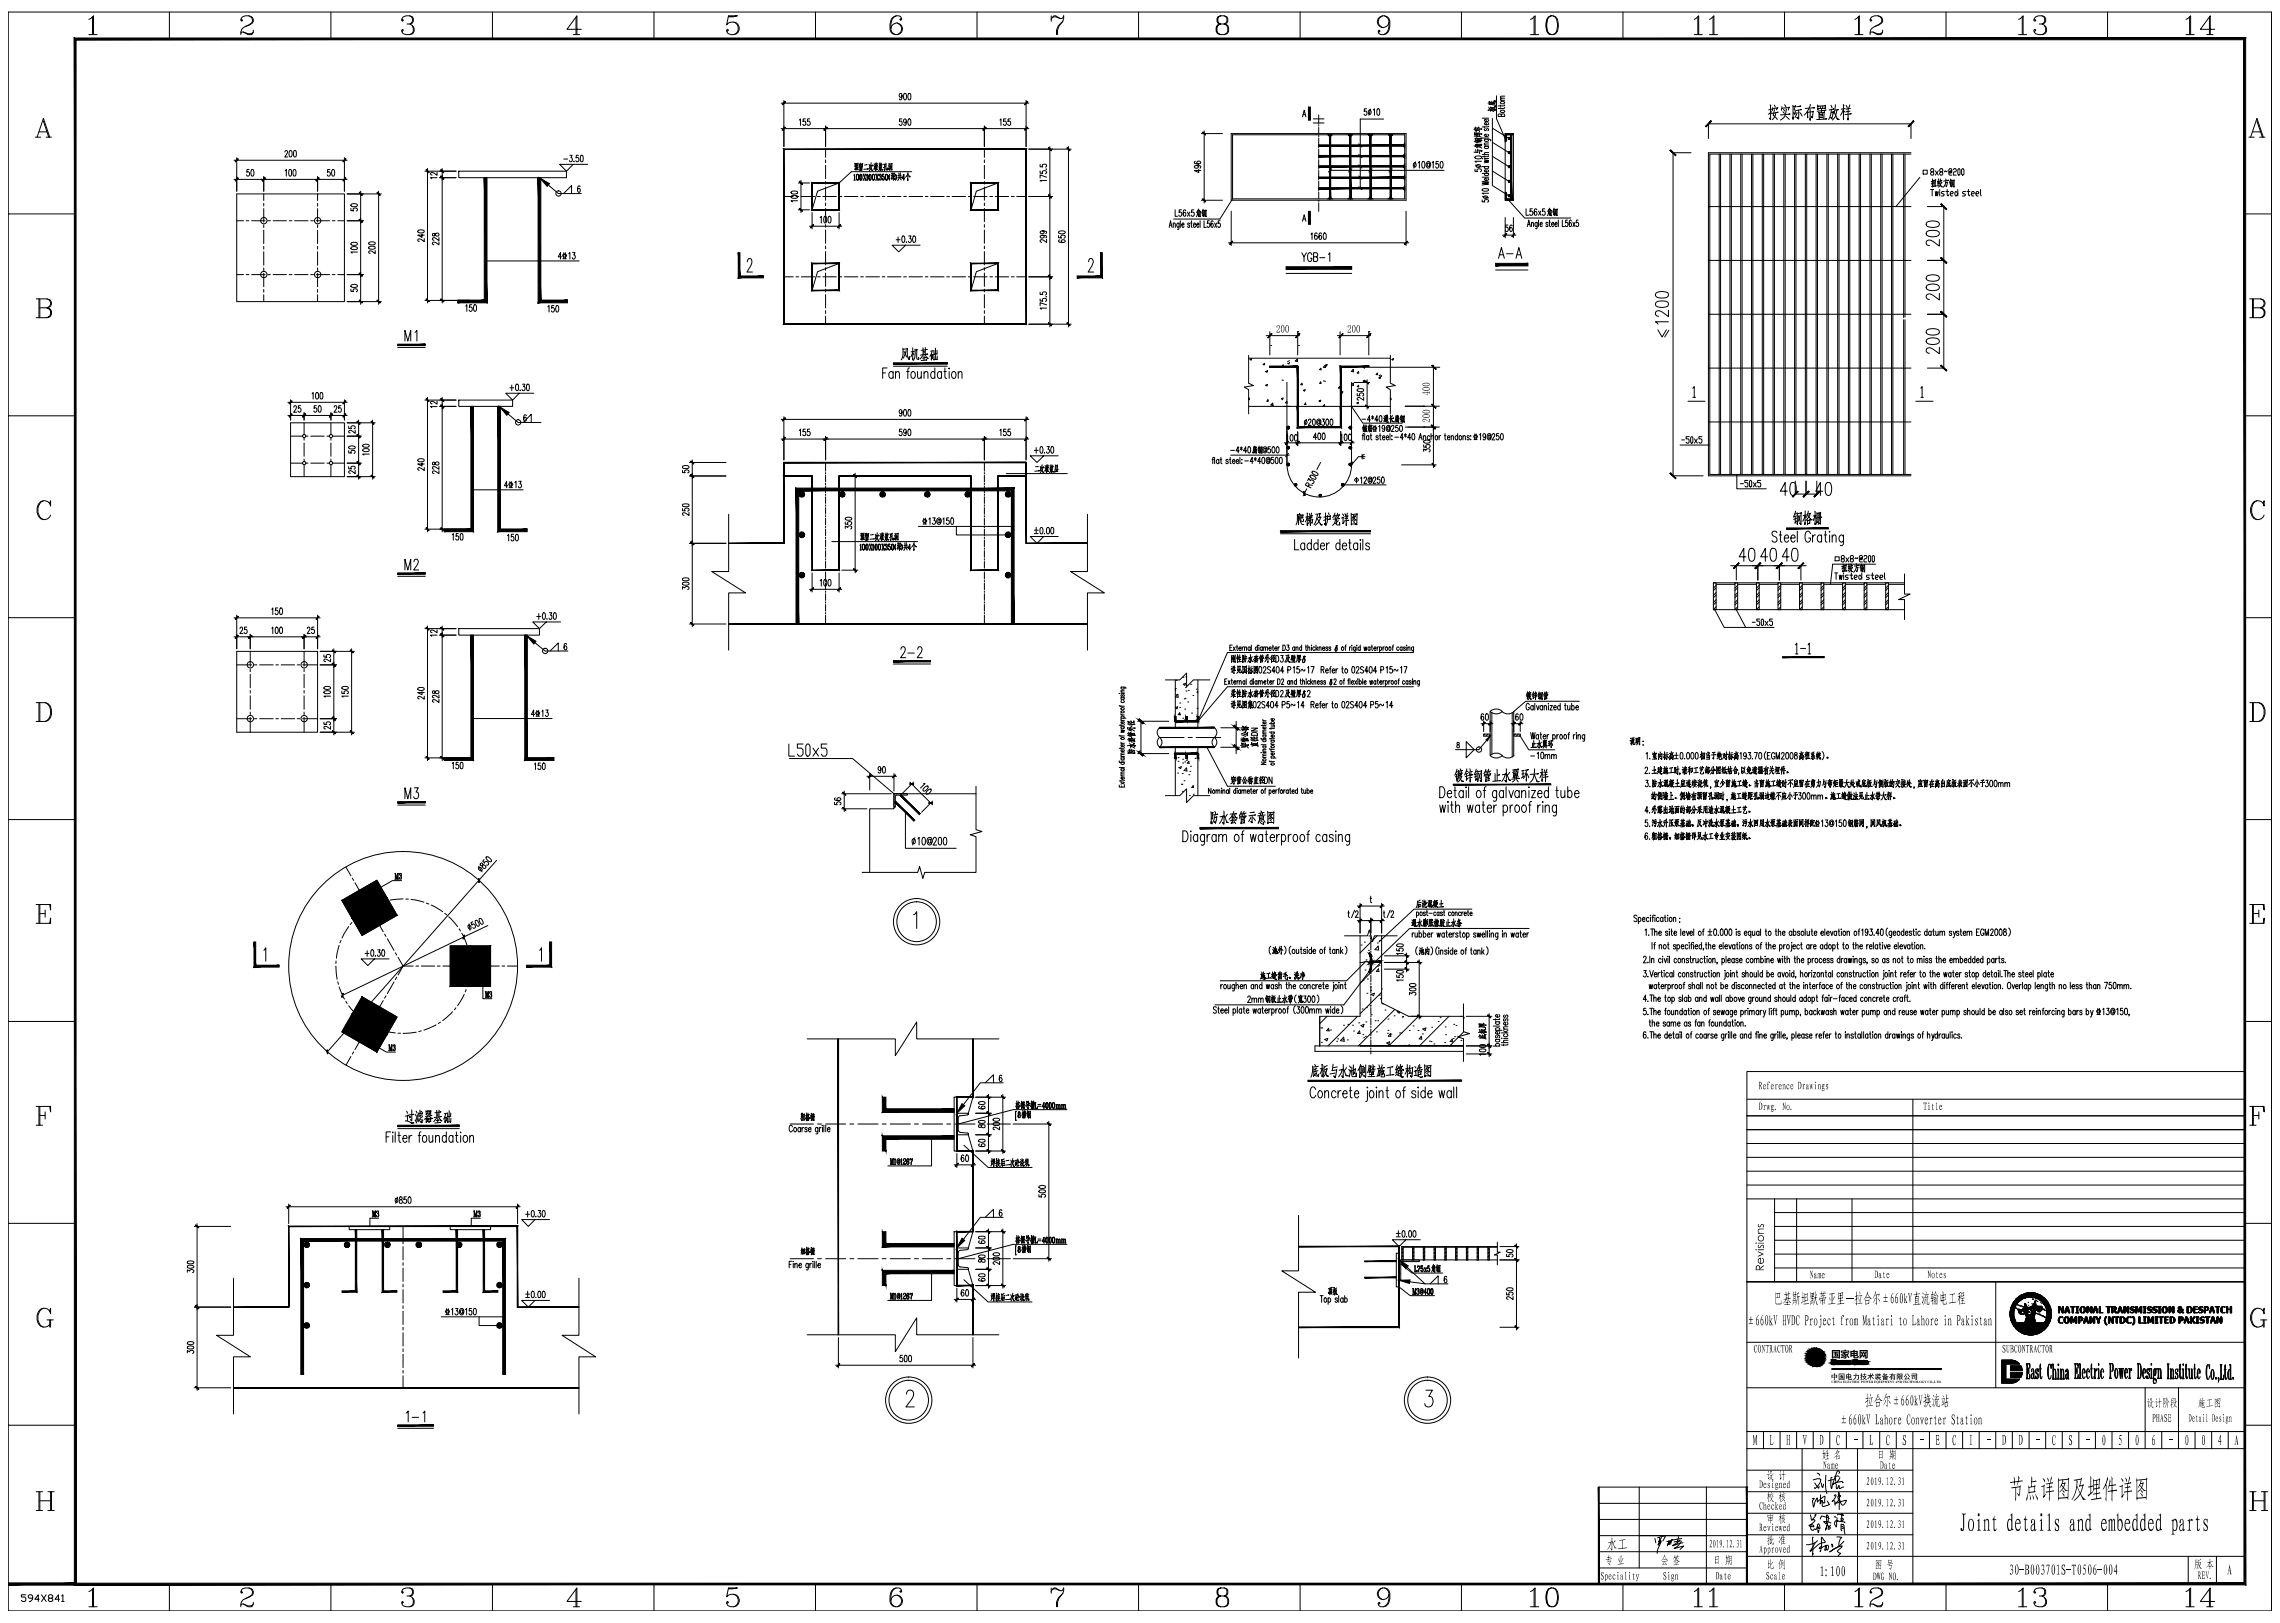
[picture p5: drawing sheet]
<svg xmlns="http://www.w3.org/2000/svg" width="847mm" height="603mm" viewBox="0 0 847 603" stroke-linecap="round" stroke-linejoin="round" font-family="sans-serif">
<!-- layer: 0 -->
<g fill="none" stroke="#000" stroke-width=".37">
<path d="M3 4.5h840.9v593.9h-840.9zM3 4.5v593.9M33 7.2l1.7-1.3v7M33 12.9h3.1M34.4 6.3v6.6M62.9 4.5v9.9M89.8 7.2l.3 .4-.3 .3-.3-.3a2.47 2.47 0 0 1 2.2-1.8 2.47 2.47 0 0 1 2.4 1.4l-.3 1.3-1 .7a3.4 3.4 0 0 0-3.3 3.7M92.5 5.9a1.73 1.73 0 0 1 1 2.6l-2.4 1.4M94.1 11.9l-1 .6h-1l-1.7-.6h-.6l-.3 .3M94.1 11.2v.7l-.6 1h-1.4l-1.7-1M122.9 4.5v9.9M149.5 7.2l.4 .4-.4 .3-.3-.3 .3-1a3.1 3.1 0 0 1 3.7-.3l.3 .6v1l-.3 .6-1 .4h-1"/>
<path d="M152.2 5.9l1 1v1l-1 1a1.99 1.99 0 0 1 1.7 2 1.99 1.99 0 0 1-1.7 2l-2.3-.4-.7-.9 .3-.7 .4 .3-.4 .4M153.2 9.6a2.1 2.1 0 0 1-1 3.3M182.9 4.5v9.9M213 12.9h2.3M214 6.6v6.3M216 10.9h-5.4l3.7-5v7M243 4.5v9.9M270.6 6.3h1.7l1.6-.4h-3.3l-.7 3.3a2.52 2.52 0 0 1 3.9-.5 2.52 2.52 0 0 1-.2 3.8 2.62 2.62 0 0 1-3.7-.9l.4-.7 .3 .3-.3 .4M272.6 8.2a2.44 2.44 0 0 1 1.7 2.3 2.44 2.44 0 0 1-1.7 2.4M303 4.5v9.9M332.9 5.9a4.3 4.3 0 0 0-.9 6.6l.6 .4M333.3 8.5a2.24 2.24 0 0 1 1.7 2.2 2.24 2.24 0 0 1-1.7 2.2"/>
<path d="M334.6 6.9l-.3 .3 .3 .4 .4-.7a2.2 2.2 0 0 0-2.3-1 2.2 2.2 0 0 0-1.7 1.7 4.3 4.3 0 0 0 .6 4.9 2.26 2.26 0 0 0 3.6-1 2.26 2.26 0 0 0-2.3-3l-1.6 1.1-.3 1M363 4.5v9.9M390.5 7.2l1-1.3h.7l1.6 1h.7l.7-1-.4 2a5.6 5.6 0 0 0-1.9 5M390.5 5.9v2M390.8 6.6l1.4-.3 1.6 .6M394.8 7.9a5.2 5.2 0 0 0-2.3 5M423 4.5v9.9M453.5 5.9l-1.1 .4-.3 .6v1a2.35 2.35 0 0 0 4 0v-1a2.31 2.31 0 0 0-3.3-.6l-.4 .6v1l.4 .6 .7 .4M454.8 5.9l1 1v1l-1 1 1 .3a2.28 2.28 0 0 1 .3 3 2.81 2.81 0 0 1-4.3-.6v-1.3l.3-.7 1.4-.7-.7 .3a2.28 2.28 0 0 0-.4 3l1.1 .7M454.8 8.9l1 .7 .3 .7v1.3l-.3 .6-1 .7M483 4.5v9.9M513.7 5.9a2.28 2.28 0 0 0-1.7 2.2 2.28 2.28 0 0 0 1.7 2.2"/>
<path d="M514.4 5.9l.6 .4a4.1 4.1 0 0 1 .7 4.9l-.3 .7-1.4 1M516 8.2a2.2 2.2 0 0 1-2.5 2 2.2 2.2 0 0 1-1.8-2.6 2.2 2.2 0 0 1 2.7-1.7l1 .4a4.5 4.5 0 0 1 .3 5.6 2.64 2.64 0 0 1-3.4 .6l-.3-.6 .3-.7 .4 .4-.4 .3M542.9 4.5v9.9M568.6 7.2l1.7-1.3v7M568.6 12.9h3M569.9 6.3v6.6M576.3 5.9a3.2 3.2 0 0 0-2 4l.3 1.7a2.19 2.19 0 0 0 2 1.3 2.19 2.19 0 0 0 2-1.3 5.8 5.8 0 0 0-.7-5.3 1.85 1.85 0 0 0-3 .9 5.8 5.8 0 0 0 .7 5.3l.7 .4M577 5.9l.6 .4a5.3 5.3 0 0 1 0 6.2l-.6 .4M602.9 4.5v9.9M629.4 7.2l1.7-1.3v7M629.4 12.9h3M630.7 6.3v6.6"/>
<path d="M635.1 7.2l1.6-1.3v7M635.1 12.9h2.9M636.4 6.3v6.6M662.9 4.5v9.9M689.1 7.2l1.7-1.3v7M689.1 12.9h3M690.4 6.3v6.6M695.1 7.2l.3 .4-.3 .3-.3-.3a2.47 2.47 0 0 1 2.1-1.8 2.47 2.47 0 0 1 2.5 1.4l-.3 1.3-1 .7a3.5 3.5 0 0 0-3.3 3.7M697.7 5.9a1.73 1.73 0 0 1 1.1 2.6l-2.4 1.4M699.4 11.9l-1 .6h-1l-1.6-.6h-.7l-.3 .3M699.4 11.2v.7l-.6 1h-1.4l-1.6-1M722.9 4.5v9.9"/>
<path d="M749.9 7.2l.7-.3 1-1v7M749.9 12.9h3M751.3 6.3v6.6M756 7.2l.3 .4-.3 .3-.4-.7a2.57 2.57 0 0 1 4.4-.3v1l-.4 .6-1 .4h-1M758.6 5.9l.7 .4 .3 .6v1l-.3 .6-.7 .4a1.99 1.99 0 0 1 1.7 2 1.99 1.99 0 0 1-1.7 2l-2.3-.4-.7-.9 .4-.7 .3 .3-.3 .4M759.6 9.6a2.05 2.05 0 0 1-1 3.3M783 4.5v9.9M812.1 7.2l1.7-1.3v7M812.1 12.9h3M813.4 6.3v6.6M819.8 12.9h2.3M820.8 6.6v6.3"/>
<path d="M822.8 10.9h-5.4l3.7-5v7M843.9 4.5v593.9M486.1 39.8v4.8M486.7 39.8v4.8M13.1 51h2M13.8 51l2.3-7 2.4 7M14.5 49h3M16.1 45l2 6M17.1 51h2M457.4 49.6v24.8M488.9 50.1h32.9v23.8h-32.9M522.4 49.6v24.8"/>
<path d="M559.7 52.1v-2h2.1l.4-.5h-3v24.8h3l-.4-.5h-2.1v-2M638.7 57.2v119M639.2 57.2v119M642.7 57.2v119M643.2 57.2v119M646.7 57.2v119M647.2 57.2v119M650.7 57.2v119M651.2 57.2v119M654.7 57.2v119M655.2 57.2v119M658.7 57.2v119"/>
<path d="M659.2 57.2v119M662.7 57.2v119M663.2 57.2v119M666.7 57.2v119M667.2 57.2v119M670.7 57.2v119M671.2 57.2v119M674.7 57.2v119M675.2 57.2v119M678.7 57.2v119M679.2 57.2v119M682.7 57.2v119"/>
<path d="M683.2 57.2v119M686.7 57.2v119M687.2 57.2v119M690.7 57.2v119M691.2 57.2v119M694.7 57.2v119M695.2 57.2v119M698.7 57.2v119M699.2 57.2v119M702.7 57.2v119M703.2 57.2v119M707.2 57.2v60.8"/>
<path d="M707.7 57.2v60.6M709.9 56.7h-75.2v120h75.2M709.9 57.2h-74.7v119h74.7M835.5 51h1.9M836.1 51l2.4-7 2.3 7M836.8 49h3M838.5 45l2 6M839.5 51h1.9M3 79.5h.1M3 79.5h24.9M317.2 65.1l.3-.4v2.2M317.2 66.9h.6"/>
<path d="M317.4 60.8l.6-.1-.2 .6M317.4 64.9v2M317.6 61.1l.2 .4M317.8 61.6v1.4l-.2-.2 .2 .2M318 61.6l-.6 .1M318.1 61.5l-.2 .4M318.2 61.2v1.4v-.2M318.2 61.3l.5-.1v1.3v-.2M318.4 60.7l-.1 .6M318.4 61.6l-.1 1.1-.4 .6M318.5 62.6l.3 .5-.1-.1M318.5 64.7a1.49 1.49 0 0 0 .1 2.2 1.51 1.51 0 0 0-.1-2.2l-.3 1 .3 1.2"/>
<path d="M318.7 60.7l-.6 .1M318.8 64.9l.2 1.1-.4 .9M319.4 62.1l.1 1.2 .6-.2h-.2M319.4 62.2l.9-.1-.1 1.2-.1-.2M319.7 60.6l-.4 .5v-.3v1.1l.4-.5-.1-.2M319.7 61.4l.1 .2M319.7 64.7l-.3 1 .3 1.2a1.38 1.38 0 0 0 0-2.2l-.2 1 .2 1.2M319.8 61l.7-.3-.3 1.1M319.8 62.2v.9M320 64.9l.2 1.1-.4 .9M320 61l-.3 1.1M320.1 62.5l-.6 .1"/>
<path d="M320.6 66.9h.4M320.6 64.7h.4M320.7 64.7l.9 2.2M321.4 66.9h.4M321.4 64.7h.4M321.6 64.7l-.9 2.2M321.9 65.1l.3-.4v2.2M321.9 66.9h.5M322 61.2l-.8 .1M322.1 64.9v2M322.3 62.8h.2l-1.6 .1M322.8 61.1l.2 .5"/>
<path d="M323.2 64.7a1.49 1.49 0 0 0 .1 2.2 1.51 1.51 0 0 0-.1-2.2l-.4 1 .4 1.2M323.2 61.7l-.4 1.2-.1-.2M323.4 64.9l.2 1.1-.3 .9M323.5 61.5l.6-.2-.2 .6M323.6 62.1l.4 1.2 .3 .1-.4-.3M323.7 60.5l-.4 1.4M323.7 61.6l-.3 1.2-.4 .7M324.4 64.7a1.49 1.49 0 0 0 .1 2.2 1.51 1.51 0 0 0-.1-2.2l-.3 1 .3 1.2M324.5 61.5l.3 .4M324.7 64.9l.2 1.1-.4 .9M324.7 60.8l.2 .3M325.1 61.6l-.4 1.4-.1-.2"/>
<path d="M325.2 61.3v.6l.2-.6-.2 .1M325.2 62.1v1.3v-.3l.7-.1M325.2 66.9h.4M325.2 64.7h.4M325.4 60.5v.7M325.4 61.9l-.5 .7M325.4 64.7l.8 2.2M325.4 64.7l.9 2.2M325.5 61.9l.1 .2M325.6 61.2v.5h.3v-.5l-.3 .2M325.6 62.1v1M325.7 60.5l-.1 .7"/>
<path d="M325.9 62l-.6 .2M325.9 62.3l-.5 .2M325.9 62.7l-.6 .1M326 60.9l-.9 .1M326 66.9h.4M326 64.7h.4M326.3 64.7l-.9 2.2M326.5 62.4l.5-.1-.6 1.1M326.6 60.9l.1 .3M326.6 65.1v.3a.42 .42 0 0 1 .2-.6 .42 .42 0 0 1 .5 .3v.5l-.4 .1M326.9 60.5v1.5M326.9 61.4l-.4 .5"/>
<path d="M327.1 64.7l.2 .4-.2 .6a.61 .61 0 0 1 .3 .8 .61 .61 0 0 1-.8 .3v-.5v.2M327.2 61.9v1.5l-.3-.3 .3 .1M327.2 62.3l.5 .9 .2-.1h-.3M327.2 61.3l.1 .3M327.2 61.1l.5-.1-.4 1M327.3 65.9l-.1 .9M327.3 60.5l-.3 1.1M327.6 62l-.3 .4M327.8 64.9l.6-.2h-.6l-.1 1.1 .1-.2a.65 .65 0 0 1 .8 .6 .65 .65 0 0 1-.8 .6v-.5v.2M328.2 65.4l.3 .7-.3 .8M328.2 61.1l.7-.2-.3 .7-.1-.2M328.6 61.6v1.7l-.2-.3 .2 .3"/>
<path d="M329 61.8l-.8 .5M329.1 60.6v2.4l.5 .1v-.7v.7M329.3 64.7a1.49 1.49 0 0 0 .1 2.2 1.51 1.51 0 0 0-.1-2.2l-.3 1 .3 1.2M329.6 64.9l.2 1.1-.4 .9M330 61.5l.2 .3M330.1 60.8l.2 .4M330.4 61.6l-.3 1.4-.1-.2M330.5 66.8l-.2-1.2 .2-.9-.3 .9 .3 1.3M330.5 60.7l.1 2.5v-.5M330.6 61l.8-.3-.1 2.5-.2-.3 .2 .2M330.8 61.8v.8l.4-.3v-.5l-.4 .1M331 65l.3 .2"/>
<path d="M331.2 64.4l.1 .2M331.2 61.3l-.4 .2M331.4 65.1l-.2 1.4-.2-.2M331.6 64.2l-.1 .6M331.6 64.4l.8-.1-.2 .4M331.8 64.6l-.3 .8M331.8 65.7l-.5 .9M331.9 65.1v1.9v-.4M332 65.7l.5 .9-.3-.2M332 64.7l.3 .5M332.2 65.6l-.7 .1M332.7 66.8l.2-1.2-.2-.9 .3 .9-.3 1.3"/>
<path d="M333.9 64.2v1.7M334 66.2l-.5 .9M334.3 66.2l.5 .7M334.5 64.2l-.1 1.7M334.6 65.1l-1 .1M334.8 65.9l.2-.1-1.6 .3M335.7 64.9l.1 2v-2.2l-.7 1.6h.9M337.2 65.1v2v-.6M337.2 64.5l.6 1.1 .3 .1-.3-.3M337.3 64.1l-.9 1.8M634.7 76.7h75.2M713.2 65.9l-8.9 10.8"/>
<path d="M714.4 63.2h1.6v1.5h-1.6zM717.2 70.4h1.2M717.6 63.8l-.4-.3 .4-.9h.5l.3 .5-.3 .7h-.5l-.4 .5 .4 .8h.5l.3-.4-.3-.9M717.8 70.4v2.4M717.9 66.5v2.9l-.2-.3 .2 .2M718.1 67.3l-.6 .2M718.2 67.8l-.8 .6M718.2 67l.9-.2-.2 2.3M718.5 67.1l-.1 2.1M718.8 68l-.6 .1M718.9 71.1l.3 1.7 .3-1.7 .3 1.7 .3-1.7M718.9 63.5l1.2 1.6"/>
<path d="M719.1 69.1h.2l-1.2 .1M720.1 63.5l-1.2 1.6M720.2 66.4l-.4 1.3 .5-.2M720.4 67.2l-.6 1.2 .5-.2M720.4 68.7l-.7 .4M720.6 70.4v.4M720.6 71.1v1.7M720.7 68.1l.5 1.2 .4 .1-.5-.3M720.7 67.5l-.4 .8M720.8 66.4l.1 .6v-.2M720.9 63.8l-.3-.3 .3-.9h.6l.2 .5-.2 .7h-.6l-.3 .5 .3 .8h.6l.2-.4-.2-.9M721 67.5l.4 .3"/>
<path d="M721.1 67.9l-.3 .9-.7 .7M721.2 67.1h.2l-.9 .2M722.3 71.1h-.8l-.3 .5 1.1 .8-.3 .4h-.8M722.8 66.4l.1 .6M722.8 67.8l.7-.1-.4 1.7-.3-.4M722.9 67.1l-.1 1.1-1 1.4M722.9 71.1h1.1M723.4 63.5l-.3 .3-.5-.3-.3 .3M723.4 70.4v2l.3 .4 .3-.4M723.6 67h.4l-1.9 .3M724.5 72h.9l.3-.4-.3-.5h-.5l-.4 .5v.8l.4 .4h.5M724.7 66.5l-.5 1.3"/>
<path d="M724.7 67.7l-.2 1.5 .4-.5M724.9 63.8l-.6 .5 .2-.8h.4v.8l.2-.5-.2-1.2h-.6l-.3 .5v1.6l.3 .4h.8M724.9 67.1l-.4 .1M724.9 67.5l-.5 .2M724.9 68.1l-.6 .3M725 66.8l.1 2.7v-.5M725.1 67.1l.9-.3-.1 2.7-.3-.4 .3 .3M725.2 67.5l.5 1.3M725.7 63.1l.2-.5h.6l.3 .5-.3 .7h-.6l-.2 .5v.8h1.1M725.7 67.4l-.5 1.5M726.5 71.1l.8 .9-.5 .8-.6-.4zM727.3 70.4v2.4"/>
<path d="M727.6 62.6l.6 .5v1.6l-.3 .4-.6-.4v-1.6zM729 62.6l.6 .5v1.6l-.3 .4-.6-.4v-1.6zM730.2 71.1h-.9l-.3 .5 .3 .4h.6l.3 .4-.3 .4h-.9M730.7 71.1h1.1M731.3 70.4v2l.3 .4 .2-.4M732.4 72h.8l.3-.4-.3-.5h-.5l-.3 .5 .3 1.2h.5M734.1 72h.8l.3-.4-.3-.5h-.5l-.3 .5v.8l.3 .4h.5M735.8 70.4v2l.2 .4M833.9 79.5h10M843.9 79.5h.1M634.7 96.7h75.2M13.5 111h4l1 .3a1.67 1.67 0 0 1 0 2.7l-1 .3"/>
<path d="M13.5 118h4l1-.3a1.89 1.89 0 0 0 .6-2 1.89 1.89 0 0 0-1.6-1.4 1.91 1.91 0 0 1 1.4 1.9 1.91 1.91 0 0 1-1.4 1.8M14.5 111v7M14.8 111v7M17.5 111a1.68 1.68 0 0 1 1.3 1.7 1.68 1.68 0 0 1-1.3 1.6h-2.7M634.7 116.7h75.2M707.2 118.8v57.4M707.7 118.8v57.4M835.8 111h4l1 .3a1.67 1.67 0 0 1 0 2.7l-1 .3M835.8 118h4l1-.3a1.89 1.89 0 0 0 .6-2 1.89 1.89 0 0 0-1.6-1.4 1.91 1.91 0 0 1 1.4 1.9 1.91 1.91 0 0 1-1.4 1.8M836.8 111v7M837.1 111v7M839.8 111a1.68 1.68 0 0 1 1.4 1.7 1.68 1.68 0 0 1-1.4 1.6h-2.7"/>
<path d="M463.9 133.1h52.6M464.3 133.5l.7-.3-.2 .6zM469.7 135l.1 .5h-.6zM470.2 138l.7-.2-.2 .5zM476.7 135.5l.1 .7-.5-.1zM479 134.6l-.1 .6-.6-.3M479 134l-.7 .3M481.2 134.1l.8-.7v.9zM490.7 136.8l.1 .6-.6-.1zM492.4 135.6v1l-.8-.2zM492.4 135.7l.7-.3-.3 .6zM502.7 137.2l.2 .9-.9-.1z"/>
<path d="M504.8 138.6h-.6l.5-.6 .1 .6M506.4 136.4l.6-.2-.1 .5zM511.7 138.6l-.5 .6h.6l-.1-.6M512.8 139.2l-.4 .4 .9 .2M513.3 139.5v.2M517 133.5l.7-.3-.2 .6zM634.7 136.7h75.2M3 154.5h.1M3 154.5h24.9M463.9 148.1l.2-.2 .1 .6-.3-.1M463.9 151h52.6M470.2 143.1l.7-.3-.2 .6z"/>
<path d="M471 148.5l.2 .6h-.6zM472.1 150.5l.7-.8 .1 .9zM476.3 141.2l.5 .1M476.6 147.9l-.6 .2 .4 .4 .3-.6M478 149.1l.2 .6-.6-.1zM483.7 142.3l.1 .7-.6-.1zM484.2 145l.7-.3-.3 .6zM485 149.7l.1 .6h-.5zM490 148.9l.7-.2-.2 .6zM490.7 141.9l.1 .6-.6-.1zM491.6 150.8l.5-.5v.6zM491.6 141.5l.8 .1"/>
<path d="M497.6 143.6l.2 .6h-.6zM498.2 145.8l.7-.3-.2 .6zM499 151h.1M502.7 142.3l.2 .9-.9-.1zM504 149.7l.7-.3-.2 .6zM504.8 143.7h-.6l.5-.6 .1 .6M506.4 141.5l.6-.2-.1 .5zM512.2 140.4l.7-.3-.2 .6zM516.5 148.1l.2-.2 .1 .6-.3-.1M634.7 156.7h75.2M833.9 154.5h10M843.9 154.5h.1"/>
<path d="M385.5 173.3h.2l-1 .1M385.8 174.9l-1.4 .1M386.4 173.2l.1 .5M386.7 173.8l-.4 1.2v-.2M387 173.6l.6-.2-.2 .6M387.1 174.3l.4 1.2h.3l-.4-.3M387.2 172.6l-.4 1.5M387.2 173.8l-.3 1.2-.4 .6M388.1 173.6l.2 .4M388.2 172.9l.2 .4M388.6 173.7l-.4 1.4-.1-.2M388.7 173.4v.6l.3-.5-.3 .1"/>
<path d="M388.7 174.3v1.2v-.2l.7-.1M388.9 172.7v.6M388.9 174l-.5 .7M389.1 173.4v.4h.3v-.4l-.3 .1M389.1 174v1.2M389.3 172.6l-.1 .7M389.4 174.1l-.6 .2M389.4 174.5l-.5 .1M389.4 174.8l-.6 .1M389.5 173l-.9 .1M390 174.5l.5-.1-.6 1.1M390.1 173l.2 .4"/>
<path d="M390.4 172.7v1.4M390.4 173.6l-.4 .4M390.7 174v1.5l-.3-.3 .3 .2M390.7 174.4l.5 1 .2-.1-.3-.1M390.7 173.4l.1 .4M390.8 173.3l.5-.2-.5 1M390.8 172.7l-.3 1M391.1 174.1l-.3 .5M392 172.7l-.3 2.8M392.1 172.9l.8-.1v.6h-.8M392.5 174.5l-.4 .8 .8-.3-.2-.3M392.8 173.8l-.6 .1"/>
<path d="M392.9 175l.1 .2M393 174.3l-.9 .1M624.1 165.3h11M624.7 163.4h1.1M627.5 162.2h-1.1v.8h.8l.3 .4v.8l-.3 .4h-.5l-.3-.4M628.3 162.2l.6 .4v1.6l-.2 .4-.6-.4v-1.6zM629.5 163l1.1 1.6M630.6 163l-1.1 1.6M632.3 162.2h-1.2v.8h.9l.3 .4v.8l-.3 .4h-.6l-.3-.4M645.2 176.4v5.2h10.9M646.6 179.7h1.1M649.4 178.5h-1.2v.8h.9l.3 1.2-.3 .4h-.6l-.3-.4"/>
<path d="M650.2 178.5h.3l.2 .4v1.6l-.2 .4-.6-.4v-1.6zM651.3 179.3l1.2 1.6M652.5 179.3l-1.2 1.6M654.1 178.5h-1.1v.8h.9l.2 1.2-.2 .4h-.6l-.3-.4M16.1 186a3.9 3.9 0 0 0 0 7M18.5 187l.3 1v-2l-.3 1a2.62 2.62 0 0 0-3-.8 2.62 2.62 0 0 0-1.7 2.5 3.1 3.1 0 0 0 .7 3.3 3.1 3.1 0 0 0 3.3 .7l1-1.3M319.7 198.2l.5-.2-.2 .7M319.9 198.5l.1 1.9M320.2 199h-.6M320.3 198.9l-.1 .3M320.4 198.6v1.4v-.2M320.4 198.7h.6l-.1 1.2v-.2"/>
<path d="M320.6 198.1v.6M320.7 199l-.1 .9-.4 .8M320.7 200l.4 .6-.2-.2M321 198.1l-.6 .1M321.6 199.4l.1 1.4 .7-.3h-.3v-.9M321.7 199.6l.8-.1v1.2l-.1-.2M322 198l-.4 .5v-.3v1l.4-.4-.1-.2M322 198.8v.2M322.1 198.4l.7-.2-.3 1-.2-.2 .2 .2M322.3 198.4l-.3 1M322.3 199.9l-.5 .2M324.2 198.6h.2l-1 .1"/>
<path d="M325.1 198.5l.2 .5M325.4 199l-.3 1.3-.1-.2M325.7 198.9l.7-.2-.3 .6M325.8 199.5l.5 1.3h.2l-.4-.2M325.9 197.9l-.4 1.5M325.9 199l-.7 1.9M326.8 198.9l.2 .4M327 198.2l.2 .3M327.3 199l-.3 1.4-.2-.2M327.4 198.7l.1 .5 .2-.5-.2 .1M327.5 199.5v1.3v-.2M327.6 198l.1 .6"/>
<path d="M327.6 199.3l-.4 .7M327.8 199.2l.1 .3M327.9 198.7v.4l.2-.1v-.3l-.2 .1M327.9 199.5v1M328 197.9l-.1 .7M328.1 199.7l-.5 .2M328.2 199.4l-.6 .2M328.3 198.3l-1 .1M328.7 199.8l.5-.1-.6 1.1M328.8 198.3l.2 .4M329.1 198l.1 1.4M329.2 198.8l-.5 .6"/>
<path d="M329.4 199.4v1.4l-.2-.3 .2 .1M329.4 198.7l.2 .3M329.4 199.7l.5 .9h.2l-.3-.2M329.5 198.5l.5-.1-.5 1M329.6 198l-.4 1M329.8 199.4l-.2 .5M330.5 198.4l.7-.1-.3 .7-.1-.2M330.9 199v1.8l-.2-.4 .2 .3M331.3 199.2l-.9 .5M331.4 198v2.5l.5 .1v-.7v.7M332.2 198.9l.2 .3M332.4 198.2l.2 .4"/>
<path d="M332.7 199l-.3 1.4-.2-.2M332.8 198.1v2.5v-.5M332.8 198.4l.8-.3v2.5l-.3-.4 .3 .4M333 199.2l.1 .8 .3-.3v-.5l-.3 .1M333.4 198.7l-.4 .2M666.9 191.9l-.1 2.4 .6-.8M667 189.9l-.8 2.2M667.4 191.7l-.8 .2M667.4 190.8l-.6 .2M667.4 192.6l-1.1 .3M667.6 190.4l.1 4.4v-.8M667.8 190.8l1.4-.3-.2 4.3-.4-.6 .4 .6"/>
<path d="M668 191.5l.7 2.2M668.7 191.4l-.8 2.4M670.6 189.8v5.1v-.8M670.6 191.9l.5 .5M670.6 191.4l-.9 2.2M671.1 191.3l-1.2 .2M671.4 193.1l.1 1.8v-.4l.9-.1v-1.4l.1 .2-1 .2M671.6 191.4l1.2 1.7h.4l-.5-.3M671.6 190.8h1l-.6 1.3-1.2 1.3M671.8 189.8l-.6 2.1M674.2 189.9l.1 4.9v-.4M674.3 191.5l-.7 1.9"/>
<path d="M674.4 191.6l.2 .8M674.8 191.4l-1.2 .3M674.9 190.5l.1 2.1-.4 2.2M675 190.7h.5l-.1 3.5-.3-.3M675.8 190.3v3.1l-.4 1.4M676 190.6l.4-.1-.1 4.2-.4-.4 .4 .3M676.7 192.2l.1-.1-2.2 .4M838.5 186a4 4 0 0 0 0 7M840.8 187l.3 1v-2l-.3 1a2.44 2.44 0 0 0-2.4-1 2.44 2.44 0 0 0-1.9 1.7 4.2 4.2 0 0 0 .9 5 2.54 2.54 0 0 0 3.7-1.3M319.5 204.3h.5M319.7 202.2l.1 2.1v-2.2l-.3 .4M320.7 202.1a1.51 1.51 0 0 0 .2 2.2 1.51 1.51 0 0 0-.2-2.2l-.3 1 .3 1.2"/>
<path d="M321 202.2l.2 1.2-.3 .9M322 202.1a1.51 1.51 0 0 0 .1 2.2 1.51 1.51 0 0 0-.1-2.2l-.3 1 .3 1.2M322.3 202.2l.2 1.2-.4 .9M322.9 204.3h.3M322.9 202.1h.3M323 202.1l.8 2.2M323.1 202.1l.8 2.2M323.6 204.3h.4M323.6 202.1h.4M323.9 202.1l-.9 2.2M324.1 202.5l.3-.4v2.2M324.1 204.3h.6"/>
<path d="M324.4 202.2v2.1M324.5 200.2h.2M324.7 200.2l-1.5 .1M325.4 202.1a1.51 1.51 0 0 0 .2 2.2l.3-.9-.3-1.3a1.69 1.69 0 0 0-.2 2.2M325.7 202.2l.1 1.7-.2 .4M326.6 202.1a1.51 1.51 0 0 0 .2 2.2 1.51 1.51 0 0 0-.2-2.2l-.3 1 .3 1.2M326.9 202.2l.2 1.2-.3 .9M327.5 204.3h.4M327.5 202.1h.4M327.7 202.1l.9 2.2h-.3M328.1 200.4l-.6 .2M328.1 200.1l-.5 .1"/>
<path d="M328.3 202.1h.3l-.9 2.2M328.8 202.5v.3l.1-.6h.6v.8l-.4 .1M329.3 202.1l.2 .4-.2 .6a.58 .58 0 0 1 .4 .8 .58 .58 0 0 1-.8 .3l-.1-.5v.2M329.5 203.3l-.1 .9M330.1 202.1l-.2 1.1 .2-.2a.61 .61 0 0 1 .7 .6 .61 .61 0 0 1-.8 .5v-.4v.2M330.1 202.1h.6zM330.5 202.8l.3 .7-.3 .8M331.5 202.1a1.69 1.69 0 0 0 .2 2.2 1.51 1.51 0 0 0-.2-2.2l-.2 1 .2 1.2M331.8 202.2l.2 1.2-.3 .9M332.7 204.2l-.2-1.2 .2-.9-.3 .9 .3 1.3M333.3 202.4l.2 .3M333.4 201.7l.2 .3"/>
<path d="M333.7 202.5l-.3 1.4-.2-.2M333.8 201.6v.6M333.8 201.8l.8-.1-.1 .4M334 202l-.3 .8M334.1 203.1l-.6 1M334.1 202.5v1.9v-.3M334.2 203.1l.6 .9-.3-.2M334.3 202.1l.2 .5M334.5 203l-.8 .1M335 204.2l.2-1.2-.3-.9 .3 .9-.3 1.3M336.2 201.6v1.8M336.2 203.6l-.5 .9"/>
<path d="M336.6 203.6l.4 .7M336.7 201.5l-.1 1.8M336.9 202.5l-1 .2M337.1 203.3l-1.4 .2M337.9 202.3l.1 2v-2.2l-.7 1.6h1M339.5 202l.6 1 .3 .1-.4-.3M339.5 202.5v2v-.6M339.6 201.5l-1 1.8M636.5 216.5h1v10h-1zM636.5 216.5h71M636.7 216.5l-.2 .2M637.5 217.1h7"/>
<path d="M637.5 217.5l-1 1M637.5 218.3l-1 1.1M644.5 216.5h1v10h-1zM644.7 216.5l-.2 .2M645.5 217.1h7M645.5 217.5l-1 1M645.5 218.3l-1 1.1M652.5 216.5h1v10h-1zM652.7 216.5l-.2 .2M653.5 217.1h7M653.5 217.5l-1 1M653.5 218.3l-1 1.1"/>
<path d="M660.5 216.5h1v10h-1zM660.7 216.5l-.2 .2M661.5 217.1h7M661.5 217.5l-1 1M661.5 218.3l-1 1.1M668.5 216.5h1v10h-1zM668.7 216.5l-.2 .2M669.5 217.1h7M669.5 217.5l-1 1M669.5 218.3l-1 1.1M676.5 216.5h1v10h-1zM676.7 216.5l-.2 .2"/>
<path d="M677.5 217.1h7M677.5 217.5l-1 1M677.5 218.3l-1 1.1M681.6 212.8h1.1M681.7 206.8h1.6v1.5h-1.6zM682.1 212.8v2.4M683.3 213.6l.2 1.6 .3-1.6 .3 1.6 .3-1.6M684.3 207.5l-.3-.8 .3-.4h.6l.3 .9-1.2 .7 .3 .9h.6l.3-.4-.3-.9M684.5 216.5h1v10h-1zM684.7 209.5v2.9l-.3-.3 .3 .2M684.7 216.5l-.2 .2M684.9 210.3l-.6 .2"/>
<path d="M684.9 212.8v.5M684.9 213.6v1.6M685 210.7l-.8 .7M685 210l.9-.2-.2 2.3M685.3 210.1l-.1 2M685.5 217.1h7M685.5 217.5l-1 1M685.5 218.3l-1 1.1M685.6 211l-.6 .1M685.7 207.2l1.1 1.6M685.9 212.1h.2l-1.3 .1M686.6 213.6h-.8l-.3 .4 .3 .5h.6l.2 .3-.2 .4h-.9"/>
<path d="M686.8 207.2l-1.1 1.6M686.9 209.5l-.3 1.2 .6-.5M687.1 210.5l-.5 .9 .5-.3M687.2 211.6l-.7 .5M687.2 213.6h1.1M687.5 211.1l.5 1.2h.3l-.4-.2M687.5 210.5l-.4 .8M687.6 209.5l.1 .5v-.2M687.7 207.5l-.3-.8 .3-.4h.6l.2 .9-1.1 .7 .3 .9h.6l.2-.4-.2-.9M687.8 212.8v2l.2 .4 .3-.4M687.8 210.5l.3 .3M687.9 210.9l-.3 .9-.7 .7"/>
<path d="M688 210.1h.2l-.9 .2M688.8 214.5h.9l.3-.5-.3-.4h-.5l-.4 .4v.8l.4 .4h.5M689.6 209.4l.1 .5M689.6 210.8l.6-.1-.3 1.7-.3-.4M689.7 210.1l-.3 1.5-.8 1M690.2 207.2l-.3 .3-.5-.3-.3 .3M690.4 210h.4l-2 .3M690.8 213.6l.8 .9-.5 .7-.5-.4zM691.4 210.7l-.1 1.5 .4-.5M691.5 209.5l-.5 1.3M691.6 207.5l-.5 .4 .2-.7h.3v.7l.3-.4v-.8l-.3-.4h-.5l-.3 .4v1.7l.3 .4h.8M691.6 210.5l-.4 .2"/>
<path d="M691.6 212.8v2.4M691.7 210l-.4 .1M691.7 211.1l-.6 .3M691.8 209.8v2.6v-.4M691.9 210.1l.9-.3-.1 2.6-.3-.3 .3 .3M692 210.5l.5 1.3M692.5 206.7l.2-.4h.6l.2 .4-.2 .8h-.6l-.2 .4v.9h1M692.5 210.4l-.5 1.5M692.5 216.5h1v10h-1zM692.7 216.5l-.2 .2M693.5 217.1h7M693.5 217.5l-1 1"/>
<path d="M693.5 218.3l-1 1.1M694.4 206.3l.5 .4v1.7l-.2 .4-.6-.4v-1.7zM694.5 213.6h-.9l-.2 .4 .2 .5h.6l.3 .3-.3 .4h-.8M695 213.6h1.2M695.6 212.8v2l.3 .4 .3-.4M695.8 206.3l.5 .4v1.7l-.2 .4-.6-.4v-1.7zM696.7 214.5h.8l.3-.5-.3-.4h-.5l-.3 .4 .3 1.2h.5M696.8 209.6h-16l-.8 7.3M698.4 214.5h.9l.2-.5-.2-.4h-.6l-.3 .4v.8l.3 .4h.6M700.1 212.8v2l.2 .4M700.5 216.5h1v10h-1zM700.7 216.5l-.2 .2"/>
<path d="M701.5 217.1h6M701.5 217.5l-1 1M701.5 218.3l-1 1.1M707.5 213.2v7.5h2.1l-4.2 2h2.1v7.5M3 229.5h.1M3 229.5h24.9M636.5 226.5h71M637 226.5l3.5 6.6h18.6M637.5 220.1l-1 1M637.5 222.8l-1 1M637.5 225.5l-1 .9M637.5 221l-1 1"/>
<path d="M637.5 223.7l-1 1M637.5 226.3l-.2 .2M645 226.5l3.5 6.6M645.5 220.1l-1 1M645.5 222.8l-1 1M645.5 225.5l-1 .9M645.5 221l-1 1M645.5 223.7l-1 1M645.5 226.3l-.1 .2M650.9 231.2h1.2M653.5 220.1l-1 1M653.5 222.8l-1 1"/>
<path d="M653.5 225.5l-1 .9M653.5 221l-1 1M653.5 223.7l-1 1M653.5 226.3l-.1 .2M653.7 230h-1v.7h.8l.2 1.2-.2 .5h-.6l-.2-.5M654.6 230l.5 .3v1.6l-.2 .5-.6-.5v-1.6zM655.7 230.7l1.1 1.7M656.8 230.7l-1.1 1.7M658.5 230h-1.1v.7h.8l.3 1.2-.3 .5h-.5l-.3-.5M661.5 220.1l-1 1M661.5 222.8l-1 1M661.5 225.5l-1 .9"/>
<path d="M661.5 221l-1 1M661.5 223.7l-1 1M661.5 226.3l-.1 .2M667 239.6l.5-.7v4M669.5 220.1l-1 1M669.5 222.8l-1 1M669.5 225.5l-1 .9M669.5 221l-1 1M669.5 223.7l-1 1M669.5 226.3l-.1 .2M671.7 239.6l.4-.7v4M677.5 220.1l-1 1"/>
<path d="M677.5 222.8l-1 1M677.5 225.5l-1 .9M677.5 221l-1 1M677.5 223.7l-1 1M677.5 226.3l-.1 .2M685.5 220.1l-1 1M685.5 222.8l-1 1M685.5 225.5l-1 .9M685.5 221l-1 1M685.5 223.7l-1 1M685.5 226.3l-.1 .2M693.5 220.1l-1 1"/>
<path d="M693.5 222.8l-1 1M693.5 225.5l-1 .9M693.5 221l-1 1M693.5 223.7l-1 1M693.5 226.3l-.1 .2M701.5 220.1l-1 1M701.5 222.8l-1 1M701.5 225.5l-1 .9M701.5 221l-1 1M701.5 223.7l-1 1M701.5 226.3l-.1 .2M833.9 229.5h10"/>
<path d="M843.9 229.5h.1M415.8 257.6h.1M416.4 255.2l1.7 .1 .1 .5M416.4 259.2h1.3M416.4 257.6h1.3M416.4 257.1h1.3M416.7 259.2l-.2 .1a.55 .55 0 0 0 .5 .6 .55 .55 0 0 0 .6-.6l-.2-.1M416.7 258l-.3 .3 .3 .4 .4-.6h.5l.1 .4-.3 .2M416.7 255.2l-.2 .2a.55 .55 0 0 0 .5 .6 .55 .55 0 0 0 .6-.6l-.2-.2M417.7 256.4h-1.2v.5l.3 .2M432.9 252.6h5.4l2.5-2.6v5.1l2.6-2.5h6.1M436.6 255.7h.1"/>
<path d="M436.6 255.7v.7M436.6 252.6v17.7M436.8 258.1h.1M437 252.7h.1M437.6 257.9l-.9 1 1 .1-.1-1M439.5 251.6h.1M439.9 259.6h.1M440.2 259.4h.1M440.4 255.4h.1M440.4 253.8l-.8 .4 .6 .4 .2-.7M440.5 251.4h.1M440.6 256.7h.1"/>
<path d="M441.5 256.4h.1M442.3 254.2h.1M443.2 258.3h.1M444.4 256h.1M445 256.8l-.3 .3 .3 .1M445 252.6v17.7M456 255.1l-11 12.8M667 242.9h1M668.9 240.9h1.9M671.7 242.9h1M13.5 261h3.3a3.8 3.8 0 0 1 1.7 6l-.7 .7-1 .3h-3.3M14.5 261v7"/>
<path d="M14.8 261v7M16.8 261a3.9 3.9 0 0 1 0 7M415.8 273.1l.4 .3h1.5M415.8 262l.4 .3h1.5M416.4 275.7l.1 .3 .4 .1M416.4 271.1l1.3 .3-1.3 .2 1.3 .3-1.3 .2M416.4 267.1l.5 .5M416.4 265.1l.5 .5M416.4 264.3a.76 .76 0 0 1 1.3 .2 .69 .69 0 0 1-.7 .3 .69 .69 0 0 1-.6-.5zM416.4 262.1v.4M416.4 269.1v.5M416.4 273.1v.5"/>
<path d="M416.4 277.7v.5M416.4 276.1h1.3M416.4 270h1.3M416.4 267.6h1.3M416.4 266.8h1.9M416.4 265.6h1.3M416.5 274.1a.59 .59 0 0 1 .7-.2 .59 .59 0 0 1 .4 .6 .59 .59 0 0 1-.7 .3 .59 .59 0 0 1-.4-.7zM416.5 263a.59 .59 0 0 1 .7-.2 .59 .59 0 0 1 .4 .7 .59 .59 0 0 1-.7 .2 .59 .59 0 0 1-.4-.7zM416.7 270l-.2 .1a.55 .55 0 0 0 .5 .6 .55 .55 0 0 0 .6-.6l-.2-.1M416.7 266.8l-.2-.1a.55 .55 0 0 1 .5-.7 .55 .55 0 0 1 .6 .7l-.2 .1M416.7 260.3l-.2 .1a.55 .55 0 0 0 .5 .6 .55 .55 0 0 0 .6-.6l-.2-.1M417.4 278.5l.2 .1a.51 .51 0 0 1-.5 .7 .51 .51 0 0 1-.5-.8h.3v.7"/>
<path d="M417.4 276.6l.2 .1a.51 .51 0 0 1-.5 .7 .51 .51 0 0 1-.5-.8h.3v.7M417.4 268.1l.2 .1a.5 .5 0 0 1-.5 .6 .5 .5 0 0 1-.5-.7h.3v.7M417.7 279.7h-1.2l-.1 .4 .4 .2M417.7 277.7l-.4 .3h-1.5M417.7 269.1l-.4 .3h-1.5M418.8 277h3l-.4 .3 .3-.3M418.8 270.5h3h-.5M418.8 272.5l.9 .3M418.9 274.8l1.7 1M418.9 273.1l1 .5M418.9 269l1 .4M419 271l1.4 .6"/>
<path d="M419.2 268.7l-.2-.8 1.2 .9M419.3 272.8l.1 .4 .4-.1M419.3 272l.1 .6M419.4 278.9l-.5 .1M419.4 274.3v-.1l.1 1.4M419.5 276.3l.7 .5M419.6 278.6l-.1-.3 .2 1.1M419.6 268.9l1 .6M419.7 272.8h.3M419.7 279l1.9 .6M419.7 272.4l-.3 .1M419.7 271.2l-.1-.5 1.8 .9"/>
<path d="M419.9 275.2h1M419.9 273.4l.5 .1M419.9 274.7l.1 .4M420.1 269.1h1.5h-.4M420.1 277.9l-.2-.8 1.7 .9M420.2 274.3l.2-.3v.3l-.9 .4M420.2 267.8l-.6 .6M420.2 272.3l-.3-.2 .2 1.3M420.2 273.1h1.5h-.3M420.2 274.6l.1 .5M420.4 273.1l-.1-.7h.4l.1 .7M420.4 268.2v-.2v.7"/>
<path d="M420.4 271l-.5 .3M420.4 269.8l-.6 .6M420.4 268.4h.9M420.6 279.6l-.2 .1 .1-.2-1.4-.1 .1 .4M420.6 274.6v.5M420.8 274.3v-.1l.2 1.4M421.1 276.4l.3-.4v.3l-1.6 .7M421.1 273.1l-.2-.7h.5l.1 .7M421.1 279.8h.5l-2.6 .1M421.3 268v-.3v1.2M421.4 278.9l-.2 .1 .3-.1-1.3-.4 .1 .5M421.4 274.5l.2 .9-.5-.4"/>
<path d="M421.6 274.4l-.5 .3M422.7 267.9h11.5M422.7 279.9h11.5M423.9 267.9v12M430.5 274.2l.3-.3a2.27 2.27 0 0 1 0 3.6 2.28 2.28 0 0 1-.3-3.3zM430.8 274h9.1M430.8 270.3a2.25 2.25 0 0 0 0 3.6M436.6 277.6v18M436.7 262.9l.8-.4-.2 .8zM438.2 265.5h.1M438.3 261.1h.1M438.3 262.8h.1"/>
<path d="M438.3 264.8l.2 .7h-.8zM439.4 266.8h.1M439.9 267.4h.1M440.1 263.4h.1M441.3 260.8h.1M441.4 274h1.5M442.7 264.9h.1M444.2 267.9l-.4-.2 .9-.3-.2 .5M444.4 274h9.1M444.7 263.1h.1M445 277.6v18M448.4 277.6l7.6 14.5"/>
<path d="M450.9 274.2l.3-.3a2.29 2.29 0 0 1 0 3.6 2.25 2.25 0 0 1-.3-3.3zM451.2 270.3a2.25 2.25 0 0 1 0 3.6M453.5 270.3h6.9M453.5 277.6h6.9M459.2 267.9v12M460.9 274.5l.9 .3M460.9 270.3l1.4 .3M461 275.2l1 .4M461.1 270.8l.5 .6M461.1 277.5l.8 .1M461.3 276.8l-.4 .2M461.3 273l1.5 .6"/>
<path d="M461.4 274.9l.1 .3 .4-.1M461.4 271h2.4h-.3M461.4 274l.1 .7M461.6 277l.6 .7M461.7 276.3l-.4-.3 .2 1.5M461.8 274.5h-.3M461.9 270.7l.2 .8M462 275.4l.5 .2M462 270.3h1.8l-.4 .2 .3-.2M462 271l1.2 .6M462.1 274.9h-.3M462.1 276.4l.1 .9"/>
<path d="M462.2 276.2l-.6 .5M462.2 276.7h1.7l-.4 .3 .3-.3M462.2 270l-.6-.3 .2 .8M462.3 274.3l-.3-.2 .2 1.3M462.3 275.2h1.5h-.4M462.4 272.2l.2-.4v.3l-1.5 .6M462.5 275.2l-.1-.8 .4 .1 .1 .7M462.5 270.7l-.3 .3M462.5 270.5l.8 .4M462.7 276.2l-.1-.2 .3 1.4-.6-.1M462.7 276.8l1 1.1M463.1 269.7l-.6 .4"/>
<path d="M463.2 275.2l-.2-.8h.6v.8M463.3 272.4l.2 .9-1.4-.5M463.4 272.3h.2l-.9 .3M464.6 276.6l1 .1M464.6 274.8l1 .5M464.9 270.5h2.3l-2.3 1.1h2.3M464.9 274.6l-.1-.8 1.1 .9M465 276v-.2l.2 1.5M465 272.4a1.27 1.27 0 0 1 1.3-.3 1.27 1.27 0 0 1 .9 1h-2.3zM465.3 274.7l1 .7M465.8 275h1.6h-.5M465.9 273.7l-.6 .5"/>
<path d="M466 276.4l.1 .6M466.1 274v-.2l.1 .8M466.2 274.2l.8 .1M466.3 276.4l.2 .6M466.7 276.4l.2 .6M467 273.8v-.2v1.2M467.2 276.3l-1.7-.1 .1 .8M467.2 276l-.1-.3 .3 1.7M467.3 277h-1.8M468.5 279.6h.1M468.5 274.3h.1M468.5 276.6h1.8"/>
<path d="M468.5 274.8h1.8M469.1 267.2l.5 .5M469.1 279.6h1.2M469.1 279h1.2M469.1 277.1h1.2M469.1 274.3h1.2M469.1 273.1h1.2M469.1 272.6h1.2M469.1 269.3v.4M469.1 267.7h1.2M469.4 277.1l-.2 .2a.5 .5 0 0 0 .5 .6 .5 .5 0 0 0 .4-.8M469.4 274.8l-.2 .1a.5 .5 0 0 0 .5 .7 .5 .5 0 0 0 .4-.8"/>
<path d="M469.4 273.1l-.2 .1a.5 .5 0 0 0 .5 .7 .5 .5 0 0 0 .4-.8M470.1 270l.2 .2a.51 .51 0 0 1-.5 .6 .51 .51 0 0 1-.5-.7l.3-.1v.8M470.1 268.2l.2 .1a.5 .5 0 0 1-.5 .6 .5 .5 0 0 1-.5-.6l.3-.1v.7M470.3 278.3l-1.1 .1 .3 .6M470.3 271.9l-1.1 .1 .3 .6M470.3 271.2l-1.1 .1 .3 .6M470.3 269.2l-.3 .3h-1.5M471.6 278.1l.3 .2h1.6M471.6 271.9h1.9M471.6 268.8h1.9M472.2 278.7l.5 .5M472.2 276l.5 .5"/>
<path d="M472.2 270.4v.5M472.2 274.2v.4M472.2 278.2v.3M472.2 279.2h1.3M472.2 276.5h1.3M472.2 275h1.3M472.2 269.3h1.3M472.2 277.1a.59 .59 0 0 1 .8-.2 .59 .59 0 0 1 .3 .7 .59 .59 0 0 1-.7 .2 .59 .59 0 0 1-.4-.7zM472.4 275l-.2 .1a.55 .55 0 0 0 .6 .7 .55 .55 0 0 0 .5-.7l-.2-.1M472.4 271.9l-.2 .2a.55 .55 0 0 0 .6 .6 .55 .55 0 0 0 .5-.6l-.2-.2M472.4 268.8l-.2-.1a.55 .55 0 0 1 .6-.6 .55 .55 0 0 1 .5 .6l-.2 .1M473.1 269.3l.4 .3-.2 .4h-1.1"/>
<path d="M473.1 279.7l.2 .1a.51 .51 0 0 1-.5 .7 .51 .51 0 0 1-.4-.8h.3v.7M473.1 273.1l.2 .1a.51 .51 0 0 1-.5 .7 .51 .51 0 0 1-.4-.8h.3v.7M473.1 266.9l.2 .1a.51 .51 0 0 1-.5 .7 .51 .51 0 0 1-.4-.7l.3-.1v.8M473.5 274.2l-.4 .2h-1.5M473.5 270.3l-.4 .4h-1.5M551.6 272.7l-.4 .4M552.8 272.7l-.8 .8M553.6 273l-.5 .5M553.6 272.7h-2.4v.8h2.4M554.2 264.8v.3M554.2 265.3v.5M554.2 266v.5"/>
<path d="M554.2 266.7v.5M554.2 267.4v.5M554.2 268.1v.5M554.2 268.8v.5M554.2 269.5v.5M554.2 270.2v.5M554.2 270.9v.5M554.2 271.6v.5M554.2 272.3v.5M554.2 273v.5M554.2 273.6v.6M554.2 274.3v.6"/>
<path d="M554.2 275v.6M554.2 275.7v.6M554.2 276.4v.6M554.2 277.1v.6M554.2 277.8v.5M554.2 278.5v.5M554.2 279.2v.5M554.2 279.9v.4M558 264.3a3.2 3.2 0 0 0 4.4 0M558.1 264.2a3.2 3.2 0 0 0-4.5 0M558.1 264.3a3.2 3.2 0 0 1-4.5 0v16.4M561.8 264.8v.3"/>
<path d="M561.8 265.3v.5M561.8 266v.5M561.8 266.8v.4M561.8 267.5v.4M561.8 268.2v.4M561.8 268.9v.4M561.8 269.6v.4M561.8 270.3v.4M561.8 271v.5M561.8 271.7v.5M561.8 272.4v.5M561.8 273.1v.5"/>
<path d="M561.8 273.8v.5M561.8 274.5v.5M561.8 275.2v.5M561.8 275.9v.5M561.8 276.6v.5M561.8 277.3v.5M561.8 278v.5M561.8 278.7v.5M561.8 279.4v.5M562.4 272.7h2.4v.8h-2.4M562.9 272.7l-.5 .6M564.1 272.7l-.8 .8"/>
<path d="M564.8 273.5l3.1 5h9.7M564.8 273.1l-.3 .4M586.7 260.5h-19.9l-4.4 3.8v16.4M835.8 261h3.4a3.8 3.8 0 0 1 1.6 6l-.7 .7-.9 .3h-3.4M836.8 261v7M837.1 261v7M839.2 261a4 4 0 0 1 0 7M332.1 294.9v5.5h-9v23.7M415.8 282.8h.1M415.8 291.6v.8h1.9v-.8M415.8 285.1h1.9M415.8 283.2h1.9"/>
<path d="M416.4 287.8l.5 .5M416.4 290.6l1.3 .7M416.4 289.8v.5M416.4 288.3h1.3M416.4 287.5h1.3M416.4 285.6h1.3M416.4 282.7h1.3M416.4 281.5h1.3M416.4 281h1.3M416.7 285.6l-.2 .1a.55 .55 0 0 0 .5 .7 .55 .55 0 0 0 .6-.7l-.2-.1M416.7 283.2l-.2 .2a.55 .55 0 0 0 .5 .6 .55 .55 0 0 0 .6-.6l-.2-.2M416.7 281.5l-.2 .2a.55 .55 0 0 0 .5 .6 .55 .55 0 0 0 .6-.6l-.2-.2"/>
<path d="M416.7 291.9v.5M417.4 288.7l.2 .1a.51 .51 0 0 1-.5 .7 .51 .51 0 0 1-.5-.7l.3-.1v.8M417.7 289.8l-.4 .3h-1.5M417.7 286.8l-1.2 .1v.4l.3 .2M417.7 280.3l-1.2 .1v.4l.3 .2M417.7 290.6l-1.3 .7M432.9 295.6h5.4l2.5-2.6v5.1l2.6-2.5h6.1M437.5 287.2h.1M437.6 282.8h.1M437.6 281.5h.1M438 285.1l.8-.3-.2 .7zM438.8 291.3h.1"/>
<path d="M439 291.4h.1M439.2 287.4h.1M439.3 294h.1M439.4 283.4h.1M439.4 282h.1M439.9 290h.1M440.1 283h.1M440.6 282.4h.1M440.8 285.3l.1 1.1-1-.2zM441.6 287.8h.1M441.6 282.8l.2 .8-.7-.1zM441.8 295.6h.1"/>
<path d="M442 286.5h.1M442.3 284.6h.1M443.3 291.8l.1 .8-.7-.1zM443.3 295h.1M444 281.7h.1M468.5 283.1h1.8l-1.8 .9h1.8M469.1 281.4h1.2M470.3 280.7l-1.1 .1 .3 .6M470.3 280.1h-1.1l.3 .6M471.6 282.6l.3 .3h1.6M472.2 282.7v.4M472.2 281.6h1.8"/>
<path d="M472.2 283.6a.59 .59 0 0 1 .8-.2 .59 .59 0 0 1 .3 .7 .59 .59 0 0 1-.7 .2 .59 .59 0 0 1-.4-.7zM472.4 281.6l-.2-.1a.55 .55 0 0 1 .6-.7 .55 .55 0 0 1 .5 .7l-.2 .1M553.6 280.7a3 3 0 0 1 4.5 0 3.2 3.2 0 0 1-4.5 0zM558 280.7a3.2 3.2 0 0 0 4.4 0M561.8 280.1v.5M561.8 280.8v.3M3 304.4h.1M3 304.4h24.9M833.9 304.4h10M843.9 304.4h.1M13.5 336h5.3v2l-.3-2M14.5 336v7"/>
<path d="M14.8 336v7M14.8 339.4h2M16.8 338v2.7M146.7 324.4h.2l.4 1.9M146.7 326.6h.4M146.9 326.6v-2.2l.4 2.2 .5-2.2v2.2M147.6 326.6h.4M147.8 324.4h.2M147.8 324.4v2.2M148.3 324.8v.2l.1-.5a.44 .44 0 0 1 .6 .3 .44 .44 0 0 1-.3 .5M148.8 324.4l.2 .4-.2 .5a.62 .62 0 0 1 .3 .8 .62 .62 0 0 1-.7 .4l-.1-.5v.2M149 325.6v.9"/>
<path d="M835.8 336h5.3v2l-.3-2M836.8 336v7M837.1 339.4h2.1M837.1 336v7M839.2 338v2.7M13.5 343h5.3v-2l-.3 2M524.6 346.5v1.6M525.3 346.5l-.6 .4-.1 .3M525.7 346.5l.1 1.6h.4l.3-.4M526.5 346.5v1.6M527.2 346.9l.2-.2a.71 .71 0 0 1 .8 .7 .71 .71 0 0 1-.8 .7l-.2-.3M527.2 345.7v2.4"/>
<path d="M528.8 346.9l.1-.2a.71 .71 0 0 1 .8 .7 .71 .71 0 0 1-.8 .7l-.1-.3M528.8 345.7v2.4M530.3 347.2h.9l-.1-.5a.75 .75 0 0 0-1 .5 .75 .75 0 0 0 .6 .9l.5-.3M531.7 346.5v1.6M532.4 346.5l-.5 .2-.2 .5M533.8 346.5l.4 1.6 .3-1.6 .3 1.6 .3-1.6M536.6 346.9l-.2-.2a.71 .71 0 0 0-.8 .7 .71 .71 0 0 0 .8 .7l.2-.3M536.6 346.5v1.6M537.1 346.5h.6M537.4 345.7v2l.1 .4h.3M538.3 347.2h.9l-.1-.5a.71 .71 0 0 0-.8 .7 .71 .71 0 0 0 .8 .7l.1-.3M539.8 346.5v1.6"/>
<path d="M540.4 346.5l-.6 .4v.3M541.7 346.9l-.4-.4-.5 .4 .8 .6v.6h-.5l-.3-.3M542.2 346.5h.5M542.4 345.7v2l.1 .4h.3M543.5 346.7a.71 .71 0 0 1 .8 .7 .71 .71 0 0 1-.8 .7l-.2-.6zM544.8 346.9l.2-.2a.71 .71 0 0 1 .8 .7 .71 .71 0 0 1-.8 .7l-.2-.3M544.8 346.5v2.5M548.3 346.9l-.3-.4-.5 .2v.4l.8 .7-.3 .3h-.5l-.1-.3M548.8 346.5l.3 1.6 .3-1.6 .4 1.6 .3-1.6M550.5 347.2h1.1l-.2-.5a.71 .71 0 0 0-.9 .7 .71 .71 0 0 0 .9 .7l.2-.3M552 345.7v2.4M552.6 345.7v2.4"/>
<path d="M553.4 345.7v.3zM553.4 346.5v1.6M554 347l.4-.5 .3 .2 .2 1.4M554 346.5v1.6M556.5 346.5l-.1 2.3h-.6M556.5 346.9l-.2-.2a.71 .71 0 0 0-.8 .7 .71 .71 0 0 0 .8 .7l.2-.3M558.2 345.7v.3zM558.2 346.5v1.6M558.7 347l.4-.5 .5 .2v1.4M558.7 346.5v1.6M561.3 346.5l.4 1.6 .3-1.6 .3 1.6 .3-1.6M564.1 346.9l-.2-.2a.75 .75 0 0 0-.9 .5 .75 .75 0 0 0 .5 .9l.6-.3"/>
<path d="M564.1 346.5v1.6M564.6 346.5h.6M564.9 345.7v2l.1 .4h.3M565.8 347.2h.9l-.2-.5a.75 .75 0 0 0-.9 .5 .75 .75 0 0 0 .6 .9l.5-.3M567.2 346.5v1.6M567.9 346.5l-.5 .2-.2 .5M835.8 343h5.3v-2l-.3 2M3 379.4h.1M3 379.4h24.9M180.3 368.3h.2l.4 1.9M180.3 370.5h.4M181.2 370.5h.4"/>
<path d="M181.6 368.3h-.2v2.2v-2.2l-.5 2.2-.4-2.2v2.2M181.9 368.8v.2l.2-.7 .5 .2v.7l-.4 .1M182.4 368.3l.2 .3-.2 .7a.6 .6 0 0 1 .3 .7 .6 .6 0 0 1-.7 .4l-.1-.5v.2M182.6 369.5l-.1 .9M453.5 365.7v1.6M454.2 365.7l-.6 .3-.1 .4M454.8 365.9a.71 .71 0 0 1 .8 .7 .71 .71 0 0 1-.8 .6l-.2-.6zM456.1 365.7l.1 1.5h.6l.2-.3M457 365.7v1.6M458.6 365.7l-.1 2.2-.2 .2-.4-.1M458.6 366l-.1-.1a.71 .71 0 0 0-.9 .7 .71 .71 0 0 0 .9 .6l.1-.2M459.2 366.2l.3-.5 .5 .2 .1 1.4"/>
<path d="M459.2 364.9v2.4M460.7 366.4h1l-.4-.7a.77 .77 0 0 0-.6 .9 .77 .77 0 0 0 .8 .6l.2-.2M462.2 366.2l.4-.5 .4 .2v1.4M462.2 365.7v1.6M465.7 366l-.1-.1a.71 .71 0 0 0-.9 .7 .71 .71 0 0 0 .9 .6l.1-.2M465.7 365.7v1.6M466.3 366.2l.4-.5 .4 .2 .1 1.4M466.3 365.7v1.6M468.8 366l-.4-.3a.77 .77 0 0 0-.6 .9 .77 .77 0 0 0 .8 .6l.2-.2M468.8 364.9v2.4M470.4 365.7l.3 1.6 .3-1.6 .4 1.6 .3-1.6M473.1 366l-.1-.1a.71 .71 0 0 0-.8 .7 .71 .71 0 0 0 .8 .6l.1-.2"/>
<path d="M473.1 365.7v1.6M474.6 366l-.3-.3-.6 .3 .8 .6v.6l-.5 .1-.3-.3M475.1 366.2l.4-.5 .4 .2 .1 1.4M475.1 364.9v2.4M477.7 365.7h.6M478 364.9v2v.3l.3 .1M478.9 366.2l.3-.5 .4 .2 .1 1.4M478.9 364.9v2.4M480.4 366.4h.9l-.3-.7a.77 .77 0 0 0-.6 .8 .77 .77 0 0 0 .7 .7l.2-.2M483.9 366l-.4-.3a.77 .77 0 0 0-.7 .9 .77 .77 0 0 0 .9 .6l.2-.2M484.4 366l.4-.3a.77 .77 0 0 1 .6 .9 .77 .77 0 0 1-.8 .6zM485.8 366.2l.5-.5 .4 .2v1.4"/>
<path d="M485.8 365.7v1.6M488.4 366l-.3-.3a.77 .77 0 0 0-.7 .8 .77 .77 0 0 0 .8 .7l.2-.2M488.8 365.7v1.6M489.5 365.7l-.4 .2-.3 .5M489.9 366.4h1l-.2-.5a.71 .71 0 0 0-.8 .7 .71 .71 0 0 0 .8 .6l.2-.2M491.4 365.7h.5M491.6 364.9v2l.1 .3 .3 .1M492.5 366.4h1l-.4-.7a.77 .77 0 0 0-.6 .8 .77 .77 0 0 0 .8 .7l.2-.2M495.4 364.9v.3zM495.4 365.7v2l-.4 .4M496.1 365.9l.1-.2a.77 .77 0 0 1 .6 .8 .77 .77 0 0 1-.7 .7l-.3-.6zM497.4 364.9v.3z"/>
<path d="M497.4 365.7v1.6M498 366.2l.4-.5 .4 .2 .1 1.4M498 365.7v1.6M499.5 365.7h.6M499.7 364.9v2l.5 .4M833.9 379.4h10M843.9 379.4h.1M144.4 388.1h.3l.3 1.9M144.4 390.3h.4M144.6 390.3v-2.2l.4 2.2 .5-2.2v2.2M145.3 390.3h.4M145.5 388.1h.2"/>
<path d="M145.5 388.1v2.2M146.1 388.5v.2v-.5h.6v.8h-.3M146.6 388.1v.9a.62 .62 0 0 1 .2 .8 .62 .62 0 0 1-.7 .4v-.5v.2M146.7 389.2v1M13.5 411h5.3v2l-.3-2M13.5 418h2.3M14.5 411v7M14.8 411v7M14.8 414.4h2M16.8 413v2.7M297.6 413.9l.2 .5v-.2M297.9 413.5v2.8v-.3"/>
<path d="M297.9 414.7l-.4 1M297.9 414.8l.2 .2M298.2 413.9l-.2 .7M298.2 414.6l-.6 .1M298.3 413.8v2.3M298.4 414l.4-.2v2.2M298.6 415.3l-.2 .1M298.7 414.6l-.3 .1M298.9 416l-.8 .1M299.7 413.4l-.1 2.9v-.4M299.7 414.6l.1 .3M299.7 414.4l-.5 1.2"/>
<path d="M299.9 414.3l-.6 .1M300 415.3l.1 1-.1-.2h.5v-.7h-.5M300.1 414h.5l-.9 1.5M300.1 414.3l.8 1-.3-.2M300.2 413.5l-.3 1.2M301.4 413.5v2.8v-.2M301.4 414.4l-.3 1.1M301.4 414.5l.2 .5 .9-.2M301.6 414.4l-.5 .1M301.8 413.9l-.2 2.4M301.8 414l.2-.1-.1 2.1-.1-.2M302.1 413.7l-.2 2.6"/>
<path d="M302.2 413.9h.3l-.1 2.3-.2-.2 .2 .1M377.3 412.8v3.3M377.7 409v2.9v-.5M377.7 410.2l.3 .2M377.7 409.9l-.4 1.3M377.7 412.8h-.4v3.3h.4M378 409.8l-.6 .2M378.1 410.9l.1 1-.1-.3h.5v-.8l-.5 .2M378.2 409.6l.5-.1-.9 1.5M378.2 409.9l.8 .9-.3-.1M378.3 409l-.3 1.2M378.5 413l-.2 .9 .5 .1 .2-.3-.1-.5-.4-.2-.2 .3 .2 .7"/>
<path d="M378.8 413l.2 1.8-.2 .4-.5-.1v-1l.2-.1-.2 .4 .2 .8M378.8 414.1v1.1M379.5 409v2.8v-.2M379.5 410l-.3 1M379.5 410l.2 .4M379.7 409.9l-.5 .1M379.8 409.3l-.1 2.5M379.9 409.5h.2l-.2 1.8M379.9 412.5l.1 2.8-.1-.3M380 413.5l-.4 1.1M380 413.7l.1 .2M380.1 413.3l-.4 .2"/>
<path d="M380.2 409.3l-.2 2.5M380.2 413.3l.1 .9 .7-.2v-.8l-.8 .3M380.3 409.4l.2-.1v2.5l-.2-.3 .2 .2M380.3 414.4l.1 1 .4-.1 .1-1-.5 .3M380.5 412.7v1.4M380.6 410.4l-.9 .2M380.7 414.8l-.3 .1M380.7 412.5v1.5M380.9 413.7l-.5 .1M381.1 412.9l-.9 .2M381.4 409v1.2h.9v-.5v.4M381.4 409.2l.7-.1-.1 .5-.6 .1"/>
<path d="M381.4 410.8l.1 .5M381.8 412.5l-.4 1.3M381.8 413.6l-.1 1.4 .3-.4M381.9 410.4l.1 1.4-.3-.4 .3 .3M382 413l-.4 .2M382 413.5l-.4 .2M382 414l-.6 .2M382.1 412.8v2.5v-.4M382.1 413l.7-.1v2.4l-.3-.4 .3 .4M382.2 413.4l.4 1.3M382.3 410.6l-1.3 .2M382.6 413.3l-.4 1.4"/>
<path d="M383.2 409v2.8v-.3M383.2 410l-.4 1.1M383.2 410.2l.1 .2M383.3 409.9l-.4 .1M383.5 409.9v.8l.7-.1v-.9l-.7 .3M383.5 410.9v1l.5-.1 .1-1-.6 .3M383.7 409.2v1.4M383.9 409v1.6M383.9 411.3l-.3 .1M384.1 410.2l-.5 .1M384.3 409.4l-.9 .2M384.4 411.8h1v-.7l-.1 .7"/>
<path d="M384.4 409.5h.5M384.6 409.5v2.3M384.7 409.5v2.3M385.6 410.3h1.1M385.6 410.9h1.1M387.8 409.8v2M388.2 411.1h-1l.7-1.6v2.3M388.9 409.5a1.58 1.58 0 0 0 .1 2.3 1.58 1.58 0 0 0-.1-2.3l-.3 1 .3 1.3M389.1 409.7l.2 1.1-.3 1M390.1 409.5a1.77 1.77 0 0 0 .1 2.3 1.58 1.58 0 0 0-.1-2.3l-.3 .5v1.3l.3 .5M390.3 409.7l.2 1.1-.3 1M391.4 409.5a1.58 1.58 0 0 0 .1 2.3 1.58 1.58 0 0 0-.1-2.3l-.4 1 .4 1.3"/>
<path d="M391.6 409.7l.2 1.1-.3 1M392.2 410.3h.3v1.5M392.2 411.8h.4M392.4 410.3v1.5M392.5 410.6l.1-.2h.5v1.4M392.9 410.3l.2 1.5M392.9 411.8h.4M393.6 410.3l.2 1.5v-1.4h-.5l-.2 .2M393.6 411.8h.4M394.3 410.3h.2v1.5M394.3 411.8h.4M394.5 410.3v1.5"/>
<path d="M395 410.3l.2 1.5v-1.4h-.5l-.2 .2M395 411.8h.4M395.6 410.3l.3 1.5-.1-1.4-.3-.1-.3 .3M395.6 411.8h.4M835.8 411h5.3v2l-.3-2M835.8 418h2.3M836.8 411v7M837.1 414.4h2.1M837.1 411v7M839.2 413v2.7M330.7 430.4h.3l.3 1.9M330.7 432.6h.4"/>
<path d="M331.5 432.6h.5M332 430.4h-.2l-.1 2.2v-2.2l-.4 2.2-.4-2.2v2.2M332.2 430.8l.3-.4v2.2M332.2 432.6h.6M332.5 430.5v2.1M333.8 430.9l-.1 1.2M334.1 431.3l-.2-.4a.6 .6 0 0 0-.4 .6 .6 .6 0 0 0 .4 .6l.2-.3M334.1 430.9v1.1a.71 .71 0 0 0 .5-.9 .71 .71 0 0 0-.8-.5 .71 .71 0 0 0-.6 .7 .72 .72 0 0 0 .1 1 .72 .72 0 0 0 1 0M334.1 430.9v1.2M334.6 430.8l.4-.4v2.2M334.6 432.6h.6M334.9 430.5v2.1"/>
<path d="M335.7 430.8l-.1 .1a.47 .47 0 0 1 .5-.5 .47 .47 0 0 1 .4 .7l-.8 .9-.1 .6M335.8 432.3l.3 .3 .4-.3-.9 .1M336.2 430.4l.2 .7-.5 .5M337.2 430.4a1.78 1.78 0 0 0 0 2.2M337.4 431.3l.2 .7-.3 .6M337.6 430.7v.2l-.2-.5a1.26 1.26 0 0 0-.2 2.2 .64 .64 0 0 0 .5-.7 .64 .64 0 0 0-.6-.6l-.2 .6M338.1 430.8l.2-.4 .4 .3 .3-.3-.5 2.2M338.1 430.4v.7M338.1 430.6l.6 .1M338.9 431.1l-.4 1.5M368.2 431.3l.1 .4M368.4 432.1l.3 .4 1-.2"/>
<path d="M368.5 430.4l-.1 2.1-.3 .7M368.7 431.1l-.2 .6M368.9 430.5l.1 1.2-.1-.2 .6-.1v-.9l-.6 .2M369.2 431.9v1.4v-.3M369.3 431l-.4 .1M369.4 431.8h.2l-.7 .2M370.3 430.4v2.9l-.3-.4 .3 .3M370.5 431.3l-.5 .1M370.5 431.7l-.6 .6M370.8 431.2v.4M370.9 430.4l.1 .5M370.9 431.8l-.2 .9 .6 .6"/>
<path d="M371.2 431l-.2 .7M371.2 432.3l-.4 .8-.5 .3M371.4 432.2l-.9 .1M371.4 430.9l-.8 .2M371.4 431.6l-.8 .2M372.4 432v1.2v-.2h.7v-.9l-.7 .1M373 430.4l-.8 .5v-.2l-.2 2-.3 .6M373.2 431.4l-1 .1M374.6 431.1h.2h-1M374.9 432.7h.1M375.1 432.7l-1.5 .1M375.5 430.9l.2 .5"/>
<path d="M375.8 431.5l-.3 1.3-.2-.3M376 431.4l.7-.3-.2 .7M376.2 432l.4 1.2 .3 .1-.4-.3M376.2 430.4l-.3 1.4M376.3 431.5l-.8 1.9M377.4 431.8l-.1 1.2 .1-.4 .3-.1-.1-.8-.2 .3M377.5 431.1l-.4 1.4M377.8 430.9l-.6 .2M378.1 430.5l-.3 1.4M378.1 430.8l.7 1-.3-.2M378.1 432v1.1M378.4 433h.2l-1 .2"/>
<path d="M378.4 431.9l-.6 .1M379 431.4l.2 .4M379.2 430.7l.1 .3M379.3 431.5l-.1 1.3-.2-.1M379.7 430.4l.2 1 .5 .5-.1-.5 .1 .5M379.7 432.2l-.5 1.1M379.9 432.1v1l.5 .1v-.4v.4M380.2 431.1l-.7 .8M380.2 432.1l-.8 .1M380.2 430.7l-.7 .5M381.1 431.7v.8M381.2 430.9l.1 .5"/>
<path d="M381.3 430.4l-.5 1.2M381.4 431.6l-.5 .2M381.4 432.3l-.5 .4M381.5 431.4v1.1l-.4 .8M381.5 430.9h-.4M381.6 431.6h.4l-.1 1.4 .3 .1v-.5v.4M381.6 432.1l.2 .4M381.8 430.4l-.3 .9M381.8 430.9l.1 .4M382.1 430.9h-.4M3 454.4h.1M3 454.4h24.9"/>
<path d="M138.3 449.9h.3l.3 1.8M138.3 452h.4M139.2 452h.4M139.6 449.9h-.2v2.1v-2.1l-.5 2.1-.4-2.1v2.1M139.9 450.2v.2l.1-.5a.45 .45 0 0 1 .6 .3 .45 .45 0 0 1-.4 .6M140.4 449.9l.2 .3-.2 .6a.61 .61 0 0 1 .3 .7 .61 .61 0 0 1-.7 .4l-.1-.5v.2M140.6 451l-.1 .9M176 449.9h.2M176 452h.3M176.1 449.9l.5 2.1 .4-2.1v2.1M176.1 449.9v2.1M176.2 449.9l.4 1.8"/>
<path d="M176.8 452h.5M177 449.9h.3M177.1 449.9v2.1M177.6 450.2v.2l.1-.5a.44 .44 0 0 1 .6 .3 .44 .44 0 0 1-.4 .6M178.1 449.9l.2 .3-.2 .6a.62 .62 0 0 1 .3 .7 .62 .62 0 0 1-.7 .4l-.1-.5v.2M178.3 451l-.1 .9M377.7 458.9v3v-.5M377.7 459.9l-.4 1.3M378 459.8l-.6 .2M378.2 459.6l.5-.1-.9 1.5M378.2 459.9l.8 .9-.3-.1M378.3 459l-.3 1.2"/>
<path d="M379.5 459.1v2.7v-.2M379.5 460l-.3 1M379.7 459.9l-.5 .1M379.8 459.4l-.1 2.4M379.9 459.5h.2l-.1 2-.1-.2M380.2 459.3l-.2 2.5M380.3 459.5l.2-.2v2.4l-.2-.2 .2 .2M381.4 459v1.1l.8 .1 .1-.6v.5M381.4 459.2l.7-.1-.1 .5-.6 .2M383.2 459v2.9v-.4M383.3 459.8l-.4 .2M383.5 459.9v.9l.7-.3v-.7l-.7 .2"/>
<path d="M383.7 459.1v1.6M383.9 459v1.5M384.3 459.5l-.9 .1M384.4 459.6h.5M384.6 459.6v2.1M384.7 459.6v2.1M387.8 459.8v1.9M388.9 459.6a1.51 1.51 0 0 0 .1 2.1 1.49 1.49 0 0 0-.1-2.1l-.3 .9 .3 1.2M389.1 459.6l.2 1.2-.3 .9M390.1 459.6a1.69 1.69 0 0 0 .1 2.1 1.49 1.49 0 0 0-.1-2.1l-.3 .4v1.3l.3 .4M390.3 459.6l.2 1.2-.3 .9M391.4 459.6a1.51 1.51 0 0 0 .1 2.1 1.49 1.49 0 0 0-.1-2.1l-.4 .9 .4 1.2"/>
<path d="M391.6 459.6l.2 1.2-.3 .9M833.9 454.4h10M843.9 454.4h.1M297.9 463.5l-.3 1.2 .3-.2M298.1 464.2l-.5 1.1 .5-.2M298.1 465.5l-.5 .4M298.1 463.9l.2 2 .3-.2M298.2 464.1l.8-.1-.3 1.7M298.5 464.1v1.6M298.8 464.7l-.5 .1M299.7 463.3l-.1 2.9v-.5M299.7 464.5l.1 .2"/>
<path d="M299.7 464.2l-.5 1.3M299.9 464.1l-.6 .2M300 465.2l.1 1-.1-.3h.5v-.7l-.5 .1M300.1 463.9l.5-.1-.9 1.5M300.1 464.1l.8 1-.3-.1M300.2 463.3l-.3 1.2M301.4 463.3v2.8v-.2M301.4 464.3l-.3 1M301.4 464.3l.2 .5 .9-.2M301.6 464.1l-.5 .2M301.8 463.6l-.2 2.5M301.8 463.8h.2l-.2 1.8"/>
<path d="M302.1 463.6l-.2 2.5M302.2 463.7h.3l-.1 2.4-.2-.3 .2 .2M377.3 462.8v3.3M377.7 460.1l.3 .3M377.7 462.8h-.4v3.3h.4M378.1 460.8l.1 1.1-.1-.2 .5-.1v-.8l-.5 .2M378.5 463.1l-.2 .2v.6l.5 .1 .2-.4-.1-.5h-.5l.1 .9M378.8 463.1v.9a.71 .71 0 0 1 .3 .7 .71 .71 0 0 1-.6 .5l-.3-.4 .3-.8-.2 .4 .2 .8M378.8 464.1v1.1M379.5 460l.2 .5M379.9 462.5l.1 2.9-.1-.4M380 463.6l-.4 1"/>
<path d="M380 463.7l.1 .3M380.1 463.3l-.4 .2M380.2 463.3l.1 .9 .7-.2v-.8l-.8 .3M380.3 464.4l.1 1 .4-.1 .1-1-.5 .2M380.5 462.6v1.5M380.6 460.3l-.9 .2M380.7 464.8h-.3M380.7 462.5v1.5M380.9 463.6l-.5 .2M381.1 462.9l-.9 .2M381.4 460.8l.1 .5M381.8 462.5l-.4 1.3"/>
<path d="M381.8 463.6l-.1 1.4 .3-.5M381.9 460.3l.1 1.6-.3-.5 .3 .3M382 463l-.4 .1M382 463.5l-.4 .2M382 464l-.6 .2M382.1 462.8v2.5v-.5M382.1 463.1l.7-.2v2.4l-.3-.3 .3 .2M382.2 463.4l.4 1.3M382.3 460.6l-1.3 .2M382.6 463.4l-.4 1.3M383.2 460.1l-.4 1M383.2 460.2l.1 .3"/>
<path d="M383.5 460.9v1l.5-.1 .1-1-.6 .2M383.9 461.3l-.3 .1M384.1 460.1l-.5 .2M384.4 461.7h1v-.6l-.1 .6M385.6 460.3h1.1M385.6 460.9h1.1M388.2 461.1h-1l.7-1.5v2.1M392.2 460.3h.3v1.4M392.2 461.7h.4M392.4 460.3v1.4M392.5 460.6l.2-.3 .4 .1v1.3M392.9 460.3l.2 1.4"/>
<path d="M392.9 461.7h.4M393.6 460.3l.2 1.4v-1.3l-.4-.1-.3 .3M393.6 461.7h.4M394.3 460.3h.2v1.4M394.3 461.7h.4M394.5 460.3v1.4M395 460.3l.2 1.4v-1.3l-.4-.1-.3 .3M395 461.7h.4M395.6 460.3l.3 1.4-.1-1.3-.3-.1-.3 .3M395.6 461.7h.4M493.8 478.6v2l-.3-.4 .3 .3M494.1 478.6l-.6 .1"/>
<path d="M494.2 478.9v1.3v-.4M494.2 479l.6-.1-.1 1.3v-.4M494.5 478.4l-.2 .5M494.5 479.3l-.1 .9-.4 .8M494.7 478.3l.2-.1-.8 .2M495.6 478.2v2.8v-.4M495.6 479.3l.3 .4M495.6 479.3l-.4 1M495.9 479.1l-.6 .1M495.9 478.6l-.2 2.3M496.1 479.3l.5-.2-.8 1.9M496.1 479.6l.5 1.2 .2 .1-.3-.2"/>
<path d="M496.6 478.4l-.6 .4M520.8 463.1h.5v4.9h-.5zM520.8 463.1h35.5M520.8 468h35.5M520.9 463.1h-.1M521.3 463.3h3.5M521.3 463.5l-.5 .5M521.3 464.8l-.5 .6M521.3 466.2l-.5 .5M521.3 467.5l-.5 .5M521.3 464l-.5 .5M521.3 465.3l-.5 .5"/>
<path d="M521.3 466.6l-.5 .5M521.3 468h-.2M524.8 463.1h.5v4.9h-.5zM524.8 478.6h.2l.4 1.9M524.9 463.1h-.1M525.3 463.3h3.5M525.3 463.5l-.5 .5M525.3 464.8l-.5 .6M525.3 466.2l-.5 .5M525.3 467.5l-.5 .5M525.3 464l-.5 .5M525.3 465.3l-.5 .5"/>
<path d="M525.3 466.6l-.5 .5M525.3 468h-.2M525.5 472.4h.9v-.6v.6M525.5 470.2h.4M525.7 470.2v2.2M525.8 478.6h.2M525.9 478.6v2.3M526.4 479.1v.2a.42 .42 0 0 1 .1-.6 .42 .42 0 0 1 .6 .2v.6l-.4 .1M526.6 470.7l.2-.5 .4 .4 .3-.4-.4 2.2M526.6 470.2v.7M526.7 470.5l.5 .1M526.9 478.6l.2 .3-.2 .7a.61 .61 0 0 1 .3 .8 .61 .61 0 0 1-.8 .3v-.5v.2"/>
<path d="M527.1 479.8l-.1 .9M527.4 470.9l-.4 1.5M527.9 470.4l.7-.2h-.7v1.1v-.2a.65 .65 0 0 1 .8 .6 .65 .65 0 0 1-.8 .6v-.5v.2M528.1 479.2l-.1 1.1M528.3 471l.3 .6-.3 .8M528.4 479.5l-.1-.3a.56 .56 0 0 0-.5 .5 .56 .56 0 0 0 .4 .6l.2-.3M528.4 479.2v1a.76 .76 0 0 0 .4-1 .76 .76 0 0 0-1-.4 .76 .76 0 0 0-.3 1.1 .67 .67 0 0 0 .3 .8 .67 .67 0 0 0 .8-.2M528.5 479.2v1.1M528.8 463.1h.5v4.9h-.5zM528.9 463.1h-.1M529.1 471h.4M529.1 472.4h.4"/>
<path d="M529.2 471l.8 1.4M529.3 463.3h3.5M529.3 463.5l-.5 .5M529.3 464.8l-.5 .6M529.3 466.2l-.5 .5M529.3 467.5l-.5 .5M529.3 464l-.5 .5M529.3 465.3l-.5 .5M529.3 466.6l-.5 .5M529.3 468h-.2M529.6 478.9v2M529.7 471h.4"/>
<path d="M529.7 472.4h.4M530 471l-.8 1.4M530.5 470.4l.6-.2h-.6l-.1 1.1 .1-.2a.64 .64 0 0 1 .7 .6 .64 .64 0 0 1-.7 .6l-.1-.5v.2M530.7 478.6a1.58 1.58 0 0 0 .1 2.3 1.58 1.58 0 0 0-.1-2.3l-.3 1 .3 1.3M530.8 471l.3 .6-.3 .8M530.9 478.8l.2 1.1-.3 1M531.9 478.6a1.58 1.58 0 0 0 .1 2.3 1.58 1.58 0 0 0-.1-2.3l-.3 1 .3 1.3M532.1 478.8l.2 1.1-.3 1M532.3 470.6l-.1 1.2-.4 .7M532.3 470.8l.8-.1-.1 1.9-.2-.4 .2 .3M532.3 470.2h.7l-.4 .6v1.6v-.4M532.5 469.7l-.6 1.2"/>
<path d="M532.8 463.1h.5v4.9h-.5zM532.9 463.1h-.1M532.9 471.7l-.6 .1M532.9 471.2l-.5 .1M533.3 463.3h3.5M533.3 463.5l-.5 .5M533.3 464.8l-.5 .6M533.3 466.2l-.5 .5M533.3 467.5l-.5 .5M533.3 464l-.5 .5M533.3 465.3l-.5 .5M533.3 466.6l-.5 .5"/>
<path d="M533.3 468h-.2M533.9 469.7l-.4 1.3M533.9 470.8l-.1 1.4 .3-.4M534.1 470.2l-.3 .2M534.1 470.8l-.4 .1M534.1 471.3l-.5 .2M534.2 470.1v2.4v-.4M534.3 470.3l.7-.2-.1 2.4-.2-.3 .2 .3M534.4 470.6l.3 1.3M534.7 470.6l-.3 1.4M536.8 463.1h.5v4.9h-.5zM536.9 463.1h-.1"/>
<path d="M537.3 463.3h3.5M537.3 463.5l-.5 .5M537.3 464.8l-.5 .6M537.3 466.2l-.5 .5M537.3 467.5l-.5 .5M537.3 464l-.5 .5M537.3 465.3l-.5 .5M537.3 466.6l-.5 .5M537.3 468h-.2M540.8 463.1h.5v4.9h-.5zM540.9 463.1h-.1M541.3 463.3h3.5"/>
<path d="M541.3 463.5l-.5 .5M541.3 464.8l-.5 .6M541.3 466.2l-.5 .5M541.3 467.5l-.5 .5M541.3 464l-.5 .5M541.3 465.3l-.5 .5M541.3 466.6l-.5 .5M541.3 468h-.2M544.8 463.1h.5v4.9h-.5zM544.9 463.1h-.1M545.3 463.3h3.5M545.3 463.5l-.5 .5"/>
<path d="M545.3 464.8l-.5 .6M545.3 466.2l-.5 .5M545.3 467.5l-.5 .5M545.3 464l-.5 .5M545.3 465.3l-.5 .5M545.3 466.6l-.5 .5M545.3 468h-.2M548.8 463.1h.5v4.9h-.5zM548.9 463.1h-.1M549.3 463.3h3.5M549.3 463.5l-.5 .5M549.3 464.8l-.5 .6"/>
<path d="M549.3 466.2l-.5 .5M549.3 467.5l-.5 .5M549.3 464l-.5 .5M549.3 465.3l-.5 .5M549.3 466.6l-.5 .5M549.3 468h-.2M552.8 463.1h.5v4.9h-.5zM552.9 463.1h-.1M553.3 463.3h3M553.3 463.5l-.5 .5M553.3 464.8l-.5 .6M553.3 466.2l-.5 .5"/>
<path d="M553.3 467.5l-.5 .5M553.3 464l-.5 .5M553.3 465.3l-.5 .5M553.3 466.6l-.5 .5M553.3 468h-.2M556.3 461.4v3.8h1l-2.1 1h1.1v3.7M16.1 486a3.9 3.9 0 0 0 0 7M17.5 490.3h2.3M18.5 487l.3 1v-2l-.3 1a2.62 2.62 0 0 0-3-.9 2.62 2.62 0 0 0-1.7 2.6 3.2 3.2 0 0 0 3 4.3l1-.3 .7-.7M18.5 490.3v2.7M18.8 490.3v2.7M330.7 480.4h.3l.3 1.8"/>
<path d="M330.7 482.6h.4M331.5 482.6h.5M332 480.4h-.2l-.1 2.2v-2.2l-.4 2.2-.4-2.2v2.2M332.2 480.9l.3-.5v2.2M332.2 482.6h.6M332.5 480.5v2.1M333.8 480.9l-.1 1.2M334.1 481.2l-.2-.3a.54 .54 0 0 0-.4 .6 .54 .54 0 0 0 .5 .5l.1-.3M334.1 480.9v1.1a.79 .79 0 0 0 .3-.9 .79 .79 0 0 0-.8-.6 1.08 1.08 0 0 0-.5 1.2 1.08 1.08 0 0 0 1 .8l.2-.3M334.1 480.9v1.2M334.6 480.9l.4-.5v2.2M334.6 482.6h.6"/>
<path d="M334.9 480.5v2.1M335.7 480.9v.1a.44 .44 0 0 1 .1-.5 .44 .44 0 0 1 .6 .1v.6l-.6 .5-.2 .9M335.8 482.2l.3 .4 .4-.4-.2 .3-.7-.1M336.2 480.4l.2 .6-.5 .7M337.2 480.4a1.81 1.81 0 0 0 0 2.2M337.4 481.4l.2 .6-.3 .6M337.6 480.7v.2l-.2-.5a1.26 1.26 0 0 0-.2 2.2 .61 .61 0 0 0 .5-.7 .61 .61 0 0 0-.6-.5l-.2 .5M338.1 480.9l.2-.5 .4 .3 .3-.3-.5 2.2M338.1 480.4v.6M338.1 480.6l.6 .1M338.9 481l-.4 1.6M368.2 481.2l.1 .5"/>
<path d="M368.4 482.1l.3 .3 1-.2M368.5 480.4l-.1 2-.3 .7M368.7 481.2l-.2 .5M368.9 480.5l.1 1.2-.1-.2 .6-.1v-.9l-.6 .2M369.2 481.9v1.4v-.4M369.3 481l-.4 .1M369.4 481.8l.2-.1-.7 .2M370.3 480.3v3l-.3-.4 .3 .4M370.5 481.2l-.5 .2M370.5 481.7l-.6 .5M370.8 481.2v.3M370.9 480.4l.1 .5"/>
<path d="M370.9 481.8l-.2 .9 .6 .6M371.2 481l-.2 .7M371.2 482.2l-.4 .9-.5 .2M371.4 482.2l-.9 .1M371.4 480.9l-.8 .2M371.4 481.7l-.8 .1M372.4 481.9v1.3v-.2l.7-.1v-1v.2l-.7 .1M373 480.4l-.8 .6v-.3l-.2 2-.3 .6M373.2 481.4l-1 .1M374.6 481h.2l-1 .2M374.9 482.7h.1M375.1 482.7l-1.5 .1"/>
<path d="M375.5 480.9l.2 .5M375.8 481.5l-.3 1.3-.2-.2M376 481.4l.7-.2-.2 .5M376.2 482.1l.4 1.2h.3l-.4-.3M376.2 480.3l-.3 1.6M376.3 481.5l-.8 1.8M377.4 481.8l-.1 1.1 .4-.3-.1-.9-.2 .2M377.5 481l-.4 1.5M377.8 480.9l-.6 .2M378.1 480.5l-.3 1.4M378.1 480.9l.7 1-.3-.3M378.1 482v1.1"/>
<path d="M378.4 483h.2l-1 .1M378.4 481.9l-.6 .2M379 481.4l.2 .3M379.2 480.7l.1 .3M379.3 481.5l-.1 1.3-.2-.2M379.7 480.4l.2 1 .5 .5-.1-.5 .1 .5M379.7 482.2l-.5 1.1M379.9 482.1v1l.5 .1v-.4v.3M380.2 481.1l-.7 .8M380.2 482.1l-.8 .1M380.2 480.8l-.7 .4M381.1 481.7v.8"/>
<path d="M381.2 481l.1 .4M381.3 480.4l-.5 1.1M381.4 481.6l-.5 .1M381.4 482.3l-.5 .3M381.5 481.5v1.1l-.4 .7M381.5 480.9l-.4 .1M381.6 481.7l.4-.2-.1 1.6h.3v-.5v.5M381.6 482.1l.2 .4M381.8 480.4l-.3 .9M381.8 481l.1 .4M382.1 480.9l-.4 .1M494.5 480.3l.4 .6"/>
<path d="M524.8 480.9h.3M525 480.9v-2.3l.4 2.3 .4-2.3v2.3M525.7 480.9h.3M530 480.2h-1l.7-1.6v2.3M685.8 482.3h2.7M838.5 486a4 4 0 0 0 0 7M839.8 490.3h2.3M840.8 487l.3 1v-2l-.3 1a2.44 2.44 0 0 0-2.4-1 2.44 2.44 0 0 0-1.9 1.6 4.2 4.2 0 0 0 .9 5.1 2.64 2.64 0 0 0 3.4-.7M840.8 490.3v2.7M841.1 490.3v2.7M3 529.4h.1M3 529.4h24.9"/>
<path d="M655.1 531.8v6.3M661.3 531.8v6.3M667.4 531.8v6.3M673.6 531.8v6.3M679.8 531.8v6.3M685.9 531.8v6.3M692.1 531.8v6.3M698.3 531.8v6.3M704.5 531.8v6.3M710.6 531.8v6.3M716.8 531.8v6.3M722.9 531.8v6.3"/>
<path d="M729.1 531.8v6.3M735.3 531.8v6.3M741.4 531.8v6.3M747.6 531.8v6.3M753.8 531.8v6.3M760 531.8v6.3M766.1 531.8v6.3M772.3 531.8v6.3M778.4 531.8v6.3M784.6 531.8v6.3M790.8 531.8v6.3M796.9 531.8v6.3"/>
<path d="M803.1 531.8v6.3M809.3 531.8v6.3M815.5 531.8v6.3M821.6 531.8v6.3M827.8 531.8v6.3M833.9 529.4h10M843.9 529.4h.1M13.5 554.1h2.3M14.5 554.1v7M14.8 554.1v7M14.8 557.5h4M17.8 554.1h2.3"/>
<path d="M18.8 554.1v7M19.1 554.1v7M594 552.4h55M594 558.4h55M609 552.4v18M633.9 552.4v18M649 552.4h.1M673.3 556.6h.7l-.7 1.1 .4 2.1 .7-2.2 .6-1.1 .3 1.4 2.6-2.1v2.4l-.5 .1-.4-.6M673.6 549.7l1.9-.4a.73 .73 0 0 1 .9 .3 .73 .73 0 0 1-.2 1l-1.8 2.3-.3-.3M674.2 550.9l1.4 1.9 .2-.7M675.1 547.2l.6 .3 .3 .5M676.3 555.3l-.1 3.4 .5-1.3h.3v2l.2 .3 2.4-.8-.8-1.3"/>
<path d="M676.7 551l.3 1.5 .4-1.2M678.3 548l-.1 3.8 .5 3M681.2 549.6l-2 .5M681.4 555.7l.5-.4a2.6 2.6 0 0 1-1 2.3l-.2 .2a.52 .52 0 0 1 .5-.4 .52 .52 0 0 1 .5 .5v1.2M681.7 548.5l.7-.2 .8 .2M681.9 548.9v1.3M682.2 551.4v.3a.84 .84 0 0 0 .3 1.3l.6-1.2 .2 .4a.51 .51 0 0 0 .1 .8 .51 .51 0 0 0 .7-.4l.9-.2M682.7 556.3l.4-.6 .7-.1-1 1.2 .7 .1-.2 .3-1.6 1.2M683.1 547.3l.3-.2-.1-.3a.45 .45 0 0 0-.6-.5 .45 .45 0 0 0-.3 .6l-2 6.1-.3-2.9a.85 .85 0 0 1 .6-1.3M683.2 556l-.1-1.7 .2 1.5v4.9M683.3 557.1l1 2a1.87 1.87 0 0 0 1.6-1.8l-4.4 1.3M683.5 548.9l-.9 1.5-1.7 .9 1.6-.7a1.9 1.9 0 0 1 2-.1l.1 .3"/>
<path d="M835.8 554.1h2.3M836.8 554.1v7M837.1 557.5h4M837.1 554.1v7M840.1 554.1h2.4M841.1 554.1v7M841.4 554.1v7M13.5 561.1h2.3M17.8 561.1h2.3M594 564.4h55M614.8 571.5l.3 1.6M615.8 571.3l2.8-.7-.9 1.8"/>
<path d="M616.1 573.8l.4 .3M616.5 571l.1 .9M617.3 571.2l-1.2 1.6 .9-.6-1 1.7 1.1-1.4-1.3 3.2-.2 1.4M620 572.2l-.6 2.1 .8-1.7-.2 1.2 1.2-2-.6 1.8M621.9 572.8l2.3-.6-2.9 2 3.9-1.1M623.6 570.8l-.3 1.3v1.3M624.6 572.5l-1.3 1.8-1.4 .8 3.6-.7-1.4 1.2M624.8 571.5l-5.6 1.2M649 570.4h-55v6h55v6.1h-55v5.9h55M672.5 562.7l.6 2M673.6 571.1l-.2 .2 .1 3.3-.1 3.2 .2-.7M674.2 562.9l.4-.3-.5 1-1 1.1 .9-.2 .2 .4-.9 1-1.3 .8 1.9 .4-.7-.7a1.08 1.08 0 0 0-.5 1.2 1.08 1.08 0 0 0 1 .8l.5-.5 .4 .3 .7-1.8 .3-.3 .5 1.4-.1 .4-.6-.8 .1 2.3 .3-.9"/>
<path d="M674.2 573.2l-1.8 3 3.5-2.7 1.9-.4 .3-.4-1.4-1.6v2.8l-.4 2.5-.2-.2M675.2 572.4l-1.9 1.1-1.6 .4-.6-.1M676.2 564.3l.5-1.2 2.6 .6-.6-1-.3 3.4-.9-.9h1.4l1.3 .5M676.7 574.6h-.4l-.5 .7 3.2-1.3 .3 .8-.4 1-.4-.3 .1-1.2h-.4l-.3 1.5 .2 .2 .3-.3M679.6 564.2h-.4l-1 4.2 .6-1.9 1.2 1.1-.7 .5-.2-.5 .9-1M680.4 573.7l.4 .3v.6zM681.4 563.5l.3-.2 .4 .4M682.4 571l1.8 .1a3.2 3.2 0 0 0-1 3.1M682.5 563.8l-.2 3.3a1.34 1.34 0 0 1-.2-2.2M682.6 562.8l.2-.4 2 .6-.1-.2-.6-.5 .1 2.8M682.8 564.9l-.4 .1 2.9 .6M683.9 564.4v-.3l.5-.1 .4 .5-1 .5"/>
<path d="M684.1 567l.7 .3M684.1 567.7h.9M684.2 568.4v.3l-.2-.3v-2.1l.8-.1 .6 3.7M685 572.5a15.4 15.4 0 0 1-5.1 3.9l2.7-1.6 1.8-.5-1.8 1.9 1.2 .9-1 1M835.8 561.1h2.3M840.1 561.1h2.4M3 598.4h.1M27.9 588.4h.1M33 591.2l1.7-1.3v7M33 596.9h3.1M34.4 590.2v6.7M62.9 588.4v10"/>
<path d="M89.8 591.2l.3 .3-.3 .3-.3-.3 .3-1a2.76 2.76 0 0 1 4.3 .7l-.3 1.3-1 .7a3.6 3.6 0 0 0-3.3 2.6v1.1M92.5 589.9a1.68 1.68 0 0 1 1 2.6l-2.4 1.4M94.1 595.8l-1 .7h-1l-1.7-.7h-.6l-.3 .4M94.1 595.2v.6l-.6 1.1h-1.4l-1.7-1.1M122.9 588.4v10M149.5 591.2l.4 .3-.4 .3-.3-.3 .3-1a3.4 3.4 0 0 1 3.7-.3l.3 .7-.3 1.6-2 .4M152.2 589.9l.6 .3 .4 .7v.9l-.4 .7-.6 .4a2.03 2.03 0 0 1 1.7 2 2.03 2.03 0 0 1-1.7 2l-2.3-.4-.7-1 .3-.6 .4 .3-.4 .3M153.2 593.6a2.13 2.13 0 0 1-1 3.3M182.9 588.4v10M213 596.9h2.3M214 590.5v6.4M216 594.9h-5.4l3.7-5v7"/>
<path d="M243 588.4v10M270.6 590.2l3.3-.3h-3.3l-.7 3.3a2.53 2.53 0 0 1 3.9-.5 2.53 2.53 0 0 1-.2 3.8 2.58 2.58 0 0 1-3.7-1l.4-.6 .3 .3-.3 .3M272.6 592.2a2.44 2.44 0 0 1 1.7 2.3 2.44 2.44 0 0 1-1.7 2.4M303 588.4v10M332.9 589.9a4.2 4.2 0 0 0-.9 6.6l.6 .4M333.3 592.5a2.23 2.23 0 0 1 1.7 2.2 2.23 2.23 0 0 1-1.7 2.2M334.6 590.9l-.3 .3 .3 .3 .4-.6a2.02 2.02 0 0 0-1.9-1.2 2.02 2.02 0 0 0-1.8 1.2 6.1 6.1 0 0 0-.3 4.9 2.26 2.26 0 0 0 3.9 .2 2.26 2.26 0 0 0-2-3.5l-.9 .4-.7 .7-.3 .9M363 588.4v10M390.5 591.2l1-1.3h.7l1.6 1h.7l.7-1-.4 1.9a5.7 5.7 0 0 0-1.9 5.1M390.5 589.9v1.9M390.8 590.5l1.4-.3 1.6 .7M394.8 591.8a5.3 5.3 0 0 0-2.3 5.1"/>
<path d="M423 588.4v10M453.5 589.9l-1.1 .3-.3 .7 .3 1.6 1.1 .4 2.3-.4 .3-.7-.3-1.6-2.3-.3a1.66 1.66 0 0 0-.7 2.6l.7 .4M454.8 589.9l.6 .3 .4 .7v.9l-.4 .7-.6 .4 1 .3a2.3 2.3 0 0 1 0 3.3 3.4 3.4 0 0 1-3.7-.3 2.34 2.34 0 0 1 .3-3l1.1-.3-.7 .3a2.3 2.3 0 0 0 0 3.3l.7 .4M454.8 592.9l1 .7 .3 .6v1.3l-.3 .7-1 .7M483 588.4v10M513.7 589.9a2.23 2.23 0 0 0-1.7 2.1 2.23 2.23 0 0 0 1.7 2.2M514.4 589.9l.6 .3a4.3 4.3 0 0 1 .4 5.6l-1.4 1.1M516 592.2a2.18 2.18 0 0 1-2.5 2 2.18 2.18 0 0 1-1.8-2.6 2.18 2.18 0 0 1 2.7-1.7l1 .3a4.8 4.8 0 0 1-.4 6.3 1.79 1.79 0 0 1-3-1l.3-.3 .4 .3-.4 .3M542.9 588.4v10M568.6 591.2l1.7-1.3v7M568.6 596.9h3M569.9 590.2v6.7"/>
<path d="M576.3 589.9l-1.1 .3a5.7 5.7 0 0 0 0 6.3 2.31 2.31 0 0 0 3.4-1 5.8 5.8 0 0 0-.7-5.3 1.9 1.9 0 0 0-3 1 5.8 5.8 0 0 0 .7 5.3l.7 .4M577 589.9l.6 .3a5.4 5.4 0 0 1 0 6.3l-.6 .4M594 588.4h15M602.9 588.4v10M609 582.5v-12.1h24.9v18M629.4 591.2l1.7-1.3v7M629.4 596.9h3M630.7 590.2v6.7M635.1 591.2l1.6-1.3v7M635.1 596.9h2.9M636.4 590.2v6.7M649 588.4h.1"/>
<path d="M662.9 588.4v10M689.1 591.2l1.7-1.3v7M689.1 596.9h3M690.4 590.2v6.7M695.1 591.2l.3 .3-.3 .3-.3-.3 .3-1a2.76 2.76 0 0 1 4.3 .7l-.3 1.3-1 .7a3.5 3.5 0 0 0-3.3 3.7M697.7 589.9a1.68 1.68 0 0 1 1.1 2.6l-2.4 1.4M699.4 595.8l-1 .7h-1l-1.6-.7h-.7l-.3 .4M699.4 595.2v.6l-.6 1.1h-1.4l-1.6-1.1M722.9 588.4v10M749.9 591.2l.7-.3 1-1v7M749.9 596.9h3M751.3 590.2v6.7"/>
<path d="M756 591.2l.3 .3-.3 .3-.4-.3 .4-1a3.3 3.3 0 0 1 3.6-.3l.4 .7v.9l-.4 .7-2 .4M758.6 589.9a1.69 1.69 0 0 1 .7 2.6l-.7 .4a2.03 2.03 0 0 1 1.7 2 2.03 2.03 0 0 1-1.7 2l-2.3-.4-.7-1 .4-.6 .3 .3-.3 .3M759.6 593.6a2.07 2.07 0 0 1-1 3.3M783 588.4v10M812.1 591.2l1.7-1.3v7M812.1 596.9h3M813.4 590.2v6.7M819.8 596.9h2.3M820.8 590.5v6.4M822.8 594.9h-5.4l3.7-5v7M833.9 588.4h.1M843.9 598.4h.1"/>
<path d="M843.9 588.4h.1M843.9 588.1v.6"/>
<circle cx="469.7" cy="282.3" r=".54"/>
</g>
<g fill="#000" stroke="#000" stroke-width=".37">
<path d="M671.2 504.5h.2zM671.1 504.2h.2zM671.2 503.9h.2zM671.3 504.5h.3zM671.3 504.7h.2zM671.4 505.1h.2zM671.4 503.8h.3zM671.4 505.4h.2zM671.5 505h.2zM671.5 505.6h.3zM671.5 505.7h.2zM671.4 502.8h.2z"/>
<path d="M671.6 502.9h.2zM671.7 503.1h.2zM671.7 505.7h.2zM671.8 505.5h.2zM671.8 506.1h.2zM671.8 505.8h.2zM672 505.9h.2zM672 506.3h.2zM672.1 501.7h.2zM672.1 502.1h.2zM672.1 506.2h.2zM672.2 506.4h.2z"/>
<path d="M672.3 502.1h.2zM672.4 504.9h.5zM672.5 506.8h.2zM672.5 504.6l.3 .1zM672.5 506.6h.3zM672.6 507h.2zM672.7 501.4h.2zM672.7 501.4h.1zM672.8 503.8v.4zM672.8 504.2v.2zM672.9 506.9h.2zM673 503.1l-.1 .3z"/>
<path d="M673 501.6h.2zM673 506.8h.2zM673 501.2h.2zM673.1 507.2h.2zM673.2 505.3l.5 .1zM673.4 507.3h.1zM673.4 507.1h.2zM673.5 502.1l-.2 .2zM673.5 501.8h.2zM673.7 507.1h.2zM673.8 501h.4zM673.7 501h.2z"/>
<path d="M673.7 501.2h.2zM673.8 505h.9zM673.7 501.4h.2zM673.9 507.5h.2zM674.1 501.1h.1zM674.1 501.2h.1zM674 501.5h.2zM674.1 505h.3zM674.1 507.3h.2zM674.2 501.4h.2zM674.4 505.7h2zM674.4 507.1h.2z"/>
<path d="M674.4 505.6h.2zM674.4 507.1h.3zM674.4 507.5h.2zM674.4 507.5h.3zM674.8 501.1h.2zM674.9 507.5h.2zM674.9 501.3h.2zM674.8 507.1h.2zM675 507.2h.2zM675 506.6h.2zM675.1 501.5h.2zM675.3 506.7l.2-.1z"/>
<path d="M675.4 507.2h.2zM675.5 507.1h.2zM675.4 507.4h.2zM675.8 501.6h.2zM675.6 501.6h.2zM675.6 507.3h.2zM675.8 501.2h.2zM675.8 506.8h.2zM675.7 501.4h.2zM676 506.6h.2zM675.9 507.1h.2zM676.3 506.9h.2z"/>
<path d="M676.3 506.4h.3zM676.3 506.4h.2zM676.4 506.8h.3zM676.5 504.7h.4zM676.5 506.7h.2zM676.6 505h.2zM676.7 504.5h.2zM676.7 506.1h.2zM677 505.7h.2zM677 503h.2zM677.1 503.1h.3zM677.2 503.5h.2z"/>
<path d="M677.2 505h.2zM677.3 502.8h.2zM677.3 503h.3zM677.2 503.3h.2zM677.3 503.8h.2zM677.3 504h.2zM677.4 504.4h.1zM677.4 503h.2zM677.4 504.3h.1zM677.4 504.8h.3zM677.4 503.3h.1zM677.4 505.2h.1z"/>
<path d="M677.5 503.5h.2zM677.5 504.7h.3zM677.6 503.9h.2zM677.6 504.2h.2zM680.5 506.3h.2zM680.8 506.1h1.2zM681.1 506.9h.5zM681 505h.4zM681.2 506.2h.8zM681.7 505.6h.2zM682 505.7h.2zM684.6 505.7h.2z"/>
<path d="M687.2 505.9h.2zM687.3 506.4h.2zM688.9 506.9h.3zM689 505h.4zM691 506h.4zM691.1 506.8h.5zM693.3 506.7h.4z"/>
<path d="M291.7 37.7l-.9 1.2zM291.7 37.7l-.9 1.2z"/>
<path d="M381.6 37.7l-.9 1.2zM381.6 37.7l-.9 1.2z"/>
<path d="M88.4 59l-.9 1.1zM87.4 60l1-1z"/>
<path d="M127.4 60l1-1zM128.4 59l-.9 1.1z"/>
<path d="M291.7 47.3l-.9 1.1zM291.7 47.3l-1.1 1z"/>
<path d="M306.1 48.3l1-1zM307.1 47.3l-.8 1.1z"/>
<path d="M307.1 47.3l-.8 1.1zM307.1 47.3l-1 1z"/>
<path d="M366.1 47.3l-.8 1.1zM366.1 47.3l-.8 1.1z"/>
<path d="M366.1 47.3l-.8 1.1zM366.1 47.3l-.8 1.1z"/>
<path d="M381.6 47.3l-.9 1.1zM381.6 47.3l-.9 1.1z"/>
<path d="M389.5 55l1 1zM389.5 55l1.1 .8z"/>
<path d="M396.4 55l1.1 .8zM396.4 55l1.1 .8z"/>
<path d="M446.8 49.1l1.1 1zM446.8 49.1l1.1 1z"/>
<path d="M620.4 55.8l2 2.1 .2-.3zM620.4 55.8l.2-.1 2 1.9z"/>
<path d="M635.6 44.9l-1.8 2.2 2-2zM635.6 44.9l-1.8 2.2-.2-.2z"/>
<path d="M710.8 44.9l-1.9 2 .1 .2zM710.8 44.9l.3 .2-2.1 2z"/>
<path d="M88.4 66.1l-.9 1.1zM88.4 66.1l-.9 1.1z"/>
<path d="M97.4 67.1l1-1zM98.4 66.1l-.9 1.1z"/>
<path d="M98.4 66.1l-.9 1.1zM98.4 66.1l-.9 1.1z"/>
<path d="M117.4 67.1l1-1zM118.4 66.1l-.9 1.1z"/>
<path d="M118.4 66.1l-.9 1.1zM118.4 66.1l-.9 1.1z"/>
<path d="M127.4 67.1l1-1zM128.4 66.1l-.9 1.1z"/>
<path d="M133.5 71.6l1 1zM133.5 71.5l1.1 1z"/>
<path d="M140.1 71.6l1.1 .9zM140.1 71.6l1.1 .9z"/>
<path d="M158.3 63.1l1.1 .9zM158.4 63l1 1z"/>
<path d="M163.8 65.4l1 1zM163.8 65.6l1 .8z"/>
<path d="M163.8 63.1l1 .9zM163.8 63l1 1z"/>
<path d="M163.8 65.6l1 .8zM163.8 65.4l1 1z"/>
<path d="M297 77.5l1.1 .9zM297 77.5l1 1z"/>
<path d="M297 67.5l1 1zM297 67.5l1.1 .9z"/>
<path d="M389.6 72.4l1 1zM389.5 72.5l1.1 .9z"/>
<path d="M389.5 72.5l1.1 .9zM389.6 72.4l1 1z"/>
<path d="M446.9 73.8l1 1zM446.8 73.9l1 1.1z"/>
<path d="M721 75.8l2 2.1 .2-.3zM721 75.8l.2-.1 2 1.9z"/>
<path d="M133.5 81.6l1.1 .9zM133.5 81.6l1 1z"/>
<path d="M133.5 81.6l1 1zM133.5 81.6l1.1 .9z"/>
<path d="M274.3 93.9l.6 8.6v-8.6zM274.3 93.9l.6 8.6-.6 .7zM274.9 102.5l-.6 .7 9.3-.7zM274.3 103.2l9.3-.7v.7z"/>
<path d="M302.1 83.5l-.9 1.1zM302.1 83.5l-.9 1.1z"/>
<path d="M311.2 84.5l1-1zM312.2 83.5l-.9 1.1z"/>
<path d="M408.9 93.9l.6 9.3v-9.3zM408.9 93.9l.6 9.3-.6-.7zM400.2 103.2h9.3l-.6-.7zM400.2 102.5h8.7l-8.7 .7z"/>
<path d="M457.8 89.6l-.9 1.2zM457.8 89.6l-.9 1.2z"/>
<path d="M522.8 89.6l-.9 1.2zM522.8 89.6l-.9 1.2z"/>
<path d="M559.6 86.8l-.9 1zM559.6 86.8l-.9 1z"/>
<path d="M561.7 87.8l1-1zM562.7 86.8l-.9 1z"/>
<path d="M721 95.8l2.2 1.8-2-1.9zM721 95.8l2.2 1.8-.2 .2z"/>
<path d="M721 95.8l2 2 .2-.2zM721 95.8l.2-.1 2 1.9z"/>
<path d="M133.5 101.5l1.1 1zM133.5 101.6l1 1z"/>
<path d="M133.5 111.5l1.1 1zM133.5 111.6l1.1 .9z"/>
<path d="M133.5 101.6l1 1zM133.5 101.5l1.1 1z"/>
<path d="M140.2 111.5l1 1zM140.1 111.6l1.1 .9z"/>
<path d="M158.4 111l1 1zM158.3 111.2l1.1 .8z"/>
<path d="M163.8 111l1 1zM163.8 111.2l1 .8z"/>
<path d="M389.6 102.3l1 1zM389.5 102.4l1.1 .9z"/>
<path d="M389.6 119.9l1 1zM389.5 120l1 1z"/>
<path d="M389.5 102.4l1.1 .9zM389.5 102.4l1.1 .9z"/>
<path d="M396.5 119.9l1 1zM396.4 120l1.1 .9z"/>
<path d="M721 115.9l2.2 1.7-2-1.9zM721 115.9l2.2 1.7-.2 .2z"/>
<path d="M721 115.9l2 1.9 .2-.2zM721 115.9l.2-.2 2 1.9z"/>
<path d="M721 135.9l2.2 1.7-2-1.9zM721 135.9l2.2 1.7-.2 .2z"/>
<path d="M108.4 153.8l-.9 1.1zM108.4 153.8l-.9 1.1z"/>
<path d="M108.4 148.9l-.9 1.1zM108.4 148.9l-1 1.1z"/>
<path d="M112.4 154.8l1-1zM113.4 153.8l-.9 1.1z"/>
<path d="M113.4 153.8l-.9 1.1zM113.4 153.8l-.9 1.1z"/>
<path d="M123.4 153.8l-.9 1.1zM123.4 153.8l-.9 1.1z"/>
<path d="M123.4 153.8l-.9 1.1zM123.4 153.8l-.9 1.1z"/>
<path d="M127.4 154.8l1-1zM128.4 153.8l-.9 1.1z"/>
<path d="M127.4 150l1-1.1zM128.4 148.9l-.9 1.1z"/>
<path d="M132.7 156.6l1 .9zM132.7 156.6l1 .9z"/>
<path d="M137.9 156.6l1 .9zM137.9 156.6l1 .9z"/>
<path d="M158.3 148.2l1.1 .9zM158.4 148l1 1.1z"/>
<path d="M163.8 150.5l1 .9zM163.8 150.5l1 .9z"/>
<path d="M163.8 148.2l1 .9zM163.8 148l1 1.1z"/>
<path d="M163.8 150.5l1 .9zM163.8 150.5l1 .9z"/>
<path d="M291.7 155.2l-.9 1.2zM291.7 155.2l-.9 1.2z"/>
<path d="M381.6 155.2l-.9 1.2zM381.6 155.2l-.9 1.2z"/>
<path d="M507.3 150.5l1.1 1zM507.3 150.5l1.1 1z"/>
<path d="M507.3 141.6l1 1zM507.4 141.5l1 1z"/>
<path d="M532 158.2l1.1 .9zM532 158.2l1.1 .9z"/>
<path d="M132.7 161.6l1 .9zM132.7 161.6l1 1z"/>
<path d="M132.8 171.5l.9 1zM132.7 171.6l1 1z"/>
<path d="M132.8 176.5l.9 1zM132.7 176.6l1 .9z"/>
<path d="M132.7 161.6l1 1zM132.7 161.6l1 .9z"/>
<path d="M132.7 171.6l1 1zM132.8 171.5l.9 1z"/>
<path d="M138 176.5l.9 1zM137.9 176.6l1 .9z"/>
<path d="M256.7 176.2l1 1.1zM256.6 176.4l1.1 .9z"/>
<path d="M256.6 176.4l1.1 .9zM256.7 176.2l1 1.1z"/>
<path d="M256.6 171.4l1.1 .8zM256.6 171.4l1.1 .8z"/>
<path d="M291.7 162.5l-.9 1.1zM291.7 162.5l-1.1 1z"/>
<path d="M306.1 163.5l1-1zM307.1 162.5l-.8 1.1z"/>
<path d="M307.1 162.5l-.8 1.1zM307.1 162.5l-1 1z"/>
<path d="M317.1 176.4l1 1zM317.2 176.2l1 1.1z"/>
<path d="M366.1 162.5l-.8 1.1zM366.1 162.5l-.8 1.1z"/>
<path d="M366.1 162.5l-.8 1.1zM366.1 162.5l-.8 1.1z"/>
<path d="M381.6 162.5l-.9 1.1zM381.6 162.5l-.9 1.1z"/>
<path d="M478.5 163.9l-.9 1.2zM478.5 163.9l-.9 1.2z"/>
<path d="M482.5 163.9l-.9 1.2zM482.5 163.9l-.9 1.2z"/>
<path d="M482.5 163.9l-.9 1.2zM482.5 163.9l-.9 1.2z"/>
<path d="M498.5 163.9l-.9 1.2zM498.5 163.9l-.9 1.2z"/>
<path d="M498.5 163.9l-.9 1.2zM498.5 163.9l-.9 1.2z"/>
<path d="M502.5 163.9l-.8 1.2zM502.5 163.9l-.8 1.2z"/>
<path d="M532.1 172.1l1 1zM532 172.2l1.1 .9z"/>
<path d="M620.6 175.6l-.2 .3 2.2 1.7zM620.4 175.9l2.2 1.7-.2 .2z"/>
<path d="M158.4 196.1l1 .9zM158.3 196.1l1.1 .9z"/>
<path d="M163.8 196.1l1 .9zM163.8 196.1l1 .9z"/>
<path d="M484.3 182.7l.5 1.3zM484.3 182.7l.5 1.3z"/>
<path d="M667.8 182.5l-1.7 2.1 2-1.9zM667.8 182.5l-1.7 2.1-.2-.2z"/>
<path d="M671.8 182.5l-1.9 1.9 .2 .2zM671.8 182.5l.3 .2-2 1.9z"/>
<path d="M671.8 182.5l-1.7 2.1 2-1.9zM671.8 182.5l-1.7 2.1-.2-.2z"/>
<path d="M673.9 184.4l.2 .2 1.7-2.1zM675.8 182.5l.3 .2-2 1.9z"/>
<path d="M256.7 201.3l1 1zM256.6 201.4l1.1 .9z"/>
<path d="M256.6 201.4l1.1 .9zM256.6 201.4l1.1 .9z"/>
<path d="M302.1 218.3l-.9 1.2zM302.1 218.3l-.9 1.2z"/>
<path d="M311.2 219.4l1-1.1zM312.2 218.3l-.9 1.2z"/>
<path d="M317.2 211.2l1 1zM317.1 211.4l1 1z"/>
<path d="M644 211l.1 .2 1.8-2.1zM645.9 209.1l.2 .2-2 1.9z"/>
<path d="M652 211l.1 .2 1.8-2.1zM653.9 209.1l.2 .2-2 1.9z"/>
<path d="M653.9 209.1l-1.8 2.1 2-1.9zM653.9 209.1l-1.8 2.1-.1-.2z"/>
<path d="M659.9 211l.2 .2 1.8-2.1zM661.9 209.1l.2 .2-2 1.9z"/>
<path d="M661.9 209.1l-1.8 2.1 2-1.9zM659.9 211l2-1.9-1.8 2.1z"/>
<path d="M669.9 209.1l-1.8 2.1 2-1.9zM667.9 211l2-1.9-1.8 2.1z"/>
<path d="M88.4 236.1l-.9 1zM87.4 237l1-.9z"/>
<path d="M88.4 228.9l-.9 1.2zM88.4 228.9l-.9 1.2z"/>
<path d="M92.4 237l1-.9zM93.4 236.1l-.9 1z"/>
<path d="M93.4 236.1l-.9 1zM92.4 237l1-.9z"/>
<path d="M112.4 237l1-.9zM113.4 236.1l-.9 1z"/>
<path d="M113.4 236.1l-.9 1zM112.4 237l1-.9z"/>
<path d="M117.4 237l1-.9zM118.4 236.1l-.9 1z"/>
<path d="M117.4 230l1-1.1zM118.4 228.9l-.9 1.2z"/>
<path d="M158.3 233.1l1.1 .9zM158.3 233.1l1.1 .9z"/>
<path d="M163.8 235.4l1 1zM163.8 235.5l1 .9z"/>
<path d="M163.8 233.1l1 .9zM163.8 233.1l1 .9z"/>
<path d="M163.8 235.5l1 .9zM163.8 235.5l1 .9z"/>
<path d="M256.7 231.2l1 1zM256.6 231.4l1.1 .8z"/>
<path d="M123.4 246.5l1.2 .9zM123.4 246.5l1.2 .9z"/>
<path d="M123.4 241.5l1.2 .9zM123.4 241.5l1.2 .9z"/>
<path d="M123.4 246.5l1.2 .9zM123.4 246.5l1.2 .9z"/>
<path d="M130.1 241.5l1.1 .9zM130.1 241.5l1.1 .9z"/>
<path d="M123.4 266.5l1.2 .9zM123.4 266.5l1.2 .9z"/>
<path d="M123.4 271.6l1.2 .8zM123.4 271.6l1.2 .8z"/>
<path d="M123.4 266.5l1.2 .9zM123.4 266.5l1.2 .9z"/>
<path d="M130.2 271.4l1 1zM130.1 271.6l1.1 .8z"/>
<path d="M423.3 279l-.4 .4 1.9 1.1zM422.9 279.4l1.9 1.1-.4 .4z"/>
<path d="M422.9 267.4l1.5 1.5 .4-.4zM422.9 267.4l.4-.4 1.5 1.5z"/>
<path d="M436.3 266.2v1.7h.6zM436.3 266.2h.6v1.7z"/>
<path d="M436.6 267.7v.6l8.4-.6zM436.6 268.3l8.4-.6v.6z"/>
<path d="M436.6 279.7v.6l8.4-.6zM436.6 280.3l8.4-.6v.6z"/>
<path d="M436.3 279.9l.6 1.9v-1.9zM436.3 279.9l.6 1.9h-.6z"/>
<path d="M440.5 266.2v1.7h.6zM440.5 266.2h.6v1.7z"/>
<path d="M440.5 279.9l.6 1.9v-1.9zM440.5 279.9l.6 1.9h-.6z"/>
<path d="M444.8 266.2v1.7h.5zM444.8 266.2h.5v1.7z"/>
<path d="M444.8 279.9l.5 1.9v-1.9zM444.8 279.9l.5 1.9h-.5z"/>
<path d="M430.8 277.7h20.3v-.3zM430.8 277.4h20.3l-20.3 .3z"/>
<path d="M430.8 270.5h20.3v-.3zM430.8 270.2h20.3l-20.3 .3z"/>
<path d="M458.7 269.4l-.4 .4 1.9 1.1zM458.3 269.8l1.9 1.1-.4 .4z"/>
<path d="M458.3 277l1.5 1.5 .4-.3zM458.7 276.6l1.5 1.6-1.9-1.2z"/>
<path d="M551.6 268.3l-.9 1zM551.6 268.3l-.9 1z"/>
<path d="M554 268.3l-.9 1zM554 268.3l-.9 1z"/>
<path d="M562.8 268.3l-.9 1zM562.8 268.3l-.9 1z"/>
<path d="M564.2 269.3l1-1zM565.2 268.3l-.9 1z"/>
<path d="M158.4 281l1 1zM158.3 281.1l1.1 .9z"/>
<path d="M163.8 281l1 1zM163.8 281.1l1 .9z"/>
<path d="M313.2 299.9l1 1.1zM313.1 300l1.1 1z"/>
<path d="M313.1 294.4l1.1 .9zM313.2 294.3l1 1z"/>
<path d="M323.5 287.9l-.9 1.1zM322.5 288.8l1-.9z"/>
<path d="M331.5 288.8l1-.9zM332.5 287.9l-.8 1.1z"/>
<path d="M338 291.3h1.4v-.2zM338 291.1h1.4l-1.4 .2z"/>
<path d="M345.1 298.2h1.4zM345.1 298.4l1.4-.2z"/>
<path d="M539.9 291.3v.3l36.2-.3zM539.9 291.6l36.2-.3v.3z"/>
<path d="M177.8 326.4l.2 1.4zM177.8 326.4l.2 1.4z"/>
<path d="M505.7 336l-.9 1.1zM505.7 336l-.9 1.1z"/>
<path d="M512.7 337l1-1zM513.7 336l-.9 1.1z"/>
<path d="M94.4 349.9l.6 8.6v-8.6zM94.4 349.9l.6 8.6-.6 .7zM95 358.5l-.6 .7 9.3-.7zM94.4 359.2l9.3-.7v.7z"/>
<path d="M172.5 347.4l-.4 1.4zM172.5 347.4l-.4 1.4-.1-.1z"/>
<path d="M204.2 349.9l.7 9.3v-9.3zM204.2 349.9l.7 9.3-.7-.7zM195.6 359.2h9.3l-.7-.7zM195.6 358.5h8.6l-8.6 .7z"/>
<path d="M505.7 341.5l-.9 1zM504.7 342.4l1-.9z"/>
<path d="M508.7 342.4l1-.9zM509.7 341.5l-.9 1z"/>
<path d="M509.7 341.5l-.9 1zM508.7 342.4l1-.9z"/>
<path d="M512.7 342.4l1-.9zM513.7 341.5l-.9 1z"/>
<path d="M522.1 357l1 1zM522 357.1l1.1 .9z"/>
<path d="M522 359.6l1.1 .9zM522 359.6l1.1 .9z"/>
<path d="M522 354.5l1.1 1zM522 354.5l1.1 1z"/>
<path d="M522 357.1l1.1 .9zM522 357.1l1.1 .9z"/>
<path d="M526.7 357.1l1.1 .9zM526.7 357.1l1.1 .9z"/>
<path d="M127.4 369l-.3 1.4zM127.4 369l-.3 1.4z"/>
<path d="M526.8 377l1 1zM526.7 377.1l1.1 .9z"/>
<path d="M552.7 377.1l1.1 .9zM552.8 377l1 1z"/>
<path d="M121.5 390l.2 1.4zM121.5 390h.2v1.4z"/>
<path d="M552.8 387.9l1 1.1zM552.7 388.1l1.1 .9z"/>
<path d="M552.8 387.9l1 1.1zM552.7 388.1l1.1 .9z"/>
<path d="M552.7 391.1l1.1 .9zM552.7 391.1l1.1 .9z"/>
<path d="M366.8 413l.9 1zM366.6 413.1l1.1 1z"/>
<path d="M366.6 407.1l1.1 .9zM366.6 407.1l1.1 .9z"/>
<path d="M366.6 413.1l1.1 1zM366.6 413.1l1.1 .9z"/>
<path d="M372 407.1l1.1 .9zM372.1 407l1 1z"/>
<path d="M389.1 417.1l1.1 .9zM389.1 417.1l1.1 .9z"/>
<path d="M355.9 432.1l-.9 1.2zM355.9 432.1l-.9 1.2z"/>
<path d="M360.9 433.2l1-1.1zM361.9 432.1l-.9 1.2z"/>
<path d="M366.8 427l.9 1zM366.6 427.1l1.1 .9z"/>
<path d="M366.8 421l.9 1zM366.6 421.1l1.1 1z"/>
<path d="M366.6 421.1l1.1 1zM366.6 421.1l1.1 .9z"/>
<path d="M372.1 427l1 1zM372 427.1l1.1 .9z"/>
<path d="M72.6 455.1l1.2 .9zM72.6 455.1l1.2 .9z"/>
<path d="M107.7 447.7l-.9 1.1zM107.7 447.7l-.9 1.1z"/>
<path d="M191.7 448.7l1-1zM192.7 447.7l-.9 1.1z"/>
<path d="M366.6 457.1l1.1 1zM366.6 457.1l1.1 .9z"/>
<path d="M372 457.1l1.1 .9zM372.1 457l1 1z"/>
<path d="M366.6 463.1l1.1 .9zM366.6 463.1l1.1 .9z"/>
<path d="M366.8 477l.9 1zM366.6 477.1l1.1 1z"/>
<path d="M366.6 471.1l1.1 .9zM366.6 471.1l1.1 .9z"/>
<path d="M366.6 471.1l1.1 .9zM366.6 471.1l1.1 .9z"/>
<path d="M366.6 463.1l1.1 .9zM366.6 463.1l1.1 .9z"/>
<path d="M372.1 477l1 1zM372 477.1l1.1 .9z"/>
<path d="M389.1 467.1l1.1 .9zM389.1 467.1l1.1 .9z"/>
<path d="M562.8 467.6l1.1 .9zM562.8 467.6l1 1z"/>
<path d="M562.8 462.6l1.1 .9zM562.8 462.6l1.1 .9z"/>
<path d="M562.8 467.6l1 1zM562.8 467.6l1.1 .9z"/>
<path d="M72.8 485l1 1zM72.6 485.1l1.2 .9z"/>
<path d="M72.6 485.1l1.2 .9zM72.8 485l1 1z"/>
<path d="M355.9 482.2l-.9 1.1zM354.9 483.1l1-.9z"/>
<path d="M360.9 483.1l1-.9zM361.9 482.2l-.9 1.1z"/>
<path d="M562.9 492.5l1 1zM562.8 492.6l1 1z"/>
<path d="M72.6 515.1l1.2 .9zM72.6 515.1l1.2 .9z"/>
<path d="M311.9 506.6l-.9 1.1zM311.9 506.6l-.9 1.1z"/>
<path d="M360.9 507.6l1-1zM361.9 506.6l-.9 1.1z"/>
<path d="M671.1 504.2h.5zM671.2 504.1l.4 .1z"/>
<path d="M671.1 504.2h.5zM671.1 504.2h.5z"/>
<path d="M671.2 503.6h.2zM671.3 503.6h.1z"/>
<path d="M671.2 503.8h.5zM671.2 503.8h.5z"/>
<path d="M671.2 503.8h.4zM671.2 503.8h.5z"/>
<path d="M671.2 503.8h.4zM671.2 503.8h.4z"/>
<path d="M671.2 503.8l.2 .1zM671.2 503.8h.4z"/>
<path d="M671.2 504.1h.3zM671.2 504.1h.3z"/>
<path d="M671.2 504.5h.4zM671.2 504.5h.4z"/>
<path d="M671.2 504.7l.2 .1zM671.2 504.7l.2 .1z"/>
<path d="M671.2 504.8h.2zM671.2 504.8h.2z"/>
<path d="M671.3 503.3h.4zM671.3 503.3h.4z"/>
<path d="M671.3 503.3h.5zM671.3 503.3h.5z"/>
<path d="M671.3 503.6h.2zM671.3 503.6h.2z"/>
<path d="M671.3 503.6h.2zM671.3 503.6h.2z"/>
<path d="M671.3 503.8h.4zM671.4 503.8h.3z"/>
<path d="M671.3 504.2h.3zM671.3 504.2h.3z"/>
<path d="M671.3 504.7h.3zM671.4 504.6l.2 .1z"/>
<path d="M671.3 504.7h.3zM671.3 504.7h.3z"/>
<path d="M671.2 504.8l.2 .1zM671.2 504.8l.2 .1z"/>
<path d="M671.4 503.3h.4zM671.4 503.3h.4z"/>
<path d="M671.3 503.6h.2zM671.3 503.6h.2z"/>
<path d="M671.4 503.8h.3zM671.4 503.8h.3z"/>
<path d="M671.2 504.1h.2zM671.2 504.1h.2z"/>
<path d="M671.4 505.4h.2zM671.4 505.4h.2z"/>
<path d="M671.4 505.4h.2zM671.4 505.4h.2z"/>
<path d="M671.4 505.4h.2zM671.4 505.4h.2z"/>
<path d="M671.4 502.8h.2zM671.5 502.8h.2z"/>
<path d="M671.4 502.9l.3 .1zM671.4 502.9h.4z"/>
<path d="M671.4 503h.3zM671.4 503h.3zM671.4 503h.3zM671.4 503h.3z"/>
<path d="M671.4 503h.3zM671.4 503h.3z"/>
<path d="M671.4 503.3h.4zM671.4 503.3h.4z"/>
<path d="M671.4 503.8h.3zM671.4 503.8h.3z"/>
<path d="M671.2 504.5h.2zM671.2 504.5h.2zM671.2 504.5h.2zM671.2 504.5h.3z"/>
<path d="M671.4 505.6h.4zM671.5 505.6h.3zM671.6 505.6h.2z"/>
<path d="M671.4 505.6h.4zM671.4 505.6h.4z"/>
<path d="M671.5 502.8h.2zM671.5 502.8h.2z"/>
<path d="M671.5 502.8h.2zM671.5 502.8h.2z"/>
<path d="M671.4 503l.2 .1zM671.4 503h.3z"/>
<path d="M671.3 503.3h.2zM671.3 503.3h.2z"/>
<path d="M671.4 503.7h.2zM671.4 503.7h.2z"/>
<path d="M671.2 504.1h.3zM671.2 504.1h.3z"/>
<path d="M671.2 504.5h.3zM671.2 504.5h.4z"/>
<path d="M671.3 504.7h.2zM671.3 504.7h.3z"/>
<path d="M671.5 505h.2zM671.5 505h.2z"/>
<path d="M671.4 505.6l.4 .1zM671.4 505.6l.4 .1z"/>
<path d="M671.5 505.7h.2zM671.5 505.7h.2zM671.5 505.7h.2zM671.5 505.7h.2zM671.5 505.7h.2zM671.5 505.7h.2z"/>
<path d="M671.4 503.6h.2zM671.4 503.6h.2z"/>
<path d="M671.5 503.7h.2zM671.5 503.7h.2z"/>
<path d="M671.2 503.8h.4zM671.2 503.8h.4z"/>
<path d="M671.2 504.1h.4zM671.2 504.1h.4z"/>
<path d="M671.3 504.2h.3zM671.3 504.2h.3z"/>
<path d="M671.4 504.6h.2zM671.4 504.6h.2zM671.4 504.6h.2zM671.4 504.6h.2z"/>
<path d="M671.6 502.9h.3zM671.7 502.8l.2 .1z"/>
<path d="M671.6 502.9h.3zM671.6 502.9h.3z"/>
<path d="M671.6 502.9h.3zM671.6 502.9h.3z"/>
<path d="M671.6 502.9h.3zM671.6 502.9h.3z"/>
<path d="M671.3 503.3h.3zM671.3 503.3h.3zM671.3 503.3h.3zM671.3 503.3h.3z"/>
<path d="M671.4 503.3l.4 .1zM671.4 503.3l.4 .1z"/>
<path d="M671.2 504.5h.4zM671.2 504.5h.4zM671.2 504.5h.4zM671.2 504.5h.4z"/>
<path d="M671.6 505.6h.4zM671.8 505.5l.2 .1z"/>
<path d="M671.6 505.6h.4zM671.6 505.6h.4z"/>
<path d="M671.6 505.6h.2zM671.6 505.6h.2z"/>
<path d="M671.5 502.7h.2zM671.5 502.7h.2z"/>
<path d="M671.5 502.8h.2zM671.5 502.8h.2zM671.5 502.7l.2 .1zM671.5 502.7l.2 .1z"/>
<path d="M671.3 503.3h.4zM671.3 503.3h.4z"/>
<path d="M671.6 505.1h.2zM671.6 505.1h.2z"/>
<path d="M671.7 505.7h.3zM671.7 505.7h.3z"/>
<path d="M671.7 505.7h.3zM671.7 505.7h.3z"/>
<path d="M671.7 505.7l.3 .1zM671.7 505.7l.3 .1z"/>
<path d="M671.7 506.1h.3zM671.8 506.1h.2z"/>
<path d="M671.4 505.1h.4zM671.4 505.1h.4zM671.4 505.1h.4zM671.5 505l.3 .1z"/>
<path d="M671.8 505.5h.2zM671.8 505.5h.2z"/>
<path d="M671.4 505.6h.4zM671.4 505.6h.4z"/>
<path d="M671.7 506.1h.3zM671.7 506.1h.3z"/>
<path d="M671.9 503.7l-.1 .5zM671.9 503.7v.5z"/>
<path d="M671.6 505.6h.2zM671.6 505.6h.2zM671.6 505.6h.2zM671.6 505.6h.3z"/>
<path d="M671.8 505.8h.2zM671.8 505.8h.2z"/>
<path d="M671.8 506.1h.2zM671.9 506h.2z"/>
<path d="M671.8 502.1h.2zM671.8 502.1h.2z"/>
<path d="M671.7 503.1h.2zM671.7 503.1h.2zM671.7 503.1h.2zM671.7 503.1h.2z"/>
<path d="M672 503.2l-.1 .5zM672 503.2v.5z"/>
<path d="M671.8 504.2l.2 .5zM671.8 504.2l.2 .5z"/>
<path d="M671.9 506h.2zM672 506h.1z"/>
<path d="M671.9 506h.2zM671.9 506h.2z"/>
<path d="M671.9 506.3h.2zM671.9 506.3h.2z"/>
<path d="M671.9 502.1l.2 .1zM671.9 502.1l.2 .1z"/>
<path d="M672 505.9h.2zM672 505.9h.2z"/>
<path d="M672 505.9l.2 .1zM672 505.9l.2 .1z"/>
<path d="M672 506h.1zM672 506h.1z"/>
<path d="M672 506.3h.2zM672 506.3h.2z"/>
<path d="M671.9 506.3h.2zM671.9 506.3h.2z"/>
<path d="M672.1 503.8l-.1 .4h.8zM672.1 503.8h.7v.4z"/>
<path d="M672 504.2h.8zM672 504.2h.8z"/>
<path d="M672 504.2l.8 .2zM672 504.2l.8 .2z"/>
<path d="M672 502.1h.5zM672.1 502l.4 .1z"/>
<path d="M672 502.2h.1zM672 502.2h.1z"/>
<path d="M672.3 502.8l-.3 .4zM672.3 502.8l-.2 .4z"/>
<path d="M671.9 504.8l.2 .4zM671.9 504.8l.2 .4z"/>
<path d="M672 506.3h.2zM672 506.3h.2z"/>
<path d="M672.1 503.5v.3h.7zM672.1 503.5h.7v.3z"/>
<path d="M672 504.4l.4 .1zM672 504.4l.4 .1z"/>
<path d="M672.1 502h.4zM672.1 502h.4z"/>
<path d="M672.1 502h.4zM672.1 502h.4z"/>
<path d="M672 502.2l.2 .1zM672 502.2l.2 .1z"/>
<path d="M672.1 506.2h.2zM672.1 506.2h.2z"/>
<path d="M672 506.4l.3 .1zM672 506.4h.4z"/>
<path d="M672.1 506.5h.2zM672.1 506.5h.2z"/>
<path d="M672.1 503.5h.8zM672.2 503.4l.7 .1z"/>
<path d="M672.1 503.5h.8zM672.1 503.5h.8z"/>
<path d="M672.1 503.5h.7zM672.1 503.5h.7z"/>
<path d="M672.1 504.5l.4 .2zM672.1 504.5l.4 .2z"/>
<path d="M672.1 501.7l.2 .1zM672.1 501.7l.2 .1z"/>
<path d="M672.1 502.1h.4zM672.1 502.1h.4z"/>
<path d="M672.1 502.1h.2zM672.1 502.1h.2z"/>
<path d="M672.1 502.1h.2zM672.1 502.1h.2z"/>
<path d="M672.1 502.3l.2 .1zM672.1 502.3l.2 .1z"/>
<path d="M672.1 506.2h.3zM672.2 506.1l.2 .1z"/>
<path d="M672.1 506.2h.2zM672.1 506.2h.2z"/>
<path d="M671.9 506.3h.2zM671.9 506.3h.2zM671.9 506.3h.2zM672 506.3h.2z"/>
<path d="M672.3 503.1l-.1 .3h.7zM672.3 503.1h.7l-.1 .3z"/>
<path d="M672.1 504.7h.6zM672.1 504.7h.6z"/>
<path d="M672.1 502.1h.2zM672.1 502.1h.2z"/>
<path d="M672.1 502.4h.2zM672.1 502.4h.3z"/>
<path d="M672 506.4h.2zM672 506.4h.2z"/>
<path d="M672.1 506.5l.2 .1zM672.1 506.5h.2z"/>
<path d="M672.5 502.8l-.2 .3h.7zM672.5 502.8h.5v.3z"/>
<path d="M672.1 502h.2zM672.1 502h.2z"/>
<path d="M672.3 502.1h.2zM672.3 502.1h.2z"/>
<path d="M672.6 502.4l-.3 .4zM672.6 502.4l-.3 .4z"/>
<path d="M672.2 505.2h.2zM672.2 505.2h.2z"/>
<path d="M672 505.2l.3 .5zM672 505.2l.3 .5z"/>
<path d="M672.3 502.1h.2zM672.3 502.1h.2z"/>
<path d="M672.3 502.1h.2zM672.3 502.1h.2z"/>
<path d="M672.3 502.1h.2zM672.3 502.1h.2z"/>
<path d="M672.3 505.2l.3 .2zM672.3 505.2l.3 .2z"/>
<path d="M672.2 504.7l.7 .2zM672.2 504.7l.7 .2z"/>
<path d="M672.4 504.9h.5zM672.4 504.9h.5l.1 .3z"/>
<path d="M672.3 501.8l.2 .1zM672.3 501.8l.2 .1z"/>
<path d="M672.1 502.1h.3zM672.1 502.1h.3z"/>
<path d="M672.3 505.4l.7 .2zM672.3 505.4l.7 .2z"/>
<path d="M672.2 506.1h.2zM672.2 506.1h.2z"/>
<path d="M672.7 502.5l-.2 .3h.5zM672.7 502.5h.5l-.2 .3z"/>
<path d="M672.5 502.8h.5zM672.5 502.8h.5z"/>
<path d="M672.3 504.4l.5 .1zM672.3 504.4l.5 .1z"/>
<path d="M672.3 502h.2zM672.3 502h.2z"/>
<path d="M672.4 505.6h.6zM672.4 505.6h.6z"/>
<path d="M672.5 505.6h.6zM672.5 505.6h.6z"/>
<path d="M672.5 504.5l.3 .1zM672.5 504.5l.3 .1z"/>
<path d="M672.5 505.6h.6zM672.5 505.6h.6z"/>
<path d="M672.5 506.6h.3zM672.6 506.6h.2z"/>
<path d="M672.5 506.9h.2zM672.5 506.9h.2z"/>
<path d="M672.5 502.1h.2zM672.5 502.1h.2z"/>
<path d="M672.6 502.4l.4-.3zM673 502.1l-.3 .3z"/>
<path d="M672.5 505.6l.7 .1zM672.5 505.6l.7 .1z"/>
<path d="M672.3 505.7l.4 .4zM672.3 505.7l.4 .4z"/>
<path d="M672.6 506.6h.3zM672.7 506.6h.2z"/>
<path d="M672.6 506.6h.3zM672.6 506.6h.3z"/>
<path d="M672.6 506.6h.3zM672.6 506.6h.3z"/>
<path d="M672.5 506.9h.3zM672.5 506.9h.3z"/>
<path d="M672.6 506.9l.2 .1zM672.6 506.9l.2 .1z"/>
<path d="M672.7 501.4h.1zM672.7 501.4h.2z"/>
<path d="M672.7 502.5h.5l-.2-.2zM673 502.3h.3l-.1 .2z"/>
<path d="M672.6 505.7l.7 .3zM672.6 505.7h.6l.1 .3z"/>
<path d="M672.1 503.5h.7zM672.1 503.5h.8z"/>
<path d="M672.8 503.5v.3zM672.8 503.5v.3z"/>
<path d="M672.8 501.2h.3zM672.8 501.2h.3z"/>
<path d="M672.8 501.2h.3zM672.8 501.2h.3z"/>
<path d="M672.8 501.2l.2 .1zM672.8 501.2h.3z"/>
<path d="M672.8 501.4h.3zM672.9 501.4h.2z"/>
<path d="M672.8 501.4h.3zM672.8 501.4h.3z"/>
<path d="M672.8 501.4h.3zM672.8 501.4h.3z"/>
<path d="M672.8 506h.6zM672.8 506h.6z"/>
<path d="M672.7 506.6h.1zM672.7 506.6h.1z"/>
<path d="M672.8 501.3h.2zM672.8 501.3h.2z"/>
<path d="M672.9 501.4h.2zM672.9 501.4h.2z"/>
<path d="M672.9 501.6h.4zM673 501.5l.3 .1z"/>
<path d="M672.9 501.6h.3zM672.9 501.6h.3z"/>
<path d="M673 502.3h.3v-.2zM673.3 502.1h.2l-.2 .2z"/>
<path d="M673 502.3h.3zM673 502.3h.3z"/>
<path d="M673 502.3h.3zM673 502.3h.3zM673 502.3h.3zM673 502.3h.3z"/>
<path d="M673 501.6h.2zM673 501.6h.2z"/>
<path d="M673 502l.4-.2zM673.1 502l.4-.2z"/>
<path d="M672.6 506.1l.4 .3zM672.6 506.1l.4 .3z"/>
<path d="M672.8 506.6h.2zM672.8 506.6h.2z"/>
<path d="M673 502.8v.3zM673 502.8v.3z"/>
<path d="M673 501.2h.3zM673 501.2h.3z"/>
<path d="M673 501.6h.2zM673 501.6h.2z"/>
<path d="M673 504.3h.5zM673 504.3h.5z"/>
<path d="M673 504.3h.5zM673 504.3h.5z"/>
<path d="M673 504.3l.5 .1zM673 504.3l.5 .1z"/>
<path d="M673 504.4l.5 .1zM673 504.4l.5 .1z"/>
<path d="M673 504.5l.5 .2zM673 504.5l.5 .2z"/>
<path d="M673 504.7h.5zM673 504.7h.5z"/>
<path d="M673 506.8h.3zM673 506.8h.3z"/>
<path d="M673 507.2h.3zM673.1 507.2h.2z"/>
<path d="M673 507.2h.2zM673 507.2h.3z"/>
<path d="M672.9 501.4h.2zM672.9 501.4h.2z"/>
<path d="M673.2 503.4l-.1 .4h.4zM673.2 503.4h.3v.4z"/>
<path d="M673.1 503.8l.4 .1zM673.1 503.8l.4 .1z"/>
<path d="M673 504.7l.5 .1zM673 504.7l.5 .1z"/>
<path d="M673.1 505l.4 .1zM673.1 505l.4 .1z"/>
<path d="M673.2 502.5l-.2 .3zM673.2 502.5l-.2 .3z"/>
<path d="M673.2 503.2v.2h.3zM673.2 503.2h.4l-.1 .2z"/>
<path d="M673.1 505.1l.5 .2zM673.1 505.1l.5 .2z"/>
<path d="M673 507.2l.2 .1zM673 507.2l.2 .1z"/>
<path d="M673.2 501.6h.3zM673.2 501.6h.3z"/>
<path d="M673.2 501.6h.3zM673.2 501.6h.3z"/>
<path d="M673.4 502.9l-.2 .3h.4zM673.4 502.9h.3l-.1 .3z"/>
<path d="M672.8 506l.8 .3zM672.8 506h.6l.2 .3z"/>
<path d="M673 506.8h.2zM673 506.8h.2z"/>
<path d="M673.3 506.9l-.1 .2zM673.3 506.9l.1 .2z"/>
<path d="M673.3 502.1l.4-.2zM673.5 502.1l.2-.2z"/>
<path d="M673.3 502.3l-.1 .2zM673.3 502.3l-.1 .2z"/>
<path d="M673 501.2h.3zM673 501.2h.3z"/>
<path d="M673.1 504.8l.4 .1zM673.1 504.8l.4 .1z"/>
<path d="M673.2 506.3l.5 .1zM673.2 506.3l.5 .1z"/>
<path d="M673.2 501.6h.3zM673.2 501.6h.3z"/>
<path d="M673.4 502.7v.2h.3zM673.4 502.7h.4l-.1 .2z"/>
<path d="M673.3 506.4h.4zM673.3 506.4h.4z"/>
<path d="M673 506.4l.5 .2zM673 506.4l.5 .2z"/>
<path d="M673.4 507.3h.1zM673.4 507.3h.1z"/>
<path d="M673.4 507.3h.1zM673.4 507.3h.1z"/>
<path d="M673.2 501.6h.2zM673.2 501.6h.2zM673.2 501.6h.2zM673.2 501.6h.2z"/>
<path d="M673.4 502.7h.4zM673.5 502.6h.4z"/>
<path d="M673.3 505.7l.6 .2zM673.3 505.7l.6 .2z"/>
<path d="M673.4 506.4h.3zM673.4 506.4h.3z"/>
<path d="M673.4 507.1h.2zM673.4 507.1h.2z"/>
<path d="M673.4 507.1l.4 .1zM673.4 507.1l.4 .1z"/>
<path d="M673.4 507.2h.4zM673.4 507.2h.4z"/>
<path d="M673.4 507.3l.1 .1zM673.4 507.3l.1 .1z"/>
<path d="M673.5 501.8l.3-.1zM673.7 501.8l.3-.1z"/>
<path d="M673 504.2h.5zM673 504.2h.5zM673.1 503.9l-.1 .3h.5zM673.1 503.9h.4v.3z"/>
<path d="M673 504.3h.5zM673 504.3h.5zM673 504.3h.5zM673 504.3h.5zM673 504.2l.5 .1zM673 504.2l.5 .1z"/>
<path d="M673.3 504.9h.2zM673.3 504.9h.2z"/>
<path d="M673.4 505.9l.5 .2zM673.4 505.9l.5 .2z"/>
<path d="M673.4 506.6l.3 .1zM673.4 506.6l.3 .1z"/>
<path d="M673.5 506.9h.2zM673.5 506.9h.2z"/>
<path d="M673.5 506.9l.3 .1zM673.5 506.9l.3 .1z"/>
<path d="M673.5 507h.3zM673.5 507h.3z"/>
<path d="M673.7 502.2l-.2 .4h.4zM673.7 502.2h.4l-.2 .4z"/>
<path d="M673.5 507.2h.3zM673.5 507.2h.3z"/>
<path d="M673.5 506.1l.6 .2zM673.5 506.1l.6 .2z"/>
<path d="M673.4 506.4l.9 .1zM673.4 506.4l.9 .1z"/>
<path d="M673.6 507.1h.3zM673.7 507.1h.2z"/>
<path d="M673.5 507.2h.2zM673.5 507.2h.3z"/>
<path d="M673.7 501h.5zM673.7 501h.5z"/>
<path d="M673.7 501h.5zM673.7 501h.5z"/>
<path d="M673.7 501h.4zM673.7 501h.4z"/>
<path d="M673.7 501h.3zM673.7 501h.4z"/>
<path d="M673.7 501h.3zM673.7 501h.3z"/>
<path d="M673.7 503.9v.2h3zM673.7 503.9h3.1l-.1 .2z"/>
<path d="M673.7 504.1l2.9 .1zM673.7 504.1h3z"/>
<path d="M673.6 506.3h.5zM673.6 506.3h.5z"/>
<path d="M673.5 506.9h.2zM673.5 506.9h.2z"/>
<path d="M673.6 507h.2zM673.6 507h.2z"/>
<path d="M673.6 507.3l.2 .1zM673.6 507.3l.2 .1z"/>
<path d="M673.7 501h.5zM673.8 501h.4zM673.9 501h.3z"/>
<path d="M673.7 501.1l.5 .1zM673.7 501.1l.5 .1z"/>
<path d="M673.7 501.2h.3zM673.7 501.2h.3z"/>
<path d="M673.7 501.3h.5zM673.7 501.3h.5z"/>
<path d="M673.7 501.3h.5zM673.7 501.3h.5z"/>
<path d="M673.7 501.3h.5zM673.7 501.3h.5z"/>
<path d="M673.7 501.3h.4zM673.7 501.3h.4z"/>
<path d="M673.7 501.3l.4 .1zM673.7 501.3l.4 .1z"/>
<path d="M673.7 501.4h.2zM673.7 501.4h.2z"/>
<path d="M673.7 502.2h.4zM673.8 502.2h.3z"/>
<path d="M673.8 503.3l-.1 .2h3.1zM673.8 503.3h2.9l.1 .2z"/>
<path d="M673.7 503.5v.2h3.1zM673.7 503.5h3.1v.2z"/>
<path d="M673.7 503.7l3.2 .1zM673.7 503.7l3.2 .1z"/>
<path d="M673.7 503.8l3.1 .1zM673.7 503.8h3.2z"/>
<path d="M673.7 504.2v.3h2.5zM673.7 504.2h2.8l-.3 .3z"/>
<path d="M673.7 504.5v.2h2.1zM673.7 504.5h2.5l-.4 .2z"/>
<path d="M673.3 505.7h.4zM673.3 505.7h.4zM673.3 505.7h.4zM673.3 505.7h.4z"/>
<path d="M673.7 506.3l.5 .1zM673.7 506.3l.5 .1z"/>
<path d="M673.7 506.4h.5zM673.7 506.4h.5z"/>
<path d="M673.5 506.9h.2zM673.5 506.9h.2z"/>
<path d="M673.7 507l.2 .1zM673.7 507l.2 .1z"/>
<path d="M673.8 501.1h.4zM673.8 501.1h.4z"/>
<path d="M673.8 501.3h.4zM673.9 501.2l.3 .1z"/>
<path d="M673.8 501.3h.4zM673.8 501.3h.4z"/>
<path d="M673.8 501.7h.2zM673.9 501.6h.6z"/>
<path d="M674.1 502l-.3 .2h.3zM674.1 502h.3l-.3 .2z"/>
<path d="M673.9 502.9l-.1 .4h2.9zM673.9 502.9h2.6l.2 .4z"/>
<path d="M673.7 504.7l1.6 .2zM673.7 504.7h2.1z"/>
<path d="M673.8 504.9h1.1zM673.8 504.9h1.5z"/>
<path d="M673.5 506.7l.5 .1zM673.5 506.7l.5 .1z"/>
<path d="M673.4 507.1h.4zM673.4 507.1h.5z"/>
<path d="M673.9 501h.3zM673.9 501h.3z"/>
<path d="M674.1 502.6l-.2 .3h2.6zM674.1 502.6h2.2l.2 .3z"/>
<path d="M673.9 502.9h2.6zM673.9 502.9h2.6z"/>
<path d="M673.8 505h.9zM673.8 504.9l.9 .1zM673.8 504.9h1.1z"/>
<path d="M673.9 505.2h.7zM673.9 505.2h.7z"/>
<path d="M673.9 505.2h2.3zM673.9 505.2h2.3z"/>
<path d="M673.9 505.2h2.2zM673.9 505.2h2.3z"/>
<path d="M673.9 507.5h.2zM673.9 507.5h.2z"/>
<path d="M673.9 507.5h.2zM673.9 507.5h.2z"/>
<path d="M673.9 507.5h.2zM673.9 507.5h.2z"/>
<path d="M673.9 500.9l.3 .1zM673.9 500.9l.3 .1z"/>
<path d="M673.9 501.1h.3zM673.9 501.1h.3z"/>
<path d="M673.9 501.2h.3zM673.9 501.2h.3z"/>
<path d="M673.9 501.6h1.1zM673.9 501.6h1.1z"/>
<path d="M673.9 505h.7zM673.9 505h.8z"/>
<path d="M673.9 505.2l1.7 .2zM673.9 505.2h2.2l-.5 .2z"/>
<path d="M673.6 506.5l.9 .1zM673.6 506.5l.9 .1z"/>
<path d="M673.8 506.8h.7zM673.8 506.8h.7z"/>
<path d="M673.9 506.8h1.1zM673.9 506.8h1.1zM673.9 506.8h1.1zM673.9 506.8h1.1z"/>
<path d="M673.9 507l.3 .1zM673.9 507l.3 .1z"/>
<path d="M673.9 507.3h.4zM673.9 507.3h.4z"/>
<path d="M673.9 507.3h.3zM673.9 507.3h.4z"/>
<path d="M674 500.9h.2zM674.1 500.9h.1z"/>
<path d="M674 500.9h.2zM674 500.9h.2z"/>
<path d="M674 501.1h.2zM674.1 501.1h.1z"/>
<path d="M673.7 501.2h.3zM673.7 501.2h.5z"/>
<path d="M674 501.4h.3zM674 501.4h.3z"/>
<path d="M674 501.4l.2 .1zM674 501.4h.3z"/>
<path d="M673.9 505.4h1.6zM673.9 505.4h1.7z"/>
<path d="M674 505.4l1.1 .1zM674 505.4h1.5z"/>
<path d="M673.9 506.6h.6zM673.9 506.6h.6z"/>
<path d="M673.9 507.1h.3zM673.9 507.1h.3z"/>
<path d="M674 507.1h.2zM674 507.1h.2z"/>
<path d="M673.7 501.3h.4zM673.7 501.3h.5z"/>
<path d="M674.1 501.4h.3zM674.1 501.4h.3z"/>
<path d="M674.1 502h1.3zM674.2 501.9l1.2 .1z"/>
<path d="M674.1 502.4h2.1l-2-.2zM674.2 502.2l2 .2z"/>
<path d="M674.1 502.4l2.2 .2zM674.1 502.4l2.2 .2z"/>
<path d="M674.1 501.4h.3zM674.2 501.4h.2z"/>
<path d="M673.9 505h.5zM673.9 505h.7z"/>
<path d="M674 505.5l.9 .1zM674 505.5h1.1z"/>
<path d="M674.1 505.7l2.3 .1zM674.1 505.7l2.3 .1z"/>
<path d="M673.9 507h.2zM673.9 507h.2z"/>
<path d="M674.1 507.3h.2zM674.1 507.3h.2z"/>
<path d="M673.9 507.3h.2zM673.9 507.3h.2z"/>
<path d="M674 501.5h.2zM674 501.5h.2z"/>
<path d="M673.9 505.2h.3zM673.9 505.2h.3z"/>
<path d="M674.1 505.8h2.2zM674.1 505.8h2.3z"/>
<path d="M674.2 505.8l2.1 .1zM674.2 505.8h2.1z"/>
<path d="M674.1 507.1h.2zM674.1 507.1h.2z"/>
<path d="M673.8 501.1h.4zM673.8 501.1h.4zM673.8 501.1h.4zM673.9 501.1h.3z"/>
<path d="M674.2 501.9h1zM674.5 501.8l.7 .1z"/>
<path d="M674.3 502.1l1.6 .1zM674.3 502.1l1.6 .1z"/>
<path d="M674.2 505.9l2 .1zM674.2 505.9h2.1z"/>
<path d="M673.9 507.1h.3zM673.9 507.1h.3z"/>
<path d="M674 501.4h.3zM674 501.4h.4z"/>
<path d="M674.3 502.1h1.3zM674.4 502l1.2 .1z"/>
<path d="M674.3 502.1h1.4zM674.3 502.1h1.4z"/>
<path d="M674.3 505.7h2.1zM674.4 505.7h2zM674.6 505.7h1.8z"/>
<path d="M674.1 505.7h.2zM674.1 505.7h.2z"/>
<path d="M674.1 502h.3zM674.1 502h.3z"/>
<path d="M674.4 502h1.1zM674.4 502h1.1z"/>
<path d="M674.2 505h.2zM674.1 505h.3z"/>
<path d="M674.1 505.6h.7zM674.1 505.6h.8z"/>
<path d="M674.2 506.7h.4zM674.2 506.7h.4z"/>
<path d="M674.4 506.7h.2zM674.4 506.7h.2z"/>
<path d="M674.3 507.3l.2 .2zM674.3 507.3l.2 .2z"/>
<path d="M674.2 506l1.8 .2zM674.2 506h2l-.2 .2z"/>
<path d="M674.4 507.5h.2zM674.4 507.5h.2z"/>
<path d="M674.4 505.6h.2zM674.4 505.6h.2zM674.4 505.6h.4z"/>
<path d="M674.4 506.2l1.4 .1zM674.4 506.2h1.6z"/>
<path d="M674.5 506.8h.5zM675 506.8h.2z"/>
<path d="M673.9 506.8l.6 .1zM673.9 506.8h1.1z"/>
<path d="M674.4 506.7h.2zM674.4 506.7h.2z"/>
<path d="M673.9 505.2h.7zM673.9 505.2h.7z"/>
<path d="M674.6 505.2h1.6zM674.7 505.2h1.5z"/>
<path d="M674.6 505.7h1.8zM675.1 505.7h1.3z"/>
<path d="M674.2 506.7h.4zM674.2 506.7h.4zM674 506.6l.6 .1zM674 506.6l.6 .1z"/>
<path d="M674.6 507.1h.2zM674.6 507.1h.2z"/>
<path d="M674.7 501.2h.3zM674.7 501.2h.3z"/>
<path d="M674.7 501.2h.2zM674.7 501.2h.2z"/>
<path d="M674.7 501.2l.2 .1zM674.7 501.2l.2 .1z"/>
<path d="M674.7 501.3h.2zM674.7 501.3h.2z"/>
<path d="M674.7 505.2h1.5zM675.1 505.2h1.2z"/>
<path d="M674.5 506.3l1.1 .1zM674.5 506.3h1.3l-.2 .1z"/>
<path d="M674.8 500.9h.1zM674.8 500.9h.1z"/>
<path d="M674.8 500.9l.5 .1zM674.8 500.9l.5 .1z"/>
<path d="M674.6 507.1h.2zM674.6 507.1h.2z"/>
<path d="M674.8 501h.2zM674.8 501h.2z"/>
<path d="M674.8 501l.2 .1zM674.8 501l.2 .1z"/>
<path d="M674.8 501.1h.3zM674.8 501.1h.3z"/>
<path d="M674.8 501.1h.3zM674.8 501.1h.3z"/>
<path d="M674.8 501.1h.3zM674.8 501.1h.3z"/>
<path d="M674.8 501.1h.2zM674.8 501.1h.2z"/>
<path d="M674.8 501.2h.2zM674.8 501.2h.2z"/>
<path d="M674.8 501.2h.2zM674.8 501.2h.2z"/>
<path d="M674.7 506.4l.7 .1zM674.7 506.4h.9z"/>
<path d="M674.8 507.1h.4zM674.9 507l.3 .1z"/>
<path d="M674.8 507.1h.4zM674.8 507.1h.4z"/>
<path d="M674.8 507.1h.4zM674.8 507.1h.4z"/>
<path d="M674.6 507.1l.2 .2zM674.6 507.1l.2 .2z"/>
<path d="M674.9 501h.4zM674.9 501h.4z"/>
<path d="M674.9 507h.3zM674.9 507h.3z"/>
<path d="M674.9 507.5h.2zM674.9 507.5h.2z"/>
<path d="M674.9 507.5h.2zM674.9 507.5h.2z"/>
<path d="M674.9 507.5h.2zM674.9 507.5h.2z"/>
<path d="M674.9 501h.4zM674.9 501h.4z"/>
<path d="M674.8 501h.1zM674.8 501h.1z"/>
<path d="M674.8 506.5l.4 .1zM674.8 506.5h.6z"/>
<path d="M674.9 507h.3zM675 507h.2z"/>
<path d="M674.8 501.2h.2zM674.8 501.2h.2z"/>
<path d="M673.9 501.6h1.1zM673.9 501.6h1.1zM673.9 501.6h1.1zM674.4 501.6h.6z"/>
<path d="M674.5 501.6l.7 .1zM674.5 501.6l.7 .1z"/>
<path d="M674.9 506.6h.3zM674.9 506.6h.3z"/>
<path d="M675 506.8l.3-.1zM675.2 506.8l.3-.1z"/>
<path d="M675 507.2l.2 .1zM675 507.2l.2 .1z"/>
<path d="M675 507.3h.2zM675 507.3h.2z"/>
<path d="M674.9 501h.4zM674.9 501h.4z"/>
<path d="M675.1 501.4l.2 .1zM675.1 501.4l.2 .1z"/>
<path d="M675.1 505.2h1.2zM675.5 505h1z"/>
<path d="M675.1 505.7h1.3zM675.4 505.6h1.1z"/>
<path d="M675 507.1h.2zM675 507.1h.2z"/>
<path d="M675 507.3h.3zM675 507.3h.3z"/>
<path d="M675.1 507.3h.2zM675.1 507.3h.2z"/>
<path d="M674.9 507.5h.2zM674.9 507.5h.2z"/>
<path d="M674.8 501.1h.3zM674.8 501.1h.4z"/>
<path d="M674.9 507.3h.2zM674.9 507.3h.3z"/>
<path d="M675.1 507.3l.2 .1zM675.1 507.3l.2 .1z"/>
<path d="M674.8 500.9h.4zM674.8 500.9h.4zM674.8 500.9h.4zM674.8 500.9h.4z"/>
<path d="M675.1 501h.2zM675.1 501h.2z"/>
<path d="M674.9 507.3h.3zM674.9 507.3h.3z"/>
<path d="M675.1 507.4l.2 .1zM675.1 507.4l.2 .1z"/>
<path d="M674.8 500.9h.5zM674.8 500.9h.5zM674.8 500.9h.5zM674.8 500.9h.5z"/>
<path d="M673.8 504.9h1.5zM673.8 504.9h1.5z"/>
<path d="M675 501.7l.5 .1zM675 501.7l.5 .1z"/>
<path d="M675.3 501.8h.3zM675.3 501.8h.3z"/>
<path d="M675.1 507.4h.2zM675.1 507.4h.2z"/>
<path d="M675.4 506.9l.2 .1zM675.4 506.9l.2 .1z"/>
<path d="M675.4 507.1h.3zM675.4 507.1h.3z"/>
<path d="M675.4 507.1h.3zM675.4 507.1h.3z"/>
<path d="M675.4 507.1h.3zM675.4 507.1h.3z"/>
<path d="M675.4 507.2h.2zM675.4 507.2h.2z"/>
<path d="M675.4 507.3l.2 .1zM675.4 507.3l.2 .1z"/>
<path d="M674.1 502h1.3zM674.1 502h1.3z"/>
<path d="M675.4 505.6h1.1zM675.8 505.6h.8z"/>
<path d="M675.4 507.1h.3zM675.5 507.1h.2z"/>
<path d="M675.5 505h1zM675.8 505h.8z"/>
<path d="M675.5 506.6l.3-.2zM675.6 506.6l.4-.2z"/>
<path d="M675.4 506.9h.2zM675.4 506.9h.2zM675.4 506.9h.2zM675.4 506.9h.2z"/>
<path d="M675.4 507l.3 .1zM675.4 507l.3 .1z"/>
<path d="M675.4 507.3h.2zM675.4 507.3h.2z"/>
<path d="M675.6 501.3h.4zM675.7 501.3h.3z"/>
<path d="M675.6 501.6h.2zM675.7 501.6h.2z"/>
<path d="M675.6 501.6l.2 .1zM675.6 501.6l.2 .1z"/>
<path d="M675.6 506.8h.3zM675.7 506.8h.2z"/>
<path d="M675.6 506.8h.3zM675.6 506.8h.3zM675.6 506.8h.3zM675.6 506.8h.3z"/>
<path d="M675.4 507h.2zM675.4 507h.2z"/>
<path d="M675.6 507.2h.2zM675.6 507.2h.2z"/>
<path d="M675.6 507.2l.2 .1zM675.6 507.2l.2 .1z"/>
<path d="M675.6 507.3h.2zM675.6 507.3h.2z"/>
<path d="M675.7 501.3h.3zM675.8 501.3h.2z"/>
<path d="M675.6 501.3l.3 .1zM675.6 501.3h.4z"/>
<path d="M675.6 501.7h.3zM675.6 501.7h.3z"/>
<path d="M675.7 501.7h.2zM675.7 501.7h.2z"/>
<path d="M675.7 506.8h.3zM675.8 506.8h.3z"/>
<path d="M675.7 506.8h.2zM675.7 506.8h.2z"/>
<path d="M675.7 506.8h.2zM675.7 506.8h.2z"/>
<path d="M675.7 506.8h.2zM675.7 506.8h.2z"/>
<path d="M675.4 507.2h.3zM675.4 507.2h.3zM675.4 507.1l.3 .1zM675.4 507.1l.3 .1z"/>
<path d="M675.8 501.3h.2zM675.8 501.2h.2z"/>
<path d="M675.7 501.7h.3zM675.7 501.7h.3z"/>
<path d="M675.8 501.7h.2zM675.8 501.7h.2z"/>
<path d="M675.8 506.8h.3zM675.8 506.8h.3z"/>
<path d="M675.8 506.8l.2 .1zM675.8 506.8l.2 .1z"/>
<path d="M675.8 501.7h.3zM675.8 501.7h.3z"/>
<path d="M675.5 501.8l.5 .2zM675.5 501.8l.5 .2z"/>
<path d="M675.8 505h.8zM675.9 505h.8z"/>
<path d="M675.8 505.5h.8zM676.1 505.4h.6z"/>
<path d="M675.8 505.5l.8 .1zM675.8 505.5l.8 .1z"/>
<path d="M675.8 506.9l.2 .1zM675.8 506.9l.2 .1z"/>
<path d="M675.6 507.2h.2zM675.6 507.2h.2z"/>
<path d="M675.7 501.6h.2zM675.7 501.6h.2zM675.7 501.6h.2zM675.8 501.6h.2z"/>
<path d="M675.9 505h.8zM676 504.9h.7z"/>
<path d="M675.8 507l.2 .1zM675.8 507l.2 .1z"/>
<path d="M675.9 507.1h.2zM675.9 507.1h.2z"/>
<path d="M675.9 507.1h.2zM675.9 507.1h.2z"/>
<path d="M675.9 507.1h.2zM675.9 507.1h.2z"/>
<path d="M675.8 501.7l.3 .1zM675.8 501.7l.3 .1z"/>
<path d="M675.8 502l.2 .1zM675.8 502l.2 .1z"/>
<path d="M676 506.4l.3-.3zM676 506.4l.3-.3z"/>
<path d="M676 504.9h.8zM676.2 504.9h.6z"/>
<path d="M676 506.6l.2 .1zM676 506.6l.2 .1z"/>
<path d="M676 506.7h.2zM676 506.7h.2z"/>
<path d="M675.9 507.1h.2zM675.9 507.1h.2z"/>
<path d="M676.1 505.4h.6zM676.4 505.2h.3z"/>
<path d="M676.1 506.7l.2 .1zM676.1 506.7l.2 .1z"/>
<path d="M676.2 504.9h.6l-.3-.2zM676.5 504.7h.4l-.1 .2z"/>
<path d="M676.1 506.8h.2zM676.1 506.8h.2z"/>
<path d="M676.2 506.8l.2 .1zM676.2 506.8l.2 .1z"/>
<path d="M676 502.1l.3 .3zM676 502.1l.3 .3z"/>
<path d="M676.2 506.9h.3zM676.2 506.9h.3z"/>
<path d="M676.6 505.7l-.3 .4zM676.6 505.7l-.2 .4z"/>
<path d="M676.3 506.6l.2 .1zM676.3 506.6l.2 .1z"/>
<path d="M676.3 506.7h.2zM676.3 506.7h.2z"/>
<path d="M676.3 506.7h.2zM676.3 506.7h.2z"/>
<path d="M676.4 505.2h.3zM676.5 505.1h.3z"/>
<path d="M676.3 506.7l.4 .1zM676.3 506.7h.4z"/>
<path d="M676.4 502.1h.2zM676.4 502.1h.2z"/>
<path d="M676.5 504.7h.4zM676.5 504.7h.4l-.2-.2zM676.7 504.5l.2 .2z"/>
<path d="M676.2 506.9h.3zM676.2 506.9h.3z"/>
<path d="M673.7 504.2h2.8zM673.7 504.2h2.9z"/>
<path d="M676.5 505.1h.3zM676.6 505l.2 .1z"/>
<path d="M676.5 506.3h.6zM676.6 506.2l.5 .1z"/>
<path d="M676.5 506.3h.2zM676.5 506.3h.2z"/>
<path d="M676.5 506.3h.2zM676.5 506.3h.2z"/>
<path d="M676.5 506.3h.2zM676.5 506.3h.2z"/>
<path d="M676.5 506.3h.2zM676.5 506.3h.2z"/>
<path d="M676.5 506.4h.2zM676.5 506.4h.2z"/>
<path d="M676.5 502.2h.2zM676.5 502.2h.3z"/>
<path d="M676.6 502.4h.2zM676.6 502.4h.2z"/>
<path d="M676.6 502.4h.2zM676.6 502.4h.2z"/>
<path d="M676.3 502.4l.4 .4zM676.3 502.4l.4 .4z"/>
<path d="M676.6 506.1h.2zM676.7 506.1h.1z"/>
<path d="M676.6 506.1l.5 .1zM676.6 506.1l.5 .1z"/>
<path d="M676.5 506.4l.2 .1zM676.5 506.4l.2 .1z"/>
<path d="M676.6 502.4l.2 .1zM676.6 502.4l.2 .1z"/>
<path d="M676.8 505.2l-.1 .5zM676.8 505.2l-.1 .5z"/>
<path d="M676.6 506.3h.2zM676.6 506.3h.2z"/>
<path d="M676.3 506.4h.4zM676.3 506.4h.4z"/>
<path d="M676.6 506.5l.2 .1zM676.6 506.5l.2 .1z"/>
<path d="M676.5 502.1h.2zM676.5 502.1h.2zM676.5 502.1h.2zM676.5 502l.2 .1z"/>
<path d="M676.7 506.3h.4zM676.7 506.3h.4z"/>
<path d="M676.7 506.3h.1zM676.7 506.3h.1z"/>
<path d="M676.6 502.4h.2zM676.6 502.4h.2z"/>
<path d="M676.7 506.1h.2zM676.7 506l.2 .1zM676.7 506l.2 .1z"/>
<path d="M676.7 506.3h.5zM676.7 506.3h.5z"/>
<path d="M676.8 502.1h.2zM676.8 502.1h.2z"/>
<path d="M676.7 502.1l.1 .1zM676.7 502.1l.1 .1z"/>
<path d="M676.7 502.8l.2 .4zM676.7 502.8l.2 .4z"/>
<path d="M676.8 506.4h.2zM676.8 506.4h.2z"/>
<path d="M676.8 501.9l.2 .1zM676.8 501.9l.2 .1z"/>
<path d="M673.7 503.7h3.2zM673.7 503.7h3.2z"/>
<path d="M677 504.8l-.1 .4zM677 504.8v.4z"/>
<path d="M676.8 506.3h.4zM676.8 506.3h.4z"/>
<path d="M676.9 502l.2 .1zM676.9 502l.2 .1z"/>
<path d="M676.8 506.1h.2zM676.8 506.1h.2z"/>
<path d="M676.6 506.1h.4zM676.6 506.1h.4z"/>
<path d="M676.8 506.4h.2zM676.8 506.4h.2zM676.8 506.4h.2zM676.8 506.4h.2z"/>
<path d="M676.9 503.2l.2 .5zM676.9 503.2l.2 .5z"/>
<path d="M677.1 504.2l-.1 .5zM677.1 504.2v.5z"/>
<path d="M677.1 505.4l.3 .2zM677.1 505.4l.3 .2z"/>
<path d="M677 505.7h.2zM677 505.7h.2z"/>
<path d="M677 505.7l.4 .1zM677 505.7l.4 .1z"/>
<path d="M677 505.8h.4zM677 505.8h.4z"/>
<path d="M676.9 506.3h.2zM676.9 506.3h.3z"/>
<path d="M677 503h.6zM677 503h.6z"/>
<path d="M677.1 503l.5 .1zM677.1 503l.5 .1z"/>
<path d="M677.1 503.1h.4zM677.1 503.1h.4z"/>
<path d="M677 503.7l.2 .5zM677 503.7l.2 .5z"/>
<path d="M677.1 505.3h.5zM677.2 505.3h.5z"/>
<path d="M677.1 505.4h.3zM677.2 505.4h.2z"/>
<path d="M677.2 502.9h.2zM677.2 502.8h.2z"/>
<path d="M677.2 502.9h.2zM677.2 502.9h.2z"/>
<path d="M677.2 503h.4zM677.3 503h.3zM677.4 503h.2z"/>
<path d="M677.2 503.2l.4 .1zM677.2 503.2l.4 .1z"/>
<path d="M677.2 503.3h.2zM677.2 503.3h.2z"/>
<path d="M677.2 503.3h.2zM677.2 503.3h.2z"/>
<path d="M677.2 503.3h.2zM677.2 503.3h.2z"/>
<path d="M677.2 505.2h.2zM677.2 505.2h.2z"/>
<path d="M677.2 505.2h.2zM677.2 505.2h.2z"/>
<path d="M677.2 505.6h.2zM677.2 505.6h.2z"/>
<path d="M677 505.8l.4 .1zM677 505.8h.4z"/>
<path d="M677.2 505.9h.2zM677.2 505.9h.2z"/>
<path d="M677 503h.2zM677 503h.2zM677 503h.2z"/>
<path d="M677.2 503.2h.4zM677.3 503.2h.3z"/>
<path d="M677.3 502.8h.2zM677.3 502.8h.2z"/>
<path d="M677.3 503.2h.3zM677.4 503.2h.3z"/>
<path d="M677.3 503.7h.5zM677.3 503.7h.5z"/>
<path d="M677.3 503.7h.5zM677.3 503.7h.5z"/>
<path d="M677.3 503.7l.5 .1zM677.3 503.7l.5 .1z"/>
<path d="M677.3 504h.5zM677.3 504h.5z"/>
<path d="M677.3 504h.5zM677.3 504h.5z"/>
<path d="M677.3 504h.5zM677.3 504h.5z"/>
<path d="M677.3 504h.3zM677.3 504h.3zM677.3 504h.3zM677.3 504h.3z"/>
<path d="M677.2 505h.2zM677.2 505h.2z"/>
<path d="M677.3 505.3l.3 .1zM677.3 505.3l.3 .1z"/>
<path d="M677.2 505.6h.3zM677.2 505.6h.3z"/>
<path d="M677.4 503h.2zM677.4 503h.2z"/>
<path d="M677.1 503.1h.3zM677.1 503.1h.3z"/>
<path d="M677.4 503.3h.1zM677.4 503.3h.2z"/>
<path d="M677.4 503.7h.4zM677.5 503.6l.3 .1z"/>
<path d="M677.4 503.7h.4zM677.4 503.7h.4z"/>
<path d="M677.4 504.2l.4 .1zM677.4 504.2l.4 .1z"/>
<path d="M677.4 504.3h.4zM677.4 504.3h.4z"/>
<path d="M677.4 504.3h.4zM677.4 504.3h.4z"/>
<path d="M677.4 504.3h.3zM677.4 504.3h.3z"/>
<path d="M677.4 504.4h.1zM677.4 504.4h.1z"/>
<path d="M677.4 504.4h.1zM677.4 504.4h.1z"/>
<path d="M677.3 504.6l.2 .1zM677.3 504.6l.2 .1z"/>
<path d="M677.4 504.7h.1zM677.4 504.7h.1z"/>
<path d="M677.4 504.7h.1zM677.4 504.7h.1z"/>
<path d="M677.4 505.2h.1zM677.4 505.2h.1z"/>
<path d="M677.2 505.2h.2zM677.2 505.2h.2z"/>
<path d="M677.3 505.6h.2zM677.3 505.6h.2z"/>
<path d="M677.1 503.1h.3zM677.1 503.1h.4z"/>
<path d="M677.4 503.2h.3zM677.5 503.1l.2 .1z"/>
<path d="M677.4 503.3h.2zM677.4 503.3h.2z"/>
<path d="M677.4 503.5h.3zM677.5 503.5h.2z"/>
<path d="M677.4 503.5h.2zM677.4 503.5h.2z"/>
<path d="M677.2 503.5h.2zM677.2 503.5h.3z"/>
<path d="M677.4 504.7h.3zM677.4 504.7h.4z"/>
<path d="M677.4 504.7l.3 .1zM677.4 504.7l.3 .1z"/>
<path d="M677.4 504.8h.3zM677.5 504.8h.2z"/>
<path d="M677.3 505.4h.3zM677.3 505.4h.3z"/>
<path d="M677.2 502.8h.3zM677.2 502.8h.3zM677.2 502.8h.3zM677.3 502.8h.2z"/>
<path d="M677.5 503.5h.2zM677.5 503.5h.2z"/>
<path d="M677.5 503.6h.3zM677.6 503.6h.2z"/>
<path d="M677.3 503.8h.2zM677.3 503.8h.3z"/>
<path d="M677.5 504h.3zM677.6 503.9l.2 .1z"/>
<path d="M677.5 504h.3zM677.5 504h.3z"/>
<path d="M677.3 504h.2zM677.3 504h.2z"/>
<path d="M677.3 504h.2zM677.3 504h.2z"/>
<path d="M677.5 504.2h.3zM677.5 504.2h.3z"/>
<path d="M677.5 504.2h.3zM677.5 504.2h.3z"/>
<path d="M677.2 505.3h.3zM677.2 505.3h.3zM677.2 505.2l.3 .1zM677.2 505.2l.3 .1z"/>
<path d="M677.4 505.4h.2zM677.4 505.4h.2z"/>
<path d="M677.4 503.5h.1zM677.4 503.5h.1zM677.4 503.5h.2z"/>
<path d="M677.5 504.2h.3zM677.5 504.2h.3z"/>
<path d="M677.4 504.3h.1zM677.4 504.3h.3z"/>
<path d="M677.5 504.7h.3zM677.5 504.7h.3z"/>
<path d="M677.4 505.2h.1zM677.4 505.2h.1zM677.4 505.2h.1zM677.4 505.2h.1z"/>
<path d="M677.2 505.3h.3zM677.2 505.3h.3z"/>
<path d="M677.3 503.8h.3zM677.3 503.8h.4z"/>
<path d="M677.3 504h.3zM677.3 504h.4z"/>
<path d="M677.2 505.3h.4zM677.2 505.3h.4zM677.2 505.3h.4zM677.2 505.3h.4z"/>
<path d="M677.4 503.2h.3zM677.4 503.2h.3zM677.4 503.2h.3zM677.4 503.2h.3z"/>
<path d="M680.5 506.3h.2zM680.5 506.3h.2z"/>
<path d="M680.5 505.4h.4zM680.6 505.4h.4z"/>
<path d="M680.5 505.4l.5 .1zM680.5 505.4l.5 .1z"/>
<path d="M680.5 505.5l.5 .1zM680.5 505.5l.5 .1z"/>
<path d="M680.5 505.6h.5zM680.5 505.6h.5z"/>
<path d="M680.5 505.6l.9 .1zM680.5 505.6l.9 .1z"/>
<path d="M680.5 505.7h1zM680.5 505.7h1z"/>
<path d="M680.5 506.3h.3zM680.5 506.3h.3z"/>
<path d="M680.5 506.3l.3 .1zM680.5 506.3l.3 .1z"/>
<path d="M680.6 505.3h.5zM680.7 505.2h.5z"/>
<path d="M680.6 505.3l.4 .1zM680.6 505.3l.4 .1z"/>
<path d="M680.5 506.4l.5 .1zM680.5 506.4l.5 .1z"/>
<path d="M680.6 506.5h.4zM680.6 506.5h.4z"/>
<path d="M680.6 506.5l.6 .1zM680.6 506.5l.6 .1z"/>
<path d="M680.6 506.6l.7 .1zM680.6 506.6l.7 .1z"/>
<path d="M680.6 505.8l1.3 .1zM680.6 505.8l1.3 .1z"/>
<path d="M680.6 506.7l1.3 .1zM680.6 506.7l1.3 .1z"/>
<path d="M680.7 506.8h1zM680.7 506.8h1.2z"/>
<path d="M680.7 506.8l.1 .1zM680.7 506.8l.1 .1z"/>
<path d="M680.7 506.9h.1zM680.7 506.9h.1z"/>
<path d="M680.7 506.9h.1zM680.7 506.9h.1z"/>
<path d="M680.7 505.1h.8zM680.9 505l.6 .1z"/>
<path d="M680.7 505.1l1.1 .1zM680.7 505.1l1.1 .1z"/>
<path d="M680.7 505.9l1.2 .1zM680.7 505.9l1.2 .1z"/>
<path d="M680.9 505h.5zM681 505h.4z"/>
<path d="M680.9 505h.5zM680.9 505h.5z"/>
<path d="M680.8 506.1h1.2zM680.7 506l1.3 .1zM680.7 506l1.3 .1z"/>
<path d="M680.6 505.3h.4zM680.6 505.3h.5z"/>
<path d="M680.8 506.8l.8 .1zM680.8 506.8h.9z"/>
<path d="M681.1 506.9h.5zM681.1 506.9h.5z"/>
<path d="M681.1 506.9h.4zM681.2 506.9h.3z"/>
<path d="M680.5 505.6h.7zM680.5 505.6h.7z"/>
<path d="M681.2 506.2h.8zM680.9 506.1l1.1 .1zM680.9 506.1l1.1 .1z"/>
<path d="M681.3 506.7h.6zM681.5 506.6l.4 .1z"/>
<path d="M681.2 505.2l.7 .1zM681.2 505.2l.7 .1z"/>
<path d="M681.2 506.2l.9 .1zM681.2 506.2l.9 .1z"/>
<path d="M681.4 506.3h.7zM681.4 506.3h.7z"/>
<path d="M681.5 505.1h.3zM681.6 505l.2 .1z"/>
<path d="M681.5 506.3h.6zM681.5 506.3h.6z"/>
<path d="M681.5 506.6h.4zM681.6 506.6h.4z"/>
<path d="M681.5 505.4l.4 .1zM681.5 505.4l.4 .1z"/>
<path d="M681.5 506.3l.5 .1zM681.5 506.3h.6z"/>
<path d="M681.6 506.4h.4zM681.6 506.4h.4z"/>
<path d="M681.6 506.4l.4 .1zM681.6 506.4l.4 .1z"/>
<path d="M681.6 506.5l.4 .1zM681.6 506.5l.4 .1z"/>
<path d="M680.6 505.8h1.1zM680.6 505.8h1.1zM680.5 505.7l1.2 .1zM680.5 505.7l1.2 .1z"/>
<path d="M680.7 505.2h1.1zM680.7 505.2h1.1zM680.7 505.2h1.1zM680.7 505.2h1.1z"/>
<path d="M681.5 505.4h.4zM681.5 505.4h.4zM681.4 505.3l.5 .1zM681.4 505.3l.5 .1z"/>
<path d="M680.6 506.7h1.3zM680.6 506.7h1.3z"/>
<path d="M681.7 505.6h.2zM681.7 505.6h.2zM681.6 505.5l.3 .1zM681.6 505.5l.3 .1z"/>
<path d="M682.1 505.5l1.3 .1zM682.1 505.5l1.3 .1z"/>
<path d="M682.1 505.6l.2 .1zM682.1 505.6h.3z"/>
<path d="M682.1 505.4l1.2 .1zM682.1 505.4l1.2 .1z"/>
<path d="M682 505.7h.2zM682 505.7h.2zM682 505.7h.2zM682.1 505.7h.2z"/>
<path d="M682.4 506.7l.7 .1zM682.4 506.7l.7 .1z"/>
<path d="M682.4 506.8h.7zM682.4 506.8h.7z"/>
<path d="M682.1 505.6h.3zM682.1 505.6h.4z"/>
<path d="M682.6 506.4l.3 .2zM682.6 506.4l.3 .2z"/>
<path d="M682.5 506.6h.4zM682.5 506.6h.4z"/>
<path d="M682.6 505.6h.3zM682.6 505.6h.3z"/>
<path d="M682.6 505.6l.3 .1zM682.6 505.6l.3 .1z"/>
<path d="M682.6 505.7l.3 .1zM682.6 505.7l.3 .1z"/>
<path d="M682.6 505.8l.3 .1zM682.6 505.8l.3 .1z"/>
<path d="M682.6 505.9h.3zM682.6 505.9h.3z"/>
<path d="M682.6 505.9l.3 .2zM682.6 505.9l.3 .2z"/>
<path d="M682.6 506.1l.3 .1zM682.6 506.1l.3 .1z"/>
<path d="M682.6 506.2l.3 .1zM682.6 506.2l.3 .1z"/>
<path d="M682.6 506.3h.3zM682.6 506.3h.3z"/>
<path d="M682.6 506.4h.3zM682.6 506.4h.3zM682.6 506.3l.3 .1zM682.6 506.3l.3 .1z"/>
<path d="M682.4 506.7h.7zM682.4 506.7h.7zM682.4 506.7h.7zM682.5 506.6l.6 .1z"/>
<path d="M682.4 506.9h.7zM682.4 506.9h.7zM682.4 506.8l.7 .1zM682.4 506.8l.7 .1z"/>
<path d="M683.1 505.7h.4zM683.1 505.7h.4z"/>
<path d="M683.3 505.7l.2 .1zM683.3 505.7l.2 .1z"/>
<path d="M683.3 506.7h.4zM683.4 506.6l.3 .1z"/>
<path d="M683.3 506.7h.5zM683.3 506.7h.5z"/>
<path d="M683.3 506.7l.5 .1zM683.3 506.7l.5 .1z"/>
<path d="M683.3 506.8h.5zM683.3 506.8h.5z"/>
<path d="M683.3 506.8l.5 .1zM683.3 506.8l.5 .1z"/>
<path d="M683.3 506.9h.5zM683.3 506.9h.5z"/>
<path d="M683.1 505.7h.3zM683.1 505.7h.3zM682.9 505.6l.5 .1zM682.9 505.6l.5 .1z"/>
<path d="M683.3 505.8l.2 .1zM683.3 505.8l.2 .1z"/>
<path d="M683.5 506.4l.2 .1zM683.5 506.4l.2 .1z"/>
<path d="M683.5 506.3h1zM683.6 506.2l.9 .1z"/>
<path d="M683.5 506.3l1.1 .1zM683.5 506.3l1.1 .1z"/>
<path d="M683.7 505.9l-.1 .3h.2zM683.7 505.9l.1 .3z"/>
<path d="M683.7 505.8h.3zM683.8 505.7l.2 .1z"/>
<path d="M683.5 506.4h.2zM683.5 506.4h.2zM683.5 506.4h.2zM683.5 506.4h.3z"/>
<path d="M683.5 506.4h.2zM683.5 506.4h.2zM683.5 506.4h.2zM683.5 506.4h.2z"/>
<path d="M683.4 506.6h.3zM683.4 506.6h.3zM683.4 506.6h.3zM683.5 506.5l.2 .1z"/>
<path d="M683.4 506.6h.3zM683.4 506.6h.3zM683.4 506.6h.3zM683.4 506.6h.3z"/>
<path d="M683.8 505.6l.5 .1zM683.8 505.6l.5 .1z"/>
<path d="M683.8 505.7h.5zM683.8 505.7h.5z"/>
<path d="M683.3 506.7h.5zM683.3 506.7h.5z"/>
<path d="M683.7 505.9h.2zM683.7 505.9h.2zM683.7 505.8l.2 .1zM683.7 505.8h.3z"/>
<path d="M684 505.7l.3 .1zM684 505.7l.3 .1z"/>
<path d="M684 505.8h.3zM684 505.8h.3z"/>
<path d="M684 505.8l.4 .1zM684 505.8l.4 .1z"/>
<path d="M684 505.9h.4zM684 505.9h.4z"/>
<path d="M684.1 506.1l.4 .1zM684.1 506.1l.4 .1z"/>
<path d="M684.1 506.7h.7zM684.1 506.7h.7z"/>
<path d="M684.1 506.7l.7 .1zM684.1 506.7l.7 .1z"/>
<path d="M684.1 506.8h.7zM684.1 506.8h.7z"/>
<path d="M684.1 506.8l.7 .1zM684.1 506.8l.7 .1z"/>
<path d="M684.1 506.9h.7zM684.1 506.9h.7z"/>
<path d="M684.1 506.7h.7zM684.2 506.7h.6z"/>
<path d="M683.9 505.4h.3zM683.9 505.4h.3zM683.9 505.4h.3zM683.9 505.4h.3z"/>
<path d="M684.1 506.4h.5zM684.1 506.4h.5z"/>
<path d="M684.2 506.7h.6zM684.3 506.6l.5 .1z"/>
<path d="M683.8 505.6h.5zM683.8 505.6h.5zM683.9 505.4l.4 .2zM683.9 505.4l.4 .2z"/>
<path d="M684.2 506.5l.5 .1zM684.2 506.5l.5 .1z"/>
<path d="M684.3 506.6h.4zM684.3 506.6h.4z"/>
<path d="M684.3 506.6h.4zM684.3 506.6h.4z"/>
<path d="M684.1 506.1h.4zM684.1 506.1h.4zM684 505.9l.5 .2zM684 505.9l.5 .2z"/>
<path d="M684.2 506.5h.4zM684.2 506.5h.4zM684.2 506.4l.4 .1zM684.2 506.4l.4 .1z"/>
<path d="M684.2 506.5h.5zM684.2 506.5h.5z"/>
<path d="M684.7 505.5l1.3 .1zM684.7 505.5l1.3 .1z"/>
<path d="M684.7 505.6l.1 .1zM684.7 505.6h.3z"/>
<path d="M684.7 505.4l1.2 .1zM684.7 505.4l1.2 .1z"/>
<path d="M684.6 505.7h.2zM684.6 505.7h.2zM684.6 505.7h.2zM684.7 505.7h.1z"/>
<path d="M685 506.7l.7 .1zM685 506.7l.7 .1z"/>
<path d="M685 506.8h.7zM685 506.8h.7z"/>
<path d="M684.7 505.6h.3zM684.7 505.6h.4z"/>
<path d="M685.2 506.4l.3 .2zM685.2 506.4l.3 .2z"/>
<path d="M685.1 506.6h.4zM685.1 506.6h.4z"/>
<path d="M685.2 505.6h.3zM685.2 505.6h.3z"/>
<path d="M685.2 505.6l.3 .1zM685.2 505.6l.3 .1z"/>
<path d="M685.2 505.7l.3 .1zM685.2 505.7l.3 .1z"/>
<path d="M685.2 505.8l.3 .1zM685.2 505.8l.3 .1z"/>
<path d="M685.2 505.9h.3zM685.2 505.9h.3z"/>
<path d="M685.2 505.9l.3 .2zM685.2 505.9l.3 .2z"/>
<path d="M685.2 506.1l.3 .1zM685.2 506.1l.3 .1z"/>
<path d="M685.2 506.2l.3 .1zM685.2 506.2l.3 .1z"/>
<path d="M685.2 506.3h.3zM685.2 506.3h.3z"/>
<path d="M685.2 506.4h.3zM685.2 506.4h.3zM685.2 506.3l.3 .1zM685.2 506.3l.3 .1z"/>
<path d="M685 506.7h.7zM685 506.7h.7zM685 506.7h.7zM685.1 506.6l.6 .1z"/>
<path d="M685 506.9h.7zM685 506.9h.7zM685 506.8l.7 .1zM685 506.8l.7 .1z"/>
<path d="M685.7 505.7h.4zM685.7 505.7h.4z"/>
<path d="M685.9 505.7l.2 .1zM685.9 505.7l.2 .1z"/>
<path d="M685.7 505.7h.3zM685.7 505.7h.3zM685.5 505.6l.5 .1zM685.5 505.6l.5 .1z"/>
<path d="M685.9 505.8l.2 .1zM685.9 505.8l.2 .1z"/>
<path d="M686.1 505.4v.2h1.2zM686.1 505.4l1.2 .2z"/>
<path d="M686.1 505.6h.6zM686.1 505.6h.7z"/>
<path d="M686.1 506.7h.7zM686.1 506.7h.7z"/>
<path d="M686.1 506.7h1.2zM686.1 506.7h1.2z"/>
<path d="M686.1 506.7l1.2 .1zM686.1 506.7l1.2 .1z"/>
<path d="M686.1 506.8h1.2zM686.1 506.8h1.2z"/>
<path d="M686.1 505.6h.5zM686.1 505.6h.6z"/>
<path d="M686.1 506.7h.5zM686.2 506.6l.4 .1z"/>
<path d="M686.1 506.7h.5zM686.1 506.7h.5z"/>
<path d="M686.1 505.6h.5zM686.1 505.6h.5z"/>
<path d="M686.2 505.7h.4zM686.2 505.7h.4z"/>
<path d="M686.2 505.9h.4zM686.2 505.9h.4z"/>
<path d="M686.2 505.9h.4zM686.2 505.9h.4z"/>
<path d="M686.2 505.9h.4zM686.2 505.9h.4z"/>
<path d="M686.2 505.9l.4 .1zM686.2 505.9l.4 .1z"/>
<path d="M686.2 506.1l.8 .1zM686.2 506.1l.8 .1z"/>
<path d="M686.2 506.2l.4 .1zM686.2 506.2l.4 .1z"/>
<path d="M686.2 506.3l.4 .1zM686.2 506.3l.4 .1z"/>
<path d="M686.2 506.4l.4 .1zM686.2 506.4l.4 .1z"/>
<path d="M686.2 506.5l.4 .1zM686.2 506.5l.4 .1z"/>
<path d="M686.2 505.7h.4zM686.2 505.7h.4zM686.2 505.6l.4 .1zM686.2 505.6l.4 .1z"/>
<path d="M686.2 505.9h.4zM686.2 505.9h.4zM686.2 505.7l.4 .2zM686.2 505.7l.4 .2z"/>
<path d="M686.2 506.4h.4zM686.2 506.4h.4zM686.2 506.4h.4zM686.2 506.4h.4z"/>
<path d="M686.2 506.6h.4zM686.2 506.6h.4zM686.2 506.6h.4zM686.2 506.6h.4z"/>
<path d="M686.6 506.2l.4 .1zM686.6 506.2l.4 .1z"/>
<path d="M686.8 506.7h.5zM686.9 506.7h.4z"/>
<path d="M686.8 505.7l.2 .2zM686.8 505.7l.2 .2z"/>
<path d="M686.8 505.9h.2zM686.8 505.9h.2z"/>
<path d="M686.8 506.3h.2zM686.8 506.3h.2z"/>
<path d="M686.8 506.3l.2 .1zM686.8 506.3l.2 .1z"/>
<path d="M686.8 506.4h.2zM686.8 506.4h.2z"/>
<path d="M686.8 505.6h.5zM686.8 505.6h.5z"/>
<path d="M686.6 506h.4zM686.6 506h.4zM686.6 506h.4zM686.8 505.9l.2 .1z"/>
<path d="M686.2 506.1h.8zM686.2 506.1h.8zM686.2 506l.8 .1zM686.2 506l.8 .1z"/>
<path d="M687.1 506.6h.3zM687.1 506.6h.3z"/>
<path d="M687 505.7l.4 .1zM687 505.7l.4 .1z"/>
<path d="M687.2 506.4l.2 .2zM687.2 506.4l.2 .2z"/>
<path d="M687.2 506.4h.2zM687.3 506.4h.2z"/>
<path d="M687.3 506.4h.2zM687.3 506.4h.2z"/>
<path d="M686.1 506.9h1.2zM686.1 506.9h1.2zM686.1 506.8l1.2 .1zM686.1 506.8l1.2 .1z"/>
<path d="M687 505.7h.3zM687 505.7h.3zM686.9 505.6l.4 .1zM686.9 505.6l.4 .1z"/>
<path d="M686.9 506.7h.4zM686.9 506.7h.4zM686.9 506.7h.4zM687.1 506.6h.3z"/>
<path d="M687.2 505.9h.2zM687.2 505.9h.2zM687.1 505.8l.3 .1zM687.1 505.8l.3 .1z"/>
<path d="M688.3 505.6l.4 .1zM688.3 505.6h.5z"/>
<path d="M688.3 505.7v.2h.4zM688.3 505.7h.4v.2z"/>
<path d="M688.3 505.9h.4zM688.3 505.9h.4z"/>
<path d="M688.3 505.9v.4h.4zM688.3 505.9h.4v.4z"/>
<path d="M688.3 506.3l.5 .1zM688.3 506.3l.5 .1z"/>
<path d="M688.4 505.4l.4 .2zM688.4 505.4h.4z"/>
<path d="M688.3 506.4l.5 .1zM688.3 506.4l.5 .1z"/>
<path d="M688.5 505.3l.3 .1zM688.5 505.3h.5z"/>
<path d="M688.3 506.5l.7 .1zM688.3 506.5l.7 .1z"/>
<path d="M688.5 505.2h.6zM688.5 505.2h.7z"/>
<path d="M688.5 505.2l.5 .1zM688.5 505.2h.6z"/>
<path d="M688.4 506.6h.6zM688.4 506.6h.6z"/>
<path d="M688.5 506.7l1.4 .1zM688.5 506.7l1.4 .1z"/>
<path d="M688.6 506.8h.9zM688.6 506.8h.9z"/>
<path d="M688.7 505.1h.8zM688.8 505l.7 .1z"/>
<path d="M688.6 506.8l.8 .1zM688.6 506.8h.9z"/>
<path d="M688.8 505h.6zM689 505h.4z"/>
<path d="M688.7 506.9h.6zM688.7 506.9h.7z"/>
<path d="M688.8 506.9h.4zM688.8 506.9h.5z"/>
<path d="M689.2 506.6h.7zM689.3 506.6h.6z"/>
<path d="M688.5 506.6h.7zM688.5 506.6h.7z"/>
<path d="M689.2 505.2h.6zM689.2 505.2h.6z"/>
<path d="M689.2 505.2l.6 .1zM689.2 505.2l.6 .1z"/>
<path d="M689.3 505.9h.8zM689.3 505.9h.8z"/>
<path d="M689.3 505.9l.8 .1zM689.3 505.9l.8 .1z"/>
<path d="M689.3 506l.8 .1zM689.3 506l.8 .1z"/>
<path d="M689.3 506.6h.6zM689.4 506.6h.5z"/>
<path d="M689.3 506.1l.7 .1zM689.3 506.1h.8z"/>
<path d="M689.4 506.2l.5 .1zM689.4 506.2h.6z"/>
<path d="M689.5 506.4l.4 .2zM689.5 506.4l.4 .2z"/>
<path d="M689.5 505h.2zM689.5 505h.2zM689.5 505h.2zM689.5 505h.2z"/>
<path d="M689.5 505l.2 .1zM689.5 505l.2 .1z"/>
<path d="M689.4 505.4l.5 .1zM689.4 505.4l.5 .1z"/>
<path d="M689.5 506.8h.4zM689.5 506.8h.4z"/>
<path d="M689.5 505.5l.4 .1zM689.5 505.5l.4 .1z"/>
<path d="M689.5 506.8h.4zM689.5 506.8h.4z"/>
<path d="M689.6 506.8l.3 .1zM689.6 506.8l.3 .1z"/>
<path d="M689.6 506.9h.3zM689.6 506.9h.3z"/>
<path d="M689.6 505.6l.2 .1zM689.6 505.6h.3z"/>
<path d="M688.5 505.2h1.3zM688.5 505.2h1.3zM688.5 505.2h1.3zM688.7 505.1l1.1 .1z"/>
<path d="M689.4 505.4h.4zM689.4 505.4h.4zM689.3 505.3l.5 .1zM689.3 505.3l.5 .1z"/>
<path d="M689.6 505.6h.3zM689.6 505.6h.3zM689.6 505.6h.3zM689.6 505.6h.3z"/>
<path d="M689.5 506.3h.4zM689.5 506.3h.4zM689.4 506.3h.5zM689.4 506.3h.5z"/>
<path d="M689.5 506.4h.4zM689.5 506.4h.4zM689.5 506.3l.4 .1zM689.5 506.3l.4 .1z"/>
<path d="M688.5 506.7h1.4zM688.5 506.7h1.4zM688.5 506.6l1.4 .1zM688.5 506.6l1.4 .1z"/>
<path d="M690.1 505.4h1zM690.1 505.4h1z"/>
<path d="M690.1 505.4l1.2 .1zM690.1 505.4l1.2 .1z"/>
<path d="M690.1 505.5l1.3 .1zM690.1 505.5l1.3 .1z"/>
<path d="M690.1 506.7h.7zM690.2 506.6l.6 .1z"/>
<path d="M690.1 506.7h.7zM690.1 506.7h.7z"/>
<path d="M690.1 506.7l.7 .1zM690.1 506.7l.7 .1z"/>
<path d="M690.1 506.8h.7zM690.1 506.8h.7z"/>
<path d="M690.1 506.8l.7 .1zM690.1 506.8l.7 .1z"/>
<path d="M690.1 506.9h.7zM690.1 506.9h.7z"/>
<path d="M689.3 506.1h.8zM689.3 506.1h.8zM689.3 506.1h.8zM689.3 506.1h.8z"/>
<path d="M690.1 505.6h.5zM690.1 505.6h.7z"/>
<path d="M690.2 505.6h.4zM690.2 505.6h.4z"/>
<path d="M690.2 506.6h.4zM690.2 506.6h.4z"/>
<path d="M690.2 505.6l.4 .1zM690.2 505.6l.4 .1z"/>
<path d="M690.2 505.7h.4zM690.2 505.7h.4z"/>
<path d="M690.2 505.7l.4 .2zM690.2 505.7l.4 .2z"/>
<path d="M690.2 505.9l.4 .2zM690.2 505.9l.4 .2z"/>
<path d="M690.2 506.1h1.2zM690.2 506.1h1.2zM690.2 506.1h1.2zM690.2 506.1h1.2z"/>
<path d="M690.2 506.2l1 .1zM690.2 506.2l1 .1z"/>
<path d="M690.2 506.3h.4zM690.2 506.3h.4z"/>
<path d="M690.2 506.3h.4zM690.2 506.3h.4z"/>
<path d="M690.2 506.3l.4 .1zM690.2 506.3l.4 .1z"/>
<path d="M690.2 506.4l.4 .2zM690.2 506.4l.4 .2z"/>
<path d="M690.2 506.4h.4zM690.2 506.4h.4zM690.2 506.4h.4zM690.2 506.4h.4z"/>
<path d="M690.7 506.1h.7zM690.9 506l.5 .1z"/>
<path d="M690.8 506.3h.4zM690.8 506.3h.4z"/>
<path d="M690.8 506.3l.5 .1zM690.8 506.3l.5 .1z"/>
<path d="M690.8 505.6h.6zM690.8 505.6h.6z"/>
<path d="M690.9 506h.5zM691 506h.4zM691.1 505.9h.4z"/>
<path d="M690.8 506.4h.5zM690.8 506.4h.5z"/>
<path d="M690.9 505.6h.6zM690.9 505.6h.6z"/>
<path d="M690.9 505.6h.6zM690.9 505.6h.6z"/>
<path d="M690.9 506.4l.6 .2zM690.9 506.4l.6 .2z"/>
<path d="M691 506.6h.5zM691 506.6h.5z"/>
<path d="M691 505.6l.5 .1zM691 505.6l.5 .1z"/>
<path d="M691.1 505.7l.4 .1zM691.1 505.7l.4 .1z"/>
<path d="M691.1 505.8l.4 .1zM691.1 505.8l.4 .1z"/>
<path d="M691 506.6l.5 .1zM691 506.6l.5 .1z"/>
<path d="M691.1 506.7h.5zM691.1 506.7h.5z"/>
<path d="M690.2 506.2h.9zM690.2 506.2h.9zM690.2 506.1l.9 .1zM690.2 506.1h1.2z"/>
<path d="M691.1 506.8h.5zM691.1 506.7l.5 .1zM691.1 506.7l.5 .1z"/>
<path d="M691.1 506.8h.5zM691.1 506.8h.5z"/>
<path d="M691.6 505.4l.7 .1zM691.6 505.4l.7 .1z"/>
<path d="M691.6 506.7l.7 .1zM691.6 506.7l.7 .1z"/>
<path d="M691.6 506.8h.7zM691.6 506.8h.7z"/>
<path d="M691.1 506.7h.5zM691.1 506.7h.5z"/>
<path d="M691.2 506.9h.4zM691.2 506.9h.4zM691.1 506.8l.5 .1zM691.1 506.8l.5 .1z"/>
<path d="M691.6 505.6h.7zM691.6 505.6h.7z"/>
<path d="M691.7 506.7h.6zM691.8 506.6l.5 .1z"/>
<path d="M691.7 505.6h.5zM691.7 505.6h.6z"/>
<path d="M691.8 505.6l.4 .1zM691.8 505.6h.4z"/>
<path d="M691.8 505.9h.4zM691.8 505.9h.4z"/>
<path d="M691.8 505.9l.4 .2zM691.8 505.9l.4 .2z"/>
<path d="M691.8 506.1h.4zM691.8 506.1h.4z"/>
<path d="M691.8 506.1l.4 .1zM691.8 506.1l.4 .1z"/>
<path d="M691.8 506.2l.4 .1zM691.8 506.2l.4 .1z"/>
<path d="M691.8 506.3l.4 .1zM691.8 506.3l.4 .1z"/>
<path d="M691.8 506.4l.4 .2zM691.8 506.4l.4 .2z"/>
<path d="M691.8 506.6h.4zM691.8 506.6h.4z"/>
<path d="M691.8 505.9h.4zM691.8 505.9h.4zM691.8 505.7l.4 .2zM691.8 505.7l.4 .2z"/>
<path d="M691.8 506.4h.4zM691.8 506.4h.4zM691.8 506.4h.4zM691.8 506.4h.4z"/>
<path d="M691.6 505.6h.7zM691.6 505.6h.7zM691.6 505.5l.7 .1zM691.6 505.5l.7 .1z"/>
<path d="M691.6 506.7h.7zM691.6 506.7h.7zM691.6 506.7h.7zM691.7 506.7h.6z"/>
<path d="M691.6 506.9h.7zM691.6 506.9h.7zM691.6 506.8l.7 .1zM691.6 506.8l.7 .1z"/>
<path d="M692.4 505.4h1zM692.4 505.4h1z"/>
<path d="M692.4 505.4l1.3 .2zM692.4 505.4l1.3 .2z"/>
<path d="M692.4 506.7h.7zM692.5 506.7h.6z"/>
<path d="M692.4 506.7l1.1 .1zM692.4 506.7h1.3z"/>
<path d="M692.4 506.8l.9 .1zM692.4 506.8h1z"/>
<path d="M692.4 505.6h.6zM692.4 505.6h.7z"/>
<path d="M692.5 506.7h.5zM692.5 506.6l.5 .1z"/>
<path d="M692.5 505.6h.5zM692.5 505.6h.5z"/>
<path d="M692.5 505.7h.4zM692.5 505.7h.4z"/>
<path d="M692.5 505.7l.4 .2zM692.5 505.7l.4 .2z"/>
<path d="M692.5 505.9l.4 .2zM692.5 505.9l.4 .2z"/>
<path d="M692.5 506.2l.4 .2zM692.5 506.2l.4 .2z"/>
<path d="M692.5 506.6h.5zM692.5 506.6h.5z"/>
<path d="M692.5 505.7h.4zM692.5 505.7h.4zM692.5 505.6l.4 .1zM692.5 505.6h.5z"/>
<path d="M692.5 506.2h.4zM692.5 506.2h.4zM692.5 506.1l.4 .1zM692.5 506.1l.4 .1z"/>
<path d="M692.5 506.4h.4zM692.5 506.4h.4zM692.5 506.4h.4zM692.5 506.4h.4zM692.5 506.4h.4zM692.5 506.4h.4z"/>
<path d="M692.5 506.6h.4zM692.5 506.6h.4zM692.5 506.4l.4 .2zM692.5 506.4l.4 .2z"/>
<path d="M693.1 506.7h.6zM693.2 506.7h.5z"/>
<path d="M692.4 506.9h.7zM692.4 506.9h.9z"/>
<path d="M693.2 506.7h.5zM693.3 506.7h.4zM693.4 506.6h.4z"/>
<path d="M693.1 505.6h.6zM693.1 505.6h.6z"/>
<path d="M693.3 505.6l.5 .1zM693.3 505.6l.5 .1z"/>
<path d="M693.5 506.4l.3 .2zM693.5 506.4h.4z"/>
<path d="M692.4 506.8h1zM692.4 506.8h1.1z"/>
<path d="M693.4 505.7l.5 .1zM693.4 505.7l.5 .1z"/>
<path d="M693.5 505.8l.4 .1zM693.5 505.8l.4 .1z"/>
<path d="M693.5 506.1v.3h.4zM693.5 506.1h.4v.3z"/>
<path d="M693.5 506.4h.4zM693.5 506.4h.4z"/>
<path d="M693.5 505.9v.2h.4zM693.5 505.9h.4v.2z"/>
<path d="M680.5 508.6l40.7-.1zM680.5 508.5h40.7z"/>
<path d="M593.8 552.4l.3 36v-36zM593.8 552.4l.3 36h-.3z"/>
<path d="M648.8 552.4l.3 36v-36zM648.8 552.4l.3 36h-.3z"/>
<path d="M3 588.1v.6l24.9-.6zM3 588.7l24.9-.6v.6z"/>
<path d="M3 588.7h24.9v-.5zM3 588.2h24.9l-24.9 .5z"/>
<path d="M3 588.7h24.9v-.6zM3 588.1h24.9l-24.9 .6z"/>
<path d="M28.3 588.1l-.7 .6 806-.6zM27.6 588.7l806-.6 .7 .6zM833.6 14.8v573.3l.7 .6zM833.6 14.8l.7-.7v574.6zM28.3 14.8h805.3l.7-.7zM27.6 14.1h806.7l-806 .7zM27.6 14.1l.7 574v-573.3zM27.6 14.1l.7 574-.7 .6z"/>
</g>
<!-- layer: GPDRAW -->
<g fill="none" stroke="#000" stroke-width=".37">
<path d="M649 414.5h184.9M649 408.3h184.9M710.6 408.3v67.9M833.9 419.6h-184.9h184.9M649 429.9h184.9M649 424.8h184.9M649 435.1h184.9M649 445.4h184.9M649 440.2h184.9M659.3 450.4h174.6M659.3 455.6h174.6M659.3 445.4v30.8"/>
<path d="M667.4 445.4v30.8M688 445.4v30.8M649 476.2v-78.2h184.9v78.2M649 476.2h184.9M649 476.2v61.9M659.3 471h174.6M659.3 465.9h174.6M659.3 460.7h174.6M741.4 476.2v39.3M833.9 476.2v112.2h-184.9M649 498.6h184.9M649 515.5h184.9"/>
<path d="M796.9 515.5v16.3M809.3 515.5v16.3M649 531.8h184.9M812.9 578.1v10.3M823.4 578.1v10.3M9.6 592.4h-1.7v.8h1.3l.4 .5v.8l-.4 .4h-.8l-.5-.4M12.1 593.7h-1.2l-.4-.5 .4-.8h.8l.4 .5v1.2l-.8 .8h-.4M14.6 594.1h-1.6l1.2-1.7v2.5M15.4 592.4l1.7 2.5M17.1 592.4l-1.7 2.5M18.4 593.7l-.4-.5 .4-.8h.8l.4 .5-.4 .8h-.8l-.4 .4v.4l.4 .4h.8l.4-.4v-.4l-.4-.4M22.1 594.1h-1.7l1.3-1.7v2.5"/>
<path d="M22.9 592.9l.5-.5v2.5M22.9 594.9h.9M744 588.4h15"/>
</g>
<g fill="#000">
<path d="M655.1 410.7l.3-.3v.4a.29 .29 0 0 1 .3-.4 .29 .29 0 0 1 .3 .3h-.2a.33 .33 0 0 0-.4 .2 .33 .33 0 0 0 .1 .4l-.1 .7 .3 .3h-.6l.2-.2v-1.2zM656.3 410.5h.4v1.5l.1-1.5h.4v1.5l.2-1.5h.3l-.5 1.9-.2-1.1-.3 1.1zM656.7 402a.33 .33 0 0 1 .5-.2 .33 .33 0 0 1 .1 .5l-.1-.3a.45 .45 0 0 0-.4 .3 .45 .45 0 0 0 0 .5h.4l-.4 .1v1.5l.3 .2h-.6zM659.4 403l.4-.3v.4l.2-.4h.3v.4a.38 .38 0 0 0-.5 0 .38 .38 0 0 0 0 .5v.8l.3 .2h-.7l.2-.1zM662.2 403l.3-.3 .1 .2a.35 .35 0 0 1 .5-.1 .35 .35 0 0 1 .2 .5l.1 1.3h-.5l.2-1.3a.29 .29 0 0 0-.3-.4 .29 .29 0 0 0-.3 .3l.2 1.4h-.5l.2-.3zM662.2 409.6h.3l.6 1.8-.1-1.8h.4l-.1 2.7-.8-2.2 .1 2.2h-.4l.2-2.6zM663.8 403l.5-.3a.3 .3 0 0 1 .4 .2 .3 .3 0 0 1-.2 .4 .31 .31 0 0 0-.2-.4 .31 .31 0 0 0-.3 .4v.7a.37 .37 0 0 0 .3 .5 .37 .37 0 0 0 .4-.5l-.2 .6-.7-.1zM669.6 403l.4-.3v.4l.5-.4-.1 .4a.43 .43 0 0 0-.5 .1 .43 .43 0 0 0 .1 .6v.6l.2 .2h-.7l.3-.1zM672.3 402.8h.3l.1 1.5 .2-1-.2-.5h.5v1.5l.2-1.5h.3l-.5 1.9-.2-1.1-.3 1.1zM675.3 403l.3-.3v.4l.2-.4 .4 .1 .3 1.8h-.5l.1-1.3a.29 .29 0 0 0-.2-.4 .29 .29 0 0 0-.3 .3l.2 1.4h-.5zM678.4 402.9l.7-.2-.1 .6a.32 .32 0 0 0-.2-.4 .32 .32 0 0 0-.4 .3 .32 .32 0 0 0 .4 .3l.4 .8-.3 .4h-.5v-.7l.1 .4a.33 .33 0 0 0 .5-.1 .33 .33 0 0 0-.2-.5l-.4-.4zM714.6 409.6h1.2v.6l-.3-.5-.2 .1 .2 2.5h-.6l.2-2.5h-.3l-.2 .4z"/>
<path d="M718 409.9l.1 .6h.3l-.3 .1v1.5l.4-.1a.33 .33 0 0 1-.3 .4 .33 .33 0 0 1-.3-.4l-.2-1.5zM719.2 409.8l.4-.3v2.6l.3 .2h-.7l.3-.2v-2.1zM653.1 456.8l.5-.4h1.7v.3h-1.4l-.6 .3 .2 .9 1.8 .2v.2h-2.3v-.2h.5l-.5-.6zM653.3 454.7l.2 .1-.2 .3a.41 .41 0 0 0 .3 .5 .41 .41 0 0 0 .5-.5l.3-.4h.5l.4 .4a.51 .51 0 0 1 0 .5 .51 .51 0 0 1-.5 .2l.3-.5a.46 .46 0 0 0-.6-.4 .46 .46 0 0 0-.3 .6l-.3 .3h-.6l-.3-.2zM653 464.8l2.3 1.1-2.3 1v-.3l1.7-.8-1.7-.7zM653.3 462.4l.2 .2-.2 .3a.4 .4 0 0 0 .4 .5 .4 .4 0 0 0 .4-.5l.3-.5 .7 .1 .2 .8-.3 .4-.2-.2 .3-.4a.54 .54 0 0 0-.7-.3 .54 .54 0 0 0-.3 .7l-.6 .1-.4-.2zM672.4 472.1h.3l.7 1.8-.2-1.8h.4l-.2 2.7-.7-2.2 .1 2.2h-.3zM675.4 472.9v.3l.2-.3 .4 .4 .1-.3a.29 .29 0 0 1 .4 .1 .29 .29 0 0 1 0 .4l.1 1.3h-.4v-1.7l-.2 .3 .1 1.4h-.4v-1.7l-.3 .3 .2 1.4h-.4v-1.6zM699.8 472.3l.1 .6h.3l-.3 .1v1.4l.1 .2 .3-.2a.29 .29 0 0 1-.2 .4 .29 .29 0 0 1-.3-.3v-1.5l-.3-.1zM716.1 472h.3l.6 1.9-.1-1.9h.4l-.1 2.8-.8-2.3 .1 2.3h-.3l.1-2.6zM719.5 472.3l.1 .6h.3l-.3 .1v1.4l.1 .2 .3-.2a.29 .29 0 0 1-.2 .4 .29 .29 0 0 1-.3-.3v-1.5l-.3-.1zM722.2 472.9l.6-.1v.7a.32 .32 0 0 0-.2-.5 .32 .32 0 0 0-.4 .2 .32 .32 0 0 0 .3 .4l.4 .4-.1 .7-.7 .1 .1-.6a.33 .33 0 0 0 .2 .4 .33 .33 0 0 0 .4-.2 .33 .33 0 0 0-.3-.4l-.4-.6z"/>
<path d="M654.5 499.6h.3l.6 1.9-.1-1.9h.4l-.2 2.8-.8-2.2 .2 2.2h-.4l.2-.3zM656 499.6h1.1l.1 .7-.3-.5-.3 .1v2.3l.2 .2h-.6l.3-.2v-2.3l-.4-.1-.1 .5zM661.7 499.6h1.2v.7l-.2-.5h-.3l.2 2.6h-.5l.1-2.6h-.3l-.2 .5zM751.1 499.6h.4l.6 1.9-.1-1.9h.4l-.2 2.8-.7-2.2 .1 2.2h-.4l.1-2.6zM752.7 499.6h1.1v.7l-.2-.5-.3 .1 .2 2.5h-.6l.2-2.6h-.3l-.2 .5zM758.4 499.6h1.2l.1 .7-.2-.5h-.4l.2 2.6h-.5l.2-2.5-.4-.1-.2 .5zM651.8 499.8l.3-.2 .5 .2 .1-.2v.9l-.3-.8h-.3l-.3 .6 .2 1.8 .4 .1 .4-.5-.4 .7-.5-.1-.3-.8zM660.6 499.8l.4-.2 .4 .2v-.2l.1 .9-.2-.3a.41 .41 0 0 0-.5-.5 .41 .41 0 0 0-.2 .7l.1 1.5a.4 .4 0 0 0 .5 .3 .4 .4 0 0 0 .2-.5l-.3 .7-.6-.3-.2-1.4zM744.2 499.7l.7-.1v.7a.41 .41 0 0 0-.4-.4 .41 .41 0 0 0-.5 .4 .41 .41 0 0 0 .5 .4l.5 .6v.6l-.2 .5h-.8v-.8l.2 .6 .6-.2-.1-.7-.7-.8zM745.4 499.6h.4l-.1 2.4a.32 .32 0 0 0 .5 .2 .32 .32 0 0 0 .1-.5l-.2-2.1h.5l-.2 2.3-.3 .5-.5-.3zM748.6 499.7l.4-.1 .3 .2 .1-.2v.9l-.2-.3a.35 .35 0 0 0-.3-.5 .35 .35 0 0 0-.3 .5v1.5a.41 .41 0 0 0 .4 .6 .41 .41 0 0 0 .4-.6l-.2 .7-.7-.2-.2-1.7zM757.2 499.8l.3-.2 .5 .2 .1-.2v.9l-.2-.6a.59 .59 0 0 0-.7 .2 .59 .59 0 0 0 0 .8l.4 1.3 .6-.5-.4 .7-.5-.1-.3-.8z"/>
<path d="M651.2 533h.3l.5 2.7 .4-2.7h.4v3.7h-.5l.2-3-.5 2.9-.6-2.9 .2 3h-.4zM657.5 533h.7l-.3 .3v3l.5 .2 .5-.8-.2 1h-1.2l.2-.3v-3.1zM663.7 533h.5l-.2 1.8h.7l-.2-1.8h.5l-.2 .3 .2 3.4h-.5l.2-1.8h-.7l.2 1.8h-.5zM669.8 533h.6l-.2 .6 .4 2.2 .2-2.8h.4l-.7 3.8zM682.6 533.2l.4-.2 .4 .4 .1-.4v1.3l-.2-.6a.42 .42 0 0 0-.4-.5 .42 .42 0 0 0-.3 .6v2.5a.47 .47 0 0 0 .7 .2 .47 .47 0 0 0 .2-.7l-.2 .6a.6 .6 0 0 1-.8 .3 .6 .6 0 0 1-.3-.8v-1.6zM688.8 534.5h1.3v.2h-1.3zM694.5 533h.6l-.2 3.3 .6 .2 .4-.8-.2 1h-1.2l.2-.2zM701.1 533.2l.4-.2 .4 .4v-.4l.1 1.3-.3-.6a.38 .38 0 0 0-.4-.5 .38 .38 0 0 0-.3 .5l.1 2.5a.4 .4 0 0 0 .5 .4 .4 .4 0 0 0 .3-.6l.2-.1-.4 .7a.6 .6 0 0 1-.7 .1 .6 .6 0 0 1-.2-.8l-.1-1.4zM707.1 533.3l.3-.3 .5 .3 .1-.3v1.3l-.2-.5a.44 .44 0 0 0-.6-.4 .44 .44 0 0 0 0 .8l.9 1.2v.8l-.5 .7-.5-.3-.2 .2v-1.1l.4 .8 .5-.2v-.7l-.9-1.2zM713.5 534.5h1.3v.2h-1.3zM719.1 533h1.2l.1 .9-.2-.7h-.6v1.4a.41 .41 0 0 0 .5 0 .41 .41 0 0 0 .1-.5v1.2a.37 .37 0 0 0-.1-.4 .37 .37 0 0 0-.5 0v1.4h.7l.2-.6-.1 1h-1.3l.3-.4v-2.9zM725.7 533.3a.44 .44 0 0 1 .4-.3 .44 .44 0 0 1 .4 .4l.1-.4 .1 1.3-.3-.6a.38 .38 0 0 0-.4-.5 .38 .38 0 0 0-.3 .5v2.3a.48 .48 0 0 0 .6 .6 .48 .48 0 0 0 .3-.7l-.4 1-.5-.2-.3-1v-1.4z"/>
<path d="M731.8 533h.8l-.3 .2v3.2l.3 .3h-.8l.3-.3v-3.1zM738.1 534.5h1.3v.2h-1.3zM756.6 534.5h1.3v.2h-1.3zM762.8 533.1l.7 .3 .1-.4 .1 1.3-.4-.9a.46 .46 0 0 0-.5 0 .46 .46 0 0 0-.1 .6l.1 2.2a.45 .45 0 0 0 .6 .3 .45 .45 0 0 0 .2-.7l-.2 .9-.5 .2-.6-1.6 .1-1.2zM768.7 533.3l.3-.3 .6 .3 .1-.3v1.3l-.2-.6a.45 .45 0 0 0-.7-.2 .45 .45 0 0 0 .1 .8l.9 1.4-.5 1.2-.6-.3-.1 .2v-1.1l.3 .8 .6-.2-.1-.9-.8-1zM775.1 534.5h1.3v.2h-1.3zM787.5 533h.7l-.1 .4h-.5l-.2 .7 .6 .5 .2 .5-.4 1.4a.3 .3 0 0 1-.4 .3 .3 .3 0 0 1-.1-.5l.5 .2 .2-.7-.2-1-.6-.3zM801.1 525.4h.5l-.2 1.2h.5l-.1-1.2h.5v2.7h-.5l.1-1.3h-.5l.2 1.3h-.5zM804.2 525.5l.8-.2v.9l-.1-.3a.39 .39 0 0 0-.5-.3 .39 .39 0 0 0-.3 .4 .39 .39 0 0 0 .4 .4l.6 .6-.2 1-.9 .1 .1-.8a.45 .45 0 0 0 .3 .6 .45 .45 0 0 0 .6-.3 .45 .45 0 0 0-.3-.6l-.6-.6zM805.9 534.5h1.3v.2h-1.3zM805.4 525.4h1.1v.6l-.2-.5h-.5v1.1h.4l.2-.5v1l-.2-.4h-.4v1.1h.6l.1-.5v.8h-1.1l.2-.3zM816 525.6l.1 .7h.3l-.3 .1v1.4h.4l-.3 .4-.2-.2v-1.6h-.2z"/>
<path d="M819.6 525.6l.3-.3v2.5l.3 .3h-.6l.2-.3zM824.5 526.4l.6-.2v.6l-.1-.4a.32 .32 0 0 0-.5 .2 .32 .32 0 0 0 .4 .4l.3 .8a.33 .33 0 0 1-.3 .4 .33 .33 0 0 1-.4-.2v.2v-.7l.1 .4a.29 .29 0 0 0 .4 0 .29 .29 0 0 0 0-.4l-.5-.5zM828 526.4l.4-.2v.4v-.3a.36 .36 0 0 1 .5 0 .36 .36 0 0 1 0 .5l.2 1.3h-.4v-1.7l-.4 .3 .2 1.4h-.5zM653.9 558.1l.5-.2 .3 .3v-.3l.1 1-.2-.3a.42 .42 0 0 0-.4-.5 .42 .42 0 0 0-.3 .7l.1 1.4a.4 .4 0 0 0 .5 .4 .4 .4 0 0 0 .2-.6l-.3 .8-.6-.4-.2-1.3zM656.7 551.1l.8-.3-.1 .7a.31 .31 0 0 0-.2-.5 .31 .31 0 0 0-.4 .3l.7 .7v.6l-.8 .2 .1-.6a.33 .33 0 0 0 .2 .4 .33 .33 0 0 0 .4-.2 .33 .33 0 0 0-.3-.4zM659.4 558.2l.4-.3v1.8l.3-.8h.5l-.6 .8 .6 1h-.5l-.3-1 .2 1h-.6l.2-.2zM660.8 551.1l.4-.3v.4l.3-.4 .4 .2 .2 1.7h-.5l-.1-1.7-.3 .3 .2 1.4h-.6l.2-.2zM677.4 542.8h.3l.6 1.9-.1-1.9h.4l-.2 2.8-.8-2.3 .2 2.3h-.4zM680.3 543.7l.1 .3 .2-.3 .4 .1a.31 .31 0 0 1 .5-.1 .31 .31 0 0 1-.1 .5l.1 1.4h-.3v-1.8l-.3 .4 .1 1.4h-.3v-1.8l-.3 .3 .1 1.5h-.4zM693.7 548.9a.56 .56 0 0 1 .6 .1 .56 .56 0 0 1 .1 .7l-.7 1.5 .7-.1-.1 .4h-.8l.7-1.7-.2-.8-.5 .6zM693.7 556.9a.56 .56 0 0 1 .6 .1 .56 .56 0 0 1 .1 .7l-.7 1.5 .7-.1-.1 .4h-.8l.7-1.7-.2-.8-.5 .5zM696.5 549.1l.5-.4v2.6l.3 .2h-.8l.3-.2v-2.1z"/>
<path d="M696.5 557.1l.5-.4v2.6l.3 .2h-.8l.3-.2v-2.1zM700.8 549.2l.5-.5v2.6l.3 .2h-.8l.4-.2v-2zM700.8 557.2l.5-.5v2.6l.3 .2h-.8l.4-.2v-2zM701.9 543.1l.1 .7h.3h-.3v1.4l.2 .2 .2-.2a.28 .28 0 0 1-.2 .4 .28 .28 0 0 1-.3-.3v-1.5h-.3zM702.4 548.8h.5l.2 .4v.7l-.7 1.4 .7-.2v.4h-.9l.7-1.9a.33 .33 0 0 0 0-.5 .33 .33 0 0 0-.5 .1l-.2 .4zM702.4 556.8h.5l.2 .4v.7l-.7 1.4 .7-.2v.4h-.9l.7-1.9a.33 .33 0 0 0 0-.5 .33 .33 0 0 0-.5 .1l-.2 .3zM705.4 548.9l.3-.2 .4 .5-.3 .8 .3 .4v.6l-.2 .4a.28 .28 0 0 1-.4 .2 .28 .28 0 0 1-.1-.5l.1 .1a.48 .48 0 0 0 .6-.3 .48 .48 0 0 0-.2-.6l-.4-.1 .4-.6a.32 .32 0 0 0-.1-.6 .32 .32 0 0 0-.4 .4zM705.4 556.9a.53 .53 0 0 1 .7 .2 .53 .53 0 0 1-.2 .7l.2 1.2-.2 .4a.28 .28 0 0 1-.4 .2 .28 .28 0 0 1-.1-.5l.1 .1a.48 .48 0 0 0 .6-.3 .48 .48 0 0 0-.2-.6l-.4-.1 .4-.6a.32 .32 0 0 0-.1-.6 .32 .32 0 0 0-.4 .4zM706.6 549.1l.5-.4v2.6l.4 .2h-.9l.3-.2v-2.1zM706.6 557.1l.5-.4v2.6l.4 .2h-.9l.3-.2v-2.1zM635.3 572.1l.4-.1 .2 .4-.1 1-.5 1.1 .7-.2-.1 .5h-.8l.6-1.5v-.8a.28 .28 0 0 0-.4-.2 .28 .28 0 0 0 0 .4zM637.7 572.4l.4-.4v2.6l.3 .2h-.7l.3-.2v-2.1z"/>
<path d="M640.1 574.4l.3 .1-.1 .4zM641.4 572.4l.5-.4v2.6l.2 .2h-.7l.3-.2v-2.1zM642.8 572h.4l.2 .5-.6 2 .6-.2-.1 .5h-.7l.6-1.6-.1-1-.5 .6zM643.8 574.4h.3l-.1 .5zM645.4 572.1a.55 .55 0 0 1 .5 .3 .55 .55 0 0 1-.1 .7l.1 1.3a.32 .32 0 0 1-.4 .5 .3 .3 0 0 1-.1-.5 .47 .47 0 0 0 .5-.2 .47 .47 0 0 0-.1-.6l-.4-.2 .3-.5a.33 .33 0 0 0 .1-.5 .33 .33 0 0 0-.5 .1zM646.8 572v2.5l.3 .3h-.7l.3-.2v-2.1l-.3-.1zM655.1 558.2l.3-.3 .1 1.2a.34 .34 0 0 1 .5-.3 .34 .34 0 0 1 .1 .5l.2 1.4h-.5l.2-.2-.2-1.5-.4 .3 .2 1.4h-.5zM656.5 566.9h.5l-.2 .2 .4 1.3 .1-1.5h.4l-.5 1.9zM658.1 575.1l.4-.3v.4l.4-.4 .1 .4a.39 .39 0 0 0-.5 .1 .39 .39 0 0 0 .1 .5l-.1 .6 .3 .3h-.7l.3-.2v-1.3zM658.2 559l.5-.2 .4 .3-.1 .3-.3-.4-.4 .1v1.1a.4 .4 0 0 0 .5 .3 .4 .4 0 0 0 .3-.5l-.3 .7h-.6l-.1-.5zM660.8 566.9h.4v1.5l.1-1.5h.4v1.5l.2-1.5h.3l-.5 1.9-.2-1.1-.3 1.1zM660.9 574.9h.5l-.2 .2 .3 1.3 .2-1.5h.4l-.6 1.9z"/>
<path d="M693.7 564.9l.4-.2 .3 .5-.1 .9-.6 1.1 .5 .1 .2-.3-.1 .5h-.8l.7-1.7-.2-.8-.5 .5zM693.7 572.9l.4-.2 .3 .5-.1 .9-.6 1.1 .5 .1 .2-.3-.1 .5h-.8l.7-1.7-.2-.8-.5 .5zM696.5 565.1l.5-.4v2.6l.3 .2h-.8l.3-.2v-2.1zM696.5 573.1l.5-.4v2.6l.3 .2h-.8l.3-.2v-2.1zM700.8 565.2l.5-.5v2.6l.3 .2h-.8l.4-.2v-2zM700.8 573.2l.5-.5v2.6l.3 .2h-.8l.4-.2v-2zM702.4 564.8h.5l.2 .4v.7l-.7 1.4 .7-.3v.5h-.9l.7-1.9a.36 .36 0 0 0 0-.5 .36 .36 0 0 0-.4-.1 .36 .36 0 0 0-.2 .5zM702.4 572.8h.5l.2 .4v.7l-.7 1.4 .7-.3v.5h-.9l.7-1.9a.36 .36 0 0 0 0-.5 .36 .36 0 0 0-.4-.1 .36 .36 0 0 0-.2 .5zM705.4 564.9a.54 .54 0 0 1 .7 .3 .54 .54 0 0 1-.2 .7l.2 .5-.2 1a.28 .28 0 0 1-.4 .2 .28 .28 0 0 1-.1-.5l.1 .1a.48 .48 0 0 0 .6-.3 .48 .48 0 0 0-.2-.6l-.4-.1 .4-.5v-.6a.28 .28 0 0 0-.4-.1 .28 .28 0 0 0-.1 .4zM705.4 572.9l.3-.2 .4 .5-.3 .8 .3 .4v.6l-.2 .4a.28 .28 0 0 1-.4 .2 .28 .28 0 0 1-.1-.5l.1 .1a.48 .48 0 0 0 .6-.3 .48 .48 0 0 0-.2-.6l-.4-.1 .4-.4v-.7l-.4-.1-.2 .4zM706.6 565.1l.5-.4v2.6l.4 .2h-.9l.3-.2v-2.1zM706.6 573.1l.5-.4v2.6l.4 .2h-.9l.3-.2v-2.1z"/>
<path d="M728.8 562.3h1.5v.2l-.6 .3-.1 5.3-.4 .6-.7-.2a.45 .45 0 0 1-.3-.6 .45 .45 0 0 1 .7-.1l.3 .5 .1-5.6-.5-.2zM736.9 564.8l.6-.6v.9l.4-.7a.63 .63 0 0 1 .8-.1 .63 .63 0 0 1 .2 .8v3l.4 .5h-1l.3-.6v-2.4a.61 .61 0 0 0-.4-.9 .61 .61 0 0 0-.7 .7v2.7l.4 .5h-1.1l.4-.6v-2.8zM740.9 563v1.4h.7v.3h-.7v3a.41 .41 0 0 0 .4 .6 .41 .41 0 0 0 .4-.5l-.1 .5a.53 .53 0 0 1-.6 .5 .53 .53 0 0 1-.4-.8v-3.3h-.4v-.3l.5-.6zM752.5 563v1.4h.7v.3h-.7v3a.41 .41 0 0 0 .4 .6 .41 .41 0 0 0 .4-.6l-.1 .6a.53 .53 0 0 1-.6 .5 .53 .53 0 0 1-.4-.8v-3.3h-.4v-.3l.5-.6zM760.7 562.8l.8-.7v6.1l.5 .4h-1.3l.4-.4v-5.2zM763.6 564.5l.4-.3 .7 .2 .2-.2v1.5l-.4-1a.58 .58 0 0 0-.9 .1 .58 .58 0 0 0 .2 .8l1.1 1.3-.1 1.5a.62 .62 0 0 1-.6 .4 .62 .62 0 0 1-.5-.4l-.3 .4v-1.5l.3 .5a.59 .59 0 0 0 .9 .5 .59 .59 0 0 0-.1-1l-1-1.3-.2-.9zM771.7 564.9l.7-.7v.9l.1-.3a.63 .63 0 0 1 .8-.6 .63 .63 0 0 1 .4 .9l.1 3 .4 .5h-1.1l.4-.6v-2.4a.61 .61 0 0 0-.4-.9 .61 .61 0 0 0-.7 .7v2.7l.3 .5h-1l.3-.6v-2.8zM783.7 564.2l.1 .6a.51 .51 0 0 1 .6-.6 .51 .51 0 0 1 .3 .8v-.1a.5 .5 0 0 1 .4-.7 .5 .5 0 0 1 .6 .5v3.3l.2 .6h-.7l.2-3.2a.41 .41 0 0 0 0-.5 .41 .41 0 0 0-.5-.1v3.8h-.7l.2-3a.46 .46 0 0 0 0-.6 .46 .46 0 0 0-.5-.2l-.2 3.3 .3 .5h-.8l.2-.6-.2-3.1zM812.7 564.9l.8-.7v.9l.3-.6a.4 .4 0 0 1 .3-.4 .4 .4 0 0 1 .5 .4 .4 .4 0 0 1-.5 .4 .56 .56 0 0 0-.6 .3 .56 .56 0 0 0 .1 .6l-.1 1.2a1.01 1.01 0 0 0 .4 1.4l.1 .2h-1.4l.6-.6v-2.7zM816.4 563l.1 1.4h.6v.3h-.6v3a.41 .41 0 0 0 .3 .6 .41 .41 0 0 0 .4-.5v.5a.53 .53 0 0 1-.7 .5 .53 .53 0 0 1-.3-.8v-3.3h-.5v-.3l.4-.3zM818.9 564.4l.6-.2 .4 .2 .2-.2v1.5l-.3-.6a.56 .56 0 0 0-.7-.6 .56 .56 0 0 0-.1 1l1.1 1.3 .1 1-.5 .9-.9-.3-.2 .4v-1.5l.3 .6a.57 .57 0 0 0 .9 .4 .57 .57 0 0 0 0-1l-1.2-1.4v-1zM594.9 584l.8-.1v.9l-.2-.4a.41 .41 0 0 0-.7 .1 .41 .41 0 0 0 .4 .6l.6 .5v.8l-.4 .4-.5-.2-.2 .2v-.9l.4 .7 .5-.3-.1-.5-.8-.9z"/>
<path d="M599.2 585.1a.37 .37 0 0 1 .6-.3 .37 .37 0 0 1 .1 .6l-.1-.3a.64 .64 0 0 0-.6 .3 .64 .64 0 0 0 .1 .7l.1 .1a.37 .37 0 0 0 .4 .3 .37 .37 0 0 0 .3-.5l-.2 .7h-.6l-.2-.7zM603.7 584.2l.4-.3v2.6l.2 .2h-.6l.2-.2zM606.8 584.3l.1 .6h.3l-.3 .1v1.4l.1 .2 .3-.2-.2 .4-.4-.1v-1.7h-.2zM607.8 584.9h.5l-.2 .3 .2 1.1 .3-1.1-.1-.3h.5l-.9 2.5-.3-.4 .3 .1 .2-.4zM618 584.2l.9-.3v.9l-.1-.2a.37 .37 0 0 0-.2-.4 .37 .37 0 0 0-.5 .2 .37 .37 0 0 0 .2 .5l.8 1-.4 .9-.6-.2-.1 .2v-.9l.2 .6 .6-.2-.1-.7-.7-.5zM622.2 585.1l.4-.3 .1 .3a.38 .38 0 0 1 .5-.3 .38 .38 0 0 1 .1 .6l.2 1.3h-.5l.1-1.6-.5 .1 .1 1.5h-.5l.2-.2zM640.9 584.2l.1 .7h.3l-.3 .1v1.5l.4-.2-.4 .5-.2-.2v-1.6h-.2zM656.4 584l.8-.1-.1 .8a.42 .42 0 0 0-.3-.5 .42 .42 0 0 0-.5 .3 .42 .42 0 0 0 .4 .5l.5 .6v.8l-.4 .4-.6-.1v-.9l.1 .5a.49 .49 0 0 0 .8-.2 .49 .49 0 0 0-.4-.7l-.5-.6zM657.9 585l.2-.2a.33 .33 0 0 1 .5 .1 .33 .33 0 0 1-.2 .5v-.2a.3 .3 0 0 0-.5-.3 .3 .3 0 0 0 0 .5v.7a.37 .37 0 0 0 .4 .4 .37 .37 0 0 0 .3-.5v.5a.63 .63 0 0 1-.9-.1 .63 .63 0 0 1 0-.8zM660.8 584.2l.4-.3v2.6l.3 .2h-.7l.2-.2v-2.1zM676.3 582.3l.7-.5v3.4l.4 .2h-1l.4-.2v-2.8zM680.2 582.3l.7-.5v3.4l.4 .2h-1l.4-.2v-2.8z"/>
<path d="M697.2 584.2h.4l.1 1.9v-1.9h.4l.1 1.9 .1-1.9h.3l-.4 2.8-.3-1.8-.2 1.8zM699.1 584.3l.7-.1v.9l-.1-.4a.28 .28 0 0 0-.1-.3 .28 .28 0 0 0-.4 .1l-.1 1.8a.35 .35 0 0 0 .2 .5 .35 .35 0 0 0 .4-.1 .35 .35 0 0 0-.1-.5l-.1-.4h.5l-.2 1-.6 .2-.4-.8zM701.7 584.2h.4l.5 1.9-.1-1.9h.4l-.1 2.8-.8-2.3 .1 2.3h-.4l.2-2.6zM747 581.3l.6 .1 .1 1a.48 .48 0 0 0-.2 .5 .48 .48 0 0 0 .3 .4v1.1l-.8 .5a.29 .29 0 0 1-.3-.3 .29 .29 0 0 1 .3-.2 .36 .36 0 0 0 .5 .2 .36 .36 0 0 0 .1-.5v-.8l-.5-.3 .5-.9a.4 .4 0 0 0-.3-.6 .4 .4 0 0 0-.4 .5zM750.3 583h1.7v.3h-1.7zM758.6 581.3a.77 .77 0 0 1 .8 .5 .77 .77 0 0 1-.3 .9l.4 .4v1l-.5 .8h-.4a.29 .29 0 0 1-.3-.3 .29 .29 0 0 1 .3-.2 .4 .4 0 0 0 .6 .2 .4 .4 0 0 0 .1-.6l-.1-.7-.5-.3 .5-.9a.4 .4 0 0 0-.2-.6 .4 .4 0 0 0-.5 .5zM760.3 581.2h1.1l-.7 3.7h-.2l.7-3.3h-.7l-.3 .5zM764.2 581.6l.5-.5v3.4l.5 .4h-1.1l.4-.4v-2.6l-.4-.1zM766.1 581.4l.3-.2 .6 .2 .1-.3v1.2l-.1-.4a.48 .48 0 0 0-.8-.3 .48 .48 0 0 0 .1 .8l1 1.2v.7l-.5 .6-.7-.2-.2 .2v-1.2l.4 1 .7-.3-.2-.9-.9-.9zM767.7 583h1.7v.3h-1.7zM769.7 581.2h1.5l-.1 .9a.39 .39 0 0 0 0-.5 .39 .39 0 0 0-.5 0v3l.2 .3h-.7l.2-.2v-3.2h-.4l-.2 .6zM774.2 581.2h.8l-.2 .4h-.6l-.2 .7 .8 .5 .1 .4-.1 1-.4 .7a.33 .33 0 0 1-.5 0 .33 .33 0 0 1 0-.5 .59 .59 0 0 0 .8-.1 .59 .59 0 0 0 0-.8l-.2-.5-.7-.4z"/>
<path d="M779.3 583h1.7v.3h-1.7zM817.9 583.8h1.1v.7l-.2-.5h-.5v1h.5l.1-.4v1l-.1-.4h-.5l.1 1.1a.46 .46 0 0 0 .5 0 .46 .46 0 0 0 .2-.5l-.1 .7h-1.1l.2-.2zM819.4 583.8h.4l.2 2.1 .2-2.1h.4l-.6 2.8z"/>
<path d="M653.5 409.6l.8 .1 .4 .7-.3 1.7-.8 .2zM653.9 409.7l-.1 2.4h.3l.3-.7v-1l-.2-.5z"/>
<path d="M653.5 401.9l.9 .2-.2 1.2 .5 1.3h-.3l-.4-1.2h-.2l.1 1.2h-.4zM653.9 402l-.1 1.1 .3 .1 .1-1z"/>
<path d="M655.1 402.9l.4-.2 .5 .3v.5h-.9l.3 .9h.4l.3-.5-.4 .8-.6-.4zM655.3 402.9l-.2 .5h.7l-.1-.5z"/>
<path d="M658.1 402.8a.58 .58 0 0 1 .7 .1 .58 .58 0 0 1 .1 .6h-.8l.1 .7a.38 .38 0 0 0 .5 .2 .38 .38 0 0 0 .2-.5l-.3 .8-.5-.1-.2-.6zM658.2 402.9l-.1 .5h.6l-.2-.5z"/>
<path d="M658 410.6l.9-.1-.2 1-.5 .1a.34 .34 0 0 0 .1 .4 .34 .34 0 0 0 .5 0l.1 .7-.8 .3-.2-.3 .3-1.1zM658.1 412.5a.37 .37 0 0 0 .7 0 .37 .37 0 0 0-.7 0zM658.2 410.6v.7a.32 .32 0 0 0 .5 0 .32 .32 0 0 0-.1-.5z"/>
<path d="M661 402.8l.5-.1 .4 .8h-.9v.5a.42 .42 0 0 0 .4 .4 .42 .42 0 0 0 .4-.5l-.2 .7h-.6l-.2-.6zM661.1 402.9l-.1 .5h.6l-.2-.5z"/>
<path d="M663.8 410.6l.7-.2 .3 .5-.3 1.3a.69 .69 0 0 1-.8-.2 .69 .69 0 0 1 0-.8zM664.1 410.6l-.1 1.4a.3 .3 0 0 0 .3 .3 .3 .3 0 0 0 .2-.5l.1-.9z"/>
<path d="M665.3 402.9l.4-.2 .5 .4v.4h-.9l.2 .9h.4l.3-.5-.3 .8-.7-.4zM665.5 402.9l-.2 .5h.7l-.1-.5z"/>
<path d="M668 401.9l.8 .1 .4 .7-.1 1.4-.6 .5h-.5zM668.4 402l-.1 2.4 .3 .1 .4-.8v-1l-.2-.5z"/>
<path d="M671.1 402.9a.36 .36 0 0 1 .5-.1 .36 .36 0 0 1 .2 .4v1.3l.2-.1-.2 .3-.2-.3a.45 .45 0 0 1-.8-.1 .45 .45 0 0 1 .4-.7l.4-.2v-.5h-.3l-.1 .5zM671.3 403.7l-.1 .2a.35 .35 0 0 0-.1 .5 .35 .35 0 0 0 .5 0 .35 .35 0 0 0 0-.5v-.3z"/>
<path d="M674.2 402a.22 .22 0 0 1 .4 0 .22 .22 0 0 1-.4 0zM674.1 402.9l.4-.2v1.7l.3 .2h-.7l.2-.1z"/>
<path d="M676.9 402.9l1-.1-.3 .2v.8l-.4 .1a.34 .34 0 0 0 .1 .5 .34 .34 0 0 0 .4-.1l.1 .7-.7 .3a.45 .45 0 0 1-.4-.4 .45 .45 0 0 1 .3-.4zM676.9 404.7a.4 .4 0 0 0 .8 0 .4 .4 0 0 0-.8 0zM677.1 402.8l-.1 .5a.35 .35 0 0 0 .1 .5 .35 .35 0 0 0 .5-.1 .35 .35 0 0 0-.1-.5z"/>
<path d="M716.3 409.8a.25 .25 0 0 1 .5 0 .25 .25 0 0 1-.5 0zM716.3 410.6l.4-.2v1.7l.3 .2h-.7l.2-.2z"/>
<path d="M720.7 410.5l.5-.1 .3 .6v.2h-.9l.1 .8 .5 .1 .4-.5-.2 .3a.49 .49 0 0 1-.6 .4 .49 .49 0 0 1-.3-.6zM720.8 410.6l-.2 .5h.6l-.1-.5z"/>
<path d="M652.1 464.2a.25 .25 0 0 1 .5 0 .25 .25 0 0 1-.5 0zM653 464.1h2.3v.3h-2.3z"/>
<path d="M652.1 461.8a.25 .25 0 0 1 .5 0 .25 .25 0 0 1-.5 0zM653 461.7h2.3v.2h-2.3z"/>
<path d="M652.6 470.1h1l.3 .9 1.4-1.1v.4l-1.4 1.1v.2h1.4v.2h-3v-1.1zM652.7 470.4l-.1 1.2h1l-.1-1.2z"/>
<path d="M653 460a1.2 1.2 0 0 1 2.4 0 1.2 1.2 0 0 1-2.4 0zM653.3 460a.9 .9 0 0 0 1.8 0 .9 .9 0 0 0-1.8 0z"/>
<path d="M653.2 467.7l1-.5v2h.3l.6-.6v-.5l-.5-.6 .2-.2 .5 .7-.1 1-.8 .5-.7-.1-.7-.7zM653.7 467.6l-.4 1 .6 .6v-1.7z"/>
<path d="M674.2 472.9l.5 .3v1.4h.2l-.3 .3v-.3a.46 .46 0 0 1-.8-.2 .46 .46 0 0 1 .4-.6l.4-.2-.2-.6-.2 .5h-.3zM674.1 474.1a.35 .35 0 0 0-.1 .5 .35 .35 0 0 0 .5 0 .35 .35 0 0 0 .1-.5v-.4z"/>
<path d="M677 473.1l.5-.2 .4 .6v.2h-.9v.5a.4 .4 0 0 0 .5 .4 .4 .4 0 0 0 .3-.5l-.1 .7-.7-.1-.2-.5zM677.2 473.1l-.2 .4h.6l-.1-.4z"/>
<path d="M696.4 472l.9 .2 .3 .5-.1 1.7-.7 .4h-.4l.2-.3zM696.8 472.2l-.1 2.4h.3l.4-.6v-1.3z"/>
<path d="M698.1 473l.1-.2 .5 .2 .1 1.6 .2-.1-.2 .3-.2-.2-.5 .2-.2-.2 .1-.7 .6-.3-.1-.6-.3 .1v.4zM698.1 474v.5a.43 .43 0 0 0 .5-.2 .43 .43 0 0 0-.2-.6z"/>
<path d="M701.1 472.9l.7 .2 .1 .5h-.9l.3 1 .4-.1 .2-.5-.2 .6a.76 .76 0 0 1-.9-.3 .76 .76 0 0 1 .1-.9zM701.1 473.1l-.1 .4h.7l-.2-.5z"/>
<path d="M717.9 472.9l.4-.1 .3 .4v1.2a.6 .6 0 0 1-.8 .2 .6 .6 0 0 1-.2-.9zM718 473l-.2 1.2a.33 .33 0 0 0 .3 .5 .33 .33 0 0 0 .3-.4l.1-1z"/>
<path d="M720.8 472.9l.7 .2 .1 .5h-.9l.3 1 .4-.1 .2-.5-.2 .6a.76 .76 0 0 1-.9-.3 .76 .76 0 0 1 .1-.9zM720.9 473l-.2 .5h.7z"/>
<path d="M653.4 499.6h.4l.4 .7-.1 1.8a.47 .47 0 0 1-.6 .3 .47 .47 0 0 1-.3-.6l-.2-1.3zM653.5 499.7l-.2 .5 .1 1.5a.3 .3 0 0 0 .1 .5 .3 .3 0 0 0 .4-.3l.1-1.4-.2-.7z"/>
<path d="M657.4 499.6l.9 .3-.2 1.1 .5 1.4h-.4l-.3-1.3-.2 .1 .2 1.2h-.5l.1-.2zM657.7 499.8v1.1l.2 .1 .2-.9z"/>
<path d="M659.4 499.5l.6 2.8h-.4v-.9h-.4v.9h-.4zM659.4 500.3l-.2 1.1h.4z"/>
<path d="M663.4 499.8a.68 .68 0 0 1 .8 .1 .68 .68 0 0 1 .1 .8l-.1 1.4a.59 .59 0 0 1-.8 .1 .59 .59 0 0 1-.1-.8zM663.7 499.7l-.3 .6 .1 1.4a.36 .36 0 0 0 .4 .6 .35 .35 0 0 0 .2-.6v-1.3z"/>
<path d="M664.7 499.6l.8 .2 .1 .8-.2 .4 .5 1.4h-.4l-.3-1.3-.2 .1 .1 1.2h-.4zM665 499.8l.2 1.2 .2-1z"/>
<path d="M746.8 499.6h.8l.3 .4v.7l-.3 .3 .4 .2v.7l-.3 .4-.9 .1 .2-.2zM747.1 501v1.1l.4 .1 .3-.8zM747.1 499.8v1.1h.4l.2-.5a.42 .42 0 0 0-.1-.5 .42 .42 0 0 0-.5-.1z"/>
<path d="M750 499.7h.1a.58 .58 0 0 1 .6 .1 .58 .58 0 0 1 .1 .7v1.6l-.6 .3-.5-.8zM750.2 499.7l-.2 2a.38 .38 0 0 0 .4 .5 .38 .38 0 0 0 .2-.6v-1.4z"/>
<path d="M754.1 499.6h.6l.3 .4-.2 1 .5 1.4h-.3l-.4-1.3-.2 .1 .2 1.2h-.5zM754.4 499.8l.2 1.2 .2-.8-.1-.4z"/>
<path d="M756.2 499.5l.5 2.8h-.4v-.9h-.4v.9h-.4zM756.1 500.3l-.2 1.1h.3z"/>
<path d="M760.2 499.7l.5-.1 .3 .9v1.4l-.4 .5-.4-.1-.3-.7zM760.4 499.7l-.2 .5v1.5a.39 .39 0 0 0 .3 .6 .39 .39 0 0 0 .3-.7v-1.4z"/>
<path d="M761.4 499.6l.9 .3-.2 1.1 .5 1.4h-.4l-.3-1.3-.2 .1 .1 1.2h-.4zM761.7 499.8l.2 1.2 .2-1z"/>
<path d="M800.9 519.3l.3 .9zM800.5 520.8l.6-.3 .1 .2-.1 1.9v-1.8zM800.9 522.6l.7-.7-.5 .9zM802.1 519.2l.2 .4-.1 3.5zM801.4 520.8l1.6-.1-1.4 .3z"/>
<path d="M676 533l1 .2 .4 .8-.2 2.2-.8 .5h-.4zM676.5 533.2l-.2 3.2 .4 .1 .4-1v-1.2l-.3-.9z"/>
<path d="M678.3 539.9l1.1-.1zM678.3 540.8l1.1-.1-1 .3zM677.9 542l1.7-.1-1.4 .3zM677 539.8l.9-.1-.8 .3zM677.5 538.5l.2 .4-.4 1.8 .7 .7v.4l-.8-1zM678.4 538.8l.2 .4-.5 1.6zM677.8 539.5l.2 .3-.3 1.4-.7 1.1 .6-1.2zM678.7 538.4l.2 .5v3.1z"/>
<path d="M698.1 538.9l.1 3zM698.2 539.2l1-.1 .1-.3 .2 .3-.2 2.7v-2.6l-1.1 .2zM698.2 540.2h.9zM698.2 541.4l1.1 .1-1.1 .1z"/>
<path d="M743.8 533l1 .2 .4 1.2-.2 1.7-.8 .6h-.4l.2-.4zM744.3 533.2l-.1 3.2 .3 .1 .4-1v-1.4l-.2-.7z"/>
<path d="M750 533l1 .2 .4 1.1-.2 1.8-.8 .6h-.4l.2-.4zM750.4 533.2v3.2l.2 .1 .5-.9v-1.5l-.2-.7z"/>
<path d="M781.4 533l.4 .1 .3 1-.2 2.4a.49 .49 0 0 1-.6 .2 .49 .49 0 0 1-.2-.7v-1.7zM781.5 533.2l-.1 3.3a.4 .4 0 0 0 .5-.2 .4 .4 0 0 0 0-.5v-2.1z"/>
<path d="M793.6 533.2a.42 .42 0 0 1 .6-.1 .42 .42 0 0 1 .1 .6l.2 1.6-.2 1.2a.36 .36 0 0 1-.5 .4 .36 .36 0 0 1-.2-.6l-.2-1.9zM793.8 533.2l-.1 2.8a.3 .3 0 0 0 0 .4 .3 .3 0 0 0 .4-.1l.1-2.6z"/>
<path d="M798.7 521.5l1.4 1.4-.5 .1zM797.9 522.4l.7-.5-.5 .7zM798.6 521.1l.7-.1 .2-.2 .1 .2-.6 1.3-.7 .8 1-1.8zM797.5 520.7l.6-.2 .2 .2-.3 1.7 .1-1.6zM798.7 519.3l.2 .9-.5 .9 .4-.9zM798.8 519.6l.5-.2 .1 1.2 .6 .1h-.7v-1zM797.9 519.5l.4 .3v.4z"/>
<path d="M799.6 525.4h.9l.3 .5-.1 .7-.7 .2v1.1l.2 .2h-.6l.2-.2zM800 525.6v1a.6 .6 0 0 0 .6-.3 .6 .6 0 0 0-.1-.7z"/>
<path d="M800 533.4l.5-.4-.5 .6-.2 1.2a.62 .62 0 0 1 .8 .1 .62 .62 0 0 1-.1 .8l-.1 .8a.44 .44 0 0 1-.6 .3 .44 .44 0 0 1-.2-.6l-.1-1.3zM799.8 534.8l-.1 1.1a.42 .42 0 0 0 0 .6 .42 .42 0 0 0 .6 0 .42 .42 0 0 0 .1-.6l-.1-1z"/>
<path d="M803.1 525.2l.6 2.8h-.4v-.9h-.4v.9h-.4zM803.1 526l-.2 1h.3z"/>
<path d="M804.7 520.6l.2 .3-.1 1-.7 1.2 .5-1zM805 519.1l.2 .3-.9 1.7zM805 519.5l.9 1.4h-.3zM803.8 519.6l.6-.3-.3 1 .3 .4-.2 1-.4-.5 .4 .1-.2-1 .2-.7-.4 .2zM803.7 519.3l.1 3.7zM805.1 520.6l.3 .4-.1 2z"/>
<path d="M807.5 519.3l.2 1.2-.3 .6zM807.7 519.6l.6-.1-.1 1 .3-.1 .2 .3-.6-.1v-1zM807.5 521.1l.9-.3v.2l-.6 1.3-.8 .7 1.2-1.9-.5 .2zM807.5 521.4l1.4 1.3-.5 .1zM806.3 521.9l1-.5-.8 .7zM806.6 519.5l.2 3.5zM806.8 519.7l.5-.5 .1 .3zM806.8 520.3h.5zM806.8 520.9h.5l-.5 .1z"/>
<path d="M812.2 533.1l.5 .1 .2 .7-.1 2.4a.44 .44 0 0 1-.5 .5 .44 .44 0 0 1-.3-.6l-.1-2.2zM812.4 533.2l-.3 1.1 .1 1.7a.3 .3 0 0 0 0 .5 .3 .3 0 0 0 .4-.1l.1-2.4z"/>
<path d="M813.1 525.4h.7l.3 .7-.1 1.6-.8 .4zM813.4 525.5v2.3l.2 .1 .3-1.6-.1-.7z"/>
<path d="M814.5 526.4l.5-.2 .3 .4v.4h-.8l.1 .5a.37 .37 0 0 0 .4 .3 .37 .37 0 0 0 .3-.5l-.1 .6-.6 .1zM814.7 526.4l-.2 .4h.6l-.1-.4z"/>
<path d="M816.7 520.4l1.1-.1zM817.9 520.3l1-.3 .1 .2zM818.2 519.1l.2 .4-.6 1.3zM817.2 520.3l.2 .3-.2 1-.5 1.3zM817.2 521l.4-.2 .2 .2-.4 1.7-.2-.4 .2 .1 .2-1.3zM817.7 521.6l1.1-.8 .1 .2-.3 1.3-.2-.4 .2 .1 .1-.9zM818.3 520.3l.1 2.1zM817.9 520.7l.2 1.4a.55 .55 0 0 0 .1 .7 .55 .55 0 0 0 .8-.1v-.7l.2 .9-1.3-.1zM817.2 519.3l.2 .8z"/>
<path d="M817.2 526.2l.4 .2v1.5l.2-.1-.2 .4-.2-.3a.44 .44 0 0 1-.7-.1 .44 .44 0 0 1 .4-.7l.3-.2-.1-.6-.4 .5zM817.1 527.3v.6a.47 .47 0 0 0 .4-.3 .47 .47 0 0 0-.1-.5z"/>
<path d="M818.5 525.4h.2l-.1 .4zM818.6 526.1v1.7l.3 .3h-.6l.2-.2-.2-1.5z"/>
<path d="M818.4 533.1l.4 .1 .3 .7-.1 2.4a.42 .42 0 0 1-.5 .6 .42 .42 0 0 1-.3-.7l-.1-2.1zM818.6 533.2l-.3 .5v2.3a.3 .3 0 0 0 0 .4 .3 .3 0 0 0 .5-.1l.1-2.4z"/>
<path d="M819.9 520l1.7-.3 .1 .2-1.6 .3zM819.6 522.4l2.5-.2-2.3 .4zM820.7 520l.3 .3-.1 2z"/>
<path d="M821.8 525.4h.7l.3 .6v1.6l-.8 .5h-.2zM822.1 525.5v2.3l.3 .1 .2-1.8-.1-.5z"/>
<path d="M823.3 526.3l.4-.1 .3 .7-.8 .1 .1 .6a.32 .32 0 0 0 .4 .2 .32 .32 0 0 0 .3-.3 .51 .51 0 0 1-.6 .6 .51 .51 0 0 1-.3-.8zM823.4 526.4l-.1 .4h.5l-.1-.4z"/>
<path d="M823.6 521.4l.4 .4zM823.6 521.8l.4 .6zM823.5 520.2l.6-.2 .1 .2-.4 .9-.7 .6 .9-1.3zM823.4 520.5l1.2 1h-.4zM823.7 519.6l.1 .4-.6 1zM822.8 519.4l.2 3.6zM823 522.6l1.4-.2 .3 .2zM822.9 519.7l1.8-.4 .2 .2-.2 3.5v-3.3z"/>
<path d="M824.9 533l.2 2.3h.1l-.1 1.4h-.2v-1h-.8zM824.9 533.6l-.7 1.7h.7z"/>
<path d="M825.8 525.5a.25 .25 0 0 1 .5 0 .25 .25 0 0 1-.5 0zM826.1 526.1v1.7l.3 .3h-.6l.2-.2-.2-1.5z"/>
<path d="M827 526.3h.8l-.3 1h-.3a.36 .36 0 0 0 0 .5 .36 .36 0 0 0 .5 0v.7l-.4 .3-.3-.1zM827 528.2a.35 .35 0 0 0 .7 0 .35 .35 0 0 0-.7 0zM827.1 526.3l.1 .8a.37 .37 0 0 0 .4-.2 .37 .37 0 0 0-.2-.5z"/>
<path d="M830.9 532.9l.6 3.8h-.5v-1.2h-.4v1.2h-.5zM830.8 534l-.2 1.3h.4z"/>
<path d="M653.6 550l.9 .1 .3 .6-.1 1.7-.6 .3h-.5l.2-.2zM654.1 550.1l-.2 2.4h.4l.3-1.8z"/>
<path d="M655.3 551.1l.5-.3 .3 .4v.4h-.8l.1 .8a.4 .4 0 0 0 .6 .1 .4 .4 0 0 0 .1-.5l-.1 .7h-.6l-.3-.5zM655.5 551l-.2 .5h.7z"/>
<path d="M656.7 559.1l.6-.3 .3 .5v.3h-.9l.1 .4a.4 .4 0 0 0 .3 .5 .4 .4 0 0 0 .4-.4l-.1 .6h-.6l-.2-.5zM657 559l-.3 .5h.7z"/>
<path d="M657.7 556l.7 1.3 .6 .5h-.5zM658.3 555.7l-.1 1.2-1 1 .8-1zM656.9 554.1l.3 .3-.1 3.5zM656.5 555.3l1-.1-.8 .3zM657.5 555l1.2-.2 .1 .2-1.1 .2zM657.8 555.3l.1 .4-.5 .7zM657 555.2v.5l-.5 1.2zM657 555.5l.5 .2v.3zM657.8 554.1l.4 .3-.1 .3zM658.2 555.3l.5 .7z"/>
<path d="M657.5 548.4l1.4 1.4-.5 .1zM656.8 549.3l.7-.6-.5 .8zM657.5 548l.8-.3 .1 .2-.5 1.3-.8 .8 1.1-1.9zM656.4 547.7l.6-.3 .2 .2-.3 1.8 .1-1.7zM657.6 546.3l.1 1-.4 .7 .4-1zM657.7 546.6l.5-.3v1.2l.6 .1-.6 .1v-1.1zM656.8 546.4l.4 .2v.5z"/>
<path d="M658.4 550.2a.2 .2 0 0 1 .4 0 .2 .2 0 0 1-.4 0zM658.3 551.1l.4-.3v1.7l.2 .2h-.7l.3-.2z"/>
<path d="M659.6 551.1l.2-.3 .7 .2-.2 .8-.6 .4 .9 .5-.5 .7a.59 .59 0 0 1-.6-.3 .59 .59 0 0 1 .1-.6l.2-.5zM659.7 552.9a.4 .4 0 0 0 .8 0 .4 .4 0 0 0-.8 0zM659.8 551v.3a.36 .36 0 0 0 0 .5 .36 .36 0 0 0 .5-.1 .36 .36 0 0 0-.2-.5z"/>
<path d="M661.2 559l.4-.2 .4 .5v.3h-.9l.3 .9h.4l.3-.5-.6 .8-.5-.4zM661.3 559l-.2 .5h.6v-.4z"/>
<path d="M661.2 546.3l.4 .4-.1 .4zM660.8 547.7l.6-.3 .2 .2-.2 1.9v-1.8zM661.2 549.5l.8-.6-.6 .8zM662.4 546.1l.2 .4v3.5zM661.7 547.7l1.7-.1z"/>
<path d="M661.3 554.1l.2 .3v3.6zM661.3 555.5v.7l-.5 .8zM660.8 555.4l.9-.3 .2 .2-.9 .3zM662.4 555l.1 .3-.4 .7 .6-.2-.6 .4zM662.7 555.3l.2 .4-1.2 1.5zM662.9 556l.2 .4-.4 .5-1.1 1.1 1-1.1zM662.5 557.1l.7 .4-.1 .3zM662.3 554.1l.3 .4-.1 .3zM661.4 555.6l.4 .2v.4zM661.9 555l1.2-.2 .2 .2-1.2 .2z"/>
<path d="M662.6 551l.5-.2 .3 .6v.2h-.8v.6a.4 .4 0 0 0 .5 .3 .4 .4 0 0 0 .3-.5l-.2 .7-.6-.1-.2-.6zM662.7 551l-.1 .5h.6l-.1-.4z"/>
<path d="M662.9 558.2l.4-.3 .2 2.6-.8 .3-.3-1.3 .3-.7 .5 .2v-.6zM662.8 559l-.2 1.2 .4 .4 .2-1.2z"/>
<path d="M664.4 550.2l.4-.3 .2 2.6h-.4a.59 .59 0 0 1-.8-.1 .59 .59 0 0 1 0-.7l.3-.9 .5 .2zM664.2 551l-.2 1a.4 .4 0 0 0 .1 .5 .4 .4 0 0 0 .6 0 .4 .4 0 0 0-.1-.6v-.8z"/>
<path d="M678.9 543.8h.1a.38 .38 0 0 1 .5-.1 .38 .38 0 0 1 .1 .5v1.1l.3 .1-.3 .2-.1-.3a.44 .44 0 0 1-.7 0 .44 .44 0 0 1 .3-.7l.4-.2v-.4l-.2-.3-.4 .7zM679.1 544.7v.1a.35 .35 0 0 0-.1 .5 .35 .35 0 0 0 .5 .1 .35 .35 0 0 0 0-.5v-.4z"/>
<path d="M682 543.7h.5l.3 .5v.2h-.9l.2 .8a.4 .4 0 0 0 .5 .1 .4 .4 0 0 0 .2-.5v.3a.58 .58 0 0 1-.9 .4 .58 .58 0 0 1-.2-.9zM682.1 543.8l-.2 .5h.7v-.3z"/>
<path d="M682.3 540.9l1-.4v1.4l-.1-1zM682.3 539.3l.9-.3 .2 .2-.9 1.4-1.2 1 1.1-1.1 .7-1.1zM682.2 540.7l.2 1.7zM682.6 538.4l.2 .4-1.2 1.5zM682.3 541.9l1.1-.1zM682.2 539.7l.2 .5z"/>
<path d="M695.3 548.9l.3-.1 .4 .7-.2 1.7a.44 .44 0 0 1-.6 .3 .44 .44 0 0 1-.1-.7zM695.5 548.9l-.3 1.3 .3 1.3 .3-.5v-1.6z"/>
<path d="M695.3 556.9l.3-.1 .4 .7-.2 1.7a.44 .44 0 0 1-.6 .3 .44 .44 0 0 1-.1-.7zM695.5 556.9l-.3 1.3 .3 1.3 .3-.5v-1.6z"/>
<path d="M698.5 542.8l.9 .2 .3 .5-.1 1.7-.6 .4h-.5l.2-.2zM698.9 543l-.1 2.4h.3l.4-.5v-1.4l-.3-.5z"/>
<path d="M698.1 548.9h.5l.2 1.3-.3 1-.6 .4 .7-1.3a.67 .67 0 0 1-.8-.3 .67 .67 0 0 1 .1-.8zM698.2 548.9l-.1 .8a.4 .4 0 0 0 0 .5 .4 .4 0 0 0 .6 0 .4 .4 0 0 0-.1-.6l-.1-.6z"/>
<path d="M698.1 556.9h.5l.2 1.3-.3 1-.6 .4 .7-1.3a.64 .64 0 0 1-.8-.3 .64 .64 0 0 1 .1-.8zM698.2 556.9l-.1 .6a.4 .4 0 0 0-.1 .6 .4 .4 0 0 0 .6-.1l-.1-1z"/>
<path d="M700.2 543.8l.6 .1v1.5l.3-.1-.2 .3-.2-.2-.4 .3-.3-.3v-.5l.7-.5-.1-.6-.5 .6zM700.3 544.7l-.1 .6a.43 .43 0 0 0 .5-.1 .43 .43 0 0 0 0-.6z"/>
<path d="M703.1 543.9l.5-.2 .4 .4v.4h-.9v.4a.43 .43 0 0 0 .5 .5 .43 .43 0 0 0 .4-.6l-.2 .7-.5 .1-.4-.5zM703.3 543.8l-.2 .6h.7l-.1-.4z"/>
<path d="M703.5 538.7l.1 2.1-.5 1.5 .4-1.6zM703.6 539l.5-.2 .2 .2-.2 3.3-.5-.6 .4 .2v-2.8l-.5 .1zM702.5 540.3l.4 .1zM702.5 539.8h.4zM703.6 539.9l.4 .1zM703.5 540.5l.5 .2zM701.9 541l1.3-.2 .3 .2-1.4 .2zM702 539.3l1.3-.1-1.1 .3zM702.4 541.2l.2 .4-.7 .7zM702.8 541.2l.3 .3v.3zM702.3 538.5l.3 .3v2.2zM702.9 538.4l.2 .3v2.2z"/>
<path d="M747.1 552.5l3-.3 .4-.5 .3 .5-.7 3.8-.9-1.4 .9 .7 .2-2.8-2.8 .4zM748.7 552.4h.3l-.1 5.3-.3-1zM748 548.6l.5 .6v2.6l-.3-.6zM746.6 550.6l4.5-.8 .4 .3-4.5 .9zM749.8 548.3l.5 .8-.8 2.7h-.2z"/>
<path d="M753.7 554.3l2.3-.5 .2 .3v.2l-2.5 .3zM753.5 551.8l.4 1.1v2.2l-.3-.5zM754.6 548.3l.4 .8-.1 3.3h-.3zM754.8 550.3l1.4-.4 .4 .4-1.8 .3zM753.7 552.4l2-.4 .3-.4 .2 .4-.2 2.1h-.3l.1-1.7-2.1 .3zM756 555l.7 1a.92 .92 0 0 1 .1 1.3zM755.1 555.1l.5 1.2-.2 .8zM754.1 555.3l.3 1.2-.2 .7zM753.2 555v1.6l-.3 1-.2-.9z"/>
<path d="M760 551.1l2.4-.6 .3 .3-2.4 .7zM760.2 552.5l1.9-.5 .3 .4-1.8 .5zM759.9 554.1l2.9-.5 .3 .3-2.9 .7zM758.3 552l.8-.1 .3-.5 .3 .5-.2 4.1-.3 .2v-4l-.6 .2zM760.1 554.8l-.8 1.7-.3-.4zM761.2 551h.3l-.1 6.7-.3-1zM759 549.1l.3 .3a.85 .85 0 0 1 .3 1.2zM760.5 548.9l.6 .8-.1 .8zM761.9 548.4l.4 .8-.6 1.8h-.2z"/>
<path d="M766.2 553.6h.1a.67 .67 0 0 1 .5 1zM766.1 554.6l.8 .6v.8zM766.1 551l.9-.2 .1-.4 .3 .6-.8 1.9-1.5 1.5 1.2-1.6 .7-1.6-1 .1zM765.8 551.5l1.6 1.9 .8 .4-.8 .1-1.7-2.1zM766.3 549.7l.3 .6-1.4 2.5zM764.5 549l.4 .6v7.9l-.3-1zM764.9 556.4l2.9-.4 .5 .5-3.4 .2zM764.8 549.7l3.4-.3 .2-.5 .3 .4-.4 7.9-.3-.8 .3-6.7-3.5 .3z"/>
<path d="M770.4 549.7l2.6-.4 .3-.4 .2 .5-.9 3-.2-.4 .6-2.4-2.2 .5zM772.7 551.8l.9-.1 .3-.4 .3 .5-1.5 3.6-2.3 2.2 2-2.3 .6-1.3 .6-2-1.1 .2zM771.5 549.7l.4 .7-.4 3-.6 1.8-1.2 2 1.3-3.2zM771.8 552l1.7 3.8 1.3 1.3-1 .1-2.3-4.9z"/>
<path d="M777.5 549.3l.4 1.3v3.4l-.3-.7zM778.7 549.9l.3-.1v6.9h-.3zM777.9 552.9l1.9-.5 .3 .5-2.2 .4zM777.9 551.5l1.3-.4 .3 .3-1.3 .4zM775.7 552.3l1.7-.6 .3 .5-1.6 .4zM777.5 554.9l2.4-.6 .3 .3-2.4 .7zM776.7 556.9l3.7-.7 .3 .3-3.7 .8zM775.5 555.5l2.1-1.6v.4l-1.7 1.6zM777.7 549.9l1.9-.3 .4-.5 .2 .4-.3 3.3h-.2l.1-3-2.1 .5zM776.6 548.3l.4 .8-.1 5.5-.3 .3z"/>
<path d="M783.7 549.6l.4 .8-1 3zM782.8 548.7l.4 .9-1.9 3.8 1.1-2.8zM784.4 548.5l.5 .8-.2 8.4-.3-1zM782.3 551.2l.3 .7-.1 5.8-.4-1zM783.6 551.8l2.2-.5 .3 .3-2.3 .6zM782.9 553.9l3.2-.6 .4 .3v.1l-3.3 .6z"/>
<path d="M789.1 551.1l2.4-.6 .3 .3-2.4 .7zM789.3 552.5l1.9-.5 .3 .5-1.9 .4zM789 554.1l2.8-.5 .4 .4-2.9 .6zM787.3 552l.9-.1 .2-.5 .3 .5-.2 4.1-.3 .2v-4l-.6 .2zM789.2 554.8l-.8 1.7-.4-.4zM790.3 551h.3l-.1 6.7-.3-1zM788 549.1l.3 .3a.87 .87 0 0 1 .4 1.2zM789.6 548.9l.3 .4a.77 .77 0 0 1 0 1.2zM791 548.4l.3 .8-.6 1.8z"/>
<path d="M795.2 553.6l.6 .3 .2 .7zM795.1 554.6l.8 .6 .1 .8zM795.1 551l.9-.2 .2-.4 .2 .6-.8 1.9-1.4 1.5 1.1-1.5 .7-1.8-1 .2zM794.9 551.5l1.6 1.9 .7 .4-.7 .1-1.7-2.1zM795.3 549.6l.3 .7-1.3 2.5zM793.6 549l.3 .6v7.9l-.3-1zM793.9 556.4l3-.4 .4 .5-3.4 .2zM793.8 549.7l3.4-.3 .3-.5 .3 .4-.4 7.9-.3-.8 .3-6.7-3.6 .3z"/>
<path d="M597.7 577.5l.2 .3-.6 2.1 1.1-.2 .1 .2-.6 1.1 .3-1-.9 .2-.1-.2zM597.2 580.5l.8 .5 .2 .4zM597 578.5l1.6-.1-1.4 .3zM596.5 579.3l2.4-.3-2.3 .5z"/>
<path d="M599.9 572l.2 .6-.8 .8zM598.9 572.2l1 2.4 .7 .5h-.7zM598.7 571l.3 .5-.1 4.5-.7-.9 .5 .4zM597.3 573.1l1.3-.6 .1 .3-.8 2-.7 .9 1.2-2.7-.8 .2z"/>
<path d="M601.2 578.8l.4 1.4zM602.9 578.7l.2 .4-.7 1.1zM601.7 577.9l.3 .4-.1 2.8zM602.2 577.6l.2 3.4zM600.9 581.1l2.4-.2-2.3 .3z"/>
<path d="M601.5 572.1l2.2-.4 .2 .2-2.2 .5zM601.1 575.2l3.1-.4 .2 .2-3 .5zM602.6 572l.3 .4v2.7h-.2z"/>
<path d="M618.3 577.5l.2 .4-1.3 2zM618.3 577.9l1.4 1.8h-.4zM617.9 579.3h1zM617.4 580l1.9-.1-1.7 .3zM618.2 580.1l.2 .3-.6 .7h1.2l-1.3 .2zM618.6 580.4l.5 .7v.3z"/>
<path d="M622.2 577.6l.2 .4-.7 1.3zM623.1 577.6l.2 .3-.5 1zM622.7 578.6l-.1 .8-1.1 1zM622.7 578.9l.7 .8 .7 .4-.5 .1zM623.1 579.9l.2 .4-.4 .9zM623.1 578.3l.3 .8zM622.2 578.4l.2 .7zM622.1 580.2l.3 .7zM622.6 580.1l.1 .8zM621.7 581.2l2-.1-1.8 .3zM622.2 579.8h1zM622 578.4h.9l-.9 .2zM623 578.3l.8-.1z"/>
<path d="M636.7 572.1l.3-.1 .2 .3v2a.41 .41 0 0 1-.5 .5 .41 .41 0 0 1-.2-.7zM636.8 572.1l-.1 2.2 .2 .4 .2-2z"/>
<path d="M637.1 578l.2 3.1zM637.3 578.3l.9-.1 .2-.3 .2 .3-.2 2.8-.1-2.7-1 .2zM637.3 579.3h.9l-.9 .2zM637.3 580.5l1 .1-1 .1z"/>
<path d="M639.1 572.1l.3-.1 .2 .4 .1 1.2-.3 .8-.5 .4 .6-1.2-.4 .2-.2-.4zM639.2 572.2l-.1 .7a.36 .36 0 0 0-.1 .5 .36 .36 0 0 0 .5 0 .36 .36 0 0 0 0-.5z"/>
<path d="M642.5 577.8l.1 2.2-.5 1.5 .4-1.5zM642.6 578.2l.6-.3 .1 .2-.1 3.3-.5-.5 .4 .2v-2.8zM641.5 579.5h.4zM641.5 579h.4zM642.6 579l.5 .1zM642.6 579.7l.5 .1zM641 580.2l1.3-.3 .2 .2zM641 578.5l1.2-.2 .2 .1-1.2 .3zM641.5 580.4l.2 .3-.7 .7zM641.9 580.4l.3 .2-.1 .4zM641.4 577.6l.2 .3v2.3zM642 577.5l.1 2.5z"/>
<path d="M653.6 566h.6l.4 .3-.2 1 .4 1.4h-.3l-.3-1.2h-.3l.2 1.2h-.5l.2-.2zM653.9 566.2l.2 1.1 .3-.8z"/>
<path d="M654.2 573.9l.6 2.8h-.4v-.9h-.4v.9h-.4zM654.2 574.7l-.2 1h.4z"/>
<path d="M655.4 566.9l.4-.1 .3 .4v.4h-.8l.1 .8a.4 .4 0 0 0 .6 .1 .4 .4 0 0 0 .1-.5l-.1 .7h-.6l-.3-.5zM655.5 567l-.2 .5h.7z"/>
<path d="M655.1 575.1l.9-.3 .2 .4-.1 1.3-.2 .3-.4-.1 .2 .7h-.6l.2-.2zM655.6 575.1l-.1 1.4 .3 .2 .3-1-.1-.6z"/>
<path d="M656.5 571.5l1-.2zM657.7 571.9h.4zM657.5 570.5l.3 .4-.2 2.6zM658.2 570.1l.1 2.7a.44 .44 0 0 0 0 .6 .44 .44 0 0 0 .5 .1l.1-.7 .1 .8-.6 .1-.2-.3zM658.7 571.3l.1 .4-.6 .6zM657 570.1l.3 .3-.2 3.6-.4-.6 .3 .2zM656.5 572.5l1-.6-.8 .8zM657.5 573.4l.6-.5-.4 .7z"/>
<path d="M657.5 563l.3 .3-.1 2.7zM656.9 563.4l.2 1.8zM657.2 564.2h1zM657 564.8l1.1-.2 .2 .2zM657 563.7l1.4-.4-.1 1.8v-1.4zM656.8 563l1.9-.4 .1 .2-.3 .5 .1-.4zM656.7 562.6v1zM657.4 562.1l.4 .3-.1 .4z"/>
<path d="M656.6 575.1l.8-.3 .3 .5-.2 1.3-.6 .1 .3 .7h-.6l.2-.2zM657 575.1v1.4a.56 .56 0 0 0 .6-.3 .56 .56 0 0 0-.1-.7l-.1-.4z"/>
<path d="M658.4 566.2a.2 .2 0 0 1 .4 0 .2 .2 0 0 1-.4 0zM658.3 567.1l.4-.3v1.7l.2 .2h-.7l.3-.2z"/>
<path d="M659.7 575l.5-.2 .4 .7-.1 .9-.4 .4-.3-.1-.3-.4zM659.9 575l-.3 .6 .2 .8a.38 .38 0 0 0 .5 .2 .38 .38 0 0 0 .1-.6l-.1-.9z"/>
<path d="M659.7 567l.5-.2 .3 .5v.3h-.9l.2 .7a.41 .41 0 0 0 .5 .2 .41 .41 0 0 0 .2-.5l-.2 .7-.7-.1zM659.8 567l-.2 .5h.7l-.2-.5z"/>
<path d="M661 570.8l.3 .7zM662.4 570.3l.3 .3v.4zM661.4 571.4l-.3 1.8-.3-.5 .2 .1zM661.9 571.1h1.3zM661.9 573.4l1.4-.2zM662 571.8h1.1l-.9 .2zM661.9 572.5h1.2l-1 .2zM662.5 571.1l.1 2.3zM661.9 571.1v3zM662.1 570.1l.1 .3-.8 1.8z"/>
<path d="M661.3 562.1l.2 .3v3.6zM661.3 563.5v.7l-.5 .8zM660.8 563.4l.9-.3 .2 .2-.9 .3zM662.4 563l.1 .3-.4 .7 .6-.2-.6 .4zM662.7 563.3l-.1 .9-.9 1zM662.9 564l.2 .4-.4 .5-1.1 1.1 .8-.9zM662.5 565.1l.7 .4-.1 .3zM662.3 562.1l.3 .4-.1 .3zM661.4 563.6l.4 .2v.4zM661.9 563l1.2-.2 .2 .2-1.2 .2z"/>
<path d="M662.6 567l.5-.2 .3 .6v.2h-.8v.6a.4 .4 0 0 0 .5 .3 .4 .4 0 0 0 .3-.5l-.1 .7-.7-.1-.2-.6zM662.7 567l-.1 .5h.6l-.1-.4z"/>
<path d="M662.6 575l.5-.2 .3 .3v.5h-.8l.3 .9 .6-.5-.5 .8-.6-.5zM662.7 575l-.1 .5h.6l-.1-.4z"/>
<path d="M664.4 566.2l.4-.3 .2 2.6h-.4a.59 .59 0 0 1-.8-.1 .59 .59 0 0 1 0-.7l.3-.9 .5 .2zM664.3 567l-.3 1a.4 .4 0 0 0 .1 .5 .4 .4 0 0 0 .6 0 .4 .4 0 0 0-.1-.6v-.8z"/>
<path d="M664.4 574.2l.4-.3 .2 2.6h-.4a.37 .37 0 0 1-.5 .3 .37 .37 0 0 1-.2-.5l.1-1.3h.6zM664.3 575l-.3 1a.4 .4 0 0 0 .1 .5 .4 .4 0 0 0 .6 0 .4 .4 0 0 0-.1-.6v-.8z"/>
<path d="M695.3 564.9l.3-.1 .4 .6-.1 1.7a.45 .45 0 0 1-.6 .5 .45 .45 0 0 1-.2-.7zM695.3 565v2.1l.2 .4 .3-.5v-1.6l-.3-.5z"/>
<path d="M695.3 572.9l.3-.1 .4 .6-.1 1.7a.41 .41 0 0 1-.4 .5 .41 .41 0 0 1-.4-.6l-.1-1.2zM695.5 572.9l-.3 1.3 .3 1.3 .3-.5v-1.6z"/>
<path d="M698.1 564.9h.5l.2 1.3-.3 1-.6 .4 .7-1.3a.55 .55 0 0 1-.7-.2 .55 .55 0 0 1 0-.7zM698.2 564.9l-.1 .8a.37 .37 0 0 0 0 .5 .37 .37 0 0 0 .5-.1 .37 .37 0 0 0 0-.5l-.1-.6z"/>
<path d="M698.1 572.9h.5l.2 1.3-.3 1-.6 .4 .7-1.3a.55 .55 0 0 1-.7-.2 .55 .55 0 0 1 0-.7zM698.2 572.9l-.1 .9a.35 .35 0 0 0 .3 .5 .35 .35 0 0 0 .2-.5l-.1-.8z"/>
<path d="M731.7 564.4l1-.1 .7 1.6-.2 2-.5 .8-.5 .1-.6-.3-.5-1.3 .1-1.8zM731.8 564.6l-.3 1 .1 2.2a.63 .63 0 0 0 .8 .7 .63 .63 0 0 0 .5-.9l-.1-2.7-.4-.4z"/>
<path d="M734.9 562.2a.49 .49 0 0 1 .6 .5 .49 .49 0 0 1-.6 .4zM734.6 564.8l.7-.7v4l.5 .5h-1.3l.4-.4v-3.1h-.3z"/>
<path d="M746.8 562.8l.8-.7v5.7l.4 .1v.3l-.5 .3-.3-.3-.2 .3a.84 .84 0 0 1-1 0 .84 .84 0 0 1-.3-.9l-.1-1.6 .3-1.3 .5-.5h.5l.3 .5v-1.7zM746.4 564.6l-.4 1.3 .1 1.8a.52 .52 0 0 0 .3 .6 .52 .52 0 0 0 .7-.3l.1-2.7a.58 .58 0 0 0-.2-.6 .58 .58 0 0 0-.6-.1z"/>
<path d="M749.2 564.4l.8-.2 .6 1.1 .1 .7h-1.8v1.1l.5 1h.7l.7-1.2-.4 1.5-.6 .3-.8-.2-.4-1.3v-1.5zM749.3 564.7l-.4 1h1.4l-.3-1z"/>
<path d="M754.7 564.6a.77 .77 0 0 1 1-.2 .77 .77 0 0 1 .3 1l.1 2.9 .3-.4a.44 .44 0 0 1 0 .7 .44 .44 0 0 1-.7-.2v-.3l-.1 .2a.67 .67 0 0 1-.9 .4 .67 .67 0 0 1-.3-1l.3-1.2 1-.6v-.8a.48 .48 0 0 0-.3-.6 .48 .48 0 0 0-.6 .2 .48 .48 0 0 0 .2 .7l-.1 .3a.62 .62 0 0 1-.5-.5 .62 .62 0 0 1 .3-.6zM755.1 566.6l-.3 .6a.7 .7 0 0 0-.2 .8 .7 .7 0 0 0 .7 .4l.4-.6v-1.6z"/>
<path d="M758.1 562.3a.43 .43 0 0 1 .6 .4 .43 .43 0 0 1-.6 .4zM757.8 564.8l.8-.7v4l.5 .5h-1.4l.5-.4v-3.1h-.4z"/>
<path d="M769.4 564.4l.5-.2 .5 .5 .2 3.5 .4-.3a.47 .47 0 0 1-.1 .7 .47 .47 0 0 1-.6-.1l-.1-.4a.68 .68 0 0 1-.9 .6 .68 .68 0 0 1-.4-1l.3-1.2 1-.6v-.8a.46 .46 0 0 0-.2-.6 .46 .46 0 0 0-.6 .2 .46 .46 0 0 0 .1 .6 .35 .35 0 0 1-.1 .5 .35 .35 0 0 1-.5-.1 .35 .35 0 0 1 .1-.5zM769.6 566.6l-.4 .7a.6 .6 0 0 0 0 .8 .6 .6 0 0 0 .7 .2l.3-2.1z"/>
<path d="M775.8 562.7l.8-.6v5.4l.4 .7-.5 .3-.2-.3-.8 .6-.6-.6-.2-2.4 .6-1.6h.5l.5 .5v-1.6l-.5-.1zM775.5 564.6l-.4 1.1 .2 2a.53 .53 0 0 0 .7 .5 .53 .53 0 0 0 .2-.8v-2.2a.5 .5 0 0 0-.2-.6 .5 .5 0 0 0-.5 0z"/>
<path d="M781.2 564.3h.9l.5 1.3v.4h-1.7v1.3l.7 .9 .7-.4 .5-.9-.5 1.5-.6 .3-.8-.3-.4-1.4 .1-1.5zM781.4 564.6l-.5 1.1h1.3l-.1-.5a.58 .58 0 0 0-.7-.6z"/>
<path d="M786.3 562.8l.7-.7v2.8l.3-.5 .6-.2 .6 1.2-.1 2.4-.8 .9-.5-.1-.5-.8v-4.8zM787.3 564.8l-.3 2.3a.68 .68 0 0 0 0 1 .68 .68 0 0 0 .9 .1l.3-1.2v-1.3l-.3-.7z"/>
<path d="M789.8 564.4l1-.1 .5 1.1v.6h-1.7l.1 1.4 .4 .7 .8-.1 .6-1.1-.5 1.5-.6 .3-.7-.3-.4-1.1v-1.7zM790 564.7l-.4 1h1.3l-.2-1z"/>
<path d="M793.2 562.8l.9-.7v5.7l.3 .4-.4 .3-.2-.3-.8 .6-.5-.3-.3-.7-.1-1.7 .3-1.2 .4-.7h.4l.6 .5-.1-1.7zM793 564.5l-.5 1.6 .2 1.6a.49 .49 0 0 0 .4 .7 .49 .49 0 0 0 .5-.6l.1-2.7-.3-.6z"/>
<path d="M796.2 562.8l.8-.7v5.7l.4 .1v.3l-.5 .3-.3-.3-.2 .3a.84 .84 0 0 1-1 0 .84 .84 0 0 1-.3-.9l-.1-1.6 .3-1.3 .5-.5h.5l.3 .5v-1.7zM795.8 564.6l-.4 1.3 .1 1.8a.54 .54 0 0 0 .3 .5 .54 .54 0 0 0 .7-.1l.1-2.8a.58 .58 0 0 0-.2-.6 .58 .58 0 0 0-.6-.1z"/>
<path d="M798.6 564.4l.8-.2 .6 1.1 .1 .7h-1.8v1.1l.5 1h.7l.7-1.2-.4 1.5-.6 .3-.8-.2-.4-1.3v-1.5zM798.7 564.7l-.4 1h1.4l-.3-1z"/>
<path d="M801.9 562.8l.9-.7v5.6l.3 .5-.4 .3-.3-.3-.7 .6-.7-.8-.1-2.3 .6-1.5h.4l.5 .5v-1.6zM801.7 564.5l-.5 1.1 .2 2.1a.56 .56 0 0 0 .8 .5 .56 .56 0 0 0 .2-.9v-2.2l-.3-.6z"/>
<path d="M806.7 564.8l.7-.6v.5a.74 .74 0 0 1 1-.5 .74 .74 0 0 1 .4 1l.2 1.5-.3 1.4a.72 .72 0 0 1-.5 .6 .72 .72 0 0 1-.8-.2v1.1l.4 .5h-1.1l.4-.5v-4.4zM807.7 564.8l-.3 .3v2.7a.57 .57 0 0 0 .7 .6 .57 .57 0 0 0 .4-.8l-.1-2.2a.52 .52 0 0 0-.2-.6 .52 .52 0 0 0-.5 0z"/>
<path d="M810.1 564.4l.5-.2 .5 .5 .1 3.4 .2 .2 .3-.3a.53 .53 0 0 1-.1 .6 .53 .53 0 0 1-.6 .1l-.1-.6-.4 .7h-.4l-.5-.9 .2-1.1 1.1-.9-.1-.9a.43 .43 0 0 0-.5-.5 .43 .43 0 0 0-.2 .7v.2a.3 .3 0 0 1 0 .4 .3 .3 0 0 1-.4 0 .3 .3 0 0 1 0-.4zM810.5 566.4l-.6 .9a.57 .57 0 0 0-.1 .8 .57 .57 0 0 0 .8 .1l.3-2z"/>
<path d="M815.6 579.3l.2 .4v1.7l-.5 1.6 .4-1.7zM815.8 580.5h.8zM816.1 579.1l.1 1.4zM815.7 581.2l.7-.1-.2 1.9v-1.8zM816.6 579.3l.2 1.8-.4 1.5zM816.8 580.9h.2l.5 1.4 .5 .4-.5 .1zM816.7 580.5l.9-.3 .1 .2-.4 1.4-.9 1.2 .7-1.1 .3-1.2zM816.7 579.7l.9-.6 .1 .3z"/>
<path d="M596.2 585.1l.8-.3 .3 .5-.1 1.2-.2 .3-.5-.2 .3 .7h-.6zM596.6 585.1l-.1 1.3a.43 .43 0 0 0 .7 0 .43 .43 0 0 0-.1-.6l-.1-.7z"/>
<path d="M597.8 585l.5-.2 .4 .6v.2h-.9l.1 .5a.4 .4 0 0 0 .5 .4 .4 .4 0 0 0 .2-.6v.7l-.6 .2-.4-.8zM597.9 585.1l-.1 .3h.6l-.1-.4z"/>
<path d="M600.9 584.2a.23 .23 0 0 1 .4 0 .23 .23 0 0 1-.4 0zM600.8 585.1l.4-.4v1.8l.2 .2h-.6l.2-.1z"/>
<path d="M602.1 585l.5-.1 .2 .3v1.4l.3-.1-.2 .3-.3-.3a.46 .46 0 0 1-.7-.2 .46 .46 0 0 1 .5-.6l.2-.1v-.5l-.2-.2-.3 .6zM602.3 585.8l-.1 .2a.35 .35 0 0 0-.1 .5 .35 .35 0 0 0 .5 .1 .35 .35 0 0 0 0-.5v-.4z"/>
<path d="M605.2 584.2a.21 .21 0 0 1 .4 0 .21 .21 0 0 1-.4 0zM605.2 585.1l.3-.4v1.8l.3 .2h-.7l.2-.2z"/>
<path d="M619.7 584.2a.2 .2 0 0 1 .4 0 .2 .2 0 0 1-.4 0zM619.7 585.1l.4-.4v1.8l.2 .2h-.7l.3-.2z"/>
<path d="M621.1 584.9h.8l-.2 .9-.6 .4 .8 .3v.5l-.4 .4-.6-.2zM621 586.9a.45 .45 0 0 0 .9 0 .45 .45 0 0 0-.9 0zM621.2 584.9v.3a.36 .36 0 0 0 0 .6 .36 .36 0 0 0 .5-.1 .36 .36 0 0 0-.2-.5z"/>
<path d="M637.5 584l.9 .1 .3 .9-.2 1.3-1 .4zM637.8 584.1v2.4h.2l.4-1.5-.2-.8z"/>
<path d="M639.1 585l.6-.1 .1 1.6h.2l-.2 .3-.2-.3-.2 .3-.5-.3 .2-.7 .5-.3-.1-.6-.3 .2v.4zM639.3 585.8l-.1 .1a.35 .35 0 0 0-.1 .6 .35 .35 0 0 0 .5 0 .35 .35 0 0 0 0-.6v-.3z"/>
<path d="M642 584.9l.6-.1 .3 .8h-.9v.4a.42 .42 0 0 0 .5 .5 .42 .42 0 0 0 .4-.6l-.2 .7h-.7l-.1-.5zM642.2 585l-.2 .4h.7l-.1-.4z"/>
<path d="M656.8 579.5l.2 .3-.2 2.7zM657.7 579.2l.2 .3v3l.7 .1 .2-.9 .1 1-1.1-.1zM656.9 580.8l.6 .1-.6 .1zM656.8 582.5l.9-.6-.8 .8zM658.4 580.2l.2 .3-.8 1z"/>
<path d="M659.3 584.9l.6 .2v1.4h.2l-.3 .3v-.3a.47 .47 0 0 1-.8-.1 .47 .47 0 0 1 .3-.7l.5-.2-.2-.6-.4 .5zM659.3 585.9v.1a.32 .32 0 0 0 0 .5 .32 .32 0 0 0 .4 0 .32 .32 0 0 0 .1-.4v-.5z"/>
<path d="M661.7 580.6l.5-.2 .2 .1-.3 1.3-.7 1 .7-1.7 .1-.5zM661.9 579.8l.2 .3-.7 1.4zM661.4 579.1l.2 .4-.9 1.7zM661.6 581.3a.18 .18 0 0 1 .3 0 .18 .18 0 0 1-.3 0zM661.1 580.4l.1 2.6zM662.4 580l.2 1.8zM662.8 579.2l.3 .3-.2 3.5-.5-.6 .5 .2zM661.5 579.8l1-.1z"/>
<path d="M662.2 585l.5-.2 .3 .3 .1 .5h-.9l.2 .9h.4l.3-.6-.4 .8-.6-.2zM662.4 585l-.2 .4h.6l-.1-.3z"/>
<path d="M678.1 583.2a.3 .3 0 0 1 .6 0 .3 .3 0 0 1-.6 0zM678.1 585.2a.3 .3 0 0 1 .6 0 .3 .3 0 0 1-.6 0z"/>
<path d="M682.5 581.9l.5-.1 .5 1v1.7l-.5 1-.5-.1-.3-.7v-1.6zM682.8 581.9l-.4 1.4 .2 1.6a.34 .34 0 0 0 .4 .4 .34 .34 0 0 0 .1-.6v-2.3z"/>
<path d="M684.6 581.8l.5 .1 .3 .8-.2 2.4a.52 .52 0 0 1-.7 .4 .52 .52 0 0 1-.3-.8l-.1-1.9zM684.6 581.9l-.1 2.8a.36 .36 0 0 0 0 .5 .36 .36 0 0 0 .5 0 .36 .36 0 0 0 0-.5l.1-2.1-.1-.5z"/>
<path d="M695.9 584.2l.9 .2 .3 .6-.1 1.5-.8 .5h-.3zM696.3 584.4l-.1 2.4h.3l.3-1.7-.1-.6z"/>
<path d="M697.7 581.4l.4 .4zM697.6 581.8l.5 .6zM697.6 580.3l.5-.3 .1 .2-.3 .9-.7 .7 .9-1.4zM697.5 580.5l1.2 1-.4 .1zM697.7 579.7l.2 .3-.7 1.1zM696.8 579.4l.2 3.6zM697 582.6l1.5-.2 .2 .2zM697 579.7l1.9-.2-.1 3.5v-3.3z"/>
<path d="M701.8 581h.2l-.1 .6 .8-.3 .2 .2-.6 1.6-.5-.6 .6 .1 .2-1-.9 .2zM701 581l2.1-.3 .2 .2-2.1 .3zM701.7 580.4h1.1l-1.2 .1zM701.6 579.6l1-.3v1.1v-.8zM701.5 579.3l.2 .3v1.1z"/>
<path d="M703.5 584.3a.65 .65 0 0 1 .6 .1 .65 .65 0 0 1 .2 .7l-.1 1.5-.6 .4-.4-.7zM703.6 584.3l-.2 1.8 .2 .7h.3l.2-1.9z"/>
<path d="M749 581.2l.6 .1 .3 1v1.5l-.5 1.1-.5-.1-.3-1.1 .1-1.7zM749.2 581.3l-.3 1.3 .1 1.6a.37 .37 0 0 0 .1 .5 .37 .37 0 0 0 .5-.1 .37 .37 0 0 0 0-.5v-2.3z"/>
<path d="M752.2 581.2h1l.5 .7v.8l-.5 .3 .6 .5v.9l-.9 .5a.28 .28 0 0 1-.4 .1 .28 .28 0 0 1-.1-.4l.1-3.2zM752.7 583.1v1.5l.5 .1 .3-.5v-.7l-.3-.4zM752.8 581.4l-.1 1.4 .4 .1 .3-.4v-.7l-.2-.4z"/>
<path d="M754.9 581.2h.4l.4 .9v1.5l-.3 1.1a.45 .45 0 0 1-.6 .2 .45 .45 0 0 1-.2-.6l-.2-2.1zM754.9 581.4l-.1 2.8a.37 .37 0 0 0 .1 .5 .37 .37 0 0 0 .5-.1 .37 .37 0 0 0-.1-.5l.1-2.1-.1-.6z"/>
<path d="M756.7 581.3h.6l.3 1v1.9l-.4 .7-.5-.1-.3-.7-.1-1.6zM756.9 581.3l-.3 1.4 .1 1.5a.37 .37 0 0 0 .1 .5 .37 .37 0 0 0 .5-.1 .37 .37 0 0 0 0-.5v-2.3z"/>
<path d="M762.6 581.2h.4l.4 .9 .1 1.5-.4 1.1a.59 .59 0 0 1-.8 0 .59 .59 0 0 1 0-.8l-.1-1.7zM762.6 581.4l-.1 2.8a.36 .36 0 0 0 .1 .4 .36 .36 0 0 0 .4 0 .36 .36 0 0 0 .1-.4v-2.2l-.1-.6z"/>
<path d="M772.2 581.2h.5l.3 .7-.1 2.6a.52 .52 0 0 1-.7 .3 .52 .52 0 0 1-.2-.7l-.2-1.6zM772.4 581.3l-.3 1.6 .3 1.7a.4 .4 0 0 0 .4-.1 .4 .4 0 0 0 0-.5v-2.2z"/>
<path d="M776.2 581.2l.5 .1 .3 1-.2 2.2a.52 .52 0 0 1-.7 .3 .52 .52 0 0 1-.3-.7l-.1-1.6zM776.3 581.3l-.3 .6 .2 2.7a.4 .4 0 0 0 .5-.1 .4 .4 0 0 0 0-.5v-2.2z"/>
<path d="M778.1 581.5l.7-.4-.6 .6-.3 1.2a.76 .76 0 0 1 .9 .2 .76 .76 0 0 1 0 .9l-.4 .9-.6-.2-.2-1.5zM778 582.9l-.1 1.3a.41 .41 0 0 0 .5 .5 .41 .41 0 0 0 .2-.7v-.5a.44 .44 0 0 0-.1-.5 .44 .44 0 0 0-.5-.1z"/>
<path d="M781.9 581.3l.5-.1 .4 1.3v1.6l-.4 .7a.81 .81 0 0 1-.8-.3 .81 .81 0 0 1 0-.8v-1.4zM782.1 581.3l-.3 1 .1 1.9a.36 .36 0 0 0 0 .4 .36 .36 0 0 0 .5 0 .36 .36 0 0 0 0-.4l.1-2.3z"/>
<path d="M783.9 581.2l.6 .2 .2 .9-.2 2.2a.58 .58 0 0 1-.8 .2 .58 .58 0 0 1-.2-.8v-1.8zM784 581.3l-.2 .6 .2 2.7a.4 .4 0 0 0 .5-.1 .4 .4 0 0 0-.1-.5v-2.2z"/>
<path d="M786.3 581.1l.1 2.4h.2l-.2 1.4h-.3v-1.1h-.8zM786.1 581.7l-.7 1.8h.7z"/>
<path d="M816.5 583.8h.6l.3 .3-.2 1.1 .5 1.3h-.3l-.3-1.3-.3 .1 .2 1.2h-.5l.2-.2zM816.9 584l-.1 1 .3 .1 .1-.9z"/>
<path d="M819.9 580.3l2-.3 .2 .2-1.9 .3zM820.3 581.8h1.3l-1.1 .2zM820.8 580.4l.2-.1-.4 1-.9 1.1zM820.9 579.1l.2 .4-.1 3.5zM821.1 580.3l.7 1.4 .5 .4h-.5z"/>
<path d="M828.3 581.1l.8 3.7h-.7v-1.1h-.5v1.1h-.4zM828.2 582.1l-.2 1.4h.4z"/>
<circle cx="659.6" cy="412.1" r=".26"/>
<circle cx="665.4" cy="412.2" r=".23"/>
<circle cx="699.5" cy="559.4" r=".22"/>
<circle cx="699.5" cy="551.4" r=".22"/>
<circle cx="703.8" cy="551.4" r=".24"/>
<circle cx="703.8" cy="559.4" r=".24"/>
<circle cx="699.5" cy="567.4" r=".22"/>
<circle cx="699.5" cy="575.4" r=".23"/>
<circle cx="703.8" cy="567.4" r=".24"/>
<circle cx="703.8" cy="575.4" r=".24"/>
<circle cx="704.8" cy="586.8" r=".23"/>
<circle cx="821.2" cy="586.4" r=".22"/>
</g>
<!-- layer: sign -->
<path d="M669.5 538.1v50.3M690.1 538.1v50.3M710.6 538.1v50.3M833.9 538.1h-184.9v50.3M649 546.1h61.6M649 554.1h61.6M649 562.1h61.6M649 570.1h61.6M649 578.1h184.9" fill="none" stroke="#000" stroke-width=".37"/>
<!-- layer: 0 -->
<g fill="#000">
<path d="M657.2 488.9l.4-.4v2.4l.5-.8-.1-.3h.6l-.7 1 .7 1.5h-.6l.1-.3-.5-1.1v1.1l.3 .3h-.7l.2-.2v-3.1zM658.9 488.6h.5l.2 2.8 .2-2.8h.5l-.7 3.7zM662.2 488.7h.5l-.1 1.7h.6l-.2-1.7h.6l-.2 .2 .2 3.4h-.6l.2-1.8h-.6l.1 1.8h-.5zM663.8 488.6h.6l-.2 .5 .4 2.3 .2-2.8h.4l-.7 3.7zM667.6 488.7l.4-.2 .4 .4 .1-.4v1.1v.2l-.2-.8-.4-.3-.5 1 .2 2.1a.47 .47 0 0 0 .7 .2 .47 .47 0 0 0 .2-.7l-.1 .5a.57 .57 0 0 1-.7 .5 .57 .57 0 0 1-.4-.8l-.1-1.7zM672.3 490.1l.5-.4v.5a.34 .34 0 0 1 .2-.4 .34 .34 0 0 1 .4 .2l-.1 .2a.5 .5 0 0 0-.6 .3 .5 .5 0 0 0 .1 .6v.9l.3 .3h-.8l.3-.3v-1.8zM679.1 489.9h.8l-.1 .6a.42 .42 0 0 0-.4-.6 .42 .42 0 0 0-.3 .7l.1 .9a.45 .45 0 0 0 .6 .4 .45 .45 0 0 0 .2-.6l-.1 .7a.64 .64 0 0 1-.9 .1 .64 .64 0 0 1-.1-.9zM681.1 489l.1 .9h.3l-.3 .1v2l.4-.2a.35 .35 0 0 1-.3 .5 .35 .35 0 0 1-.3-.4v-1.9l-.3-.2zM684.2 488.8l.1-.1a.36 .36 0 0 1 .5-.1 .36 .36 0 0 1 0 .6v-.2a.31 .31 0 0 0-.5-.2 .31 .31 0 0 0 0 .6v.5l.4 .1h-.4v1.8l.3 .4h-.7l.2-.2-.2-2.1zM685.6 490.1l.5-.4v.5a.34 .34 0 0 1 .2-.4 .34 .34 0 0 1 .4 .2l-.6 .2v1.7l.3 .4h-.8l.3-.3v-1.8zM688.9 489.8l.1 .3a.28 .28 0 0 1 .4-.4 .28 .28 0 0 1 .1 .5l.1-.2a.3 .3 0 0 1 .4-.2 .3 .3 0 0 1 .1 .4l.1 2.1h-.4v-2.3l-.3 .3 .2 2h-.5v-2.3l-.2 .2 .1 2.1h-.4zM692 488.6h.3l.4 2.7 .5-2.7h.3l-.1 .4 .1 3.3h-.5l.2-2.9-.5 2.8-.5-2.8 .2 2.9h-.4z"/>
<path d="M696 489l.1 .9h.4l-.4 .1v1.9l.2 .2 .3-.3-.3 .5-.4-.1v-2.2h-.3zM700.5 490.1l.5-.4v.5a.33 .33 0 0 1 .3-.5 .33 .33 0 0 1 .3 .5l-.4-.1-.2 .2v1.7l.3 .3h-.8l.3-.3v-1.6zM706 489l.1 .9h.3l-.3 .1v1.9l.1 .2 .4-.3-.2 .4a.3 .3 0 0 1-.4 .1 .3 .3 0 0 1-.1-.4v-1.9l-.3-.1zM707.3 480.7l.3-.4v2.3l.6-.7-.2-.3h.6l-.8 1 .8 1.4h-.6l.2-.3-.6-1v1.1l.3 .2h-.6l.2-.2zM708.9 480.4h.5l.2 2.8 .3-2.8h.4l-.8 3.8zM710.4 488.6h.6l-.2 .3v2.9l.6 .2 .3-.8-.1 1.1h-1.2l.2-.3zM713.7 488.9l.4-.4v1.6a.42 .42 0 0 1 .6-.3 .42 .42 0 0 1 .2 .6l.2 1.9h-.6l.2-1.8a.35 .35 0 0 0-.3-.5 .35 .35 0 0 0-.3 .4l.1 1.9h-.5l.2-.3zM717.2 490.1l.4-.4v.5a.34 .34 0 0 1 .2-.4 .34 .34 0 0 1 .4 .2l-.1 .2a.47 .47 0 0 0-.5 .2 .47 .47 0 0 0 0 .6v1l.3 .3h-.8l.3-.3v-1.8zM723.6 490.1l.4-.4v.5a.47 .47 0 0 1 .7-.4 .47 .47 0 0 1 .2 .7l.1 1.8h-.5l.1-2.1a.29 .29 0 0 0-.4-.2 .29 .29 0 0 0-.2 .4l.2 1.9h-.6l.2-.3zM730.3 488.9l.4-.4v2.4l.4-1.1h.5l-.7 1 .7 1.5h-.5l.1-.3-.5-1.1v1.1l.2 .3h-.6l.2-.3zM734.1 489.7h.6v.9l-.1-.2a.36 .36 0 0 0-.4-.4 .36 .36 0 0 0-.4 .3 .36 .36 0 0 0 .4 .4l.5 .6 .1 .5a.46 .46 0 0 1-.3 .5 .46 .46 0 0 1-.6-.1l-.1 .1v-.8l.1 .1a.41 .41 0 0 0 .4 .5 .41 .41 0 0 0 .4-.3 .41 .41 0 0 0-.3-.5l-.6-.7zM735.8 489.1l.2 .8h.3l-.3 .1v2l.4-.2a.35 .35 0 0 1-.3 .5 .35 .35 0 0 1-.3-.4v-1.9l-.3-.2z"/>
<path d="M738.6 490.1l.3-.4 .1 .4a.43 .43 0 0 1 .6-.3 .43 .43 0 0 1 .2 .6l.2 1.9h-.6l.2-1.8a.34 .34 0 0 0-.2-.5 .34 .34 0 0 0-.5 .4l.2 1.9h-.5l.2-.3zM680.4 513.2l.3-.3h.5l-.1 .2a.32 .32 0 0 0-.4 .1 .32 .32 0 0 0 0 .4 .32 .32 0 0 0 .5 0l-.7 .1zM681.2 512.9h.5l-.2 .4h.4l-.2-.4h.5v.8h-.5l.2-.3h-.4l.2 .3h-.5zM682.2 512.9h.4v.8h-.4zM682.7 512.9l.6 .5-.1-.5h.3l-.1 .8-.6-.6 .1 .6h-.2zM684.7 512.9h.7v.3l-.4-.2v.3l.2-.2-.2 .6 .5-.2-.1 .2h-.7zM685.5 512.9h.4v.8l.3-.3v.3h-.7zM686.3 512.9h.7v.3l-.4-.2v.3l.2-.1-.2 .5 .5-.2-.1 .2h-.7zM687.3 513l.7-.1-.2 .2a.29 .29 0 0 0-.4 .1 .29 .29 0 0 0 .1 .4 .29 .29 0 0 0 .4 0l-.5 .1zM688 512.9h.8v.3l-.3-.2 .1 .7h-.4l.1-.7-.3 .2zM688.5 510.8h.9v-.7l.3 .1-.1 .6h1.1l-.2 1.6-.6 .1-.2-.3a.49 .49 0 0 0 .6-.1 .49 .49 0 0 0 0-.6l.1-.5h-.8l-.2 .9-.8 .7-.2-.2 .8-.6 .2-.8h-.9zM689.7 512.9h.4v.8h-.4z"/>
<path d="M690.2 513.1l.3-.2 .4 .2a.31 .31 0 0 0-.4 0 .31 .31 0 0 0 0 .4 .31 .31 0 0 0 .4 .1l-.6 .1zM693 512.9h.4l.1 .6-.1-.6h.5v.6l.1-.6 .2 .1-.3 .7-.3-.5-.2 .5zM694.2 512.9h.7v.3l-.3-.2v.3l.2-.1-.2 .5 .4-.2-.1 .2h-.7zM696.2 512.9h.7v.3l-.4-.2v.3l.2-.1-.2 .5 .5-.2-.1 .2h-.7zM698 512.9h.4l-.1 .8 .3-.1v-.7h.2l-.2 .8h-.5zM698.9 512.9h.4v.8h-.4zM700.1 512.9h.3l.3 .6 .1-.6h.4v.8h-.5l.1-.7-.3 .7-.3-.7 .1 .7h-.2zM701.2 512.9h.7v.3l-.4-.2v.3l.2-.2-.2 .6 .4-.2v.2h-.7zM702 512.9h.3l.4 .5-.1-.5h.2v.8l-.6-.6 .1 .6h-.3zM702.9 512.9h.7v.3l-.2-.2 .1 .7h-.4l.1-.7-.3 .2zM704.9 512.9h.3l.3 .5-.1-.5h.3l-.1 .8-.6-.6 .2 .6h-.3zM706.9 512.9h.8v.3l-.3-.2 .1 .7h-.4l.1-.7-.3 .2z"/>
<path d="M707.8 512.9h.6v.3l-.4-.2v.3l.3-.2v.5l-.3-.2v.2l.5-.1v.2h-.7zM708.7 513l.7-.1-.1 .2a.32 .32 0 0 0-.4 .1 .32 .32 0 0 0 0 .4 .32 .32 0 0 0 .5 0l-.6 .1zM709.4 512.9h.5l-.2 .4h.3l-.1-.4h.4v.8h-.4l.1-.3h-.3l.2 .3h-.5zM710.4 512.9l.7 .5-.2-.5h.3l-.1 .8-.6-.6 .1 .6h-.2zM711.1 518.6l.5-.3v2.3l.3-1h.6l-.7 .9 .7 1.5h-.6l.1-.3-.4-1v1.1l.2 .2h-.7l.3-.3v-2.8zM712.2 512.9h.4l-.1 .8 .4-.3v.3h-.7zM712.8 518.4h.6l-.2 .5 .3 2.3 .2-2.8h.5l-.7 3.7zM714 513.1l.7-.1a.34 .34 0 0 0-.5 .3 .34 .34 0 0 0 .4 .4l-.2-.3h.4l-.1 .3h-.5zM714.9 512.9h.4l.1 .5 .1-.5h.2l-.3 .5 .1 .3h-.4l.1-.3zM716.1 513.2l.2-.3h.6l-.1 .2a.32 .32 0 0 0-.5 .1 .32 .32 0 0 0 .1 .4 .32 .32 0 0 0 .5 0l-.7 .1zM718.2 513.6h.2l-.1 .3zM718.5 512.9h.4l-.1 .8 .4-.3v.3h-.7z"/>
<path d="M719.3 512.9h.7v.3l-.2-.2 .1 .7h-.4l.1-.7-.3 .2zM721 513.6l.2 .1zM691.8 525.7l.4-.3v2.3l.3-1.1h.5l-.7 1 .8 1.4h-.6l.2-.2-.5-1.1v1.2l.2 .1h-.6l.2-.1zM693.4 525.4h.5l-.2 .4 .4 2.4 .2-2.8h.5l-.7 3.8zM696.7 525.4h.7l-.2 3.4 .5 .1 .4-.9-.2 1h-1.2l.2-.1zM700 525.7l.4-.3 .1 1.6a.41 .41 0 0 1 .5-.4 .41 .41 0 0 1 .2 .6l.2 1.8h-.6l.2-1.7a.35 .35 0 0 0-.2-.5 .35 .35 0 0 0-.4 .5l.2 1.7h-.6l.2-.1v-3.1zM703.5 526.9l.5-.3v.4a.32 .32 0 0 1 .2-.4 .32 .32 0 0 1 .3 .4l-.3-.2-.2 .3v1.6l.3 .3h-.8l.3-.1v-1.9zM708.8 525.5l.4-.1 .3 .3 .1-.3 .1 1.2-.3-.7a.38 .38 0 0 0-.5-.3 .38 .38 0 0 0-.2 .5l.1 2.4a.44 .44 0 0 0 .5 .4 .44 .44 0 0 0 .3-.6l-.4 .9-.5-.3-.4-2.1zM711.6 526.9l.4-.3 .1 .4a.43 .43 0 0 1 .6-.4 .43 .43 0 0 1 .2 .7l.1 1.7h-.5l.2-1.7a.34 .34 0 0 0-.3-.5 .34 .34 0 0 0-.4 .4l.2 1.8h-.6l.2-.1zM713.4 526.6h.5l-.2 .4 .4 1.6 .3-1.6-.2-.4h.5l-.6 2.6zM716.8 526.9l.5-.3v.4a.29 .29 0 0 1 .3-.4 .29 .29 0 0 1 .2 .4l-.3-.2-.2 .3v1.8l.3 .1h-.8l.3-.3v-1.5zM718.9 525.8l.1 .8h.3l-.3 .2v2l.4-.2v.3a.3 .3 0 0 1-.4 .3 .3 .3 0 0 1-.2-.5v-1.9l-.2-.2z"/>
<path d="M721.8 526.9l.4-.3 .1 .4a.28 .28 0 0 1 .1-.4 .28 .28 0 0 1 .4 0 .28 .28 0 0 1 0 .4h-.2a.32 .32 0 0 0-.4 .1 .32 .32 0 0 0 0 .4v1.3l.4 .2h-.9l.4-.2v-1.8zM725.3 525.5l.8 .1v-.2v1.2l-.2-.5a.41 .41 0 0 0-.6-.4 .41 .41 0 0 0 0 .7l.8 1.1 .1 .8-.4 .9-.6-.3-.2 .3v-1.2l.2 .6a.52 .52 0 0 0 .8-.1 .52 .52 0 0 0-.1-.7l-.8-.9zM727.2 525.8l.1 .8h.3l-.3 .2v1.8l.1 .3 .3-.2a.34 .34 0 0 1-.3 .5 .34 .34 0 0 1-.3-.5l-.2-2.1zM730.6 525.8v.8h.3l-.3 .2v2l.4-.2v.3a.3 .3 0 0 1-.4 .3 .3 .3 0 0 1-.2-.5v-1.9l-.2-.2zM734.9 526.9l.4-.3v.4a.47 .47 0 0 1 .7-.3 .47 .47 0 0 1 .1 .8v1.3l.2 .2h-.6l.2-1.8a.32 .32 0 0 0-.3-.4 .32 .32 0 0 0-.3 .4l.2 1.8h-.6l.2-.1z"/>
<path d="M649.7 491.6h1.5v.2h-1.5zM650.4 489h.2v1.1h.6v.2h-.6v1.1h-.2v-1.1h-.7v-.2h.7z"/>
<path d="M652.8 488.9l.6-.4-.7 1.2a.29 .29 0 0 0-.1 .5 .29 .29 0 0 0 .5-.1l.4 1.3-.2 .8-.5 .1-.4-.7v-1.4zM652.7 490.3l-.1 1.2 .3 .7 .3-.4v-.7a.49 .49 0 0 0 0-.6 .49 .49 0 0 0-.5-.2z"/>
<path d="M654.5 488.9l.6-.4-.8 1.6v.1l.5-.1 .3 .3-.2 1.8a.68 .68 0 0 1-.8-.2 .68 .68 0 0 1 0-.9zM654.4 490.3l-.2 1.1 .4 .8 .3-1.3-.1-.6z"/>
<path d="M656.1 488.7a.54 .54 0 0 1 .6 .1 .54 .54 0 0 1 .1 .6l.1 1.4-.2 1.2a.36 .36 0 0 1-.5 .3 .36 .36 0 0 1-.2-.5l-.2-1.9zM656.2 488.8l-.2 2.6 .4 .8 .3-2.4-.2-.9z"/>
<path d="M659.8 482l1.4-.3 .1 .3-1.5 .2zM660.3 480.5v1.6zM659.6 480l.2 4.1 1.3 .2a.86 .86 0 0 0 .6-1.3l.1 1.4h-2.1zM659.8 480.5l1.2-.1 .2-.2v1.7h-.2l.1-1.3-1.3 .1z"/>
<path d="M662.7 480.8l2.2-.4 .2 .2-2.2 .4zM663.5 481.3l.6 .1-.6 .1zM663.5 481.9h.6l-.6 .2zM662.6 482.6l2.6-.3-2.4 .5zM663.3 483.8l1.2-.2-1.1 .4zM662.8 484.6l2-.3 .2 .2-2 .4zM663.4 482.6l.3-.1-.4 .8-.9 .9zM663.8 482.8l.3 .3-.1 1.5h-.2zM664.1 482.4l1.3 1.4-.5 .1zM663.4 479.7l.2 .5v2.4h-.2zM664.3 479.6l.2 .5-.1 2.3z"/>
<path d="M665.5 488.6l1.1 .3 .3 1.3-.3 1.7-.8 .4h-.3zM665.9 488.9v3.1h.3l.4-.6v-1.6l-.2-.8z"/>
<path d="M665.9 481l1.4-.3 .1 .2-1.3 .3zM665.8 483.2l1.6-.2-1.3 .4zM666.4 482.2l.4-.1 .1 .3zM666.4 481.5l.4-.1 .1 .3zM667.6 481.7l.9-.3 .2 .2-1.1 .3zM667.5 480.2l.2 2.8-.6 1.9 .5-2.2zM667.6 480.6l.7-.6 .1 .4-.8 .4zM666.4 483.4l.2 .4-.7 .9zM666.3 479.7l.3 .5-.1 2.9zM666.9 479.6l.3 .4-.1 3zM668.1 481.7l.1 3.2zM666.8 483.4l.4 .4-.1 .3z"/>
<path d="M669 484l1.3-.8-1.1 1zM669.9 484.3l1.9-.3 .2 .2-1.8 .4zM669.2 482l.9-.3 .2 .2-.9 .3zM669.7 479.9l.2 .5-.2 3.2zM670.4 480.3l.2 3.6zM670.5 480.7l.9-.1 .1-.3 .2 .2-.3 2.5v-2.2l-.9 .2zM670.6 483.1l.8-.2 .2 .2-1 .2zM670.5 481.9l.6-.3 .2 .2-.8 .3z"/>
<path d="M670.5 488.6l1 .1 .3 .4-.1 1.3-.3 .2-.5-.1v1.5l.3 .3h-.7l.3-3.3zM671 488.9l-.1 1.5h.4l.3-.4v-.8z"/>
<path d="M672.7 482.4l1.1-.1-.9 .3zM673.9 482.1l1-.3 .2 .2-1.1 .3zM672.8 481.7l1.1-.1-1.1 .3zM672.6 480.1l.2 2.1zM673.2 480.4v2.7zM672.7 480.4l1-.1 .1-.3 .2 .3-.2 1.3-.1-1.1-1 .1zM674.3 482.1l.6 1.9 .5 .6-.5 .1zM672.5 483.3l1.5-.4-1.3 .7zM672.7 483.6l-.1 1.3zM673.5 480.6l.2 .3-.3 .6zM674.3 479.7l.3 .4-.2 2.8-.8 2 .6-2zM672.9 483.5l.1 .9zM673.2 483.4l.2 .8zM673.5 483.4l.2 .7zM672.8 480.9l.2 .5zM674.6 480.7l.4 .3v.4z"/>
<path d="M674.1 489.9l.7-.1 .3 .7v1l-.4 .8h-.4l-.4-.6zM674.3 489.9l-.1 1.8a.35 .35 0 0 0 .2 .5 .35 .35 0 0 0 .4-.4l.1-1.5-.2-.4z"/>
<path d="M676.3 488.6l.1-.1a.28 .28 0 0 1 .3 .4 .28 .28 0 0 1-.5 .1zM676.1 490.1l.5-.4v2.6l-.3 .7a.31 .31 0 0 1-.5 .2 .31 .31 0 0 1 .2-.5l.3 .2 .1-.6v-2z"/>
<path d="M677.5 489.9v-.1a.75 .75 0 0 1 .9 1h-1l.1 .9 .3 .3 .4-.1 .3-.6-.3 .8a.75 .75 0 0 1-.9-.2 .75 .75 0 0 1-.1-.9zM677.6 490l-.2 .6h.7a.4 .4 0 0 0 0-.5 .4 .4 0 0 0-.5-.1z"/>
<path d="M676.3 481.4l1.6-.4 .2 .3-1.6 .3zM675.9 480.6l2.5-.3-2.3 .5zM676.1 482.3l2.1-.3 .2-.3 .1 .3-.3 .7v-.5l-2.2 .3zM676.5 483l1.4-.4-.2 1.8-.3-.6 .3 .2 .1-1-1.3 .2zM677 482.2l.2 .4v2.3zM676.3 482.8l.2 1.5zM676 482v1.1zM676.7 481.4l.2 .8zM677.5 481.3l.2 .3-.3 .6zM677 480.7l.2 .7zM676.6 479.7l.2 .3v1.1zM677.5 479.6l.3 .4-.3 1z"/>
<path d="M681.4 481.4l.1 .6-.7 1.2zM679.5 481.8l.5 .8-.1 .6zM679.1 484.3l2.5-.3 .3 .2-2.6 .4zM679.5 480.7l1.9-.4 .2 .2-1.9 .4zM680.2 480.7l.1 3.6zM680.7 480.5v3.8z"/>
<path d="M682.9 480.1l.3 2.7zM683.7 480.4h.2v3.9h-.2zM683.1 480.4l1.4-.2 .1-.3v2.2l-.1-1.8-1.4 .3zM683.1 482.2l1.4-.2 .2 .2-1.6 .2zM683.3 481.3l.8-.3 .2 .2-.8 .3zM682.9 483.3l1.7-.4 .1 .2-1.5 .4zM682.4 484.3l2.6-.3 .2 .2-2.6 .4z"/>
<path d="M687.5 489.8h.6l.3 .6v1.2l-.4 .7-.6-.1-.3-.9zM687.6 489.9l-.1 1.7a.42 .42 0 0 0 .4 .6 .42 .42 0 0 0 .2-.7v-1.3z"/>
<path d="M689 483l1.2-1-1 1.1zM689.7 479.6l.2 .5-.1 4.8-.5-.9 .4 .3zM691.3 481.3l.2 .6-.6 2.3zM690.7 479.7l.4 .7-.1 .4zM690.4 481.9l.4 .9-.1 .8zM689 481.5l1.1-.3 .2 .2-1.1 .3zM690.3 481.4l1.5-.2-1.2 .3zM690 484.2l1.7-.3 .2 .2-1.7 .3z"/>
<path d="M693.7 479.7l.2 .5-.2 .7-1.4 2.1 1.2-2.1zM693.7 480.4l1.6 2-.5 .1zM693.1 483l1.1-.1 .2-.3v1.6h-.2v-1.1l-1.1 .2zM693 482.8l.2 .4v1.7zM693.2 484.3h1.2l-1.2 .2zM693.1 482.1l1.1-.4 .1 .2-.9 .3z"/>
<path d="M694.1 489.9v-.1a.45 .45 0 0 1 .5 .1 .45 .45 0 0 1 .2 .5v1.6l.1-.2 .1 .2-.4 .3v-.3a.51 .51 0 0 1-.8 0 .51 .51 0 0 1 .1-.7l.7-.6-.1-.7a.43 .43 0 0 0-.5 .2 .43 .43 0 0 0 .1 .5l-.2-.1zM694.2 491.1l-.2 .4a.37 .37 0 0 0 0 .5 .37 .37 0 0 0 .5 0 .37 .37 0 0 0 0-.5l.1-.6z"/>
<path d="M697 481l.4 .4-.2 3.3-.5-.7 .4 .2zM696.5 481l1.5-.3 .1-.2 .2 .4-.4 .8 .1-.8-1.3 .3zM696.6 481.9l.2 .5-1 1.6zM697.5 482.1l.9 1v.5zM696.7 479.6l.2 .6-1.1 2.2z"/>
<path d="M697.4 488.8a.3 .3 0 0 1 .6 0 .3 .3 0 0 1-.6 0zM697.4 490.1l.5-.4v2.3l.3 .3h-.8l.3-.3v-1.7z"/>
<path d="M699 489.9l.4-.2 .3 .5v1.8h.3l-.2 .3-.3-.3a.45 .45 0 0 1-.6 .2 .45 .45 0 0 1-.1-.7l.7-.8-.1-.8-.5 .7zM699.3 490.9l-.4 .7a.36 .36 0 0 0 .2 .5 .36 .36 0 0 0 .5-.1 .36 .36 0 0 0-.1-.5v-.6z"/>
<path d="M699.7 483.4h1.5v.2h-1.5zM700.4 480.8l.1 1.1h.7v.2h-.7v1l-.1-1h-.7v-.2h.7z"/>
<path d="M702.5 488.9a.27 .27 0 0 1 .5 0 .27 .27 0 0 1-.5 0zM702.4 490.1l.4-.4v2.3l.3 .3h-.7l.2-.3v-1.8z"/>
<path d="M702.9 480.7l.6-.4-.6 .6-.2 1.2a.62 .62 0 0 1 .8 .1 .62 .62 0 0 1 0 .8l-.2 .9a.64 .64 0 0 1-.8-.1 .64 .64 0 0 1-.1-.9v-1zM702.8 482.1l-.2 1.2a.41 .41 0 0 0 .1 .5 .41 .41 0 0 0 .6 0 .41 .41 0 0 0 0-.6v-.9z"/>
<path d="M704.5 480.7l.6-.4-.6 .7-.2 1.1a.62 .62 0 0 1 .8 .1 .62 .62 0 0 1 .1 .7l-.2 .7a.48 .48 0 0 1-.5 .5 .48 .48 0 0 1-.3-.7l-.1-1.4zM704.5 482.1l-.2 1.2 .4 .6 .2-1.7z"/>
<path d="M706.2 480.3l.4 .1 .3 1-.2 2.4a.39 .39 0 0 1-.5 .3 .39 .39 0 0 1-.3-.5l-.1-2.1zM706.2 480.5v3.3a.4 .4 0 0 0 .5-.2 .4 .4 0 0 0-.1-.5v-2.1z"/>
<path d="M707.3 489.9l.7-.1 .3 .7v1l-.4 .8h-.4l-.4-.6zM707.5 489.9l-.1 1.8a.35 .35 0 0 0 .3 .5 .35 .35 0 0 0 .3-.4l.1-1.5-.2-.4z"/>
<path d="M710.9 480.9l2.3-.4-2.1 .6zM710.7 484.6l2.6-.4 .2 .2-2.6 .5zM711.6 483.7l.7-.2 .2 .3-.9 .2zM711.6 483.1l.7-.3 .2 .2-.9 .3zM711.6 482.4l.7-.3 .2 .2-.9 .3zM711.4 481.4l.2 .3v2.9zM711.6 481.7l1.1-.4 .2 .2-.2 3-.1-2.8-1 .2zM712 479.7l.2 .4-.2 1.6z"/>
<path d="M712.2 490h.1a.4 .4 0 0 1 .5-.2 .4 .4 0 0 1 .2 .6v1.6h.3l-.3 .3-.2-.3a.38 .38 0 0 1-.5 .3 .38 .38 0 0 1-.2-.5l.1-.7 .6-.4v-.6a.32 .32 0 0 0-.5 0 .32 .32 0 0 0 .1 .5h-.2zM712.5 491l-.2 .5a.38 .38 0 0 0 0 .6 .38 .38 0 0 0 .6-.1 .38 .38 0 0 0-.1-.5v-.6z"/>
<path d="M714.2 480.2l.4 .3v.5zM713.9 481.5l.5 .4-.1 .4zM715.5 479.7l.1 .9zM715.9 481.2l.4 .5v.4zM714.7 481.6l-.5 2.7-.3-.7 .3 .2zM715.8 482.1l.3 .3-.1 1.1a.58 .58 0 0 0-.1 .6 .58 .58 0 0 0 .6 .3l.2-.9v1.1l-.8-.1zM715.5 481l.1 .3-.5 .7 1.1-.3v.2l-1.1 .4-.2-.3zM715.1 482.3l.2 .5-.2 .8-.7 1.3 .6-1.4zM714.8 480.9l1.6-.3 .2 .3-1.6 .2zM715.4 482.3l.2 .4v2z"/>
<path d="M715.7 489.8l.5-.1 .5 .9-.1 1.2-.4 .5-.6-.1-.2-.7zM715.8 489.9l-.2 .8 .1 1.1a.38 .38 0 0 0 .5 .3 .38 .38 0 0 0 .2-.5l-.1-1.5z"/>
<path d="M717.4 480.9l.8-.3 .3 .3-.9 .1zM718.6 481.2h.8l-.6 .2zM717.9 479.6l.2 .4-.4 1.7a.34 .34 0 0 0-.1 .6 .34 .34 0 0 0 .5-.2l.3 .1-1 .4zM717.8 481.2l.3 .5-.2 3zM719.1 481.9l.3 .3-.1 1.5zM718.4 481.7l.1 3zM718.5 481.9l.4-.2 .2 .2-.2 2.8-.3-.5 .3 .1v-2.2zM719 480l.6 1.1 .6 .4-.4 .1zM717.2 483.3l1.2-.4-1 .6zM718.5 483.3l.3 .1-.3 .1zM718.5 482.6l.3 .1-.3 .1zM719.5 481.6l.3 .5-.2 2.6-.3-.6 .3 .1zM718.9 479.6l.2 .4-.8 1.7z"/>
<path d="M718.9 489.9l.6-.2 .4 .7v.4h-1l.1 .8a.44 .44 0 0 0 .6 .3 .44 .44 0 0 0 .2-.6v.8l-.7 .2-.4-1zM719.1 490l-.2 .6h.7l-.1-.6z"/>
<path d="M720.9 480.8l.2 2.9zM721.7 479.6l.3 .5-.1 4.2h1.2l.1-.9-.1 1.1-1.1 .1-.3-.3zM721 481.2l1.6-.3 .1-.2 .2 .2-.2 2-.1-1.8-1.6 .3zM721 483l1.6-.3 .2 .2-1.8 .4zM721.2 482.1l1.1-.3 .1 .2-1 .3z"/>
<path d="M722.4 488.9a.3 .3 0 0 1 .6 0 .3 .3 0 0 1-.6 0zM722.3 490.1l.5-.4v2.3l.3 .3h-.8l.3-.3v-1.8z"/>
<path d="M724.3 480.9l1.9-.5 .1 .2-1.8 .4zM723.9 484l2.7-.5 .2 .2-2.7 .5zM725.2 480.7l.3 .4-.1 2.7z"/>
<path d="M726.9 488.6l1.1 .1 .3 .4-.1 1.2-.3 .3-.5-.1v1.5l.2 .3h-.7l.3-3.3zM727.4 488.9v1.5l.5-.1 .1-.9a.4 .4 0 0 0-.1-.5 .4 .4 0 0 0-.5 0z"/>
<path d="M727.3 480.8l1-.9 .2 .3zM728 481.5v.6l-.7 1.5zM728 480.4v4.5zM728.7 480l.2 1.9zM729.1 482.3l.1 1.9zM727.3 481.5l1.1-.3 .2 .2-1.1 .3zM728.5 482.3l1.1-.3 .3 .2-1.2 .3zM728.5 483.2l1.1-.3 .1 .2-1 .3zM728.2 484.3l1.7-.3 .2 .2-1.6 .3zM728 481.7l.4 .3v.4zM728.8 481.4l.8-.2 .1 .2-.9 .2zM728.8 480.3l.8-.3v1.4h-.2l.1-1.1-.7 .2z"/>
<path d="M728.9 489.9l.5-.1 .2 .4v1.8h.3l-.2 .3-.3-.3a.51 .51 0 0 1-.8 0 .51 .51 0 0 1 .1-.7l.7-.6v-.7a.43 .43 0 0 0-.5 .2 .43 .43 0 0 0 0 .5l-.2-.2zM728.9 491.3v.3a.37 .37 0 0 0 0 .5 .37 .37 0 0 0 .5-.1 .37 .37 0 0 0 0-.5v-.1a.29 .29 0 0 0 .1-.4 .29 .29 0 0 0-.4-.1 .29 .29 0 0 0-.1 .4z"/>
<path d="M732.4 488.7a.31 .31 0 0 1 .5 .1 .31 .31 0 0 1-.3 .4zM732.3 490.1l.4-.4v2.3l.3 .3h-.7l.2-.3v-1.8z"/>
<path d="M737.2 489.9a.44 .44 0 0 1 .6-.1 .44 .44 0 0 1 .1 .6v1.7l.2-.3 .1 .2-.4 .3-.1-.3a.5 .5 0 0 1-.7 .1 .5 .5 0 0 1 0-.8l.7-.6v-.7a.43 .43 0 0 0-.5 .2 .43 .43 0 0 0 0 .5zM737.4 491.1l-.2 .4a.38 .38 0 0 0 0 .6 .38 .38 0 0 0 .6-.1 .38 .38 0 0 0-.1-.5v-.6z"/>
<path d="M680.5 501.5h3.1v3.2h-3.1zM681 501.9v2.3h2.1v-2.3zM681.1 502.1h1.8v.4h-.7v.3h.7v.3h-.3l.3 .3-.1 .2 .1 .4h-1.8v-.4h.6v-.5h-.5v-.3h.5v-.3h-.6zM682.2 503.1v.5h.4l-.3-.3 .2-.2z"/>
<path d="M680.4 510.7h1l-.1-.6h.3v.6h.9v1.1l-.9-.2v1h-.3l.1-1-1 .2zM681.6 510.9v.6h.6v-.6zM680.7 510.9v.6h.7v-.6z"/>
<path d="M684 512.9l.4 .8h-.4v-.2l-.5 .2zM683.9 513.2l-.1 .3h.2z"/>
<path d="M683.9 501.7h1.3l-.1-.3h.6l.1 .3h1.2v.8h-.4v-.4h-2.3v.4h-.4zM684.5 502.2h1.9v.4l-.9 .2a.81 .81 0 0 0 1.2-.2l.2 .4-.5 .3 .7 .8-.3 .4-.7-1.1-.3 1.2-.9 .1-.1-.4-.3 .1a.38 .38 0 0 1-.4 .2 .38 .38 0 0 1-.3-.4l1.6-.7-1.3 .4-.1-.4 1.2-.5-.5 .1a.36 .36 0 0 1-.5 .3 .36 .36 0 0 1-.2-.5l1-.3h-.5zM684.8 504.2a.37 .37 0 0 0 .5 .1 .37 .37 0 0 0 .2-.5z"/>
<path d="M683.1 510.3h2.1v2.3h-2.1zM683.3 510.4v1.8h1.7v-1.8zM683.5 510.6h1.3v.3h-.5v.3l.5-.1v.3h-.5v.4h.6v.2h-1.4v-.2h.5v-.4h-.5v-.3l.5 .1v-.3h-.5zM684.4 511.6a.18 .18 0 0 1 .3 0 .18 .18 0 0 1-.3 0z"/>
<path d="M685.8 510.6h.8v-.5h.3v.5h.8v1.4h-.8v.3h.8l.1-.3 .2 .5-1.2 .1-.2-.6-.8 .2zM686.9 511.3v.4h.6v-.4zM686.1 511.3v.4h.5v-.4zM686.9 510.8v.3h.6v-.3zM686.1 510.8v.3h.5v-.3z"/>
<path d="M688.8 512.9h.6l.3 .8-.5-.3v.3h-.4zM689.1 513v.3h.3z"/>
<path d="M687.4 501.8h1.1v-.4h.5v.4h1.2v1.8l.4 .2-.2 .7-1.6 .1-.3-.8-1.1 .2zM689 502.2v.4h.7v-.4zM687.9 502.2v.4h.6v-.4zM689 503v.3h.7v-.3zM687.9 503v.3h.6v-.3zM689 503.8v.4l1.1-.2v-.2z"/>
<path d="M690.8 501.5h3.1v2.8l-.5 .4a.33 .33 0 0 1-.5 0 .33 .33 0 0 1 0-.5 .33 .33 0 0 1 .5 0v-2.3h-2.1v.3l.3-.1 .3 .6 .2-.6h.4l.3 .5 .2-.5 .4 .1-.4 .9 .4 .9-.4 .2-.2-.6-.3 .7-.3-.1-.4-.6-.3 .7-.2-.2v.6h-.5zM691.3 502.3v1.5l.3-.6zM692.3 502.6l-.2 .5 .2 .5 .3-.5z"/>
<path d="M691.4 512.9l.6 .1v.3l-.4 .1 .2 .3h-.4zM691.6 513l.2 .3z"/>
<path d="M692 510.6h.5v-.4h.3v.4h.6v.2h-.6v.3h.6l-.6 1 .7 .2-.1 .3-.7-.4-.7 .4-.2-.2 .7-.3-.5-.8 .5-.2v-.3h-.5zM691.5 510.1h.2v.6h.3l-.3 .2v.4l.3-.2-.3 1.2a.29 .29 0 0 1-.3 .3 .29 .29 0 0 1-.3-.3l.4-.1v-.6l-.3 .2-.2-.2 .5-.2v-.5h-.4v-.2h.4zM692.4 511.3l.3 .6 .3-.6z"/>
<path d="M692.1 513.4a.45 .45 0 0 1 .9 0 .45 .45 0 0 1-.9 0zM692.4 513v.1a.31 .31 0 0 0-.1 .5 .31 .31 0 0 0 .5 0 .31 .31 0 0 0-.1-.5z"/>
<path d="M693.8 510.8h1v-.6h.3v.6h1.1v.2h-.9l.9 1-.4 .2-.7-1.1v1.4h-.3v-1.4l-.4 .8-.5 .4-.2-.2 .9-1.1h-.8zM695.4 510.3l.2-.1 .3 .4-.2 .2z"/>
<path d="M695.1 512.9h.5l.3 .8-.5-.3 .1 .3h-.4zM695.3 513v.3h.3z"/>
<path d="M696.6 511.5h1v-.4l.3 .4h-.2h1.1v.2h-1l.3 .3 .3-.3 .2 .3-.4 .2 .6 .1-.1 .2-.6-.2-.5-.5-.2 .1v.3l.3-.1-.1 .3a.29 .29 0 0 1-.4 .2 .29 .29 0 0 1 0-.5l-.5 .2-.2-.1 .9-.5h-.8zM697.5 510.4h.5v-.2l.8 .2v.3h-.6l.5 .4h-1.1l.4-.4h-.5zM697.2 510.2h.3v1.1h-.3v-.3l-.5 .3-.2-.2 .7-.3zM696.7 510.3l.4 .3-.1 .2-.4-.3z"/>
<path d="M697.7 517.7l.2 .4-.5 1.2-1.1 1.6 .8-1.4zM697.6 518.4l1.7 2-.6 .1zM697 521l1.3-.4-.1 1.6v-1.2l-1.2 .2zM696.8 520.7l.3 .3v1.8zM697 522.3h1.4l-1.4 .2zM697 520l1.1-.3 .1 .2-1 .3z"/>
<path d="M697.1 513.1l.7-.1 .1 .5-.3 .3 .3 .1-.8-.3zM697.2 513.3a.3 .3 0 0 0 .6 0 .3 .3 0 0 0-.6 0z"/>
<path d="M699.3 512.9l.7 .1-.4 .4 .2 .3h-.5zM699.6 513l.2 .3z"/>
<path d="M699.6 511.5h1.6v1.1h-1.6zM700 510.1l.2 .1-.2 .2h1.2l-.6 .7 1 .2-.1 .2-1.2-.2-1.1 .3-.1-.3 1.1-.2-.4-.3-.5 .1zM700 510.6l.3 .3 .5-.3zM700.5 511.6l.4 .2zM699.8 511.6l.4 .2zM700.5 512.1l.4 .1zM699.8 512.1l.4 .1z"/>
<path d="M702 510.4l.8 .1v-.4l.3 .1v.3l1.1-.1v.4l-1.3-.1-.1 .2h1.2v1.4a.29 .29 0 0 1-.3 .3 .29 .29 0 0 1-.2-.3l.3-.3h-1v.6h-.4v-1.2l-.3 .4-.3-.2 .9-.9-.7 .1zM702.8 511.1v.3h1v-.3zM702.8 511.6v.2h1v-.2z"/>
<path d="M704.4 512.9l.5 .8h-.4v-.2l-.5 .2zM704.3 513.2l-.1 .3h.3z"/>
<path d="M705.7 512.9l.7 .1 .1 .6-.8 .1zM706.1 513l.1 .7 .2-.5z"/>
<path d="M705.6 510.3h1.2v1l-.6 .1 .1 .2 .4-.3 .2 .3-.5 .2 .6 .5-.2 .2-.6-.5-.1-.7h-.2v.9l.3-.2v.3l-.6 .2zM704.7 510.3h.8l-.3 .7 .3 .8-.3 .3-.3-.3 .3-.1-.2-.6 .2-.7h-.3v2.1h-.2zM705.9 510.9l.6 .2zM705.9 510.4v.3h.6v-.3z"/>
<path d="M708.2 511.1l.3 .2-.5 .9 .3-.1a.28 .28 0 0 0 .4 .1 .28 .28 0 0 0 .1-.4l.1-.2 .5 .9-.7-.2-1.1 .2-.1-.3zM708.5 510.3l.4-.1 .8 1.2-.4 .1zM708 510.2l.3 .2-.9 1.2-.2-.2z"/>
<path d="M710 518.4a.77 .77 0 0 1 .8 1.1l-.2 2.1a.4 .4 0 0 1-.4 .5 .4 .4 0 0 1-.3-.5l-.2-2.3zM710.1 518.5l-.1 2.8a.34 .34 0 0 0 0 .5 .34 .34 0 0 0 .5 0 .34 .34 0 0 0 0-.5l.1-2-.2-.8z"/>
<path d="M710.2 511.3h1.4v.9l-1.1-.2v.3h-.3zM710.1 510.3h2.1l-.1 2.2-.5 .1-.1-.3h.4v-1.8h-1.8zM710.5 511.5v.3h.8v-.3zM710 510.8h1.8v.2h-1.8z"/>
<path d="M711.3 513.3a.43 .43 0 0 1 .8 0 .43 .43 0 0 1-.8 0zM711.4 513.3a.35 .35 0 0 0 .7 0 .35 .35 0 0 0-.7 0z"/>
<path d="M713 513.3a.45 .45 0 0 1 .9 0 .45 .45 0 0 1-.9 0zM713.4 513l-.2 .6 .4 .1 .1-.5z"/>
<path d="M714.6 519.2l.9-.2 .1 .1-.8 .4zM715.4 520.9l1.8-.3 .2 .3-1.8 .3zM715.7 519.5l.3 1.4zM716.2 517.6l.1 .5-.7 1.5zM715.8 519.6l1.1-.1 .1-.2-.1 1.6v-1.2l-1.1 .1zM716.3 519.6l.2 .4-.2 1.4-.9 1.4 .8-1.5zM716.3 520.9l1.1 1.8-.4 .1zM714.4 520.8l1.1-.8-.8 1zM715.1 517.6l.2 .5-.1 4.7-.5-.7 .4 .2v-.4zM716 518.6l.7-.3 .2 .3-.6 1.1 .2-1-.5 .1z"/>
<path d="M717 513.3a.41 .41 0 0 1 .8 0 .41 .41 0 0 1-.8 0zM717.1 513.3a.31 .31 0 0 0 .6 0 .31 .31 0 0 0-.6 0z"/>
<path d="M718.1 518.1l.4 .3v.5zM717.8 519.5l.4 .3v.5zM719.3 517.7l.3 .4-.1 .5zM719.8 519.3l.4 .2v.6zM718.6 519.6l-.5 2.7-.2-.7 .2 .2zM719.7 520l.3 .4-.1 1.1a.51 .51 0 0 0-.1 .7 .51 .51 0 0 0 .7 .1v-.8l.1 1.1h-.6l-.2-.2zM719.4 518.9l.2 .4-.6 .6 1.2-.3v.2l-1.3 .5-.1-.3zM719 520.3l.2 .4-.2 1-.8 1.1 .6-1zM718.6 518.9l1.7-.3 .2 .2-1.6 .3zM719.3 520.3l.3 .4-.1 1.9z"/>
<path d="M720.1 512.9l.6 .1 .2 .6-.8 .1zM720.4 513l.2 .7 .1-.6z"/>
<path d="M721.2 519.6l1.2-.3 .2 .2-1.1 .3zM723.1 519.5l.6-.3 .2 .2-.8 .2zM722.6 522.3h1.1l-1.1 .2zM722.4 520.6l.3 .4-.1 2zM722.9 517.7l.2 .6v2.6h-.2zM721.7 518.3l.4 .8zM721.6 520.1l.2 1.2zM722.1 519.6l.3 .4-.5 1.6zM722.6 520.9l1-.4 .2 .2-.2 1.6-.1-1.4-.9 .3zM721.2 521.9l1.4-.5-1.2 .8z"/>
<path d="M684.2 528.4h1.5v.3h-1.5zM684.9 525.8l.1 1.1h.7v.2h-.7v1.1l-.1-1.1h-.7v-.2h.7z"/>
<path d="M687.5 525.6l.5-.2-.6 .6-.2 1.1a.38 .38 0 0 1 .5-.2 .38 .38 0 0 1 .2 .5l-.1 1.4a.53 .53 0 0 1-.7 .2 .53 .53 0 0 1-.2-.8v-1.2zM687.3 527.1l-.1 1.3a.35 .35 0 0 0 .3 .5 .35 .35 0 0 0 .3-.6l-.1-1.1z"/>
<path d="M689.1 525.6l.5-.2-.5 .5-.3 1.2a.62 .62 0 0 1 .8 .1 .62 .62 0 0 1 0 .8l-.1 .8a.55 .55 0 0 1-.8 .1 .55 .55 0 0 1-.1-.7l.1-1.6zM688.9 527.1l-.1 1.3a.36 .36 0 0 0 .2 .5 .36 .36 0 0 0 .5-.1 .36 .36 0 0 0-.1-.5v-1.2z"/>
<path d="M690.6 525.4h.3l.4 .7-.1 2.7a.46 .46 0 0 1-.6 .3 .46 .46 0 0 1-.2-.7l-.1-2zM690.8 525.6l-.2 2.7 .3 .7 .2-.7v-2.2z"/>
<path d="M692.8 520.9l1.3-.9-1 1.1zM693.5 517.7l.3 .4-.1 4.8-.5-.9 .4 .3zM695.1 519.3l.3 .5-.6 2.3zM694.6 517.7l.4 .6-.1 .5zM694.4 519.8l.3 1.1-.1 .7zM693 519.5l1-.4 .2 .2-1 .3zM694.2 519.3l1.6-.1-1.4 .3zM693.9 522.2l1.7-.3 .2 .2-1.7 .3z"/>
<path d="M698.6 526.8l.5-.2 .2 .3 .1 2 .2-.1-.2 .4-.2-.4a.51 .51 0 0 1-.8 .1 .51 .51 0 0 1 .1-.8l.7-.6-.1-.7a.4 .4 0 0 0-.4 .2 .4 .4 0 0 0 0 .5zM698.9 527.8l-.3 .5a.39 .39 0 0 0 .1 .6 .39 .39 0 0 0 .5-.1 .39 .39 0 0 0-.1-.5l.1-.6z"/>
<path d="M701 518.9l.2 .4-.1 3.4-.6-.8 .5 .3zM700.4 519l1.5-.3 .2-.3 .1 .4-.5 .9 .2-.8-1.3 .3zM700.5 519.9l.2 .4-.9 1.7zM701.4 520l.8 1v.6zM700.7 517.6l.1 .5-1.1 2.3z"/>
<path d="M702 526.8l.6-.2 .4 .7-.1 1.3-.4 .6-.4-.1-.3-.6zM702.2 526.8l-.1 1.7a.41 .41 0 0 0 .5 .5 .41 .41 0 0 0 .2-.7l-.1-1.4z"/>
<path d="M703.6 521.4h1.5v.2h-1.5zM704.3 518.8l.2 1h.7v.3h-.7v1l-.2-1h-.7v-.3h.7z"/>
<path d="M705.4 526.7l.5-.1 .4 1h-1.1l.1 .7a.5 .5 0 0 0 .6 .5 .5 .5 0 0 0 .3-.7l-.1 .8-.6 .2-.4-.7zM705.5 526.8l-.2 .6h.7l-.1-.5z"/>
<path d="M706.9 518.5l.5-.2-.6 .6-.2 1.1a.61 .61 0 0 1 .8 .1 .61 .61 0 0 1 0 .8l-.2 1a.64 .64 0 0 1-.8-.1 .64 .64 0 0 1-.1-.8l.1-1.5zM706.7 520l-.2 1 .4 .9 .3-1.4-.2-.5z"/>
<path d="M708.6 518.4l.4-.1-.5 .5-.3 1.2a.64 .64 0 0 1 .8 .1 .64 .64 0 0 1 0 .9l-.1 .9a.43 .43 0 0 1-.6 .1 .43 .43 0 0 1-.2-.5l-.1-1.7zM708.3 520.1l-.1 1.2a.33 .33 0 0 0 .2 .5 .33 .33 0 0 0 .4-.4v-1.2z"/>
<path d="M710.4 526.6h.5l.4 .8v1.1l-.5 .7-.6-.3-.1-.6zM710.5 526.8l-.2 1.6a.38 .38 0 0 0 .3 .6 .38 .38 0 0 0 .4-.5l.1-1.4-.2-.3z"/>
<path d="M715.3 526.8l.6-.2 .3 .5v.5h-1l.1 .8a.48 .48 0 0 0 .7 .4 .48 .48 0 0 0 .2-.7l-.1 .8-.6 .2-.5-1.2zM715.5 526.8l-.2 .6h.7l-.1-.5z"/>
<path d="M720.4 526.6l.6 .2 .2 .8h-1l.1 1 .6 .2 .4-.7-.3 .9-.4 .2-.6-.9v-.9zM720.4 526.8l-.2 .6h.8l-.1-.4z"/>
<path d="M728.5 526.8a.43 .43 0 0 1 .5-.1 .43 .43 0 0 1 .2 .5v1.6l.4-.1-.3 .5-.3-.4a.44 .44 0 0 1-.6 .3 .44 .44 0 0 1-.1-.8l.2-.4 .5-.4v-.6a.32 .32 0 0 0-.4 0 .32 .32 0 0 0 .1 .5h-.3zM728.8 527.8l-.3 .9a.43 .43 0 0 0 .6 0 .43 .43 0 0 0-.1-.6v-.4z"/>
<path d="M732 525.7a.3 .3 0 0 1 .6 0 .3 .3 0 0 1-.6 0zM732.3 526.5v2.2l.4 .3h-.8l.3-.1-.2-2z"/>
<path d="M733.7 526.6h.6l.3 .8-.1 1.1-.4 .7-.5-.2-.3-.7v-.9zM733.8 526.7l-.2 .4v1.3a.38 .38 0 0 0 .2 .6 .38 .38 0 0 0 .5-.5v-1.4z"/>
<circle cx="718" cy="513.7" r=".12"/>
</g>
<!-- layer: TEXT -->
<g fill="none" stroke="#000" stroke-width=".37">
<path d="M203.7 68.7l3.8 3.2h8.5M209.4 71.9l2.9-3v3M215.5 69.4l-.3-.3a1.49 1.49 0 0 0-.1 2.4 .72 .72 0 0 0 .5-.9 .72 .72 0 0 0-.8-.5l-.2 .5M208.6 95.4h-1.2l.8-1.6v2.4M209.1 96.1h1.3M209.4 93.9v2.2M210.1 93.9v2.2M211.3 94.3l.4-.5v2.4M212.7 93.8h.9l-.4 .9a.7 .7 0 0 1 .5 1 .7 .7 0 0 1-1 .3l-.1-.3M483.6 93.9l.8 1.5 .9-1.5M484.4 95.4v1.7M487.4 94.6a.84 .84 0 0 0-1.1-.7 .84 .84 0 0 0-.5 1.2v.8a.87 .87 0 0 0 .8 1.2 .87 .87 0 0 0 .8-1.2h-.5"/>
<path d="M488 95.4l1.3-.1 .2-.5-.2-.7-1.3-.2v3.2l1.3-.1 .2-1-.5-.6M490.3 95.7h1.9M493.5 94.5l.5-.6v3.2M556.7 96l1.1-4 1.1 4M557.1 94.6h1.4M559.7 94.3h2.4M563.2 96l1.1-4 1 4M563.6 94.6h1.4M173 113.7l.4-.5v2.5M175.3 113.2h-.8l-.1 1.1a.7 .7 0 0 1 1.1 .5 .7 .7 0 0 1-1.1 .6l-.1-.2M176.1 113.3l.3-.1a1.51 1.51 0 0 1 0 2.5l-.5-1.1zM203.5 113.9l.5-.4v2.4"/>
<path d="M205.8 113.5h-.8l-.1 1a.7 .7 0 0 1 1.1 .6 .7 .7 0 0 1-1.1 .6v-.2M206.7 113.6l.2-.1a1.45 1.45 0 0 1 0 2.4l-.5-1.1zM188.7 153.8l3.8 3.1h8.5M194.4 156.9l3-3v3M195.5 154.4l-.3-.3a1.49 1.49 0 0 0-.1 2.4 .72 .72 0 0 0 .5-.8 .72 .72 0 0 0-.8-.6l-.2 .6M484.8 156.2a.69 .69 0 0 1 .8 .7 .69 .69 0 0 1-.8 .7l-.2-.6zM485.4 155.8l-.7 2.2M486.1 156.2l.1-.3a.54 .54 0 0 1 .7-.1 .54 .54 0 0 1 .1 .8l-1 1.4h1.1M487.8 155.8l.3-.1a1.48 1.48 0 0 1 0 2.3l-.5-1zM490.3 156.6l-.3-.4a.56 .56 0 0 0-.5 .7 .56 .56 0 0 0 .7 .4l.1-.2M490.3 156.2v1.2a.9 .9 0 0 0 .5-1.1 .9 .9 0 0 0-1.2-.5 .9 .9 0 0 0-.5 1.2 .78 .78 0 0 0 .5 .9 .78 .78 0 0 0 .9-.3M491.2 155.7h.8l-.4 .9a.66 .66 0 0 1 .4 .9 .66 .66 0 0 1-1 .3v-.2"/>
<path d="M492.8 155.8l.2-.1a1.39 1.39 0 0 1 0 2.3l-.5-1zM494.3 155.8l.2-.1a1.39 1.39 0 0 1 0 2.3l-.4-1zM506 155.7h1.4M506.5 158.9l-.1 1.3 .5-.4M506.6 157.8l-.5 1.3M506.8 159.3l-.6 .2M506.8 158.3l-.3 .1M506.8 158.8l-.5 .2M506.9 159l.1 1.4v-.2l.6 .1 .1-1.3-.8 .2M507 157.9l.1 1v-.2M507.3 159.1v1.1M507.5 157.8l-.1 1.1"/>
<path d="M507.6 159.5l-.6 .2M507.7 158.3l-.8 .2M508.4 158.7l-.3 1.7M508.5 158.8h.5l-.2 1.4-.1-.3M508.7 157.7l-.4 1M508.7 158.3l.1 .4v-.2M508.8 159.5h-.4M508.8 159.2h-.4M509 158.1l-.4 .1M509.1 159.2l.6-.2-.3 1.4-.1-.4 .1 .4M509.1 156h-1.1l.8-1.6v2.3M509.3 157.8l-.3 .8"/>
<path d="M509.3 158.6l-.5 1.9M509.4 158.3l.1 .4M509.5 154.8l.8 .6M509.8 158.1l-.6 .1M509.9 154.4v1.3M510.3 154.8l-.8 .6M510.4 158.1v2.1M511 158.1v2.1M511.9 156h-1.1l.8-1.6v2.3M512.2 158.5l.4-.5v2.3M512.6 154.5l.2-.1a1.48 1.48 0 0 1 0 2.3l-.5-1zM514 155.4l.5-.2-.2 1.2"/>
<path d="M514 156.4l1.4 .5 .4-.2-.6 .1M514.2 154.5l.2 .3M514.4 158.8l-.2 .5a.66 .66 0 0 1-.8-.6 .66 .66 0 0 1 .8-.6l.2 1.8-.4 .4-.5-.3M514.7 154.3l.7-.1-.3 .5-.2-.2 .3 .3M514.7 154.8v1.5v-.4M514.7 155l.9-.2-.2 1.6-.2-.2M515 155l.1 1.4v-.5M515.4 155.3l-.5 .1M515.4 155.7l-.5 .1M516.1 158.9l-.2-.4a.68 .68 0 0 0-.6 .6 .68 .68 0 0 0 .4 .7l.4-.4M516.1 158.5l.1 1.3a.92 .92 0 0 0 .5-1.2 .92 .92 0 0 0-1.3-.5 .92 .92 0 0 0-.4 1.2 .8 .8 0 0 0 .4 .9 .8 .8 0 0 0 1-.2M516.6 154.2v2.7l.4-.6"/>
<path d="M516.8 155.5l.7 1.2 .3-.1-.5-.2M516.9 158.5l.2-.4 .4-.1 .3 .7-1 1.6h1.1M517.3 154.3l-.7 1M517.5 155.3h.3l-1.8 .3M518.5 154.5v1.3l-.4 .9M518.6 154.7l1-.1-.1 .4-.9 .2M518.6 155.5l.1 1.3v-.3M518.7 155.6l1-.2-.2 1.5-.1-.3 .2 .1M518.9 155.5v1.1M519 154.2v.3v-.2M519.2 155.5v1.2M519.3 158h-.8v1a.67 .67 0 0 1 1 .5 .67 .67 0 0 1-1 .6l-.1-.2"/>
<path d="M519.5 155.9l-.7 .2M520.2 158.1l.4-.1a1.45 1.45 0 0 1-.2 2.3l-.5-1zM520.5 155.2l-.1 1.4 .4-.5M520.6 154.2l-.5 1.2M520.7 155.2l-.4 .1M520.8 154.7l-.4 .1M520.8 155.6l-.6 .3M520.9 154.5v2.4v-.5M521 154.7l.7-.2v2.4l-.3-.4 .3 .3M521 155l.5 1.2M521.5 155l-.5 1.3M189.4 178.9v2.2"/>
<path d="M190.1 178.9v2.2M191.3 179.3l.4-.5v2.4M192.7 178.8h.9l-.4 .9a.7 .7 0 0 1 .5 1 .7 .7 0 0 1-1 .3l-.1-.3M457.2 167.3h1.4M460.4 167.5h-1.2l.8-1.5v2.2M460.8 166.3l.7 .7M461.1 166v1.3M461.5 166.3l-.7 .7M463.2 167.5h-1.2l.8-1.5v2.2M463.7 166.1l.3-.1a1.47 1.47 0 0 1 .2 2.2h-.5l-.1-.3zM465.7 166l-.1 1.4-.3 .8M465.8 166.3l.9-.2v.4l-.9 .2"/>
<path d="M465.8 167v1.4v-.4M465.8 167.1l1.1-.2-.2 1.5-.2-.2h.2M466.1 167.1v1.1M466.2 165.7v.2M466.4 167l-.1 1.2M466.7 167.5l-.7 .1M467.7 166.8l-.1 1.3 .3-.4M467.7 165.7l-.4 1.2M467.9 166.7l-.4 .1M467.9 166.2l-.3 .1M467.9 167.2l-.5 .2M468.1 166v2.4v-.5"/>
<path d="M468.1 166.2l.8-.2-.1 2.4-.2-.4 .2 .3M468.2 166.6l.4 1.2M468.6 166.5l-.4 1.4M470.3 166.8l-.3-.3a.56 .56 0 0 0-.5 .7 .56 .56 0 0 0 .7 .4l.1-.2M470.3 166.5v1.2a.9 .9 0 0 0 .5-1.2 .9 .9 0 0 0-1.2-.4 .9 .9 0 0 0-.5 1.2 .78 .78 0 0 0 .5 .9 .78 .78 0 0 0 .9-.3M471.9 166h-.8v.8a.68 .68 0 0 1 1 .7 .68 .68 0 0 1-1.1 .5v-.1M472.8 166.1l.2-.1a1.42 1.42 0 0 1 .1 2.2h-.3l-.3-.9zM474.3 166.1l.2-.1a1.47 1.47 0 0 1 .2 2.2l-.5-.3zM510.1 160.2h1.2M168 198.7l.4-.5v2.4M170.2 198.2h-.7v1a.7 .7 0 0 1 .9 .6 .7 .7 0 0 1-1 .6l-.1-.2M171.1 198.3l.5-.1 .4 .5-.2 1.9h-.7l-.1-.4z"/>
<path d="M188.5 199l.5-.5v2.4M188.6 180.4h-1.2l.8-1.6v2.4M189.1 181.1h1.3M190.8 198.5h-.8l-.1 1a.76 .76 0 0 1 1.2 .5 .76 .76 0 0 1-.9 .9l-.3-.5M191.7 198.6l.3-.1a1.51 1.51 0 0 1 0 2.4l-.5-.5v-.5zM342.9 194.7h1.3M343.2 192.5v2.2M343.9 192.5v2.2M345.1 192.8l.4-.4v2.4M346.5 192.4h.9l-.4 .9a.7 .7 0 0 1 .5 1 .7 .7 0 0 1-1 .3l-.1-.3M349.2 193.3l-.3-.4a.68 .68 0 0 0-.5 .6 .68 .68 0 0 0 .3 .7l.5-.3M349.2 192.9l.1 1.3a.94 .94 0 0 0 .4-1.2 .94 .94 0 0 0-1.3-.5 .94 .94 0 0 0-.4 1.3 .85 .85 0 0 0 .5 .8 .85 .85 0 0 0 .9-.1"/>
<path d="M350.3 192.8l.3-.4v2.4M352.5 192.4h-.8l-.1 1a.71 .71 0 0 1 1.1 .6 .71 .71 0 0 1-1.1 .6l-.1-.3M353.4 192.5l.4-.1 .4 .4v1.5l-.4 .5-.5-.5zM475.7 198.3h33.4M482.3 191.8l.1 2.9v-.5M482.6 191.4l.7 2.8 .5 .6h.6M482.8 190.8l-.8 .7v-.4v2.3l-.5 1.6M483.2 191l.2 2.5 .9 .1v-.7M483.2 191.4l.9-.1v1l-.9 .1M483.6 191.4v1M485.6 190.6l.2 .1-.2 4.5v-.7M485.6 192.1l-.7 1.8"/>
<path d="M485.7 192.4l.4 .5M486.1 191.9l-1 .2M486.3 191.9l1.2-.4-.1 .8-1.1 .2v-.2l-.1 1.1 1.5-.5-.3 1.5-.2-.4M486.4 190.8l.2 .6M486.8 193.3l-1 1.4M486.8 191.8v3.4v-.7M487.2 190.6l-.2 1.1M488.8 191l1.7-.2-.1-.1-.5 1.5 .8-.1-1.1 2.2-.9 .8M489.3 192.4l1.4 2.6h.5l-.7-.4M489.4 191.1l-.4 2.2-.9 1.7M492.4 190.5v4.5l-.4-.5 .4 .5v-.2M492.6 192l.4-.1-1.2 .2"/>
<path d="M492.9 192.7l-1.2 .7M493.1 191.5v1.8l-.5 1.9M493.2 191.9l1.1-.2-.1 1.1-1 .2M493.5 190.5l.3 .9M495.8 191.5l.1 .7M495.9 190.6l-.8 1.7M496.3 192.1l-.4 1.9-.9 1.2M496.4 191.4l-.8 .1M496.4 192.9l.2 2 1 .1v-.9v.9M496.7 192l.3 .4M497 190.7l-.6 1.2M497 191.4l.3 .8"/>
<path d="M497.1 193.3l-1.2 1.3M497.2 192.7l.4-.1-2.4 .3M497.4 191.4l.3-.1-1 .1M498.3 192.4l.8-.2-.2 2.3 .5-.7M498.7 190.9l.4 .6M499.6 190.8l.3 .7v-.3M500.1 191.9v3.3v-.5M500.5 190.6l-.2 1.2M500.5 191.7h.3l-1.2 .3M500.5 192.5l.2-.1-1.1 .3M500.8 193.3h.3l-1.7 .2M502 190.7v4.3v-.3h1.9h-.4"/>
<path d="M502 191.2l2.3-.3-.2 4.1-.2-.3M502.7 191.8l.9-.1-1.4 1.7M502.7 192.2l1.2 1-.4-.2M502.7 193.8l.5 .4M502.9 193.1l.3 .5M502.9 191.2l-.7 1.4M198.7 238.7l3.8 3.1h8.4M210.5 239.4l-.4-.4a1.52 1.52 0 0 0 0 2.5 .72 .72 0 0 0 .5-.9 .72 .72 0 0 0-.8-.5l-.2 .5M204.3 241.8l3.1-2.9v2.9M456 255.1h69.1M457.3 248.5l.5-.1-.2 1.4 .4-.4M457.5 257l1.4-.2-.2 .5"/>
<path d="M457.5 243.6v2.4v-.4M457.5 243.7l.8-.2-.1 2.4-.2-.3 .3 .2M457.6 247.6l.2 .3M457.6 256.4l1.1-.1-.5 .4-.2-.1M457.6 244.1l.4 1.1M458 244l-.4 1.3M458.1 258l-.8 .9M458.1 247.5l.2 .2M458.2 256.9l-.7 .9M458.2 257.8v1.2v-.4M458.2 256.7l.1 .2M458.3 256.9v.8l-.2-.2 .2 .1"/>
<path d="M458.3 258l.4 .7h.3l-.3-.1M458.4 248.2v2v-.3M458.5 243.9l.1 1.2v-.3M458.7 247.4l-.2 .7M458.7 248.1h.2l-.9 .1M458.7 248.5l-.6 .1M458.7 257.9h.2l-1.4 .2M458.9 243.3v2.7l-.3-.3 .3 .1M458.9 249.1l.1-.1-1 .1M459.5 257l-.1 .6M459.5 244.1l-.1 .7M459.7 256.1v2.9v-.4"/>
<path d="M459.7 256.8l.3 .3M459.7 243.2v2.9v-.5M459.7 243.9l.3 .2M459.9 247.4v1.7v-.5M459.9 247.6l.9-.1-.2 1.6v-.5M460.2 256.6l-.2 1.2M460.2 243.7l-.2 1.2M460.2 247.9l-.1 1.4-.7 .9M460.3 248.8l.1 1h.8l-.1-.6v.6M460.6 256.2l-.1 2.5M460.6 243.2l-.1 2.6M460.8 257.1h.1l-.7 .2"/>
<path d="M460.8 244.2h.1l-.7 .1M460.9 258.7h.2h-1.2M460.9 245.8h.2h-1.2M460.9 257.8l-.7 .2M460.9 244.9l-.7 .1M461.6 256.3v2.7v-.5M461.6 243.4v2.6v-.5M461.6 256.6l.5-.1-.1 1.4-.2-.2 .2 .1M461.6 243.6h.5l-.1 1.3-.2-.1 .2 .1M461.6 247.4l.2 2.8-.2-.3 1.3-.1 .1 .4 .2-2.7-1.5 .2M462.3 248.1v1.4M462.4 257.6l.6-.1-.4 1.4-.2-.4 .3 .2"/>
<path d="M462.4 244.7l.6-.1-.4 1.3-.2-.3 .3 .2M462.5 256.2l.1 .6M462.5 257.1l-.7 1.9M462.5 243.2l.1 .6M462.5 244.1l-.7 1.9M462.5 248.9l.2 .2M462.7 248l-.7 .1M462.7 248.6l-.7 .1M462.9 256.9h.3l-1.1 .1M462.9 244l.3-.1-1.1 .2M462.9 249.3l-.9 .2M463.6 257.5l.8-.2-.9 1.6"/>
<path d="M463.6 244.5l.8-.1-.9 1.6M464 247.3v3v-.5M464 248.4l-.4 1.1M464.1 248.6l.2 .3M464.4 248.2l-.8 .1M464.5 256.1v3l-.3-.4 .3 .3M464.5 243.2v3l-.3-.4 .3 .3M464.6 257.1l.6 1.6h.3l-.3-.1M464.6 244.2l.6 1.6h.3l-.3-.2M464.6 248.9l-.4 .8M464.8 248.6v1.6l-.3-.4 .3 .4M465.1 249l.4 .7-.2-.3"/>
<path d="M465.1 258.4l.1 .3M465.1 245.5l.1 .2M465.2 256.9l-.4 .7M465.2 243.9l-.4 .7M465.2 247.7l-.6 .2M465.5 248.4l-1.1 .2M465.8 247.4l.1 2.8v-.3h1.2h-.2M465.9 247.7l1.4-.1-.1 2.5-.2-.2M466.3 257.2v1.1M466.3 244.2v1.1M466.3 248.1h.6l-.9 1M466.3 248.3l.8 .6h-.3"/>
<path d="M466.3 249.3l.4 .3M466.4 248.9l.3 .3M466.5 258.3l-.4 .6 .8-.2M466.5 245.5l-.4 .5 .8-.2M466.5 247.7l-.5 .9M466.7 256.3l-1.1 1.7M466.7 256.8l.8 .9-.4-.2M466.7 243.3l-1.1 1.7M466.7 243.9l.5 .9h.3l-.4-.2M466.8 258.5l.3 .5M466.8 245.5l.3 .5M466.9 257.3h-.6"/>
<path d="M466.9 257.5l-.6 .1M466.9 244.3l-.6 .1M466.9 244.6l-.6 .1M466.9 257.8l-.6 .2M466.9 244.9l-.6 .1M467.1 256.8h.3h-1.5M467.1 258.2h.2l-1.5 .1M467.1 243.8h.3l-1.5 .1M467.1 245.2h.2l-1.5 .2M467.9 247.7l.2-.1a1.45 1.45 0 0 1 0 2.4l-.5-1zM468.1 257.2l-.2 .6M468.1 257.5l1.3-.3-.1 .4"/>
<path d="M468.1 244.2l-.2 .6M468.1 244.5l1.3-.3-.1 .4M468.3 257.6v1.4v-.3M468.3 244.6v1.5v-.3M468.4 256.3l-.5 .9M468.4 257.7l.7-.2-.1 .5-.6 .1M468.4 258.4l.7-.1v.4l-.8 .2M468.4 243.3l-.5 .9M468.4 244.8l.7-.2-.1 .5h-.6M468.4 245.5l.7-.2v.5l-.8 .1M468.6 256.9l.1 .4M468.6 244.1l.1 .3"/>
<path d="M468.7 256.6l-.4 .1 .1 .4M468.7 243.7l-.4 .1 .1 .4M469 256.2l-.3 .8M469 256.7l.1 .4M469 243.2l-.3 .9M469 243.8l.1 .3M469.3 248.2l.1-.3a.54 .54 0 0 1 .8-.1 .54 .54 0 0 1 0 .8l-.9 1.4h1.1M469.5 256.6l-.7 .1M469.5 243.7l-.7 .1M470.2 257.3l.2 .4M470.2 244.3l.2 .5M470.3 257.1l.5-.2-.9 1.8"/>
<path d="M470.3 244.1l.5-.1-.9 1.8M470.5 256.3l-.6 1.4M470.5 243.4l-.6 1.4M471 256.1v3v-.4M471 243.2v3v-.5M471 257.1l.7 .7M471 244.2l.7 .6M472 248a.57 .57 0 0 0-.9-.3 .57 .57 0 0 0 .1 .9l.7 .4 .1 .7-.4 .3-.7-.3M472.4 257.4v1.6v-.5M472.4 244.4v1.6v-.4M472.6 256.3l-.5 .9M472.6 243.3l-.5 .9"/>
<path d="M472.6 256.9l-.6 1.1M472.6 244l-.6 1M472.8 256.6l.7-.2-.9 1.1M472.8 243.6l.7-.2-.9 1.2M473.1 256.9l.6 .6M473.1 257.8v.8l-.5 .1M473.1 258.6h.7h-.3M473.1 244l.6 .6M473.1 244.8v.8l-.5 .1M473.1 245.6h.7h-.3M473.3 257.7h.2l-.7 .1M473.3 244.8h.2h-.7"/>
<path d="M473.7 249.3h-1.2l.8-1.7v2.4M474 256.4a1.32 1.32 0 0 1 1.1 1 1.32 1.32 0 0 1-.4 1.4l-.7 .1zM474 243.5a1.35 1.35 0 0 1 1.1 .9 1.35 1.35 0 0 1-.4 1.4l-.7 .2zM474.3 247.7l.3-.1a1.45 1.45 0 0 1 0 2.4 1.87 1.87 0 0 1-.3-2.3zM475.7 257l.1-.3a.54 .54 0 0 1 .8-.1 .54 .54 0 0 1 0 .8l-1 1.5h1.2M475.8 243.5h.9l-.5 .9a.73 .73 0 0 1 .5 .9 .73 .73 0 0 1-.9 .5l-.2-.3M476.9 249.3h-1.2l.8-1.7v2.4M477.7 256.4l1.1-.1-.3 1 .5-.2-1.3 1.9M477.7 243.5l1.1-.2-.3 1 .5-.1-1.3 1.8M478.1 257.3l.8 1.6h.4l-.5-.2M478.1 244.4l.8 1.6h.4l-.5-.3M478.2 256.5l-.9 2.4"/>
<path d="M478.2 243.6l-.9 2.4M478.4 248.9l1-.1 .2-.4-.2-.7-1-.1v2.4M479.6 246l1.6-.1-.2 .1M479.9 256.3l-.4 1.7M479.9 257.3v.8l.4-.3v-.5l-.4 .2M479.9 243.4l-.4 1.7M479.9 244.4v.7l.4-.2v-.5l-.4 .2M479.9 256.6l.4-.2v.5l-.4 .2M479.9 243.6l.4-.1v.6h-.4M479.9 245.5l1-.1-.2 .1M480.4 257.9v1M480.4 245v1"/>
<path d="M480.4 248.1l.4-.5v2.4M480.6 256.9v.2M480.6 243.9v.3M480.7 258.3h.2l-1 .1M480.8 256.3v.3M480.8 257.3v.9v-.3M480.8 243.3v.3M480.8 244.4v.9v-.4M480.9 256.8v.5M480.9 243.9v.4M481 258.9h.2h-1.6M481.1 257.6l-.6 .1"/>
<path d="M481.1 244.7l-.6 .1M481.2 256.6l-.8 .2M481.2 243.7l-.8 .1M481.3 257.2l-.9 .1M481.3 244.2l-.9 .2M482 256.3l-.4 2.6M482 243.3l-.4 2.6M482.2 256.6l.1 .9 .7-.2v-.7l-.8 .2M482.2 257.7l.8-.1-.3 .4M482.2 243.7l.1 .9 .7-.2v-.7l-.8 .2M482.2 244.8l.8-.2-.3 .5M482.5 257.8l.1 1.1"/>
<path d="M482.5 244.9l.1 1.1M482.7 257.1l.2-.1-.6 .1M482.7 244.1h.2l-.6 .1M482.7 247.6h-.9v1a.72 .72 0 0 1 1.1 .7 .72 .72 0 0 1-1.1 .5l-.1-.2M483 256.4h.2l-1.2 .1M483 243.4h.2l-1.2 .2M483.2 258.1l.2-.1-1.4 .2M483.2 245.1h.2l-1.4 .2M484.1 259l-.2-.7 .5-.8a.87 .87 0 0 1 .5 .8 .87 .87 0 0 1-.5 .8M484.1 246l-.2-.6 .5-.8a.74 .74 0 0 1 .6 .7 .74 .74 0 0 1-.4 .7l-.2 .2M484.4 256.6l.5 .3h-.5a1.65 1.65 0 0 1-.2 2.2 .93 .93 0 0 1 .3-1.6zM484.4 243.7l.5 .4-.2-.3-.3 .1a1.65 1.65 0 0 1-.2 2.3 .88 .88 0 0 1 .3-1.6z"/>
<path d="M484.8 248.6l-.3 .7-.9-.7-.3 .7M485.7 257l.2-.4a.64 .64 0 0 1 .8 .3 .64 .64 0 0 1-.2 .8l-.9 1.2h1.2M485.8 248.1l.4-.5v2.4M487 247.6h1.2l-.8 2.4M490.8 248.8l1-.2-.1-.9-.9-.1v2.4M491.4 248.8l.5 1.2M492.4 249.1h1.1l-.4-.7a.73 .73 0 0 0-.7 .8 .73 .73 0 0 0 .9 .7l.2-.2M493.9 248.4h.6M494.5 247.6l-.3 .5v1.9M494.9 249.1h1l-.3-.7a.81 .81 0 0 0-.7 .8 .81 .81 0 0 0 .7 .8l.3-.3M496.3 248.4v1.6M497 248.4l-.4 .2-.3 .5"/>
<path d="M498.5 248.4h.5M498.7 247.6v2l.4 .4M499.8 248.6a.68 .68 0 0 1 .8 .6 .68 .68 0 0 1-.8 .7l-.2-.6zM502.4 247.7l.3-.1a1.45 1.45 0 0 1 0 2.4l-.5-1zM503.9 248.2v-.3a.54 .54 0 0 1 .8-.1 .54 .54 0 0 1 .1 .8l-1 1.4h1.1M506.5 248l-.3-.4-.8 .4 .1 .4 1 .9-.3 .7-.8-.3M508.3 249.3h-1.3l.8-1.7v2.4M508.9 247.7l.2-.1a1.45 1.45 0 0 1 0 2.4 1.87 1.87 0 0 1-.2-2.3zM511.5 249.3h-1.3l.8-1.7v2.4M513 248.9l.9-.1v-1.1l-.9-.1v2.4M514.9 248.1l.5-.5v2.4M517.2 247.6h-.8v1a.7 .7 0 0 1 .9 .7 .7 .7 0 0 1-1 .5v-.2"/>
<path d="M519.3 248.6l-.3 .7-.9-.7-.3 .7M520.3 248.1l.4-.5v2.4M521.6 247.6h1.1l-.8 2.4M525.1 242.4h-69.1l-11 25.5M567.4 258.2l-.1 1.2 .4-.5M567.5 256.9l-.5 1.4M567.6 258l-.4 .2M567.6 258.5l-.5 .2M567.7 257.5l-.4 .1M567.8 257.3l-.2 2.5M568 258.8l.6-.3-.9 1.4M568.1 258.9l.8 .8-.4-.1"/>
<path d="M568.2 256.9l.1 .4M568.5 257.5v.8l-.4 .2v-.9M568.6 257.3h.2l-.9 .2M568.8 257.8l-.9 .2M569.6 258l-.1 1.5 .4-.5M569.7 256.9l-.5 1.4M569.8 257.9l-.3 .2M569.8 258.5l-.5 .2M569.9 257.5h-.4M570.2 257.8l.1 .4M570.4 256.9v.4M570.4 258.3v1.6v-.5"/>
<path d="M570.6 257.7l-.1 .6M570.7 257.5l-.7 .1M570.7 258.3l.3-.1-1 .2M570.9 258.8l-.8 .2M571.7 258.1l-.1 1.4 .4-.5M571.8 257l-.5 1.3M571.9 258l-.4 .2M572 257.5l-.4 .1M572 258.5l-.6 .2M572.1 257.3v2.5v-.5M572.2 257.5l.8-.2-.1 2.5-.3-.4 .3 .3M572.3 257.9l.4 1.3"/>
<path d="M572.7 257.8l-.4 1.4M573.7 258l-.2 .6M573.7 258.2l1.3-.2-.1 .4M573.9 258.3v1.5v-.3M573.9 259.2l.8-.2v.6h-.8M574 257l-.5 1M574 258.5l.7-.1-.1 .4-.7 .1M574.2 257.8l.1 .3M574.3 257.4l-.4 .1 .1 .4M574.5 256.9l-.2 .9M574.6 257.5l.1 .3M575.1 257.4l-.7 .1"/>
<path d="M198.6 265.4h-1.2l.8-1.7v2.5M199.1 266h1.3M199.5 263.9v2.1M200.1 263.9v2.1M201.3 264.2l.4-.5v2.5M202.8 263.7h.8l-.5 1a.68 .68 0 0 1 .6 .9 .68 .68 0 0 1-1 .4l-.1-.3M457.3 261.5l.5-.2-.2 1.4 .4-.4M457.6 260.5l.2 .4M458.1 260.4l.2 .3M458.4 261.1v2v-.3M458.7 260.3l-.2 .7M458.7 261l.2-.1-.9 .2"/>
<path d="M458.7 261.5l-.6 .1M458.9 262h.1l-1 .1M459.9 260.3v1.7v-.4M459.9 260.5l.9-.1-.2 1.6v-.4M460.2 260.9l-.1 1.4-.7 .7M460.3 261.7l.1 1 .8 .1-.1-.6v.6M461.6 260.3l.1 2.7v-.2h1.2h-.2M461.7 260.6l1.4-.1-.1 2.5-.1-.2M462.2 261l.5-.1-.9 1.1M462.2 261.3l.7 .6-.3-.1M462.2 262.3l.3 .2M462.2 261.8l.3 .4"/>
<path d="M462.3 260.6l-.5 .9M464.1 260.7v1.3v-.2l1-.1h-.2M464.2 260.3l-.5 1M464.4 261.9l.1 1.3v-.3M464.4 262.3l-.8 .7M464.6 260.3l.1 .3M464.6 262.3l.5 .7 .3-.1-.4-.1M464.6 260.8v1M464.8 261.1h.2l-.8 .1M464.9 260.8l.2-.1-.9 .2M464.9 262.2h.4l-1.6 .1M465.1 261.3l-.9 .2"/>
<path d="M465.8 260.7l.2-.1a1.45 1.45 0 0 1 0 2.4l-.5-1zM467.2 261.1l.1-.3a.54 .54 0 0 1 .8-.1 .54 .54 0 0 1 0 .8l-.9 1.5h1.1M469.9 260.9l-.4-.3-.7 .3 .1 .5 1 .9-.4 .7-.7-.3M471.6 262.2h-1.2l.8-1.6v2.4M472.2 260.7l.3-.1a1.45 1.45 0 0 1 0 2.4 1.87 1.87 0 0 1-.3-2.3zM474.9 262.2h-1.3l.8-1.6v2.4M476.3 261.8l1-.1 .2-.3-.2-.7-1-.1v2.4M479 260.6h-.8l-.1 1a.67 .67 0 0 1 1 .6 .67 .67 0 0 1-1 .5l-.1-.2M481.1 261.6l-.3 .6-.9-.6-.3 .7M482 261l.4-.4v2.4M484.5 262.2h-1.2l.8-1.6v2.4M487 261.7l1-.1 .1-.8-1.1-.2v2.4"/>
<path d="M487.6 261.7l.6 1.3M488.8 262h.9l-.1-.5a.71 .71 0 0 0-.9 .7 .71 .71 0 0 0 .9 .7l.1-.2M490.2 261.4h.6M490.9 260.6l-.4 .4v2M491.2 262h.9l-.1-.5a.71 .71 0 0 0-.8 .7 .71 .71 0 0 0 .8 .7l.1-.2M492.6 261.4v1.6M493.3 261.4l-.4 .1-.3 .5M494.7 261.4h.6M495 260.6v1.9l.4 .5M496.1 261.5a.7 .7 0 0 1 .8 .7 .7 .7 0 0 1-.8 .7l-.2-.6zM498.7 260.7l.2-.1a1.38 1.38 0 0 1 0 2.4l-.4-1zM500.1 261.1l.2-.3a.52 .52 0 0 1 .7-.1 .52 .52 0 0 1 0 .8l-.9 1.5h1.1"/>
<path d="M502.8 260.9l-.7-.3-.4 .3 .1 .5a1.02 1.02 0 0 1 .9 1.5l-.6 .1-.4-.3M504.5 262.2h-1.2l.8-1.6v2.4M505.1 260.7l.3-.1a1.45 1.45 0 0 1 0 2.4l-.5-1zM507.7 262.2h-1.2l.9-1.6v2.4M509.2 261.8l1-.1 .1-.9-1.1-.2v2.4M511.9 260.6h-.9v1a.7 .7 0 0 1 1.1 .6 .7 .7 0 0 1-1.1 .5l-.1-.2M514 261.6l-.3 .6-.9-.6-.3 .7M514.9 261l.5-.4v2.4M517.5 262.2h-1.2l.7-1.6v2.4M568.1 261.8l-.3-.5a1.32 1.32 0 0 0-.9 1.2 1.32 1.32 0 0 0 .9 1.2l.3-.6v-.3h-.3M568.6 272.1l.5 2.4 .4-2.4 .3 2.4 .5-2.4M569.3 276v1.7"/>
<path d="M569.6 262.5l-.2-.3a.79 .79 0 0 0-.9 .6 .79 .79 0 0 0 .5 .9l.6-.3M569.6 262.1v1.6M569.8 275v2.7M570.2 276.3h.2l-.6 .1M570.2 261.3v2.4M570.4 277.6h.2l-1.8 .1M570.8 262.1l.5 1.6 .5-1.6M570.9 276.3l.8-.2-.9 1.6M571.1 279.9l.4-.5v2.4M571.6 273.3l-.2-.3a.8 .8 0 0 0-.9 .6 .8 .8 0 0 0 .5 .9l.6-.3M571.6 272.9v1.6M571.8 275v2.9l-.3-.4 .3 .3"/>
<path d="M571.9 276l.6 1.5h.3l-.4-.3M572.1 272.9h.6M572.4 272.1v2l.4 .4M572.6 275.7l-.5 .7M572.6 279.6l.2-.2a1.5 1.5 0 0 1 .2 2.4l-.5-.4zM573.1 262.5l-.2-.3a.71 .71 0 0 0-.8 .7 .71 .71 0 0 0 .8 .7l.2-.2M573.1 262.1v1.6M573.3 275.2l.5-.1v.7M573.3 273.6h.9l-.1-.6a.8 .8 0 0 0-.9 .6 .8 .8 0 0 0 .5 .9l.5-.3M573.3 275.4l.2 .1M573.5 275.9v.7l.9-.2v-.6l-.9 .2M573.7 276.6v.5"/>
<path d="M573.7 262.5l.3-.4 .4 .1 .1 1.5M573.7 275.6l-.5 .2M573.7 262.1v1.6M573.7 277.3l-.5 .6M573.9 276v.5M574 275.1l.5-.1-.1 .7M574 275.3l.2 .1M574 276.5v.6M574.1 277.4l.4 .4M574.2 276.1l-.5 .2M574.2 275.5l-.3 .2M574.5 277.1h.3l-1.8 .2"/>
<path d="M574.5 276.7l-1.2 .2M574.7 272.9v1.6M575.2 261.3v.2zM575.2 262.1v1.6M575.4 272.9l-.4 .1-.3 .6M575.6 275.4l-.1 1.4M575.8 276.6l-.6 .4M575.8 262.1h.9l-.9 1.6h.9M575.8 275.3l-.6 .1M575.8 276l-.6 .1M576.3 275.9v1.8v-.5M576.3 275.3l-.7 1.8"/>
<path d="M576.5 276.1l.3 .9M576.5 275.2l.3-.1-.8 .1M576.8 273.3l.2-.3a.8 .8 0 0 1 .9 .6 .8 .8 0 0 1-.5 .9l-.6-.3M576.8 272.9v2.5M577.2 262.8h1l-.2-.6a.79 .79 0 0 0-.9 .6 .79 .79 0 0 0 .5 .9l.6-.3M578.4 272.9v1.6M579 272.9l-.4 .1-.2 .6M579.6 273a.8 .8 0 0 1 1 .6 .8 .8 0 0 1-.5 .9l-.6-.3zM579.6 262.5l-.2-.3a.71 .71 0 0 0-.8 .7 .71 .71 0 0 0 .8 .7l.2-.2M579.6 261.3v2.4M581.2 273a.79 .79 0 0 1 .9 .6 .79 .79 0 0 1-.5 .9l-.6-.3zM581.2 262.1h.6"/>
<path d="M581.5 261.3v1.9l.4 .5M582.4 262.1v1.5l.5 .1 .3-.5M582.5 272.9h.6M583.1 272.1l-.4 .5v1.9M583.2 262.1v1.6M583.9 262.5l.2-.3a.79 .79 0 0 1 .9 .6 .79 .79 0 0 1-.5 .9l-.6-.3M583.9 261.3v2.4M584.5 272.9v1.6M585.2 272.9l-.4 .1-.3 .6M585.4 262.8h1l-.2-.6a.71 .71 0 0 0-.8 .7 .71 .71 0 0 0 .8 .7l.2-.2M585.7 272.1v.2zM585.7 272.9v1.6"/>
<path d="M586.2 273.4l.4-.5 .4 .1 .1 1.5M586.2 272.9v1.6M588.7 272.9l-.1 2.2-.2 .3-.4-.2M588.7 273.3l-.2-.3a.79 .79 0 0 0-.9 .6 .79 .79 0 0 0 .5 .9l.6-.3M168 283.6l.4-.4v2.4M170.2 283.2h-.7l-.1 1a.69 .69 0 0 1 1 .6 .69 .69 0 0 1-1 .6l-.1-.3M171.1 283.3l.5-.1 .4 .4v1.5l-.4 .5-.6-.5zM198.6 283.9l.3-.5v2.4M200.8 283.4h-.8l-.1 1.1a.7 .7 0 0 1 1.1 .6 .7 .7 0 0 1-1.1 .6l-.1-.3M201.7 283.6l.2-.2a1.61 1.61 0 0 1 .2 2.4h-.4l-.2-.4zM456 292.1h17.8M457.6 288.6l-.1 .7"/>
<path d="M457.6 288.9l1.5-.2-.2 .4M457.8 289.8l-.1 .5 1.4-.3-.2 .1M458.2 289l-.7 .7M458.2 288.3l.1 .4M458.3 290.2l-1.1 1M458.4 289l.5 .6M458.5 289.6l-.1 1.7-.3-.4 .3 .3M458.8 289.5l-1 .2M459.7 289.4l-.2 .6M459.7 289.7l1.3-.3-.1 .4M459.9 289l.1 .3M459.9 289.8v1.4v-.3"/>
<path d="M459.9 290.6l.8-.2v.6h-.8M460 288.4l-.5 1M460 289.9l.7-.1-.1 .4-.7 .1M460.3 288.8l-.4 .2M460.6 288.4l-.3 1.1M460.6 289l.1 .3M461.1 288.8l-.7 .2M462.1 288.8l-.6 1.4M462.3 289.5l-.5 1.4 .9-.2M462.4 288.5l.6 1.5h.3l-.3-.2M462.5 290.2l.4 .8-.1-.2M464.1 288.8l.1 2.4-.1-.3"/>
<path d="M464.1 289.5l-.5 1.1M464.1 289.6l.3 .3M464.4 288.5l-.7 .5M464.4 289.3l-.7 .2M464.6 289.3l.8-.2-.2 .5M464.7 289.9l-.4 .8M464.8 288.4l-.3 1.4M464.8 289.4l.1 1.8-.3-.3 .3 .3M465.1 290l.3 .5M466.2 289.4v1.7M466.2 289.5l.8-.2-.1 1.7M466.6 288.4l-.1 1.1"/>
<path d="M466.8 290.5l-.6 .2M466.8 290.2l-.6 .1M466.8 289.8l-.6 .1M467.2 288.8h.2l-1.5 .2M467.2 291h.2l-1.6 .2M468.2 289.6v1.6v-.5M468.4 288.4l-.5 1M468.4 289.1l-.6 1.1M468.6 288.8l.7-.2-.9 1.1M468.9 289.1l.6 .6M468.9 290v.8l-.5 .1M468.9 290.8h.6h-.2"/>
<path d="M469.1 289.9h.2l-.7 .1M469.8 288.6a1.32 1.32 0 0 1 1.2 .9 1.32 1.32 0 0 1-.5 1.5h-.7zM472.6 288.6v2.4l-1.2-2.4v2.4M568.6 280.8h1.5M574 280.7l.4-.4 .4 .1 .1 1.4M574 280.3v1.5M574.9 280.7l.4-.4 .4 .1 .1 1.4M576.4 280.7l.4-.4 .4 .1 .1 1.4M576.4 280.3v1.5M577.3 280.7l.4-.4 .4 .1 .1 1.4M526.8 335.8l.1 1.3 .7-.3v-.9l-.7 .2M527.6 334.3l-1 .6-.1-.4v1.8l-.4 .8"/>
<path d="M527.7 335.2l-1 .2M528.3 335.3l.2 .3M528.4 334.5l.2 .4M528.7 335.4l-.3 1.3-.1-.2M529 334.3l.4 1.3 .4 .2v-.5v.5M529.1 336.1l-.6 1M529.3 336l.1 1.1h.5l-.1-.5 .1 .5M529.7 335l-.9 .8M529.7 336l-1 .1M529.7 334.7l-.9 .4M530.4 335.2l.2 .4M530.5 334.5l.3 .4"/>
<path d="M530.9 335.2l-.4 1.6-.1-.3M531 335.8l-.1 1.2 .4-.4M531.1 334.4v1.2l.6-.2v-.9l-.6 .2M531.3 336.1h-.3M531.4 335.6v1.3l.6 .1v-.6v.6M531.6 335l-.5 .1M531.8 335.9l-.4 .4M532.4 334.9l.2 .3M532.7 335.3l-.2 1.2-.2-.3M532.9 334.4v.7l.2 .2 .2-.4v.3M533 335.4l-.3 .6M533 336.4l.2 .3"/>
<path d="M533 335.8l-.4 1.3M533.3 334.5l-.4 .4M533.3 335.6l-.4 .2M533.3 336.1l-.6 .2M533.4 335.6l.6-.3-.1 .5M533.4 335.9l-.2 1.2M533.4 336.4l.8 .6-.4-.1M533.5 334.7l.5-.2-.5 .5 .2 .3M533.7 335.5v1.2M534 336l-.3 .1M535.4 334.4v2.5M535.7 335.7h.4l-1.4 .1"/>
<path d="M535.9 336.9l.4-.1-1.8 .2M472.1 351.5a2.07 2.07 0 0 0 0 3M472.8 352.6l.2 .4M472.9 351.9l.3 .4M473.3 352.8l-.4 1.5-.1-.3M473.3 353.1l1-.6-.2 1.1-.2-.2h.3M473.5 352.1v1.6a.58 .58 0 0 0 .3 .6 .58 .58 0 0 0 .7-.1v-.8v.8M473.8 351.6v2.2v-.3M475.2 352.6l.2 .5M475.3 352.5l.4-.2-.8 1.8M475.4 351.7l-.5 1.4M475.9 351.5l.1 3v-.5"/>
<path d="M476 352.5l.6 .7M477.1 351.5a2.07 2.07 0 0 1 0 3M479.6 351.5a2.07 2.07 0 0 0 0 3M480.3 352.8a.71 .71 0 0 1 .8 .7 .71 .71 0 0 1-.8 .7l-.3-.7zM481.6 352.6v1.6h.6l.3-.4M482.5 352.6v1.6M483.1 352.6h.6M483.4 351.8v2v.4h.3M485.1 353l-.3-.4-.5 .2v.4l.7 .3 .1 .4-.3 .3-.5-.3M485.6 351.8v.3zM485.6 352.6v1.6M487.2 353l-.3-.4a.77 .77 0 0 0-.7 .9 .77 .77 0 0 0 .8 .7l.2-.3"/>
<path d="M487.2 351.8v2.4M487.7 353.3h1.1l-.4-.7a.76 .76 0 0 0-.7 .9 .76 .76 0 0 0 .9 .7l.2-.3M490.3 353l.4-.4a.76 .76 0 0 1 .7 .9 .76 .76 0 0 1-.9 .7zM491.8 352.6h.6M492.4 351.8l-.3 .5v1.9M493.8 352.6h.6M494.1 351.8v2l.1 .4h.3M495.9 353l-.1-.2a.71 .71 0 0 0-.8 .7 .71 .71 0 0 0 .8 .7l.1-.3M495.9 352.6v1.6M496.5 353.1l.4-.5 .4 .2 .1 1.4M496.5 352.6v1.6M498 351.8v2.4"/>
<path d="M498.3 353.3l.6 .9M498.9 352.6l-.9 1.2M499.7 351.5a2.07 2.07 0 0 1 0 3M507.4 357.2l-7.1 7.1h-47M524.4 342.7l.4-.2-.2 1.3M524.4 343.8l1.4 .3 .4-.1-.5 .1M524.6 341.7l.2 .5M525 342.6l.1 1.1v-.3M525.1 341.5v1l.7-.2v-.8l-.7 .2M525.1 342.8l.9-.3-.2 1.3-.2-.2 .2 .2M525.2 343.3l.5-.3v.3M525.5 341.7v1.5"/>
<path d="M525.7 341.9l-.4 .1M526.5 342.7l.7-.3-.8 1.7M526.6 351.7a2.01 2.01 0 0 0 0 3M527.3 352.9l.2 .4M527.4 341.3v3l-.3-.4 .3 .4M527.4 342.4l.6 1.4 .4 .1-.3-.1M527.4 352.1l.3 .4M527.7 353l-.3 1.5-.2-.3M527.7 353.3l1.1-.6-.2 1.2-.2-.3 .2 .1M527.9 352.3v1.7a.58 .58 0 0 0 .4 .6 .58 .58 0 0 0 .7-.2l-.1-.7 .1 .7M527.9 343.6l.2 .3M528.1 342.1l-.5 .7"/>
<path d="M528.3 351.9v2.1v-.3M528.8 341.6l-.2 2.6M528.9 341.8l.3-.1-.1 2.4-.1-.3M529.1 343l-.2 .1M529.1 342.4l-.2 .1M529.4 342.6l.1 .6 .3-.1v-.6l-.3 .2M529.5 343.4v.2M529.5 341.3l.1 1.1M529.5 352.5l.2 2.2-.1-.5M529.6 352.8l1.3-.2-.2 2.1-.3-.5 .3 .3 .1-.1M529.7 343.1v.6M529.8 343.6l-.5 .3"/>
<path d="M529.8 342.3l-.5 .1M529.9 341.9l-.6 .2M530.2 353.2l.3 .3M530.2 341.6l-.3 .9M530.2 351.8l-.5 2.2M530.3 342.3l-.4 .8M530.4 343l-.8 1.3M530.9 341.5l.1 1.3-.3 1.4M531 341.8l.4-.2-.1 2.5-.2-.3M531 342.9h.2M531.2 342.3l-.2 .1M531.6 351.7a2.01 2.01 0 0 1 0 3"/>
<path d="M531.6 341.4v2.7l.4-.5M531.9 342.7l.4 1.2 .2 .1-.2-.2M532.2 341.7l-.5 .7M532.3 342.6l-.9 .1M533.1 341.4v2.9v-.5M533.1 342.4l-.3 1M533.2 342.5l.2 .3M533.3 342.2l-.5 .2M533.6 342.2v.6l.8-.3v-.4l-.8 .2M533.7 341.9l.5-.1-.2 .4M533.8 342.8v1.5M533.8 341.3l-.3 .9"/>
<path d="M533.9 343l-.5 .6M534 342.2l-.6 1.1M534 351.7a2.01 2.01 0 0 0 0 3M534.1 343.2l.3 .7h.3l-.4-.2M534.3 342.8l-1 1.3M534.5 352.1v.2zM534.5 352.9v1.6M535.1 353.3l.3-.3h.5l.1 1.5M535.1 352.9v1.6M535.2 341.6l-.3 2.6M535.2 341.8l.4-.1-.1 2.4-.3-.3 .3 .3M535.4 342.9l-.3 .1"/>
<path d="M535.4 342.4h-.2M535.9 342.9l.5 1.2h.3l-.4-.2M535.9 342.4l-.3 .6M536.1 341.4v.4v-.1M536.3 342.3l.3 .5M536.3 342.7l-.2 .7-.5 .8M536.5 342h.2l-1 .2M537.5 342.4v1.7M537.6 353.2l-.1-.2h-.7v.5l.5 .2 .3 .5-.4 .3-.5-.3M538 341.5v2.6M538.1 352.1v.2zM538.1 352.9v1.6"/>
<path d="M538.4 342.7h.1l-.5 .1M538.5 344l.3-.1-1.8 .2M539.1 342.7l.8-.2-.9 1.6M539.7 353.2l-.2-.2a.71 .71 0 0 0-.8 .7 .71 .71 0 0 0 .8 .7l.2-.2M539.7 352.1v2.4M540 341.3v3l-.3-.4 .3 .4M540.1 342.4l.6 1.5h.3l-.3-.1M540.3 353.5h.9l-.2-.5a.7 .7 0 0 0-.8 .7 .7 .7 0 0 0 .8 .7l.2-.2M540.6 343.6l.1 .3M540.8 342.1l-.5 .7M541.8 342.2l1.3 .9-.6-.3M541.8 343.4l-.5 .7"/>
<path d="M541.8 341.9l.7-.1-1.4 1.4M542 341.3l-.6 1.1M542 342.7l.1 1.6-.4-.4 .4 .4M542.3 343.4l.4 .6M542.4 343.1h.2l-1.1 .1M543 353a.71 .71 0 0 1 .8 .7 .71 .71 0 0 1-.8 .7l-.3-.6zM544.3 352.9h.5M544.9 352.1l-.4 .4v2M546.3 352.9h.6M546.5 352.1v1.9l.4 .5M548.4 353.2l-.1-.2a.71 .71 0 0 0-.9 .7 .71 .71 0 0 0 .9 .7l.1-.2M548.4 352.9v1.6"/>
<path d="M549 353.3l.2-.3h.6v1.5M549 352.9v1.6M550.5 352.1v2.4M550.8 353.5l.6 1M551.3 352.9l-.8 1.1M552.2 351.7a2.15 2.15 0 0 1 0 3M451.9 374.3l-.4-.3-.7 .3 .1 .6 .6 .3a.58 .58 0 0 1 .2 1 .58 .58 0 0 1-.9-.2M452.4 374.7h.5M452.6 374v1.9l.4 .5M453.5 375.4h1l-.2-.5a.8 .8 0 0 0-.9 .5 .8 .8 0 0 0 .5 1l.6-.4M455 375.4h.9l-.2-.5a.79 .79 0 0 0-.8 .6 .79 .79 0 0 0 .5 .9l.5-.4M456.4 374v2.4"/>
<path d="M458.1 375.1l.2-.2a.71 .71 0 0 1 .8 .7 .71 .71 0 0 1-.8 .7l-.2-.3M458.1 374.7v2.5M459.7 374v2.4M461.3 375.1l-.2-.2a.8 .8 0 0 0-.9 .5 .8 .8 0 0 0 .5 1l.6-.4M461.3 374.7v1.7M461.8 374.7h.6M462.1 374v1.9l.4 .5M463 375.4h.9l-.1-.5a.8 .8 0 0 0-.9 .5 .8 .8 0 0 0 .5 1l.5-.4M463.6 370.6l.1-.6h.7v.9l-.9 1.5h1.1M465.1 371.2l.4-.5 .4 .2 .1 1.5M465.1 370.7v1.7M465.5 374.7l.3 1.7 .4-1.7 .3 1.7 .3-1.7"/>
<path d="M466 371.2l.4-.5 .4 .2 .1 1.5M467.5 371.2l.4-.5 .4 .2 .1 1.5M467.5 370.7v1.7M468.2 375.1l-.1-.2a.71 .71 0 0 0-.9 .7 .71 .71 0 0 0 .9 .7l.1-.3M468.2 374.7v1.7M468.4 371.2l.4-.5 .4 .2 .1 1.5M468.7 361.1l.1 .5M468.7 361.9l-.5 1.8M468.7 362.4l.3-.1-.3 1.2M468.8 374.7h.5M469 374v1.9l.5 .5M469.1 361.8l-.8 .1"/>
<path d="M469.4 361l-.3 1.2 .1 1.5 .7 .1 .1-.7v.6M469.5 361.9l-.1 1.3 .3-.1 .1-.8-.9 .4M469.8 361.7l-.5 .1M469.9 375.4h1l-.2-.5a.71 .71 0 0 0-.8 .7 .71 .71 0 0 0 .8 .7l.2-.3M470.5 370.8v1.4l.3-.4M470.6 369.7l-.4 1.3M470.8 370.2l-.4 .2M470.8 370.7l-.5 .2M470.8 371.2l-.6 .2M470.9 370v2.5v-.5M471 370.2l.8-.2-.1 2.4-.3-.3 .3 .4M471.1 370.6l.5 1.2"/>
<path d="M471.2 361.7v1.7M471.4 374.7v1.7M471.6 370.6l-.6 1.3M471.7 361.5l-1.1 .2M471.9 363.2h.2l-1.7 .2M472 374.7l-.4 .2-.2 .5M472.4 375.1l.2-.2a.8 .8 0 0 1 .9 .5 .8 .8 0 0 1-.5 1l-.6-.4M472.4 374.7v2.5M472.6 369.7v2.7v-.4M472.6 370.8l.3 .4M472.6 370.7l-.5 1.1M472.8 361l-.4 1.2 .4-.2"/>
<path d="M472.9 361.8l-.5 1.1 .5-.2M472.9 362.4l.3-.1-.1 1.1M472.9 363.4l1.3 .4h-.4M472.9 370.5l-.7 .1M472.9 363.1l-.5 .3M473 361.5l.1 .4M473 370l-.2 2.4M473.2 370.8l.5-.2-.9 1.9M473.2 371.1l.5 1.2h.3l-.4-.2M473.4 361.7l.9 .5h-.3M473.5 361.5l.5-.1-.8 .9M473.5 361l-.3 .9"/>
<path d="M473.6 362.1v1.5v-.4M473.7 369.9l-.6 .3M473.8 362.3l-.4 .1M473.8 362.5l-.4 .2M474 362.9l-.7 .1M474 374.7v1.7M474.6 374.7l-.4 .2-.2 .5M474.8 370.7v1.7M474.9 361.3l.1 .5M474.9 362.5v1.3l1.1-.2M475.2 362.1l.2 .4M475.2 361l.1 1"/>
<path d="M475.2 369.7v2.6M475.2 374.9a.8 .8 0 0 1 1 .5 .8 .8 0 0 1-.5 1l-.5-.1-.2-.6zM475.4 362.6l.1 .9v-.3M475.6 361v1M475.6 371l.2-.1-.6 .2M475.7 362l-.2 .6M475.8 372.3h.3l-1.8 .1M475.8 363l-.7 .1M475.9 362.5l-.8 .2M476 361.2l-.2 .7M476.1 361.9h.2l-1.7 .1M476.1 362.4l-.1 1.3"/>
<path d="M476.4 370.9l.7-.2-.8 1.7M476.8 374.9a.8 .8 0 0 1 .9 .5 .8 .8 0 0 1-.5 1l-.6-.4zM477.3 369.6v3l-.4-.4 .4 .3M477.3 370.6l.7 1.6h.3l-.3-.1M477.5 361.5v1.9l.2 .4 .6-.1v-.6l-.1 .7M477.8 362l.2-.1-1.1 .2M477.8 371.9l.2 .2M477.9 361.2l-1 .5M478 370.4l-.5 .7M478.1 374.7h.6M478.2 362.5l.1-.1-1.6 .3M478.7 370.7l-.2 .6"/>
<path d="M478.7 370.9l1.4-.3-.1 .5M478.7 374h-.3l-.1 .4v2M478.9 363.1l.3 .4 .1-.3-.4-.1M478.9 369.7l.1 1M479 363.1h.2zM479 371.2v1v-.4M479 371.4l.8-.2-.1 .9-.1-.2 .1 .1M479.1 363.2v.2M479.1 363.3h.2M479.2 363.4v-.3v.4M479.2 363.2h-.2h.2M479.2 363.2v.2"/>
<path d="M479.3 363.2h-.2h.2M479.3 369.7l.1 1M479.3 363.2l-.2 .2M479.4 370.9v1.7v-.4M479.7 369.6l-.1 1M479.9 370.2l.2-.1-1.4 .2M480.8 361.9l.3 .4M481 361.2l.2 .4M481.3 373.6a1.94 1.94 0 0 0 0 3M481.3 362l-.2 1.6-.2-.4M481.6 369.6a1.94 1.94 0 0 0 0 3M481.6 361.2l-.1 1"/>
<path d="M481.7 362.5l-.1 .7-.5 .7M481.9 361l.1 2.4 .6 .2-.1-.5v.5M481.9 374h.9l-.5 .9a.69 .69 0 0 1 .6 1 .69 .69 0 0 1-1.2 0M482.3 362.3l.2-.1-1.2 .2M482.3 361.7l-.7 .2M482.5 369.9l-.1 .6M482.5 370.2l1.2-.3-.1 .3M482.7 370.9v1v-.3M482.7 371.1l.7-.2v1v-.3M482.9 370.2v.7M483 369.6l.1 .3M483 371.3l-.1 .8-.7 .5"/>
<path d="M483.2 361.7l.1 .2M483.2 371.6v.8h.7v-.6v.5M483.3 370.2l-.1 .7M483.4 362.2l-.3 1.1-.2-.3M483.5 370.6l.2-.1-1.2 .2M483.6 374h.7l.1 .4v1.5l-.4 .5-.6-.5zM483.6 362l.9-.2-.1 1-.8 .1M483.7 361.5l.7-.1-.3 .6-.2 1.8-.2-.3 .2 .3M483.9 361l-.5 1M484.3 370h.9l-.5 .9a.73 .73 0 0 1 .6 .9 .73 .73 0 0 1-1 .5l-.2-.4M484.6 362.4h.2l-1.3 .1M485.2 374h.4a1.55 1.55 0 0 1-.1 2.4 1.99 1.99 0 0 1-.3-2.4z"/>
<path d="M486 370h.4a1.5 1.5 0 0 1-.2 2.4l-.4-1.1zM486.5 375.2l.5-.5 .4 .2v1.5M486.5 374.7v1.7M487.4 375.2l.5-.5 .4 .2v1.5M487.6 370h.4a1.55 1.55 0 0 1-.1 2.4l-.5-1.1zM489 375.2l.4-.5 .4 .2 .1 1.5M489 374.7v1.7M489.3 369.6a2.07 2.07 0 0 1 0 3M489.9 375.2l.4-.5 .4 .2 .1 1.5M492.4 374.7l.4 1.7 .3-1.7 .4 1.7 .3-1.7M494.2 374h.2zM494.3 374.7v1.7"/>
<path d="M495.9 375.1l-.2-.2a.79 .79 0 0 0-.9 .6 .79 .79 0 0 0 .5 .9l.6-.4M495.9 374v2.4M496.4 375.4h1l-.2-.5a.79 .79 0 0 0-.9 .6 .79 .79 0 0 0 .5 .9l.6-.4M498.2 373.6a2.07 2.07 0 0 1 0 3M509 360.5l-9.8 12.8h-47.8M555.6 379.6h1.5M555.6 378.4v.6M555.9 379.6l-.2 .1a.71 .71 0 0 0 .7 .8 .71 .71 0 0 0 .7-.8l-.3-.1M556.8 376.9l.3 .1a.71 .71 0 0 1-.7 .9 .71 .71 0 0 1-.7-.9l.6-.1v1M557.1 378.4v.3h-.4h-2M558.9 378.4l-.4 .3 .2 .6h.4l.4-.8 .3-.1 .4 .3-.4 .6M558.9 377l-.4 .4 .2 .5h.4l.7-.9 .4 .4-.4 .5"/>
<path d="M559.8 379.8l.3 .1a.8 .8 0 0 1-.6 1 .8 .8 0 0 1-1-.5l.2-.5 .5-.1v1M372.2 399.7l-.3-.3a1.49 1.49 0 0 0-.1 2.4 .72 .72 0 0 0 .5-.9 .72 .72 0 0 0-.8-.5l-.3 .6M554.7 388.6h2.4M554.7 381.2h2.4M555.6 386.1h1.5M555.6 382.7h2.4M555.9 388.6l-.2-.1a.71 .71 0 0 1 .7-.9 .71 .71 0 0 1 .7 .9l-.3 .1M555.9 386.1l-.2 .1a.71 .71 0 0 0 .7 .9 .71 .71 0 0 0 .7-.9l-.3-.1M555.9 384.6l-.3 .4 .3 .5 .6-.8h.6v.8h-.3M555.9 382.7l-.2-.1a.71 .71 0 0 1 .7-.9 .71 .71 0 0 1 .7 .9l-.3 .1M556.8 383.2l.3 .2a.7 .7 0 0 1-.7 .8 .7 .7 0 0 1-.7-.8l.6-.2v.9M557.8 387.3h2.4"/>
<path d="M557.8 383.7h2.4M557.8 385.6v.2zM558.5 387.9v.6M558.5 385.7h1.7M558.5 382.9l1.2 .8M558.5 382.3h1.7M558.9 384.1l-.2 .2a.71 .71 0 0 0 .7 .9 .71 .71 0 0 0 .7-.9l-.3-.2M560.2 387.8l-.5 .4h-1.9M560.2 386.4l-1.5 .1-.2 .4 .6 .4M560.2 381.4l-1.5 .1-.2 .4 .6 .4M560.2 382.8l-1 .6M366 402.2l3.1-2.9v2.9"/>
<path d="M372.7 402.2h-8.5l-6.3 8.2M366 452.2l3.1-3v3M372.2 449.7l-.3-.3a1.56 1.56 0 0 0-.1 2.4 .72 .72 0 0 0 .5-.8 .72 .72 0 0 0-.8-.6l-.3 .6M372.7 452.2h-8.5l-6.3 8.2M522.7 470.8l6.7 6.1M523.7 476.2l5.7 .7h8.5M531.3 476.9l3-3v3M537.5 474.4l-.5-.3a1.52 1.52 0 0 0 .1 2.4 .72 .72 0 0 0 .4-.8 .72 .72 0 0 0-.7-.6l-.3 .6M165.6 488.3h1.3M165.9 486.1v2.2M166.6 486.1v2.2M167.8 486.5l.3-.4v2.4"/>
<path d="M169.2 486.1h.9l-.5 .8a.68 .68 0 0 1 .6 1.1 .68 .68 0 0 1-1.2 0M171.9 486.9l-.3-.3a.58 .58 0 0 0-.6 .7 .58 .58 0 0 0 .8 .5l.1-.3M171.9 486.6l.1 1.3a.91 .91 0 0 0 .1-1.6 .91 .91 0 0 0-1.4 .8 .89 .89 0 0 0 .3 1.1 .89 .89 0 0 0 1.1-.1M172.9 486.5l.5-.4v2.4M175.2 486.1h-.8l-.1 1a.76 .76 0 0 1 1.1 .4 .76 .76 0 0 1-.8 1l-.4-.5M176.1 486.1h.4a1.55 1.55 0 0 1-.2 2.4l-.4-.5-.1-.6zM746.8 487.2l.8-.5h.8l-1.6 .6M746.8 489.2h.6a.72 .72 0 0 1 1 0 .72 .72 0 0 1 0 1v2.2a.35 .35 0 0 0 0 .5 .35 .35 0 0 0 .4 .1 1.48 1.48 0 0 0 1.1 1.4l1.9 1.2 4.5 .1a.83 .83 0 0 0 .7-.5 .83 .83 0 0 0-.1-.8v-3M746.9 489.5h1.5M746.9 489.7h1.5M746.9 489.8h1.5M746.9 486.6l.7-.5a.71 .71 0 0 0 1-.2 .71 .71 0 0 0-.1-.9 2.3 2.3 0 0 1 2.4-2.6l1.8-.9h3.5l.1 .2 1.5 .4 3.3 2.5a2.97 2.97 0 0 1 .5 2.6v3.8l-.7 1.3h-.6l-.6 .5-3.3 .2-.6-.5-1.5-.1-5.2 .3-.8-.7h-.5"/>
<path d="M746.9 489.9h.4a.94 .94 0 0 1 1.2 .1 .94 .94 0 0 1 .2 1.1v1.1a.86 .86 0 0 0 .7 1.3l4.9-.3 1.5 .2 .5 .3a.32 .32 0 0 0 .4 .1 .32 .32 0 0 0 .1-.4v-2M747 490.2h1.5M747 490.3l1.3-.1 .4 .2M747 490.6h1.8M747 490.4h.4a1.06 1.06 0 0 1 1.3 .2 1.06 1.06 0 0 1 .2 1.3v.4a.86 .86 0 0 0-.1 .9 .86 .86 0 0 0 .8 .4h2.5l.2-.2 2.9 .1a.92 .92 0 0 1 1.2 .9l-.1 1.3M747.3 490.9h1l.8 .6h3l.6-.4h1.6l1.5 .2 .6 .5 2.5 .1 .8-.1 .6-.5 .9 .2-.1-7.4-3.3-2.5-1.5-.4-.1-.2h-3.5l-2.1 1-.9 .1-1.2 1.4a2.97 2.97 0 0 0-.5 2.6v5.2a1.35 1.35 0 0 0 .5 1.7l.6 .2 5.2-.2 2 .4a.62 .62 0 0 0 .9 .2 .62 .62 0 0 0 .1-.9v-1.3M747.5 484.7l1.4-.2a.86 .86 0 0 0 .6-1.4l3.2-1.4h3.5l.1 .3 1.5 .4 3.8 2.8M747.5 491.4h.8l.8 .6h3l.6-.4h1.6l1.5 .2 .6 .5 2.5 .1h-2.5l-.6-.5-1.5-.1h-1.6l-.6 .4h-3l-.8-.7h-.8M747.6 484.3h1.3l.2-.3h.5l.4-.7h.4v-.5a1.34 1.34 0 0 1 .6-1.8l.8-.1 .9-.5 2.6-.1 2.5 .7 1.3 1.1a2.08 2.08 0 0 1 .8 2.6v.9a1.11 1.11 0 0 1 .5 1.6v5.7a.35 .35 0 0 0-.4 .1 .35 .35 0 0 0 0 .5h-.2l-.1 .5-.8 .2-2.6 .3-2-.3-3.9 .2a.7 .7 0 0 1-.6-.4 .7 .7 0 0 1 .1-.8v-1.8M748 492.4h.5l.6 .5 5.2-.2 1.5 .1 .6 .4h2.5l1.9-.7M748.2 487.2l-1.6 .5M748.2 487.3l-1.6 .5"/>
<path d="M748.2 487.5l-1.6 .5M748.2 487.6l-1.6 .5M748.2 487.7l-1.6 .5M748.2 487.8l-1.6 .5M748.2 488l-1.6 .4M748.2 488.1l-1.6 .4M748.2 488.2l-1.6 .5M748.2 488.7h-.6l.6 .1M748.2 488.5l-.8 .2 .2 .2h-.8M748.2 488.9l-1.4 .1M748.2 488.3l-1.2 .4 .3 .1v1.1a.86 .86 0 0 0-.1 .9 .86 .86 0 0 0 .8 .5l1.1 .6h3l.6-.4h1.6l1.5 .1 .6 .6 2.5 .1 1.4-.8 .8 .1a1.04 1.04 0 0 0-1.6 .3h-3.1l-.6-.5-1.5-.1h-1.6l-.6 .3h-3l-.8-.6h-1M748.2 488.4l-.9 .3 .1 2.4h.2a.41 .41 0 0 0 .1 .6 .41 .41 0 0 0 .6-.1l.8 .7h3l.6-.4h1.6l1.5 .1 .6 .5h2.5l1.4-.7 .7 .1h-.7l-1.4 .8h-2.5l-.6-.5-1.5-.2h-1.6l-.6 .4h-3l-.8-.6h-.7"/>
<path d="M748.3 489.2l-1.5 .1M748.3 486.9l-1 .3a.98 .98 0 0 0-.5 1.6h.2v.6a.83 .83 0 0 0 0 .9 .83 .83 0 0 0 .8 .5h.5l.8 .6h3l.6-.4h1.6l1.5 .1 .6 .5 2.7 .2 .7-.3a1.15 1.15 0 0 1 1.6-.1M748.4 483.3h1.2l.4-.4h.6l2.1-1h3.5l.1 .2 1.5 .4 3.8 2.9M748.4 486.2h-.8l-.7 .5M748.4 486.4h-.8l-.8 .5M748.4 486.6h-.8l-.8 .5M748.4 486.3l-.9 .1a1.37 1.37 0 0 0-.7 2v.1a.64 .64 0 0 0 .1 .9 .64 .64 0 0 0 .9-.1l.6 .1M748.5 485.9h-.9l-.7 .5M748.7 485.6h-1.1l-.7 .5M748.7 485.7l-1.3 .1-.5 .4M748.8 482.8l.9-.9 .9-.2 1.4-.7 3.3-.3 2.5 .7 2.9 2.1M748.8 485.4h-1.2l-.6 .3"/>
<path d="M748.8 490.8l-1.2-.2 1.3 .4M748.9 485h-1.3l-.3 .2M748.9 485.1h-1.3l-.5 .4M749 485.9h.1M749 485.9l.2 .2M749.2 482.2v2.3l-.2 .1a.83 .83 0 0 1-.5 .7 .83 .83 0 0 1-.9-.1v.2a1.41 1.41 0 0 0-.7 1.7v2.1a.64 .64 0 0 0 .1 .9 .64 .64 0 0 0 .9-.2l.6 .2M749.4 484.3l-.6 .4a1.13 1.13 0 0 0-1.2 .1 1.13 1.13 0 0 0-.5 1.1v4.2a.39 .39 0 0 0 0 .5 .39 .39 0 0 0 .5 0 .41 .41 0 0 0 .1 .6 .41 .41 0 0 0 .6-.1l.8 .7h3l.6-.4 3.1 .1 .6 .5 2.5 .2h.8l.6-.6 .8 .2M749.4 491.4v2.6M749.5 484.1h-.4l-.2 .4-1.4 .1M749.5 491.4v1.4a.78 .78 0 0 0 0 .9 .78 .78 0 0 0 .9 .3h4.3a.96 .96 0 0 1 1.1 .1 .96 .96 0 0 1 .2 1.2v.4v-5.1a.82 .82 0 0 0-.2-.8 .82 .82 0 0 0-.8-.3h-1.1a.86 .86 0 0 0-.9 0 .86 .86 0 0 0-.4 .8v5.4M749.6 484.6l.1 .3M749.6 484.7l.1 .2"/>
<path d="M749.6 486.4l.9 .3 1-.1a1.24 1.24 0 0 1 1.9 .1M749.6 486.6l.9 .2 1-.1a1.24 1.24 0 0 1 1.9 .1M749.6 491.4v1.5a.78 .78 0 0 0 0 1 .78 .78 0 0 0 .9 .2l3.8-.1 2 .2 .7-.3 2.8-.3M749.7 486.3a.36 .36 0 0 0 0 .5 .36 .36 0 0 0 .6 0M749.7 484.8l1 .3M749.9 486.9h.2M749.9 487.1h.2M749.9 487.2h.2M749.9 487.3l1 .3M749.9 486.3v1.2l1 .3M749.9 481.7v.8a.86 .86 0 0 1 0 .9 .86 .86 0 0 1-.8 .4l-.6 .4a.79 .79 0 0 0-.9 .2 .79 .79 0 0 0-.1 1v5.2a1.03 1.03 0 0 0 1 1.4l.6 .5 5.2-.2 1.5 .1 .6 .5h2.5l1.4-.7a.54 .54 0 0 0 .6-.3 .54 .54 0 0 0 0-.6v-7.6l-1.5-1.7-1.2-.9-2.9-.9-2.6 .1-2.7 1.2v.2l-1.1 .8-.6 1a2.97 2.97 0 0 0-.5 2.6l.1 6.2h.6l.6 .5 5.2-.3 1.5 .2 .6 .4h2.5l1.9-.7M750 487.6l.9 .1"/>
<path d="M750 486.3v.3a1.31 1.31 0 0 0 .4 1.4 1.31 1.31 0 0 0 1.6 .1l.1-.3 1.3-.1M750 491.4v3.1M750 481.6h.6l.4-.4 1.7-.5 2.6-.2 2.5 .7 2 1.7a1.17 1.17 0 0 1 .7 1.6v7a.89 .89 0 0 1 .1 1 .89 .89 0 0 1-.8 .4l-.9 .5h-2.5l-.6-.5-6.7 .1-.9-.3M750.1 481.5v2M750.1 486.3v.1a1.06 1.06 0 0 0 .7 1.6h2.4M750.1 491.4v2.2a.71 .71 0 0 0 .2 .9 .71 .71 0 0 0 .9 0l3.1-.1 2 .2 1.4-.2a.86 .86 0 0 0 .9 0 .86 .86 0 0 0 .4-.8v-2.1M750.3 485l.5 .1M750.3 481.5v.6a.83 .83 0 0 1 0 .9 .83 .83 0 0 1-.7 .5 1.22 1.22 0 0 0-.8 1.7v.3h-1.2l-.6 .3M750.3 491.4v2.3a.71 .71 0 0 0 .1 1 .71 .71 0 0 0 .9-.1l3-.1 2 .3 1.6-.3a1.17 1.17 0 0 0 1.3-.3 1.17 1.17 0 0 0 .2-1.3v-1.5M750.4 486.4v.4M750.4 491.4v3.4M750.5 487.6v.5"/>
<path d="M750.5 491.4v2.5a.71 .71 0 0 0 .2 .9 .71 .71 0 0 0 .9 0l2.7-.2 2 .3 1.6-.3a.54 .54 0 0 0 .7-.2 .54 .54 0 0 0-.1-.7v-2.3M750.6 485l.2 .1M750.6 487.2h.3M750.6 487.3h.3M750.6 487.5h.3M750.6 486.6v1.5M750.6 491.4v2.6a.71 .71 0 0 0 .2 .9 .71 .71 0 0 0 .9 0l2.6-.1 2 .2 1-.2a.83 .83 0 0 0 .9 0 .83 .83 0 0 0 .4-.8v-2.6M750.8 481.1v1.4a.47 .47 0 0 1-.2 .6 .47 .47 0 0 1-.6-.1l-.9 .3-.2 .4h-.9M750.8 486.6v.2a.83 .83 0 0 0-.1 .9 .83 .83 0 0 0 .8 .5l.3-.1M750.8 491.4v3.6M750.8 485.1l.6 .2M750.9 486.6l.1 1.7"/>
<path d="M750.9 491.4v2.7a.71 .71 0 0 0 .1 .9 .71 .71 0 0 0 1 0l2.3-.1 2 .2 1.4-.2a.7 .7 0 0 0 .6-.4 .7 .7 0 0 0-.1-.8v-2.3M751 491.4v3.7M751.1 482.8v-1.9l.1 1.7-.3 .3M751.1 486.4v.5l.4-.1a1.03 1.03 0 0 1 1.7 .3l.4 .2M751.1 488.1v.2M751.1 491.4v2.2M751.2 485.2l.5 .3-.2-.1M751.2 493.6v1.7M751.3 480.9v.5a1.09 1.09 0 0 1-.5 1.5l-.5 .6-1.2 .2-.2 .4h-1.1M751.3 486.3v.6M751.3 488.1v.2M751.3 491.4v3.9"/>
<path d="M751.5 488.1v.2M751.5 491.4v3a.64 .64 0 0 0 .1 .9 .64 .64 0 0 0 .9-.2l3.3 .3 1.6-.3a.7 .7 0 0 0 .6-.4 .7 .7 0 0 0-.1-.7v-2.6M751.6 480.8l-.1 1.7M751.6 485.4v.2M751.6 486.2a.96 .96 0 0 0 .1 1.1 .96 .96 0 0 0 1 .3M751.6 488.1v.2M751.6 491.4v4M751.7 480.8v1.6M751.7 486.2v.1a.84 .84 0 0 0 .2 .9 .84 .84 0 0 0 .8 .3M751.7 488.1v.2M751.7 491.4v3.5a.5 .5 0 0 0 .3 .5 .5 .5 0 0 0 .6-.1l4.4 .1a.96 .96 0 0 0 .7-1.5v-2.5M751.8 491.4v3.5a.39 .39 0 0 0 0 .5 .39 .39 0 0 0 .5 .1v.1"/>
<path d="M752 485.5l.6-.1 .6 .4 1-.1 .4-.3h.7l.3-.4 3 .5M752 485.6l.6-.1 1 .4 2-.7h.9l.4 .4h1.6l-1.6 .1-.4-.3h-.9l-1.4 .4a1.22 1.22 0 0 1-1.7-.2l-.5 .1M752 485.9h.9a.86 .86 0 0 0 1.3 .2l2.3-.5 .4 .2-.1 1M752 491.4v4.2M752.1 480.5v1.7M752.1 484.2a1.21 1.21 0 0 1 .6 1.6v3.2l2.5-.1M752.1 486.9l.5 .2zM752.2 480.5v1.7M752.2 484.5h.4M752.2 484.6h.4M752.2 484.7l.5 .2M752.2 485l.7 .1"/>
<path d="M752.2 485.1l.8 .3M752.2 484.3l.1 3.7M752.2 484.2l-.1 3.9M752.2 484.9h.1a1.25 1.25 0 0 1 .8 1.5l.1 3.8M752.2 491l.5-.2 3.3 .2a2 2 0 0 0 2.2 .5l.9 .1 .7-.2a1.15 1.15 0 0 1 1.6-.1M752.2 491.1l.5-.2h1.6l1.5 .1 .5 .4 2.8 .1 .7-.2a1.15 1.15 0 0 1 1.6-.2 1.18 1.18 0 0 0-1.9 .2M752.3 480.5v1.7M752.3 490.8l2-.2 1.9 .4M752.5 484.3v3.3a.53 .53 0 0 0 .2 .6 .53 .53 0 0 0 .7-.1l.2 .3h.6l1-.8h1M752.6 480.4v1.7M752.6 488.4l.8 .1M752.6 488.3h.8l.1 .2"/>
<path d="M752.6 488.8h.3M752.6 489.9l1.6-.2 .4 .2M752.7 486.9l-.6-.1-.3 .1 .3 .3-.6-.1 1.1-.4 .9 .2 .6 .6M752.7 487.2v.1M752.7 487.1l-.6 .2a.67 .67 0 0 1 .6 .4 .67 .67 0 0 1-.1 .7v.3M752.9 480.3v1.7M752.9 489.2h2.9M752.9 489.4h2.8M752.9 487.7l-.2 8M753 480.3v1.7M753 487.7v1M753 489v6.7"/>
<path d="M753.1 480.3v1.7M753.1 489v5.6a.86 .86 0 0 0 .7 1.4h.6a.71 .71 0 0 0 1-.2 .71 .71 0 0 0-.1-.9v-5.9M753.1 490.3l-.6 .1M753.1 490.4l-.6 .2M753.2 480.3v1.7M753.2 487.2l.3 .1M753.2 487.3l1 .2M753.2 488.7h-.6l.3 .2M753.2 490.6v5.2M753.4 480.3v1.7M753.4 485.7l-.3 3M753.4 487.6l-1.2 .1"/>
<path d="M753.4 488.8v1.4M753.4 490.6v5.2M753.5 480.3v1.7M753.5 483.7l.1 .1M753.5 485.7v.7M753.5 490.3l2.7 .3M753.5 490.4l2.7 .4M753.5 488.8v7M753.5 484.9h.2M753.6 482l1.7-.1 1.7 .5 .3 .4 1.5 .5 2.2 1.9a1.13 1.13 0 0 1 .7 1.7v3.7h-.2a.9 .9 0 0 0-1.3-.5 .9 .9 0 0 0-.3 1.3v2.1M753.6 488.7v5.9a.86 .86 0 0 0 .7 1.4M753.7 480.2v1.8"/>
<path d="M753.7 485.6v.8M753.7 487.2l.1 .3M753.7 490.2l-1.2 .1M753.7 488.4v7.6M753.8 480.2v.6a.76 .76 0 0 1 0 .9 .76 .76 0 0 1-.8 .3l-1 .2M753.8 485.6v.8M753.8 488.4v1.5M753.8 490.3v5.7M753.9 480.2v1.7M753.9 485.6v.8M753.9 490.2h.3M753.9 488.4v7.6"/>
<path d="M754.1 480.2v1.7M754.1 485.6v.8M754.1 488.4v7.6M754.2 480.2v1.7M754.3 480.2v1.7M754.3 485.5a1.09 1.09 0 0 0 .5 1.4v.6M754.3 488.5l-.1 7.5M754.4 480.2v1.7M754.4 489.9l-.5 .2M754.4 490.4v5.6M754.6 480.2v1.7M754.6 486.9l.4 .2z"/>
<path d="M754.6 488.1l-.2 .3M754.6 488.8v1M754.6 490.4v5.6M754.7 480.2v1.7M754.7 486.4v.2M754.7 486.3l-.3 .1 .2 .5M754.7 485.2v2.3M754.7 488.1v.2M754.7 488.8v.9M754.7 490.4v5.6M754.8 480.2v1.7M754.8 485.2v1"/>
<path d="M754.8 489.8h1M754.8 490.2l1.2 .1M754.8 490.3l1.2 .1M754.8 490.1a1.23 1.23 0 0 1 1.3 .4 1.23 1.23 0 0 1 .1 1.4v3.8M755 480.2v1.7M755 484.2l-.2 .1M755 485.2v1M755 487.8l1.3-.1 .9 .5M755 488.5l.2-.1-.4-.1 1.2-.1v-3.2v3.1a.39 .39 0 0 1-.1 .5 .39 .39 0 0 1-.6-.1M755.1 480.2v1.8h.2M755.1 485.2v1M755.1 486.9v.4"/>
<path d="M755.1 487.7v8.3M755.2 480.2v1.8M755.2 482.6h.4M755.2 482.5l.1 .1M755.2 486.9v.4M755.2 488.7l-2 .1M755.2 488.8l-2 .1M755.3 486.7h.5a.68 .68 0 0 1 .7-.3 .68 .68 0 0 1 .5 .5h1.2M755.3 487.5h.9M755.5 480.3v1.7M755.5 486.2l-.2 .1M755.5 487.8l-.9 .4a.77 .77 0 0 1-1.4 0h-.6"/>
<path d="M755.5 488l-1.3 .7-1.6-.2M755.5 488.7h.3M755.5 488.8h.3M755.5 488.9h.3M755.5 486.6l-.3 1.9v7.5M755.5 484.5v11.3M755.5 488.1l-.5 .1-.2 .8v7M755.6 480.3v1.7M755.6 484.3h.2M755.6 486.1h.9l.3 .2M755.6 486.7v1M755.6 488.2v7.6"/>
<path d="M755.7 480.3v1.7M755.7 486.7v1M755.7 488.2v6.4a.78 .78 0 0 1 0 1 .78 .78 0 0 1-.9 .2l-1.1-.1a.76 .76 0 0 1-.9 0 .76 .76 0 0 1-.3-.8v-3.5a.86 .86 0 0 1-.1-.9 .86 .86 0 0 1 .8-.4h.5M755.8 480.3v1.7M755.8 483.7h.4M755.8 483.8h.5M755.8 484.5l-.6 .2M755.8 484.6l-.6 .3M755.8 484.7l-.6 .3M755.8 484.9l-.6 .2M755.8 486.6l.7 .1M755.8 487.8h.4"/>
<path d="M755.8 488h.2M755.8 488.1h.2M755.8 489a.81 .81 0 0 0-.9 .3 .81 .81 0 0 0 .1 1v5.7M755.8 489.7l-1.6-.2-1.6 .3M755.8 489.9l-1.6-.1-1.6 .3M756 483.3l.4-.2-.1 .2M756 483.5h.2l-.2 .6-.4 .1M756 486.3h.5l.5 .5h.8M756 488.3h-.8l.8 .1M756 482.1v-1.8v1.8l.3 .1M756.2 484h-.5l-.1 .5-.4 .1v1.7h.3M756.2 484.9l.7 .3h1.6l.1 1.2h-.3"/>
<path d="M756.2 487.1l-1.5 .1M756.2 487.2l-1.5 .1M756.2 487.3l-1.8 .2M756.2 490.9l-.4-.3h-2.7a.92 .92 0 0 0-.9 1.3v3.7M756.3 483v3.3a.34 .34 0 0 1 0 .5 .34 .34 0 0 1-.5 0v1.3a.78 .78 0 0 1 .1 .9 .78 .78 0 0 1-.9 .3h-2.1M756.3 484.5l.1 2.1M756.3 483.5l-.3-.2-.2 .3v1.4a.86 .86 0 0 0 .7 1.3l.5 .4h.8M756.4 480.5v1.7M756.4 484.7h-.2l.1 3.1M756.4 487.8l1.5 .6M756.5 483.1l-.2-.2-.3 .2v1h-.3v2M756.5 480.5v.5a1.14 1.14 0 0 0 .5 1.5"/>
<path d="M756.5 491.4v4.2M756.7 480.5v1.9M756.7 491.4v4.2M756.8 480.5v1.9M756.8 485.1v.8l-1.2-.2-1.4 .5a1.04 1.04 0 0 1-1.6-.3h-.5l-.3 .4a.64 .64 0 0 0-.8 .8h-.4M756.8 486.1l-.3-.3h-.9l-1.4 .5a1.04 1.04 0 0 1-1.6-.2l-1.1 .1-.3 .4-1.6-.3v.4l1.9 .2a.92 .92 0 0 1 1.4-.1M756.8 486.2l-.3-.3h-.9l-1.4 .5 .8 .5h1.2M757 483.5h.1M756.9 486.9l.1 .2M757 485.2v.6M757 491.4v1.5a.56 .56 0 0 1-.2 .8 .56 .56 0 0 1-.8-.3l-1.7-.3h-2l-.2 .3-3.4-.2M757.2 480.8v.4a1.06 1.06 0 0 0 .6 1.6l3.8 2.7"/>
<path d="M757.2 485.2v.6M757.2 486.7v.4l.9-.2M757.2 491.4l-.2 4.1M757.3 480.8l.1 2M757.3 485.2v.7M757.3 486.1h.5M757.3 486.2h.5M757.3 486.3h.5M757.3 486.4h.5M757.3 486.6h.5M757.4 485.2v2.1M757.4 491.4v.9a.82 .82 0 0 1-.2 1.2 .82 .82 0 0 1-1.2-.4l-7.6-.2"/>
<path d="M757.6 480.9v.7a1.51 1.51 0 0 0 1.3 2l1.5 1.4 1.3 .7M757.6 485.2v2.1M757.6 491.4l-.3 4M757.7 480.9v2M757.7 485.2v2.1M757.7 488.2v.2M757.8 485.2v2.1M757.8 488.4l1.9 .8M757.8 491.4v3.7M757.9 488.3l-.3-.2 .2 .2M757.9 485.2a.67 .67 0 0 1-.4 .7 .67 .67 0 0 1-.7-.2l-.3-.2h-.9l-1.4 .4a1.09 1.09 0 0 1-1.6-.2l-.6 .1M758.1 481.1v2"/>
<path d="M758.1 485.2l-.2 .6a.81 .81 0 0 0-.7 .5 .81 .81 0 0 0 .2 .9h.5v-.3M758.1 491.4v3.6M758.1 483.8l.5 .4M758.2 485.2v.5M758.2 483.3l2.9 2.3 .6 .2M758.2 486.7h.3M758.2 488.5l.4 .3M758.3 485.2v.5M758.3 486.1h.3M758.3 486.2l1.2 .1 .2 .4M758.3 486.3l1 .1 2.8 1.3M758.3 491.4v2.2a.89 .89 0 0 1 .1 .9 .89 .89 0 0 1-.8 .5l-1.3 .3-2-.3-2.6 .1a.7 .7 0 0 1-.6-.3 .7 .7 0 0 1 0-.8v-.4"/>
<path d="M758.4 481.4v2.1M758.4 485.8h.2M758.4 485.2v1.6M758.4 488.5l.1 .3M758.4 491.4v3.4M758.5 486.6h-.2a.76 .76 0 0 1-1.1 .6 1.45 1.45 0 0 0-1.9-.4M758.6 485.7l-.1 1.1h-.3M758.6 485.9h-.3v.9M758.6 485.6l-1.7-.1-.4-.4-1.9 .1-1 .5-.5-.1a.68 .68 0 0 0-1-.3 .68 .68 0 0 0-.1 1v1.2M758.6 481.5v1.1a1.33 1.33 0 0 0 .5 1.6l.6 .9 .3 .1 .3 1.1h.4v5.5a.87 .87 0 0 1-.9 1.2l-1 .5a.78 .78 0 0 0-1 0 .78 .78 0 0 0-.2 .9v.9M758.8 488.8l.9 .5M758.8 491.4v3.1"/>
<path d="M758.9 484l2.2 1.7 .6 .2M758.9 486.2l.1 .2M759 488.8l.1 .2M759.1 484.3l2 1.4a1.19 1.19 0 0 1 .9 1.8v1.5a.59 .59 0 0 1-.1 .9 .59 .59 0 0 1-.8-.1l-.1-.3-.8 .2M759.3 482l.1 2.6M759.3 486.3l.2 .1M759.3 491.4v2.7M759.4 486.3l.1 .4M759.4 489l.1 .3M759.5 484.7l.2 .2a1.09 1.09 0 0 1 .5 1.4l.1 .1a.36 .36 0 0 0 0 .5 .36 .36 0 0 0 .5 0v4.6a1.18 1.18 0 0 1-1.1 1.7l-1.1 .4a.78 .78 0 0 0-.9 0 .78 .78 0 0 0-.3 .9 .76 .76 0 0 1-.2 .9 .76 .76 0 0 1-.9 .1l-4-.1 3.5 .3M759.7 485h.3l.4 .5 1.6 .8M759.7 493.9l-1.5 .2a.89 .89 0 0 0-.9 0 .89 .89 0 0 0-.5 .8v.7"/>
<path d="M759.7 489.3h.1M759.8 490.9h.2a1 1 0 0 1 1.5 .1 1.17 1.17 0 0 0-1.6-.3 1.17 1.17 0 0 0-.4 1.6v1.7M759.9 485.4l2.1 1M759.9 485.5l2.1 1.1M759.9 485.6l2.1 1.1M759.9 490.4h.1a1.09 1.09 0 0 1 1.6 .2M759.9 490.6h.1a1.09 1.09 0 0 1 1.6 .2M759.9 490.6h.3a1.08 1.08 0 0 1 1.4 .3M760 486.8l.8-.1 .7 .5a.98 .98 0 0 1 .5 1.6l-1-.6h-.6M760.2 482.9l-2.4-1.8-1.5-.3-.1-.3-2.6-.1-2.1 .7a1.11 1.11 0 0 0-1 1.7v.3l-.8 .2a1.61 1.61 0 0 0-1 2.3v.2h-1.1l-.7 .5M760.2 485.9h.5l1.3 .9M760.2 486.1h.5l1.3 .8"/>
<path d="M760.2 486.2h.5l1.3 .9M760.2 486.7l1.9 .9M760.2 489.5a.86 .86 0 0 1 1.3 .4h.4M760.2 489.8a.86 .86 0 0 1 1.3 .4h.2M760.2 489.9a.86 .86 0 0 1 1.3 .4h.2M760.2 490.1a.86 .86 0 0 1 1.3 .3h.2M760.2 493.2l-1.3 .5h-1.9l-.7 .4-.5-.2-2.3-.2a1.01 1.01 0 0 0-1.3 .2 1.01 1.01 0 0 0-.1 1.2v.5M760.3 486.4h.5l1.2 .8M760.3 486.6h.5l1.2 .7M760.3 489.2h.7l.5 .5h.4l-.4 .1a.86 .86 0 0 0-1.3-.4M760.4 487.2h.6l.5 .5 .6 .1M760.4 487.5h.6l.5 .5 .6 .1"/>
<path d="M760.4 487.3h.6l.5 .5 .6 .2M760.4 487.6l1.7 .6M760.4 487.7l1.7 .6M760.4 487.8l1.7 .6M760.4 488l1.7 .5M760.4 488.1l1.7 .6M760.4 488.3h.6l1 .6M760.4 488.4h.6l1 .6M760.4 488.5h.6l1 .7M760.4 488.7h.6l1 .6M760.4 488.8h.6l1 .6M760.4 488.9h.6l1 .6"/>
<path d="M760.4 487.3v.1M760.9 483.8l-3.1-2.3-2.5-.7-3.3 .3-1.4 .8-.9 .1-1.3 1.5a2.97 2.97 0 0 0-.5 2.6v6.1h.4v.3l.5 .2 .2 .4a.96 .96 0 0 0 1.5 .6l3.8-.2 1.5 .1 .5 .4-2-.4-4.2 .3a.71 .71 0 0 1-.9-.2 .71 .71 0 0 1 0-.9v-1.4M761 492h-.7l-1.4 .8h-2.5l-.6-.5-1.7-.1a.76 .76 0 0 0-.9-.1 .76 .76 0 0 0-.3 .9v2.7M761.1 484.3l-3.3-2.4-2.5-.8h-1.7l-1.6 .4-1.4 .7-.9 .2-.9 1.1a2.97 2.97 0 0 0-.5 2.6v.5a.41 .41 0 0 1-.1 .5 .41 .41 0 0 1-.6 0l-1 .5M761.1 484.2l-3.3-2.5-2.5-.7h-1.7l-1.6 .4-1.4 .7-.9 .1-1 1.3a2.97 2.97 0 0 0-.5 2.6l.1 6.7M761.2 484.6l-3.4-2.6-2.5-.8h-1.7l-1.6 .4-1.4 .8-.9 .1-.8 1a2.67 2.67 0 0 0-.5 2.3v.9M761.4 484.9l-3.6-2.7-1.5-.3-.1-.3h-3.5l-2.1 1a1.22 1.22 0 0 0-1.2 .5 1.22 1.22 0 0 0 0 1.4l-.4 .4-1.6 .1M762 489.7l-.5-.2a.75 .75 0 0 0-1.1-.4 .75 .75 0 0 0-.2 1.1v2a1.09 1.09 0 0 1-.5 1.4l-.8 .4h-1.9l-.7 .4-2-.3-4 .1a.7 .7 0 0 1-.7-.4 .7 .7 0 0 1 .1-.7v-1.7M764.6 490.3h.5M764.6 490.4h.5M764.7 485.5h.7M764.7 485.6l.9 .2"/>
<path d="M764.7 485.7l.9 .2M764.7 485.9l.7 .2M764.7 486.2h.4M764.7 486.1l1 .1M764.7 486.3h.4M764.7 486.4h.4M764.7 486.6h.4M764.7 486.7h.4M764.7 486.8h.4M764.7 486.9h.4M764.7 487.1h.4M764.7 487.2h.4"/>
<path d="M764.7 487.3h.4M764.7 485.8a.93 .93 0 0 1 1 .3 .93 .93 0 0 1 .1 1v.2h.8M764.7 487.5h.4M764.7 487.6h.4M764.7 489.8h.4M764.7 489.9h.4M764.7 490.1h.4M764.7 490.6h.4M764.7 490.8h.4M764.7 490.9h.4M764.7 491h.4M764.9 485.4v2.3"/>
<path d="M765 485.4v2.3M765.1 485.4v2.3h-.4v-2.3h.7l.2 .3a.77 .77 0 0 0 .1 .9 .77 .77 0 0 0 .9 .2M765.1 489.3l1.1 .1M765.1 490.2h-.5v.4h.5M765.2 485.4v.5M765.2 489.2l-.1 2.1 .3 .2M765.4 489.2v.1a1.45 1.45 0 0 0-.4 1.8l.4 .3 .9-.1M765.5 486.2l.2 .1M765.5 489.2v.1a1.83 1.83 0 0 0-.5 2M765.6 486.4l1 .2M765.7 486.7h.9M765.8 486.9h.8"/>
<path d="M765.8 487.1h.8M765.8 487.2h.8M765.9 486.6v.7M766.1 487.5h.5M766.1 487.6h.5M766.1 489.2l.2 .1M766.2 485.6h.4M766.2 485.7h.4M766.2 485.8h.4M766.2 486.2h.4M766.2 486.3h.4M766.2 486.4h.4"/>
<path d="M766.2 485.5h.4v1.4a.42 .42 0 0 1 0 .7 .42 .42 0 0 1-.6 0 .42 .42 0 0 1 .1-.7v-.3M766.2 489.2l.1 .2v-.2h-1.2l-.4 .7a1.12 1.12 0 0 0 .3 1.4 1.12 1.12 0 0 0 1.3 .1M766.2 489.4h.2M766.3 485.4v2.3M766.3 491.1l-.1 .4M766.4 485.4v2.3M766.6 485.9l-.5 .1 .5 .1M766.6 485.5l-.4-.1v2.3M766.7 490.3h.5M766.7 490.4h.5M766.8 490.1h.4M766.8 490.6h.5v.4"/>
<path d="M766.8 490.8h.4M766.8 490.9h.5M767.1 489.5l.2-.2 1.2 .2M767.2 490.2h-.5v.4h.5M767.3 489.8l-.5 .1M767.3 489.7l-.1 1.3 .3 .5M767.5 486.2h.3M767.5 486.1l.7-.2 .3 .3M767.5 487.6l-.3 .1M767.5 489.2v.3M767.6 485.8l.8 .1M767.6 487.2l-.5 .1"/>
<path d="M767.6 487.3l-.5 .2M767.6 489.4l-.8 .4M767.6 489.2v.2a1.3 1.3 0 0 0-.1 2l.1 .1M767.7 485.5l.6 .1M767.7 485.6l.6 .1M767.7 486.3l-.5 .3M767.7 486.4l-.5 .3M767.7 486.6l-.5 .2M767.7 486.9l-.6 .3-.1 .4M767.8 486.8l-.3-.1-.3 .2M767.8 485.4l-.1 1.5h-.2l-.2 .8M768 485.4v.7"/>
<path d="M768.1 485.4l.1 1.5M768.1 489.2l.3 .6v1.5l-.2 .2M768.2 486.4h.3M768.2 486.6a.7 .7 0 0 1 .6 .4 .7 .7 0 0 1-.1 .7M768.2 489.5l.6 .4M768.2 489.7l.6 .4M768.2 489.2l.1 2.2-.7-.1a1.09 1.09 0 0 1-.6-1.6M768.2 491h.3l-.3 .1M768.3 487.2l.6 .3M768.3 489.9l.6 .3-.1 .6-.5-.2M768.3 490.1l.5 .2M768.3 490.2l.5 .2"/>
<path d="M768.3 490.4l.5 .2M768.3 490.8l.4 .1M768.3 490.3l.5 .3-.3-1.2-.2-.2h-1a1.28 1.28 0 0 0-.5 1.4 1.28 1.28 0 0 0 1.2 .9 .56 .56 0 0 0 .5-.3 .56 .56 0 0 0-.1-.6h-.1M768.4 487.5l.5 .1M768.5 486.3l-.7-.2 .5 .5a.36 .36 0 0 0 0 .5 .36 .36 0 0 0 .5 0M768.7 486.7l-.6 .1M768.7 486.8h-1.2l-.3 .3M768.7 491a.28 .28 0 0 0-.4-.1 .28 .28 0 0 0-.1 .4l-.1 .2M768.8 487.2h-.5l-.1-.3h.6v.3a.32 .32 0 0 1 0 .5 .32 .32 0 0 1-.4 0 .32 .32 0 0 1 0-.5v-1.4l-.2-.4h-.5l-.1 2.1-.1 .2-.3-.2a1.21 1.21 0 0 1 1-1.7l.3 .3v1.5l.3 .1M769 485.5h1.8M769.2 489.8h.9M769.2 489.9h.9"/>
<path d="M769.2 490.1h.7M769.2 490.3h.5M769.2 490.2l1-.1 .1 .3 1.2-.1M769.2 490.4h.5M769.2 490.6h.5M769.2 490.8h.5M769.2 490.9h.5M769.2 491h.5M769.2 491.1h.5M769.2 491.3h.5M769.4 489.2v2.3M769.6 489.2v2.3"/>
<path d="M769.7 489.2v1.6a.42 .42 0 0 1 0 .6 .42 .42 0 0 1-.6 0 .42 .42 0 0 1 .1-.6v-1.5l.7-.1 .3 1.9h.3a.98 .98 0 0 1 1-1.3M769.8 485.7h.5M769.8 485.8h.5M769.8 485.9h.5M769.8 486.1h.5M769.8 486.2h.5M769.8 486.3h.5M769.8 486.4h.5M769.8 486.6h.5M769.8 486.7h.5M769.8 486.8h.5M769.8 486.9h.5"/>
<path d="M769.8 487.1h.5M769.8 487.2h.5M769.8 487.3h.5M769.8 487.5h.5M769.8 487.6h.5M769.8 485.4v1.5a.42 .42 0 0 0 0 .7 .42 .42 0 0 0 .6 0 .42 .42 0 0 0-.1-.7v-1.5M769.8 489.2v.5a.36 .36 0 0 1 0 .5 .36 .36 0 0 1-.5 0v1.2h.4M769.9 485.4v2.3M769.9 489.3l-.7 .1M769.9 489.4l-.7 .1M769.9 489.5l-.7 .2M770.1 485.4v2.3"/>
<path d="M770.1 490.3h.2M770.1 490.4l.5 .2M770.1 490.6h.5M770.1 490.2l.2 .9M770.2 485.4v2.3M770.2 490.8h.4M770.2 491h.3M770.4 485.4v.2h-.6M770.4 490.4v.7M770.8 485.4l-1.6 .1M770.9 489.3h.6M770.9 490.2h.6"/>
<path d="M771 490.4h.5M771 490.6h.5M771 490.8h.5M771 490.9h.5M771 491h.5M771 491.1h.5M771 491.3h.5M771 491.4h.5M771 489.2v1.6a.42 .42 0 0 0 0 .6 .42 .42 0 0 0 .6 0 .42 .42 0 0 0-.1-.6v-1.6h-.6l-.1 .2a1.08 1.08 0 0 1-.5 1.5h-.1M771.1 489.2v2.3M771.3 485.4h.9M771.3 485.5h.9"/>
<path d="M771.3 487.6l.7 .1M771.3 489.2v2.3M771.4 489.2v2.3M771.5 485.4v.2h.5v-.2M771.5 485.9h.4M771.5 486.1h.4M771.5 486.2h.4M771.5 486.3h.4M771.5 486.4h.4M771.5 486.6h.4M771.5 486.7h.4M771.5 486.8h.4"/>
<path d="M771.5 486.9h.4M771.5 487.5h.5l.2 .2M771.5 489.4l-.7 .1M771.5 489.5l-.7 .2M771.5 489.7l-.7 .1M771.5 489.9l-.9 .2M771.5 490.1l-1 .2M771.7 485.7h.2M771.7 487.2h.2M771.7 485.4v2.3M771.8 485.4v2.3M771.9 485.8h-.4v1.3h.4"/>
<path d="M771.9 487.3h-.4v.4M771.9 485.4v2.3M772.2 487.6l-.9 .1M772.2 489.4h.5M772.2 489.5h.5M772.2 489.7h.5M772.2 489.8h.5M772.2 489.3h.8l.7 .5M772.2 489.9h.5M772.2 490.1h.5M772.2 490.2h.5M772.2 490.3h.5"/>
<path d="M772.2 490.4h.5M772.2 490.6h.5M772.2 490.8h.5M772.2 490.9h.5M772.2 491h.5M772.2 491.1h.5M772.2 491.3h.5M772.3 489.2v2.3M772.4 489.2v2.3M772.5 489.2v2.2h-.3M772.7 489.2v1.6a.42 .42 0 0 1 0 .6 .42 .42 0 0 1-.6 0 .42 .42 0 0 1 .1-.6v-1.6h1.2l.3 .7-.6-.4M772.8 486.2h.3"/>
<path d="M772.8 486.8h.3M772.8 486.9a.34 .34 0 0 1 .5 .1 .34 .34 0 0 1-.1 .5l.2 .2M772.8 487.1h.4M773 489.2l.6 .3M773.1 486.4l-.4 .2M773.1 486.6v.1M773.1 489.2l.3 1.4h-.4M773.1 490.4l.4-.1h-.4v.3M773.2 485.8l-.5 .6M773.2 485.9a.75 .75 0 0 0-.3 1.2 .95 .95 0 0 0 1.3 .6 .95 .95 0 0 0 .4-1.4v-.5l-.3-.4h-1.1a1.39 1.39 0 0 0-.2 1.8h.2M773.2 489.8l.5 .3M773.2 489.9l.4 .3-.4-.1"/>
<path d="M773.2 490.2l.4 .1M773.2 489.2v1.4M773.4 485.4l-.3 2.1 .4 .2M773.5 485.4l-.7 .7M773.8 489.8l-.3 .8h-1.3M774 485.4l.4 .4v1.7l-.3 .2M774 491.4h.5M774.1 485.7l.5 .2M774.1 485.4l.2 2.2-1.3-.3 .1-1M774.1 487.2h.4l-.4 .1M774.1 490.9h.5M774.1 491h.5"/>
<path d="M774.1 491.1a.67 .67 0 0 0 .6-.3 .67 .67 0 0 0-.1-.7l.2-.9h.5l.2 2.2 .3 .1M774.3 486.1l.5 .1M774.3 485.9a.59 .59 0 0 1 .6 .5 .59 .59 0 0 1-.4 .7l-.2-.2M774.3 486.2l.5 .2M774.3 486.3l.5 .3M774.3 486.4l.5 .3M774.3 486.6l.5 .2-.5-.1M774.3 486.8l.5 .1M774.3 490.6h.5M774.3 491.5v-.1a.97 .97 0 0 1 0-1.1 .97 .97 0 0 1 1-.4l.3 .2 .1 1.4M774.4 490.3l.5-.2 .7 .2M774.5 490.1l.8-.2 .3 .3"/>
<path d="M774.5 491.3h-.5l.1 .2M774.6 485.8l-.2-.1a1.07 1.07 0 0 0-1.6 .2M774.6 487.2a.28 .28 0 0 0-.3-.1 .28 .28 0 0 0-.2 .4l-.1 .2M774.6 489.5l.7-.1 .2 .3M774.6 489.7l.7-.2 .2 .3M774.6 489.8l.7-.1 .2 .2M774.6 490.4l-.1 1.1h-.4v-.4a.41 .41 0 0 1 .1-.5 .41 .41 0 0 1 .6 0l1 .3M774.8 489.3l.5 .1M774.8 490.3a.39 .39 0 0 1-.1 .6 .39 .39 0 0 1-.6-.1M774.9 489.2v.9a1.09 1.09 0 0 0-.5 1.4M775 489.2v.7M775.1 490.3l.5 .1"/>
<path d="M775.1 490.4l.5 .2M775.1 489.2v1.4M775.1 490.6l.7 .2v.7M775.1 490.2h.2a.81 .81 0 0 0 .7 1.2l-.1 .1M775.3 485.6h.7M775.3 485.7h.7M775.3 485.8v-.1a1.26 1.26 0 0 1 1.2 1.6h.6l-.6-.1M775.3 485.9l.5-.1 .4 .3M775.3 486.6l.4-.2v.8l-.4 .1M775.3 490.9l.5 .1M775.3 491l.5 .1M775.5 485.4v2.3"/>
<path d="M775.5 491.3h.3M775.6 486.2l-.3 .1M775.6 486.3l-.3 .1M775.6 487.3l-.3 .2M775.6 485.4v2.3h-.3v-2.3l.7 .1 .4 1.6 .8 .1M775.6 487.4l.2 .2h-.5l.3-.1M775.7 485.4v.7l.5 .2a.53 .53 0 0 0 .3 .6 .53 .53 0 0 0 .6-.1l.1 .1M775.7 486.1l-.4 .1M775.7 486.6l-.4 .1M775.7 486.7l-.4 .1M775.7 486.8l-.4 .1M775.7 486.9l-.4 .2"/>
<path d="M775.7 487.1l-.4 .1M775.8 485.9l-.5 .2M776 486.2l.5 .2M776.1 486.4l.4 .2M776.1 486.6l1.1 .2M776.4 486.9l.7 .2M776.4 489.3h.6M776.4 489.4l.7 .1M776.4 489.5l.8 .3M776.4 489.7h.1a.79 .79 0 0 1 .9 1.1l.2 .5h.6M776.4 489.9l.6 .2M776.4 489.8l1 .3"/>
<path d="M776.4 490.2h.5M776.4 490.1l1 .1M776.4 490.3h.5M776.4 490.4h.5M776.4 490.6h.5M776.4 490.8h.5M776.4 490.9h.5M776.4 491h.5M776.4 491.1h.5M776.4 491.3h.5M776.4 491.4h.5M776.5 489.2v2.3"/>
<path d="M776.6 487.5h.5M776.6 486.7v.2a.43 .43 0 0 0-.1 .6 .43 .43 0 0 0 .6 .1 .43 .43 0 0 0 .1-.5v-1.6l-.5-.1v2.2h.4M776.6 489.2v2.3M776.7 485.5l.4 .1M776.7 485.6l.5 .1M776.7 485.7l.4 .1M776.7 485.8l.5 .1M776.7 485.9l.5 .2M776.7 486.1l.5 .1M776.7 486.2l.5 .1M776.7 486.3l.5 .1M776.7 486.4l.5 .2"/>
<path d="M776.7 486.6l.5 .1M776.7 489.2v2.3M776.9 485.4v2.3M776.9 489.2v1.6a.42 .42 0 0 1 0 .6 .42 .42 0 0 1-.6 0 .42 .42 0 0 1 .1-.6v-1.6h.6l.2 1.4 .5 .2v.3h.5M777 485.4v2.3M777.1 490.2l1.1 .2M777.2 490.4l1 .2M777.4 490.6h.8M777.5 487.5h.4M777.5 490.9h.7M777.5 491h.7M777.6 487.2h.5"/>
<path d="M777.7 489.4h.5M777.7 489.5h.5M777.7 489.7h.5M777.7 489.8h.5M777.7 489.9h.5M777.7 490.1h.5M777.7 490.2h.5M777.7 490.3h.5M777.7 491.4h.5M777.7 489.3a.71 .71 0 0 1 .5 1.1v.6a.34 .34 0 0 1 0 .5 .34 .34 0 0 1-.5 0l-.1-1.1M777.8 489.2v2.3M777.9 486.1h1.1"/>
<path d="M777.9 486.2h.2a.72 .72 0 0 1 .9 0 .72 .72 0 0 1 .1 1v.5M777.9 489.2v2.3M778.1 485.6h.7M778.1 485.7h.7M778.1 485.8a.68 .68 0 0 1 .9 .1 .68 .68 0 0 1 0 .9v.9h.2M778.1 487.1v.2h-.6l.1 .4M778.1 489.2v2.3M778.2 486.4l-.4 .2M778.2 486.7l-.5 .1M778.2 486.3l-.3 1.3-.3 .1 .1-1 .5-.1M778.2 489.3l-.5-.1v1.1a.31 .31 0 0 0 0 .5 .31 .31 0 0 0 .5 0M778.3 485.4v.8"/>
<path d="M778.4 485.4v.8M778.6 485.4v.4a.95 .95 0 0 0 .7 1.3v.2M778.6 489.2v.2l.6 .1M778.7 486.4h.4M778.7 486.6a.7 .7 0 0 1 .6 .4 .7 .7 0 0 1-.1 .7l.1-.4h-.5v-.2h.5M778.7 489.5l.6 .3M778.7 489.2v.5h.4a.47 .47 0 0 0 .4 .6 .47 .47 0 0 0 .5-.6l-.3 .1v1.7M778.8 487.2h.5M778.8 487.1v-1.6l-.6-.1-.1 1.7h-.4v.6M778.8 489.2v.5M779 487.5h.3M779 485.9a.79 .79 0 0 0-1 .1 .79 .79 0 0 0-.2 .9v.7h-.3"/>
<path d="M779 487.6h.5M779 489.8l.3 .1M779 489.2v.1a.81 .81 0 0 0 0 .8 .81 .81 0 0 0 .8 .3M779.1 486.3l-.9-.1-.4 .2M779.1 490.2h.9M779.2 486.8l-1.5 .1M779.2 486.7h-.6l.1 .2M779.3 490.6h.5M779.3 490.8h.5M779.3 490.9h.5M779.3 491h.5M779.3 491.1h.5"/>
<path d="M779.3 491.3h.5M779.3 491.4h.5M779.5 490.1v1.4M779.6 490.1v1.4M779.8 485.5l.5-.1v2.3M780 485.6h.3M780 485.8h.3M780 487.1h.3M780 487.2h.3M780 487.3h.3M780 487.5h.3M780 487.6l1.2 .1"/>
<path d="M780 489.5l.1-.3h.3v.2h-.3l.2 .1M780.1 485.4v2.3M780.1 489.3h.3M780.2 485.4v2.3M780.2 489.8l-.5 .1M780.2 489.2l-.1 .9-1.1-.2M780.3 485.5l-.5 .2M780.3 485.7l-.5 .4M780.3 486.1a.44 .44 0 0 0-.5 .4 .44 .44 0 0 0 .5 .4M780.3 485.9l-.5 .3M780.3 486.2l-.5 .1M780.3 486.3l-.5 .1"/>
<path d="M780.3 486.4l-.5 .2M780.3 486.6l-.5 .1M780.3 486.7l-.5 .1M780.3 486.8a.52 .52 0 0 0-.3 .8 .52 .52 0 0 0 .8 .1h.5M780.3 489.2v.5l-.3-.2-.2 .3v1a.42 .42 0 0 1 .1 .6 .42 .42 0 0 1-.6 0 .42 .42 0 0 1 0-.6l-.2-1.6h-.7l.7 .1M781.8 490.3h.4M781.8 490.8h.4M781.8 490.9h.4M781.9 489.9h.3M781.9 490.1h.3M781.9 491.1h.3M781.9 491.3h.4v.2"/>
<path d="M781.9 491.4h.4M782.1 491.6l.3 .2M782.1 489.5h.2l-.1 2.3 .2 .4M782.2 490.4l-.5 .2M782.2 490.6h-.4h.4M782.2 490.2l-.5 .2 .1 .6h.4M782.3 485.4h1.7M782.3 489.7l-.4 .1M782.3 492h.3M782.4 485.4l1.6 .1M782.4 489v.4l-.3-.1-.2 1a1.09 1.09 0 0 0 .5 1.5l.2 .4M782.6 489.3l-.3-.1 .3-.2h-.3l-.2 .4"/>
<path d="M782.6 489v.4l-.5 .3v.9a1.09 1.09 0 0 0 .5 1.6M782.6 491.9v.3M782.7 492v.1M783 485.7h.5M783 485.8h.5M783 485.9h.5M783 486.1h.5M783 486.2h.5M783 486.3h.5M783 486.4h.5M783 486.6h.5M783 486.7h.5"/>
<path d="M783 486.8h.5M783 486.9h.5M783 487.1h.5M783 487.2h.5M783 487.3h.5M783 487.5h.5M783 487.6h.5M783 485.4v1.5a.42 .42 0 0 0 0 .7 .42 .42 0 0 0 .6 0 .42 .42 0 0 0-.1-.7v-1.5M783.1 485.4v2.3M783.3 485.4v2.3M783.3 489.3h.6M783.3 489.4h.6"/>
<path d="M783.3 489.5l.9 .3M783.3 489.7h.6l.4 .2v.4M783.3 489.9l.6 .2M783.3 489.8l1 .3M783.3 490.2h.5M783.3 490.1l1 .1M783.3 490.3h.5M783.3 490.4h.5M783.3 490.6h.5M783.3 490.8h.5M783.3 490.9h.5M783.3 491h.5"/>
<path d="M783.3 491.1h.5M783.3 491.3h.5M783.3 491.4h.5M783.4 485.4v2.3M783.4 489.2v2.3M783.5 489.2v2.3M783.7 485.4v.2h-.7M783.7 489.2v2.3M783.8 489.2v1.6a.42 .42 0 0 1 0 .6 .42 .42 0 0 1-.6 0 .42 .42 0 0 1 .1-.6v-1.6h.6l.5 1.9 .7 .2M784 490.2l.4 .6h.7M784.3 490.6h.8M784.4 485.7h.5"/>
<path d="M784.4 485.5l1.7 .2M784.4 485.8h.5M784.4 485.9h.7l-.7 .2M784.4 486.2h.7M784.4 486.4h.5M784.4 486.6h.5M784.4 486.7h1.5M784.4 486.8h.7l-.7 .1M784.4 487.1h.7M784.4 487.2h.7M784.4 487.5h.5M784.4 490.9h.7"/>
<path d="M784.4 491h.7M784.5 485.4v1.7a.36 .36 0 0 0 0 .5 .36 .36 0 0 0 .6 0M784.5 490.6a.38 .38 0 0 0 .1 .6 .38 .38 0 0 0 .5-.1M784.7 485.4v2.3M784.7 491.4h.4M784.7 490.6v.4a.34 .34 0 0 0-.1 .5 .34 .34 0 0 0 .5 0v-2.3l-.4 .1 .1 2.2M784.8 485.4v2.3M784.8 490.4h.3M784.9 485.4v1.5a.42 .42 0 0 1 .1 .7 .42 .42 0 0 1-.6 0 .42 .42 0 0 1 0-.7v-1.5h1.3a1 1 0 0 1 .2 1.4l.1 .9M784.9 489.2v2.3M785.1 485.4v.2h-.7M785.1 486.1v.2h-.7"/>
<path d="M785.1 486.9v.4h-.7M785.1 489.2v2.3M785.1 489.3l-.4 .1M785.1 489.4l-.4 .1M785.1 489.5l-.4 .2M785.1 489.7l-.4 .1M785.1 489.8l-.4 .1M785.1 489.9l-.4 .2M785.1 490.1l-.4 .1M785.1 490.2h-.3l.3 .1M785.2 486.8h.5M785.4 486.8l.2 .7h1.5"/>
<path d="M785.5 485.4l.2 .1v2M785.5 489.2h1.6M785.6 485.7l.5 .1M785.6 485.9l.5 .2M785.6 485.8l.5 .1M785.6 486.1l.5 .1M785.6 486.2l.5 .1M785.6 486.4h.3l-.3 .2M785.6 485.4v1.9h.4l.1 .4M785.9 486.9l-.5 .2M785.9 487.6l.5 .1M786 485.6v.8l-.4-.1"/>
<path d="M786.1 487.3l-.6-.2h.5l.3 .6M786.1 489.5h.5M786.1 489.7h.5M786.1 489.8h.5M786.1 489.9h.5M786.1 490.1h.5M786.1 490.2h.5M786.1 490.3h.5M786.1 490.4h.5M786.1 490.6h.5M786.1 490.8h.5M786.1 490.9h.5"/>
<path d="M786.1 491h.5M786.1 491.1h.5M786.1 491.3h.5M786.1 489.2v1.6a.42 .42 0 0 0 0 .6 .42 .42 0 0 0 .6 0 .42 .42 0 0 0-.1-.6v-1.6M786.2 485.9v.1M786.3 489.2v2.2h.3M786.4 489.2v2.3M786.5 489.2v2.3M786.8 489.2l-1.3 .1M786.9 487.1h.4M786.9 487.2h.4M787 486.3l.4-.2 .8 .2"/>
<path d="M787 486.6l.5-.4-.1 .7-.8 .8M787 487.7v-.2a1.09 1.09 0 0 1 .6-1.6 1.13 1.13 0 0 1 .6 1.7l.2 .1M787.1 487.6l-.3 .1M787.1 489.3l-1 .1M787.3 485.7h.7M787.3 485.8l.8 .1M787.3 485.9l.5-.1 .3 .3M787.4 485.5a.93 .93 0 0 1 .7 1.3v.5a.28 .28 0 0 0 .1 .4 .28 .28 0 0 0 .4-.1v-.3l-.6-.1M787.4 486.6l-.4 .1M787.5 485.4v.8M787.5 486.3l-.5 .1M787.5 486.8h-.6v.9"/>
<path d="M787.6 485.4v.7M787.6 489.4l1.1-.1 .5 .2M787.7 485.4v.7M787.8 486.4h.4M787.8 486.6h.4M787.8 486.7h.6l.1 1M787.8 486.2v.6M787.8 486.3l.2 1 .7 .3M787.8 485.5l-.4-.1-.1 .9a.89 .89 0 0 1 0 .9 .89 .89 0 0 1-.8 .5l-.1-.1M787.8 489.2v2.3M788 486.9l.5 .2M788 487.1l.5 .1"/>
<path d="M788 489.2v2.3M788.1 487.5h.5M788.1 489.5l-.5 .2M788.1 489.7l-.5 .1M788.1 489.8l-.5 .1M788.1 489.9l-.5 .2M788.1 490.1l-.5 .1M788.1 490.2l-.5 .1M788.1 490.3l-.5 .1M788.1 490.4l-.5 .2M788.1 490.6h-.5M788.1 490.6l-.5 .2"/>
<path d="M788.1 490.8l-.5 .1M788.1 490.9l-.5 .1M788.1 491l-.5 .1M788.1 491.1l-.5 .2M788.1 491.3l-.5 .1M788.1 489.2v2.3M788.2 489.2v.2l-.6 .1M788.4 486.8l-1.5 .1M788.7 489.2l.3 .6h.2v1.3h-.2M788.7 491.4a.74 .74 0 0 1-1 .1 .74 .74 0 0 1-.1-1.1l.1-1.2h1.2l.1 .2a1 1 0 0 1 .8 1.1 1 1 0 0 1-.9 .9l-1.2 .1M789 485.5h.7M789 485.6h.7"/>
<path d="M789 485.7l.9 .1M789 485.8l.9 .1M789 486.2h.5M789 486.3h.5M789 486.1l1.1 .2M789 486.4h.5M789 486.6h.5M789 486.7h.5M789 486.8h.5M789 486.9h.5M789 487.1h.5M789 487.2h.5"/>
<path d="M789 487.3h.5M789 485.9a.81 .81 0 0 1 1 .2 .81 .81 0 0 1 .1 1l.7 .2M789 487.5h.5M789 487.6h.5M789 489.7l.6 .2M789.1 485.4v2.3M789.1 489.9l.6 .3M789.1 490.1l.5 .2 .8-.1M789.1 490.2l.6 .2M789.1 490.3l.5 .3-.5-.2M789.1 490.6h.5M789.1 490.6h.4l-.4 .2"/>
<path d="M789.1 489.4v1.9M789.2 485.4v2.3M789.4 485.4v2.3M789.4 489.7v1.3h-.4M789.5 485.4v1.5a.42 .42 0 0 1 .1 .7 .42 .42 0 0 1-.7 0 .42 .42 0 0 1 .1-.7v-1.5h.7l.2 .4a.65 .65 0 0 0 0 .9 .65 .65 0 0 0 .9 0M789.5 490.9a.36 .36 0 0 0-.5 0 .36 .36 0 0 0 0 .5l-.3 .1M789.6 485.4v.7M789.9 486.4h.2M789.9 486.3l.3 .3M789.9 490.2a.6 .6 0 0 1 .6 .3 .6 .6 0 0 1-.1 .6l.2 .4M790.2 487.2h.6M790.3 487.5h.5"/>
<path d="M790.3 487.6h.5M790.3 486.7l.1 1M790.4 486.6h.4M790.4 490.3l-.5 .1M790.4 490.4l-.5 .2M790.4 490.6h-.5M790.4 490.6l-.5 .2M790.4 490.8l-.5 .1M790.4 490.9v.1M790.4 489.8a.89 .89 0 0 0-.3 .9 .89 .89 0 0 0 .6 .7l1-.1M790.4 489.9a.9 .9 0 0 0 .3 1.5v.1M790.6 485.4v2.3"/>
<path d="M790.6 489.2l-.2 .9M790.7 485.4v2.3a1.08 1.08 0 0 1-.4-1.6v-.6l.5-.1-.1 2.3M790.7 489.4l-.8 .5M790.7 489.2v.3l-.8 .6M790.8 485.5l-.4 .1M790.8 485.6l-.5 .1M790.8 485.7l-.5 .1M790.8 485.8l-.5 .1M790.8 485.9l-.5 .2M790.8 486.1l-.5 .1M790.8 486.2l-.5 .1M790.8 486.3l-.5 .1"/>
<path d="M790.8 486.4l-.9 .3M790.8 486.8l-.7 .1M790.8 486.9h-.4l.4 .2M791.3 485.9a1.04 1.04 0 0 1 1.6-.2l-.2-.3-.9 .1a.65 .65 0 0 0-.4 .9 .65 .65 0 0 0 .9 .3l.8 .4M791.3 486.2h.9v.5M791.5 487.6h.1M791.4 487.4h.1M791.5 489.2l.2 .1M791.6 487.5l.1 .2M791.6 489.4l-1.2-.1-.2 .2M791.6 489.2l.1 .2v-.2l-1.3 .1a1.23 1.23 0 0 0-.4 1.7 1.23 1.23 0 0 0 1.7 .4M791.6 489.4h.2"/>
<path d="M791.7 491.1l-.1 .4M791.8 485.9l-.5 .2M791.8 485.8a.52 .52 0 0 0 0 .7 .52 .52 0 0 0 .7 .1l.6 .3M792 485.4l-.2 1.3M792 486.7v-.5h-.3l1 .1a.67 .67 0 0 1 .3 .8 .67 .67 0 0 1-.7 .5l-.8-.1M792 485.6a.49 .49 0 0 0-.5 .7 .49 .49 0 0 0 .8 .1l.8 .4M792.1 486.2v.5M792.1 489h.6l.2 .5v2.1l-.5 .6 .1-.9 .6-.2M792.2 489l.6 .3M792.3 486.3v.3a.61 .61 0 0 1 .4 .8 .61 .61 0 0 1-.9 .3l-.3-.1M792.3 489.3l.5 .1M792.3 489v.4l.5 .1 .3 .6"/>
<path d="M792.4 486.3v.5M792.4 489l.4 .8v.8a1.14 1.14 0 0 1-.5 1.6M792.5 485.4l.2 .2M792.5 486.9l.4 .3-.4-.1M792.5 486.3v1.3M792.5 487.2l.3 .1h-.4l-.1 .4M792.5 489.7h.4M792.5 491.5h.4M792.5 489v.8a1.13 1.13 0 0 1 .4 1.6l-.6 .4 .1 .4M792.7 489.9h.4M792.8 490.2h.3M792.8 490.3h.3"/>
<path d="M792.8 490.4h.3M792.8 490.6h.3M792.8 490.8h.3M792.8 490.9h.3M792.8 491h.3M792.8 491.8l-.6 .2M793.1 491.3l-.6 .1M793.3 485.9h.9M793.3 486.1h.9M793.3 486.3l.8-.1 .3 .2M793.3 486.2l.8-.1 .3 .5 .5-.2M793.6 485.4v2.3"/>
<path d="M793.7 485.4v2.3M793.8 486.4l-.5 .2M793.8 486.6l-.5 .1M793.8 486.7l-.5 .1M793.8 486.8l-.5 .1M793.8 486.9l-.5 .2M793.8 487.1l-.5 .1M793.8 487.2l-.5 .1M793.8 487.3l-.5 .2M793.8 487.5l-.5 .1M793.8 485.4v1.5a.42 .42 0 0 1 .1 .7 .42 .42 0 0 1-.7 0 .42 .42 0 0 1 .1-.7l.1-1.5h.7l.2 1.9 .5-.1 .1-1.6 .8-.2v1.5a.42 .42 0 0 1 0 .7 .42 .42 0 0 1-.6 0 .42 .42 0 0 1 0-.7v-.1a.36 .36 0 0 1 0-.5 .36 .36 0 0 1 .6 0M793.8 487.6l-.4 .1"/>
<path d="M793.9 485.4l.2 .9M793.9 486.3l-.6 .1M794.1 485.5l-.8 .1M794.1 485.6l-.8 .1M794.1 485.7l-.8 .1M794.2 486.6l.6 .1M794.2 486.7l.6 .1M794.2 486.4l.2 .9M794.3 486.9h.5M794.3 487.1h.5M794.6 486.6v.7M794.6 489.4h.4"/>
<path d="M794.6 489.5h.4M794.6 489.7h.4M794.6 489.8h.4M794.6 489.9h.4M794.6 490.1h.4M794.6 490.2h.4M794.6 490.3h.4M794.6 490.4h.4M794.6 490.6h.4M794.6 490.8h.4M794.6 490.9h.4M794.6 491h.4"/>
<path d="M794.6 491.1h.4M794.6 491.3h.4M794.6 489.3a.71 .71 0 0 1 .4 1.1v1.1M794.6 491.4l1.4 .1M794.7 489.2v2.3M794.9 489.2v2.3M795 489.3l-.4-.1v1.1a.76 .76 0 0 0-.1 .9 .76 .76 0 0 0 .9 .3l1.8-.1M795.1 486.4h.6M795.1 486.6h.6M795.1 486.7h.6M795.1 486.8h.6M795.1 486.9h.6"/>
<path d="M795.1 487.1h.6M795.1 487.2h.6M795.1 487.3h.6M795.1 487.5h.6M795.1 487.6h.6M795.3 485.4v2.3M795.4 485.4v2.3M795.5 485.4v2.3M795.7 485.5l-.8 .2M795.7 485.6l-.8 .2M795.7 485.7l-.8 .2M795.7 485.9l-.9 .3"/>
<path d="M795.7 486.2l-.9 .1M795.7 486.1h-.6l-.1 .2M795.7 485.8a.84 .84 0 0 0-1 .3 .84 .84 0 0 0 0 1l-.4 .1M796.3 485.4h.8M796.3 485.5h.8M796.3 487.6l.8 .1M796.3 491.5l.2-.2h.6l.1 .2M796.4 485.4v.2h.7M796.4 489.2h.8M796.5 485.7h.6M796.5 485.8h.6M796.5 485.9h.6"/>
<path d="M796.5 486.1h.6M796.5 486.2h.6M796.5 486.3h.6M796.5 486.4h.6M796.5 486.6h.6M796.5 486.7h.6M796.5 486.8h.6M796.5 486.9h.6M796.5 487.1h.6M796.5 487.2h.6M796.5 487.3h.6M796.5 487.5h.6"/>
<path d="M796.5 485.4v2.3M796.5 489.2v.2l.7-.1M796.5 489.8h.6M796.5 489.9h.6M796.5 490.1h.6M796.5 490.2h.6M796.5 490.3h.6M796.5 490.4h.6M796.5 490.6h.6M796.5 490.8h.6M796.5 491.5h.6M796.7 485.4v2.3"/>
<path d="M796.7 489.5h.4M796.7 491h.4M796.7 491.1h.4M796.7 489.2v2.3M796.8 485.4v2.3M796.8 489.2v2.3M796.9 485.4v2.3M796.9 489.2v2.3M797.1 485.4v2.3M797.1 489.7a.67 .67 0 0 0-.6 .4 .67 .67 0 0 0 0 .7l.6 .1M797.1 489.2v2.3M797.1 487.6l-.8 .1"/>
<path d="M797.1 489.2l-.7 .1M797.8 486.2l1.2 .1a.67 .67 0 0 1 .4 .8 .67 .67 0 0 1-.8 .5l-.6 .1M797.8 486.3h.7v.4M797.9 487.6h.1M797.9 489.3l.6 .1M797.9 489.4l.6 .1M797.9 489.5a.75 .75 0 0 1 .8 .4 .75 .75 0 0 1-.1 .9l.5 .2M797.9 489.7l.7 .1M797.9 489.8l.7 .1M797.9 490.2h.9M797.9 490.1a.67 .67 0 0 1 .6 .3 .67 .67 0 0 1-.1 .7l-.3 .4M797.9 490.3h.9l.1 .3h.5v-.3"/>
<path d="M797.9 490.4l1.4 .2M797.9 489.9l1.5 .5M797.9 490.6h.4M797.9 490.8h.4M797.9 490.9h.4M797.9 491h.4M797.9 491.1h.4M797.9 491.3h.4M798 489.2v2.3M798.1 485.9l-.5 .1 .4 .7 1.4 .4M798.1 485.8v.9M798.1 489.2v2.3h-.2v-2.3l.6 .1v1.3"/>
<path d="M798.3 485.4v1.3M798.3 489.2v2.2h-.4M798.4 486.2v.5M798.4 485.4l-.1 .3-.4 .1 .1 .3a.64 .64 0 0 0 .4 .5 .64 .64 0 0 0 .6 0l.4 .3M798.6 486.3v.4l.4 .1a.28 .28 0 0 1 .1 .4 .28 .28 0 0 1-.3 .1l-.2 .3h-.6M798.6 490.8l.5 .1M798.8 486.3l.2 1.2-.4 .2M798.9 485.4l.2 .3-.1-.3h-.9a.6 .6 0 0 0-.3 .8 .6 .6 0 0 0 .8 .2l.8 .4M798.9 487.1h.4l-.4 .1M798.9 486.3v1.3M799 490.4v.7M799.1 485.6l-1-.1-.3 .3"/>
<path d="M799.2 485.6v.1M799.5 489.3h.6M799.5 489.4h.6M799.5 490.2h.6M799.6 485.9h.6M799.6 486.1h.6M799.7 487.5h.1M799.6 490.3h.5M799.6 490.4h.5M799.6 490.6h.5M799.6 490.8h.5M799.6 490.9h.5"/>
<path d="M799.6 491h.5M799.6 491.1h.5M799.6 491.3h.5M799.6 491.4h.5M799.6 489.2v1.6a.42 .42 0 0 0-.1 .6 .42 .42 0 0 0 .7 0 .42 .42 0 0 0-.1-.6v-1.6h-.6l-.2 1.6-.7-.2M799.7 486.3l1.7 .4M799.7 485.8a.93 .93 0 0 0 1.2 1l.5 .1M799.7 489.2v2.3M799.8 489.2v2.3M800 485.6v.3a.36 .36 0 0 0 0 .5 .36 .36 0 0 0 .5 0l.9 .4M800 489.2v2.3M800.1 489.5l-.8 .3"/>
<path d="M800.1 489.7l-.8 .2M800.1 489.8l-.8 .3M800.1 490.1l-1 .2M800.1 489.9h-.1a.82 .82 0 0 0-.9 1.2l-.3-.1a.52 .52 0 0 0-.3-.5 .52 .52 0 0 0-.6 .1M800.2 485.8v.9M800.4 485.4v.1a.44 .44 0 0 1-.3 .4 .44 .44 0 0 1-.5-.1v.4l1.4 .1a.66 .66 0 0 1 .4 .7 .66 .66 0 0 1-.7 .6h-.9M800.4 486.2v.5M800.5 485.4v.1a.67 .67 0 0 0-.4 .6 .67 .67 0 0 0 .4 .6M800.6 486.3v.3a.66 .66 0 0 1 .4 1 .66 .66 0 0 1-1.2-.1M800.7 486.3v.5M800.7 489.2h.9M800.7 491.4l.9 .1"/>
<path d="M800.9 486.9l.5 .2M800.9 487.1l.5 .1M800.9 487.3l.2 .2M800.9 486.3l-.2 1.4M800.9 489.2v.2l.7-.1M800.9 489.9h.5M800.9 490.1h.5M800.9 490.2h.5M800.9 490.3h.5M800.9 490.4h.5M800.9 490.6h.5M801 485.4l.2 .4"/>
<path d="M801 489.5h.4M801 489.7h.4M801 490.8h.4M801 490.9h.4M801 491h.4M801 491.1h.4M801 489.2v2.3M801.1 489.2v2.3M801.2 485.6l-1-.1-.4 .2M801.2 486.6v.7l-.3-.1M801.2 489.2v2.3M801.3 485.6l.1 .1-.3-.3h-.9l-.4 .2v.8"/>
<path d="M801.4 489.8a.42 .42 0 0 0-.5 .4 .42 .42 0 0 0 .5 .4M801.4 491.3h-.5l-.2 .2M801.4 489.2v2.3M801.5 489.2l-.8 .1M801.6 491.4l-.7 .1M801.8 485.4h.9M801.8 485.5h.9M801.9 487.6l.7-.1 .1 .2M801.9 485.4v.2h.7v-.2M801.9 487.7h.7M801.9 489.2h1.7M802.1 485.7h.3"/>
<path d="M802.1 485.8h.3M802.1 485.9h.3M802.1 486.1h.3M802.1 486.2h.3M802.1 486.3h.3M802.1 486.4h.3M802.1 486.6h.3M802.1 486.7h.3M802.1 486.8h.3M802.1 486.9h.3M802.1 487.1h.3M802.1 487.2h.3"/>
<path d="M802.1 487.3h.3M802.1 485.4v2.3M802.1 489.2l1.5 .1M802.2 485.4v2.3M802.3 485.4v2.3M802.4 485.4v2.3M802.6 489.5h.5M802.6 489.7h.5M802.6 489.8h.5M802.6 489.9h.5M802.6 490.1h.5M802.6 490.2h.5"/>
<path d="M802.6 490.3h.5M802.6 490.4h.5M802.6 490.6h.5M802.6 490.8h.5M802.6 490.9h.5M802.6 491h.5M802.6 491.1h.5M802.6 491.3h.5M802.6 491.4h.5M802.6 489.2v1.6a.42 .42 0 0 0-.1 .6 .42 .42 0 0 0 .6 0 .42 .42 0 0 0 0-.6v-1.6M802.7 487.6l-.8 .1M802.7 489.2v2.3"/>
<path d="M802.8 489.2v2.3M803 489.2v2.3M803.2 486.4h.4M803.2 486.3l.5 .3 .1 1.1M803.2 486.6l.5 .1M803.2 486.7l.5 .1M803.2 486.8l.5 .1M803.2 486.9l.5 .2M803.2 487.1l.5 .1M803.2 489.2v.2h-.6M803.5 485.7l.9-.2 .7 .3M803.6 486.3h.1"/>
<path d="M803.7 485.9a.94 .94 0 0 0 .3 1.7l1.1-.3M803.7 486.1l-.1 .1a1.08 1.08 0 0 0 .4 1.5M803.8 485.4l-.1 .8M804 485.6l-.8 .5M804 485.4v.3l-.8 .5M804.2 489.5h.3M804.2 489.7a.39 .39 0 0 1 .5 .4 .39 .39 0 0 1-.5 .3M804.2 489.8h.3M804.2 489.9h.3M804.2 490.1h.3M804.2 490.2l1.1 .1M804.2 490.6h.3"/>
<path d="M804.2 490.8h.3M804.2 490.9h.3M804.2 491h.3M804.2 491.1h.3M804.2 491.3h.3M804.2 491.4l1.2 .1M804.4 489.2v2.3M804.4 485.4l.3 .1 .1 .8a.9 .9 0 0 1-.6 1.4 .9 .9 0 0 1-1-1.1v-.7l.5-.5 1 .1a1.43 1.43 0 0 1 .2 2l-.5 .2M804.5 485.7l.7 .4M804.5 485.4l.4 2.1M804.5 489.2v2.3M804.7 485.9l.6 .3v.6l-.5-.1"/>
<path d="M804.7 486.1l.6 .2M804.7 486.2l.6 .2M804.7 486.3l.6 .3M804.7 487.1l.4-.2h-.4l-.2 .8M804.7 487.2h.4M804.7 489.2v.2h-.5M804.7 490.4v1M804.8 486.6l.5 .1M804.8 486.8l.4 .1M805.3 490.2l-1.1 .1M805.4 489.2l-1.3 .1M805.4 489.3h-.1a.75 .75 0 0 0-1 0 .75 .75 0 0 0-.1 1 .76 .76 0 0 0 0 .9 .76 .76 0 0 0 .9 .3l.3-.1"/>
<path d="M805.7 486.7h.5M805.7 485.5l.8-.1 .3 1.7 .9 .1M805.8 485.6h.7M805.8 486.2h.4M805.8 486.3h.4M805.8 486.4h.4M805.8 486.9h.4M805.8 487.1h.4M805.8 485.8a.93 .93 0 0 1 .9 .3 .93 .93 0 0 1 .2 1h.8M805.8 487.2h.4M805.8 487.3h.4M805.8 487.5h.4"/>
<path d="M805.9 485.4v2.3M806.1 485.4v2.2h-.3M806.1 489.3l1.2-.1a1.21 1.21 0 0 1 .5 1.9l-.4-.1v.4h-1.2M806.2 485.4v.5h-.4M806.2 486.6h-.5v.2h.5M806.2 489.5h.4M806.2 489.7a.67 .67 0 0 1 .6 .4 .67 .67 0 0 1-.1 .7v.6M806.2 489.8h.4M806.2 489.9h.4M806.2 490.1h.4M806.2 490.2h.4M806.2 490.3h.4"/>
<path d="M806.2 490.4h.4M806.2 490.6h.4M806.2 490.8h.4M806.2 490.9h.4M806.2 491h.4M806.2 491.1h.4M806.2 491.3h.4M806.3 485.4v.5l-.5 .2M806.3 485.9l.4 .3v.5h1M806.3 489.2v2.3M806.5 485.5h-.7l-.1 .2M806.5 489.2v2.3"/>
<path d="M806.6 486.3l.3 .1M806.6 486.4l.3 .2M806.6 485.8l-.3-.1a.64 .64 0 0 0-.6 .4 .64 .64 0 0 0 .1 .7v.9h.3l.1-1.1a.36 .36 0 0 1 0-.5 .36 .36 0 0 1 .5 0M806.6 489.2v2.3M806.7 489.2v.2h-.5M806.8 486.8h.9M806.8 486.9h.9M807 487.3h.7M807 487.5h.7M807.1 485.5h.6M807.1 485.7h.6M807.1 485.8h.6"/>
<path d="M807.1 485.9h.6M807.1 486.1h.6M807.1 486.2h.6M807.1 486.3h.6M807.1 486.4h.6M807.1 486.6h.6M807.1 485.6a.64 .64 0 0 1 .7 .4 .64 .64 0 0 1-.1 .7v.2a.45 .45 0 0 1 0 .7 .45 .45 0 0 1-.7 0 .45 .45 0 0 1 0-.7v-.2M807.1 489.2v.1a1.57 1.57 0 0 1 .4 2l-.2 .1a.68 .68 0 0 1-1 .1 .68 .68 0 0 1-.1-.9v-.4a.68 .68 0 0 1 .3-.9 .68 .68 0 0 1 .9 .2l.5 .3M807.3 485.4v2.3M807.4 485.4v2.3M807.4 491.1h.4M807.5 485.4v2.3"/>
<path d="M807.5 489.8l.5 .3M807.5 489.9l.5 .3M807.5 490.1l.5 .2M807.5 490.2l.5 .2M807.5 490.3l.5 .3M807.5 490.4l.5 .2M807.5 490.6l.4 .2-.4-.2M807.5 490.8l.4 .1M807.5 490.9l.4 .1M807.5 489.4v1.9M807.7 485.6v-.2h-.6v1.7a.36 .36 0 0 0 0 .5 .36 .36 0 0 0 .6 0M809.1 487.1l.4-.2v.4"/>
<path d="M809.2 486.8h.2M809.2 486.6v.9M809.4 486.3a.78 .78 0 0 1 .9 .4 .78 .78 0 0 1-.3 1M809.4 486.4l.7 .2M809.4 489.5h.5M809.4 489.3l1.6 .2M809.4 489.7h.5M809.4 489.8h.5M809.4 489.9h.5M809.4 490.1h.5M809.4 490.2h.5M809.4 490.3h.5"/>
<path d="M809.4 490.4h.5M809.4 490.6h.6l-.1 .2a.42 .42 0 0 1 0 .6 .42 .42 0 0 1-.6 0 .42 .42 0 0 1 .1-.6v-1.6h1.2a.83 .83 0 0 1 0 1.4h-.2M809.4 490.9h.5M809.4 491h.5M809.4 491.1h.5M809.4 491.3h.5M809.4 491.4h.5M809.5 487.1l-.4 .1M809.5 487.2l-.3 .1h.3l.1 .4M809.5 489.2v2.3M809.6 485.8l-.4 .1M809.6 485.9v.2"/>
<path d="M809.6 485.4v1.2M809.6 485.7l-.2 .1 .1 .9h-.3M809.6 489.2v2.3M809.8 485.4v.2l-.6 .2 .2 1.7 1.7 .1M809.8 489.2v2.3M809.9 486.3v.4M809.9 489.2v1.1a.34 .34 0 0 1-.1 .5 .34 .34 0 0 1-.4 0M810 485.6l.5 .2M810 486.2h.4M810 485.4l.3 .8M810 489.2v.2h-.6M810.1 485.8h.3l-.3 .1"/>
<path d="M810.1 485.4v.9M810.1 486.9h.8M810.1 486.4v.7h.8M810.3 485.5h-.8l-.3 .3M810.3 487.2h.6M810.3 487.3h.6M810.4 486.8v.7M810.4 486.1l-.6 .1a.37 .37 0 0 1-.5 0 .37 .37 0 0 1-.1-.5l.3-.3h.8l.2 .4v1.7M810.4 489.2l.2 .1v1.3h-1.2M810.5 486.4h.5M810.5 486.6h.5M810.5 486.7h.5"/>
<path d="M810.5 486.3h.5a.36 .36 0 0 1 0 .5 .36 .36 0 0 1-.5 0h-.4a.58 .58 0 0 0-.9 0 .58 .58 0 0 0 .3 .9l.5-.1M810.5 489.5l.5 .2M810.5 489.7l.5 .1M810.5 489.8l.5 .1M810.5 489.9l.5 .2M810.5 490.1l.5 .1M810.5 490.2l.5 .1M810.5 490.3h.4l-.4 .1M810.5 489.2v1.4M810.6 486.3v1.3l.5 .1M810.8 486.3v1.3l.2 .1M810.8 489.3v1.3"/>
<path d="M810.9 486.3v1.4M811.4 491.1h.4M811.4 491.3h.4M811.5 490.6h1.5M811.7 490.1h.1a.9 .9 0 0 1 1.1 .2 .9 .9 0 0 1 .1 1.1v.1M811.7 490.2l.8-.1 .5 .2M811.8 489.8l.7-.1 .4 .2M811.8 491a.31 .31 0 0 0-.4 .1 .31 .31 0 0 0 .1 .4M812 489.3l.6 .1M812 489.4l.7 .3M812 489.5a.83 .83 0 0 1 .8 .4 .83 .83 0 0 1 .1 .9v.6l.2 .1M812 490.3l-.4 .1"/>
<path d="M812 490.8l-.5 .1M812.1 490.6l-.6 .2M812.1 489.2l-.1 1.7h-.3l-.2 .6v-.9l.5-.2M812.2 489.2v.9M812.4 489.2v.9M812.5 485.7h.5M812.5 485.8h.5M812.5 485.9h.5M812.5 485.5h1.1l.7 .4M812.5 486.1h.5M812.5 486.2h.5M812.5 486.3h.5"/>
<path d="M812.5 486.4h.5M812.5 486.6h.5M812.5 486.7h.5M812.5 486.8h.5M812.5 486.9h.5M812.5 487.1h.5M812.5 487.2h.5M812.5 487.3h.5M812.5 487.6l.6 .1M812.5 490.4h.5M812.5 490.6h.5M812.5 490.2v.4"/>
<path d="M812.5 490.3l.1 .5M812.6 485.4v2.3M812.6 490.8l.5 .1zM812.6 490.9l.6 .1v.4M812.7 485.4v2.3M812.9 485.4v2.3M812.9 490.1a.8 .8 0 0 0-1.1-.1 .8 .8 0 0 0-.2 1v.5M813 485.4v2.3M813.1 485.4v.2h-.6M813.2 491l-.5 .1M813.2 491.1l-.5 .2M813.2 491.3v.1a.41 .41 0 0 1-.5-.1 .41 .41 0 0 1 0-.5v-1.3l-.2-.3h-.5l-.2 1.7a.34 .34 0 0 1 .1 .5 .34 .34 0 0 1-.5 0"/>
<path d="M813.6 485.4v.1a1.76 1.76 0 0 1 .3 2.1M813.6 491h.6M813.8 489.4h.4M813.8 489.5h.4M813.8 489.8h.4M813.8 489.9h.4M813.8 490.3h.9M813.8 490.4a.86 .86 0 0 1 1.3 .7v.4M813.8 490.6h1M813.8 490.8h.4M813.8 490.6l1.2 .2M813.8 491.3h.4"/>
<path d="M813.8 491.4h.4M813.9 489.2v2.3M814 485.9l.3 .2M814 486.1l.5 .1v.6l-.5-.1M814 486.2l.5 .1M814 486.3l.5 .1M814 486.4l.5 .2M814 486.6l.5 .1M814 486.8l.3 .1M814 486.9l.3 .2M814 487.1h.2l-.2 .1M814 485.6v.6a1.06 1.06 0 0 1-.6 1.5h-.4a.7 .7 0 0 1-.6-.4 .7 .7 0 0 1 .1-.7v-1.2h1.3a1.37 1.37 0 0 1 0 2.2l-1.3-.1"/>
<path d="M814 489.2v2.3M814.2 489.3h-.4l-.2 .4M814.2 489.7h-.4l-.2 .4M814.2 490.9h-.6v.2h.6M814.3 490.1v.5M814.7 491l.5 .1M814.7 490.2v.9h.3v.4h.3M815 485.5h1.2M815 485.7h.3M815 485.8h.3M815 485.9h.3M815 486.1h.3"/>
<path d="M815 486.3h1.2M815 486.2l1.2 .2M815 486.4h.5l-.5 .2M815 486.7h.3M815 486.8h.3M815 486.9h.3M815 487.1h.3M815 487.2h.3M815 487.3h.3M815 487.5l1.2 .2M815 487.6h1.2M815 489.3l.5-.1-.5 .1a.83 .83 0 0 1-.4 .8 .83 .83 0 0 1-.8 .1"/>
<path d="M815 491.4h.5l-.1 .1M815 489.8l-.4 .3v.7h.2v.5h.4v.2M815.1 485.4v2.3M815.1 489.2v.5M815.2 485.4v2.3M815.2 489.2v.3l-.7 .4M815.3 485.4v2.3M815.3 489.2v.3l-.7 .6a.76 .76 0 0 0-.9 .3 .76 .76 0 0 0 .1 .9v.2a.67 .67 0 0 0 .4-1.1v-1.2l-.6 .1M815.3 489.4a.86 .86 0 0 0-.9 .8 .86 .86 0 0 0 .8 .9l.1 .4M815.5 485.4v.2h-.5M815.8 489.3h1.1M815.8 489.2l1 .1"/>
<path d="M815.8 491.4h.9M816 489.2v.2h.7v-.2M816.1 489.5h.4M816.1 489.7h.4M816.1 489.8h.4M816.1 489.9h.4M816.1 490.1h.4M816.1 490.2h.4M816.1 490.3h.4M816.1 490.4h.4M816.1 490.6h.4M816.1 490.8h.4"/>
<path d="M816.1 490.9h.4M816.1 491h.4M816.1 491.1h.4M816.1 491.3h.6l.1 .2M816.1 489.2v2.3M816.2 485.4h-1.2v1.8a.36 .36 0 0 0 0 .5 .36 .36 0 0 0 .5 0M816.2 489.2v2.3M816.4 489.2v2.3M816.5 489.2v2.3M816.8 487.2l.3 .5 .7-.1M816.8 486.2l1.5 .4 .2 .6-.6 .3M816.8 491.4l-1 .1"/>
<path d="M816.8 487.3v.1M816.9 485.7h.4M816.9 487.5l.2 .2M816.9 487.6l.9 .1M817.1 485.6v1M817.2 485.9h-.3l.3 .2v.6h.4M817.2 486.7h.9l.4 .4M817.4 485.4l-.2 .2 .1 1.1M817.4 486.2v.5M817.6 489.4a.79 .79 0 0 0 .1 1 .79 .79 0 0 0 1 0l.2 .2M817.7 486.3v.5h.4l.2 .4-.4-.1M817.7 490.1l.2 .1z"/>
<path d="M817.8 486.3v.5M817.8 489.7l-.5 .2M817.8 489.8l-.5 .3M817.9 486.3v.6M817.9 487.2l.4 .1M817.9 487.3l.3 .2M817.9 487.6h.1M817.9 489.4l-.6 .4M817.9 489.2l-.1 1.4M818.1 485.4l.1 .3M818.1 485.6l.2 .1-.1-.3-.9 .1a.51 .51 0 0 0-.5 .6 .51 .51 0 0 0 .8 .3l.9 .5M818.1 490.1v.5"/>
<path d="M818.2 490.6v-.4h-.3l1.2 .4-.4 .7a.92 .92 0 0 1-1.4-.2M818.3 485.6l-.9-.1-.1 .3-.6 .2 .2 .3 1.4 .4M818.3 490.2v.4a.4 .4 0 0 1 .5 .2 .4 .4 0 0 1-.1 .5M818.5 490.2v.6M818.5 490.9l.4 .1M818.5 491h.3l-.3 .1M818.6 489.2l.2 .3-.1-.3h-.9a.75 .75 0 0 0-.5 .9 .75 .75 0 0 0 1 .5l.6 .2-.2-.6-1.3-.1 .5 .5M818.6 490.2v1.2l-1.3-.1M818.8 489.4l-1-.1-.4 .2M818.9 489.4v.1M818.9 485.7h.4M818.9 485.8h.4"/>
<path d="M818.9 485.9h.4M818.9 485.5h.9l.7 .4M818.9 486.1h.4M818.9 486.2h.4M818.9 486.3h.4M818.9 486.4h.4M818.9 486.6h.4M818.9 486.8h.5l-.5 .1M818.9 487.1h.4M818.9 487.2h.4M818.9 487.3h.4M818.9 487.5h.4"/>
<path d="M818.9 487.6h.4M818.9 490.9l-.4-.1-.2 .7M819 485.4v2.3M819.2 485.4v2.3M819.3 485.4v2.3h-.4v-2.3h1.3a.79 .79 0 0 1 .3 .8 .79 .79 0 0 1-.6 .6l-1-.1M819.4 485.4v.2h-.5M819.4 489.2h1.5M819.4 489.3h1.5M819.8 485.4l.5 .2M819.8 489.5h.5M819.8 489.7h.5M819.8 489.8h.5"/>
<path d="M819.8 489.9h.5M819.8 490.1h.5M819.8 490.2h.5M819.8 490.3h.5M819.8 490.4h.5M819.8 490.6h.5M819.8 490.8h.5M819.8 490.9h.5M819.8 491h.5M819.8 491.1h.5M819.8 491.3h.5M819.8 491.4h.5"/>
<path d="M819.8 489.2v1.6a.42 .42 0 0 0-.1 .6 .42 .42 0 0 0 .7 0 .42 .42 0 0 0-.1-.6v-1.6M819.9 485.4l.3 .2v1.1l-.3 .1M819.9 489.2v2.3M820 485.8l.5 .3M820 485.9l.5 .3M820 486.1l.4 .2-.4-.1M820 486.3l.4 .1M820 486.4l.3 .2-.5 .2M820 485.4v1.4M820 489.2v2.3M820.2 489.2v2.3M820.4 489.2v.2h-.6"/>
<path d="M820.9 487.1h.5M821.1 486.8h.5M821.1 487.7a1.05 1.05 0 0 1 .9-1.5 1.14 1.14 0 0 1 .5 1.5M821.2 486.4h.3M821.3 486.1a.65 .65 0 0 1 .9 0 .65 .65 0 0 1 .1 .8l.1 .8M821.3 487.3l-.5 .2M821.3 487.5l-.5 .1M821.3 491.1h.3M821.3 491.3h.3M821.4 485.6h.7M821.4 485.7h.7M821.4 490.6h.6"/>
<path d="M821.4 490.8l1.4-.2 .2 .3M821.5 486.6l-.4 .1M821.5 486.3l-.1 .4a.34 .34 0 0 1 0 .5 .34 .34 0 0 1-.5 0l-.1 .1M821.6 486.1l.7 .1M821.6 485.4l-.1 1.5h-.3v.7l-.3 .1M821.6 489.8a.75 .75 0 0 1 1 .1 .75 .75 0 0 1 0 1l.2 .6M821.6 489.9h1M821.6 490.1h1M821.6 491h-.3l-.1 .4M821.8 485.4v.8M821.8 489.3l.7 .1M821.8 489.4l.7 .1"/>
<path d="M821.8 489.5l.7 .2M821.9 486.3l.5 .1M821.9 486.8h.6M821.9 485.4v.5a.95 .95 0 0 0 .7 1.3M821.9 490.3l-.5 .1M821.9 490.4l-.5 .2M821.9 489.2v1.6l-.5 .1M821.9 490.2a.83 .83 0 0 0-.4 1.3l.3-2.3 .7 .1v1.7h.3v.5h.4v-.4h-.6M822 486.6h.4M822 490.1l.6 .1M822 489.2v.9h-.2l-.4 1.4M822.1 485.8l-.8 .1"/>
<path d="M822.1 489.2v.7M822.3 486.1l-.8-.2-.2 .3M822.3 487.3h.3M822.3 487.5h.3M822.3 487.6h.3M822.3 489.2l.1 1.6h.4l.1 .7M822.4 490.4h.4M822.4 490.6h.5M822.4 490.3h.4l.2 .5v.7M822.5 486.9a1.18 1.18 0 0 0-1.7 .4 .28 .28 0 0 0 .1 .4 .28 .28 0 0 0 .4-.1l.2-2.2 .6 .1v1.7h.3v.5l.2-.1a.36 .36 0 0 0 0-.5 .36 .36 0 0 0-.5 0M822.5 490.9l.5 .1M822.6 491.3h.6"/>
<path d="M822.6 491.4h.6M823 485.4h1.5M823 485.5l1.1 .1M823.5 485.4l1 .1M823.5 489.4h.7M823.5 489.5h.7M823.5 489.7a.68 .68 0 0 1 .8 .1 .68 .68 0 0 1 .2 .8h.1a.46 .46 0 0 0 .2 .5 .46 .46 0 0 0 .6-.1l-.7 .1M823.5 489.9h.7v.3h.4v.4h.9M823.5 489.8l.6-.1 .4 .2M823.5 490.2h.3M823.5 490.3h.3M823.5 490.4h.5"/>
<path d="M823.5 490.6h.3M823.5 490.8a.34 .34 0 0 1 .5 .3 .34 .34 0 0 1-.5 .3v-2.1l.6-.1 .3 .5a.71 .71 0 0 0 .1 .9 .71 .71 0 0 0 .9 0l.1 .2M823.5 490.9h.5M823.5 491h.5M823.5 491.1h.5M823.5 491.3h.5M823.7 485.7h.4M823.7 485.8h.4M823.7 485.9h.4M823.7 486.1h.4M823.7 486.2h.4M823.7 486.3h.4"/>
<path d="M823.7 486.4h.4M823.7 486.6h.4M823.7 486.7h.4M823.7 486.8h.4M823.7 486.9h.4M823.7 487.1h.4M823.7 487.2h.4M823.7 487.3h.4M823.7 487.5h.4M823.7 487.6h.4M823.7 485.4v1.8a.34 .34 0 0 0-.1 .5 .34 .34 0 0 0 .5 0v-2.3M823.7 485.4v2.3"/>
<path d="M823.7 489.2v2.3M823.8 485.4v2.3M823.8 489.2v2.2h-.3M824 485.4v2.3M824 489.2v.6h-.3v1.7M824.1 489.8l-.6 .3M824.2 490.1h.3M824.4 490.3h.2M824.4 490.4h.2M824.6 490.8l.8 .1M824.6 490.9l.8 .1M824.7 490.6v.2a.41 .41 0 0 0 .1 .5 .41 .41 0 0 0 .6 0"/>
<path d="M824.9 491.4h.5M825 489.4h.4M825 489.3l.5 .2M825 489.7h.4M825 489.5l.5 .3v1.3l-.3 .4M825 489.8l.5 .1M825 489.9l.5 .2M825 490.1l.5 .1M825 490.2l.5 .1M825 490.3l.5 .1M825 490.4l.5 .2M825.1 489.2v2.3"/>
<path d="M825.2 489.2v2.3h-.3v-.9M825.4 489.3l-.4-.1v2.3M825.5 485.9l-.5 .2M825.5 486.1l-.1 .1a.35 .35 0 0 0-.5 .1 .35 .35 0 0 0 .1 .5 .35 .35 0 0 0 .5-.1M825.5 486.2l-.6 .1M825.5 486.3l-.6 .1M825.5 486.4l-.6 .2M825.5 486.6l-.6 .1M825.5 486.8l-.5 .1M825.5 486.9l-.5 .2M825.5 487.1v.1M825.5 485.8l-.3 .1v1.4l1.4 .3"/>
<path d="M825.6 485.6a1.09 1.09 0 0 0-.4 1.6l.3 .1M825.6 485.4v2.3M826.5 485.4l.1 .3M826.6 485.6l-1.1-.1-.3 .2M826.6 485.5h-1.1a1.24 1.24 0 0 0-.5 1.6 1.24 1.24 0 0 0 1.6 .6v-.2M827.2 485.6h.4M827.2 485.7h.4M827.2 485.8h.4M827.2 485.9h.4M827.2 486.1h.4M827.2 486.2l1.9 .1M827.2 486.4h.5l-.5 .2"/>
<path d="M827.2 486.3l1.9 .3M827.2 486.7h.4M827.2 486.8h.4M827.2 486.9h.4M827.2 487.1h.4M827.2 487.2h.4M827.2 487.3h.4M827.2 487.5h.4M827.2 487.6h.4M827.2 485.5h.4v2.2h-.4v-2.3l.4 .1M827.3 485.4v2.3M827.5 485.4v2.3"/>
<path d="M828.5 486.3l.6 .1M828.5 485.6h.6M828.5 485.7h.6M828.5 485.8h.6M828.5 485.9h.6M828.5 486.1h.6M828.5 486.2h.6M828.5 486.7h.6M828.5 486.8h.6M828.5 486.9h.6M828.5 487.1h.6M828.5 487.2h.6"/>
<path d="M828.5 487.3h.6M828.5 487.5h.6M828.5 487.6h.6M828.5 485.5a.67 .67 0 0 1 .6 .4 .67 .67 0 0 1 0 .7v.3a.42 .42 0 0 1 0 .7 .42 .42 0 0 1-.6 0 .42 .42 0 0 1 0-.7v-1.5l.6 .1M828.7 485.4v2.3M828.8 485.4v2.3M828.9 485.4v2.3"/>
<circle cx="207.5" cy="71.9" r=".98"/>
<circle cx="209.7" cy="95" r=".65"/>
<circle cx="192.5" cy="156.9" r=".98"/>
<circle cx="510.7" cy="159.1" r=".64"/>
<circle cx="189.7" cy="180" r=".66"/>
<circle cx="343.5" cy="193.6" r=".66"/>
<circle cx="202.5" cy="241.8" r=".98"/>
<circle cx="199.8" cy="265" r=".66"/>
<circle cx="166.2" cy="487.3" r=".65"/>
</g>
<!-- layer: TITLE -->
<g fill="none" stroke="#000" stroke-width=".37">
<path d="M743.6 513.8h3.7M743.7 505.2l-.1 .1M743.9 505.2l-.3 .3M744 505.2l-.4 .4M744.2 505.2l-.6 .5M744.3 505.2l-.7 .7M744.5 505.2l-.9 .9M744.6 505.2l-1 1.1M744.8 505.2l-1.2 1.2M744.9 505.2l-1.3 1.3M745.1 505.2l-1.5 1.5M745.2 509.8l-1.6 1.6"/>
<path d="M745.2 510l-1.6 1.5M745.2 510.1l-1.6 1.5M745.2 510.3l-1.6 1.5M745.2 510.4l-1.6 1.6M745.2 510.6l-1.6 1.6M745.2 506.8l-1.6 1.5M745.2 506.9l-1.6 1.6M745.2 507.1l-1.6 1.6M745.2 507.3l-1.6 1.5M745.2 507.4l-1.6 1.6M745.2 507.6l-1.6 1.5M745.2 507.7l-1.6 1.5"/>
<path d="M745.2 507.8l-1.6 1.6M745.2 508l-1.6 1.6M745.2 508.2l-1.6 1.5M745.2 508.3l-1.6 1.6M745.2 508.5l-1.6 1.5M745.2 508.6l-1.6 1.6M745.2 508.8l-1.6 1.5M745.2 508.9l-1.6 1.5M745.2 509l-1.6 1.6M745.2 509.2l-1.6 1.6M745.2 509.4l-1.6 1.5M745.2 509.6l-1.6 1.5"/>
<path d="M745.2 509.7l-1.6 1.5M745.2 512.3l-1.6 1.5M745.2 510.8l-1.6 1.5M745.2 510.9l-1.6 1.5M745.2 511l-1.6 1.6M745.2 511.2l-1.6 1.5M745.2 512.1l-1.6 1.5M745.2 512l-1.6 1.5M745.2 511.8l-1.6 1.6M745.2 511.6l-1.6 1.6M745.2 511.5l-1.6 1.5M745.2 511.3l-1.6 1.6"/>
<path d="M745.2 505.2l-1.6 1.6M745.2 512.3l-1.4 1.5M745.4 505.2l-1.8 1.8M745.4 512.3l-1.4 1.5M745.6 505.2l-2 1.9M745.6 512.3l-1.5 1.5M745.7 505.2l-2.1 2.1M745.7 512.3l-1.5 1.5M745.9 505.2l-2.3 2.3M745.9 512.3l-1.5 1.5M746 505.2l-2.4 2.4M746 512.3l-1.5 1.5"/>
<path d="M746.1 505.2l-2.5 2.5M746.1 512.3l-1.4 1.5M746.3 505.2l-2.7 2.7M746.3 512.3l-1.4 1.5M746.4 505.2l-2.8 2.8M746.4 512.3l-1.4 1.5M746.6 505.2l-3 3M746.6 512.3l-1.4 1.5M746.8 505.2l-1.5 1.5M746.8 512.3l-1.5 1.5M746.9 509.9h4.4l-.5 1.7h-3.9zM746.9 505.2l-1.5 1.5"/>
<path d="M746.9 507.4h3.9l.5 1.8h-4.4zM746.9 512.3l-1.5 1.5M746.9 511.5l.1 .1M746.9 511.4l.2 .2M746.9 511.2l.4 .4M746.9 511.1l.6 .5M746.9 510.9l.7 .7M746.9 510.8l.9 .8M746.9 510.6l1 1M746.9 510.4l1.2 1.2M746.9 510.3l1.3 1.3M746.9 510.1l1.5 1.5"/>
<path d="M746.9 509.9l1.6 1.7M747 509.9l1.7 1.7M747 507.4l-.1 .1M747.1 505.2l1.8 .4 1.4 1.1M747.1 505.2l1.6 .4M747.1 505.2h-3.5v8.6M747.1 505.2l-1.5 1.5M747.1 509.9l1.8 1.7M747.1 512.3l-1.5 1.5M747.1 507.4l-.2 .2M747.2 505.2l-1.5 1.5M747.2 509.9l1.8 1.7"/>
<path d="M747.2 512.3l-1.5 1.5M747.3 507.4l-.4 .4M747.3 505.2l-1.4 1.5M747.3 512.3l-1.4 1.5M747.4 509.9l1.7 1.7M747.5 507.4l-.6 .6M747.5 505.2l-1.4 1.5M747.5 509.9l1.8 1.7M747.5 512.3l-1.4 1.5M747.6 505.3l-1.4 1.4M747.6 507.4l-.7 .7M747.6 512.3l-1.4 1.5"/>
<path d="M747.7 509.9l1.7 1.7M747.8 507.4l-.9 .9M747.8 505.3l-1.4 1.4M747.8 506.7l1.1-1-.9 1M747.8 512.3l-1.4 1.5M747.8 509.9l1.8 1.7M747.9 507.4l-1 1M747.9 505.3l-1.4 1.4M748 512.3l-1.5 1.5M748 509.9l1.7 1.7M748 505.4l-1.4 1.3M748.1 507.4l-1.2 1.2"/>
<path d="M748.1 512.3l-1.5 1.5M748.2 505.4l-1.4 1.3M748.2 509.9l1.7 1.7M748.2 505.4l-1.2 1.3M748.2 507.4l-1.3 1.4M748.3 509.9l1.8 1.7M748.3 512.3l-1.5 1.5M748.3 505.4l-1.2 1.3M748.4 507.4l-1.5 1.5M748.4 512.3l-1.4 1.5M748.5 505.5l-1.2 1.2M748.5 509.9l1.7 1.7"/>
<path d="M748.5 507.4l-1.6 1.6M748.6 513.5l-1.1 .3M748.6 505.5l-1.2 1.2M748.6 509.9l1.8 1.7M748.6 512.3l-1.5 1.5M748.7 507.4l-1.7 1.8M748.7 505.6l.7 .3M748.7 512.3l-1.4 1.5h.2M748.7 505.6l-1.1 1.1M748.7 509.9l1.8 1.7M748.8 505.6l-1.1 1.1M748.9 507.4l-1.8 1.8"/>
<path d="M748.9 512.3l-1.4 1.5M748.9 509.9l1.7 1.7M749 507.4l-1.8 1.8M749 509.9l1.8 1.7M749 512.3l-1.4 1.4M749.1 505.7l-.9 1M749.1 507.4l-1.7 1.8M749.2 509.9l1.6 1.6M749.2 512.3l-1.4 1.4M749.2 505.8l-.9 .9M749.3 505.9l-.8 .8M749.3 507.4l-1.8 1.8"/>
<path d="M749.4 505.9l-.8 .8M749.4 505.9l.1 .1M749.4 509.9l1.5 1.6M749.4 512.3l-1.4 1.4M749.4 507.4l-1.7 1.8M749.5 509.2l1.5-1.4-1.3 1.4M749.5 509.9l1.5 1.4M749.5 512.3l-1.3 1.4M749.6 506.1l-.7 .6M749.6 506.7l.4-.3-.3 .3M749.6 507.4l-1.8 1.8M749.6 512.3l-1.2 1.3"/>
<path d="M749.7 506.1l-.6 .6M749.7 509.9l1.3 1.3-1.2-1.3M749.7 506.2l-.3 .5M749.7 506.2l-.2-.2-.7 .7M749.7 506.2l-.5 .5M749.7 507.4l-1.7 1.8M749.8 506.3l.5 .4M749.8 512.3l-1.2 1.2M749.9 507.4l-1.7 1.8M749.9 509.9l1.2 1.1M749.9 512.3l-1 1.1M750.1 507.4l-1.8 1.8"/>
<path d="M750.1 506.4l-.3 .3M750.1 512.3l-.9 .9M750.1 506.5l-.1 .2M750.1 509.9l1 1M750.2 506.6l-.1 .1M750.2 507.4l-1.7 1.8M750.2 512.3l.1 .1M750.3 512.3h-5.1h5.1M750.3 512.3l-1.4 1.1-1.8 .4M750.3 512.3l-1.7 1.2M750.3 506.7h-5.1v5.6M750.3 509.9l.8 .9-.7-.9"/>
<path d="M750.3 512.3l-.6 .6M750.4 507.4l-1.8 1.8M750.5 507.4l-1.8 1.8M750.6 509.9l.6 .6M750.6 507.4l-1.7 1.8M750.7 509.9l.6 .5M750.8 507.4l-1.8 1.8M750.8 507.5l-1.6 1.7M750.9 507.6l-1.5 1.6M750.9 509.9l.4 .4M751 507.9l-1.2 1.3M751 509.9l.3 .2"/>
<path d="M751.1 508l-1.2 1.2M751.1 508.2l-.8 1M751.1 508.2l-1 1M751.2 508.5l-.6 .7M751.2 508.3l-.8 .9M751.2 509.9l.1 .1M751.3 508.9l-.3 .3M751.3 508.8l-.4 .4M751.3 508.7l-.6 .5M751.3 509l-.1 .2M752.7 506.6h1.4v1.6l-.1-1.6 .1 .9M752.9 506.6l.1 .3"/>
<path d="M753 507.1v-.5v5.6v-.6M753 511.9l-.1 .3M753.1 506.9v5M753.2 509.2h.5M753.2 507.1v-.5v5.6v-.6M753.2 511.9l.2 .3M753.4 506.6l-.2 .3M753.7 508.2v2.1zM753.7 508.7l-.2 .5 .2 .6M753.7 509l-.3 .2 .3 .4M753.7 506.6l.4 .3M753.9 506.6l.2 .5"/>
<path d="M754.1 511.3l-.1 .9 .1-1.6v1.6h-1.4M754.1 511.9l-.4 .3M754.1 511.6l-.2 .6M754.8 510.6v1.3M755.3 508.5l.2 3.4 .3 .3-.2-.9a3.4 3.4 0 0 0-.3-2.8l-.5 .2-.1 .9 .1-.6v.2M755.3 510.1l-.5 .5 .2 1.6M755.5 509l.1 2.9M755.5 509.8a1.3 1.3 0 0 0-.9 1.1 1.3 1.3 0 0 0 .6 1.3l.3-.9M756.3 509v.6l.8 .7 .1 .5-.3 1.4-.5-.3-.1-.8v1.1v-.6M756.3 509.8l.8 .8M756.3 508.7v.9M757.1 509l.1-.5v1.1l-.3-1.1h-.4l-.2 .5a1.52 1.52 0 0 0 .8 1.8l.1 .8"/>
<path d="M757.2 510.8l-.1 1.1M757.6 508.5h.8M757.9 507.1l.2 4.5M758.6 511.3l-.4 .9-.3-1.4 .2-4.2 .1 5.6M761 507.6l-.2 1.3 .2 2.6M761.3 506.8l-.4 2.1 .1 2.3 .3 1.1M761.9 507.6l.1-.8v1.5l-.3-1.3-.4-.2a6.6 6.6 0 0 0 0 5.5l.4-.3 .3-1.1M762.4 506.8h.4v5.5M762.5 506.8l.2 .2M762.6 506.8l.1 .5M762.7 506.8v5.5M762.7 512l-.2 .3"/>
<path d="M762.7 511.8l-.1 .5M762.8 507v5l.2 .3h-.6M762.8 509.7l.3-1.1h.3l.4 1.3v2.4v-.5M762.8 511.8l.1 .5M763.3 512.3h.7M763.4 508.6l.2 3.7M763.6 509.1l.1 2.9-.3 .3M763.6 511.8l-.1 .5M763.8 512l.1 .3M764.3 508.6h.5v3.7v-.5M764.3 512.3h.7M764.4 508.6l.2 .3"/>
<path d="M764.5 508.6l.1 .5M764.6 506.8l.2 .5zM764.6 508.6v3.7M764.6 507h.2M764.6 512l-.2 .3M764.6 511.8l-.1 .5M764.7 506.8v.5M764.8 512l.1 .3M765.4 508.6h.3v3.7M765.4 512.3h.6M765.6 508.6v3.7M765.6 508.9l-.2-.3 .2 .5"/>
<path d="M765.6 511.8l-.2 .5 .2-.3M765.7 509.7l.2-.8 .5-.3 .2 .5 .1 3.2M765.7 511.8l.2 .5M765.7 512l.2 .3M766.3 512.3h.7M766.4 508.6l.1 3.7M766.5 509.1l.1 2.9M766.5 511.8l-.1 .5 .1-.3M766.7 511.8l.1 .5M766.7 512l.1 .3M767.5 509.4l.1-.3v.6l-.1-.8 .5-.3a3.4 3.4 0 0 1 .4 2.9l.1 .8M767.5 510.7v1.3"/>
<path d="M768 508.6l.3 3.4 .3 .3M768.1 510.2l-.5 .5 .1 1.6M768.2 509.1l.2 2.9M768.2 509.9a1.3 1.3 0 0 0-.9 1.1 1.3 1.3 0 0 0 .7 1.3l.2-.8M770.7 506.6h1.3v1.6l-.1-1.6 .1 .8M770.8 506.6l.2 .3M770.8 506.6l.2 .5M771 506.6v5.5M771 511.8l-.2 .3M771 511.6l-.2 .5M771.1 506.6v5.5M771.1 509.2h.5"/>
<path d="M771.1 506.9l.1-.3-.1 .5M771.1 511.6l.1 .5-.1-.3M771.6 508.2v2.1zM771.6 508.7v1M771.6 509l-.3 .2 .3 .3M771.6 506.6l.4 .3M771.8 506.6l.2 .5M772 511.3l-.1 .8 .1-1.5v1.5h-1.3M772 511.8l-.4 .3M772 511.6l-.2 .5M772.4 506.6h.5v5.5M772.5 506.6l.2 .3"/>
<path d="M772.7 507.1v-.5v5.5v-.5M772.7 511.8l-.2 .3M772.8 506.9l.1 4.9 .2 .3h-.7M772.9 511.6v.5M773.7 510h.9l-.4-1.5a2.85 2.85 0 0 0 0 3.6l.4-.8M773.7 509.2v2.1M774 508.5l-.3 1.2 .3 2.4M774.2 508.5l.2 1.5M774.4 509l.1 .7M775.3 509.2v2.1M775.7 508.5l-.4 1.2 .4 2.4M776.1 509.5l-.1-.3 .2 .5a.97 .97 0 0 0-.5-1.2 3.1 3.1 0 0 0 .1 3.6l.4-.8"/>
<path d="M776.6 508.5h.8M777 507.1v4.5M777.6 511.3l-.4 .8-.3-1.3 .1-4.2 .2 5.5M777.9 508.5h.4v3.6M777.9 512.1h.7M778 508.5l.1 .2M778.1 509v-.5v3.6v-.5M778.1 511.8l-.1 .3M778.2 508.7v3.1M778.3 511.6l.1 .5M778.3 511.8l.1 .3M778.9 509l-.1-.3v.5l.2-.5-.3-.2-.4 1.5"/>
<path d="M779.3 508.5h.4v3.6M779.3 512.1h.7M779.4 508.5l.2 .2M779.5 508.5l.1 .5M779.6 506.6l.1 .5zM779.6 506.9h.1M779.6 508.5v3.6M779.6 511.8l-.2 .3M779.6 511.6l-.1 .5M779.7 506.6v.5M779.7 508.7v3.1l.2 .3-.2-.5M780.5 509.2v2.1"/>
<path d="M780.9 508.5l-.4 1.2 .4 2.4M781.4 509.5l-.1-.3 .2 .5a.97 .97 0 0 0-.6-1.2 3.1 3.1 0 0 0 .2 3.6l.4-.8M783.7 506.5h1l.4 1-.2 1.6-.8 .3M783.8 506.5l.1 .3M783.9 507v-.5v5.5v-.5M783.9 511.7l-.1 .3M784 506.8v4.9M784.1 507v-.5v5.5v-.5M784.1 511.7l.3 .3h-.7M784.3 506.5l-.2 .3M784.7 506.5l.2 .8-.2 2.1M784.9 507v1.9"/>
<path d="M785.7 509.1v2.1M785.9 508.6l.2-.3a2.95 2.95 0 0 1 0 3.7l-.5-1.6zM786.1 508.3l-.4 1.3 .4 2.4M786.3 508.3l.3 1.3-.3 2.4M786.6 509.1v2.1M787.1 508.3h.7M787.2 508.3l.3 .3 .2-.3M787.3 508.3l.4 3.7 .1-.8M788 508.3l-.2 2.9-.3-2.9 .2 2.9M788 508.3h.2l.3 2.9 .2-2.6M788 508.3l.4 3.7 .1-.8M788.1 508.3l.3 2.9"/>
<path d="M788.9 508.3l-.2 .3-.2-.3h.5M789.4 509.9h1l-.1-1-.4-.6a2.95 2.95 0 0 0 0 3.7l.5-.8M789.4 509.1v2.1M789.8 508.3l-.4 1.3 .4 2.4M789.9 508.3l.3 1.6M790.2 508.9l.1 .7M790.8 508.3h.4v3.7M790.8 512h.7M791.1 508.3v3.7M791.1 508.6l-.2-.3 .2 .6M791.1 511.5l-.2 .5 .2-.3M791.2 511.5l.1 .5"/>
<path d="M791.2 511.7l.2 .3M791.8 508.9l-.1-.3 .2 .5-.2-.8-.5 1.6M794.1 506.6h.8a6.6 6.6 0 0 1 0 5.5h-.8M794.3 506.6v5.5M794.3 506.8l-.2-.2 .2 .5M794.3 511.5l-.2 .6 .2-.3M794.4 506.6v5.5M794.4 511.5l.2 .6M794.4 511.8l.2 .3M794.6 506.6l-.2 .5M794.6 506.6l-.2 .2M794.9 506.6l.4 2.1-.4 3.4"/>
<path d="M795.2 507.3l.2 1.4-.2 2.6M796.2 510h.9l-.2-1.3-.4-.3a3 3 0 0 0 .2 3.7l.4-.8M796.2 509.2v2.1M796.5 508.4l-.3 1.3 .3 2.4M796.7 508.4l.2 1.6M796.9 508.9l.1 .8M797.6 508.9l.2 .8a1.78 1.78 0 0 1 .5 2.4h-.4l-.3-1.1v1.1l.1-.6M797.7 509.7l.7 .8M797.7 508.7l-.1 .7M798.4 508.9l.1-.5v1l-.4-1h-.3l-.2 .5a1.72 1.72 0 0 0 .8 1.9l.1 .7M798.5 510.8l-.1 1M798.9 508.4h.4v3.7v-.6"/>
<path d="M799 508.4l.1 .3M799.1 508.4v.5M799.1 506.6l.2 .5zM799.1 506.8h.2M799.1 508.4v3.7M799.1 511.8l-.1 .3M799.1 511.5v.6M799.3 506.6v.5M799.3 508.7v3.1M799.3 511.8l.3 .3h-.7M800 511.5l.4 .6 .6 .2 .1 .6-.1 .7-.8 .3-.3-.8 .3-1-.2 .8 .2 1M800.2 510.5a1.59 1.59 0 0 0 .8 2.4l.1 .2"/>
<path d="M800.2 512.1l.8 .5M800.2 508.9v1.6M800.4 508.4a1.86 1.86 0 0 1 0 2.6l-.3-1zM800.4 508.4l-.2 .8 .2 1.8M800.6 508.4v2.6M801 508.7l.1 .2v-.5l-.4 .5v1.6M801.5 508.4h.4v3.7v-.6M801.6 508.4l.2 .3M801.7 508.4l.1 .5M801.8 508.4v3.7M801.8 511.8l-.2 .3M801.8 511.5l-.1 .6"/>
<path d="M801.9 508.7v3.1M801.9 509.4l.4-1h.2l.3 .5v3.2M801.9 511.8l.3 .3h-.7M802.4 512.1h.7M802.5 508.4l.2 3.7M802.7 508.9l.1 2.9 .2 .3-.2-.6M802.7 511.5l-.2 .6 .2-.3M805.1 506.7h.7l-.2 .2M805.2 506.7l.2 .2M805.3 506.7l.1 .5M805.4 506.7v5.5M805.4 511.9l-.2 .3"/>
<path d="M805.4 511.6l-.1 .6M805.5 506.9v5M805.6 511.9l.2 .3h-.7M805.6 507.2v-.5v5.5v-.6M806.1 508.5h.5v3.7v-.6M806.1 512.2h.7M806.3 508.5l.1 .3M806.4 509v-.5v3.7v-.6M806.4 511.9l-.1 .3M806.5 508.8v3.1M806.6 509.6l.1-.8 .4-.3 .3 .5 .1 3.2M806.6 511.9l.1 .3"/>
<path d="M807.1 512.2h.6M807.1 508.5l.2 3.7M807.3 509l.1 2.9-.3 .3 .2-.6M807.5 511.6l.1 .6M807.5 511.9l.2 .3M808.2 509l.2 .8a1.79 1.79 0 0 1 .4 2.4h-.3l-.3-1.1v1.1v-.6M808.2 509.8l.8 .8M808.2 508.8v.8M809 509l.1-.5v1.1l-.4-1.1h-.3l-.2 .5a1.6 1.6 0 0 0 .8 1.9l.1 .7M809.1 510.9l-.1 1M809.5 508.5h.8M809.8 507.2v3.7l.3 1.3 .4-.3v-.5"/>
<path d="M809.8 507.2l.1-.5 .2 5.5M809.8 507.2l.1 4.4M810.9 508.5l.1 .5M811 506.7l.1 .5zM811 508.8l-.2-.3h.3v3.7M811 506.9h.1M811 511.9l-.2 .3h.6M811 508.5v3.7M811 511.6l-.1 .6M811.1 506.7v.5M811.1 508.8v3.1M811.1 511.6l.2 .6"/>
<path d="M811.1 511.9l.2 .3M811.8 508.5h.7M812.1 507.2l.1 4.4M812.7 511.4l-.3 .8-.4-1.3 .2-4.2 .2 5.5M813 508.5h.4l.2 3.7M813.1 508.5l.1 .3M813.2 509v-.5v2.4l.4 1.3h.3l.3-1.1M813.4 508.8v2.8M813.9 508.5h.5v3.7v-.6M814.2 508.5v3.7h.4M814.3 508.8v3.1M814.4 511.9l.1 .3"/>
<path d="M815 508.5h.7M815.2 507.2v3.7l.3 1.3 .5-.8M815.2 507.2l.1-.5 .2 5.5M815.3 507.2v4.4M816.5 510.1h.9l-.1-1.1-.4-.5a2.85 2.85 0 0 0 0 3.7l.5-.8M816.5 509.3v2.1M816.8 508.5l-.3 1.3 .3 2.4M816.9 508.5l.3 1.6M817.2 509l.1 .8M819.8 507.7l-.1 1.3 .1 2.6M820.2 506.9l-.4 2.1v2.4l.4 1M820.7 507.7l.2-.8v1.6l-.5-1.6a.98 .98 0 0 0-.7 1.3v2.9a.98 .98 0 0 0 .7 1.3l.5-1.3"/>
<path d="M821.5 509.6v2M821.9 508.7a2.95 2.95 0 0 1 0 3.7l-.5-.8v-.8v-1.2zM821.9 508.7l-.4 1.4 .4 2.3M822 508.7l.3 1.4-.3 2.3M822.3 509.6v2M823.2 511.6l.1 .8zM823.2 511.9l.1 .3zM824.1 511.9l.1 .3zM824.2 513.2l-.1-1.6 .2 1.1-.3 .8M824.2 512.4l.1 .3M824.9 506.9l.2 .6M825.1 512.2l-.3 .2h1.3v-1.6l-.2 1.6"/>
<path d="M825.1 506.9v5.5M825.1 511.9l-.2 .5M825.2 506.9v5.5M825.2 511.9l.1 .5M825.2 512.2l.2 .2M825.3 506.9l-.1 .6M825.4 506.9l-.2 .3M825.4 506.9h-.6l.3 .3M826.1 512.2l-.5 .2M826.1 511.6l-.3 .8 .3-.5M826.3 508.7h.7M826.6 507.5l.1 4.4"/>
<path d="M827.3 511.6l-.4 .8-.4-1.3 .2-4.2 .2 5.5M827.8 509.6v2M828.2 508.7l-.4 1.4 .4 2.3M828.3 506.9h.4v5.5M828.4 506.9l.1 .3M828.5 506.9v.6M828.5 506.9v5.5h.5M828.5 509.6l-.2-.9a2.95 2.95 0 0 0 0 3.7l.2-.8M828.6 507.2v5M828.7 511.9l.1 .5M828.7 512.2l.2 .2M829.6 511.6v.8z"/>
<path d="M829.6 511.9v.3z"/>
</g>
<!-- layer: BURY -->
<path d="M170.4 63.6h40v2.4h-40zM170.4 148.6h20v2.4h-20zM170.4 233.5h30v2.4h-30zM129.7 455.6h15.1v1.2h-15.1zM167.3 455.6h14.9v1.2h-14.9z" fill="none" stroke="#000" stroke-width=".37"/>
<!-- layer: DIM -->
<g fill="none" stroke="#000" stroke-width=".37">
<path d="M290.2 38.3h92M291.2 37.3v17.1M335.1 35.5l-.3 .5a.68 .68 0 0 1-.8-.5 .68 .68 0 0 1 .6-.8 1.55 1.55 0 0 1-.1 2.4l-.4-.4M335.9 34.8l.4-.1a1.5 1.5 0 0 1-.2 2.4l-.4-1.1zM337.5 34.8l.4-.1a1.55 1.55 0 0 1-.1 2.4l-.6-1.1zM381.2 37.3v17.1M657.6 39l.3 .3-.2 5.1-.4-.6 .4 .5M658.6 40l-.2 1M659.1 39l.3 .8M662 39.6l-.3 1.4M663 38.9l.4 .8M666.1 39.1v5.3v-.9"/>
<path d="M666.1 39.6l1-.2-.5 1.3a1.31 1.31 0 0 1 .1 1.7l-.3-.5 .4 .4M668.7 39.5l.3-.1-1.5 .3M672.5 38.8l-.7 2-1.5 2M675.3 39v1.7v-.3l2.9-.2-.1-1.1 .1 .2-2.9 .2M676.2 39.5l.1 .8M677.1 39.5l-.1 .8M680.2 39.1l.4 1M681.8 38.9l-.1 2-.5 1.4M684.8 38.9l.2 .2h-.2v5.3v-.9M685.9 39.1l.3 1M687.2 39l-.5 1.4M86.9 59.5h42.1"/>
<path d="M87.9 58.6v12.4M105.9 56.5v-.3a.52 .52 0 0 1 .8-.2 .52 .52 0 0 1 0 .8l-.9 1.5h1.1M107.6 56l.3-.1a1.45 1.45 0 0 1 0 2.4 1.87 1.87 0 0 1-.3-2.3zM109.2 56l.5-.1 .3 .5v1.5l-.3 .4-.6-.4zM128 58.6v12.4M290.2 47.8h92M296.9 44.6l.5-.4v2.4M299.2 44.2h-.8v.8a.73 .73 0 0 1 .9 .7 .73 .73 0 0 1-.9 .7l-.1-.3M300.8 44.2h-.8v.8a.71 .71 0 0 1 1 .8 .71 .71 0 0 1-1.1 .5l-.1-.2M306.7 46.8v7.6M335 44.2h-.8v.8a.73 .73 0 0 1 1 .7 .73 .73 0 0 1-1 .7l-.2-.3M336.7 45l-.2 .6a.66 .66 0 0 1-.8-.7 .66 .66 0 0 1 .8-.6l.2 .7a1.13 1.13 0 0 1-.7 1.6l-.3-.3"/>
<path d="M337.5 44.3l.3-.1a1.45 1.45 0 0 1 0 2.4l-.6-1zM365.7 46.8v7.6M371.5 44.6l.4-.4v2.4M373.7 44.2h-.8v.8a.72 .72 0 0 1 1 .7 .72 .72 0 0 1-1.1 .6l-.1-.2M375.3 44.2h-.8v.8a.73 .73 0 0 1 1 .7 .73 .73 0 0 1-1 .7l-.2-.3M382.2 55.4h15.8M390 54.4v67M396.9 54.4v67M444.1 59.9l-.4 .3a1.44 1.44 0 0 0 2.4 .2 .72 .72 0 0 0-.9-.5 .72 .72 0 0 0-.5 .8l.6 .2M446.3 49.6h7.9M447.4 48.6v26.8M628.2 56.7h-6.7v120h11.2"/>
<path d="M634.7 51.5v-5.5h75.2v5.5M658.2 41.5l-1.3 .9M658.2 40.5l-1.1 .3M658.6 40.4l1.8-.4-.4 .8M659.1 40.7l-.4 2.1 1.6 1.6M659.7 41.9l-.6 1.8-.7 .8M660.2 41.7h.4l-2.5 .4M662 40.2l2.7-.4-.4 1.1M662.3 41.5l.6 .6M662.6 40.7l.5 .5M663.4 43.2l1.3 1.2M663.5 40.4a3.9 3.9 0 0 1-2 4.2"/>
<path d="M664.7 42.4h.3l-3.5 .2M667.6 41.7l-.8 2M668.1 40.9v3.3l-.6-.7 .6 .6M668.7 41.8l.8 1.3M668.9 40.7h.5l-2.1 .3M671.4 41.5l.2 2.3-.1-.9M671.5 41.7l2.1-.4-.4 2.5-.4-.7 .4 .6M672.4 40.7l.1 4v-.8M673.6 40h.6l-3.6 .3M675.8 43.7l1.4-.1-.5 .1M676.7 40.4v1.4M676.9 42.4h.3l-1.4 .2"/>
<path d="M677.1 43l-1.3 .1M677.5 44.3l.2-2.7v.1l-1.9 .2-.1-.3 .1 2.8M677.9 41l.5-.1-3.3 .4M678.2 44.2h.5l-3.8 .2M680.3 41.7l.9-.1-.7 2.6-.4-.5 .4 .2M680.3 40.7l-.2 1.9-.8 1.8M681 40.5h.4l-1.9 .4M681.5 41.8l1.1 2.5 .6 .1-.6-.1-.2-.3M682.3 40.9a4.5 4.5 0 0 1-1.6 3.7M682.6 40.8l.4-.1-1.3 .2M684.8 40.5l-1 2.3M684.8 41.1l.7 .6"/>
<path d="M685.5 40.4l-1.5 .1M686.6 40.5v4.1l-.1-.7M687.3 41.3l-1.4 .2M687.3 42.3h.5l-2.4 .3M687.4 40.3l-1.6 .2M86.9 66.6h42.1M92.6 63h-.8l-.1 1a.76 .76 0 0 1 1.1 .5 .76 .76 0 0 1-.8 .9l-.4-.5M93.5 63.1h.6l.3 .9-.3 1.3-.2 .1-.6-.5zM98 65.6v5.4M105.9 63.5l.5-.5v2.4M107.4 63.1l.5-.1 .4 .5v1.4l-.4 .5-.5-.1-.1-.4zM109.1 63.1l.2-.1a1.51 1.51 0 0 1 0 2.4l-.4-.5-.1-.5z"/>
<path d="M118 65.6v5.4M122.6 63h-.9v1a.7 .7 0 0 1 1.1 .6 .7 .7 0 0 1-1.1 .6l-.1-.3M123.4 63.1l.3-.1a1.51 1.51 0 0 1 0 2.4l-.4-.5-.1-.5zM129 72h12.7M130.4 77.4v.9h.9a.72 .72 0 0 1 .6-1.1 .72 .72 0 0 1 .6 1.1l-.2 .1M130.5 75.9l.9-.2a1.03 1.03 0 0 1 1.4 .6 1.53 1.53 0 0 1-2.4-.1zM134 71v42.1M140.7 71v42.1M157.9 63.6h11.5M158.8 62.6v50M162.4 66h-2.4l.4 .4M162.4 64v1.1l-2-1.1-.4 .4v.3l.5 .4"/>
<path d="M163.3 66h6.1M164.3 62.6v50M294 72.8l1.3-.3 .9 .3 .1 .4a1.55 1.55 0 0 1-2.4-.1zM294 71.2l1.8-.2 .5 .6a1.5 1.5 0 0 1-2.4-.2zM296.3 74.6h-2.4l.4 .4M296.5 77.9h4.2M296.5 68h4.2M297.6 67v12M301.7 79v6.1M311.7 79v6.1M338.7 63.8h-22.4l-4.6 4.2-8 3-2 6.9M370.7 68l-8 3-2 6.9"/>
<path d="M382.2 73h8.8M386.4 63.5v.9h.9a.73 .73 0 0 1 .7-1 .73 .73 0 0 1 .7 1l-.3 .1M386.4 61.1v.8h.9a.73 .73 0 0 1 .7-.9 .73 .73 0 0 1 .7 .9l-.3 .2M388.7 62.8h-.1M388.8 67h-2.4l.4 .4M388.8 65.8l-2.4-.8v1.1M444.5 61.5l.6 .2a.66 .66 0 0 1-.7 .8 .66 .66 0 0 1-.6-.8l.7-.2a1.13 1.13 0 0 1 1.6 .6l-.3 .3M445.3 62.9v1.2l-1.6-.8h2.4M446.3 74.4h7.9M457.4 78.5v12.7M522.4 78.5v12.7M716 76.7h6.1v20h-6.1h6.1v20h-6.1h6.1v20h-6.1"/>
<path d="M129 82h6M130.5 91.8l1.3-.2 1 .5a1.45 1.45 0 0 1-2.4 0zM130.5 90.3l.9-.3a1.03 1.03 0 0 1 1.4 .6 1.53 1.53 0 0 1-2.4-.1zM132.8 93.6h-2.4l.4 .5M137.1 91.7l1.8-.2 .5 .6a1.55 1.55 0 0 1-2.4-.1zM137.1 90.1l1.3-.3 .9 .3 .1 .4a1.61 1.61 0 0 1-2.4-.2zM139.4 93.1v1.1l-1.2-.8a.62 .62 0 0 0-.9-.3 .62 .62 0 0 0-.1 1h.3M155.3 85.6l1.3-.2 1 .5a1.45 1.45 0 0 1-2.4 0zM156.8 87v1.2l-1.6-.9h2.4M157.6 88.6v1.2l-1.5-1a.53 .53 0 0 0-.9 .2 .53 .53 0 0 0 .6 .7M160.8 86.8v.8h.7a.77 .77 0 0 1 .7-1 .77 .77 0 0 1 .7 1 .96 .96 0 0 1-1.4-.8zM163.1 89.8v1.2l-1.6-1a.53 .53 0 0 0-.8 .2 .53 .53 0 0 0 .5 .7"/>
<path d="M163.1 88.2v1.2l-1.6-1a.53 .53 0 0 0-.8 .1 .53 .53 0 0 0 .5 .7M180.4 96.9h34.7M300.7 84h12M304.7 80.9l.4-.5v2.4M306.3 80.5h.6l.2 .9-.2 1.3-.3 .1-.5-.5zM307.8 80.5l.3-.1a1.51 1.51 0 0 1 0 2.4l-.4-.5-.1-.5zM311.7 97.9l-8 3-2 7M370.7 97.9l-8 3-2 7M387.2 87.4l.7 .4a.71 .71 0 0 1-.8 .6 .71 .71 0 0 1-.6-.7l.7-.3a1.13 1.13 0 0 1 1.6 .6l-.3 .4M387.2 85.8l.6 .2a.66 .66 0 0 1-.6 .8 .66 .66 0 0 1-.7-.8l.7-.2 1.2 .1 .4 .4-.3 .5M388.8 88.9v1.2l-1.5-1a.52 .52 0 0 0-.8 .2 .52 .52 0 0 0 .3 .7h.2M393.3 87.5v.8l1 .1a.7 .7 0 0 1 .6-1.1 .7 .7 0 0 1 .6 1.1l-.3 .1"/>
<path d="M393.4 86l1.8-.2 .5 .6-.1 .2-1.3 .3-.9-.3zM393.6 89.1l-.3 .5a1.7 1.7 0 0 0 2.4 0 .72 .72 0 0 0-.8-.5 .72 .72 0 0 0-.6 .8l.6 .2M456.4 90.2h67M487 87l.4-.5v2.4M489.3 86.9l-.3-.4a1.46 1.46 0 0 0-.1 2.4 .69 .69 0 0 0 .5-.8 .69 .69 0 0 0-.8-.5l-.3 .6M490.9 86.9l-.3-.4a1.5 1.5 0 0 0-.1 2.4 .69 .69 0 0 0 .5-.8 .69 .69 0 0 0-.8-.5l-.2 .6M491.8 86.6l.3-.1a1.55 1.55 0 0 1 .1 2.4h-.4l-.2-1zM558.2 87.3h5M559.2 80.8v7.6M560.2 83.6h-.8l-.1 1a.76 .76 0 0 1 1.1 .5 .76 .76 0 0 1-.8 .9l-.4-.4M561.8 83.9l-.3-.3a1.49 1.49 0 0 0-.1 2.4 .72 .72 0 0 0 .4-.8 .72 .72 0 0 0-.7-.6l-.3 .6M562.2 80.8v7.6"/>
<path d="M715.8 86.1a4.9 4.9 0 0 1 4.4 0l.3 .8a2.48 2.48 0 0 1-2.8 1.1l-1.9-.6-.2-.5zM715.8 82.6a4.9 4.9 0 0 1 4.4 0l.3 .9a3.1 3.1 0 0 1-4 .8l-.7-.3-.2-.5zM720.5 89v2.4l-2.4-1.7a1.4 1.4 0 0 0-1.6-.5 1.4 1.4 0 0 0-.9 1.4l.5 .5 .7 .1M129 102h6M129 112h12.7M130.4 107.4v.8h.9a.73 .73 0 0 1 .7-.9 .73 .73 0 0 1 .7 .9l-.4 .2M130.5 105.9l1.3-.3 1 .5a1.45 1.45 0 0 1-2.4 0zM157.9 111.6h16.5M382.2 102.8h8.8M386.4 111v.8h.9a.73 .73 0 0 1 .7-1 .73 .73 0 0 1 .7 1l-.3 .2M386.4 108.5v.9h.9a.73 .73 0 0 1 .7-1 .73 .73 0 0 1 .7 1l-.3 .2M388.7 110.2l-.1 .1"/>
<path d="M388.8 114.5h-2.4l.4 .4M388.8 113.2l-2.4-.8v1.2M615.3 112.3a4.9 4.9 0 0 1 4.3 0l.2 .8a2.33 2.33 0 0 1-2.7 1.1l-1.8-.5-.3-.6zM615.3 108.8a4.9 4.9 0 0 1 4.3 0l.2 .9a2.22 2.22 0 0 1-2.7 1l-1.8-.5-.3-.5zM619.8 119.5h-4.8l1 .9M619.8 115.2v2.4l-2.3-1.7a1.4 1.4 0 0 0-1.6-.5 1.4 1.4 0 0 0-.9 1.4l.4 .5 .7 .2M715.8 106.1a4.4 4.4 0 0 1 4.4 0l.3 .8a2.48 2.48 0 0 1-2.8 1.1l-1.9-.6-.2-.5zM715.8 102.6a4.9 4.9 0 0 1 4.4 0l.3 .9a3.1 3.1 0 0 1-4 .8l-.7-.3-.2-.5zM720.5 109v2.4l-2.4-1.7a1.4 1.4 0 0 0-1.5-.5 1.4 1.4 0 0 0-1 1.3l.5 .6 .7 .1M382.2 120.4h15.8M470.4 124.7h12.4M471.7 123.2v8.7"/>
<path d="M472.1 128.4h.1M482.1 123.2h.1M482.1 123.2v8.7M482.4 128.4h.1M496.8 124.7h12.4M497.8 123.2v8.7M508.5 123.2h.1M508.5 123.2v8.7M532.5 135.7v38M615.9 122.5l1.6 2.7 1.6-2.7M620 122.6l-1.6 2.6M715.8 126.1a4.4 4.4 0 0 1 4.4 0l.3 .8a2.48 2.48 0 0 1-2.8 1.1l-1.9-.6-.2-.5z"/>
<path d="M715.8 122.6a4.9 4.9 0 0 1 4.4 0l.3 .9a3.1 3.1 0 0 1-4 .8l-.7-.3-.2-.5zM720.5 129v2.4l-2.4-1.7a1.4 1.4 0 0 0-1.5-.5 1.4 1.4 0 0 0-1 1.3l.5 .6 .7 .1M106.9 154.3h22.1M106.9 149.4h22.1M108 148.5v7.5M109.2 151.3l.1-.5h.7l-.1 1.2-.8 1.1h1.1M111.7 150.7h-.8l-.1 1a.76 .76 0 0 1 1.1 .5 .76 .76 0 0 1-.8 .9l-.4-.5M113 153.3v2.7M116 146.3l.3-.5v2.4M117.5 146l.2-.2a1.45 1.45 0 0 1 0 2.4 1.87 1.87 0 0 1-.2-2.2zM117.5 150.7h-.7l-.2 1a.7 .7 0 0 1 1.1 .6 .7 .7 0 0 1-1.1 .6v-.3M118.4 150.8l.5-.1a1.61 1.61 0 0 1-.2 2.4l-.5-1.1z"/>
<path d="M119.1 146l.4-.2 .4 .5v1.5l-.4 .4-.6-.4zM122.9 153.3v2.7M124.1 151.3l.4-.6 .5 .1 .2 .4-1.1 1.9h1.1M126.7 150.7h-.8l-.1 1a.76 .76 0 0 1 1.1 .5 .76 .76 0 0 1-.8 .9l-.4-.5M128 148.5v7.5M129 157.1h10.4M129.5 158.3v.9h1a.72 .72 0 0 1 .7-1.1 .72 .72 0 0 1 .6 1.1l-.3 .1M132 159.8v1.1l-1.5-1a.54 .54 0 0 0-.9 .2 .54 .54 0 0 0 .5 .7M133.2 156v22M138.4 156v22M157.9 148.6h11.5M158.8 147.6v50"/>
<path d="M162.4 151h-2.4l.4 .4M162.4 149v1.1l-1.6-1a.53 .53 0 0 0-.8 .2 .53 .53 0 0 0 .5 .7M163.3 151h6.1M164.3 147.6v50M290.2 155.8h92M291.2 154.8v16M296.9 159.9l.5-.5v2.4M299.2 159.4h-.8v1a.73 .73 0 0 1 1 .7 .73 .73 0 0 1-1 .7l-.1-.4M300.8 159.4h-.8l-.1 1.1a.7 .7 0 0 1 1.1 .6 .7 .7 0 0 1-1.1 .5l-.1-.2M335 159.4h-.8v1a.7 .7 0 0 1 1 .7 .7 .7 0 0 1-1.1 .5l-.1-.2M335.1 152.9l-.5 .7a.71 .71 0 0 1-.6-.8 .71 .71 0 0 1 .8-.6l.3 .7a1.17 1.17 0 0 1-.6 1.7l-.4-.4M335.9 152.2h.4a1.5 1.5 0 0 1-.2 2.4l-.4-1.1z"/>
<path d="M337.5 159.5l.3-.1a1.55 1.55 0 0 1 .1 2.4h-.4l-.3-1zM337.5 152.2h.4a1.55 1.55 0 0 1-.1 2.4l-.6-1.1zM371.5 159.9l.4-.5v2.4M373.7 159.4h-.8v1a.72 .72 0 0 1 1 .7 .72 .72 0 0 1-1.1 .5l-.1-.2M375.3 159.4h-.8v1a.7 .7 0 0 1 1 .7 .7 .7 0 0 1-1 .5l-.2-.2M381.2 154.8v16M503.1 151h5.7M503.1 142.1h5.7M504.2 146.1v.9h.9a.72 .72 0 0 1 .7-1.1 .72 .72 0 0 1 .6 1.1l-.2 .1M504.3 144.6l1.9-.2 .4 .6a1.5 1.5 0 0 1-2.4-.2zM506.6 147.6v1.1l-1.5-1a.54 .54 0 0 0-.9 .2 .54 .54 0 0 0 .6 .7M507.9 141.1v10.9"/>
<path d="M522 158.7h12.7M522 150.9h12.7M529 158.7h.1M529 151h.1M628.9 144.2l.5-.6v4M628.9 147.6h1M713.6 144.2l.5-.6v4M713.6 147.6h1M129 162h5.2M129 172h5.2M129 177.1h10.4M129.5 167.4v.8l1.1 .1a.69 .69 0 0 1 .6-1 .69 .69 0 0 1 .6 1l-.3 .1"/>
<path d="M129.5 173.3v.8h1a.7 .7 0 0 1 .7-.9 .7 .7 0 0 1 .6 1l-.3 .1M129.7 165.9l1.2-.3 1.1 .5a1.45 1.45 0 0 1-2.5 0zM132 174.8v1.1l-1.2-.8a.6 .6 0 0 0-.9-.3 .6 .6 0 0 0-.1 .9l.3 .2M134.9 166.9l1.2-.2 1.1 .4a1.38 1.38 0 0 1-2.5 0zM134.9 165.3l1.2-.3 1.1 .5a1.45 1.45 0 0 1-2.5 0zM137.2 168.7h-2.5l.5 .4M155.3 170.7l.9-.3a1.03 1.03 0 0 1 1.4 .6 1.53 1.53 0 0 1-2.4-.1zM156.8 171.9v1.2l-1.6-.7h2.4M157.6 173.6v1.2l-1.5-1a.52 .52 0 0 0-.8 .2 .52 .52 0 0 0 .3 .7h.2M160.8 171.8v.8h.7a.76 .76 0 0 1 .7-1 .76 .76 0 0 1 .7 1 .91 .91 0 0 1-.9 0 .91 .91 0 0 1-.5-.8zM163.1 174.8v1.2l-1.6-1a.52 .52 0 0 0-.8 .2 .52 .52 0 0 0 .4 .7h.1M163.1 173.3v1l-1.6-.9a.53 .53 0 0 0-.8 .2 .53 .53 0 0 0 .5 .7"/>
<path d="M253.6 174.7v.8l1 .1a.7 .7 0 0 1 .5-1.1 .7 .7 0 0 1 .6 1.1l-.2 .1M253.6 173.2l1.3-.3 .6 .1 .5 .4a1.55 1.55 0 0 1-2.4 .2zM256.2 176.8h13.5M256.2 171.8h13.5M257.2 170.8v62M290.2 163.1h92M306.7 162.1v8.7M312.7 176.8h6M317.7 175.8v37M336.7 160.2l-.2 .6a.66 .66 0 0 1-.8-.6 .66 .66 0 0 1 .8-.7l.2 .7a1.13 1.13 0 0 1-.7 1.6l-.3-.3M365.7 162.1v8.7M373.8 175.9h22.7"/>
<path d="M477.1 164.5h26M478 161.9l.3-.5v2.5M478.1 160.4v5.1M479.5 161.6l.2-.2a1.45 1.45 0 0 1 0 2.5l-.5-1.1zM481.1 161.6l.2-.2a1.38 1.38 0 0 1 0 2.5l-.4-1.1zM482.1 160.4v5.1M485.8 178.5l.4-.8 .6 .9a.68 .68 0 0 1 1.2-.1 .68 .68 0 0 1-.6 1M486.7 176.6a1.65 1.65 0 0 1 2.1 1.3 1.55 1.55 0 0 1-2.1-1.3zM487.5 175.2a1.55 1.55 0 0 1 2.1 1.3 1.65 1.65 0 0 1-2.1-1.3zM489.1 162.5h-1.2l.9-1.6v2.4M489.8 160.9h.4a1.61 1.61 0 0 1-.2 2.4l-.5-1.1zM490.6 171.8l-1.4 2.6"/>
<path d="M491.4 160.9h.4a1.55 1.55 0 0 1-.1 2.4l-.5-.5v-.6zM498 161.7l.5-.4v2.4M498.1 160.3v5.2M499.6 161.4l.4-.1 .4 .4v1.5l-.4 .5-.6-.5zM501.2 161.4l.3-.1a1.45 1.45 0 0 1 0 2.4 1.87 1.87 0 0 1-.3-2.3zM502.1 160.5v5M503.9 177.3v2.1M505.4 177.6l.4-.4v2.3M506.7 177.8l.1-.4a.52 .52 0 0 1 .7-.1 .52 .52 0 0 1 .1 .8l-.9 1.4h1M509.4 178.1l-.3-.3a.56 .56 0 0 0-.5 .6 .56 .56 0 0 0 .7 .4l.1-.1M509.4 177.8l.1 1.2a.92 .92 0 0 0 .4-1.2 .92 .92 0 0 0-1.3-.5 .92 .92 0 0 0-.4 1.2 .79 .79 0 0 0 .4 .9 .79 .79 0 0 0 1-.2M510.2 177.8v-.4a.5 .5 0 0 1 .8-.1 .5 .5 0 0 1 0 .8l-.9 1.4h1.1"/>
<path d="M512.6 177.2h-.8v.9a.67 .67 0 0 1 .9 .7 .67 .67 0 0 1-1 .5l-.1-.2M513.4 177.3l.3-.1a1.39 1.39 0 0 1 0 2.3l-.4-.4zM520.7 172.7h12.8M528.9 167.7v-.9l.9 .5a.7 .7 0 0 1 .9-.5 .7 .7 0 0 1 .4 1l-.2 .1M528.9 165.3v.8h.9a.73 .73 0 0 1 .7-1 .73 .73 0 0 1 .7 1l-.3 .2M529 163.7l1.3-.2 1 .5a1.45 1.45 0 0 1-2.4 0zM665.4 179.4l.9-.2a2.42 2.42 0 0 1 1 2.8l-.5 1.8-.9 .3a3.1 3.1 0 0 1-.8-4zM666.9 178.7v4.8h4v-4.8v4.8h4v-4.8M678.6 179.4l.9-.2a2.42 2.42 0 0 1 1 2.8l-.5 1.8-.9 .3a2.36 2.36 0 0 1-1-2.8zM157.9 196.6h16.5M175.5 182h18.9M253.6 188.9v.8l1 .1a.76 .76 0 0 1 .4-1.2 .76 .76 0 0 1 1 .8l-.5 .5"/>
<path d="M253.6 187.4l1.9-.2 .3 .2 .2 .4-.5 .4h-1.5l-.4-.1zM256 190.3v1.2l-1.2-.8a.62 .62 0 0 0-.9-.3 .62 .62 0 0 0-.2 1h.4M270.7 191v21.3h-6.3l12.6 7.9h-6.3v21.3M314 196.3v-.9l1 .5a.7 .7 0 0 1 .9-.5 .7 .7 0 0 1 .3 1l-.2 .1M314 193.9v.8h1a.7 .7 0 0 1 .6-.9 .7 .7 0 0 1 .6 1l-.2 .1M314.1 192.4l1.3-.3 1 .3v.4a1.55 1.55 0 0 1-2.4-.2zM341.2 195.5h35M355.3 195.5v3.2h19.2M404 191v21.3h-6.3l12.6 7.9h-6.3v21.3M485.5 181.6l-1.4 2.6M486 180.7l.3-.9-.8-.4-.6 .8 2.1 1.1M486.2 180.2h1.4"/>
<path d="M664 182.5h-2.6l1.8-3.3v4.9M677.2 182.5h-2.6l1.7-3.3v4.9M253.6 218.8v-.8l.8 .4a.7 .7 0 0 1 1-.5 .7 .7 0 0 1 .3 1l-.2 .1M253.6 216.5l1.3-.3 .6 .1 .5 .5a1.55 1.55 0 0 1-2.4 .1zM253.6 214.8l1.9-.1 .3 .1 .2 .5-.5 .4h-1.5l-.4-.2zM256.2 201.8h13.5M300.7 218.9h12M301.7 212.8v7.1M304.7 215.7l.4-.5v2.5M306.3 215.4h.6l.2 .9-.2 1.3-.3 .1-.5-.5zM307.8 215.4l.3-.2a1.51 1.51 0 0 1 0 2.5l-.4-.5-.1-.6zM309 201.2h31.9"/>
<path d="M311.7 212.8v7.1M312.7 211.8h6M643 210.1h12M645 210.1v5.4M648.7 206.8h-2.6l1.7-3.1v4.8M650 203.9l.9-.2a2.22 2.22 0 0 1 1.1 2.7l-.6 1.8-.8 .3a3.1 3.1 0 0 1-.9-3.9zM651 210.1h12M653 210.1v5.4M656.7 206.8h-2.6l1.7-3.1v4.8M658.1 203.9l.8-.2a2.22 2.22 0 0 1 1.1 2.7l-.6 1.8-.8 .3a3.1 3.1 0 0 1-.9-3.9zM659 210.1h12M661 210.1v5.4"/>
<path d="M664.7 206.8h-2.6l1.7-3.1v4.8M666.1 203.9l.8-.2a2.22 2.22 0 0 1 1.1 2.7l-.6 1.8-.8 .3a3.1 3.1 0 0 1-.9-3.9zM669 210.1v5.4M86.9 236.6h32M86.9 229.5h32M87.9 228.5v12.5M89.2 233.5v-.3a.52 .52 0 0 1 .8-.1 .52 .52 0 0 1 0 .7l-.9 1.6h1.1M91.7 232.9h-.8v.9a.73 .73 0 0 1 .9 .7 .73 .73 0 0 1-.9 .7l-.2-.3M93 235.6v5.4M101 233.4l.3-.5v2.5M101 226.3l.3-.5v2.5M102.5 233.1l.2-.2a1.45 1.45 0 0 1 0 2.5 1.87 1.87 0 0 1-.2-2.3z"/>
<path d="M103.2 225.8h-.8l-.1 1.1a.7 .7 0 0 1 1.1 .6 .7 .7 0 0 1-1.1 .6l-.1-.3M104.1 233.1l.2-.2a1.45 1.45 0 0 1 0 2.5l-.5-1.1zM104.1 226l.2-.2a1.51 1.51 0 0 1 0 2.5l-.5-1.1zM113 235.6v5.4M114.2 233.5v-.3a.52 .52 0 0 1 .8-.1 .52 .52 0 0 1 .1 .7l-1 1.6h1.1M116.6 232.9h-.7v.9a.71 .71 0 0 1 1 .8 .71 .71 0 0 1-1.1 .5l-.1-.2M118 228.5v12.5M157.9 233.5h11.5M158.8 232.6v49.9M162.4 235.9h-2.4l.4 .5M162.4 234v1l-1.6-.9a.53 .53 0 0 0-.8 .2 .53 .53 0 0 0 .5 .7M163.3 235.9h6.1"/>
<path d="M164.3 232.6v49.9M256.2 231.8h13.5M118.9 242h12.7M118.9 247h6.1M120.3 243.3v.8l1.1 .1a.7 .7 0 0 1 .6-1.1 .7 .7 0 0 1 .6 1.1h-.3M120.5 256.8l1.2-.2 1.1 .5a1.51 1.51 0 0 1-2.5 0zM120.5 255.2l1.8-.2 .5 .6-.1 .3-1.3 .2-.9-.2zM122.8 244.8v1l-1.5-.9a.53 .53 0 0 0-.9 .1 .53 .53 0 0 0 .4 .8h.2M122.8 258.6h-2.5l.5 .4M124 241v32M127 256.8v.8h1a.7 .7 0 0 1 .6-1 .7 .7 0 0 1 .6 1l-.2 .1M127.1 255.2l1.3-.2 1 .4a1.38 1.38 0 0 1-2.4 0z"/>
<path d="M129.4 258.6h-2.4l.4 .4M130.6 241v32M155.3 255.6l.9-.2a1.03 1.03 0 0 1 1.4 .6 1.53 1.53 0 0 1-2.4-.1zM156.8 256.9v1.2l-1.6-.8h2.4M157.6 258.6v1.1l-1.5-1a.53 .53 0 0 0-.9 .2 .53 .53 0 0 0 .6 .7M160.8 256.7v.8h.7a.8 .8 0 0 1 .6-.9 .8 .8 0 0 1 1 .7 .85 .85 0 0 1-1.1 .4 .85 .85 0 0 1-.5-1zM163.1 259.8v1.1l-1.6-1a.53 .53 0 0 0-.8 .2 .53 .53 0 0 0 .5 .7M163.1 258.2v1.1l-1.6-1a.53 .53 0 0 0-.8 .2 .53 .53 0 0 0 .5 .7M118.9 267h6.1M118.9 272h12.7M120.3 268.3v.8h1.1a.76 .76 0 0 1 .5-1.1 .76 .76 0 0 1 .9 .8l-.5 .5M122.8 269.7v1.2l-1.2-.9a.62 .62 0 0 0-.9-.2 .62 .62 0 0 0-.1 .9l.4 .1"/>
<path d="M175.5 266.9h29.6M550.2 268.8h4.4M551.2 265.5l-.5-.4a1.53 1.53 0 0 0 .1 2.5 .73 .73 0 0 0 .4-.9 .73 .73 0 0 0-.8-.5l-.2 .6M551.2 267.8v3.9M552.1 265.3l.2-.2a1.45 1.45 0 0 1 0 2.5 1.87 1.87 0 0 1-.2-2.3zM553.6 267.8v3.9M561.4 268.8h4.4M562.4 267.8v3.9M564 265.5l-.3-.4a1.49 1.49 0 0 0-.1 2.5 .73 .73 0 0 0 .5-.9 .73 .73 0 0 0-.8-.5l-.2 .6M564.8 267.8v3.9M564.9 265.3l.3-.2a1.45 1.45 0 0 1 0 2.5 1.87 1.87 0 0 1-.3-2.3zM157.9 281.5h16.5"/>
<path d="M310 298v.9h1a.7 .7 0 0 1 .6-1.1 .7 .7 0 0 1 .6 1.1l-.2 .1M310.3 296.4l-.3 .3a1.44 1.44 0 0 0 2.4 .1 .72 .72 0 0 0-.8-.5 .72 .72 0 0 0-.6 .8l.6 .3M312.7 294.9h18.4M313.6 293.8v7.7M322.1 288.4h11M323.1 287.4v6.1M327.3 285.5l-.5 .7a.68 .68 0 0 1-.6-.8 .68 .68 0 0 1 .8-.5l.3 .6-.1 1.2-.4 .5-.5-.4M328 284.9l.5-.1 .4 .4v1.5l-.4 .5-.6-.5zM332.1 287.4v6.4M338 290.5l8.5 8.5M339.4 290.5l-4.1 4.2M343.1 291h.6l-1.8 1.8"/>
<path d="M343.3 292.6l.7-.5 .7-.1a1.48 1.48 0 0 1-1.7 1.7v-.6zM344.5 293.8l.7-.6 .6-.1a1.48 1.48 0 0 1-1.7 1.8v-.7zM346.5 297.6l-4.1 4.1M179.8 319.3l-.5 .6 .7 .7a.7 .7 0 0 1 1.2-.4 .7 .7 0 0 1-.3 1.2l-.2-.1M180.7 318.3h.7l.7 .6 .5 1a1.47 1.47 0 0 1-1.9-1.6zM184.5 319.6l-62.9 71.1M312.7 300.4h9.4M149.2 327.1h-3.4l-4.3 2.5M177.7 322.4a.76 .76 0 0 1 1.1 0 .76 .76 0 0 1 0 1.1l-.8-.4zM177.8 321.8l1.3 2.1M178.4 320.9v.5l.5 .3a.8 .8 0 0 1 1.1-.3 .8 .8 0 0 1 .2 1.1 .91 .91 0 0 1-1-.4 .91 .91 0 0 1 .2-1.1l-.5-.4zM339.4 339.8l1.2-1.1v6.2"/>
<path d="M500.8 339.1h.5M501 338.4v1.9l.4 .5M503.2 338.1l-1.1 2.8M503.6 338.9v-.4a.54 .54 0 0 1 .8 0 .54 .54 0 0 1 0 .7l-.9 1.6h1.1M504.3 336.6h10M505.3 335.6v11M509 333.7h.5M509.2 332.9v2l.1 .3 .3 .1M513.3 335.6v11M513.9 339.1h.6M514.2 338.4v1.9l.4 .5M516.4 338.1l-1.1 2.8"/>
<path d="M516.8 338.9v-.4a.54 .54 0 0 1 .8 0 .54 .54 0 0 1 .1 .7l-1 1.6h1.1M174 343.7a.78 .78 0 0 1 .9 .5 .78 .78 0 0 1-.4 1l-.5-.5zM174.2 343.2l.4 2.4M175.6 342.4l-.7 .3 .4 .9a.73 .73 0 0 1 1.3 .2 .73 .73 0 0 1-.8 1l-.2-.2M176.7 341.9a1.41 1.41 0 0 1 1 2.2l-.9-.7-.3-.9zM178.1 341.2a1.4 1.4 0 0 1 1.1 2.2l-.9-.7-.3-.9zM181.2 343.8l-53.9 25.9M504.3 342h10M509.3 341v5.6M514.3 357.5h14M514.3 355.1h9.3M518.9 352.4v.8l1 .1a.7 .7 0 0 1 .6-1.1 .7 .7 0 0 1 .6 1.1h-.3"/>
<path d="M519 350.8l1.8-.1 .4 .1 .1 .4-.5 .4h-1.4l-.5-.4zM521.3 354.2h-2.4l.5 .4M522.5 354v7M527.2 356.5v22.1M179.4 366.4v4.6h3.4M514.3 360h9.3M518.9 362.2v.8l1 .1a.7 .7 0 0 1 .6-1.1 .7 .7 0 0 1 .6 1.1l-.3 .1M519 360.6l1.8-.1 .4 .1 .1 .5-.5 .4h-1.4l-.5-.4zM521.3 364.1h-2.4l.5 .4M523.6 369.5v-.9l.9 .6a.69 .69 0 0 1 1-.6 .69 .69 0 0 1 .1 1.1M523.7 367.2l1.3-.3 1 .5a1.61 1.61 0 0 1-2.4 .2zM523.7 365.6l.9-.3a1.13 1.13 0 0 1 1.4 .6 1.55 1.55 0 0 1-2.4 .1z"/>
<path d="M524.3 377.5h4M544.7 377.5h9.5M553.2 376.5v13M140.9 389.3l2.6 1.5h3.4M299.8 385.9h32.8v6.2l8-12.5v6.3h30.5M544.7 391.5h9.5M544.7 388.5h9.5M549.3 381.5l2.6 .3M549.5 382.4l.3 .7M549.5 380.5v-.2l.2 1.2M549.6 383.1l2.4 .3M549.7 385l-.4 .2"/>
<path d="M549.7 385.6l2.4 .4M549.7 389.9l1.3-.3 1 .5a1.45 1.45 0 0 1-2.4 0zM549.7 388.3l.9-.3a1.03 1.03 0 0 1 1.4 .6 1.53 1.53 0 0 1-2.4-.1zM549.7 384.6v-.2l.2 1.2M550 381.2l-.3-.8h.7l.2 .8h-.8M550 384.6l.4 .7M550.1 383.2l.2 .7M550.2 380.8v-.2v.6M550.4 382.9l-.1-.5 1.8 .9M550.7 384.4l.2 .9M550.8 383.3l-.4 .2 1 .4M551.2 380.8l-.5-.3 .2 .7"/>
<path d="M551.2 380.3v-.2l.1 1.3M551.3 385l.6 .4-1.7-.1M551.7 383.5h.4l-2.8 .1M551.8 382.5l.1-.4v.3l-1.2 .5M551.9 384.8l-.3 .2M552 391.6h-2.4l.4 .4M552 384.3h-.6h.6l-.4 .3-1.3 .4M552.1 380.8l-.3 .2 .3-.2h-1.2M553.2 387.5v5M361.4 407.6l-1.7 5.9M362.5 407.6h11.1M362.5 413.5h5.7"/>
<path d="M363.7 409.4l1.2-.2 1 .2 .1 .4a1.55 1.55 0 0 1-2.5-.1zM363.7 417.9v.8h.7a.87 .87 0 0 1 .5-.8 .87 .87 0 0 1 1.1 .3 .74 .74 0 0 1-.8 .8 .74 .74 0 0 1-.7-.9zM363.7 416.4l1.8-.1 .4 .1 .1 .4a1.61 1.61 0 0 1-2.5-.1zM363.9 410.9l-.4 .4a1.46 1.46 0 0 0 2.5 .1 .69 .69 0 0 0-.9-.5 .69 .69 0 0 0-.5 .8l.6 .3M367.2 406.6v21.9M369.1 417.2l.9-.2a1.03 1.03 0 0 1 1.3 .6 1.53 1.53 0 0 1-2.4-.1zM369.1 415.6l1.2-.2 1 .4a1.38 1.38 0 0 1-2.4 0zM371.3 418.6v1.1l-1.5-1a.53 .53 0 0 0-.8 .2 .53 .53 0 0 0 .5 .7M372.6 406.6v21.9M376.4 417.5h14.3M389.6 416.5v52M396.4 412.2h-20l-20.4 5.3"/>
<path d="M346.1 422.6v10.5h-16.3M354.5 432.7h8M355.5 428.5v5.2M358.1 429.4l-.4-.4a1.56 1.56 0 0 0-.1 2.5 .72 .72 0 0 0 .5-.8 .72 .72 0 0 0-.8-.6l-.2 .6M358.1 425.4l9 8.3h16.3M359 429.2h.6l.3 .9-.3 1.3-.3 .1-.5-.5zM359.7 421.5l1.7 6.1M361.4 428.5v5.2M362.5 427.6h11.1M362.5 421.5h5.7M363.7 423.4l1.8-.1 .5 .5a1.5 1.5 0 0 1-2.5-.2zM363.9 425l-.4 .3a1.5 1.5 0 0 0 2.5 .1 .76 .76 0 0 0-.8-.6 .76 .76 0 0 0-.7 .6l.7 .5"/>
<path d="M72.2 455.6h13.5M73.2 454.6v61.9M106.2 448.3h87M107.3 447.3v7.3M140.7 452.5h-3.3v3.1M147.1 445.2a.7 .7 0 0 1 .7 .7 .7 .7 0 0 1-.7 .7l-.3-.6zM147.7 444.7l-.7 2.3M148.5 444.7v.7a.87 .87 0 0 1 .9 .6 .87 .87 0 0 1-.3 1 .74 .74 0 0 1-.8-.8 .74 .74 0 0 1 .9-.7l.2-.3-.1-.5zM150.9 444.6h-.8v.9a.73 .73 0 0 1 1 .7 .73 .73 0 0 1-1 .7l-.1-.3M151.8 444.7l.3-.1a1.55 1.55 0 0 1 .1 2.4l-.6-.4zM178.4 452.5h-3.3v3.1M192.3 447.3v7.3"/>
<path d="M361.4 457.5l-1.7 6.1M362.5 457.5h11.1M363.7 459.4l1.8-.1 .4 .1v.7l-1.9 .1-.5-.4zM367.2 456.5v22.1M372.6 456.5v22.1M386 443.8v.8l1 .1a.7 .7 0 0 1 .6-1.1 .7 .7 0 0 1 .6 1.1h-.3M386.1 442.2l1.3-.2 .5 .1 .5 .4a1.51 1.51 0 0 1-2.4 0zM386.1 440.6l1.3-.3 1 .5a1.51 1.51 0 0 1-2.4 0zM482.4 451.5v20.6h-6.2l12.5 7.9h-6.3v24.5M69.6 472.6v-.9l.9 .5a.7 .7 0 0 1 .9-.6 .7 .7 0 0 1 .4 1.1h-.3M69.7 470.2l1.2-.2 .6 .1 .5 .4a1.55 1.55 0 0 1-2.4 .1zM69.7 468.6l1.8-.1 .4 .1 .1 .4-.5 .4h-1.5l-.3-.1z"/>
<path d="M86.7 474.8v21.2h-6.2l12.5 8h-6.3v21.2M215.1 474.8v21.2h-6.3l12.5 8h-6.2v21.2M346.1 472.5v10.6h-16.3M355.5 478.6v5.1M358.1 479.4l-.4-.3a1.49 1.49 0 0 0-.1 2.4 .72 .72 0 0 0 .5-.9 .72 .72 0 0 0-.8-.5l-.2 .6M358.1 475.4l9 8.2h16.3M359 479.2l.2-.1a1.38 1.38 0 0 1 0 2.4l-.5-1zM359.7 471.5l1.7 6M361.4 478.6v5.1M362.5 477.5h11.1M362.5 463.6h5.7M362.5 471.5h5.7"/>
<path d="M363.7 473.4l1.8-.2 .5 .6a1.55 1.55 0 0 1-2.5-.1zM363.7 468v.8h.7a.87 .87 0 0 1 .5-.9 .87 .87 0 0 1 1.1 .3 .74 .74 0 0 1-.9 .8 .74 .74 0 0 1-.6-.9zM363.7 466.4l1.8-.2 .5 .6a1.55 1.55 0 0 1-2.5-.1zM363.9 461l-.4 .3a1.5 1.5 0 0 0 2.5 .1 .76 .76 0 0 0-.8-.6 .76 .76 0 0 0-.7 .6l.7 .5M363.9 474.9l-.4 .4 .2 .4 .9 .2 1.3-.2a.66 .66 0 0 0-.6-.8 .66 .66 0 0 0-.7 .8l.6 .2M369.1 467.2l1.8-.1 .4 .5-.4 .4h-1.5l-.5-.4zM369.1 465.6l.9-.2a1.03 1.03 0 0 1 1.3 .6 1.53 1.53 0 0 1-2.4-.1zM371.3 468.6v1.1l-1.5-.9a.52 .52 0 0 0-.8 .1 .52 .52 0 0 0 .4 .8h.1M376.4 467.6h14.3M396.4 462.2h-20l-20.4 5.4M519.7 478.1l4.2 3.2h9M520.4 469.5l4.2 3.4h11.3"/>
<path d="M557.2 468h7.1M557.2 463.1h7.1M559.7 465.9v.9h1a.69 .69 0 0 1 .6-1 .69 .69 0 0 1 .6 1l-.2 .1M559.8 464.4l1.3-.3 1 .6a1.45 1.45 0 0 1-2.4 0zM559.8 478.6l.9-.2a1.03 1.03 0 0 1 1.4 .6 1.53 1.53 0 0 1-2.4-.1zM563.4 462.1v32M69.7 498.6l1.2-.2h.6l.5 .5a1.55 1.55 0 0 1-2.4 .1zM72.2 485.5h13.5M163.9 489.2h23.4M178 489.2v3.2h7.5M299.8 495.8h32.8v6.3l8-12.6v6.3h30.5M311.5 496.9v11.3"/>
<path d="M354.5 482.7h8M361.4 496.9v11.3M557.2 493h7.1M559.7 480.2v.8h.9a.72 .72 0 0 1 .7-1 .72 .72 0 0 1 .6 1l-.2 .1M562.1 481.6v1.2l-1.5-1.1a.54 .54 0 0 0-.9 .2 .54 .54 0 0 0 .6 .7M69.6 502.6v-.9l.9 .5a.73 .73 0 0 1 .9-.6 .73 .73 0 0 1 .5 1l-.4 .2M69.7 500.2l1.2-.2 1.1 .5a1.61 1.61 0 0 1-2.4 .2zM72.2 515.5h13.5M310.5 507.1h52M335.2 503.5h-.7l-.2 1a.7 .7 0 0 1 1.1 .6 .7 .7 0 0 1-1.1 .6v-.3M336.1 503.6l.5-.1 .3 .5-.1 1.8h-.7l-.1-.4zM336.7 517.9l.5-1.2 1.3-.3a1.99 1.99 0 0 1 .3 3.2l-2.2 3h3.1"/>
<path d="M337.8 503.6l.2-.1a1.55 1.55 0 0 1 .1 2.4l-.5-.5zM529.7 516.4h2.4l-1.3 2.4h.7a2.13 2.13 0 0 1 .8 2.3 2.13 2.13 0 0 1-1.9 1.5l-.9-.5-.2-.7"/>
<circle cx="503.9" cy="178.4" r=".65"/>
<circle cx="340.5" cy="342.4" r="8.6"/>
<circle cx="340.5" cy="342.4" r="7.4"/>
<circle cx="337.6" cy="520.1" r="8.6"/>
<circle cx="337.6" cy="520.1" r="7.4"/>
<circle cx="530.3" cy="520.1" r="8.6"/>
<circle cx="530.3" cy="520.1" r="7.4"/>
</g>
<!-- layer: SIZE -->
<g fill="#000" stroke="#000" stroke-width=".37">
<path d="M478.3 158.5l.3 .3h-.4zM501.3 158.5l.4 .3h-.5zM478.3 172.4l.2 .2h-.3zM478.3 166l.3 .3h-.4zM478.3 172.2l.3 .3h-.4zM501.3 166l.4 .3h-.5zM501.3 172.2l.4 .3h-.5zM501.5 172.4l.2 .2z"/>
<path d="M179.9 66l1 46.5v-46.5zM179.9 66l1 46.5-1-1zM170.1 112.5h10.8l-1-1zM170.1 111.5h9.8l-9.8 1z"/>
<path d="M199.9 66l1 45.5v-45.5zM199.9 66l1 45.5-1 1zM200.9 111.5l-1 1 10.9-1zM199.9 112.5l10.9-1v1z"/>
<path d="M471.7 136.5h10.5v-.5zM471.7 136h10.5l-10.5 .5z"/>
<path d="M498.3 136.4h10.3v-.4zM497.9 136h10.7l-10.3 .4zM497.9 136l.4 15v-14.6zM497.9 136l.4 15h-.4zM497.9 151l.4 7.9v-7.9zM497.9 151l.4 7.9-.4-.4zM481.9 158.9h16.4l-.4-.4zM481.9 158.9l.4-.4h15.6zM481.9 151v7.9l.4-.4zM481.9 151h.4v7.5zM481.9 136.2v14.8h.4zM481.9 136.2h.4v14.8z"/>
<path d="M174.9 151l1 46.5v-46.5zM174.9 151l1 46.5-1-1zM165 197.5h10.9l-1-1zM165 196.5h9.9l-9.9 1z"/>
<path d="M184.9 151l1 45.5v-45.5zM184.9 151l1 45.5-1 1zM184.9 197.5l10.9-1h-9.9zM184.9 197.5l10.9-1v1z"/>
<path d="M478.2 158.8l.1 .4 .3-.4zM478.3 159.2l.3-.4v.5zM478.6 158.8v.5l.3-.1z"/>
<path d="M478.3 159.2l.3 .1v-.5zM478.6 158.8l.3 .4-.3 .1zM478.6 158.8l.3 .4 .1-.4z"/>
<path d="M478.3 158.5l.3 .3v-.4zM478.3 158.5l.3 .3h-.4zM478.2 158.8l.1 .4 .3-.4z"/>
<path d="M478.6 158.8l.3 .4 .1-.4zM478.9 158.5l.1 .3h-.4zM478.6 158.4v.4l.3-.3z"/>
<path d="M478.9 158.5l-.3 .3h.4zM478.6 158.4l.3 .1-.3 .3zM478.3 158.5l.3 .3v-.4z"/>
<path d="M501.2 158.8l.1 .4 .4-.4zM501.3 159.2l.4-.4v.5zM501.7 158.8v.5l.3-.1z"/>
<path d="M501.3 159.2l.4 .1v-.5zM501.7 158.8l.3 .4-.3 .1zM501.7 158.8l.3 .4 .1-.4z"/>
<path d="M501.3 158.5l.4 .3v-.4zM501.3 158.5l.4 .3h-.5zM501.2 158.8l.1 .4 .4-.4z"/>
<path d="M501.7 158.8l.3 .4 .1-.4zM501.7 158.8l.3-.3 .1 .3zM501.7 158.4v.4l.3-.3z"/>
<path d="M502 158.5l-.3 .3h.4zM501.7 158.4l.3 .1-.3 .3zM501.3 158.5l.4 .3v-.4z"/>
<path d="M478.2 166.3l.1 .3 .3-.3zM478.3 166.6l.3-.3v.4zM478.6 166.3v.4l.3-.1z"/>
<path d="M478.2 172.5l.1 .3 .3-.3zM478.3 172.8l.3-.3v.4zM478.6 172.5v.4l.3-.1z"/>
<path d="M478.2 172.6l.1 .2 .2-.2zM478.3 172.8l.2-.2v.3zM478.5 172.6v.3l.2-.1z"/>
<path d="M478.3 172.8l.2 .1v-.3zM478.5 172.6l.2 .2-.2 .1zM478.5 172.6l.2 .2z"/>
<path d="M478.3 166.6l.3 .1v-.4zM478.6 166.3l.3 .3-.3 .1zM478.6 166.3l.3 .3 .1-.3z"/>
<path d="M478.3 172.8l.3 .1v-.4zM478.6 172.5l.3 .3-.3 .1zM478.6 172.5l.3 .3 .1-.3z"/>
<path d="M478.3 172.4l.2 .2v-.2zM478.3 172.4l.2 .2h-.3zM478.2 172.6l.1 .2 .2-.2z"/>
<path d="M478.3 166l.3 .3v-.4zM478.3 166l.3 .3h-.4zM478.2 166.3l.1 .3 .3-.3z"/>
<path d="M478.3 172.2l.3 .3v-.4zM478.3 172.2l.3 .3h-.4zM478.2 172.5l.1 .3 .3-.3z"/>
<path d="M478.5 172.6l.2 .2zM478.7 172.4l-.2 .2zM478.5 172.4v.2l.2-.2z"/>
<path d="M478.7 172.4l-.2 .2zM478.5 172.4h.2l-.2 .2zM478.3 172.4l.2 .2v-.2z"/>
<path d="M478.6 166.3l.3 .3 .1-.3zM478.9 166l.1 .3h-.4zM478.6 165.9v.4l.3-.3z"/>
<path d="M478.6 172.5l.3 .3 .1-.3zM478.6 172.5l.3-.3 .1 .3zM478.6 172.1v.4l.3-.3z"/>
<path d="M478.9 166l-.3 .3h.4zM478.6 165.9l.3 .1-.3 .3zM478.3 166l.3 .3v-.4z"/>
<path d="M478.9 172.2l-.3 .3h.4zM478.6 172.1l.3 .1-.3 .3zM478.3 172.2l.3 .3v-.4z"/>
<path d="M481.1 179.8l.3 .3v-.4zM481.1 179.8l.3 .3h-.5z"/>
<path d="M498.5 179.8l.4 .3v-.4zM498.5 179.8l.4 .3h-.5z"/>
<path d="M498.5 179.8l.4 .3v-.4zM498.5 179.8l.4 .3h-.5z"/>
<path d="M501.2 166.3l.1 .3 .4-.3zM501.3 166.6l.4-.3v.4zM501.7 166.3v.4l.3-.1z"/>
<path d="M501.2 172.5l.1 .3 .4-.3zM501.3 172.8l.4-.3v.4zM501.7 172.5v.4l.3-.1z"/>
<path d="M501.3 166.6l.4 .1v-.4zM501.7 166.3l.3 .3-.3 .1zM501.7 166.3l.3 .3 .1-.3z"/>
<path d="M501.3 172.8l.4 .1v-.4zM501.7 172.5l.3 .3-.3 .1zM501.7 172.5l.3 .3 .1-.3z"/>
<path d="M501.5 172.6v.2l.2-.2zM501.5 172.8l.2-.2v.3zM501.7 172.6v.3l.2-.1z"/>
<path d="M501.5 172.8l.2 .1v-.3zM501.7 172.6l.2 .2-.2 .1zM501.7 172.6l.2 .2 .1-.2z"/>
<path d="M501.3 166l.4 .3v-.4zM501.3 166l.4 .3h-.5zM501.2 166.3l.1 .3 .4-.3z"/>
<path d="M501.3 172.2l.4 .3v-.4zM501.3 172.2l.4 .3h-.5zM501.2 172.5l.1 .3 .4-.3z"/>
<path d="M501.5 172.4l.2 .2zM501.5 172.4l.2 .2zM501.5 172.6v.2l.2-.2z"/>
<path d="M501.7 172.6l.2 .2 .1-.2zM501.7 172.6l.2-.2 .1 .2zM501.7 172.4v.2l.2-.2z"/>
<path d="M501.7 166.3l.3 .3 .1-.3zM501.7 166.3l.3-.3 .1 .3zM501.7 165.9v.4l.3-.3z"/>
<path d="M501.7 172.5l.3 .3 .1-.3zM501.7 172.5l.3-.3 .1 .3zM501.7 172.1v.4l.3-.3z"/>
<path d="M501.9 172.4l-.2 .2h.3zM501.7 172.4h.2l-.2 .2zM501.5 172.4l.2 .2z"/>
<path d="M502 166l-.3 .3h.4zM501.7 165.9l.3 .1-.3 .3zM501.3 166l.4 .3v-.4z"/>
<path d="M501.7 172.5h.4l-.1-.3zM501.7 172.1l.3 .1-.3 .3zM501.3 172.2l.4 .3v-.4z"/>
<path d="M480.9 180.1l.2 .3 .3-.3zM481.1 180.4l.3-.3v.5zM481.4 180.1v.5l.2-.2z"/>
<path d="M481.4 180.1l.2 .3 .2-.3zM481.6 179.8l.2 .3h-.4zM481.4 179.7v.4l.2-.3z"/>
<path d="M490 184.1l.2 .3 .3-.3zM490.2 184.4l.3-.3v.4zM490.5 184.1v.4l.3-.1z"/>
<path d="M490.2 183.8l.3 .3v-.4zM490.2 183.8l.3 .3h-.5z"/>
<path d="M490.5 184.1l.3 .3 .1-.3zM490.5 184.1l.3-.3 .1 .3zM490.5 183.7v.4l.3-.3z"/>
<path d="M498.4 180.1l.1 .3 .4-.3zM498.5 180.4l.4-.3v.5zM498.9 180.1v.5l.3-.2z"/>
<path d="M498.4 180.1l.1 .3 .4-.3zM498.5 180.4l.4-.3v.5zM498.9 180.1v.5l.3-.2z"/>
<path d="M498.9 180.1l.3 .3 .1-.3zM498.9 180.1l.3-.3 .1 .3zM498.9 179.7v.4l.3-.3z"/>
<path d="M498.9 180.1l.3 .3 .1-.3zM498.9 180.1l.3-.3 .1 .3zM498.9 179.7v.4l.3-.3z"/>
<path d="M174.9 235.9l1 46.6v-46.6zM174.9 235.9l1 46.6-1-1zM165 282.5h10.9l-1-1zM165 281.5h9.9l-9.9 1z"/>
<path d="M194.9 235.9l1 45.6v-45.6zM194.9 235.9l1 45.6-1 1zM195.9 281.5l-1 1 10.9-1zM194.9 282.5l10.9-1v1z"/>
<path d="M132 456.8l.5 23.2v-23.2zM132 456.8l.5 23.2-.5-.5zM127.1 480h5.4l-.5-.5zM127.1 479.5h4.9l-4.9 .5z"/>
<path d="M142 456.8l.5 22.7v-22.7zM142 456.8l.5 22.7-.5 .5zM142.5 479.5l-.5 .5 5.4-.5zM142 480l5.4-.5v.5z"/>
<path d="M169.5 456.8l.5 23.2v-23.2zM169.5 456.8l.5 23.2-.5-.5zM164.6 480h5.4l-.5-.5zM164.6 479.5h4.9l-4.9 .5z"/>
<path d="M179.5 456.8l.5 22.7v-22.7zM179.5 456.8l.5 22.7-.5 .5zM180 479.5l-.5 .5 5.5-.5zM179.5 480l5.5-.5v.5z"/>
</g>
<!-- layer: REIN -->
<path d="M180.4 66v31.4" fill="none" stroke="#000" stroke-width=".37"/>
<!-- layer: 08 -->
<g fill="none" stroke="#000" stroke-width=".37">
<path d="M87.9 72h40.1v40h-40.1zM108 157.1h20v20h-20zM87.9 242h30.1v30h-30.1z"/>
<circle cx="98" cy="82" r="1.17"/>
<circle cx="118" cy="82" r="1.17"/>
<circle cx="98" cy="102" r="1.17"/>
<circle cx="118" cy="102" r="1.17"/>
<circle cx="113" cy="162" r=".6"/>
<circle cx="113" cy="172" r=".6"/>
<circle cx="123" cy="162" r=".6"/>
<circle cx="123" cy="172" r=".6"/>
<circle cx="93" cy="246.9" r="1.17"/>
<circle cx="113" cy="246.9" r="1.17"/>
<circle cx="93" cy="267" r="1.17"/>
<circle cx="113" cy="267" r="1.17"/>
</g>
<!-- layer: AXIS -->
<g fill="none" stroke="#000" stroke-width=".37">
<path d="M306.7 55.4v3M306.7 59.4v1M365.7 55.4v3M365.7 59.4v1M98 72v2.5M98 75.5v1M98 77.5v5M118 72v2.5M118 75.5v1M118 77.5v5M291.2 73h3.5M295.7 73h1"/>
<path d="M297.7 73h5M303.7 73h1M305.7 73h5M306.7 61.4v5M306.7 67.4v1M306.7 69.4v5M306.7 75.4v1M306.7 77.4v5M311.7 73h1M313.7 73h5M319.7 73h1M321.7 73h5"/>
<path d="M327.7 73h1M329.7 73h5M335.7 73h1M337.7 73h5M343.7 73h1M345.7 73h5M351.7 73h1M353.7 73h5M359.7 73h1M361.7 73h5M365.7 61.4v5M365.7 67.4v1"/>
<path d="M365.7 69.4v5M365.7 75.4v1M365.7 77.4v5M367.7 73h1M369.7 73h5M375.7 73h1M377.7 73h3.5M87.9 82h2.6M91.4 82h1.1M93.5 82h5M98 83.5v1M98 85.5v5"/>
<path d="M98 91.5v1M98 93.5v5M98 99.5v1M99.4 82h1.1M101.5 82h4.9M107.4 82h1.1M109.5 82h4.9M115.4 82h1.1M117.5 82h4.9M118 83.5v1M118 85.5v5M118 91.5v1"/>
<path d="M118 93.5v5M118 99.5v1M123.4 82h1.1M125.5 82h2.5M306.7 83.4v1M306.7 85.4v5M306.7 91.4v1M306.7 93.4v5M306.7 99.4v1M365.7 83.4v1M365.7 85.4v5M365.7 91.4v1"/>
<path d="M365.7 93.4v5M365.7 99.4v1M87.9 102h2.6M91.4 102h1.1M93.5 102h5M98 101.5v5M98 107.5v1M98 109.5v2.5M99.4 102h1.1M101.5 102h4.9M107.4 102h1.1M109.5 102h4.9"/>
<path d="M115.4 102h1.1M117.5 102h4.9M118 101.5v5M118 107.5v1M118 109.5v2.5M123.4 102h1.1M125.5 102h2.5M291.2 102.8h3.5M295.7 102.8h1M297.7 102.8h5M303.7 102.8h1M305.7 102.8h5"/>
<path d="M306.7 101.4v5M306.7 107.4v1M306.7 109.4v5M306.7 115.4v1M306.7 117.4v3M311.7 102.8h1M313.7 102.8h5M319.7 102.8h1M321.7 102.8h5M327.7 102.8h1M329.7 102.8h5M335.7 102.8h1"/>
<path d="M337.7 102.8h5M343.7 102.8h1M345.7 102.8h5M351.7 102.8h1M353.7 102.8h5M359.7 102.8h1M361.7 102.8h5M365.7 101.4v5M365.7 107.4v1M365.7 109.4v5M365.7 115.4v1M365.7 117.4v3"/>
<path d="M367.7 102.8h1M369.7 102.8h5M375.7 102.8h1M377.7 102.8h3.5M113 157.1v4.4M122.9 157.1v4.4M108 162h4.5M108 172h4.5M113 162.5v1M113 164.6v4.9M113 170.5v1M113 172.6v4.5"/>
<path d="M113.5 162h.9M113.5 172h.9M115.4 162h5.1M115.4 172h5.1M121.5 162h.9M121.5 172h.9M122.9 162.5v1M122.9 164.6v4.9M122.9 170.5v1M122.9 172.6v4.5M123.4 162h4.6M123.4 172h4.6"/>
<path d="M87.9 247h5.6M93 242v5.5M93 248.5v1M93 250.5v5M93 256.5v1M93 258.5v5M94.5 247h.9M96.5 247h5M102.5 247h.9M104.5 247h5M110.4 247h1M112.5 247h5.5"/>
<path d="M113 242v5.5M113 248.5v1M113 250.5v5M113 256.5v1M113 258.5v5M87.9 267h5.6M93 264.5v1M93 266.5v5.5M94.5 267h.9M96.5 267h5M102.5 267h.9M104.5 267h5"/>
<path d="M110.4 267h1M112.5 267h5.5M113 264.5v1M113 266.5v5.5M128.5 322.1l1.9 3.2M130.9 326.2l.5 .9M131.9 327.9l2.5 4.4M134.9 333.1l.5 .9M135.1 338.7l-3.7 3.3M135.9 334.9l2.5 4.3M136.7 337.6l-.8 .5M142 335.1l-4.5 2"/>
<path d="M144 334.6l-1 .3M149.7 333.9l-4.8 .5M150.7 334h1M152.7 334.1l4.8 1M158.4 335.5l.9 .3M160.2 336.2l4.3 2.5M165.2 339.3l.8 .6M124.8 358.9l.4 4.9M124.8 357v.9M126 351.2l-1 4.7M126.7 349.3l-.4 .9M129.5 344.2l-2.4 4.3"/>
<path d="M130.7 342.7l-.6 .7M138.9 340.1l.5 .8M139.9 341.8l2.5 4.3M142.9 347l.5 .9M143.9 348.7l2.5 4.3M146.9 353.9l.5 .9M147.9 355.6l1.8 3.3M149.7 358.9h3.8M149.7 358.9l-1.8 3.3M154.5 358.9h1M156.5 358.9h5M162.5 358.9h1"/>
<path d="M164.5 358.9h5M166.7 340.6l3.3 3.6M170.5 358.9h1M170.6 345l.5 .8M171.6 346.7l1.9 4.5M172.5 358.9h5M173.8 352.1l.3 1M174.3 354l.5 4.9M174.7 359.9v.9M174.8 358.9h.1M178.5 358.9h1M180.5 358.9h5"/>
<path d="M186.5 358.9h1M188.5 358.9h3.8M125.5 364.7l.2 1M126 366.6l2 4.5M128.5 371.9l.5 .9M129.5 373.6l3.3 3.6M133.5 377.9l.8 .6M135.1 379.1l4.2 2.5M138.4 378.6l-2.5 4.3M139.4 376.8l-.5 .9M142.4 371.7l-2.5 4.3M143.4 369.9l-.5 .9"/>
<path d="M146.4 364.8l-2.5 4.3M147.4 363l-.5 .9M163.6 379.7l-.8 .5M168.1 375.8l-3.6 3.3M169.4 374.4l-.6 .7M172.5 369.3l-2.5 4.3M173.2 367.6l-.4 .9M174.6 361.9l-1.1 4.7M130.4 392.5l-1.9 3.2M131.4 390.7l-.5 .9M134.4 385.5l-2.5 4.4M135.4 383.8l-.5 .8"/>
<path d="M140.2 382l.9 .3M142 382.7l4.8 1M147.8 383.8h1M154.6 383.4l-4.9 .5M156.5 382.9l-.9 .3M162 380.7l-4.5 2"/>
</g>
<!-- layer: TEXT -->
<g fill="#000" stroke="#000" stroke-width=".37">
<path d="M200.7 66.2l3.5 2-.9 1zM185.7 151.2l3.5 2.1-.9 1zM195.6 236.1l3.5 2.1-.8 1zM357.4 410l1 .8-2.9 2.7zM357.4 460l1 .8-2.9 2.8zM519.7 468l3.5 2.2-1 1.1zM519.7 475.6l4.1-.1-.2 1.3z"/>
<path d="M475.7 197.1v.5l33.4-.5zM475.7 197.6l33.4-.5v.5z"/>
</g>
<g fill="none" stroke="#000" stroke-width=".37">
<path d="M209.4 59.1h1.5M211.7 57.7h.8l-.4 .9a.7 .7 0 0 1 .5 .9 .7 .7 0 0 1-1 .3l-.1-.1M213.2 59.8l.1 .2M214.9 57.7h-.8v.9a.71 .71 0 0 1 1 .7 .71 .71 0 0 1-1.1 .5l-.1-.1M215.8 57.8l.4-.1 .4 .4v1.6l-.4 .4-.6-.4zM212.9 61.1l-2.5 2.5-2.5-2.5h10.4M332.9 89.1h1.5M333.6 88v2.1M335.3 87.8l.2-.1a1.38 1.38 0 0 1 0 2.4l-.5-1zM336.4 91.1l-2.5 2.5-2.5-2.5h10.4M336.7 89.9h.1M337.6 87.7h.9l-.5 .9a.7 .7 0 0 1 .5 1 .7 .7 0 0 1-1 .3l-.1-.3"/>
<path d="M339.3 87.8l.2-.1a1.45 1.45 0 0 1 0 2.4l-.5-1zM327.9 138.5h1M329.6 136.7h-1.7v3.9M331.8 138.5l-.5-.5a1.28 1.28 0 0 0-1.1 1.3 1.28 1.28 0 0 0 1.1 1.3l.5-.6M331.8 138v2.6M332.7 138.7l.6-.7 .6 .2 .2 2.4M332.7 138v2.6M336.8 138h1M337.9 136.7l-.5 .2-.2 .5v3.2M338.8 138.2l.2-.2a1.3 1.3 0 0 1 1.1 1.3 1.3 1.3 0 0 1-1.1 1.3l-.6-1.1zM340.9 138l.1 2.4 .6 .2 .7-.7M342.3 138v2.6"/>
<path d="M343.3 138.7l.6-.7 .7 .2 .1 2.4M343.3 138v2.6M347.3 138.5l-.5-.5a1.3 1.3 0 0 0-1.1 1.3 1.3 1.3 0 0 0 1.1 1.3l.5-.6M347.3 136.7v3.9M349.8 138.5l-.5-.5a1.3 1.3 0 0 0-1.1 1.3 1.3 1.3 0 0 0 1.1 1.3l.5-.6M349.8 138v2.6M350.6 138h.9M351 136.7v3.2l.2 .5 .5 .2M352.6 136.7v.4zM352.6 138v2.6M353.9 138.2l.2-.2a1.3 1.3 0 0 1 1.1 1.3 1.3 1.3 0 0 1-1.1 1.3l-.6-1.1zM356 138.7l.6-.7 .7 .2 .1 2.4"/>
<path d="M356 138v2.6M189.4 144h1.5M190.1 143v2.1M191.8 142.8l.4-.1a1.55 1.55 0 0 1-.2 2.4 1.99 1.99 0 0 1-.2-2.3zM192.9 146.1l-2.5 2.5-2.5-2.5h10.4M193.2 144.9l.1 .1M194.1 142.7h.9l-.5 .9a.69 .69 0 0 1 .6 1 .69 .69 0 0 1-1.2 .1M195.8 142.8h.7l.1 .4v1.5l-.4 .4-.6-.4zM384.2 167.3h1.5M384.9 166.3v2.1M386.6 166l.2-.1a1.51 1.51 0 0 1 0 2.5l-.4-.5-.1-.6zM387.7 169.3l-2.4 2.5-2.6-2.5h10.4"/>
<path d="M388 168.1l.1 .1M388.9 165.9h.9l-.5 .9a.7 .7 0 0 1 .6 1 .7 .7 0 0 1-1.1 .3l-.1-.2M390.6 166l.2-.1a1.51 1.51 0 0 1 0 2.5l-.5-1.1zM450.3 170.7h.6M450.9 169.9l-.4 .4v1.9M451.2 169.9v2.3M452.8 171l-.2-.2a.75 .75 0 0 0-.9 .5 .75 .75 0 0 0 .5 .9l.6-.3M452.8 170.7v1.5M453.3 170.7h.6M453.6 169.9v1.9l.4 .4M456.3 171l-.3-.3-.6 .3 .8 .5v.6l-.5 .1-.3-.3M456.8 170.7h.5"/>
<path d="M457 169.9v1.9l.4 .4M457.8 171.4h1l-.2-.6a.75 .75 0 0 0-.9 .5 .75 .75 0 0 0 .5 .9l.6-.3M459.2 171.4h1l-.2-.6a.75 .75 0 0 0-.9 .5 .75 .75 0 0 0 .5 .9l.6-.3M460.6 169.9v2.3M461.3 170.7v.2zM461.3 172v.2zM462.4 171.2h1.4M465.6 171.4h-1.2l.8-1.5v2.3M466 170.2l.7 .7M466.3 169.9v1.3M466.7 170.2l-.7 .7M468.4 171.4h-1.2l.8-1.5v2.3"/>
<path d="M469 170l.3-.1a1.48 1.48 0 0 1 0 2.3l-.5-.4zM471.5 170.8l-.3-.3a.56 .56 0 0 0-.5 .6 .56 .56 0 0 0 .7 .4l.1-.1M471.5 170.5l.1 1.2a.9 .9 0 0 0 .4-1.2 .9 .9 0 0 0-1.2-.5 .9 .9 0 0 0-.5 1.2 .78 .78 0 0 0 .5 .9 .78 .78 0 0 0 .9-.2M473.1 169.9h-.8v.9a.71 .71 0 0 1 1 .6 .71 .71 0 0 1-1 .7l-.1-.3M474 170l.2-.1a1.48 1.48 0 0 1 0 2.3l-.5-1zM475.5 170l.2-.1a1.39 1.39 0 0 1 0 2.3l-.3-.4zM506 161.8h.6M506.7 161.1l-.4 .4v1.9M507 161.1v2.3M508.5 162.1l-.1-.1a.75 .75 0 0 0-.9 .5 .75 .75 0 0 0 .5 .9l.5-.4M508.5 161.8v1.6M509.1 161.8h.5"/>
<path d="M509.3 161.1v1.9l.4 .4M512 162.1l-.3-.3-.5 .3 .7 .6v.6l-.4 .1-.3-.4M512.5 161.8h.5M512.7 161.1v1.9l.4 .4M513.6 162.5h.9l-.1-.5a.75 .75 0 0 0-1 .5 .75 .75 0 0 0 .6 .9l.5-.4M515 162.5h.9l-.2-.5a.75 .75 0 0 0-.9 .5 .75 .75 0 0 0 .6 .9l.5-.4M516.4 161.1v2.3M517 162h.1zM517 163.3h.1zM518.2 162.4h1.4M521.3 162.6h-1.1l.8-1.5v2.3M521.7 161.4l.8 .7"/>
<path d="M522.1 161.1v1.3M522.5 161.4l-.8 .7M524.1 162.6h-1.2l.8-1.5v2.3M524.8 161.2l.2-.1a1.39 1.39 0 0 1 0 2.3l-.5-1zM527.1 163.4l.6-2.3 .6 2.3M527.3 162.6h.8M528.8 162.3l.3-.5 .4 .2 .2 1.4M528.8 161.8v1.6M531.2 162.1l-.1-.1a.68 .68 0 0 0-.9 .6 .68 .68 0 0 0 .9 .7l.1-.3M531.6 162.3l.4-.5 .4 .2 .1 1.4M531.6 161.1v2.3M533.3 162a.75 .75 0 0 1 .9 .5 .75 .75 0 0 1-.5 .9l-.5-.4z"/>
<path d="M534.6 161.8v1.6M535.2 161.8l-.4 .2-.2 .5M536.6 161.8h.5M536.8 161.1v1.9l.4 .4M537.7 162.5h.9l-.1-.5a.75 .75 0 0 0-.9 .5 .75 .75 0 0 0 .5 .9l.5-.4M539.1 162.3l.4-.5 .4 .2v1.4M539.1 161.8v1.6M541.5 162.1l-.2-.1a.75 .75 0 0 0-.9 .5 .75 .75 0 0 0 .6 .9l.5-.4M541.5 161.1v2.3M542.1 162.1l.2-.1a.75 .75 0 0 1 .9 .5 .75 .75 0 0 1-.5 .9l-.6-.4zM543.5 162.3l.4-.5 .4 .2 .1 1.4M543.5 161.8v1.6"/>
<path d="M545.8 162.1l-.3-.3-.5 .3 .2 .4 .6 .2v.6l-.5 .1-.3-.4M546.4 161.8v.3zM546.4 163.2v.2zM547.6 163.3h1.2M547.9 161.2v2.1M548.4 161.2v2.1M549.7 161.5l.3-.4v2.3M551.9 161.8l-.2 .6a.63 .63 0 0 1-.8-.6 .63 .63 0 0 1 .8-.6l.2 .6a1.13 1.13 0 0 1-.7 1.6l-.2-.4M553.6 162l-.3-.4a.56 .56 0 0 0-.5 .7 .56 .56 0 0 0 .7 .4l.1-.2M553.6 161.6l.1 1.2a.9 .9 0 0 0 .4-1.1 .9 .9 0 0 0-1.2-.5 .9 .9 0 0 0-.4 1.2 .78 .78 0 0 0 .4 .9 .78 .78 0 0 0 .9-.3M554.4 161.6v-.3a.54 .54 0 0 1 .8-.1 .54 .54 0 0 1 0 .8l-.9 1.4h1.1M556.8 161.1h-.8v.9a.68 .68 0 0 1 1 .6 .68 .68 0 0 1-1.1 .6l-.1-.2"/>
<path d="M557.7 161.2l.1-.1a1.39 1.39 0 0 1 0 2.3l-.4-1zM384.2 196.9h1.5M384.2 198.2h1.5M384.9 195.9v2.1M386.6 196.1l.2-.2a1.45 1.45 0 0 1 0 2.4 1.87 1.87 0 0 1-.2-2.2zM387.7 199.3l-2.4 2.5-2.6-2.5h10.4M388 198.1l.1 .1M389 196.1l.3-.2a1.45 1.45 0 0 1 0 2.4 1.87 1.87 0 0 1-.3-2.2zM390.6 196.1l.2-.2a1.45 1.45 0 0 1 0 2.4l-.5-1zM480.9 200.4v3.8h1.6M484.7 202.2l-.5-.5a1.3 1.3 0 0 0-1 1.3 1.3 1.3 0 0 0 1 1.2l.5-.5M484.7 201.7v2.5"/>
<path d="M487.2 202.2l-.3-.3a1.17 1.17 0 0 0-1.4 .7 1.17 1.17 0 0 0 .5 1.5l.7 .1 .5-.5M487.2 200.4v3.8M489.6 202.2l-.5-.5a1.3 1.3 0 0 0-1.1 1.3 1.3 1.3 0 0 0 1.1 1.2l.5-.5M489.6 200.4v3.8M490.5 202.8h1.6l-.2-.8-.3-.3a1.3 1.3 0 0 0-1.1 1.3 1.3 1.3 0 0 0 1.1 1.2l.5-.5M492.8 201.7v2.5M493.9 201.7a1.05 1.05 0 0 0-1.1 1.1M497.8 202.2l-.5-.5a1.3 1.3 0 0 0-1.1 1.3 1.3 1.3 0 0 0 1.1 1.2l.5-.5M497.8 200.4v3.8M498.7 202.8h1.6l-.3-.9a.72 .72 0 0 0-1.2 .3v1.5a.76 .76 0 0 0 .7 .6 .76 .76 0 0 0 .8-.6M501 201.7h.9M501.4 200.4v3.1l.1 .6 .5 .1"/>
<path d="M504.4 202.2l-.5-.5a1.28 1.28 0 0 0-1.1 1.3 1.28 1.28 0 0 0 1.1 1.2l.5-.5M504.4 201.7v2.5M505.4 200.4v.4zM505.4 201.7v2.5M506.3 200.4v3.8M508.8 202.2a.72 .72 0 0 0-.7-.5 .72 .72 0 0 0-.7 .5l.1 .4 1.1 .6 .2 .5a.72 .72 0 0 1-.7 .6 .72 .72 0 0 1-.7-.6M199.4 229h1.5M200.2 228v2.1M201.7 227.7l.3-.1a1.51 1.51 0 0 1 0 2.5l-.5-1.1zM202.9 231l-2.5 2.5-2.5-2.5h10.4M203.2 229.8l.1 .2M204.1 227.6h.9l-.5 1a.73 .73 0 0 1 .5 .9 .73 .73 0 0 1-.9 .5l-.1-.4"/>
<path d="M205.8 227.7l.3-.1a1.51 1.51 0 0 1 0 2.5l-.5-.5-.1-.6zM605.5 275.2l.5-.2-.1 1.4 .4-.7M605.7 274.2l.2 .2M606.4 274l.2 .5M606.4 274.7v.9l.6-.3 .1-.6-.7 .1M606.6 275.4l-.6 1.4M606.7 275.4l.2 1.2h.5l-.1-.7M607 273.8l-.3 .9M607.8 274.2v1.8v-.3l.5 .1v-1.5l-.5 .1M608.1 275h-.2M608.6 273.9a3.3 3.3 0 0 1-.6 2.8M608.6 274.2l.7-.1-.1 2.6-.4-.4"/>
<path d="M608.9 275.4h-.3M609 274.7l-.4 .2M610.3 275.4h.2zM610.3 276.7h.2zM611.5 280l.4-.4v2.4M614 279.7v.6M614 280l1.4-.3-.2 .4M614.6 279.3l.1 .4M616.1 279.9l.1 2.3-.1-.5M616.8 279.3l-.5 2.2M618.4 279.2v3v-.5M619.6 279.6l-.7 .1"/>
<path d="M620.5 280l.1 .7 .7-.3v-.5l-.7 .2M620.8 279.2l.2 .4M621.7 279.6l-1.5 .3M622.7 279.6v2.1M624.3 279.7l.5-.1 .4 .4v1.5l-.4 .5-.6-.5zM626.8 279.7l.2-.1a1.38 1.38 0 0 1 0 2.4l-.4-1zM628.4 279.7l.3-.1a1.45 1.45 0 0 1 0 2.4 1.87 1.87 0 0 1-.3-2.3zM630 279.7l.4-.1 .4 .4v1.5l-.4 .5-.5-.5zM632.1 279.2v3v-.4M632.6 279.6l.1 2.4v-.5M632.7 279.9l.6-.1-.1 2.2-.1-.3-.4 .1M633.9 279.9l.3 .6"/>
<path d="M634.5 279.3v1.5M635.1 279.6l-.4 1M636.7 279.6l-.1 2.3-.3-.3 .4 .2M637 279.5l.2-.1-1.1 .2M638.3 279.3l-.4 1.3 .5-.2 .1-.5v.2l-.5 1.1 .5-.2M638.8 279.9h.5l-.3 1.2M638.9 279.3l-.5 1.3 .2-.3 .1 1.7h.9v-.5M641.4 279.2v3l-.4-.4 .4 .3M642.5 279.2l-.1 3v-.5M643.6 279.6l-.6 .1M644.6 280l.1 .7 .7-.3v-.5l-.7 .2M644.9 279.2l.1 .4"/>
<path d="M645.7 279.6l-1.4 .3M646.4 280l.4-.4v2.4M649.5 279.6h.9l-.5 .8a.73 .73 0 0 1 .5 .9 .73 .73 0 0 1-.9 .5l-.2-.3M651.8 279.6h1l-.7 2.4M653.6 279.7l.3-.1a1.45 1.45 0 0 1 0 2.4 1.87 1.87 0 0 1-.3-2.3zM656.1 279.2a2.15 2.15 0 0 0 0 3M657.6 279.6h-1v2.4h1M663.6 279.7l.2-.1a1.38 1.38 0 0 1 0 2.4l-.4-1zM665.2 279.7l.3-.1a1.45 1.45 0 0 1 0 2.4 1.87 1.87 0 0 1-.3-2.3zM666.8 279.7v.7a.8 .8 0 0 1 .9 .6 .8 .8 0 0 1-.7 1 .87 .87 0 0 1-.3-1 .87 .87 0 0 1 .9-.6v-.7zM668.8 280l.1 .7 .7-.3v-.5l-.8 .2M669.1 279.2l.2 .4"/>
<path d="M670 279.6l-1.5 .3M671 279.6v2.5v-.4M671.2 279.3l-.6 .4M671.4 279.4l.1 1M671.5 279.6l.5-.2v.7l-.5 .2M673.5 279.6l-.5 .8 .6-.1M673.9 279.8l-.9 1.2 1-.2M673.9 279.3l-1.1 .5M675.2 279.4l-.4 1 .5-.3-.5 1 .5-.1M675.7 279.3l.1 .4M675.8 279.9l-.4 .7 .7-.2-.2-.2 .3 .4M676 279.9l.3-.1-.9 .1"/>
<path d="M676.9 279.2a2.01 2.01 0 0 1 0 3M611.1 285.5l.1-.4a.54 .54 0 0 1 .7 0 .54 .54 0 0 1 .1 .7l-.9 1.6h1.1M611.4 289.8h.9l-.5 1a.68 .68 0 0 1 .5 .9 .68 .68 0 0 1-1 .4v-.3M612.7 287.1l.1 .1M612.9 281.7l.1 .1M612.9 292.1h.1M613.7 295v1.8l.4-.3 .1 .3 .2-1.7-.7 .1M613.9 289.7l.1 2.7v-.6M614 290l.4-.2-.2 1.5-.2-.2 .2 .1M614 294.2l-.1 1M614.1 295.7l-.4 .1M614.2 299.5l-.5 1.4"/>
<path d="M614.6 284.8v2.4M614.6 295.2l.7-.2-.4 2.1-.2-.5 .3 .5M614.6 280.4l-.4 .6 .9-.2M614.6 281l.1 1M614.6 295.6l.2 .5M614.7 294.2l-.3 1.6M614.7 289.6l.2 .6M614.7 291l.6-.1-.4 1.4-.2-.4 .2 .2M614.7 299.3l.1 3v-.5M614.8 280.6l.5 .4M614.8 290.5l-.6 1.9M614.9 286h.3l-1.3 .2"/>
<path d="M614.9 280.3h.2l-.9 .1M614.9 281.4l.2-.1-.9 .2M615.1 287.2h.3l-1.7 .2M615.2 281.9h.2l-1.5 .1M615.2 290.3h.2l-1 .1M615.8 286.5l1.4 1.1 .3-.2h-.5M615.8 285.3l.5-.1-.3 .8 .3-.1-.7 1.6M615.9 290.8l.7-.2-.8 1.7M616 299.6l-.2 .6M616 299.9l1.4-.3-.1 .3M616.1 294.9v2.2v-.3M616.1 280.3l1.4-.2-.2 2.1-.3-.5 .3 .3v-.2"/>
<path d="M616.3 294.2l-.6 1.4M616.5 285.3l.8-.2-.1 .8-.6 .1M616.6 299.5v.9v-.2M616.6 296.3l.4 .5M616.6 295.1v1.2l-.4 .8M616.7 280.6l.3 .4M616.8 289.5v2.9l-.3-.3 .3 .3M616.8 284.6v2.6v-.4M616.8 290.5l.7 1.6h.3l-.5-.3M616.8 295.9l.1-1.4-.5 .2v-.2v1.7v-.2M617.1 294.9l.1 1.2M617.1 299.9l-.3 .1"/>
<path d="M617.2 299.4l-1.1 .2M617.2 296.8l.2 .2M617.2 286.2l-.7 .1M617.3 286.6l-.8 .1M617.4 294.3v2.8l-.3-.4M617.5 285.5l-1.2 .2M617.5 290.3l-.5 .7M618 290.5l.3 .4M618.1 294.4l.1 1.9M618.2 289.8l.3 .3M618.3 284.8l.1 .5M618.3 285.6l-.4 1.8"/>
<path d="M618.3 286h.3l-.3 1.2M618.4 280.3l-.5 1.2M618.4 280.5l.3 .3M618.4 295.2l-.6 .3M618.4 296.1l-.6 .5M618.5 295.9l.1 1.2 .7-.2v.2l.1-1.3-.9 .2M618.6 286.4l.8-.4-.1 .9-.2-.2M618.6 290.4l-.4 1.7-.1-.4M618.6 295.1l.1 .3M618.7 291l-.1 1.2 .5-.3M618.7 299.4v2.6M618.7 285.5l-.8 .1"/>
<path d="M618.7 285.9l.1 1.5h.7l.1-.6v.6M618.7 289.7l.1 1.2 .6-.2 .1-.9-.7 .1M618.7 296.2l.1 .5 .3-.5-.3 .1M618.7 280.1l-.7 .2M618.9 294.2v1.4M619 280.8l-.4 .9M619 284.7l-.3 1.1M619.1 285.6l-.1 1.4v-.3M619.1 291.3l-.4 .1M619.1 290.8l.1 1.4h.6l-.1-.6v.6M619.2 280.4v1.8l-.3-.4 .3 .3M619.3 294.8l.1-.1-.9 .2"/>
<path d="M619.3 295l-.2 .5M619.3 290.3l-.5 .1M619.3 299.8v1l-1.1 .2v-1.1M619.4 285.4l.2-.1-.7 .2M619.4 295.5l.2-.1-1.3 .2M619.4 281l.4 .6-.1-.3M619.6 291.1l-.4 .5M619.8 280.3l-1.1 .1M620.1 290.1l.2 .4M620.3 280.8v1.4v-.2M620.3 281l1.4-.4-.2 1.6-.2-.3M620.3 299.5l.1 2.1-.4 .3 .6-.5"/>
<path d="M620.4 290.5l-.2 1.2-.2-.2M620.6 289.6v.9h.5l-.1-.3v.3M620.6 281.1l.1 .7 .6-.2v-.5l-.6 .2M620.6 290.7l-.2 .5M620.7 291.7l.2 .3M620.7 294.2l.1 2.8M620.8 285.3v1.7M620.8 291l-.5 1.4M621 289.8l-.4 .4M621 290.9l-.4 .1M621 291.3l-.6 .3M621.1 290.8l.7-.3-.2 .5"/>
<path d="M621.1 291.1l-.2 1.3M621.1 291.7l.6 .6h.2l-.4-.2M621.2 289.9l.5-.1-.5 .5 .3 .2M621.2 299.3v2.5v-.3M621.3 285.2l-1.2 .2M621.3 295.4l-.5 .1M621.3 290.8v1.1M621.4 287l.3-.1-1.7 .2M621.5 296.9h.2l-1.8 .2M621.7 291.2l-.3 .2M622 280.6h1.4M622 281.8h1.4"/>
<path d="M622 285.1l.2 2.1-.1-.2 .4-.1 .1 .3 .1-2-.6 .1M622.3 296.3l.3 .2-.1 .2zM622.4 286l-.2 .1M622.6 296.5h.1M622.9 286.1l.1 .4M622.9 299.6l-.1 .7M623.1 289.7v2.5M623.3 284.6v3l-.4-.4 .4 .4M623.4 291l.4-.1-1.4 .2M623.6 299.6h.2l-1.7 .1M623.6 292.1h.4l-1.8 .2M623.8 285.7l-1.1 .2"/>
<path d="M624.1 287.2l-.1 .6M624.5 294.9v2.2v-.3M624.6 299.4l-.2 .9M624.6 294.2l-.5 1.4M624.9 286l.4-.2-.1 1.4 .3-.5M624.9 290.9l.1 .8v-.3M625 296.3l.3 .5M625 295.1l-.4 2M625.1 285l.2 .4M625.2 289.5l.1 .5M625.2 290.6l.1 .9v-.3M625.3 299.3l-.3 1.7"/>
<path d="M625.3 295.9v-1.4l-.5 .2v-.2v1.7v-.2M625.5 294.9v1.2M625.6 290.2l.3-.1-1.2 .2-.1-.4-.3 2.6M625.7 286v1.6v-.4M625.7 286.2l.7-.2v1.5l-.3-.3 .3 .2M625.7 290.5l-.2 1.6M625.8 281.7l.1 .1M625.8 292.1h.3l-1.5 .1M625.8 294.3v2.8l-.3-.4 .3 .3M626 284.6v1.2M626.2 286.4l-.4 .1M626.2 285.5l.2-.1-.7 .1"/>
<path d="M626.2 286.8l-.5 .1M626.4 285.1l-.7 .1M626.4 290.9l.5-.1-.2 1.1M626.4 291.9l1.4 .5 .4-.1h-.6M626.5 285.8h.2h-1.2M626.5 294.4l.1 1.9M626.6 289.9l.2 .4M626.8 295.2l-.6 .3M626.8 296.1l-.6 .5M626.9 299.3l.1 .4M626.9 295.1l.2 .3M626.9 295.9v1.2l.7-.2 .1 .2 .1-1.4-.9 .3"/>
<path d="M627.2 299.9l-.2 .7M627.2 296.2v.5l.3-.6-.3 .2M627.3 294.2v1.4M627.3 299.8l-.8 .2M627.5 289.6l-.4 1.3h.7M627.5 290.5v1.6v-.4M627.5 299.6l.1 2.6v-.5M627.6 299.9l.4-.2-.2 .7 .2 .6-.2 .6-.1-.3 .2 .2M627.6 285v2.6v-.4M627.6 285.7l-.6 1.2M627.6 285.9l.4 .3M627.6 294.8l.2-.1-.9 .2"/>
<path d="M627.6 295v.5M627.8 290.1h.2l-.9 .1M627.8 295.5l.2-.1-1.3 .2M627.9 284.7l-.6 .5M627.9 291.4h.2l-1.1 .1M628.1 285.5l-1 .3M628.2 285.3l.1 1.7-.1-.3 .6-.1v-1.2l-.6 .1M629 289.7l-.4 1 .4-.1M629 295.4v1.7v-.3M629 295.4h.8l-.1 1.7-.2-.3 .2 .3M629 299.7l-.7 1.4M629.1 290.4l-.5 1 .5-.3"/>
<path d="M629.2 290.6l1-.2-.2 .4M629.2 291.6l-.7 .3M629.3 299.3l.7 1.5h.2l-.3-.2M629.3 294.2l-.5 1.3-.5 .7M629.3 291.2l.2 .2M629.4 290.9l.2 .1M629.6 289.5v1M629.6 296.3l-.6 .1M629.6 295.9h-.6M629.7 291.8l.5 .5M629.8 290.7v.2a1.38 1.38 0 0 1-.8 1.5M629.9 290h.2l-.8 .2"/>
<path d="M629.9 294.9h.2l-1.7 .1M630 285.3v1.7M630 291.4l-.8 .2M630.5 285.2l-1.2 .2M630.6 294.5l.6-.1-.3 .5M630.6 287l.3-.1-1.7 .2M630.6 290.5l.3 .4M630.7 294.8l.2 .4M630.8 289.8l.3 .4M630.9 295.2v1.5l-.3-.3 .3 .2M630.9 299.9l.2 .5M631.1 290.7l-.2 1.3-.2-.2"/>
<path d="M631.2 295.2l-.8 .1M631.3 295.1l-.2 .4M631.3 299.9l.1 .4M631.4 294.9v1.2M631.4 295l.6-.1v1.3v-.3M631.4 289.5l.4 1.4 .5 .1-.1-.5v.5M631.5 291.4l-.6 1M631.6 286l.9-.2-.7 1.2a.34 .34 0 0 0-.1 .4 .34 .34 0 0 0 .5 .1l.7-.1-.1-.6v.6M631.6 294.4v.6M631.6 295.2v1.2l-.5 .6M631.7 296.3l.4 .5-.1-.2M631.8 291.3v1h.5v-.4v.4"/>
<path d="M631.8 284.8l.1 1M631.9 299.4l-1.2 .5M631.9 299.7l-.3 .7M632 290.3l-.8 .7M632 294.4l-.7 .1M632.1 291.2l-1 .2M632.1 280.3l-.6 1.1M632.1 280.4l.3 .2M632.1 289.9l-.8 .5M632.5 284.6l-.2 1.1M632.5 280.1l-.9 .2M632.7 285.2h.2l-1.6 .1"/>
<path d="M632.7 280.4h.3M632.8 295.7v1.2l.9-.1h-.3M632.8 295.9l1.1-.2-.2 1.3v-.2M633 299.6v1.5l-.3 1M633.1 299.7l1.1-.2v2.5l-.3-.3 .2 .3M633.1 281l-.4 .1M633.2 290.9v.7M633.2 290.1l.1 .4M633.2 294.3l-.5 .4v-.2v1l.5-.4-.2-.2M633.2 295.1v.2M633.3 289.5l-.5 1.2M633.3 294.7l.8-.2-.3 1-.2-.2 .2 .2"/>
<path d="M633.3 295.9v.9M633.4 290.7l-.5 .2M633.5 291.4l-.7 .4M633.5 299.7l.1 2.2v-.4M633.6 290.6v.8l-.4 1M633.6 294.7l-.4 1M633.6 290l-.5 .1M633.6 296.2l-.6 .1M633.7 286.2l.1 1-.1-.2 .5-.1 .1-.6-.6 .1M633.7 290.8l.4-.1-.1 1.5h.4v-.5v.5M633.7 291.3l.2 .3M633.8 285.5l.1 .3"/>
<path d="M633.9 280.8h1.3l-.2 1.3-1.1-.1M633.9 284.6l.1 .4M633.9 289.5l-.3 1M633.9 290.1l.1 .4M634.2 285.3l-.1 .6M634.2 285.9l.2-.1-1.1 .2M634.4 290l-.6 .1M634.4 285.1l-.9 .2M634.6 284.9v2.6v-.5M634.6 285.2l.5-.1-.2 1.8-.2-.3 .2 .3M634.7 281.3l-.7 .1M634.7 294.7l.9-.1-.4 .6-.1-.2"/>
<path d="M634.9 299.6l.2 .5M635.2 295.2v1.8l-.3-.4 .3 .4M635.6 292.4l-.2 .6M635.6 295.4l-1 .5M635.8 299.4v1.1M635.8 294.3v2.4l.5 .1v-.7v.7M635.8 286.2l.9-.2-.3 1.5-.2-.5M636.1 285l-.8 1.4M636.1 286.1l-.2 .9-.5 .6M636.2 299.7l-.8 .2M636.4 284.6l.6 1.6 .3-.1-.3-.1M636.8 295.2l.2 .3"/>
<path d="M637 294.5l.2 .4M637.2 290l-.1 .7M637.2 290.2l1.3-.2-.1 .4M637.2 280.3h.3l-1.7 .1M637.3 295.3l-.4 1.4-.1-.3M637.3 290.5l.1 1.8M637.4 290.7l.8-.1-.2 1.6M637.4 294.4l.1 2.5v-.5M637.5 294.7l.9-.3-.1 2.5-.3-.4 .3 .3M637.7 284.7v2.7v-.2h1.2h-.2M637.7 289.7l.1 .3M637.7 299.3v3l-.4-.4 .4 .3"/>
<path d="M637.7 295.4v.9l.4-.3v-.5l-.4 .1M637.7 285l1.4-.1-.1 2.5-.1-.2M637.9 291.6l-.4 .1M637.9 291.1l-.4 .1M638.2 285.4l.5-.1-.8 1.1M638.2 285.7l.7 .6-.3-.1M638.2 286.7l.3 .2M638.2 295l-.5 .1M638.2 286.2l.3 .3M638.3 285l-.4 .9M638.3 292.2l.3-.1-1.6 .2M638.5 281.5l-.6 .4"/>
<path d="M638.7 280.5l.7-.1v.7l-.7 .1M638.9 294.7v2l.4-.3 .1 .3v-2l-.5 .2M639.1 299.6l.2 .3M639.3 295.6h-.4M639.6 290.2l-.5 1M639.6 299.5l.1 1.2 .6-.3v-.9l-.7 .2M639.6 295.6l.2 .5M640 289.5v1.9v-.4M640 280.1l.7-.1-.8 2M640 284.8l-.4 1.1 .5-.1M640.1 294.2v2.9l-.4-.4 .4 .4M640.1 280.3l.6 1.4"/>
<path d="M640.2 285.5l-.5 1.1 .6-.3M640.3 290.3l.5 .6M640.3 286.9l-.6 .3M640.4 285.1v2.2l.4-.5M640.4 290.9l-.5 .9-.9 .6M640.5 295.2l-1 .3M640.8 285.2l.2 1.7 .4 .5v-.6v.6M640.9 280.6l.1 .5M641 299.9l.2 .4M641.1 284.8l-.6 .5M641.2 285.8h.2l-.9 .2M641.4 291l.1 1.3 .7-.2h-.2"/>
<path d="M641.4 291.2l1-.1-.1 1.2-.1-.2M641.5 299.4v.9h.4v-.4v.4M641.6 280.2h.2l-1 .2M641.7 297h-.2h.2l-.2 .6M641.8 289.7l-.4 .4-.1-.3v1.1l.5-.4-.1-.3M641.8 290.5l.1 .1M641.9 299.6l-.4 .3M641.9 290l.8-.2-.3 1.1-.2-.3 .2 .3M641.9 291.2v.9M642 299.7l.6-.1-.5 .5 .2 .2M642.2 290l-.4 1M642.2 284.7l-.4 1.2 .4-.1 .1-.3-.4 1.1 .5-.2"/>
<path d="M642.2 291.6l-.6 .1M642.5 280.3l-.5 1.2M642.5 280.5l.2 .3M642.5 286.9l-.7 .4M642.6 286.5v1.1l.6-.2 .1-.8-.7 .1M642.8 280.1l-.7 .2M642.9 284.6v1.6M643.1 280.8l-.4 .9M643.3 280.4v1.8l-.4-.4 .4 .3M643.3 286.1l-.7 .1M643.4 295.6h.4l-.3 1.2M643.4 285.5l-.9 .2"/>
<path d="M643.5 281l.4 .6-.1-.3M643.5 294.3l.1 .6M643.5 295.1l-.5 1.9M643.6 290.9h.4l-.3 1.2M643.7 289.7l.1 .5M643.7 290.5l-.5 1.8M643.7 295.9l.9-.4-.3 .8M643.9 291.3l.9-.4-.3 .7M643.9 280.3l-1.1 .1M643.9 295l-.8 .2M644 299.4v2.6M644 295.4v1.4l.7 .2v-.7v.6"/>
<path d="M644.1 290.4l-.8 .1M644.1 290.8v1.4l.8 .1v-.6v.6M644.2 294.3l-.4 1.1M644.3 295.1l-.1 1.5v-.3M644.3 280.8l.1 1.4v-.2M644.3 281l1.4-.4-.2 1.6-.1-.3M644.3 286.3l.1 1.1 .7-.2v-.9l-.8 .2M644.4 289.6l-.4 1.1M644.5 290.5l-.1 1.4v-.3M644.6 294.9l-.6 .1M644.7 281.1l.1 .7 .6-.2v-.5l-.6 .2M644.7 284.7l-.9 1.6"/>
<path d="M644.7 285l.7 1.1h.3l-.5-.3M644.8 290.3l-.6 .1M644.8 286l.2-.1-.7 .1M645.9 287.2l-.1 .6M646 294.9v1.7M646.2 290.3v1.6M646.4 294.7h.2l-1.2 .2M646.5 299.9h.2l-1.3 .2M646.6 290.1h.2l-1.3 .2M646.6 296.5h.2l-1.6 .2M646.8 291.9l.2-.1-1.6 .2M647 285l-.1 2.2 .7-1"/>
<path d="M647.4 285l.2 .7v-.4M647.6 294.3l-.4 1.1 .4-.1M647.6 295l-.3 1.1 .3-.2M647.6 296.6l1.1 .5 .3-.1h-.5M647.7 295.6l.3-.1-.2 1.1M647.7 296.3l-.6 .4M647.8 289.7l-.4 1 .4-.1M647.8 294.7l.1 .4M647.8 290.4l-.4 1 .4-.1M647.8 291.9l1 .5 .4-.1h-.5M647.9 291l.2-.2-.1 1.2M647.9 299.4l.1 1.1"/>
<path d="M647.9 291.6l-.6 .4M648 286.5l.3 .7M648 290l.1 .5M648.1 294.9l.9 .5h-.3M648.2 284.8l-.3 1.8-.6 .8M648.2 294.7l.5-.2-.7 1M648.3 290.3l.9 .5-.3-.1M648.3 294.2l-.3 1M648.4 290l.5-.1-.7 1M648.4 295.3v1.5v-.3M648.5 299.4l-.2 .9M648.5 289.5l-.3 1"/>
<path d="M648.6 290.7v1.4v-.3M648.7 295.5l-.6 .2M648.7 295.8l-.5 .1M648.7 299.9h.2l-1.5 .2M648.8 280.4l-.3 .6a.66 .66 0 0 1-.8-.7 .66 .66 0 0 1 .8-.6l.3 .7-.1 1.1-.4 .5-.5-.3M648.8 296.1l-.8 .2M648.8 290.9l-.5 .1M648.8 291.2l-.4 .1M649 291.4l-.8 .2M649.2 285.7l.1 .9 1-.4 .1-.5-1.1 .1M649.5 285.2l.5-.1-.5 1.8-.7 .6M649.5 295.6l-.1 1.2 .8-.6"/>
<path d="M649.5 294.4l.1 1 .4-.3v-.7l-.5 .1M649.7 284.6l-.7 1.3M649.8 295.2v1.2M649.8 291.6l.3 .2-.1 .2zM649.9 286.5l.1 .9h.6v-.5v.5M650.1 291.8h.1M650.1 295.7h-.3M650.2 294.4v2.5l.9-.1h-.4M650.3 295.3l.6-.2-.1 .8-.6 .1M650.7 294.5h.3l-.8 .1M650.9 286l.5-.1-.2 1.1M650.9 287l1.8 .4h-.5"/>
<path d="M651 281.7l.1 .1M651.1 285.1l.2 .4M651.6 294.7l.7-.2-.3 .7-.1-.2M651.7 285v.6l.7-.2 .1-.3h-.8M651.7 286v.8v-.3M651.8 286.2l.6-.2-.1 .8v-.3M651.8 290.2l.3 .6M651.8 291.2l1.4-.2-.3 1.4-1.1-.1M652 295.2v1.8l-.2-.4 .2 .4M652 284.6v1.2M652 286.3l-.4 .7M652.1 286.8l.2 .3"/>
<path d="M652.4 295.4l-1 .5M652.5 285.8l.2-.1-1.2 .1M652.5 289.6v1.5M652.6 294.3v2.4l.6 .1v-.7v.7M652.7 291.6h.1l-.8 .1M653 289.9l-.3 1M653.1 285.5l.3 .3-.2-.1M653.4 284.8l.1 .4v-.2M653.5 295.2l.3 .3M653.6 285.7l-.4 1.3-.1-.2M653.7 294.5l.3 .4M653.8 284.8l-.4 2.6"/>
<path d="M653.8 286v1.4v-.3M653.9 285l.7-.2-.1 .5-.7 .1M653.9 286.2l.8-.2-.1 1.4M654 291l.1 1.3 .7-.2h-.2M654 286.5l.1 .1M654 286.9l.1 .1M654.1 291.2l1-.1-.2 1.2-.1-.2M654.1 295.3l-.4 1.4-.1-.3M654.2 294.4v2.5v-.5M654.2 285.8v1.6v-.3M654.2 290.2l.2 .4M654.2 294.7l1-.3-.1 2.5-.3-.4 .3 .3"/>
<path d="M654.4 286.5l.2 .1M654.4 286.8l.1 .2M654.4 289.7l-.5 .4v-.3v1.1l.5-.4M654.5 290l.8-.2-.3 1.1-.2-.3 .2 .3M654.5 295.4l.1 .9 .3-.8-.4 .1M654.5 291.2v.9M654.6 285.7h.1l-.8 .1M654.8 290l-.4 1M654.8 291.6l-.6 .1M654.9 295l-.5 .1M655.6 295.6l.6-.1-.2 1.1M655.6 296.6l1.8 .3-.4 .1"/>
<path d="M655.8 285.8v1.8v-.3M655.8 285.9l.8-.1-.1 1.8-.2-.4 .2 .3M655.9 294.7l.2 .3M656.1 284.6l-.1 .8-.9 1.3M656.3 289.7l.1 .5M656.3 290.5l-.5 1.8M656.3 290.9h.3l-.3 1.2-.2-.2 .2 .2M656.3 295.3l.9-.3-.4 1.4M656.4 286.7l-.6 .1M656.4 286.3h-.6M656.5 291.3l.9-.4-.1 .8-.2-.1M656.6 280.7h.6"/>
<path d="M656.7 290.4l-.8 .1M656.7 285.3h.3l-1.7 .2M656.7 290.8l.1 1.5h.7v-.6v.6M656.7 294.2v1.4l-.4 .9M657 289.6l-.3 1.1M657 290.5v1.4v-.3M657.4 290.3h.1l-.7 .1M657.7 284.7l.2 .7M658.1 294.3l-.4 1.1 .5-.4-.5 1.1 .5-.3M658.1 285.6a2.14 2.14 0 0 1-.9 2M658.2 286.2l.5 1.2h.4l-.5-.2M658.2 296.3l-.5 .4"/>
<path d="M658.5 284.6l-.3 .9M658.5 285.5h.2l-1.2 .2M658.6 294.7l.5-.1-.2 .7-.6 .2M658.7 294.2l-.3 .9 .6-.1M658.7 295.6v1.5l-.1-.2M658.7 290.3l.1 1.6M658.7 295.5l-.5 .6M658.7 295.9l-.5 .7M658.9 286.1l-.2 .1M658.9 296l.6 .8h-.2M659 286.1l-1.6 .2M659.3 290.1l-1.2 .2"/>
<path d="M659.3 295.6l-1.2 1.4M659.3 280.1a.63 .63 0 0 0-.8-.5 .63 .63 0 0 0-.4 .8l.1 1 .4 .6 .7-.3v-.7h-.4M659.4 291.9l.2-.1-1.6 .2M659.4 295.2l-.5 .1M659.7 284.8l.1 1.8M659.8 282v-2.4l.7 2.4 .6-2.4v2.4M660 286.4l-.6 .5M660 285.7l-.6 .2M660.1 285v1.3l.8-.2 .1-1.1-.9 .1M660.3 289.7l-.3 1 .4-.1M660.5 290.4l-.5 1 .5-.1M660.5 291l.3-.1-.2 1.1"/>
<path d="M660.5 291.9l1 .5 .2-.1h-.4M660.5 291.6l-.5 .4M660.5 285.1v2.2M660.6 290l.1 .5M660.7 295v2v-.4M660.7 285.6l-.4 .1M660.8 287.2h.3l-1.3 .2M660.8 286.6l-.7 .2M660.9 294.5l-1.1 1.6M661 290h.5l-.7 .9M661 290.3l.9 .5-.4-.1M661.1 289.5l-.3 1"/>
<path d="M661.1 295.4l.5 .7M661.2 290.7v1.4v-.3M661.4 294.4h.3l-1.7 .1M661.4 290.9l-.5 .1M661.4 291.2l-.4 .1M661.5 291.4l-.7 .2M661.9 280.1v-.4a.54 .54 0 0 1 .8 0 .54 .54 0 0 1 0 .7l-1 1.6h1.2M661.9 285.4v2.1v-.4M662.1 284.8l-.7 1.2M662.1 290l.1 2.1v-.2l.4-.1 .1 .3v-2l-.5 .1M662.3 285l-.2 1.2M662.5 295.6l.2 .8-.1-.3"/>
<path d="M662.5 290.9l-.3 .1M662.6 284.6l.1 2.9v-.5M662.7 294.2l.2 .5M662.8 295.3l.1 .8v-.3M662.9 285.6l.2-.1-.8 .2M662.9 291l.2 .4M663 286.2h.3l-1.2 .2M663.3 294.8l.2-.1-1.2 .2-.1-.4v1.7l-.3 .9M663.4 289.5v3l-.4-.4 .4 .3M663.4 295.1l-.3 1.7M663.4 296.8l.3-.1-1.4 .1M663.8 290.5l-1 .3"/>
<path d="M663.9 286.7l.2 .2-.1 .2zM664.1 286.9h.1M664.7 295l-.7 1.4M665 294.3v2.7l-.3-.4 .3 .2M665.2 290.4l-.1 1.9 .1-.3M665.3 289.8l-1.2 1.7M665.3 295.1l.5 1M665.5 290.7l.5 .7M665.8 289.7h.3l-1.8 .2M666.9 290.9l.2 .8v-.3M667 294.5v2.3l-.3-.3 .3 .3M667.1 289.5l.2 .5"/>
<path d="M667.2 290.6l.1 .9v-.3M667.4 294.4h.2l-1.1 .1M667.6 295.3l.2-.1-1.6 .2M667.6 290.2l.3-.1-1.2 .2-.1-.4 .1 1.3-.4 1.3M667.8 290.5l-.3 1.6M667.8 292.1h.3l-1.4 .1M668.2 294.5h.9l-.5 .9a.73 .73 0 0 1 .5 .9 .73 .73 0 0 1-.9 .5l-.1-.4M668.5 280.8l.2 1.4v-.2M668.6 281l1.3-.4-.1 1.6-.3-.3M668.7 291l.1 1.3 .7-.2h-.2M668.7 291.2l1-.1-.1 1.2-.1-.2M669 281.1v.7l.5-.2v-.5l-.5 .2"/>
<path d="M669.1 289.7l-.4 .4-.1-.3v1.1l.5-.4-.2-.3M669.1 290.5l.1 .1M669.2 290l.8-.2-.3 1.1-.2-.3 .2 .3M669.2 291.2v.9M669.5 290l-.4 1M669.5 291.6l-.6 .1M669.9 294.6l.3-.1a1.55 1.55 0 0 1 .1 2.4l-.6-.5zM670.9 280.3l-.5 .9M671 280.4l.3 .2M671 290.9l-.1 1.6 .1-.4M671.3 280.1l-.8 .2M671.5 289.5l-1 2.1"/>
<path d="M671.5 294.6l.3-.1a1.61 1.61 0 0 1 .2 2.4l-.5-.1-.2-.9zM671.6 290.5v1.7M671.7 280.7l-.1 1.1M672 290.3l.2-.1-1.5 .2M672 291.2l-.8 .2M672 281.7h.3l-1.2 .1M672 281.1l-.6 .2M672.1 292.1h.2l-1.2 .2M672.1 280.6l-.7 .2M672.9 291.6l1.2-.2-.2 1-.4-.4 .3 .4M672.9 295.7l.4-.4 .4 .1 .1 1.5M672.9 295.3v1.6"/>
<path d="M673 290.3v1.1l.4-.4M673 290.5l.5-.2v1l-.1-.1M673.2 289.6l.1 .2M673.3 281.1l-.6 .9M673.4 291.6l-.7 .8M673.4 290.7h-.4M673.5 280.9v1.2l-.2-.3 .2 .2M673.7 280.5l.5 .5M673.8 281.2l.4 .6M673.8 289.5l-.1 .5M673.8 295.7l.4-.4 .4 .1 .1 1.5M673.8 290.4v.7"/>
<path d="M674.1 290.2l-.2 .9M674.1 290h.2l-1.6 .2M674.9 290.7l1.4-.4-.3 2-.4-.5 .4 .5M675.3 295.7l.4-.4 .4 .1 .1 1.5M675.3 295.3v1.6M675.4 281.3l-.6 .4M675.6 280.7l-.6 1.4M675.6 289.5l-.2 1.9-.6 1M675.9 280.6v1.3h.5l-.1-.5v.5M676.2 295.7l.4-.4 .4 .1 .1 1.5M677.5 289.5l-.1 1.5 1-.3-.4 1.8-.3-.4 .3 .3M678 291.4l-1.1 .2"/>
<path d="M678.2 296.3l.3 .2-.2 .2zM678.5 296.5h.1M678.5 290.1l-1 .2M678.7 281.3l.3 .2-.2 .2zM678.9 281.5h.1M679.4 290.9l.9-.2-.1 .5-.7-.1-.2 .5 1-.2-.4 1-.3-.3 .3 .3M679.5 290.2l-.6 .8M679.6 289.5l.3 .3M679.6 290v.7M680 290v.7M680.1 290.3l.4 .4M680.3 289.9h.4l-1.6 .1"/>
<path d="M680.5 294.3l.1 .6M680.5 295.1l-.5 1.9M680.5 295.6h.3l-.3 1.2M680.7 295.9l.9-.4-.1 .8h-.2M680.8 295l-.7 .2M680.9 295.4l.1 1.5 .7 .1v-.7v.6M681.2 294.3l-.4 1.1M681.2 295.1v1.5v-.3M681.5 289.7l-.4 1.2M681.5 291.4l.2 .3M681.5 290.5l-.4 1.8M681.6 294.9l-.6 .1"/>
<path d="M681.7 290.4h.2l-.5 .1M681.7 291h.2l-.9 .2M682 289.8l-.1 2.5 .7-.2M682 290.7l.6-.2v.9h-.6M682.5 290l.2-.1-.7 .1M682.9 294.9l.1 1.7M683.4 290.8l.1 1.1M683.5 289.5v1l.9-.2v-.8l-.9 .2M683.5 294.7l-1.1 .2M683.5 291.1h.2M683.6 296.5h.2l-1.6 .2M683.7 291.4l-.2 .1"/>
<path d="M683.8 290.7v1.7l.1-.2M684 291l.6-.1-.6 1.5M684 291.6l-.8 .5M684.1 291.3l.4 .9 .3 .1-.3-.2M684.2 290l-.6 .1M684.5 294.3l-.3 1.1 .4-.1M684.7 295l-.5 1.1 .5-.2M684.7 295.6l.3-.1-.2 1.1M684.7 296.6l1 .5 .3-.1h-.5M684.7 296.3l-.6 .4M684.8 294.7v.4M684.8 290.5l-1.7 .3"/>
<path d="M685.2 294.9l.9 .5h-.4M685.2 294.7l.5-.1-.7 .9M685.3 294.2l-.3 1M685.4 295.3v1.5v-.3M685.6 295.5l-.4 .2M685.6 295.8l-.4 .1M685.7 296.1l-.7 .2M686.1 290.8l.6 1.6h.4l-.5-.3M686.1 289.5v.6a2.51 2.51 0 0 1-1 2.4M686.6 295v2.1v-.6M686.8 290.6h.2l-1.9 .2M686.8 294.2l-.6 1.5"/>
<path d="M686.8 295.7l.1 .9 .3-.2 .1-.7-.4 .2M687.1 294.2l-.1 1.5M687.3 295.1l-.5 .1M687.5 295.6l.4 1.4h.3l-.4-.3M687.6 290.7l.5-.2-.8 1.9M687.6 291l1.1 1.3h.3l-.5-.2M687.6 294.2l-.3 1.7M687.8 289.8l-.5 1.6M687.8 295.2l-.2 1.1-.5 .8M687.9 295.1l.2-.1-.5 .2M688.4 289.6v2.1v-.3M688.4 295.3l.2 .4"/>
<path d="M688.5 290.6l.5 .5M688.7 294.5l.2 .4M688.9 295.3l-.3 1.7-.2-.3M689.5 294.2a3.2 3.2 0 0 1-.5 2.8l.9-.2-.3-.5 .4 .8M689.7 290.8v.8l.5-.2v-.7l-.5 .2M689.9 295.2h.2l-1.1 .1M689.9 295.8h.3l-1.3 .1M690.2 291.7l-.7 .4M690.3 289.6l.2 1.8 .6 .9v-.7v.7M690.7 289.7l.2 .3M690.8 290.7l-.7 1.7M690.9 290.2l-1.4 .3"/>
<path d="M690.9 294.3l.1 1.6v-.4M691 294.5l.9-.1-.2 1.5v-.4M691.3 294.9l-.2 1.4-.6 .7M691.5 295.7v.9l.8 .1-.1-.6v.6M691.9 289.9l-.4 2.5M692.2 290.5l-.1 1.7 .5-.6M692.3 289.6l.2 .3M692.5 291.9l.2 .4M692.6 290.5l.2 1.2 .4 .6v-.6v.6M692.8 290.4l-.6 .3M693 290h.2l-1.2 .2M693.1 295.2v1.7"/>
<path d="M693.1 290.9l-.9 .3M693.5 294.3v2.6M693.9 295.5h.2l-.6 .1M694 289.6v2.7v-.4M694 290.6l-.5 1M694.1 290.7l.2 .3M694.1 296.8h.3l-1.8 .2M694.3 290.4l-.7 .1M694.4 289.9l-.2 2.4M694.6 290.7l.5-.2-.9 1.9M694.6 291l.5 1.1 .4 .1-.5-.2M694.7 295.5l.8-.3-.9 1.8"/>
<path d="M695.1 289.8l-.6 .4M695.6 294.2v2.9l-.3-.3 .3 .3M695.6 295.2l.7 1.5h.3l-.3-.1M696.2 296.4l.1 .3M696.3 294.9l-.5 .7M696.5 289.5l-.3 1.4 1.1-.2-.4 1.8-.3-.4 .3 .3M696.9 291.4l-1.1 .2M697 295.3l-.2 .6M697 295.4l1.4-.2-.1 .4M697.2 294.3l.1 .9M697.3 295.7v1.1v-.4M697.3 295.9l.8-.2v1l-.2-.2 .2 .1"/>
<path d="M697.4 290.1l-1.1 .2M697.6 294.2l.1 1M697.7 295.5v1.6v-.3M698.1 294.2l-.2 1M698.2 290.2v2.2v-.3M698.2 294.7h.2l-1.4 .2M698.4 289.5l-.6 1.4M698.7 291.6l.3 .6M698.8 290.5l-.1 1.1-.4 .8M698.9 291.3l.1-1.3-.5 .1v-.3v1.8v-.2M699.2 290.2l.1 1.2M699.3 292.1l.2 .3"/>
<path d="M699.5 289.7v2.7l-.3-.3M699.8 295.4l.6 1.7 .4-.1-.5-.2M699.8 294.2v.5a2.71 2.71 0 0 1-1 2.4M700.3 289.6v2.7v-.4M700.3 290.7l.3 .3M700.3 290.6l-.5 1M700.4 295.3l.3-.1-1.9 .2M700.6 290.4l-.7 .1M700.7 289.9l-.2 2.4M700.9 290.7l.5-.2-.9 1.9M700.9 291l.5 1.1 .3 .1-.3-.2M701.4 289.8l-.6 .4"/>
<path d="M701.4 294.2l.1 2.8v-.5M701.5 295l-.5 1.2M701.5 295.3l.2 .3M701.8 294.9l-.7 .1M701.9 294.4l.2 .4M702.1 290.4v1.7l.4-.2 .1 .2 .2-1.6h-.7M702.2 295v2.1v-.4M702.4 289.6l-.2 .9M702.5 291.1l-.4 .1M702.6 294.2l-.3 .7M702.6 295.9h.2l-1.1 .2M702.6 295.4l-.7 .1"/>
<path d="M702.7 294.9l-.8 .1M702.9 290.5l.8-.1-.4 2-.2-.4 .3 .4M703 290.9l.2 .6M703.1 289.5l-.3 1.7M703.4 296.3l.3 .2-.2 .2zM703.7 296.5h.1M704.7 291l.8 1.3h.3l-.4-.2M704.8 290.5l-.5 .9M704.9 289.5l.2 .5M705.2 290.5l.5 .5M705.2 290.7l-.4 1.2-.6 .5M705.4 290.2l.3-.1-1.4 .2"/>
<path d="M706.6 289.5v2.9l-.4-.3 .4 .3M706.8 290.4l-.6 .1M706.9 290.8l-.8 .6M707.1 290.4l.2 .3M707.3 289.5l.2 .5M707.3 290.9l-.2 .9 .7 .6M707.6 290.2l-.1 .7M707.6 291.4l-.9 1.1M707.9 291.4l-1.1 .1M707.9 290.1l-1 .1M708 290.8l-1.1 .1M708.6 290.7l.6-.2-.9 1.9"/>
<path d="M708.6 291l1.1 1.3h.4l-.6-.2M708.8 289.8l-.5 1.6M709.4 289.6v2.1v-.3M709.5 290.6l.5 .5M711.1 292.4l-.1 .6M713.1 290.9l.1 .8v-.3M713.4 289.5l.1 .5M713.4 290.6l.1 .9v-.3M713.8 290.2l.3-.1-1.2 .2v-.4l-.4 2.6M713.9 290.5l-.2 1.6M714 292.1h.2l-1.3 .1M714.9 291v1.3l.8-.2h-.2l-.1-.9"/>
<path d="M714.9 291.2l1.1-.1-.2 1.2-.1-.2M715.1 290.2l.2 .4M715.3 289.7l-.5 .4v-.3v1.1l.5-.4M715.4 290l.8-.2-.3 1.1-.2-.3 .2 .3M715.7 290l-.4 1M715.7 291.6l-.6 .1M717.2 290.9v1.6v-.4M717.7 289.5l-1 2.1M717.8 290.5v1.7M718.2 290.3l.2-.1-1.5 .2M718.2 291.2l-.8 .2M718.2 292.1h.3l-1.1 .2"/>
<path d="M718.9 291l.2 1.5v-.2M719 291.3l1.5-.3-.3 1.5-.2-.3M719.3 290.3v.7l.8-.3v-.4l-.8 .1M719.4 291.4v.7l.6-.2v-.5l-.6 .2M719.6 289.5l.1 .3M720.4 290l-1.5 .2M721.7 289.6v2.6M722.3 290v1l-1 .2-.1-1.1M722.4 291.3v1l-.1-.2-1.1 .3v-1M723.4 289.9l-.4 2.5M723.6 290.5v1.7l.5-.6M723.8 289.6l.2 .3"/>
<path d="M724 291.9l.2 .4M724.1 290.5l.1 1.1 .5 .7v-.6v.6M724.3 290.4l-.6 .3M724.5 290h.2l-1.2 .2M724.6 290.9l-.9 .3M725.5 289.6l.1 2.7-.1-.4M725.6 290.7l.2 .3M725.6 290.6l-.6 1M725.8 290.4l-.7 .1M725.9 289.9l-.2 2.4M726.1 290.7l.5-.2-.9 1.9M726.1 291l.5 1.1 .3 .1-.4-.2"/>
<path d="M726.6 289.8l-.6 .4M727.8 291.4v1l.4-.5M728.1 289.6v1.3l-.9 1.1M728.1 291l.6 1.1h.2l-.4-.2M728.7 291.1l-.4 .5M728.7 290.4l-1 .1M728.7 290l-1.1 .2M728.8 290.9l-1.5 .1M729.6 290.4v1.9l.8-.3M729.6 290.6l1.3-.2-.1 1.8-.2-.2M729.9 290.5v1.6M730.1 289.8v.7"/>
<path d="M730.1 291.4l-.1 .1M730.2 291h-.2M730.4 290.5v1.5M730.8 289.8h.2l-1.6 .1M732.3 290.4v1.9v-.3M732.5 289.8l-1.2 1.7M732.7 290.7l.5 .7M733 289.7h.2l-1.6 .2M734.1 290.4l-.6 1.3M734.4 289.7v2.6l-.3-.3 .3 .2M734.8 290.5l.5 1M736.5 289.8v2.4l-.3-.3 .3 .2"/>
<path d="M736.9 289.8h.1l-1 .1M737.1 290.6h.2l-1.7 .1M737.7 289.8h.9l-.5 1a.7 .7 0 0 1 .5 .9 .7 .7 0 0 1-1 .4v-.3M739.4 290l.2-.2a1.45 1.45 0 0 1 0 2.5l-.5-1.1zM741 290l.2-.2a1.38 1.38 0 0 1 0 2.5l-.4-1.1zM742.4 291.1l.4-.4 .4 .1 .1 1.5M742.4 290.7v1.6M743.3 291.1l.4-.4 .4 .1 .1 1.5M744.8 291.1l.4-.4 .4 .1 .1 1.5M744.8 290.7v1.6M745.7 291.1l.4-.4 .4 .1 .1 1.5M612.1 304.6h-.8l-.1 1.1a.76 .76 0 0 1 1.1 .4 .76 .76 0 0 1-.8 1l-.4-.6"/>
<path d="M612.1 309.8l-.5-.4a1.61 1.61 0 0 0 0 2.4 .69 .69 0 0 0 .5-.8 .69 .69 0 0 0-.8-.5l-.2 .6M612.3 301.3h-1.2l.8-1.7v2.4M612.8 301.8l.1 .1M612.8 306.8l.1 .1M612.8 311.6l.1 .1M613.7 305.3l.3 .2M613.9 309.6l.1 .4-.1-.2M613.9 304.5l.2 .4v-.2M614 300.4l.2 .5M614.1 300.3l.5-.2-.9 1.8M614.2 309.1v2.9v-.4M614.2 310.4l-.5 1"/>
<path d="M614.2 310.5l.2 .2M614.5 309.6l-.3 .6M614.6 310.2l-.8 .2M614.7 305.2l-.1 .7 .7-.2-.4 1.3-.3-.5 .3 .5M614.7 309.4v2.3M614.7 309.7l.6-.2-.1 2.2M614.9 300.3l.5 .7M615 311l-.3 .1M615.1 304.5l-.7 .2M615.1 310.2l-.4 .2M615.2 305.1l.2-.1-1.2 .3-.3 1.6-.1-.4M615.3 311.7l-.9 .1"/>
<path d="M615.8 305.6l.7-.3-.8 1.8M616 301.2v.7M616 300.5l.1 .6M616.1 300.6l.4-.1v.4l-.4 .1M616.1 309.1v2.9v-.4M616.1 310.3l.4 .2M616.1 310l-.4 1.3M616.2 301v.8M616.4 300l-.3 .1M616.5 300.3l-.4 .1M616.5 301.3h-.2M616.5 301.7l-.7 .3"/>
<path d="M616.5 310l-.7 .1M616.6 301.4l.1 .8 .5-.3-.1-.5-.5 .2M616.6 304.3v2.9l-.3-.3 .3 .3M616.6 311l.1 1-.1-.2 .6-.1v-.8l-.6 .2M616.7 300.7l.5-.1-.8 .9M616.7 305.3l.6 1.6h.4l-.5-.4M616.7 309.7l.6-.1-1 1.6M616.7 310l1 1-.4-.2M616.8 300.9l.7 .5-.3-.1M616.8 300.4l-.3 .7M616.8 309.1l-.3 1.3M617.2 300.1l-.4 .2"/>
<path d="M617.4 305l-.5 .7M618.2 309.2v2.7v-.2M618.2 310.1l-.3 1.1M618.2 310.2l.2 .4M618.5 310l-.6 .2M618.6 304.9l-.3 1.7-.4 .5M618.6 309.5l-.2 2.4M618.6 309.7l.3-.1v2l-.2-.2M618.8 304.6l-.8 .5M619.1 304.3v2.9v-.5M619.1 309.4l-.2 2.5M619.2 309.6l.2-.1v2.4l-.3-.3 .3 .2"/>
<path d="M619.3 301.1v1v-.2l-1.1 .3v-1M619.3 305.5h.3l-1.7 .2M619.6 310.5l-1.2 .2M620.1 311.2l.4 .4zM620.2 311.2l.1 .1M620.3 311.3h.2h-.2M620.3 311.2l.1 .4M620.3 304.4l-.3 2.7M620.3 311.4h.1M620.3 311.4h.2h-.2M620.4 311.6h.1M620.4 311.4h.2"/>
<path d="M620.4 311.5h.2M620.5 311.3v.3v-.3M620.5 311.6v-.2v.2M620.6 301.1l1.1-.9-.3 1.3M620.6 300.5l-.6 .3M620.8 300.1v1.9l.9 .2 .1-.7-.1 .7M620.9 304.8l.1 2M621.2 306l.2 .4M621.3 304.6l.2-.1-1.1 .2M621.3 305.7h.2h-1M621.5 306.7h.2l-1.4 .2M622.2 306l.6-.2-.8 1.1"/>
<path d="M622.4 300.2v1.9v-.2l.9-.1M622.4 300.4l1.2-.2-.1 1.8-.1-.2M622.6 309.3l-.4 1.2 .4-.1M622.6 305v.7l.8-.4v-.4l-.8 .2M622.7 310l-.5 1.1 .5-.2M622.7 301.3h.2M622.7 300.3v1.5M622.7 311.4l-.5 .3M622.8 304.6l-.8 1M622.8 309.7l.1 2 .5-.1M622.9 310l.9-.2-.2 1.9-.1-.2M622.9 300.8h-.2"/>
<path d="M622.9 305.5v1.6l-.2-.4 .2 .4M623 305.7l.6 1h.3l-.5-.2M623.2 300.3l-.1 1.5M623.3 309.9v1.6M623.4 304.4h.3l-1.5 .2M623.5 305.7l-.3 .4M623.6 310.5l-.5 .2M624.3 300.1v1.8v-.2h.3l.2 .2 .1-1.6h-.6M624.6 309.1l-.1 2.9v-.4M624.6 310.3l.2 .2M624.6 310l-.5 1.3M624.6 300.9l-.3 .1"/>
<path d="M624.8 304.3v1.8l-.7 .8M624.8 305.1h.4M624.9 310l-.8 .1M625 311l.1 1 .5-.3v-.8l-.6 .2M625 306.2v.9M625.2 300.3l.7-.1-.4 2.1-.3-.5 .3 .4M625.2 300.7l.1 .6M625.2 309.7l.5-.1-1.1 1.6M625.2 310l.6 1h.2l-.3-.2M625.2 305.5h-.4M625.2 305.8l.5 .9h.3l-.3-.2M625.2 306.5h.2l-.7 .2"/>
<path d="M625.2 309.1l-.3 1.3M625.3 304.3v1.5M625.5 307.1h.2l-1.3 .1M625.6 304.8l.2-.1-1.4 .2M625.7 305.7l-1.4 .3M626.6 300.9l.1 1.1v-.3l.5-.1 .1-.6-.6 .1M626.6 305.8l.1 1.3v-.4h.3v-.9l-.4 .2M626.6 309.2v2.7v-.2M626.6 310.1l-.4 1.1M626.7 310.2l.1 .4M626.7 300.1l.1 .4M626.8 305.1l-.4 1.3"/>
<path d="M626.9 310l-.7 .2M627 309.5l-.2 2.4M627.1 309.7l.2-.2v2.1l-.2-.2M627.1 305l-.6 .1M627.2 300.6h.2l-1.1 .1M627.2 306.1l.1 1 .7-.1v-.8M627.3 305v.8l.7-.1M627.5 309.4l-.2 2.5M627.6 304.4v2.5M627.6 309.6l.2-.1v2.4l-.2-.3 .2 .2M628 304.9v.9M628 310.5l-1.2 .2"/>
<path d="M628.4 310.3l.4-.1-.1 1.4 .3-.4M628.5 306.4l.5 .1-.2 .4zM628.6 306.4h.1M628.7 309.3l.1 .4M628.7 306.5h.2v.3v-.3M628.8 300.8l.9-.2-.4 1.6-.1-.4M628.8 306.5h.1M628.8 306.7h.2M628.8 306.8v-.3v.4M628.9 306.5h-.2h.3M628.9 306.7h.1M629 306.6l-.2-.1 .1 .3"/>
<path d="M629 306.5v.2M629.1 300.8l-.3 1-.5 .5M629.2 309.3l.1 .4v-.2M629.5 310v2v-.3M629.7 309.1l-.1 .7M629.7 309.8h.2l-.7 .2M629.7 310.4h-.5M629.9 310.9l.2-.1-1.1 .2M630.9 304.5v1.3l-.4 1.3M630.9 309.2v1.7v-.5M630.9 309.4l.9-.1-.1 1.6v-.5M631.1 305.3l.7-.3-.2 .9-.8 1.2"/>
<path d="M631.1 305.5l.9 1.4h.2l-.4-.2M631.3 300.8l-.9 1.2M631.3 300.3l.1 2v-.5M631.3 309.8l-.2 1.3-.6 .8M631.4 310.6v1h.9l-.1-.6v.6M631.4 300.8l.6 1h.3l-.5-.2M631.9 304.4l-1 .4M632.1 300.7h.2l-1.8 .2M632.6 310.4l.7-.2-.8 1.7M632.8 304.8l.2 .5M633.2 305.5l-.4 1-.1-.2M633.3 305.1v1.1l.9-.4v-.8l-.9 .3"/>
<path d="M633.5 309.1v3l-.3-.4 .3 .3M633.5 310.1l.7 1.5h.3l-.5-.2M633.7 304.3v2.9v-.5M633.9 300.3l-.7 .1M634 300.8l-.8 .2M634.2 309.8l-.5 .7M634.7 305.3l.2 .4M634.7 300.4l.2 .3M634.9 304.6l.2 .4M635.1 305.3l-.2 1.6-.2-.4M635.2 300.4l-.3 1.6-.2-.3M635.4 300.8v1.4v-.4"/>
<path d="M635.4 304.5l-.1 1M635.5 300.9l.6-.1-.1 1.4-.2-.4 .2 .4M635.6 305.8l-.3 1-.4 .4M635.6 309.8v1.7M635.8 304.3v1.4M635.8 305.7l.1 1.2 .6 .1-.1-.6v.6M635.9 301.5l-.4 .1M635.9 301.1l-.4 .2M636 309.7l-1.1 .1M636.1 300.1l-.6 .2M636.1 300.4h.3l-1.1 .2M636.1 305.7l.3-.1-1.2 .2"/>
<path d="M636.2 311.4h.2l-1.7 .2M636.2 305l-.8 .1M636.8 300.6l.7-.2-.8 1.7M636.8 305.6l.7-.1-.8 1.6M637.3 311.4l.6 .6M637.6 309.1l-.3 1.8 .8-.2-.4 .9M637.7 304.3v2.9l-.4-.3 .4 .3M637.7 300.3l.7 1.5h.3l-.5-.2M637.7 305.3l.7 1.6h.3l-.5-.4M638 309.8l.2-.1-1 .2M638.3 310.3h.2l-1.7 .1M638.4 300.1l-.5 .7"/>
<path d="M638.4 305l-.5 .7M638.9 300.3l.3 .3M639 306l.6-.1-.7 1M639.1 310l.2 1.1M639.4 300.2l-.3 1.6-.2-.3M639.4 305v.7l.8-.4 .1-.3-.9 .1M639.5 309.3l.1 2.5M639.6 300.8l-.1 1.2 .4-.3M639.6 304.6l-.8 1M639.8 305.5v1.6l-.3-.4 .3 .4M639.8 305.7l.5 1h.4l-.4-.2M639.9 301.1h-.3"/>
<path d="M640 309.1v2.7M640 300.6v1.3l.6 .1-.1-.6 .1 .6M640.1 300.1h-.5M640.3 304.4h.2l-1.4 .2M640.3 305.7l-.3 .4M640.4 300.9l-.4 .4M640.5 310l-.5 1.2M640.5 311.8l.2-.1-1.9 .2M641.3 300.3l-.2 1.2-.2-.2M641.3 309.5l-.1 .6M641.3 309.8l1.3-.3-.3 .5M641.5 300.4l-.2 .6"/>
<path d="M641.5 301.5l.3 .3M641.6 300.8l-.4 1.4M641.6 304.3l.1 1.5-.7 1.1M641.7 305.1h.2M641.8 309.1l.1 .4M641.8 309.9l-.3 1.2 .9 .7M641.9 300.7l-.4 .1M641.9 306.2v.9M641.9 301.1l-.6 .2M642 300.6l.6-.3-.1 .5M642 300.9l-.3 1.3M642 301.5l.5 .6 .3-.1-.4-.1"/>
<path d="M642 305.5h-.3M642 305.8l.6 .9h.2l-.4-.2M642 306.5l-.5 .2M642.1 304.3v1.5M642.2 310.6l-.2 .6-.8 .8M642.2 300.6v1.1M642.4 304.8l.2-.1-1.4 .2M642.4 307.1l-1.2 .1M642.5 305.7h.2l-1.7 .3M642.5 310.5h.2l-1.7 .2M642.6 301l-.3 .1M643.2 309.6l.3 .2"/>
<path d="M643.4 305.8l.1 1.3 .3-1.2-.4 .1M643.6 305.1l-.5 1.3M643.7 309.2v1.5M643.7 311.2v.9l.4-.5M643.7 310l-.5 .4M643.9 305l-.6 .1M644 310.5v.2M644 305v.8l.7-.1M644 306.1v1l.7-.1 .1-.8M644 310.9l-.9 .9M644 310.9l.5 1h.4l-.4-.1M644.3 309.1v1.2"/>
<path d="M644.3 300.8l.4-.1-1.4 .2M644.3 304.4l.1 2.5M644.5 301.9h.3l-1.7 .1M644.5 311.1l-.3 .3M644.7 310.8l-1.4 .2M644.7 310.2l-.7 .2M644.7 304.9v.9M644.8 309.7l-1 .1M645.3 306.4l.4 .5-.2-.5M645.4 309.2v2.7v-.2h1.2h-.3M645.4 309.5l1.3-.2v2.6l-.1-.2M645.5 306.5h.1"/>
<path d="M645.5 306.5v.1M645.6 306.8l.1-.3v.4M645.6 306.7v-.2v.3M645.6 306.7h.1M645.7 306.5l-.2 .1M645.7 306.7v-.2v.3M645.8 310.2l.8 .5h-.3M645.9 309.8h.5l-.9 1.1M645.9 311.1l.2 .3M645.9 309.5l-.4 .9M645.9 310.7l.3 .3M646 300.1v1.6"/>
<path d="M646.7 301.7l.2-.1-1.7 .2M647.3 305.3l.3 .2M647.5 304.5l.2 .4v-.2M647.6 300.8l.9-.3-.7 1.2a.62 .62 0 0 0 .4 .6 .62 .62 0 0 0 .7-.3l-.1-.5v.5M647.7 309.2l-.4 1.2 .5-.2M647.8 305.3l-.2 1.6-.2-.4M647.9 309.9l-.6 1.2 .7-.3M648 311.4l-.7 .3M648 309.6l.1 2.2 .4-.6M648.3 305.2l-.2 .7 .8-.2-.4 1.3-.3-.5 .3 .5M648.5 309.7l.1 1.4 .4 .8v-.6v.5M648.7 304.5l-.7 .2"/>
<path d="M648.7 309.3l-.6 .5M648.8 305.1l.2-.1-1.1 .3M648.8 310.4l.2-.2-.9 .3M649.4 305.6l.7-.3-.8 1.8M649.7 301.4l.3 .2-.2 .2zM649.7 311.2l.3 .2-.2 .2zM650 301.6h.1M650 311.4h.1M650.3 304.3l-.1 2.9-.2-.3 .2 .3M650.3 305.3l.6 1.6h.4l-.5-.4M651 305l-.5 .7M651.6 304.5l.2 2.5v-.3l1-.1-.2 .1"/>
<path d="M651.7 304.8l1.4-.2-.3 2.1M652 305.1l.1 1.1v-.2l.5-.1v-.7l-.5 .1M654 304.5l.1 1.5-.4 1.1M654.1 304.8l1.1-.3-.1 2.5-.2-.3 .2 .2M654.6 304.6v2.3v-.5M654.9 305.2l-.7 .2M654.9 305.8l-.7 .2M655.7 305.6l.7-.3-.8 1.8M656.6 304.3v2.9l-.3-.3 .3 .3M656.6 305.3l.6 1.6h.3l-.3-.2M657.1 306.5l.2 .3M657.3 305l-.5 .7"/>
<path d="M657.9 306l.7-.1-.8 1M658.3 305v.7l.8-.4v-.4l-.8 .2M658.5 304.6l-.8 1M658.7 305.5l-.1 1.6-.2-.4 .2 .4M658.7 305.7l.6 1h.3l-.5-.2M659.1 304.4h.3l-1.5 .2M659.2 305.7l-.3 .4M660.5 304.3v1.8l-.7 .8M660.5 305.1h.3M660.8 306.2v.9M660.8 305.5h-.2M660.9 305.8l.8 .9-.3-.2"/>
<path d="M660.9 306.5h.2l-.7 .2M661 304.3v1.5M661.2 307.1h.2l-1.3 .1M661.3 304.8l.2-.1-1.4 .2M661.4 305.7h.2l-1.6 .3M662.3 305.8l.1 1.3 .3-1.2-.3 .1M662.5 305.1l-.4 1.3M662.8 305l-.6 .1M662.9 305v.8l.7-.1M662.9 306.1v1l.7-.1v-.8M663.3 304.4v2.5M663.6 304.9v.9"/>
<path d="M664.7 306.1v1.1l.4-.5M664.9 305.7l-.8 1M665 304.3v1.4M665 305.7l.5 1.2h.3l-.4-.2M665.5 305.1l-.9 .2M665.5 305.8l-.3 .5M665.6 304.8l-1.1 .1M665.7 305.6l-1.6 .1M666.4 305.1l.1 2 .8-.3M666.5 305.3l1.3-.2-.2 1.9-.2-.3M666.8 305.3v1.5M666.9 306.2h.1"/>
<path d="M667 304.6l-.1 .7M667.1 305.7l-.3 .1M667.3 305.3v1.5M667.7 304.5h.2l-1.7 .1M668.4 304.4l.1 2.7v-.6M668.5 304.7l1.4-.3-.1 2.7-.3-.4 .3 .4v-.2M668.8 305.5l.1 1-.1-.1 .6-.2 .1-.7-.6 .2M669.4 305.1l-.7 .1M670.8 304.3l.1 2.8v-.5M670.9 305.1l-.6 1.2M670.9 305.4l.2 .3M671.1 305l-.7 .1"/>
<path d="M671.3 304.4l.2 .5M671.6 305.1v2.1v-.3M672 304.3l-.3 .8M672 305.5l-.7 .2M672 306h.2l-1.1 .2M672 305l-.7 .1M672.6 305.1v1.8l.6-.2 .1-1.7-.7 .2M672.8 304.7l-.1 1.4M673 304.6l.1 1.2M673 306.2l-.2 .2M673.4 304.6l-.9 .2M673.5 304.9l.5-.1-.1 .8-.4-.1v1.2l.6 .2v-.6l.1 .5"/>
<path d="M674.5 306.9h1.3M674.8 304.7v2.2M675.4 304.7v2.2M676.7 305.1l.4-.5v2.5M678.1 304.6h.9l-.4 .9a.7 .7 0 0 1 .5 1 .7 .7 0 0 1-1 .3l-.1-.3M680.8 305.5l-.3-.4a.61 .61 0 0 0-.5 .7 .61 .61 0 0 0 .7 .6l.1-.3M680.8 305.1v1.3a.88 .88 0 0 0 .6-.9 .88 .88 0 0 0-.6-.8 1.12 1.12 0 0 0-1.2 1.1 1.12 1.12 0 0 0 1.2 1.1l.2-.2M681.9 305.1l.3-.5v2.5M684.1 304.6h-.8l-.1 1.1a.7 .7 0 0 1 1.1 .5 .7 .7 0 0 1-1.1 .6l-.1-.3M685 304.7l.4-.1 .4 .5v1.4l-.4 .6-.4-.2-.2-.4zM686.9 305.5v1.4l.4-.5M687 304.3l-.4 1.4"/>
<path d="M687.2 305.3l-.4 .2M687.3 304.9l-.4 .1M687.3 305.8l-.7 .3M687.4 304.6v2.5v-.4M687.4 304.9l.9-.2-.2 2.4-.2-.3 .2 .3M687.5 305.3l.5 1.2M688 305.2l-.5 1.3M689 305.3l-.3 1.8M689 305.5h.5l-.1 1.4-.2-.3M689.2 304.3l-.5 1M689.2 304.9l.1 .4v-.2M689.3 306.2h-.3"/>
<path d="M689.3 305.8l-.3 .1M689.5 304.7l-.5 .1M689.6 305.9l.7-.2-.4 1.4-.1-.4 .2 .4M689.9 304.3l-.4 1M689.9 305.2l-.5 2M689.9 304.9l.2 .4M690.4 304.8h-.7M690.9 304.4v2.5v-.3M690.9 304.6l1.4-.2-.1 2.7-.3-.4 .3 .4M691.2 305.1l.4 .9M691.5 304.9l-.4 1.5M691.7 305.1l.3 1.1"/>
<path d="M692 304.8l-.5 1.6M693.6 307.1l-.2 .6M695.1 304.4v2.7v-.6M695.1 304.7l1.4-.3v2.7l-.3-.4 .3 .4v-.2M695.5 305.5l.1 1-.1-.1 .5-.2 .1-.7-.6 .2M696.1 305.1l-.7 .1M697.4 304.4v1.4l-.4 1.3M697.4 304.7l1-.1v1.6l.4 .8v-.6v.5M697.6 305.1l.6 1.3M698.1 305l-.7 1.7M699.6 304.3v2.8v-.4M699.6 305.5l.2 .4"/>
<path d="M699.6 305.4l-.5 1M700 305.1l-.8 .2M700.1 304.6l-.1 2-.3 .5M700.2 304.8h.4l-.1 1.9 .3 .2 .1-.5-.1 .5M701.8 304.3l.1 1.5-.7 1.1M701.9 305.1h.3M702.1 306.2v.9M702.2 305.5h-.3M702.3 305.8l.7 .9-.3-.2M702.3 306.5l-.6 .2M702.4 304.3v1.5M702.6 304.8l.2-.1-1.4 .2"/>
<path d="M702.6 307.1l-1.2 .1M702.8 305.7h.1l-1.6 .3M703.7 305.8v1.3l.4-1.2-.4 .1M703.8 305.1l-.4 1.3M704.2 305l-.6 .1M704.3 305v.8l.7-.1M704.3 306.1v1l.7-.1v-.8M704.6 304.4v2.5M705 304.9v.9M705.8 306.4l.3 .2-.2 .2zM706 306.6h.1M613.2 339.9v.3z"/>
<path d="M614.4 339.9l-.4 .5v2M614.8 339.9v.3zM618.6 339.9v2l.4 .5M619.6 339.9v.3zM135.6 354.2h1.5M136.4 353.2v2M138 352.9l.4-.1a1.55 1.55 0 0 1-.2 2.4l-.4-.5-.1-.5zM139.1 356.2l-2.4 2.5-2.5-2.5h10.3M139.4 355l.1 .1M140.3 352.8h.9l-.5 .9a.73 .73 0 0 1 .6 .9 .73 .73 0 0 1-1 .5l-.2-.4M142 352.9l.4-.1a1.5 1.5 0 0 1-.2 2.4l-.4-1zM608.1 340.3a.57 .57 0 0 0-.8-.3 .57 .57 0 0 0-.1 .9l.8 .4 .1 .7-.3 .4-.8-.4"/>
<path d="M608.6 341.1l.2-.2a.68 .68 0 0 1 .8 .7 .68 .68 0 0 1-.8 .6l-.2-.2M608.6 340.8v2.4M610.2 341.5h.9l-.1-.6a.68 .68 0 0 0-.8 .7 .68 .68 0 0 0 .8 .6l.1-.2M610.6 355.8l.1-.5a.64 .64 0 0 1 .9 .3 .64 .64 0 0 1-.3 .9l-.8 1.2h1.1M611.1 345.5l.5-.4v2.4M612.2 357.4l.1 .1M612.5 347.2l.1 .2M612.6 341.1l-.1-.2a.68 .68 0 0 0-.9 .7 .68 .68 0 0 0 .9 .6l.1-.2M612.9 355.2v2.5M613.2 340.8v1.6M613.2 345.1h1.2M613.5 356.5l.5-.5 .4 .1v1.6"/>
<path d="M613.5 356v1.7M613.7 340.8h.6M613.7 350.1v2.4M613.8 345.1v2.4M614.4 350.9h.5M614.7 346.4l.4-.5 .4 .1 .1 1.5M614.7 345.1v2.4M614.8 340.8v1.6M615 350.1l-.4 .4v2M616.2 346.6h1l-.2-.6a.71 .71 0 0 0-.8 .7 .71 .71 0 0 0 .8 .7l.2-.2M616.3 341.1l-.3-.3a.73 .73 0 0 0-.7 .8 .73 .73 0 0 0 .8 .6l.2-.2M616.4 351.4l.4-.5 .4 .1 .1 1.5"/>
<path d="M616.4 350.9v1.6M617.1 356.4l-.1-.3a.71 .71 0 0 0-.9 .7 .71 .71 0 0 0 .9 .7l.1-.2M617.7 355.2v.2zM617.7 356v1.7M617.8 341.1l-.3-.3a.73 .73 0 0 0-.7 .8 .73 .73 0 0 0 .8 .6l.2-.2M617.8 340.8v1.6M618.2 351a.71 .71 0 0 1 .8 .7 .71 .71 0 0 1-.8 .7l-.3-.6zM618.2 356l.5 1.7 .5-1.7M618.4 340.8h.5M619.4 350.9h.6M619.6 340.8v1.6M619.6 346.2v-.2h-.8v.5l.8 .3v.4l-.3 .3-.6-.3"/>
<path d="M619.6 355.2v.2zM619.6 356v1.7M619.7 350.1v2l.4 .4M620.2 345.1v.2zM620.2 345.9v1.6M620.2 355.2v2.5M620.3 340.9a.68 .68 0 0 1 .9 .7 .68 .68 0 0 1-.9 .6l-.2-.5zM620.8 345.9h.5M621 345.1v2l.4 .4M621.7 341.2l.3-.4 .4 .1 .2 1.5M621.7 340.8v1.6M621.9 346.6h1l-.2-.6a.71 .71 0 0 0-.8 .7 .71 .71 0 0 0 .8 .7l.2-.2"/>
<path d="M622.6 351.2l-.1-.2h-.8v.5l.8 .3 .1 .4-.4 .3-.5-.3M622.9 356.4l-.2-.3a.79 .79 0 0 0-.9 .6 .79 .79 0 0 0 .5 1l.6-.4M623 351.2l.2-.2a.71 .71 0 0 1 .8 .7 .71 .71 0 0 1-.8 .7l-.2-.2M623 350.9v2.4M623.6 356.1a.8 .8 0 0 1 .9 .6 .8 .8 0 0 1-.5 1l-.4-.2-.3-.5zM624 341v.3zM624 342.4v.2zM624.4 345.1v2.4M624.6 351.6h.9l-.2-.6a.7 .7 0 0 0-.7 .7 .7 .7 0 0 0 .7 .7l.2-.2M624.9 356.5l.4-.5 .4 .1 .1 1.6M624.9 356v1.7M625 346.6h1l-.1-.6a.71 .71 0 0 0-.9 .7 .71 .71 0 0 0 .9 .7l.1-.2"/>
<path d="M626.5 345.9l.5 1.6 .4-1.6M627 351.2l-.2-.2a.7 .7 0 0 0-.8 .7 .7 .7 0 0 0 .8 .7l.2-.2M627.3 356.4l-.3-.4-.6 .4 .9 .6v.5l-.6 .2-.3-.4M627.6 350.1v.2zM627.6 350.9v1.6M627.8 346.6h1l-.2-.6a.71 .71 0 0 0-.8 .7 .71 .71 0 0 0 .8 .7l.2-.2M627.8 356h.5M628 355.2v2l.5 .5M628.1 350.9h.6M628.8 350.1l-.5 .4v2M628.9 356v1.7M629.2 350.1v.2z"/>
<path d="M629.2 350.9v1.6M629.2 345.1v2.4M629.5 356l-.3 .1-.3 .6M629.7 351.6h1l-.1-.6a.71 .71 0 0 0-.9 .7 .71 .71 0 0 0 .9 .7l.1-.2M630 356v1.5l.4 .2 .5-.5M630.9 356v1.7M631.2 346a.71 .71 0 0 1 .8 .7 .71 .71 0 0 1-.8 .7l-.3-.6zM632.1 351.2l-.1-.2a.71 .71 0 0 0-.8 .7 .71 .71 0 0 0 .8 .7l.1-.2M632.1 350.1v2.4M632.5 356.4l-.2-.3a.8 .8 0 0 0-.9 .6 .8 .8 0 0 0 .5 1l.6-.4M632.5 345.9h.5M632.9 352.4l-.2 .6"/>
<path d="M633 356h.5M633.2 345.1l-.5 .4v2M633.2 355.2v2l.4 .5M633.5 350.9h.6M633.8 350.1v2l.4 .4M634.2 355.2v.2zM634.2 356v1.7M634.5 346.1h1.5M634.5 347.4h1.5M634.7 351.4l.2-.4h.5l.2 1.5M634.7 350.1v2.4M635 356.1a.79 .79 0 0 1 .9 .6 .79 .79 0 0 1-.5 1l-.6-.4z"/>
<path d="M635.3 345.1v2.1M636.2 351.6h1l-.2-.6a.71 .71 0 0 0-.8 .7 .71 .71 0 0 0 .8 .7l.2-.2M636.3 356.5l.4-.5 .4 .1 .1 1.6M636.3 356v1.7M636.8 345.2l.3-.1a1.45 1.45 0 0 1 0 2.4l-.5-1zM638 357.5l-.2 .6M638.3 347.2l.1 .2M638.7 351.6h1l-.2-.6a.71 .71 0 0 0-.8 .7 .71 .71 0 0 0 .8 .7l.2-.2M639.3 345.2l.4-.1 .4 .4v1.6l-.4 .4-.6-.4zM639.7 356.4l.1-.3a.71 .71 0 0 1 .9 .7 .71 .71 0 0 1-.9 .7l-.1-.2M639.7 356v2.4M640.1 350.1v2.4"/>
<path d="M640.8 351.6h1l-.2-.6a.71 .71 0 0 0-.8 .7 .71 .71 0 0 0 .8 .7l.2-.2M640.9 345.2l.3-.1a1.45 1.45 0 0 1 0 2.4 1.87 1.87 0 0 1-.3-2.3zM641.2 355.2v2.5M641.9 356.7h.9l-.1-.6a.8 .8 0 0 0-.9 .6 .8 .8 0 0 0 .4 1l.6-.4M642.2 350.9l.5 1.6 .6-1.6M642.5 345.2l.2-.1a1.45 1.45 0 0 1 0 2.4l-.5-1zM644.3 356.4l-.2-.3a.8 .8 0 0 0-.9 .6 .8 .8 0 0 0 .5 1l.6-.4M644.3 356v1.7M644.5 351.2l-.2-.2a.7 .7 0 0 0-.7 .7 .7 .7 0 0 0 .7 .7l.2-.2M644.5 350.9v1.6M645 345.1v.2zM645 345.9v1.6"/>
<path d="M645.1 350.9h.6M645.4 350.1v2l.3 .4M645.7 356.4l-.3-.4-.6 .4 .9 .6v.5l-.5 .2-.4-.4M646.2 356.7h1l-.2-.6a.79 .79 0 0 0-.9 .6 .79 .79 0 0 0 .5 1l.6-.4M646.3 350.1v.2zM646.3 350.9v1.6M646.5 346.2l-.3-.3-.5 .1v.5l.5 .2 .3 .5-.3 .3-.6-.3M647.1 351a.7 .7 0 0 1 .8 .7 .7 .7 0 0 1-.8 .7l-.2-.6zM648 346.6h1l-.2-.6a.71 .71 0 0 0-.8 .7 .71 .71 0 0 0 .8 .7l.2-.2M648.4 351.4l.4-.5 .4 .1 .1 1.5M648.4 350.9v1.6M649.7 356.4l-.2-.3a.71 .71 0 0 0-.8 .7 .71 .71 0 0 0 .8 .7l.2-.2"/>
<path d="M650.4 346.2l-.1-.2a.71 .71 0 0 0-.8 .7 .71 .71 0 0 0 .8 .7l.1-.2M650.4 356.1a.71 .71 0 0 1 .9 .7 .71 .71 0 0 1-.9 .7l-.2-.5zM650.4 345.9v2.4M650.8 351.2l-.1-.2h-.7v.5l.7 .3 .1 .4-.3 .3-.6-.3M651 345.9l.1 1.5 .4 .1 .4-.4M651.7 356.5l.4-.5 .4 .1 .1 1.6M651.7 356v1.7M651.9 345.9v1.6M652.6 351a.71 .71 0 0 1 .8 .7 .71 .71 0 0 1-.8 .7l-.3-.6zM652.6 356.5l.4-.5 .4 .1 .1 1.6M653.5 346.2l-.1-.2a.71 .71 0 0 0-.9 .7 .71 .71 0 0 0 .9 .7l.1-.2M653.5 345.9v1.6"/>
<path d="M653.9 350.9h.6M654.1 345.1v2.4M654.1 356.4l.2-.3a.71 .71 0 0 1 .8 .7 .71 .71 0 0 1-.8 .7l-.2-.2M654.1 355.2v2.5M654.6 350.1l-.5 .4v2M655.8 355.2v.2zM655.8 345.9h.5M655.8 356v1.7M656 350.9h.5M656 345.1v2l.4 .4M656.1 350.1v2l.5 .4M656.3 356.5l.4-.5 .4 .1 .1 1.6"/>
<path d="M656.3 356v1.7M657 351.4l.3-.4h.6v1.5M657 350.1v2.4M657.2 346a.71 .71 0 0 1 .8 .7 .71 .71 0 0 1-.8 .7l-.3-.6zM657.9 356.7h.9l-.1-.6a.8 .8 0 0 0-.9 .6 .8 .8 0 0 0 .4 1l.6-.4M658.6 351.6h1l-.2-.6a.7 .7 0 0 0-.8 .7 .7 .7 0 0 0 .8 .7l.2-.2M659.5 345.9h.6M659.8 345.1v2l.3 .4M660.3 356l.4 1.7 .3-1.7 .4 1.7 .3-1.7M660.7 346.4l.1-.4h.6l.1 1.5M660.7 345.1v2.4M661.1 351.2l.2-.2a.7 .7 0 0 1 .8 .7 .7 .7 0 0 1-.8 .7l-.2-.2"/>
<path d="M661.1 350.9v2.4M662.2 346.6h.9l-.1-.6a.71 .71 0 0 0-.8 .7 .71 .71 0 0 0 .8 .7l.1-.2M662.2 355.2v.2zM662.2 356v1.7M662.6 350.9v1.6M662.8 356h.5M663 355.2v2l.4 .5M663.3 350.9l-.4 .1-.3 .6M663.9 356.5l.4-.5 .4 .1 .1 1.6M663.9 355.2v2.5M664 351a.7 .7 0 0 1 .7 .7 .7 .7 0 0 1-.7 .7l-.3-.6zM665.6 350.1v.2z"/>
<path d="M665.6 350.9v1.9l-.4 .5M665.7 346.2l-.2-.2a.71 .71 0 0 0-.8 .7 .71 .71 0 0 0 .8 .7l.2-.2M665.7 345.9v1.6M666.1 351.6h.9l-.2-.6a.7 .7 0 0 0-.8 .7 .7 .7 0 0 0 .8 .7l.2-.2M666.2 346.2l.2-.2a.71 .71 0 0 1 .8 .7 .71 .71 0 0 1-.8 .7l-.2-.2M666.2 345.1v2.4M666.5 356h.6M666.8 355.2v2l.3 .5M667.6 356.5l.4-.5 .5 .1v1.6M667.6 355.2v2.5M668.5 351.2l-.2-.2a.7 .7 0 0 0-.8 .7 .7 .7 0 0 0 .8 .7l.2-.2M668.7 346.2l-.4-.3-.5 .1v.5l.6 .2 .3 .5-.4 .3-.5-.3"/>
<path d="M668.9 350.9h.6M669.2 350.1v2l.4 .4M669.2 356.7h.9l-.1-.6a.71 .71 0 0 0-.8 .7 .71 .71 0 0 0 .8 .7l.1-.2M669.4 346a.71 .71 0 0 1 .8 .7 .71 .71 0 0 1-.8 .7l-.3-.6zM670.6 345.1v2.4M671.3 345.9l.1 1.5 .4 .1 .4-.4M671.7 356.4l.1-.3a.8 .8 0 0 1 1 .6 .8 .8 0 0 1-.5 1l-.6-.4M671.7 356v2.4M672.1 351.2l-.1-.2a.71 .71 0 0 0-.9 .7 .71 .71 0 0 0 .9 .7l.1-.2M672.1 350.9v1.6M672.2 345.9v1.6M672.7 350.9v1.6"/>
<path d="M672.8 345.9h.6M673.1 345.1v2l.4 .4M673.2 356v1.7M673.3 350.9l-.4 .1-.2 .6M673.7 351.6h1l-.2-.6a.7 .7 0 0 0-.8 .7 .7 .7 0 0 0 .8 .7l.2-.2M673.9 356l-.4 .1-.3 .6M674 346.6h.9l-.1-.6a.7 .7 0 0 0-.8 .7 .7 .7 0 0 0 .8 .7l.1-.2M674.5 356.1a.8 .8 0 0 1 .9 .6 .8 .8 0 0 1-.5 1l-.4-.2-.3-.5zM676.5 346.6h.9l-.1-.6a.71 .71 0 0 0-.8 .7 .71 .71 0 0 0 .8 .7l.1-.2M676.8 356.4l-.2-.3a.79 .79 0 0 0-.9 .6 .79 .79 0 0 0 .5 1l.6-.4M677.2 351.2l-.2-.2a.71 .71 0 0 0-.8 .7 .71 .71 0 0 0 .8 .7l.2-.2M677.2 350.9v1.6"/>
<path d="M677.3 356.7h.9l-.1-.6a.79 .79 0 0 0-.9 .6 .79 .79 0 0 0 .5 1l.5-.4M677.9 345.1v2.4M678.6 346.6h1l-.2-.6a.71 .71 0 0 0-.8 .7 .71 .71 0 0 0 .8 .7l.2-.2M678.8 351.2l-.2-.2a.71 .71 0 0 0-.9 .7 .71 .71 0 0 0 .9 .7l.2-.2M678.8 350.1v2.4M679.5 351a.71 .71 0 0 1 .9 .7 .71 .71 0 0 1-.9 .7l-.2-.6zM679.6 356.4l-.3-.4-.6 .4 .8 .6v.5l-.4 .2-.4-.4M680 345.9l.5 1.6 .5-1.6M680.8 351.2l.2-.2a.71 .71 0 0 1 .8 .7 .71 .71 0 0 1-.8 .7l-.2-.2M680.8 350.9v2.4M681 356.4l-.3-.4-.6 .4 .8 .6v.5l-.5 .2-.3-.4M682.3 346.2l-.2-.2a.7 .7 0 0 0-.7 .7 .7 .7 0 0 0 .7 .7l.2-.2"/>
<path d="M682.3 345.9v1.6M682.4 350.9h.5M682.6 350.1v2l.4 .4M682.9 345.9h.6M683.1 345.1v2l.4 .4M683.5 356.4l-.2-.3a.71 .71 0 0 0-.8 .7 .71 .71 0 0 0 .8 .7l.2-.2M683.5 355.2v2.5M684.1 345.1v.2zM684.1 345.9v1.6M684.1 356v1.7M684.5 350.9h.6M684.7 356l-.4 .1-.2 .6"/>
<path d="M684.8 350.1v2l.4 .4M684.8 346a.71 .71 0 0 1 .9 .7 .71 .71 0 0 1-.9 .7l-.1-.6zM685.9 351a.71 .71 0 0 1 .9 .7 .71 .71 0 0 1-.9 .7l-.2-.6zM686.1 356.4l-.2-.3a.8 .8 0 0 0-.9 .6 .8 .8 0 0 0 .5 1l.6-.4M686.1 356v1.7M686.2 346.4l.4-.5 .4 .1 .1 1.5M686.2 345.9v1.6M686.6 356l.3 1.7 .4-1.7 .3 1.7 .4-1.7M688.3 350.9h.5M688.5 355.2v.2zM688.5 356v1.7M688.5 350.1v2l.4 .4"/>
<path d="M689 346a.71 .71 0 0 1 .8 .7 .71 .71 0 0 1-.8 .7l-.2-.6zM689 356.5l.5-.5 .4 .1v1.6M689 356v1.7M689.4 351.4l.4-.5 .4 .1 .1 1.5M689.4 350.1v2.4M690.3 345.9h.6M690.9 345.1l-.3 .4v2M690.9 351.6h1l-.1-.6a.71 .71 0 0 0-.9 .7 .71 .71 0 0 0 .9 .7l.1-.2M691.6 345.5l.4-.4v2.4M691.6 356l-.1 2.2-.7 .1M691.6 356.4l-.2-.3a.79 .79 0 0 0-.9 .6 .79 .79 0 0 0 .5 1l.6-.4M693 356.4l-.3-.4-.5 .1v.5l.8 .7-.3 .4-.5-.4"/>
<path d="M693.5 350.9v1.6M693.7 357.5l-.2 .6M693.9 345.9l-.5 .7a.71 .71 0 0 1-.5-.8 .71 .71 0 0 1 .8-.6l.2 .7a1.13 1.13 0 0 1-.6 1.6l-.3-.3M694.1 350.9l-.4 .1-.2 .6M694.5 351.6h1l-.2-.6a.71 .71 0 0 0-.8 .7 .71 .71 0 0 0 .8 .7l.2-.2M694.7 345.1h.9l-.5 .9a.7 .7 0 0 1 .5 .9 .7 .7 0 0 1-1 .3l-.1-.1M696 350.1v2.4M696.2 347.2l.1 .2M696.3 356.4l-.3-.4-.5 .1v.5l.8 .7-.3 .4-.6-.4M697 356.1a.8 .8 0 0 1 .9 .6 .8 .8 0 0 1-.5 1l-.4-.2-.3-.5zM697.5 351.2l-.1-.2a.71 .71 0 0 0-.8 .7 .71 .71 0 0 0 .8 .7l.1-.2M697.5 350.9v1.6"/>
<path d="M698.1 346.7h-1.2l.8-1.6v2.4M698.1 350.9h.6M698.4 350.1v2l.4 .4M698.8 345.2l.4-.1 .4 .4v1.6l-.4 .4-.6-.4zM699.3 350.1v.2zM699.3 350.9v1.6M699.9 350.9l.5 1.6 .5-1.6M700.3 356.4l-.1-.3a.71 .71 0 0 0-.9 .7 .71 .71 0 0 0 .9 .7l.1-.2M700.3 356v1.7M701.2 351.6h1l-.2-.6a.7 .7 0 0 0-.8 .7 .7 .7 0 0 0 .8 .7l.2-.2M701.3 344.8a2.07 2.07 0 0 0 0 3M701.7 356.4l-.3-.4-.6 .4 .9 .6v.5l-.5 .2-.4-.4"/>
<path d="M702.8 345.9v1.9l-.4 .5-.4-.1M702.8 346.2l-.2-.2a.71 .71 0 0 0-.9 .7 .71 .71 0 0 0 .9 .7l.2-.2M703.3 346.6h1l-.2-.6a.7 .7 0 0 0-.8 .7 .7 .7 0 0 0 .8 .7l.2-.2M703.3 356.5l.4-.5 .4 .1 .1 1.6M703.3 356v1.7M703.7 351.6h1l-.2-.6a.71 .71 0 0 0-.8 .7 .71 .71 0 0 0 .8 .7l.2-.2M705 346a.71 .71 0 0 1 .8 .7 .71 .71 0 0 1-.8 .7l-.2-.6zM705.1 356.1a.79 .79 0 0 1 .9 .6 .79 .79 0 0 1-.5 1l-.6-.4zM705.2 350.1v2.4M705.8 351.6h1l-.2-.6a.71 .71 0 0 0-.8 .7 .71 .71 0 0 0 .8 .7l.2-.2M706.4 356h.5M706.6 355.2v2l.4 .5"/>
<path d="M707.3 346.2l-.2-.2a.7 .7 0 0 0-.8 .7 .7 .7 0 0 0 .8 .7l.2-.2M707.3 350.9l.5 1.6 .4-1.6M707.3 345.1v2.4M707.8 346.6h1l-.1-.6a.71 .71 0 0 0-.9 .7 .71 .71 0 0 0 .9 .7l.1-.2M708.5 356h.6M708.8 355.2v2l.4 .5M709.5 351.2l-.1-.2a.71 .71 0 0 0-.9 .7 .71 .71 0 0 0 .9 .7l.1-.2M709.5 350.9v1.6M709.9 356.1a.71 .71 0 0 1 .9 .7 .71 .71 0 0 1-.9 .7l-.2-.5zM710.1 350.9h.6M710.2 346.2l-.3-.3-.5 .1v.5l.5 .2 .3 .5-.3 .3-.6-.3M710.3 350.1v2l.5 .4"/>
<path d="M710.6 345.9h.6M710.9 345.1v2l.4 .4M711.3 350.1v.2zM711.3 350.9v1.6M711.8 345.1v.2zM711.8 345.9v1.6M712.1 351a.71 .71 0 0 1 .8 .7 .71 .71 0 0 1-.8 .7l-.2-.6zM712.3 356.5l.4-.5 .4 .1 .1 1.6M712.3 356v1.7M713.2 356.5l.3-.5 .5 .1 .1 1.6M713.4 346.2l-.2-.2a.71 .71 0 0 0-.8 .7 .71 .71 0 0 0 .8 .7l.2-.2M713.4 351.4l.4-.5 .4 .1 .1 1.5"/>
<path d="M713.4 350.9v1.6M714.8 355.2v.2zM714.8 356v1.7M715 352.3l.1 .1M715.9 346.2l-.1-.2a.71 .71 0 0 0-.9 .7 .71 .71 0 0 0 .9 .7l.1-.2M715.9 345.1v2.4M716.2 356.4l-.3-.4-.6 .4 .9 .6v.5l-.6 .2-.3-.4M717.4 346.2l-.1-.2a.71 .71 0 0 0-.8 .7 .71 .71 0 0 0 .8 .7l.1-.2M717.4 345.9v1.6M717.6 356.4l-.3-.4-.6 .4 .9 .6v.5l-.6 .2-.3-.4M718 345.9h.6M718.2 345.1v2l.4 .4"/>
<path d="M719.1 345.9l.1 1.5 .4 .1 .4-.4M719.1 356h.6M719.4 355.2v2l.4 .5M720 345.9v1.6M720.3 356.5l.4-.5 .4 .1 .1 1.6M720.3 355.2v2.5M720.7 346.4l.2-.4h.6l.1 1.5M720.7 345.9v1.6M721.6 346.4l.2-.4h.6v1.5M721.8 356.7h1l-.2-.6a.71 .71 0 0 0-.8 .7 .71 .71 0 0 0 .8 .7l.2-.2M724.3 356.7h1l-.1-.6a.8 .8 0 0 0-1 .6 .8 .8 0 0 0 .5 1l.6-.4M725 346.2v-.2h-.8v.5l.8 .3v.4l-.3 .3-.5-.3"/>
<path d="M725.6 345.9l.5 1.6 .5-1.6M725.8 356.5l.4-.5 .4 .1 .1 1.6M725.8 356v1.7M726.1 347.5l-.2 .7-.3 .1M726.7 356.5l.4-.5 .4 .1 .1 1.6M727.7 346.2l-.1-.2h-.7v.5l.7 .3 .1 .4-.3 .3-.6-.3M728.2 356.4l.1-.3a.8 .8 0 0 1 1 .6 .8 .8 0 0 1-.5 1l-.6-.4M728.2 345.9h.6M728.2 355.2v2.5M728.4 345.1v2l.5 .4M729.3 346.6h1l-.2-.6a.71 .71 0 0 0-.8 .7 .71 .71 0 0 0 .8 .7l.2-.2M729.7 356.7h1l-.1-.6a.8 .8 0 0 0-1 .6 .8 .8 0 0 0 .5 1l.6-.4"/>
<path d="M730.8 346.4l.2-.4h.6v1.5M730.8 345.9v1.6M731.6 346.4l.3-.4h.6v1.5M732.2 356.4l-.2-.3a.8 .8 0 0 0-.9 .6 .8 .8 0 0 0 .5 1l.6-.4M732.2 355.2v2.5M733.7 356.4l-.1-.3a.8 .8 0 0 0-1 .6 .8 .8 0 0 0 .5 1l.6-.4M733.7 355.2v2.5M734.3 356.7h1l-.2-.6a.71 .71 0 0 0-.9 .7 .71 .71 0 0 0 .9 .7l.2-.2M734.3 346.2h.6M735.3 345.1h-1v2.4h1M736.7 356.4l-.2-.3a.71 .71 0 0 0-.8 .7 .71 .71 0 0 0 .8 .7l.2-.2M736.7 355.2v2.5"/>
<path d="M737 345.7a.63 .63 0 0 0-.8-.6 .63 .63 0 0 0-.4 .9v.6a.65 .65 0 0 0 .6 .9 .65 .65 0 0 0 .6-.9h-.4M737.5 347.5v-2.4l.6 2.4 .7-2.4v2.4M738.3 356.4l.2-.3a.79 .79 0 0 1 .9 .6 .79 .79 0 0 1-.5 1l-.6-.4M738.3 356v2.4M739.5 345.7l.1-.4a.52 .52 0 0 1 .7-.1 .52 .52 0 0 1 .1 .8l-.9 1.5h1M740.8 356.4l-.1-.3a.71 .71 0 0 0-.9 .7 .71 .71 0 0 0 .9 .7l.1-.2M740.8 356v1.7M741.3 345.2l.3-.1a1.45 1.45 0 0 1 0 2.4 1.87 1.87 0 0 1-.3-2.3zM741.4 356v1.7M742.1 356l-.5 .1-.2 .6M742.4 356h.6M742.7 355.2v2l.4 .5"/>
<path d="M742.9 345.2l.2-.1a1.45 1.45 0 0 1 0 2.4l-.5-1zM744.4 345.2v.7a.77 .77 0 0 1 1 .7 .77 .77 0 0 1-1 .8 .96 .96 0 0 1 .8-1.5v-.7zM744.5 356.4l-.3-.4-.6 .1v.5l.9 .7-.3 .4-.6-.4M745 357.4l.1 .1M746.2 344.8a1.94 1.94 0 0 1 0 3M610.7 360.5h.9l-.5 .9a.69 .69 0 0 1 .6 1 .69 .69 0 0 1-1.2 .1M611.4 374.6h-.7l-.1 1a.7 .7 0 0 1 1 .5 .7 .7 0 0 1-1 .6l-.1-.2M611.7 371.2h-1.2l.8-1.6v2.4M612.2 362.7l.1 .1M612.2 371.8l.1 .1M612.2 376.7l.1 .1M612.6 365.7l.4 1.6 .3-1.6 .4 1.6 .3-1.6"/>
<path d="M612.6 379.6h.6M612.9 360.5l.6 2.4 .7-2.4M612.9 378.8v2l.4 .4M612.9 369.6h1.1M612.9 374.6h1.1M613.5 369.6v2.4M613.5 374.6v2.4M613.8 378.8v2.4M614.4 370.9l.3-.5 .5 .2 .1 1.4M614.4 375.8l.3-.5 .5 .1 .1 1.6M614.4 369.6v2.4M614.4 374.6v2.4"/>
<path d="M614.6 362h.9l-.2-.6a.79 .79 0 0 0-.9 .6 .79 .79 0 0 0 .5 .9l.6-.4M615.4 366l-.3-.3a.74 .74 0 0 0-.7 .9 .74 .74 0 0 0 .9 .6l.1-.2M615.4 365.7v1.6M615.9 371.1h.9l-.1-.5a.71 .71 0 0 0-.8 .6 .71 .71 0 0 0 .8 .7l.1-.2M615.9 376h.9l-.1-.6a.71 .71 0 0 0-.8 .7 .71 .71 0 0 0 .8 .7l.1-.2M616 361.3v1.6M616 365.7h.5M616.2 364.9v2l.4 .4M616.6 361.3l-.4 .1-.2 .6M617 361.3h.6M617.1 366.4h.9l-.3-.7a.74 .74 0 0 0-.6 .9 .74 .74 0 0 0 .8 .6l.1-.2M617.3 360.5v2l.4 .4"/>
<path d="M618.2 360.5v.2zM618.2 361.3v1.6M618.4 370.4h.6M618.4 375.3h.6M618.6 365.7v1.6M618.7 369.6v2v.3l.4 .1M618.7 379.9v-.2h-.8v.5l.8 .3v.4l-.3 .3-.5-.3M619.1 374.6h-.4v.4v2M619.2 365.7l-.6 .3v.4M619.6 366l.2-.1a.68 .68 0 0 1 .8 .6 .68 .68 0 0 1-.8 .7l-.2-.2M619.6 375.4a.71 .71 0 0 1 .9 .7 .71 .71 0 0 1-.9 .7l-.2-.5zM619.6 365.7v2.4"/>
<path d="M619.8 361.7l-.2-.3a.8 .8 0 0 0-.9 .6 .8 .8 0 0 0 .5 .9l.6-.4M619.8 370.6a.71 .71 0 0 1 .8 .6 .71 .71 0 0 1-.8 .7l-.2-.5zM620.2 379.9l-.2-.2a.71 .71 0 0 0-.8 .7 .71 .71 0 0 0 .8 .7l.2-.2M620.2 379.6v1.6M620.8 379.6v1.6M620.9 375.3l.1 1.5 .4 .2 .4-.5M621.1 370.7l.1-.1a.71 .71 0 0 1 .9 .6 .71 .71 0 0 1-.9 .7l-.1-.2M621.1 370.4v2.4M621.2 365.7v1.6M621.2 361.7l-.1-.3a.8 .8 0 0 0-.9 .6 .8 .8 0 0 0 .4 .9l.6-.4M621.2 361.3v1.6M621.8 365.7l-.6 .3v.4"/>
<path d="M621.8 360.5v2.4M621.8 375.3v1.7M622.4 365.9a.68 .68 0 0 1 .9 .6 .68 .68 0 0 1-.9 .7l-.2-.6zM622.4 375.8l.5-.5 .4 .1v1.6M622.4 375.3v1.7M624 365.9a.68 .68 0 0 1 .8 .6 .68 .68 0 0 1-.8 .7l-.2-.6zM624.5 361.7l-.2-.3a.8 .8 0 0 0-.9 .6 .8 .8 0 0 0 .5 .9l.6-.4M624.6 370.7l-.4-.3-.4 .2v.4l.8 .7-.4 .3-.5-.3M625 375.7l-.2-.3a.79 .79 0 0 0-.9 .6 .79 .79 0 0 0 .5 1l.6-.4M625 374.6v2.4M625 369.6v2.4M625.2 361.4a.79 .79 0 0 1 .9 .6 .79 .79 0 0 1-.5 .9l-.6-.4z"/>
<path d="M625.3 365.7h.6M625.9 364.9l-.4 .4v2M626.5 361.8l.4-.5 .4 .1 .1 1.5M626.5 375.7l-.2-.3a.79 .79 0 0 0-.9 .6 .79 .79 0 0 0 .5 1l.6-.4M626.5 361.3v1.6M626.5 375.3v1.7M626.7 370.7l-.2-.1a.71 .71 0 0 0-.8 .6 .71 .71 0 0 0 .8 .7l.2-.2M626.7 379.9l-.2-.2a.71 .71 0 0 0-.8 .7 .71 .71 0 0 0 .8 .7l.2-.2M626.7 370.4v1.6M626.7 379.6v1.6M627.1 375.3h.5M627.3 370.7l.1-.1a.71 .71 0 0 1 .8 .6 .71 .71 0 0 1-.8 .7l-.1-.2"/>
<path d="M627.3 369.6v2.4M627.3 374.6v1.9l.4 .5M628.1 379.9l-.3-.3-.6 .3 .8 .6v.6l-.4 .1-.4-.3M628.2 366l-.3-.3-.5 .2v.4l.7 .3 .1 .4-.3 .3-.6-.3M628.3 374.6v.1zM628.3 375.3v1.7M628.7 366.2l.4-.5 .4 .2v1.4M628.7 364.9v2.4M628.9 361.7l-.3-.4-.5 .1v.5l.7 .3 .1 .3-.3 .4-.6-.4M629.1 375.4a.79 .79 0 0 1 .9 .6 .79 .79 0 0 1-.5 1l-.6-.4zM629.4 361.3h.6M629.7 360.5v2l.3 .4"/>
<path d="M629.7 379.6h.5M630.3 378.8l-.4 .5v1.9M630.4 375.8l.3-.5 .5 .1 .1 1.6M630.4 375.3v1.7M630.6 361.3v1.6M630.8 370.7l-.2-.1a.71 .71 0 0 0-.8 .6 .71 .71 0 0 0 .8 .7l.2-.2M630.8 370.4v1.6M631.2 361.3l-.5 .1-.1 .6M631.2 366l-.3-.3a.73 .73 0 0 0-.7 .8 .73 .73 0 0 0 .8 .7l.2-.2M631.2 365.7v1.6M631.4 370.9l.4-.5 .3 .2 .2 1.4M631.4 370.4v1.6"/>
<path d="M631.6 361.3v1.5l.5 .1 .4-.4M631.6 379.9l-.2-.2a.71 .71 0 0 0-.8 .7 .71 .71 0 0 0 .8 .7l.2-.2M631.6 379.6v1.6M631.8 364.9v2.4M632.1 379.6v1.6M632.4 364.9v2.4M632.5 361.3v1.6M633.2 375.4a.79 .79 0 0 1 .9 .6 .79 .79 0 0 1-.5 1l-.6-.4zM633.9 370.7l-.2-.1a.75 .75 0 0 0-.9 .5 .75 .75 0 0 0 .5 .9l.6-.3M633.9 369.6v2.4M634.1 361.7l-.2-.3a.71 .71 0 0 0-.8 .7 .71 .71 0 0 0 .8 .7l.2-.3M634.1 366.2l.4-.5 .4 .2 .1 1.4"/>
<path d="M634.1 365.7v1.6M634.5 375.3h.6M634.6 361.3h.5M634.7 379.6h.6M634.8 360.5v2l.4 .4M635.1 374.6h-.3l-.1 .4v2M635.4 378.8l-.4 .5v1.9M635.5 370.4l.3 1.6 .3-1.6 .4 1.6 .3-1.6M635.8 360.5v.2zM635.8 361.3v1.6M635.9 365.9l.1-.2a.81 .81 0 0 1 .7 .8 .81 .81 0 0 1-.7 .8l-.4-.7zM636 379.7a.71 .71 0 0 1 .8 .7 .71 .71 0 0 1-.8 .7l-.3-.6z"/>
<path d="M636.6 361.4a.71 .71 0 0 1 .8 .7 .71 .71 0 0 1-.8 .7l-.3-.6zM637.2 365.7h.5M637.2 379.6l.1 1.5 .4 .1 .4-.4M637.4 364.9v2l.4 .4M637.4 375.7l-.3-.4-.5 .1v.5l.7 .4 .1 .3-.3 .4-.6-.4M637.9 361.8l.4-.5 .4 .1v1.5M637.9 361.3v1.6M637.9 376h1l-.2-.6a.79 .79 0 0 0-.9 .6 .79 .79 0 0 0 .5 1l.6-.4M638.1 379.6v1.6M638.2 370.7l-.2-.1a.75 .75 0 0 0-.9 .5 .75 .75 0 0 0 .6 .9l.5-.3M638.2 370.4v1.6M638.8 369.6v2.4"/>
<path d="M638.8 379.6v1.6M639.3 366l.3-.3a.73 .73 0 0 1 .7 .8 .73 .73 0 0 1-.8 .7l-.2-.2M639.3 375.3l.4 1.7 .3-1.7 .3 1.7 .4-1.7M639.3 364.9v2.4M639.4 369.6v2.4M640.8 360.6h.2zM640.9 361.3v1.9l-.4 .6M640.9 366.4h1l-.4-.7a.81 .81 0 0 0-.6 .8 .81 .81 0 0 0 .6 .8l.4-.3M641.3 379.9l-.1-.2a.71 .71 0 0 0-.9 .7 .71 .71 0 0 0 .9 .7l.1-.2M641.3 378.8v2.4M641.5 361.4a.79 .79 0 0 1 .9 .6 .79 .79 0 0 1-.5 .9l-.5-.4zM642.1 370.7l-.2-.1a.75 .75 0 0 0-.9 .5 .75 .75 0 0 0 .5 .9l.6-.3"/>
<path d="M642.1 375.7l-.2-.3a.71 .71 0 0 0-.8 .7 .71 .71 0 0 0 .8 .7l.2-.2M642.1 370.4v1.6M642.1 375.3v1.7M642.7 370.7l.1-.1a.71 .71 0 0 1 .8 .6 .71 .71 0 0 1-.8 .7l-.1-.2M642.7 369.6v2.4M642.8 379.9l-.1-.2a.71 .71 0 0 0-.8 .7 .71 .71 0 0 0 .8 .7l.1-.2M642.8 379.6v1.6M642.9 360.5v.2zM642.9 361.3v1.6M643.4 379.6h.6M643.4 361.8l.5-.5 .4 .1v1.5M643.4 361.3v1.6"/>
<path d="M643.6 375.3v2.2l-.3 .3-.4-.1M643.6 375.7l-.2-.3a.79 .79 0 0 0-.8 .6 .79 .79 0 0 0 .5 1l.5-.4M643.6 378.8v2l.4 .4M644.2 376h1l-.2-.6a.8 .8 0 0 0-.9 .6 .8 .8 0 0 0 .5 1l.6-.4M644.3 370.7l.2-.1a.71 .71 0 0 1 .8 .6 .71 .71 0 0 1-.8 .7zM644.3 366l-.1-.1a.68 .68 0 0 0-.8 .6 .68 .68 0 0 0 .8 .7l.1-.2M644.3 364.9v2.4M644.6 378.8v.3zM644.6 379.6v1.6M645 361.3h.5M645 364.9v.3zM645 365.7v1.6"/>
<path d="M645.2 360.5v2l.5 .4M645.4 379.7a.71 .71 0 0 1 .8 .7 .71 .71 0 0 1-.8 .7l-.2-.6zM645.7 370.4l.5 1.6 .5-1.6M646.4 366l-.3-.3-.6 .3 .9 .6v.6l-.5 .1-.4-.3M646.7 375.7l.2-.3a.71 .71 0 0 1 .8 .7 .71 .71 0 0 1-.8 .7l-.2-.2M646.7 375.3v2.5M646.7 379.6v1.6M647.1 371.1h.9l-.2-.5a.75 .75 0 0 0-.9 .5 .75 .75 0 0 0 .5 .9l.6-.3M647.9 366l-.1-.1a.68 .68 0 0 0-.9 .6 .68 .68 0 0 0 .9 .7l.1-.2M648.1 361.7l-.3-.4-.5 .1v.5l.7 .3 .1 .3-.3 .4-.6-.4M648.3 375.3v1.7M648.5 366l.3-.3a.73 .73 0 0 1 .7 .8 .73 .73 0 0 1-.8 .7z"/>
<path d="M648.5 361.8l.5-.5 .4 .1v1.5M648.5 360.5v2.4M648.9 375.3l-.4 .1-.2 .6M649.4 374.6v.1zM649.4 375.3v1.7M649.9 366.2l.5-.5 .3 .2 .1 1.4M649.9 375.8l.5-.5 .3 .1 .1 1.6M649.9 365.7v1.6M649.9 375.3v1.7M650.3 361.4a.8 .8 0 0 1 .9 .6 .8 .8 0 0 1-.5 .9l-.5-.4zM650.5 370.4l-.1 2.2-.6 .1M650.5 370.7l-.1-.1a.71 .71 0 0 0-.9 .6 .71 .71 0 0 0 .9 .7l.1-.2"/>
<path d="M650.8 375.8l.5-.5 .3 .1 .1 1.6M651.1 370.4v1.6M651.4 366.2l.5-.5 .4 .2v1.4M651.4 365.7v1.6M651.6 361.3l.1 1.5 .4 .1 .4-.4M651.7 370.4l-.4 .2-.2 .5M652.2 370.7l.2-.1a.75 .75 0 0 1 .9 .5 .75 .75 0 0 1-.5 .9l-.6-.3zM652.5 361.3v1.6M653 366.4h1l-.3-.7a.73 .73 0 0 0-.7 .8 .73 .73 0 0 0 .8 .7l.2-.2M653.2 360.5v2.4M653.4 375.7l-.2-.3a.71 .71 0 0 0-.9 .7 .71 .71 0 0 0 .9 .7l.2-.2M653.4 375.3v1.7"/>
<path d="M653.7 370.4v1.5l.5 .1 .4-.4M653.9 375.3v1.7M654.6 375.3l-.5 .1-.2 .6M654.6 370.4v1.6M654.7 361.7l-.1-.3a.71 .71 0 0 0-.8 .7 .71 .71 0 0 0 .8 .7l.1-.3M654.7 360.5v2.4M655 375.3l.5 1.7 .5-1.7M655.2 370.9l.4-.5 .4 .2 .1 1.4M655.2 370.4v1.6M655.4 366l-.3-.3a.73 .73 0 0 0-.7 .8 .73 .73 0 0 0 .9 .7l.1-.2M655.5 377l-.3 .8h-.3M655.9 365.7h.6"/>
<path d="M656.1 364.9v2l.4 .4M656.4 361.7l.2-.3a.79 .79 0 0 1 .9 .6 .79 .79 0 0 1-.5 .9l-.6-.4M656.4 360.5v2.4M657 366.4h1l-.1-.5a.68 .68 0 0 0-.9 .6 .68 .68 0 0 0 .9 .7l.1-.2M657.3 374.6v2.4M657.7 370.7l-.2-.1a.71 .71 0 0 0-.8 .6 .71 .71 0 0 0 .8 .7l.2-.2M657.7 369.6v2.4M657.9 362h1l-.2-.6a.71 .71 0 0 0-.8 .7 .71 .71 0 0 0 .8 .7l.2-.3M657.9 374.6h.2zM658.1 375.3v1.7M658.6 375.3h.5M659.3 374.6l-.5 .4v2"/>
<path d="M659.4 366l-.1-.1a.68 .68 0 0 0-.8 .6 .68 .68 0 0 0 .8 .7l.1-.2M659.4 364.9v2.4M659.6 375.3h.5M659.8 374.6v1.9l.4 .5M660.2 370.7l-.3-.3-.6 .3 .8 .7v.5h-.7l-.1-.2M660.7 370.9l.4-.5 .4 .2 .1 1.4M660.7 369.6v2.4M661.4 361.7l-.2-.3a.79 .79 0 0 0-.9 .6 .79 .79 0 0 0 .5 .9l.6-.4M661.4 361.3v1.6M661.7 375.7l.2-.3a.79 .79 0 0 1 .9 .6 .79 .79 0 0 1-.5 1l-.6-.4M661.7 375.3v2.5M662 361.3l.5 1.6 .4-1.6"/>
<path d="M662.1 366l-.2-.1a.68 .68 0 0 0-.8 .6 .68 .68 0 0 0 .8 .7l.2-.2M662.1 365.7v1.6M662.3 370.7l.2-.1a.75 .75 0 0 1 .9 .5 .75 .75 0 0 1-.5 .9l-.6-.3zM662.6 365.7h.6M662.9 364.9v2l.4 .4M663.3 375.3l.1 1.5 .4 .2 .3-.5M663.5 361.4a.71 .71 0 0 1 .8 .7 .71 .71 0 0 1-.8 .7l-.2-.6zM663.8 370.4v1.5l.5 .1 .4-.4M664.1 375.3v1.7M664.7 370.4v1.6M664.8 360.6h.2zM664.8 365.7h.6"/>
<path d="M664.8 375.8l.4-.5 .4 .1 .1 1.6M664.8 375.3v1.7M664.9 361.3v1.6M665 364.9v2l.5 .4M665.3 369.6v2.4M665.7 375.8l.4-.5 .4 .1 .1 1.6M665.9 366.2l.5-.5 .4 .2v1.4M665.9 364.9v2.4M666.4 361.7l-.2-.3a.79 .79 0 0 0-.8 .6 .79 .79 0 0 0 .5 .9l.5-.4M666.4 360.5v2.4M666.9 370.7l-.1-.1a.71 .71 0 0 0-.9 .6 .71 .71 0 0 0 .9 .7l.1-.2M666.9 369.6v2.4"/>
<path d="M667.1 362.8l-.1 .6M667.3 375.7l.1-.3a.8 .8 0 0 1 .9 .6 .8 .8 0 0 1-.5 1l-.5-.4M667.3 375.3v2.5M667.4 366.4h1.1l-.4-.7a.73 .73 0 0 0-.7 .8 .73 .73 0 0 0 .9 .7l.2-.2M668.8 361.8l.4-.5 .5 .1v1.5M668.8 360.5v2.4M668.9 376.8l-.1 .6M669.5 370.7l-.1-.1a.71 .71 0 0 0-.9 .6 .71 .71 0 0 0 .9 .7l.1-.2M669.5 370.4v1.6M670.1 364.9v.3zM670.1 365.7v1.6M670.6 361.4a.71 .71 0 0 1 .9 .7 .71 .71 0 0 1-.9 .7l-.2-.6z"/>
<path d="M670.6 366.2l.5-.5 .3 .2 .1 1.4M670.6 375.7l.2-.3a.79 .79 0 0 1 .9 .6 .79 .79 0 0 1-.5 1l-.6-.4M670.6 365.7v1.6M670.6 374.6v2.4M671.1 370.7l-.2-.1a.71 .71 0 0 0-.9 .6 .71 .71 0 0 0 .9 .7l.2-.2M671.1 369.6v2.4M671.8 370.6a.71 .71 0 0 1 .9 .6 .71 .71 0 0 1-.9 .7l-.2-.5zM671.9 361.3v1.6M672.1 365.7h.6M672.4 364.9v2l.4 .4M672.6 361.3l-.5 .1-.2 .6M673 360.5v.2z"/>
<path d="M673 361.3v1.6M673.2 370.7l.1-.1a.71 .71 0 0 1 .8 .6 .71 .71 0 0 1-.8 .7l-.1-.2M673.2 375.7l-.2-.3a.71 .71 0 0 0-.9 .7 .71 .71 0 0 0 .9 .7l.2-.2M673.2 370.4v2.4M673.2 375.3v1.7M673.3 366.4h.9l-.1-.5a.68 .68 0 0 0-.8 .6 .68 .68 0 0 0 .8 .7l.1-.2M673.6 361.3h.9l-.9 1.6h.9M674.7 375.7l-.2-.3a.79 .79 0 0 0-.9 .6 .79 .79 0 0 0 .5 1l.6-.4M674.7 370.4h.6M674.8 365.7v1.6M674.9 369.6v2l.1 .3 .3 .1M675.1 374.6v2.4"/>
<path d="M675.3 361.4a.79 .79 0 0 1 .8 .6 .79 .79 0 0 1-.5 .9l-.5-.4zM675.4 365.7l-.6 .3v.4M675.5 376l.5 1M675.8 365.7h.5M676 375.3l-.9 1.2M676.5 364.9l-.5 .4v2M676.5 361.8l.4-.5 .5 .1v1.5M676.5 375.3l.3 1.7 .4-1.7 .3 1.7 .3-1.7M676.5 361.3v1.6M676.8 370.4h.6M677.5 369.6l-.4 .5v1.9M677.7 366l-.1-.1a.68 .68 0 0 0-.8 .6 .68 .68 0 0 0 .8 .7l.1-.2"/>
<path d="M677.7 365.7v1.6M678.1 361.3h.5M678.3 360.5v2l.4 .4M678.8 370.7l-.2-.1a.75 .75 0 0 0-.9 .5 .75 .75 0 0 0 .5 .9l.6-.3M678.8 370.4v1.6M679.3 366l-.2-.1a.68 .68 0 0 0-.8 .6 .68 .68 0 0 0 .8 .7l.2-.2M679.3 375.7l-.2-.3a.8 .8 0 0 0-.9 .6 .8 .8 0 0 0 .5 1l.6-.4M679.3 375.3v1.7M679.5 369.6v.3zM679.5 370.4v1.6M679.8 366.4h.9l-.1-.5a.68 .68 0 0 0-.8 .6 .68 .68 0 0 0 .8 .7l.1-.2M680 370.4v1.6"/>
<path d="M680.1 361.7l-.1-.3a.8 .8 0 0 0-.9 .6 .8 .8 0 0 0 .5 .9l.5-.4M680.1 361.3v1.6M680.7 370.4l-.6 .3-.1 .4M680.7 375.7l-.3-.4-.6 .4 .9 .6v.5l-.6 .2-.3-.4M680.7 360.5v2.4M681.1 371h1.4M681.2 375.8l.4-.5 .5 .1v1.6M681.2 374.6v2.4M682.5 365.9a.68 .68 0 0 1 .8 .6 .68 .68 0 0 1-.8 .7l-.3-.6zM683.2 370.4h.6M683.4 361.7l-.1-.3a.8 .8 0 0 0-1 .6 .8 .8 0 0 0 .5 .9l.6-.4M683.8 369.6l-.4 .5v1.9"/>
<path d="M683.8 375.3l.3 1.7 .4-1.7 .3 1.7 .3-1.7M683.8 365.7h.6M684.1 361.4a.79 .79 0 0 1 .9 .6 .79 .79 0 0 1-.5 .9l-.5-.4zM684.5 364.9l-.5 .4v2M685.1 370.7l-.1-.1a.71 .71 0 0 0-.9 .6 .71 .71 0 0 0 .9 .7l.1-.2M685.1 370.4v1.6M685.4 361.8l.4-.5 .4 .1 .1 1.5M685.4 361.3v1.6M685.9 365.7h.5M686.1 364.9v2l.4 .4M686.6 375.7l-.2-.3a.79 .79 0 0 0-.9 .6 .79 .79 0 0 0 .5 1l.6-.4M686.6 375.3v1.7"/>
<path d="M686.6 370.7l-.1-.1a.71 .71 0 0 0-.8 .6 .71 .71 0 0 0 .8 .7l.1-.2M686.9 366.2l.5-.5 .4 .2v1.4M686.9 364.9v2.4M687.1 371.1h1l-.1-.5a.71 .71 0 0 0-.9 .6 .71 .71 0 0 0 .9 .7l.1-.2M687.1 375.3h.6M687.4 374.6v1.9l.4 .5M687.8 361.7l-.3-.4-.5 .1v.5l.8 .3v.3l-.3 .4-.6-.4M688.3 376h.9l-.2-.6a.79 .79 0 0 0-.8 .6 .79 .79 0 0 0 .5 1l.5-.4M688.3 361.3h.6M688.5 366.4h1l-.3-.7a.81 .81 0 0 0-.7 .8 .81 .81 0 0 0 .7 .8l.3-.3M688.6 360.5v2l.4 .4M689.5 361.3v1.6"/>
<path d="M689.5 370.7l-.1-.1a.71 .71 0 0 0-.8 .6 .71 .71 0 0 0 .8 .7l.1-.2M689.5 369.6v2.4M689.7 375.3v1.7M690.1 361.3l-.4 .1-.2 .6M690.4 375.3l-.5 .1-.2 .6M690.5 361.3l.1 1.5 .4 .1 .4-.4M691.4 361.3v1.6M691.8 375.7l.2-.3a.8 .8 0 0 1 .9 .6 .8 .8 0 0 1-.5 1l-.6-.4M691.8 375.3v2.5M692 366l-.2-.1a.68 .68 0 0 0-.8 .6 .68 .68 0 0 0 .8 .7l.2-.2M692.2 370.7l-.2-.1a.75 .75 0 0 0-.9 .5 .75 .75 0 0 0 .5 .9l.6-.3M692.5 366l.3-.3a.73 .73 0 0 1 .8 .8 .73 .73 0 0 1-.9 .7z"/>
<path d="M692.8 370.6a.71 .71 0 0 1 .9 .6 .71 .71 0 0 1-.9 .7l-.1-.5zM693 361.7l-.2-.3a.71 .71 0 0 0-.8 .7 .71 .71 0 0 0 .8 .7l.2-.3M693.4 375.3v1.5l.5 .2 .3-.5M693.5 361.3h.6M693.7 360.5v2l.4 .4M694 366.2l.4-.5 .4 .2 .1 1.4M694 365.7v1.6M694.2 370.9l.4-.5 .3 .2 .2 1.4M694.2 370.4v1.6M694.2 375.3v1.7M694.7 360.5v.2zM694.7 361.3v1.6"/>
<path d="M694.9 375.8l.4-.5 .4 .1 .1 1.6M694.9 375.3v1.7M695.5 361.4a.71 .71 0 0 1 .9 .7 .71 .71 0 0 1-.9 .7l-.2-.6zM695.8 375.8l.4-.5 .4 .1 .1 1.6M696.4 366l-.3-.3-.6 .3 .8 .6v.6l-.5 .1-.3-.3M696.7 370.7l-.2-.1a.71 .71 0 0 0-.8 .6 .71 .71 0 0 0 .8 .7l.2-.2M696.8 361.8l.4-.5 .4 .1 .1 1.5M696.8 361.3v1.6M696.9 365.7h.6M697.2 364.9v2l.3 .4M697.2 370.4v1.6M697.3 375.7l.2-.3a.79 .79 0 0 1 .9 .6 .79 .79 0 0 1-.5 1l-.6-.4"/>
<path d="M697.3 375.3v2.5M697.8 370.4l-.6 .3v.4M698.1 365.7v1.6M698.2 371.1h1l-.2-.5a.71 .71 0 0 0-.8 .6 .71 .71 0 0 0 .8 .7l.2-.2M698.7 365.7l-.6 .3v.4M699.1 365.7l.1 1.5 .4 .1 .4-.4M699.6 370.4h.6M699.7 360.6h.2zM699.8 361.3v1.9l-.4 .6M699.9 369.6v2l.1 .3 .3 .1M700 365.7v1.6M700.5 361.4a.79 .79 0 0 1 .8 .6 .79 .79 0 0 1-.5 .9l-.5-.4z"/>
<path d="M700.8 371.1h.9l-.1-.5a.71 .71 0 0 0-.8 .6 .71 .71 0 0 0 .8 .7l.1-.2M700.8 375.7l-.1-.3a.8 .8 0 0 0-.9 .6 .8 .8 0 0 0 .5 1l.5-.4M700.8 375.3v1.7M701.4 375.8l.5-.5 .3 .1 .1 1.6M701.4 375.3v1.7M701.6 366l-.3-.3a.73 .73 0 0 0-.7 .8 .73 .73 0 0 0 .8 .7l.2-.2M701.8 360.5v.2zM701.8 361.3v1.6M702.1 365.7h.5M702.3 364.9v2l.5 .4M702.4 361.8l.4-.5 .4 .1 .1 1.5M702.4 361.3v1.6"/>
<path d="M703.3 364.9v.3zM703.3 365.7v1.6M703.9 361.3h.6M704 375.7l-.2-.3a.71 .71 0 0 0-.9 .7 .71 .71 0 0 0 .9 .7l.2-.2M704 374.6v2.4M704.1 365.9a.68 .68 0 0 1 .8 .6 .68 .68 0 0 1-.8 .7l-.3-.6zM704.2 360.5v2l.4 .4M704.3 370.7l-.2-.1a.75 .75 0 0 0-.9 .5 .75 .75 0 0 0 .5 .9l.6-.3M704.8 370.4v1.6M705.4 366.2l.4-.5 .4 .2v1.4M705.4 370.4l-.4 .2-.2 .5M705.4 365.7v1.6"/>
<path d="M705.5 375.3v1.7M706.1 361.3v1.6M706.2 375.3l-.4 .1-.3 .6M706.6 376h1l-.2-.6a.79 .79 0 0 0-.9 .6 .79 .79 0 0 0 .5 1l.6-.4M706.8 361.3l-.4 .1-.3 .6M706.8 370.7l-.2-.1a.71 .71 0 0 0-.8 .6 .71 .71 0 0 0 .8 .7l.2-.2M706.8 370.4v1.6M707.1 362h1.1l-.2-.6a.71 .71 0 0 0-.9 .7 .71 .71 0 0 0 .9 .7l.2-.3M707.3 370.4h.6M708 369.6l-.4 .5v1.9M708.1 375.3l.1 1.5 .3 .2 .5-.5M708.3 370.4h.6"/>
<path d="M708.4 364.9v.3zM708.4 365.7v2l-.4 .4M708.5 369.6v2l.5 .4M708.6 361.3h.6M708.9 366l.3-.3a.73 .73 0 0 1 .7 .8 .73 .73 0 0 1-.9 .7zM709 375.3v1.7M709.2 360.5l-.3 .1v.4v1.9M709.5 371.8l.1 .1M709.6 362h1l-.2-.6a.79 .79 0 0 0-.9 .6 .79 .79 0 0 0 .5 .9l.6-.4M710.4 364.9v.3zM710.4 365.7v1.6M710.5 375.7l-.3-.4-.5 .1v.5l.7 .4 .1 .3-.3 .4-.6-.4"/>
<path d="M710.9 366.2l.5-.5 .4 .2v1.4M710.9 376h1.1l-.2-.6a.71 .71 0 0 0-.9 .7 .71 .71 0 0 0 .9 .7l.2-.2M710.9 365.7v1.6M711 361.3v1.6M711.7 361.3l-.4 .1-.3 .6M712.5 365.7h.5M712.7 364.9v2l.5 .4M713.2 361.3h.5M713.4 360.5v2l.4 .4M713.5 375.3l.3 1.7 .3-1.7 .3 1.7 .4-1.7M714.5 361.4a.8 .8 0 0 1 .9 .6 .8 .8 0 0 1-.5 .9l-.4-.1-.3-.6zM714.7 365.7l.3 1.6 .3-1.6 .3 1.6 .4-1.6"/>
<path d="M716.2 375.7l-.1-.3a.8 .8 0 0 0-.9 .6 .8 .8 0 0 0 .4 1l.6-.4M716.2 375.3v1.7M716.5 364.9v.3zM716.5 365.7v1.6M716.8 375.3h.6M716.9 361.3h.5M717 374.6v1.9l.4 .5M717.1 360.5v2l.4 .4M717.1 365.7h.6M717.4 364.9v2l.3 .4M717.9 376h1l-.1-.6a.8 .8 0 0 0-1 .6 .8 .8 0 0 0 .5 1l.6-.4M718 361.8l.4-.5 .4 .1 .1 1.5"/>
<path d="M718 360.5v2.4M718.2 366.2l.4-.5 .5 .2v1.4M718.2 364.9v2.4M719.4 375.3v1.7M719.5 362h1l-.2-.6a.71 .71 0 0 0-.8 .7 .71 .71 0 0 0 .8 .7l.2-.3M720 375.3l-.4 .1-.2 .6M721.5 375.7l.2-.3a.79 .79 0 0 1 .9 .6 .79 .79 0 0 1-.5 1l-.6-.4M721.5 375.3v2.5M721.8 366l-.1-.1a.68 .68 0 0 0-.9 .6 .68 .68 0 0 0 .9 .7l.1-.2M721.8 364.9v2.4M722.1 361.3l.3 1.6 .3-1.6 .3 1.6 .3-1.6M722.4 364.9v.3z"/>
<path d="M722.4 365.7v1.6M723 375.3l.1 1.5 .4 .2 .4-.5M723 365.7h.6M723.6 364.9l-.3 .4v2M723.9 375.3v1.7M724 365.7h.5M724.5 375.8l.5-.5 .4 .1v1.6M724.5 375.3v1.7M724.7 364.9l-.5 .4v2M724.8 361.7l-.1-.3a.8 .8 0 0 0-1 .6 .8 .8 0 0 0 .5 .9l.6-.4M724.8 361.3v1.6M725 366.4h.9l-.3-.7a.81 .81 0 0 0-.6 .8 .81 .81 0 0 0 .6 .8l.3-.3"/>
<path d="M725.4 361.3h.5M725.4 375.8l.5-.5 .3 .1 .1 1.6M725.6 360.5v2l.4 .4M726.4 365.7v1.6M726.5 362h1l-.2-.6a.8 .8 0 0 0-.9 .6 .8 .8 0 0 0 .5 .9l.6-.4M727 375.7l.1-.3a.71 .71 0 0 1 .9 .7 .71 .71 0 0 1-.9 .7l-.1-.2M727 375.3v2.5M727.1 365.7l-.5 .2-.2 .5M727.5 366.4h.9l-.1-.5a.68 .68 0 0 0-.9 .6 .68 .68 0 0 0 .9 .7l.1-.2M728 361.3v1.6M728.6 361.3l-.4 .1-.2 .6M728.9 366.2l.4-.5 .4 .2 .1 1.4"/>
<path d="M728.9 365.7v1.6M730.4 375.7l-.3-.4-.5 .4 .8 .6v.5l-.5 .2-.3-.4M730.4 365.7h.6M730.7 364.9v2l.4 .4M730.9 361.7l-.3-.4-.5 .1v.5l.8 .3v.3l-.3 .4-.5-.4M730.9 375.8l.4-.5 .5 .1v1.6M730.9 374.6v2.4M731.5 361.3h.5M731.6 360.5v2l.5 .4M732.7 366.4h.9l-.3-.7a.81 .81 0 0 0-.6 .8 .81 .81 0 0 0 .6 .8l.3-.3M732.7 375.4a.71 .71 0 0 1 .9 .7 .71 .71 0 0 1-.9 .7l-.2-.5zM732.8 361.4a.71 .71 0 0 1 .8 .7 .71 .71 0 0 1-.8 .7l-.3-.6z"/>
<path d="M734 375.3l.1 1.5 .4 .2 .4-.5M734.1 361.7l.2-.3a.71 .71 0 0 1 .8 .7 .71 .71 0 0 1-.8 .7l-.2-.3M734.1 361.3v2.5M734.1 364.9v2.4M734.8 366.4h.9l-.3-.7a.81 .81 0 0 0-.6 .8 .81 .81 0 0 0 .6 .8l.3-.3M734.9 375.3v1.7M735.6 374.6v2.4M736.2 365.7l.5 1.6 .5-1.6M737.2 375.7l-.2-.3a.79 .79 0 0 0-.9 .6 .79 .79 0 0 0 .5 1l.6-.4M737.2 374.6v2.4M737.7 361.7l-.2-.3a.71 .71 0 0 0-.8 .7 .71 .71 0 0 0 .8 .7l.2-.3M737.7 360.5v2.4"/>
<path d="M738.2 362h1l-.2-.6a.71 .71 0 0 0-.8 .7 .71 .71 0 0 0 .8 .7l.2-.3M738.4 366l-.1-.1a.68 .68 0 0 0-.8 .6 .68 .68 0 0 0 .8 .7l.1-.2M738.4 365.7v1.6M738.8 375.7l.1-.3a.71 .71 0 0 1 .9 .7 .71 .71 0 0 1-.9 .7l-.1-.2M738.8 374.6v2.4M739 365.7h.6M739.3 364.9v2l.3 .4M739.6 361.3h.6M739.9 360.5v2l.4 .4M740.2 364.9v.3zM740.2 365.7v1.6M740.3 376h1l-.2-.6a.79 .79 0 0 0-.9 .6 .79 .79 0 0 0 .5 1l.6-.4"/>
<path d="M740.9 366l.3-.3a.73 .73 0 0 1 .7 .8 .73 .73 0 0 1-.9 .7zM741.7 361.7l-.1-.3a.71 .71 0 0 0-.8 .7 .71 .71 0 0 0 .8 .7l.1-.3M741.7 361.3v1.6M742.3 360.6h.2zM742.3 366.2l.5-.5 .3 .2 .1 1.4M742.3 365.7v1.6M742.4 361.3v1.6M743 360.5v2.4M743.7 362.7l.1 .1M743.8 375.7l-.2-.3a.71 .71 0 0 0-.8 .7 .71 .71 0 0 0 .8 .7l.2-.2M743.8 375.3v1.7M744 367.1v.1"/>
<path d="M744.3 374.6v2.4M744.4 360.5h1.2M745 360.5v2.4M745.9 361.8l.4-.5 .4 .1 .1 1.5M745.9 360.5v2.4M745.9 375.7l-.3-.4-.5 .1v.5l.8 .7-.3 .4-.6-.4M746.1 365l.1-.1a1.33 1.33 0 0 1 .5 2.3l-.1 .1a1.33 1.33 0 0 1-.5-2.3zM746.6 375.4a.71 .71 0 0 1 .9 .7 .71 .71 0 0 1-.9 .7l-.2-.5zM747.4 362h1l-.2-.6a.71 .71 0 0 0-.8 .7 .71 .71 0 0 0 .8 .7l.2-.3M747.5 365.7l.5 1.6 .5-1.6M748.8 366.4h.9l-.1-.5a.68 .68 0 0 0-.8 .6 .68 .68 0 0 0 .8 .7l.1-.2M749.9 375.7l-.3-.4-.6 .1v.5l.8 .4 .1 .3-.3 .4-.6-.4"/>
<path d="M750.3 365.7v1.6M750.4 376h.9l-.2-.6a.79 .79 0 0 0-.8 .6 .79 .79 0 0 0 .5 1l.5-.4M750.8 361.7l-.3-.4-.5 .1v.5l.8 .3v.3l-.3 .4-.6-.4M750.9 365.7l-.6 .3v.4M751.3 361.3h.6M751.3 364.9v2.4M751.5 360.5v2l.5 .4M751.8 375.3h.5M752 374.6v1.9l.5 .5M752.4 362h1l-.2-.6a.71 .71 0 0 0-.8 .7 .71 .71 0 0 0 .8 .7l.2-.3M752.9 366l-.1-.1a.68 .68 0 0 0-.8 .6 .68 .68 0 0 0 .8 .7l.1-.2M752.9 365.7v1.6"/>
<path d="M753.5 366l.3-.3a.81 .81 0 0 1 .6 .8 .81 .81 0 0 1-.6 .8l-.3-.3M753.5 365.7v2.4M753.9 362h1l-.2-.6a.71 .71 0 0 0-.8 .7 .71 .71 0 0 0 .8 .7l.2-.3M754 375.3v1.7M754.6 375.3l-.3 .1-.3 .6M755.1 376h.9l-.2-.6a.79 .79 0 0 0-.8 .6 .79 .79 0 0 0 .5 1l.5-.4M755.3 360.5v2.4M756.1 364.9v2.4M756.5 374.6h.2zM756.6 375.3v1.7M756.7 366.4h1l-.1-.5a.68 .68 0 0 0-.9 .6 .68 .68 0 0 0 .9 .7l.1-.2M757 361.7l.2-.3a.79 .79 0 0 1 .9 .6 .79 .79 0 0 1-.5 .9l-.6-.4"/>
<path d="M757 361.3v2.5M757.2 375.8l.4-.5 .3 .1 .2 1.6M757.2 375.3v1.7M758.2 366.2l.4-.5 .4 .2 .1 1.4M758.2 365.7v1.6M758.6 360.5v2.4M758.7 375.3h.6M759.3 374.6h-.3v.4v2M759.9 375.4a.71 .71 0 0 1 .8 .7 .71 .71 0 0 1-.8 .7l-.2-.5zM760.2 361.7l-.2-.3a.71 .71 0 0 0-.8 .7 .71 .71 0 0 0 .8 .7l.2-.3M760.2 361.3v1.6M760.7 365.7l-.1 2.2-.3 .2-.3-.1"/>
<path d="M760.7 366l-.2-.1a.68 .68 0 0 0-.8 .6 .68 .68 0 0 0 .8 .7l.2-.2M760.8 361.3h.6M761 360.5v2l.4 .4M761.2 375.3v1.7M761.2 365.7h.6M761.5 364.9v2l.4 .4M761.8 375.3l-.4 .1-.2 .6M761.9 362h1l-.2-.6a.71 .71 0 0 0-.8 .7 .71 .71 0 0 0 .8 .7l.2-.3M762.4 366.2l.4-.5 .4 .2 .1 1.4M762.4 364.9v2.4M763.2 375.7l-.2-.3a.79 .79 0 0 0-.9 .6 .79 .79 0 0 0 .5 1l.6-.4M763.8 374.6v.1z"/>
<path d="M763.8 375.3v1.7M764.3 375.8l.4-.5 .5 .1v1.6M764.3 375.3v1.7M765 366.2l.4-.5 .4 .2 .1 1.4M765 365.7v1.6M766.6 366l.3-.3a.73 .73 0 0 1 .7 .8 .73 .73 0 0 1-.8 .7zM766.8 375.3v2.2l-.3 .3-.4-.1M766.8 375.7l-.1-.3a.8 .8 0 0 0-.9 .6 .8 .8 0 0 0 .5 1l.5-.4M768.5 375.7l.1-.3a.8 .8 0 0 1 .9 .6 .8 .8 0 0 1-.5 1l-.5-.4M768.5 374.6v2.4M769.1 364.9v2.4M769.7 366.4h1l-.1-.5a.68 .68 0 0 0-.9 .6 .68 .68 0 0 0 .9 .7l.1-.2"/>
<path d="M771 375.7l-.2-.3a.8 .8 0 0 0-.9 .6 .8 .8 0 0 0 .5 1l.6-.4M771 375.3v1.7M771.5 375.3v1.7M772.1 366l-.3-.3-.6 .3 .8 .6v.6l-.5 .1-.3-.3M772.2 375.3l-.4 .1-.3 .6M773.5 366l-.4-.3-.4 .2v.4l.7 .3 .1 .4-.4 .3-.5-.3M773.5 375.7l-.3-.4-.5 .1v.5l.8 .7-.3 .4-.6-.4M775 375.7l.2-.3a.79 .79 0 0 1 .9 .6 .79 .79 0 0 1-.5 1l-.6-.4M775 365.7h.6M775 374.6v2.4M775.3 364.9v2l.4 .4M776.2 366.2l.3-.5 .4 .2 .1 1.4"/>
<path d="M776.2 364.9v2.4M776.6 375.3l.5 1.7 .5-1.7M777.1 377l-.3 .8h-.3M778.6 366l-.1-.1a.68 .68 0 0 0-.8 .6 .68 .68 0 0 0 .8 .7l.1-.2M778.6 365.7v1.6M779 376.8h1.3M779.2 366.2l.4-.5 .4 .2 .1 1.4M779.2 365.7v1.6M779.3 374.6v2.2M780 374.6v2.2M781.2 375l.4-.4v2.4M781.8 364.9h1.2l-.9 2.4"/>
<path d="M782.6 374.6h.9l-.5 .8a.69 .69 0 0 1 .6 1 .69 .69 0 0 1-1.2 .1M784.4 364.9h-.8l-.1 1a.69 .69 0 0 1 1 .6 .69 .69 0 0 1-1 .6l-.1-.2M785.2 365l.5-.1 .4 .4v1.6l-.4 .4-.6-.4zM785.3 375.4l-.2-.3a.58 .58 0 0 0-.6 .7 .58 .58 0 0 0 .7 .5l.1-.3M785.3 375.1l.1 1.3a.91 .91 0 0 0 .1-1.6 .91 .91 0 0 0-1.4 .8 .87 .87 0 0 0 .2 1.1 .87 .87 0 0 0 1.2-.1M786.3 375l.5-.4v2.4M786.6 366.2l.4-.5 .5 .2v1.4M786.6 365.7v1.6M787.5 366.2l.4-.5 .5 .2v1.4M788.6 374.6h-.8l-.1 1a.76 .76 0 0 1 1.2 .4 .76 .76 0 0 1-.9 1l-.3-.5M789.1 366.2l.4-.5 .4 .2v1.4M789.1 365.7v1.6"/>
<path d="M789.5 374.6h.4a1.55 1.55 0 0 1-.2 2.4 1.99 1.99 0 0 1-.2-2.4zM789.9 366.2l.5-.5 .4 .2v1.4M791 376.8l-.2 .6M791.6 367.1l.1 .1M611.4 383.6l-.3-.3a1.5 1.5 0 0 0 0 2.4 .69 .69 0 0 0 .5-.9 .69 .69 0 0 0-.9-.5l-.2 .6M612.2 385.5l.1 .1M612.9 383.3h1.1M613.5 383.3v2.4M613.8 380.1l.4-.5 .4 .1 .1 1.5M614.4 384.5l.3-.4 .5 .1 .1 1.5M614.4 383.3v2.4M615.3 380.3h1l-.2-.6a.71 .71 0 0 0-.8 .7 .71 .71 0 0 0 .8 .7l.2-.2"/>
<path d="M615.9 384.8h.9l-.1-.6a.71 .71 0 0 0-.8 .7 .71 .71 0 0 0 .8 .7l.1-.3M619.4 384.4l-.2-.2a.75 .75 0 0 0-.9 .5 .75 .75 0 0 0 .5 1l.6-.4M619.4 383.3v2.4M620 384.8h.9l-.1-.6a.71 .71 0 0 0-.9 .7 .71 .71 0 0 0 .9 .7l.1-.3M620.8 380.1l.2-.4h.5l.2 1.5M621.4 384.1h.6M621.7 380.1l.2-.4h.5l.2 1.5M621.7 383.3v1.9v.4l.3 .1M623.2 380.3h.9l-.1-.6a.7 .7 0 0 0-.8 .7 .7 .7 0 0 0 .8 .7l.1-.2M623.5 384.4l-.2-.2a.75 .75 0 0 0-.9 .5 .75 .75 0 0 0 .5 1l.6-.4M623.5 384.1v1.6M624.1 383.3v.2z"/>
<path d="M624.1 384.1v1.6M624.7 383.3v2.4M626.8 384.1a.77 .77 0 0 1 .7 .8 .77 .77 0 0 1-.8 .7l-.3-.8zM628 384.1h.5M628.6 383.3l-.4 .5v1.9M630.9 384.4l-.1-.2a.71 .71 0 0 0-.8 .7 .71 .71 0 0 0 .8 .7l.1-.3M631.8 384.1a.77 .77 0 0 1 .7 .8 .77 .77 0 0 1-.8 .7l-.3-.8zM632.1 380.1l.3-.4h.6v1.5M633.9 384.4l-.1-.2a.71 .71 0 0 0-.8 .7 .71 .71 0 0 0 .8 .7l.1-.3M633.9 384.1v1.6M634.5 384.1v1.6M635.1 384.1l-.5 .3-.1 .4"/>
<path d="M636.5 384.4l-.4-.3-.5 .1v.4l.9 .7-.4 .4-.5-.1v-.3M636.9 384.8h1l-.2-.6a.71 .71 0 0 0-.8 .7 .71 .71 0 0 0 .8 .7l.2-.3M638.8 380.1l.2-.4h.6l.1 1.5M640.4 384.1l-.1 2.2-.6 .1M640.4 384.4l-.1-.2a.71 .71 0 0 0-.9 .7 .71 .71 0 0 0 .9 .7l.1-.3M641 384.1v1.6M641.6 384.1l-.6 .3v.4M642.1 383.3v.2zM642.1 384.1v1.6M642.7 383.3v2.4M643.3 383.3v2.4M644 384.8h.9l-.1-.6a.71 .71 0 0 0-.9 .7 .71 .71 0 0 0 .9 .7l.1-.3"/>
<path d="M646.7 380.1l.2-.4h.6l.1 1.5M647.4 384.4l-.1-.2a.75 .75 0 0 0-.9 .5 .75 .75 0 0 0 .5 1l.5-.4M647.4 384.1v1.6M648 384.5l.4-.4 .4 .1 .1 1.5M648 384.1v1.6M648.3 381l.1 .1M650.5 384.4l-.1-.2a.71 .71 0 0 0-.9 .7 .71 .71 0 0 0 .9 .7l.1-.3M650.5 383.3v2.4M652.1 384.1h.6M652.8 383.3l-.4 .5v1.9M653.2 383.3v.2zM653.2 384.1v1.6"/>
<path d="M653.7 384.5l.5-.4 .4 .1v1.5M653.7 384.1v1.6M655.3 384.8h1l-.2-.6a.71 .71 0 0 0-.9 .7 .71 .71 0 0 0 .9 .7l.2-.3M658.7 384.1v2.2l-.6 .1M658.7 384.4l-.1-.2a.71 .71 0 0 0-.8 .7 .71 .71 0 0 0 .8 .7l.1-.3M659.3 384.1v1.6M660 384.1l-.6 .3-.1 .4M660.5 383.3v.2zM660.5 384.1v1.6M661 383.3v2.4M661.7 383.3v2.4M662.3 384.8h1l-.2-.6a.71 .71 0 0 0-.8 .7 .71 .71 0 0 0 .8 .7l.2-.3"/>
<path d="M664 385.6l-.2 .6M665.7 384.4l.1-.2a.71 .71 0 0 1 .8 .7 .71 .71 0 0 1-.8 .7l-.1-.3M665.7 384.1v2.4M667.2 383.3v2.4M667.8 384.8h1l-.1-.6a.71 .71 0 0 0-.9 .7 .71 .71 0 0 0 .9 .7l.1-.3M670.2 384.4l-.1-.2a.75 .75 0 0 0-1 .5 .75 .75 0 0 0 .6 1l.5-.4M670.2 384.1v1.6M671.7 384.4l-.3-.3-.6 .3 .8 .6v.6h-.7l-.1-.3M672.2 384.8h1l-.2-.6a.75 .75 0 0 0-.9 .5 .75 .75 0 0 0 .5 1l.6-.4M674.7 384.1v1.6M675.3 384.1l-.5 .3-.1 .4M675.8 384.8h.9l-.2-.6a.75 .75 0 0 0-.9 .5 .75 .75 0 0 0 .5 1l.6-.4"/>
<path d="M677.2 384.1h.5M677.9 383.3l-.5 .5v1.9M678.2 384.8h.9l-.1-.6a.71 .71 0 0 0-.8 .7 .71 .71 0 0 0 .8 .7l.1-.3M679.6 384.1v1.6M680.3 384.1l-.5 .1-.2 .6M681.7 384.1h.6M682 383.3v1.9l.1 .4 .3 .1M682.9 384.4l.2-.2a.75 .75 0 0 1 .9 .5 .75 .75 0 0 1-.5 1l-.6-.4zM685.5 383.3v.2zM685.5 384.1v1.6M686.1 384.5l.4-.4 .4 .1 .1 1.5M686.1 384.1v1.6"/>
<path d="M688.5 384.4l-.3-.3-.6 .3 .9 .6v.6h-.8l-.1-.3M689 384.1h.5M689.2 383.3v1.9l.5 .5M691.1 384.4l-.2-.2a.71 .71 0 0 0-.8 .7 .71 .71 0 0 0 .8 .7l.2-.3M691.1 384.1v1.6M691.6 383.3v2.4M692.3 383.3v2.4M693.9 384.4l-.1-.2a.71 .71 0 0 0-.8 .7 .71 .71 0 0 0 .8 .7l.1-.3M693.9 384.1v1.6M694.5 384.1h.6M694.8 383.3v1.9v.4l.3 .1M695.7 383.3v.2z"/>
<path d="M695.7 384.1v1.6M696.3 384.4l.2-.2a.75 .75 0 0 1 .9 .5 .75 .75 0 0 1-.5 1l-.6-.4zM697.8 384.5l.4-.4 .4 .1 .1 1.5M697.8 384.1v1.6M701.4 384.4l-.2-.2a.71 .71 0 0 0-.8 .7 .71 .71 0 0 0 .8 .7l.2-.3M701.4 383.3v2.4M701.9 384.1v1.6M702.6 384.1l-.6 .3-.1 .4M704 384.4l-.2-.2a.75 .75 0 0 0-.9 .5 .75 .75 0 0 0 .5 1l.6-.4M704 384.1v1.6M704.5 384.1l.4 1.6 .3-1.6 .3 1.6 .3-1.6M706.4 383.3v.2z"/>
<path d="M706.4 384.1v1.6M706.9 384.5l.4-.4 .5 .1v1.5M706.9 384.1v1.6M709.4 384.1v2.2l-.7 .1M709.4 384.4l-.1-.2a.71 .71 0 0 0-.8 .7 .71 .71 0 0 0 .8 .7l.1-.3M710.9 384.4l-.3-.3-.6 .3 .8 .6v.6l-.5 .1-.3-.4M712.7 384.2a.71 .71 0 0 1 .8 .7 .71 .71 0 0 1-.8 .7l-.2-.6zM714 384.1h.6M714.6 383.3l-.4 .5v1.9M716 384.5l.4-.4 .4 .1 .1 1.5M716 383.3v2.4M717.6 384.1l.5 1.6 .5-1.6"/>
<path d="M718.1 385.7l-.3 .8h-.2M719.8 384.4l-.2-.2a.71 .71 0 0 0-.8 .7 .71 .71 0 0 0 .8 .7l.2-.3M719.8 383.3v2.4M720.3 384.1v1.6M721 384.1l-.4 .1-.3 .6M722.4 384.4l-.2-.2a.71 .71 0 0 0-.8 .7 .71 .71 0 0 0 .8 .7l.2-.3M722.4 384.1v1.6M722.9 384.1l.1 1.5 .5 .1 .3-.5M723.8 384.1v1.6M724.5 383.3v2.4M725.2 383.3v.2zM725.2 384.1v1.6"/>
<path d="M726.8 384.4l-.2-.2a.75 .75 0 0 0-.9 .5 .75 .75 0 0 0 .5 1l.6-.4M728.1 384.4l-.3-.3-.5 .3 .7 .6v.6h-.7v-.3M728.7 385.5l.1 .1M294.4 418.6a.65 .65 0 0 0-.8-.6 .65 .65 0 0 0-.4 .9v1l.4 .6 .5-.2 .3-.4M295.1 418.9a.8 .8 0 0 1 .9 .6 .8 .8 0 0 1-.5 1l-.4-.2-.3-.5zM297.4 419.2l-.2-.3a.79 .79 0 0 0-.9 .6 .79 .79 0 0 0 .5 1l.6-.4M297.4 418.8v1.7M297.9 418.8v1.7M298.6 418.8l-.4 .1-.3 .6M299.8 419.2l-.3-.4-.5 .4 .8 .6v.5l-.5 .2-.3-.4M300.4 419.5h.9l-.1-.6a.8 .8 0 0 0-.9 .6 .8 .8 0 0 0 .4 1l.6-.4M303.8 418.8v2.2l-.7 .2"/>
<path d="M303.8 419.2l-.1-.3a.79 .79 0 0 0-.9 .6 .79 .79 0 0 0 .5 1l.5-.4M304.4 418.8v1.7M305.1 418.8l-.4 .1-.3 .6M305.6 418v.2zM305.6 418.8v1.7M306.1 418v2.5M306.8 418v2.5M307.4 419.5h1l-.2-.6a.79 .79 0 0 0-.9 .6 .79 .79 0 0 0 .5 1l.6-.4M143.4 422.3h1.1M145.2 420.5h-1.8v3.8M145.9 420.5v.3zM145.9 421.8v2.5"/>
<path d="M146.8 420.5v3.8M147.8 421.8h1M148.2 420.5v3.1l.2 .5 .5 .2M149.7 422.9h1.5l-.3-1a1.22 1.22 0 0 0-1.3 .8 1.22 1.22 0 0 0 .5 1.4l.6 .2 .5-.5M152 421.8v2.5M153 421.8l-.6 .1-.4 1M155.4 421.8h.9M156.4 420.5l-.5 .2-.1 .5v3.1M157.3 421.9a1.22 1.22 0 0 1 1.4 .8 1.22 1.22 0 0 1-.5 1.4l-.7 .2-.5-.5-.1-.9zM159.4 421.8l.1 2.3 .6 .2 .7-.7M160.8 421.8v2.5M161.8 422.5l.4-.6h.9l.2 2.4"/>
<path d="M161.8 421.8v2.5M165.8 422.3l-.3-.4a1.22 1.22 0 0 0-1.3 .8 1.22 1.22 0 0 0 .5 1.4l.6 .2 .5-.5M165.8 420.5v3.8M168.3 422.3l-.3-.4a1.22 1.22 0 0 0-1.3 .8 1.22 1.22 0 0 0 .4 1.4l.7 .2 .5-.5M168.3 421.8v2.5M169.2 421.8h.9M169.5 420.5v3.1l.2 .5 .5 .2M171.1 420.5v.3zM171.1 421.8v2.5M172.4 421.9a1.21 1.21 0 0 1 1.4 .7 1.21 1.21 0 0 1-.5 1.5l-.6 .2-.6-.5-.1-.9zM174.5 422.5l.6-.7 .7 .1 .1 2.4M174.5 421.8v2.5"/>
<path d="M195.3 451.1h1.4M196 450v2.1M197.6 449.8l.3-.1a1.45 1.45 0 0 1 0 2.4 1.87 1.87 0 0 1-.3-2.3zM198.8 453l-2.5 2.6-2.5-2.6h10.4M199.1 451.8v.2M200 449.7h.9l-.6 .9a.73 .73 0 0 1 .6 .9 .73 .73 0 0 1-.9 .5l-.2-.4M201.7 449.8l.2-.1a1.38 1.38 0 0 1 0 2.4l-.5-1zM518.7 458.2h1.5M518.7 459.5h1.5M519.5 457.2v2M521.1 457.3l.2-.1a1.45 1.45 0 0 1 0 2.4l-.5-1zM522.5 459.3l.1 .2"/>
<path d="M523.5 457.3l.4-.1 .4 .4v1.5l-.4 .5-.5-.5zM525.1 457.3l.3-.1a1.45 1.45 0 0 1 0 2.4 1.87 1.87 0 0 1-.3-2.3zM196 479.6v2.1M197.6 479.8l.3-.2a1.55 1.55 0 0 1 .1 2.5l-.6-.5zM200 479.8l.3-.2a1.61 1.61 0 0 1 .2 2.5l-.5-.1-.2-1zM201.7 479.8l.2-.2a1.5 1.5 0 0 1 .2 2.5l-.6-.5zM293.2 469.7h.6M294.2 468.5h-1v2.4M294.7 468.5v.2zM294.7 469.3v1.6M295.3 469.8l.4-.5 .4 .1 .1 1.5M295.3 469.3v1.6"/>
<path d="M296.8 470h1l-.2-.6a.8 .8 0 0 0-.9 .6 .8 .8 0 0 0 .5 .9l.6-.3M300.3 469.3l-.1 2.2-.2 .3-.5-.2M300.3 469.7l-.2-.3a.79 .79 0 0 0-.9 .6 .79 .79 0 0 0 .5 .9l.6-.3M300.9 469.3v1.6M301.5 469.3l-.4 .1-.2 .6M302 468.5v.2zM302 469.3v1.6M302.5 468.5v2.4M303.2 468.5v2.4M303.8 470h1l-.1-.6a.8 .8 0 0 0-1 .6 .8 .8 0 0 0 .5 .9l.6-.3M522.3 460.5l-2.6 2.6-2.4-2.6h10.3M195.3 480.7h1.4"/>
<path d="M195.3 482h1.4M198.8 483.1l-2.5 2.4-2.5-2.4h10.4M199.1 481.9v.1M490.4 481.3h1.2M491 481.3v2.5M492.1 482.2a.8 .8 0 0 1 .9 .6 .8 .8 0 0 1-.5 1l-.6-.4zM493.4 482.5l.1-.3a.8 .8 0 0 1 .9 .6 .8 .8 0 0 1-.4 1l-.6-.4M493.4 482.1v2.4M496.9 482.5l-.3-.4-.5 .1v.5l.8 .7-.3 .4-.6-.4M497.3 481.3v2.5M499 482.5l-.2-.3a.71 .71 0 0 0-.8 .7 .71 .71 0 0 0 .8 .7l.2-.2M499 482.1v1.7"/>
<path d="M499.6 482.5l.1-.3a.8 .8 0 0 1 .9 .6 .8 .8 0 0 1-.5 1l-.5-.4M499.6 481.3v2.5"/>
<circle cx="548.2" cy="162.2" r=".62"/>
<circle cx="675.1" cy="305.8" r=".66"/>
<circle cx="779.6" cy="375.8" r=".68"/>
</g>
<!-- layer: NUM -->
<g fill="none" stroke="#000" stroke-width=".37">
<path d="M477.8 101.6h24.4M555.6 100.3h12M147.8 129.1h10.2M150.4 126.7v-4l1.1 4 1.1-4v4M154.2 123.5l.7-.8v4M331.9 136h20M335.4 129.3a6.5 6.5 0 0 1-.6 4.4M335.5 129.8l1.6-.4v2.5l.7 1.7v-1.1v1M335.8 130.5l.9 2.1M336.6 130.3l-1.1 2.8M339.1 129.2v4.6v-.7M339.1 131.2l.4 .6"/>
<path d="M339.1 131l-.8 1.6M339.7 130.5l-1.2 .2M339.9 129.7l.1 2.2-.7 2M340 130l.7-.1-.1 3 .1 .5h.6l-.1-.7v.7M342.8 129.2l.2 2.5-1.2 1.7M343.3 132.2v1.6M343.5 130.5l-.5 .1M343.5 131l-.5 .2M343.6 131.7l.9 1.4h.4l-.6-.3M343.6 132.9l.3-.1-1.2 .3M343.7 129.1v2.5M344.1 133.8l.3-.1-2.2 .2"/>
<path d="M344.2 129.9l.3-.1-2.3 .3M344.4 131.5h.3l-2.8 .4M345.9 131.7l.1 2v-.6h.5l.1-1.2-.7 .1M346.2 130.4l-.8 2.1M346.7 130.3l-.9 .2M346.9 130.2l.1 1.5 1.1-.3M346.9 132.2l.1 1.6 1.1-.4v.2l.1-1.4M347.5 129.3v4.2M348.1 130.1v1.5M147.8 214.1h10.2M150.4 211.7v-4l1.1 4 1.1-4v4M153.8 208.7l.5-1h.6l.5 .8-.4 1.3-1.3 1.9h1.8"/>
<path d="M331.9 246.7h13.8M334.7 241.2l.1-.6a.9 .9 0 0 1 1.3-.1 .9 .9 0 0 1 .1 1.3l-1.6 2.5h1.9M337.2 242.6h2.5M340.9 241.2l.2-.6a.9 .9 0 0 1 1.3-.1 .9 .9 0 0 1 0 1.3l-1.7 2.5h1.9M147.8 299h10.2M150.4 296.7v-4.1l1.1 4.1 1.1-4.1v4.1M153.9 292.6h1.5l-.8 1.6a1.19 1.19 0 0 1 .9 1.5 1.19 1.19 0 0 1-1.6 .8l-.2-.6M147.8 419.3h22.8M150.6 414.6l1.1-.2-.2-.2-.2 2.2M150.6 416.4l1.5 .3a1.28 1.28 0 0 0 1.7 .3l-.7 .2-.4-.2M151.1 412.8l.3 .7M152.2 414.6l.1 .7v-.6"/>
<path d="M152.9 412.3v4.1l-.4-.5M153.4 414h.3l-1.9 .2M154.2 413.9l.4 .7M154.6 412.7l.2 .7M155.1 414.2l-.7 2.3-.2-.4M155.3 413.3l-.1 2.2-.6 1.7M155.4 413.8l1.6-.5-.2 .7M155.4 415.9l-.1 .8M155.6 415.6a1.64 1.64 0 0 0 1.2 1.4l-.1-.7v.8M156 413.9l.1 1.1 .8-.1-.1-.5M156 415.4l.3 .6M156 412.4v1.3"/>
<path d="M156.6 414.2l-1 .5M156.7 415.8l.4 .7M156.7 412.8l-.6 .3M158.2 412.6l.2 1.5v-.3l.6-.1-.1-1.1-.6 .3M158.2 415.5l.2 1.5v-.3l.6-.2v-1l-.7 .2M159.1 413.9l-.5 1.2-1 .7M159.3 415.3l.1 1.7v-.3l.7-.1v-1l-.8 .1M159.3 412.5l.1 1.4v-.3l.7-.1v-.9l-.7 .2M159.4 414.6l1 1 .4-.2-.7-.1M159.6 414l.4 .2M160.1 414.4h.4l-2.4 .3M162.2 412.5l.1 2.5-1.2 1.7"/>
<path d="M162.6 415.4v1.6M162.8 413.7l-.5 .2M162.8 414.2l-.5 .2M162.9 414.9l.9 1.4h.4l-.6-.2M162.9 416.1h.3l-1.1 .2M163.1 412.3v2.6M163.4 417h.3l-2.2 .2M163.5 413.1l.3-.1-2.3 .3M163.7 414.7h.3l-2.7 .4M165.3 415l.1 2v-.7h.5v-1.2l-.6 .1M165.5 413.6l-.7 2.2M166.1 413.5l-1 .2"/>
<path d="M166.2 413.4l.1 1.6 1.1-.3M166.2 415.4l.1 1.6 1.1-.3v.2l.1-1.5M166.8 412.6v4.1M167.4 413.4v1.5M147.8 530.6h13.2M150.9 524.9l.7-.7v4M153.1 526.5h2.4M157.2 524.9l.6-.7v4"/>
</g>
<g fill="#000" stroke="#000" stroke-width=".37">
<path d="M147.8 127.9v.5l10.2-.5zM147.8 128.4l10.2-.5v.5z"/>
<path d="M331.9 134.8v.5l20-.5zM331.9 135.3l20-.5v.5z"/>
<path d="M147.8 212.8v.5l10.2-.5zM147.8 213.3l10.2-.5v.5z"/>
<path d="M331.9 245.4v.5l13.8-.5zM331.9 245.9l13.8-.5v.5z"/>
<path d="M147.8 297.8v.5l10.2-.5zM147.8 298.3l10.2-.5v.5z"/>
<path d="M445.8 307.4v.5l29.2-.5zM445.8 307.9l29.2-.5v.5z"/>
<path d="M147.8 418v.5l22.8-.5zM147.8 418.5l22.8-.5v.5z"/>
<path d="M485.9 401.3v.4l57.1-.4zM485.9 401.7l57.1-.4v.4z"/>
<path d="M147.8 529.3v.5l13.2-.5zM147.8 529.8l13.2-.5v.5z"/>
</g>
<!-- layer: C-SHET-PROJ -->
<path d="M502.1 151l4.2 6.2h14.7M293.2 281.8h23.5l15.4 13.1h30.5M336.4 301.6v13.5h18.8" fill="none" stroke="#000" stroke-width=".37"/>
<!-- layer: STEEL -->
<path d="M332.6 299.7l-.1 .1M332.6 295.9v3.8M337.1 295.2v-.3h-5v5h.3M337.1 295.1l-4.2 .3-.3 .4M520.4 469.5v5.8l-.2 .2M521.3 468.6l-.6 .3-.3 .6M527.2 468.5v-.5h-7.5v7.5h.4M527.3 468.4l-.2 .3h-5.8" fill="none" stroke="#000" stroke-width=".37"/>
<!-- layer: C-SHET-PROJ -->
<g fill="#000" stroke="#000" stroke-width=".37">
<path d="M332.7 297.6l-.3 .4 7.5 6.7zM332.4 298l7.5 6.7-.4 .3z"/>
<path d="M334.4 295.5l7.4 6.7-7-7zM334.4 295.5l7.4 6.7-.3 .4z"/>
</g>
<!-- layer: 1 -->
<g fill="none" stroke="#000" stroke-width=".37">
<path d="M553.1 39.8l.3 .7M553.1 38.2l-.3 .2M553.1 38.8l2.6 .4M553.3 37.8v-.2l.1 1.2M553.6 37.9l.3 .7M554.2 37.6l.2 1M554.8 38.2l.6 .4h-1.7M555.2 39.9l.2-.4v.3l-1.2 .6M555.5 38.1l-.4 .2M555.5 37.6h-.6l.7-.1-.4 .4-1.4 .3M483.9 43.4l.6-2.4 .6 2.4M484.1 42.6h.8"/>
<path d="M504.8 57.4l1.2 1.2M504.8 53.4l1.2 1.2M507.7 40.4h-.8v.9a.73 .73 0 0 1 .9 .7 .73 .73 0 0 1-.9 .7l-.2-.3M508.6 41a.71 .71 0 0 1 .8 .7 .71 .71 0 0 1-.8 .7l-.3-.6zM509.2 40.5l-.7 2.3M510.2 40.9l.4-.5v2.4M511.7 40.5l.4-.1 .4 .5v1.5l-.4 .4-.5-.4zM514 44.2h-8.7v25.7M534.4 60h-.9v1.1a.76 .76 0 0 1 1.1 .4 .76 .76 0 0 1-.8 .9l-.5-.5M547.6 48l.3-.1-.2 .1M547.6 54.2l1.3 .8M547.6 50.6h1.5l1.3 .4"/>
<path d="M547.7 52.6l1.3 .5M547.7 50.1l1.2-.1-.3-.6h-.8l.1 .7M548 52.2h2.5h-.5M548.1 58.1l1.8-.1 .5 .6-.5 .4h-1.5l-.5-.4zM548.2 55.6l.2 1M548.2 52.4l.1 .3M548.3 49.6l.1 .4M548.4 50.3l.6 .3M548.4 47.4l-.4-.1 .3 1.3 .3 .1-.7-.1M548.4 47.9h2.1l-.3 .1M548.4 48.3l.9 .2M548.5 51.7l1.4 .4"/>
<path d="M548.6 54.6l1.4 .1 .5 .3M548.6 52.4l.2 .5M548.8 47.7v-.2l.1 .9M548.9 50.8l-.5 .2M549 49.6v-.2l.1 .7M549.1 49.7h1.4h-.3M549.1 53.8l.1 .6M549.2 52.4l.2 .6M549.4 47.3l-.1-.2 .3 1.8M549.5 49.2l.2 1.1M549.5 56.1l.2 1.1M549.7 50.4l-.4 .2"/>
<path d="M549.7 53.7v.7M549.7 52.4l.5 .3-1.4-.1M549.8 54.1h.6h-1.7l-.6-.4 .1 .7M549.8 51.7l-1.2 .4M550.4 59.9h-2.5l.5 .5M550.4 51.5l-.3 .2 .4-.2-2.5-.2 .2 .9M550.5 53.6l-.3 .3 .3-.3h-2l.3 .9M550.5 56l-.3 .4 .4-.3-1.8-.4 .2 1-1.4-.2M553.1 40.5l2.5 .3M553.7 40.7l.1 .7M553.8 40.9l1.1 .5M553.9 40.4l-.1-.6 1.9 .9"/>
<path d="M554.3 40.7l-.4 .2M554.4 58.1l6.1 3.8M554.4 47.6l6.1 3.8M554.4 52.9l6.1 3.8M554.4 44v24.9l6.1 3.8M555.2 40.9h.4l-2.8 .1M436.6 77.9v2.5h.9M438.9 77.9h-.8l-.1 1.1a.69 .69 0 0 1 1 .6 .69 .69 0 0 1-1 .6l-.1-.3M440.5 78.3l-.3-.4a1.49 1.49 0 0 0-.1 2.5 .73 .73 0 0 0 .5-.9 .73 .73 0 0 0-.8-.5l-.3 .6M441.1 78.8l.9 1.6M442 78.8l-.9 1.6M443.5 77.9h-.8l-.1 1.1a.71 .71 0 0 1 1.1 .6 .71 .71 0 0 1-1.1 .6l-.1-.3"/>
<path d="M444.9 78.6l-.5 1.9M444.9 78.8l1.1-.2-.2 1.9-.2-.3 .2 .3M445 78.2l.7-.1-.3 .6-.1 1.7v-.5M445.3 77.6l-.8 1.3M445.6 79.1l-.5 .2M445.7 79.7h-.7M446.8 78.8v1.4l.3-.5M446.9 77.7l-.4 1.3M447.1 78.2l-.4 .1M447.1 78.7l-.4 .1M447.1 79.2l-.6 .2M447.2 78v2.5v-.5"/>
<path d="M447.3 78.3l.8-.2-.1 2.4-.3-.4 .4 .3M447.4 78.6l.4 1.2M447.8 78.6l-.4 1.3M457.9 73.9l-4.7 7.5h-17.2M494.1 63.3h42.3M494.7 62.7l-1.2 1.2M502.2 62.7l-1.2 1.2M504.8 69.4l1.2 1.1M504.8 65.4l1.2 1.2M504.8 61.2l1.2 1.2M509.7 62.7l-1.2 1.2M517.2 62.7l-1.2 1.2"/>
<path d="M525.3 60.6a.68 .68 0 0 1 .8 .7 .68 .68 0 0 1-.8 .6l-.3-.5zM525.9 60.1l-.7 2.3M526.9 60.5l.4-.5v2.4M528.4 60.1l.3-.1a1.51 1.51 0 0 1 0 2.4l-.4-.5-.1-.5zM531.1 60.9l-.3-.3a.58 .58 0 0 0-.6 .7 .58 .58 0 0 0 .7 .5l.2-.3M531.1 60.6v1.2a.92 .92 0 0 0 .3-1.3 .92 .92 0 0 0-1.2-.4 .92 .92 0 0 0-.4 1.3 .83 .83 0 0 0 .4 .9 .83 .83 0 0 0 1-.2M532.1 60.5l.3-.5v2.4M535.2 60.1l.3-.1a1.51 1.51 0 0 1 0 2.4l-.4-.5-.1-.5zM547.9 62.8v.9h1.1a.76 .76 0 0 1 .4-1.1 .76 .76 0 0 1 1 .8l-.5 .4M548.1 61.3l2.3 .7M548.5 61.4a.78 .78 0 0 1 .9-.3 .78 .78 0 0 1 .5 .8 .76 .76 0 0 1-1 .4 .76 .76 0 0 1-.4-.9zM554.4 63.5l6.1 3.8"/>
<path d="M560.2 74.1l6.2 6.9h17.2M566.9 77.6v2.4h1M569.3 77.6h-.8v.9a.72 .72 0 0 1 1 .7 .72 .72 0 0 1-1.1 .6l-.1-.3M570.9 77.9l-.4-.3a1.5 1.5 0 0 0 0 2.4 .69 .69 0 0 0 .5-.8 .69 .69 0 0 0-.8-.6l-.3 .6M571.6 78.4l.9 1.6M572.5 78.4l-.9 1.6M573.9 77.6h-.8v.9a.7 .7 0 0 1 1 .7 .7 .7 0 0 1-1.1 .6l-.1-.3M575.3 78.2l-.1 1.1-.4 .8M575.4 78.4l.9-.1v1.9l-.3-.4 .2 .3M575.4 77.8h.7l-.3 .5v1.7v-.5M575.6 77.3l-.7 1.2M576.1 79.3l-.7 .1"/>
<path d="M576.1 78.8l-.7 .1M577.2 78.5v1.3l.3-.5M577.3 77.3l-.5 1.3M577.5 78.3l-.5 .2M577.5 77.8l-.4 .1M577.5 78.8l-.6 .2M577.6 77.6l.1 2.5v-.4M577.7 77.9l.8-.2-.1 2.4-.2-.3 .2 .2M577.8 78.2l.4 1.3M578.2 78.2l-.4 1.3M483.9 82.2l.6-2.4 .6 2.4M484.1 81.4h.8"/>
<path d="M339.1 311.7a.89 .89 0 0 1 1.1 .7 .89 .89 0 0 1-.6 1.1l-.7-.4zM339.9 311.2l-.9 2.7M341 311.6l.4-.5v2.8M342.8 311.2l.5-.1 .4 .5v1.7l-.6 .6a2.45 2.45 0 0 1-.3-2.7zM345.8 312.1l-.3-.4a.68 .68 0 0 0-.7 .8 .68 .68 0 0 0 .9 .6l.1-.3M345.8 311.7l.1 1.5a1.06 1.06 0 0 0 .3-1.6 1.06 1.06 0 0 0-1.6 0 1.28 1.28 0 0 0-.2 1.5 1.28 1.28 0 0 0 1.4 .6l.3-.2M346.7 311.7l.1-.4a.63 .63 0 0 1 .9-.1 .63 .63 0 0 1 .1 .9l-1.2 1.8h1.4M348.8 311.2l.5-.1 .5 .5v1.7l-.7 .6a2.45 2.45 0 0 1-.3-2.7zM350.7 311.2l.5-.1a2.04 2.04 0 0 1 0 2.8l-.5-.2-.3-1.1z"/>
</g>
<!-- layer: I -->
<path d="M293.1 276.4v4.5h2M298.3 276.4h-2.1v1.5h1.6l.5 .7v1.5l-.5 .8h-1.1l-.5-.8M299.8 276.4h.6l.5 .7v3l-.5 .8h-.6l-.5-.8v-3zM302 277.9l2.1 3M304.1 277.9l-2.1 3M307.2 276.4h-2.1v1.5h1.6l.5 .7v1.5l-.5 .8h-1.1l-.5-.8" fill="none" stroke="#000" stroke-width=".37"/>
<!-- layer: THIN -->
<g fill="none" stroke="#000" stroke-width=".37">
<path d="M457.8 239.6h-.9v2h.9M459.5 239.6v1.7l.4 .3M464.9 239.6v2M467.1 239.6v2M467.7 239.6v.2zM472.9 239.6v1.7l.3 .3M476.6 239.6a1.02 1.02 0 0 1 1 1 1.02 1.02 0 0 1-1 1zM478.1 239.6h.8l-.4 .8a.59 .59 0 0 1 .4 .8 .59 .59 0 0 1-.9 .3v-.2M483.6 239.6v2M485.1 239.6v1.7l.4 .3M485.8 239.6v2M487.2 239.6v.2z"/>
<path d="M488.9 239.6v2M496.4 239.7l.4 .4-.4-.2a1.12 1.12 0 0 1-.3 1.9 .67 .67 0 0 1-.1-.8 .67 .67 0 0 1 .6-.4zM500.1 239.6l-.3 .4v1.6M502.2 239.6v.2zM504.1 239.6v.2zM505.3 239.6v2M509.7 239.6v1.7l.3 .3M517.7 239.6l-.3 .4v1.6M522.6 239.6v.2zM455 253.1h.5M455.8 252.2h-.8v2h.8M456.2 252.8l.7 1.4"/>
<path d="M456.9 240.6h.6M456.9 252.8l-.7 1.4M457.4 252.8h.4M457.6 252.2v1.6l.3 .4M458.2 240.3l.7 1.3M458.3 253.4h.8l-.1-.5a.58 .58 0 0 0-.7 .6 .58 .58 0 0 0 .7 .6l.1-.2M458.9 240.3l-.7 1.3M459.3 240.3h.5M459.5 252.8v1.4M460.1 252.8l-.6 .6M460.2 240.9h.9l-.2-.5a.58 .58 0 0 0-.7 .5 .58 .58 0 0 0 .7 .6l.2-.2M460.4 253.2l.4-.4 .3 .1v1.3"/>
<path d="M460.4 252.8v1.4M461.5 240.3v1.3M462 240.3l-.5 .6M462.3 240.7l.4-.4 .3 .1 .1 1.2M462.3 240.3v1.3M462.5 253.1l-.2-.2a.58 .58 0 0 0-.6 .6 .58 .58 0 0 0 .6 .6l.2-.2M462.5 252.8v1.4M463 252.2v2M464.4 240.6l-.1-.2a.58 .58 0 0 0-.7 .5 .58 .58 0 0 0 .7 .6l.1-.2M464.4 240.3v1.3M465.2 253.1l-.1-.2a.59 .59 0 0 0-.7 .6 .59 .59 0 0 0 .7 .6l.1-.2M465.2 252.2v2"/>
<path d="M465.7 252.2v.2zM465.7 252.8v1.4M467 253.1l-.1-.2a.58 .58 0 0 0-.7 .6 .58 .58 0 0 0 .7 .6l.1-.2M467 252.8v1.4M467.1 240.6l-.1-.2a.58 .58 0 0 0-.7 .5 .58 .58 0 0 0 .7 .6l.1-.2M467.5 253.2l.3-.4 .3 .1 .1 1.3M467.5 252.8v1.4M467.7 240.3v1.3M468.2 253.2l.4-.4 .3 .1v1.3M468.9 240.6l-.1-.2a.58 .58 0 0 0-.7 .5 .58 .58 0 0 0 .7 .6l.1-.2M468.9 240.3v1.3M469.5 240.7l.1-.3h.5l.1 1.2"/>
<path d="M469.5 240.3v1.3M469.5 253.4h.8l-.1-.5a.58 .58 0 0 0-.7 .6 .58 .58 0 0 0 .7 .6l.1-.2M470.2 240.7l.3-.4 .4 .1v1.2M470.7 252.8h.5M470.9 252.2v1.6l.3 .4M471.4 240.9h.8l-.1-.5a.58 .58 0 0 0-.7 .5 .58 .58 0 0 0 .7 .6l.1-.2M471.7 253.4h.7l-.1-.5a.58 .58 0 0 0-.6 .6 .58 .58 0 0 0 .6 .6l.1-.2M472.6 240.3h.5M472.9 252.8v1.4M473.4 252.8l-.5 .6M473.6 240.9h.8l-.1-.5a.58 .58 0 0 0-.7 .5 .58 .58 0 0 0 .7 .6l.1-.2M474.6 252.2a1.07 1.07 0 0 1 1 .7 1.07 1.07 0 0 1-.3 1.2l-.7 .1z"/>
<path d="M474.8 240.3v1.3M475.4 240.3l-.4 .1-.2 .5M476.1 252.6l.1-.2a.51 .51 0 0 1 .8 .1 .51 .51 0 0 1-.3 .7l-.6 1h.8M479 253.1l-.1-.2a.58 .58 0 0 0-.6 .6 .58 .58 0 0 0 .6 .6l.1-.2M479 252.8v1.4M479.6 253.2l.3-.4 .3 .1 .1 1.3M479.6 252.8v1.4M481 240.6l-.1-.2a.58 .58 0 0 0-.7 .5 .58 .58 0 0 0 .7 .6l.1-.2M481 240.3v1.3M481.5 240.7l.3-.4 .4 .1v1.2M481.5 240.3v1.3M481.6 253.1l-.1-.2a.59 .59 0 0 0-.7 .6 .59 .59 0 0 0 .7 .6l.1-.2"/>
<path d="M481.6 252.2v2M483 252.8h.4M483.2 252.2v1.6l.3 .4M483.6 240.6l-.2-.2a.58 .58 0 0 0-.6 .5 .58 .58 0 0 0 .6 .6l.2-.2M483.9 253.2l.4-.4 .3 .1v1.3M483.9 252.2v2M484.9 240.3h.5M485.3 252.2v.2zM485.3 252.8v1.4M485.8 240.7l.4-.4 .3 .1 .1 1.2M486.5 253.1l-.1-.2a.59 .59 0 0 0-.7 .6 .59 .59 0 0 0 .7 .6l.1-.2M486.9 252.2v2"/>
<path d="M487.2 253.4l.5 .8M487.2 240.3v1.3M487.6 252.8l-.7 1M488.1 253.2l.3-.4 .4 .1v1.3M488.1 252.8v1.4M488.5 240.6l-.1-.2a.58 .58 0 0 0-.7 .5 .58 .58 0 0 0 .7 .6l.1-.2M489.1 240.9l.5 .7M489.4 253.4h.8l-.2-.5a.58 .58 0 0 0-.6 .6 .58 .58 0 0 0 .6 .6l.2-.2M489.6 240.3l-.7 1M490 240.7l.3-.4 .4 .1 .1 1.2M490 240.3v1.3M491.3 253.1l-.3-.3-.3 .1v.4l.5 .3 .1 .3-.3 .3-.4-.3"/>
<path d="M491.3 240.9h.8l-.1-.5a.58 .58 0 0 0-.7 .5 .58 .58 0 0 0 .7 .6l.1-.2M492.4 253.1l-.2-.3-.5 .3 .7 .5v.5l-.4 .1-.3-.3M493.3 240.6l-.7-.2v.4l.7 .5-.3 .3-.5-.3M494.2 254.3l.2-1.2a.73 .73 0 0 1 .5 .6 .73 .73 0 0 1-.5 .7M494.4 240.6l-.7-.2v.4l.7 .5-.2 .3-.6-.3M494.5 252.3l.4 .3-.4-.1a1.51 1.51 0 0 1-.2 1.9 .79 .79 0 0 1 .2-1.3zM495.6 252.6v-.2a.52 .52 0 0 1 .8 0 .52 .52 0 0 1-.2 .8l-.7 1h.9M496.1 241.7l.3-1.2a.73 .73 0 0 1 .4 .7 .73 .73 0 0 1-.4 .6M497.9 252.9a.59 .59 0 0 1 .7 .6 .59 .59 0 0 1-.7 .6l-.2-.5zM498.5 240.4a.58 .58 0 0 1 .7 .5 .58 .58 0 0 1-.7 .6l-.2-.4zM499 252.8h.5M499.6 252.2l-.4 .4v1.6"/>
<path d="M499.6 240.3h.5M500.7 252.8h.4M501.3 252.2l-.4 .4v1.6M501.3 240.3v1.3M501.5 252.2v2M501.8 240.3l-.3 .1-.2 .5M502 253.4h.9l-.2-.5a.59 .59 0 0 0-.7 .6 .59 .59 0 0 0 .7 .6l.2-.2M502.2 240.3v1.3M503.2 252.8l.8 1.4M503.5 240.3l-.1 1.8-.5 .1M503.5 240.6l-.1-.2a.58 .58 0 0 0-.7 .5 .58 .58 0 0 0 .7 .6l.1-.2M504 252.8l-.8 1.4"/>
<path d="M504.1 240.3v1.3M504.4 252.2v.2zM504.4 252.8v1.4M505 253.1l.1-.2a.59 .59 0 0 1 .7 .6 .59 .59 0 0 1-.7 .6l-.1-.2M505 252.2v2M505.3 240.6l-.1-.2a.58 .58 0 0 0-.7 .5 .58 .58 0 0 0 .7 .6l.1-.2M506.2 252.2v2M506.7 240.3l.3 1.3 .2-1.3 .3 1.3 .2-1.3M506.7 253.4h.9l-.2-.5a.59 .59 0 0 0-.7 .6 .59 .59 0 0 0 .7 .6l.2-.2M508.8 252.8l.3 1.4 .3-1.4 .3 1.4 .2-1.4M509 240.6l-.2-.2a.58 .58 0 0 0-.6 .5 .58 .58 0 0 0 .6 .6l.2-.2M509 240.3v1.3"/>
<path d="M509.5 240.3h.4M510.4 240.9h.8l-.2-.5a.58 .58 0 0 0-.6 .5 .58 .58 0 0 0 .6 .6l.2-.2M511.1 253.1l-.1-.2a.58 .58 0 0 0-.7 .6 .58 .58 0 0 0 .7 .6l.1-.2M511.1 252.8v1.4M511.6 252.8h.5M511.6 240.3v1.3M511.8 252.2v1.6l.3 .4M512.1 240.3l-.3 .1-.2 .5M512.5 240.6l.1-.2a.58 .58 0 0 1 .7 .5 .58 .58 0 0 1-.7 .6l-.1-.2M512.5 240.3v2M512.6 253.4h.7l-.1-.5a.58 .58 0 0 0-.6 .6 .58 .58 0 0 0 .6 .6l.1-.2M513.8 240.3v1.3"/>
<path d="M513.8 252.8v1.4M514.3 252.8l-.5 .6M514.3 240.3l-.3 .1-.2 .5M514.7 253.1l.1-.2a.58 .58 0 0 1 .6 .6 .58 .58 0 0 1-.6 .6l-.1-.2M514.7 252.8v2.1M514.9 240.4a.58 .58 0 0 1 .6 .5 .58 .58 0 0 1-.6 .6l-.3-.4zM515.9 252.8v1.4M516.1 240.4a.58 .58 0 0 1 .7 .5 .58 .58 0 0 1-.7 .6l-.2-.4zM516.4 252.8l-.5 .6M517 252.9a.58 .58 0 0 1 .7 .6 .58 .58 0 0 1-.7 .6l-.2-.5zM517.2 240.3h.5M518.3 252.9a.58 .58 0 0 1 .6 .6 .58 .58 0 0 1-.6 .6l-.2-.5z"/>
<path d="M519.4 252.8h.4M519.7 240.6l-.1-.2a.58 .58 0 0 0-.7 .5 .58 .58 0 0 0 .7 .6l.1-.2M519.9 252.2l-.3 .4v1.6M520.9 240.6l-.1-.2a.58 .58 0 0 0-.7 .5 .58 .58 0 0 0 .7 .6l.1-.2M520.9 240.3v1.3M521.8 253.1l-.1-.2a.59 .59 0 0 0-.7 .6 .59 .59 0 0 0 .7 .6l.1-.2M522.1 240.6l-.3-.3-.4 .3 .6 .5v.4l-.3 .1-.3-.3M522.6 240.3v1.3M523 253.1l-.1-.2a.59 .59 0 0 0-.7 .6 .59 .59 0 0 0 .7 .6l.1-.2M523 240.7l.4-.4 .3 .1 .1 1.2M523 240.3v1.3M523 252.8v1.4"/>
<path d="M524.3 253.1l-.3-.3-.4 .3 .6 .5v.5l-.4 .1-.2-.3M524.8 252.2v.2zM524.8 252.8v1.4M525.1 240.3v1.8l-.6 .1M525.1 240.6l-.1-.2a.58 .58 0 0 0-.7 .5 .58 .58 0 0 0 .7 .6l.1-.2M525.2 253.2l.3-.4 .4 .1 .1 1.3M525.2 252.8v1.4M527.3 252.8l-.1 1.9-.5 .1M527.3 253.1l-.1-.2a.59 .59 0 0 0-.7 .6 .59 .59 0 0 0 .7 .6l.1-.2M362.6 292.1v16.1l2.2 .7-4.4 1.2 2.2 .7v13.3h-19.1l-.7 2.2-1.2-4.4-.7 2.2h-20.6M449.9 292.8v1.9l-1-1.9v1.9M450.8 293.4a.64 .64 0 0 1 .5 .7 .64 .64 0 0 1-.6 .6l-.2-.7z"/>
<path d="M451.7 293.8l.4-.4 .3 .1v1.2M451.7 293.4v1.3M452.4 293.8l.4-.4 .3 .1 .1 1.2M453.7 292.8h.2zM453.8 293.4v1.3M454.3 293.8l.3-.4 .4 .1v1.2M454.3 293.4v1.3M456.4 293.7l-.2-.2a.59 .59 0 0 0-.7 .6 .59 .59 0 0 0 .7 .6l.2-.2M456.4 293.4v1.3M456.8 292.8v1.9M459 293.7l-.1-.2a.58 .58 0 0 0-.6 .6 .58 .58 0 0 0 .6 .6l.1-.2M459 292.8v1.9"/>
<path d="M459.6 292.8v.2zM459.6 293.4v1.3M460.9 293.7l-.1-.2a.54 .54 0 0 0-.8 .6 .54 .54 0 0 0 .9 .4M460.9 293.4v1.3M461.3 293.8l.4-.4 .3 .1 .1 1.2M461.3 293.4v1.3M462.1 293.8l.3-.4 .4 .1 .1 1.2M463.4 294h.8l-.1-.5a.59 .59 0 0 0-.8 .6 .59 .59 0 0 0 .8 .6l.1-.2M464.6 293.4h.5M464.8 292.8v1.6l.3 .3M465.5 294h.8l-.1-.5a.59 .59 0 0 0-.7 .6 .59 .59 0 0 0 .7 .6l.1-.2M466.7 293.4v1.3"/>
<path d="M467.3 293.4l-.6 .6M469.8 293.4h.4M470.3 292.8l-.3 .3v1.6M471.5 293.7l.1-.2a.58 .58 0 0 1 .7 .6 .58 .58 0 0 1-.7 .6l-.1-.2M471.5 293.4v2M472.8 294h.7l-.1-.5a.58 .58 0 0 0-.7 .6 .58 .58 0 0 0 .7 .6l.1-.2M474 293.4v1.3M474.5 293.4l-.5 .6M474.9 293.4h.4M475.4 292.8l-.4 .3v1.6M476.9 293.4v1.3M477.5 293.4l-.6 .6"/>
<path d="M478.6 293.7l-.1-.2a.54 .54 0 0 0-.7 .6 .54 .54 0 0 0 .8 .4M478.6 293.4v1.3M479 293.4h.6M479.3 292.8v1.6l.3 .3M480 294h.8l-.1-.5a.54 .54 0 0 0-.7 .6 .54 .54 0 0 0 .8 .4M482 293.7l-.1-.2a.54 .54 0 0 0-.7 .6 .54 .54 0 0 0 .8 .4M482 292.8v1.9M483.4 293.4h.5M483.6 292.8v1.6l.3 .3M484.3 293.4l.1 1.3h.4l.3-.3M485.1 293.4v1.3M485.6 293.7l.1-.2a.59 .59 0 0 1 .7 .6 .59 .59 0 0 1-.7 .6l-.1-.2"/>
<path d="M485.6 292.8v1.9M486.9 294h.8l-.1-.5a.54 .54 0 0 0-.8 .6 .54 .54 0 0 0 .9 .4M546.8 337.7h-21.5l-13 12.1M499.5 347.6h8.5l.7-2.2 1.2 4.4 .7-2.2h8.4M568.1 344.9h-44.4l-12.7 12.2M543.7 372.9v10.4l2.2 .6-4.4 1.3 2.2 .7v8.4"/>
<circle cx="468.9" cy="294" r=".61"/>
<circle cx="476.1" cy="294" r=".61"/>
</g>
<g fill="none" stroke="#000" stroke-width=".37">
<path d="M555.9 35.6v8.5l3.3 7.4 .5-.5M559.4 49.6l-.2 .1M559.6 49.6l-.4 .3M559.7 52.1l-.5 .4zM559.7 50.1l-.5 .5M559.7 50.3l-.5 .5M559.7 50.5l-.5 .5M559.7 50.6l-.5 .5M559.7 50.8l-.5 .5M559.7 51.2l-.5 .5M559.7 51.4l-.5 .4M559.7 51.5l-.5 .5"/>
<path d="M559.7 51.7l-.5 .5M559.7 51.9l-.5 .5M559.7 52.3l-.3 .2M559.8 49.6l-.6 .5M559.9 49.6l-.7 .7M560.1 49.6l-.9 .8M560.3 49.6l-.5 .5M560.5 49.6l-.6 .5M560.6 49.6l-.5 .5M560.8 49.6l-.5 .5M561 49.6l-.5 .5M561.1 49.6l-.5 .5"/>
<path d="M561.3 49.6l-.5 .5M561.5 49.6l-.5 .5M561.7 49.6l-.6 .5M561.8 49.6l-.5 .5M562 49.6l-.5 .5M562.2 49.6l-.5 .5M562.2 49.8l-.3 .3M562.2 49.6v24.8M559.3 71.4l.4 .4-.5 .6M559.4 71.5l-.2 .2M559.6 71.5l-.4 .3M559.6 71.6l-.4 .4"/>
<path d="M559.7 71.7l-.5 .5M559.7 72l-.5 .5M559.7 72.2l-.5 .5M559.7 72.4l-.5 .5M559.7 72.6l-.5 .5M559.7 72.7l-.5 .5M559.7 72.9l-.5 .5M559.7 73.1l-.5 .5M559.7 73.3l-.5 .5M559.7 73.4l-.5 .5M559.7 73.6l-.5 .5M559.7 73.8l-.5 .5"/>
<path d="M559.8 73.9l-.5 .5M560 73.9l-.5 .5M560.2 73.9l-.5 .5M560.3 73.9l-.5 .5M560.5 73.9l-.5 .5M560.7 73.9l-.5 .5M560.9 73.9l-.5 .5M561 73.9l-.4 .5M561.2 73.9l-.5 .5M561.4 73.9l-.5 .5M561.6 73.9l-.5 .5M561.8 73.9l-.5 .5"/>
<path d="M561.9 73.9l-.4 .5M562 74l-.4 .4M562.1 74.1l-.3 .3M562.2 74.2l-.2 .2M562.2 74.3v.1"/>
</g>
<!-- layer: CEN -->
<g fill="none" stroke="#000" stroke-width=".37">
<path d="M489.9 42.7v3.2M489.9 46.3v.5M489.9 47.3v2.6M489.9 50.3v.5M489.9 51.3v2.6M489.9 54.3v.5M489.9 55.3v2.6M489.9 58.3v.5M489.9 59.3v2.6M489.9 62.3v.5M489.9 63.3v2.6M489.9 66.3v.5"/>
<path d="M489.9 67.3v2.5M489.9 70.3v.5M489.9 71.3v2.5M489.9 74.3v.5M489.9 75.3v3.2"/>
</g>
<!-- layer: 220KV -->
<path d="M457.4 49.6h65M488.9 50.1h-31v23.8h31M457.4 74.4h65" fill="none" stroke="#000" stroke-width=".37"/>
<g fill="#000" stroke="#000" stroke-width=".37">
<path d="M521.1 58h.7v.8zM521.8 53.2v.9h-.7zM521.8 57.2v.8h-.7zM521.1 54.1h.7v.7z"/>
<path d="M489.9 57.7v.6l31.9-.6zM489.9 58.3l31.9-.6v.6z"/>
<path d="M489.9 53.8v.5l31.9-.5zM489.9 54.3l31.9-.5v.5z"/>
<path d="M493.9 50.1l.4 23.8v-23.8zM493.9 50.1l.4 23.8h-.4z"/>
<path d="M494.1 50.1v.8l.8-.8zM493.3 50.1h.8v.8z"/>
<path d="M501.4 50.1l.5 23.8v-23.8zM501.4 50.1l.5 23.8h-.5z"/>
<path d="M501.7 50.1v.8l.7-.8zM500.8 50.1h.9v.8z"/>
<path d="M508.9 50.1l.5 23.8v-23.8zM508.9 50.1l.5 23.8h-.5z"/>
<path d="M509.1 50.1v.8l.8-.8zM508.3 50.1h.8v.8z"/>
<path d="M516.4 50.1l.5 23.8v-23.8zM516.4 50.1l.5 23.8h-.5z"/>
<path d="M516.6 50.1v.8l.8-.8zM515.8 50.1h.8v.8z"/>
<path d="M560.5 56.4l-.1 .3h.3zM560.4 56.7h.3l-.2 .2zM560.5 56.9l.2 .2v-.4z"/>
<path d="M560.5 51.2l-.1 .3h.3zM560.4 51.5h.3l-.2 .2zM560.5 51.7l.2 .1v-.3z"/>
<path d="M560.7 56.7v.4l.3-.2zM560.7 56.7h.4l-.1 .2z"/>
<path d="M560.7 51.5v.3l.3-.1zM560.7 51.5h.4l-.1 .2z"/>
<path d="M561 56.4l-.3 .3h.4zM560.7 56.4h.3l-.3 .3zM560.5 56.4l.2 .3v-.3z"/>
<path d="M561 51.2l-.3 .3h.4zM560.7 51.1l.3 .1-.3 .3zM560.5 51.2l.2 .3v-.4z"/>
<path d="M561.1 50.1l.6 23.8v-23.8zM561.1 50.1l.6 23.8h-.6z"/>
<path d="M489.9 65.8v.5l31.9-.5zM489.9 66.3l31.9-.5v.5z"/>
<path d="M489.9 69.7v.5l31.9-.5zM489.9 70.2l31.9-.5v.5z"/>
<path d="M489.9 61.6v.5l31.9-.5zM489.9 62.1l31.9-.5v.5z"/>
<path d="M494.1 73.1l-.8 .8h.8zM494.1 73.1l.8 .8h-.8z"/>
<path d="M500.8 73.9h.9v-.8zM501.7 73.1l.7 .8h-.7z"/>
<path d="M508.3 73.9h.8v-.8zM509.1 73.1l.8 .8h-.8z"/>
<path d="M515.8 73.9h.8v-.8zM516.6 73.1l.8 .8h-.8z"/>
<path d="M521.1 69.9l.7 .9v-.9zM521.8 69.1v.8h-.7z"/>
<path d="M521.1 66l.7 .8v-.8zM521.8 65.2v.8h-.7z"/>
<path d="M521.1 61.8l.7 .8v-.8zM521.8 61v.8h-.7z"/>
<path d="M560.5 72.4l-.1 .3h.3zM560.4 72.7h.3l-.2 .2zM560.7 72.7l-.2 .2 .2 .2z"/>
<path d="M560.5 61.7l-.1 .2h.3zM560.4 61.9h.3l-.2 .2zM560.5 62.1l.2 .2v-.4z"/>
<path d="M560.5 67.1l-.1 .2h.3zM560.4 67.3h.3l-.2 .3zM560.5 67.6l.2 .1v-.4z"/>
<path d="M560.7 72.7v.4l.3-.2zM560.7 72.7h.4l-.1 .2z"/>
<path d="M560.7 61.9v.4l.3-.2zM560.7 61.9h.4l-.1 .2z"/>
<path d="M560.7 67.3v.4l.3-.1zM560.7 67.3h.4l-.1 .3z"/>
<path d="M561 72.4l-.3 .3h.4zM560.7 72.4h.3l-.3 .3zM560.5 72.4l.2 .3v-.3z"/>
<path d="M560.7 61.9h.4l-.1-.2zM560.7 61.6l.3 .1-.3 .2zM560.5 61.7l.2 .2v-.3z"/>
<path d="M561 67.1l-.3 .2h.4zM560.7 67l.3 .1-.3 .2zM560.5 67.1l.2 .2v-.3z"/>
</g>
<!-- layer: WALL -->
<path d="M486.1 78.5v4.8M486.7 78.5v4.8" fill="none" stroke="#000" stroke-width=".37"/>
<g fill="#000" stroke="#000" stroke-width=".37">
<path d="M486.1 39.8l.6 4.8h-.6zM486.1 39.8l.6 4.8v-4.8z"/>
<path d="M486.1 78.5l.6 4.8h-.6zM486.1 78.5l.6 4.8v-4.8z"/>
</g>
<!-- layer: L -->
<path d="M487.9 45.7h4M487.9 44.2h4" fill="none" stroke="#000" stroke-width=".37"/>
<!-- layer: T1 -->
<g fill="#000" stroke="#000" stroke-width=".37">
<path d="M555.6 98.8h12v-1zM555.6 97.8h12l-12 1z"/>
<path d="M477.8 100h24.4v-.9zM477.8 99.1h24.4l-24.4 .9z"/>
</g>
<g fill="none" stroke="#000" stroke-width=".37">
<path d="M557.4 38a.9 .9 0 0 1 1.6 .2 .9 .9 0 0 1-1.6-.2zM557.4 39v.5M557.4 37.2h1.6M559 39.9l-.5 .4h-1.9M559 39l-.5 .3h-1.9M559 36.5h-1.5l-.1 .4 .4 .3M559 35.7l-1.5 .1-.1 .3 .4 .4M550.6 58.9h.3zM550.6 57.4h2.4M550.6 51.3h2.4M550.6 43.9h2.4M551.4 59.3l1.6 .4-1.6 .2 1.6 .3-1.6 .3"/>
<path d="M551.4 51.7l2.2 .1 .2 .2-.1 .4M551.4 58.9h1.6M551.4 46.9v.5M551.4 57.9v.5M551.4 54.4h1.6M551.4 53.9h1.6M551.8 54.4l-.4 .2a.83 .83 0 0 0 .8 .6 .83 .83 0 0 0 .8-.6l-.3-.2M551.8 51.7l-.4 .3a.87 .87 0 0 0 .8 .5 .87 .87 0 0 0 .8-.5l-.3-.3M551.8 47.8l-.4 .2 .2 .5h.4l.3-.7h.4l.3 .2-.3 .5M552.7 49.9l.3 .2a.83 .83 0 0 1-.8 .6 .83 .83 0 0 1-.8-.6l.7-.2v.8M552.7 45.6l.3 .3a.87 .87 0 0 1-.8 .5 .87 .87 0 0 1-.8-.5l.7-.3v.8M552.7 44.4l.3 .2a.83 .83 0 0 1-.8 .6 .83 .83 0 0 1-.8-.6l.7-.2v.8"/>
<path d="M553 57.8l-.4 .4h-2M553 56.7h-1.4l-.2 .4 .5 .3M553 53.1l-1.4 .1-.2 .4 .5 .3M553 46.8l-.4 .3h-2M557.4 41.2a.97 .97 0 0 1 1.6 .2 .9 .9 0 0 1-1.6-.2zM557.4 40v.5M557.7 42.6l.5-.3 .8 .3v.7h-2.4l.1-.9h.8l.2 .9M550.6 74.3v.7h1a.68 .68 0 0 1 .6-.9 .68 .68 0 0 1 .7 .9l-.3 .1M550.6 67.3l2.4 .4-2.4 .3 2.4 .4-2.4 .3M550.6 65.8h2.4M550.6 64.4h2.4M550.6 61.9h2.4"/>
<path d="M550.7 70.3l1.3-.2 1 .3a1.54 1.54 0 0 1-2.4 0zM550.7 72.9l2.3 .7M551.2 73a.77 .77 0 0 1 .9-.3 .77 .77 0 0 1 .5 .8 .77 .77 0 0 1-.9 .3 .77 .77 0 0 1-.5-.8zM551.8 64.4l-.4 .3a.83 .83 0 0 0 .8 .5 .83 .83 0 0 0 .8-.5l-.3-.3M551.8 61.9l-.4 .2a.83 .83 0 0 0 .8 .6 .83 .83 0 0 0 .8-.6l-.3-.2M552.7 66.2l.3 .3a.83 .83 0 0 1-.8 .6 .83 .83 0 0 1-.8-.6l.7-.3v.9M552.7 63.1l.3 .3a.87 .87 0 0 1-.8 .5 .87 .87 0 0 1-.8-.5l.7-.3v.8M553 71.8h-2.4l.5 .3M434.3 84.5l.5-2.5 .6 2.5M434.5 83.7h.7M435.9 83.3l.3-.5 .4 .2v1.5M435.9 82.8v1.7"/>
<path d="M438 82.8v1.9l-.3 .5-.3-.1M438 83.2l-.2-.2a.8 .8 0 0 0-.7 .6 .8 .8 0 0 0 .4 .9l.5-.4M438.5 82v2.5M439 83.5h.9l-.2-.5a.8 .8 0 0 0-.8 .6 .8 .8 0 0 0 .5 .9l.5-.4M442 83.2l-.4-.4-.4 .4 .7 .6v.6l-.4 .1-.3-.4M442.3 82.8h.5M442.6 82v2l.3 .5M443.4 83.5h.8l-.1-.5a.8 .8 0 0 0-.9 .6 .8 .8 0 0 0 .5 .9l.5-.4M444.6 83.5h.8l-.1-.5a.79 .79 0 0 0-.9 .6 .79 .79 0 0 0 .5 .9l.5-.4M445.8 82v2.5M447.3 82v2.5h.8M449.3 82h-.7l-.1 1.1a.75 .75 0 0 1 1.1 .5 .75 .75 0 0 1-.8 .9l-.4-.5"/>
<path d="M450.7 82.4l-.4-.4a1.7 1.7 0 0 0 0 2.5 .91 .91 0 0 0 0-1.5l-.5 .7M451.2 82.8l.8 1.7M452 82.8l-.8 1.7M453.3 82h-.7v1a.71 .71 0 0 1 .8 .7 .71 .71 0 0 1-.8 .7l-.2-.4M567.4 84.2l.5-2.4 .6 2.4M567.6 83.4h.7M569 83l.3-.4 .3 .1 .1 1.5M569 82.6v1.6M571.1 82.6l-.1 2.2-.5 .1M571.1 82.9l-.2-.2a.75 .75 0 0 0-.8 .6 .75 .75 0 0 0 .5 .9l.5-.4M571.6 81.8v2.4M572.1 83.3h.9l-.2-.6a.76 .76 0 0 0-.8 .6 .76 .76 0 0 0 .5 .9l.5-.4"/>
<path d="M575.1 82.9l-.4-.3-.4 .3 .7 .6v.6h-.6l-.1-.3M575.4 82.6h.5M575.6 81.8v1.9l.4 .5M576.4 83.3h.9l-.2-.6a.75 .75 0 0 0-.8 .6 .75 .75 0 0 0 .5 .9l.5-.4M577.7 83.3h.8l-.1-.6a.76 .76 0 0 0-.9 .6 .76 .76 0 0 0 .5 .9l.5-.4M578.9 81.8v2.4M580.4 81.8v2.4h.8M582.4 81.8h-.7v.9a.71 .71 0 0 1 .8 .7 .71 .71 0 0 1-.8 .7l-.2-.4M583.8 82.1l-.4-.3a1.61 1.61 0 0 0 0 2.4 .7 .7 0 0 0 .4-.8 .7 .7 0 0 0-.7-.6l-.2 .6M584.3 82.6l.8 1.6M585.1 82.6l-.8 1.6M586.3 81.8h-.6v.9a.68 .68 0 0 1 .8 .7 .68 .68 0 0 1-1 .6v-.3"/>
</g>
<!-- layer: DIM -->
<g fill="#000">
<path d="M474.3 121l.7-.3 .4 .4-.1 .9-1 1.2 .9 .1 .3-.5-.1 .7h-1.2l1-1.6-.1-1a.45 .45 0 0 0-.6 .1 .45 .45 0 0 0 0 .6l-.3-.1zM500.9 120.9l.7-.1 .2 1-1 1.5h.8l.3-.5-.1 .7h-1.2l1-1.6-.1-1a.45 .45 0 0 0-.6 .1 .45 .45 0 0 0 .1 .6l-.4-.1zM528.6 155.7h.9l1.5 1v-.8l-.5-.3 .7 .1v1.2l-2.1-1a.44 .44 0 0 0-.5 .5 .44 .44 0 0 0 .7 .2v.2l-.8-.2z"/>
<path d="M476.3 120.9l-.2 1 .1 1.1a.34 .34 0 0 0 .3 .4 .34 .34 0 0 0 .3-.4l.1-1.6-.2-.5zM476.1 120.9l.5-.2 .5 .5v1.6l-.3 .6a.9 .9 0 0 1-.9-1.3z"/>
<path d="M478 120.9l-.3 .9 .1 1.2a.34 .34 0 0 0 .4 .4 .34 .34 0 0 0 .3-.4v-1.6l-.2-.5zM477.7 121l.6-.3 .4 .5v1.8a.64 .64 0 0 1-.9 .4 .64 .64 0 0 1-.3-.9z"/>
<path d="M502.7 120.9l-.2 1 .1 1.1a.34 .34 0 0 0 .3 .4 .34 .34 0 0 0 .3-.4l.1-1.6-.2-.5zM502.6 120.9l.4-.2 .5 .5 .1 1.6-.4 .6a.9 .9 0 0 1-.9-1.3z"/>
<path d="M504.4 120.9l-.3 .9 .2 1.2a.34 .34 0 0 0 .3 .4 .34 .34 0 0 0 .3-.4l.1-1.6-.2-.5zM504.3 120.8h.5l.3 .4v1.8a.64 .64 0 0 1-.9 .4 .64 .64 0 0 1-.3-.9v-.9z"/>
<path d="M528.6 144.2l-.1 .4 .6 .3 1.4-.1a.41 .41 0 0 0 .5-.5 .41 .41 0 0 0-.6-.2zM528.6 144.1l1.9-.2 .6 .2 .1 .6-.8 .4h-1.2l-.8-.5z"/>
<path d="M528.6 142.6a.34 .34 0 0 0 0 .5 .34 .34 0 0 0 .5 .1h1.4a.41 .41 0 0 0 .5-.6 .41 .41 0 0 0-.6-.1zM528.4 142.6l.7-.4h1.4l.6 .3a.9 .9 0 0 1-1.3 1l-1.2-.3z"/>
<path d="M528.6 154.3v.4l.6 .3 1.5-.2a.37 .37 0 0 0 .3-.5 .37 .37 0 0 0-.6-.1zM528.6 154.1l2-.1 .5 .2 .1 .5-.6 .5h-1.5l-.7-.4z"/>
<path d="M528.6 152.7a.41 .41 0 0 0 .1 .5 .41 .41 0 0 0 .5 .1l1.5-.1a.37 .37 0 0 0 .3-.5 .37 .37 0 0 0-.6-.1zM528.4 152.7l.7-.4 1.1-.1 .7 .2 .3 .7-.6 .4-1.3 .1-.7-.3z"/>
<path d="M528.4 145.8h1.8v-.4l.2 .4h.6l.2-.4v.9l-.2-.3h-.6l-.1 .8zM528.8 146l1.4 .7v-.7z"/>
</g>
<g fill="#000" stroke="#000" stroke-width=".37">
<path d="M472.4 123.9l-1.3 1.6zM472.4 123.9l.2 .1-1.5 1.5z"/>
<path d="M481.3 125.3l.2 .1 1.2-1.5zM482.7 123.9l.2 .1-1.4 1.4z"/>
<path d="M498.8 123.9l-1.3 1.6zM498.8 123.9l.2 .1-1.5 1.5z"/>
<path d="M507.7 125.3l.2 .1 1.2-1.5zM509.1 123.9l.2 .1-1.4 1.4z"/>
<path d="M531.7 158l1.6 1.2-1.4-1.4zM531.7 158l1.6 1.2-.2 .2z"/>
<path d="M532 150.1l-.1 .2 1.6 1.2zM531.9 150.3l1.6 1.2z"/>
<path d="M663.7 196.1v.4l15.5-.4zM663.7 196.5l15.5-.4v.4z"/>
<path d="M662.2 243.9v.4l15.5-.4zM662.2 244.3l15.5-.4v.4z"/>
<path d="M509 359.9l-.6 1 .5 .3zM509 359.9l.5 .2-.6 1.1zM509 357.5v2.4l.5 .2zM509 357.5h.5v2.6zM509 355.1v2.4h.5zM509 355.1l.5-.2v2.6zM508.4 354.2l.6 .9 .5-.2zM508.4 354.2l.5-.3 .6 1z"/>
</g>
<!-- layer: PUB_DIM -->
<path d="M508.9 136.4h26M457.2 169.1h21.8M506 168.7v1.8M506.8 168.9a.73 .73 0 0 0-.7 .7 .73 .73 0 0 0 .7 .7M507.1 169.6h-2.4l-2.6 3.1 .4-1.1M498.9 180.1h16" fill="none" stroke="#000" stroke-width=".37"/>
<path d="M463.9 132v10.3l1.7 .9-3.3 .6 1.6 .9v9.1M516.5 132v10.3l1.9 .9-3.5 .6 1.6 .9v9.1" fill="none" stroke="#000" stroke-width=".37"/>
<!-- layer: PUB_DIM -->
<path d="M532.1 135.7l1.4 1.4zM531.9 135.8l1.6 1.3z" fill="#000" stroke="#000" stroke-width=".37"/>
<!-- layer: SIZE -->
<path d="M477 151h2.2M478.1 142l.1 30.7a12 12 0 0 0 11.9 11.9 12 12 0 0 0 12-11.9v-30.6M501 151h2.2M478.7 168.4l-1.1 1.3" fill="none" stroke="#000" stroke-width=".37"/>
<!-- layer: xiugai -->
<g fill="none" stroke="#000" stroke-width=".37">
<path d="M660.1 197.9a1 1 0 0 0-.9-.6 1 1 0 0 0-.9 .6l.3 1 1 .6a1.01 1.01 0 0 1 .3 1.6 1.01 1.01 0 0 1-1.6-.3M661 198.7h.9M661.4 197.3v3.3l.1 .6 .6 .2M662.9 199.9h1.6v-.4a.73 .73 0 0 0-.5-.7 .73 .73 0 0 0-.7 .1l-.4 1 .1 .9 .5 .6h.5l.5-.6M665.3 199.9h1.6l-.1-.8-.4-.4a1.36 1.36 0 0 0-1.1 1.4 1.36 1.36 0 0 0 1.1 1.3l.5-.6M667.7 197.3v4.1M672.6 198.3a.95 .95 0 0 0-1-1 .95 .95 0 0 0-.9 1v2.1a1.02 1.02 0 0 0 1.3 1 1.02 1.02 0 0 0 .6-1.5h-.7M673.4 198.7v2.7M674.4 198.7a1.05 1.05 0 0 0-1 1.2M676.7 199.3l-.5-.6a1.36 1.36 0 0 0-1.1 1.4 1.36 1.36 0 0 0 1.1 1.3l.5-.6M676.7 198.7v2.7M677.7 198.7h.9"/>
<path d="M678.1 197.3v3.3l.1 .6 .6 .2M679.7 197.3v.4zM679.7 198.7v2.7M680.7 199.5l.7-.8 .6 .2 .1 2.5M680.7 198.7v2.7M684.8 198.7l-.1 3.6a.65 .65 0 0 1-1.1 .2M684.8 199.3l-.5-.6a1.36 1.36 0 0 0-1.1 1.4 1.36 1.36 0 0 0 1.1 1.3l.5-.6M534.9 292.3h.9a2.58 2.58 0 0 1 0 4h-.9zM534.9 299l.5 2.8 .5-2.8 .5 2.8 .6-2.8M537.7 294.8h1.6v-.4a.73 .73 0 0 0-.4-.7 .73 .73 0 0 0-.8 .1 1.45 1.45 0 0 0 .6 2.5l.6-.6M538 297.7v.4l-.2-.2zM538 299v2.8"/>
<path d="M538.9 299h.9M539.3 297.7v3.3l.1 .6 .5 .2M540.1 293.7h.9M540.5 292.3v3.3l.1 .5 .5 .2M540.8 299.8l.7-.8 .6 .2 .1 2.6M540.8 297.7v4.1M541.1 287.7l-.1 2.1 .6-.8M541.3 285.7l-.9 2.3M541.5 287.5l-.7 .2M541.5 288.3l-.9 .3M541.7 286.7l-.7 .1M541.8 286.2v2.6l-.5 1.6"/>
<path d="M542.1 288.7l1-.4-.4 1-1.1 1.2M542.2 289l.9 1.2h.6l-.8-.2M542.4 285.6l.2 .6M542.9 286.7v1.2l-.5 .1v.3l-.1-1.6M543.1 286.3l.3-.1-1.6 .3M543.4 287.2l-1.4 .3M543.6 294.2l-.5-.5a1.36 1.36 0 0 0-1.1 1.3 1.36 1.36 0 0 0 1.1 1.3l.5-.6M543.6 293.7v2.6M544.7 292.3v.3l-.2-.2zM544.7 293.7v2.6M544.8 287.5l-.1 2.3 .6-.8M545 285.6l-.9 2.3"/>
<path d="M545.1 299l.6 2.8 .5-2.8 .5 2.8 .5-2.8M545.2 287.3l-.7 .3M545.2 288.2l-.9 .3M545.3 286.5l-.6 .2M545.6 292.3v4M545.8 287l.1 .7M546 285.6l.2 .7M546.2 288v2.5v-.8M546.5 287l-.2 .9M546.6 286.7l.3-.2-1.4 .4M546.7 287.9l.4-.1-1.6 .3M546.9 288.8l-1.2 .2"/>
<path d="M548.3 287.6l-.1 2.3 .6-.8M548.4 285.7l-.8 2.2M548.7 287.4l-.7 .3M548.8 286.6l-.7 .2M548.8 288.3l-1 .3M548.9 293.8l.2-.1a1.36 1.36 0 0 1 1.1 1.3 1.36 1.36 0 0 1-1.1 1.3 1.63 1.63 0 0 1-.2-2.5zM549 286.2v4.2v-.7M549.1 286.7l1.4-.4-.2 4.1-.5-.6 .5 .5M549.3 287.2l.7 2.1M549.7 299.6l-.6-.6a1.4 1.4 0 0 0-1 1.4 1.4 1.4 0 0 0 1 1.4l.6-.6M549.7 299v2.8M550 287.2l-.8 2.3"/>
<path d="M550.6 299h1M551 297.7v3.3l.2 .6 .5 .2M551 293.7h.9M551.6 287.4l-.2 1M551.6 287.8l2.2-.4-.3 .7M551.9 286.6l.2 .6M552 285.8l-.8 1.6M552 288v2.4v-.6M552 288.3l1.2-.2-.1 .6-1.1 .1M552 289.5l1.3-.3-.1 .8-1.2 .2M552.1 292.3l-.5 .1-.2 .6v3.3M552.5 287l.1 .6"/>
<path d="M552.6 286.4l-.8 .2M553 285.7l-.4 1.3M553.1 286.6l.1 .6M553.8 286.4l-1 .2M554.9 299v2.8M555.4 287.4v2.8M556 293.7l-.1 3.6-.4 .4-.7-.2M556 294.2l-.5-.5a1.36 1.36 0 0 0-1.1 1.3 1.36 1.36 0 0 0 1.1 1.3l.5-.6M556 299l-.7 .2-.4 1M556.1 285.8l.1 4.3M556.8 287.9l.3-.1-.9 .2M557.1 290h.4l-3 .2"/>
<path d="M558.1 287.8l1.2-.4-1.4 2.9M558.4 299.6l.6-.6a1.4 1.4 0 0 1 1.1 1.4 1.4 1.4 0 0 1-1.1 1.4l-.6-.6M558.4 299v4.1M558.5 294.2l-.5-.5a1.36 1.36 0 0 0-1.1 1.3 1.36 1.36 0 0 0 1.1 1.3l.5-.6M558.5 293.7v2.6M559.5 292.3v4M559.6 285.6v4.9l-.5-.6 .5 .5M559.6 287.3l1 2.4 .6 .1h-.5M560.5 289.4l.3 .4M560.6 293.7l.8 2.6 .8-2.6M560.8 286.9l-.9 1.2M561 299v2.8"/>
<path d="M562 286l.9-.2-.1 1.2M562 299l-.6 .2-.4 1M562.1 286.3l.3 .2M562.3 287.2l.1 1.2 1.5-.4-.1-1-1.4 .4M562.6 286.7l-.7 .3M562.7 288.3v1M562.7 289.7l-.9 .8M563.1 287.3v.9M563.1 286.2l.3 .1M563.1 299.2l.3-.2a1.4 1.4 0 0 1 1.1 1.4 1.4 1.4 0 0 1-1.1 1.4 1.76 1.76 0 0 1-.3-2.6zM563.2 285.9l.9-.2-.2 1.2M563.3 288.2v1.1"/>
<path d="M563.4 289.7l.6 .8M563.5 287.6l-.9 .1M563.6 286.5l-.5 .3M564.1 289.2l.4-.1-2.9 .4M564.1 288.6l-2.1 .2M564.4 294.2l-.6-.5a1.36 1.36 0 0 0-1.1 1.3 1.36 1.36 0 0 0 1.1 1.3l.6-.6M564.4 293.7v2.6M565.3 294.4l.7-.7 .7 .1 .1 2.5M565.3 293.7v2.6M565.7 299.2l.3-.2a1.4 1.4 0 0 1 1.1 1.4 1.4 1.4 0 0 1-1.1 1.4 1.69 1.69 0 0 1-.3-2.6zM565.8 286.3v2.3M566.2 288.4l-1 .6"/>
<path d="M566.2 286.2l-.9 .1M566.2 287.4l-.9 .2M567 287.2l.1 3v-.8M567.1 286.2l-1.1 3M567.3 287.4l.6 1.6M567.4 286l.4-.1-1.3 .3M567.9 299h.9M568 292.3v.3zM568 293.7v2.6M569 293.7h1.4l-1.4 2.6h1.4M569 297.7l-.6 .2-.1 .6v3.3M570 287.7l1.1 2.7h.7l-.7-.1-.2-.3"/>
<path d="M570.1 285.6a5.6 5.6 0 0 1-1.7 5M571.1 287.5l.5-.1-3.1 .3M571.2 294.8h1.6v-.4a.73 .73 0 0 0-.4-.7 .73 .73 0 0 0-.8 .1l-.4 1 .2 .9 .5 .6h.4l.5-.6M571.2 299v2.8M572.3 299l-.7 .2-.4 1M572.8 285.7l.1 4.6v-.8M572.9 287l-.9 2M572.9 287.5l.4 .5M573 297.9l.2-.2 .1 .2-.1 .2zM573.2 299v2.8M573.3 286.9l-1.1 .1M573.7 285.9l.2 .8"/>
<path d="M574 299.8l.7-.8 .7 .2 .2 2.6M574 299v2.8M574.2 287v3.5v-.7M574.7 285.7l-.4 1.2M574.7 287.7l-1 .2M574.8 288.5h.3l-1.8 .2M574.9 286.9l-1.3 .1M575.2 294.2l-.5-.5a1.36 1.36 0 0 0-1.1 1.3 1.36 1.36 0 0 0 1.1 1.3l.5-.6M575.2 292.3v4M578 293.7h.9M578.2 299l-.1 3.7-.4 .4-.7-.2M578.2 299.6l-.5-.6a1.4 1.4 0 0 0-1.1 1.4 1.4 1.4 0 0 0 1.1 1.4l.5-.6"/>
<path d="M578.4 292.3v3.3l.1 .5 .6 .2M579.9 293.7l.1 2.4 .6 .2 .7-.7M581.3 293.7v2.6M582.4 294.2l.5-.5a1.36 1.36 0 0 1 1.1 1.3 1.36 1.36 0 0 1-1.1 1.3l-.5-.6M582.4 292.3v4M585 294.8h1.6l-.6-1.1a1.36 1.36 0 0 0-1.1 1.3 1.36 1.36 0 0 0 1.1 1.3l.6-.6M439.4 308.6h1a2.5 2.5 0 0 1 0 4h-1zM442.4 308.6v.4l-.2-.2zM442.4 310v2.6M444.9 310.5l-.5-.5a1.36 1.36 0 0 0-1.1 1.3 1.36 1.36 0 0 0 1.1 1.3l.5-.5M444.9 310v2.6M447.5 310l-.1 3.6-.4 .4-.7-.2"/>
<path d="M447.5 310.5l-.5-.5a1.36 1.36 0 0 0-1.1 1.3 1.36 1.36 0 0 0 1.1 1.3l.5-.5M448.4 310v2.6M449.5 310l-.7 .2-.4 .9M449.8 301.5l.2 4.5v-.9M450 302l.7-.1-.4 .9 .1 1.4-.3-.3 .4 .2M451.2 303.7l.9-.2-.6 2.3-.3-.6 .4 .4M451.3 301.4l.2 .9M451.4 302.8l-.4 1.8-.7 1.4M451.8 310.5l-.6-.5a1.38 1.38 0 0 0-1 1.3 1.38 1.38 0 0 0 1 1.3l.6-.5M451.8 310v2.6M452 302.5h.4l-1.7 .2M452.8 310.7l.6-.7 .7 .2 .1 2.4"/>
<path d="M452.8 310v2.6M453.2 303.4l1.3-.2-1.5 2.7M454.2 310.7l.7-.7 .6 .2 .2 2.4M454.7 301.3v4.9l-.5-.7 .5 .5M454.7 302.9l1.1 2.6h.5l-.5-.1M455.6 305l.3 .5M455.9 302.5l-.8 1.2M457.8 303.1v1.7M458 305l-.7 .8 1.4-.3M458.3 301.4l-.7 1.8-1 1.1M458.4 302.4l.8 1.4 .5 .1-.7-.4M458.5 305.1l.5 .9"/>
<path d="M458.6 303.1l-.8 .1M458.6 303.6l-.8 .1M458.7 304.1l-.9 .2M459 310.2l.2-.2a1.36 1.36 0 0 1 1.1 1.3 1.36 1.36 0 0 1-1.1 1.3 1.63 1.63 0 0 1-.2-2.4zM459 302.4l.4-.1-2.4 .1M459 304.6h.4l-2.5 .3M460.6 303.1l-.2 .9M460.6 303.4l2.3-.3-.3 .6M461 302.2l.1 .7M461.1 303.7v2.3v-.5M461.1 310h.9M461.1 301.4l-.7 1.7"/>
<path d="M461.1 303.9l1.2-.2-.1 .7-1.1 .1M461.1 305.1l1.3-.3-.2 .9h.1l-1.2 .1M461.6 302.7v.5M461.6 302l-.7 .2M462.2 301.3l-.5 1.4M462.2 302.2l.1 .7M462.2 308.6l-.6 .2-.1 .6v3.2M463 302l-1 .2M464.5 310l.5 2.6 .6-2.6 .5 2.6 .6-2.6M464.7 303.6l-.8 1.5M465.1 303v2.7l-.4-.6 .4 .4M465.5 301.8l.5-.1-1.6 .2"/>
<path d="M465.6 303.7l.7 1.2M466.2 302.7h.3l-2.6 .4M467.6 305l-.2 .8 .1-.2M467.8 303.4l.1 1.4 1.6-.4-.1-1.2-1.5 .4M467.9 305l.6 .8 1 .4-.1-.8v.8M468.2 302.2l.1 .6-.1-.4M468.4 301.2l.2 .6v-.2M468.6 304.9l.3 .4M469 302.4v-.3l-.2 .8M469.1 310.5l-.6-.5a1.36 1.36 0 0 0-1.1 1.3 1.36 1.36 0 0 0 1.1 1.3l.6-.5M469.1 303.9l-1.2 .2M469.1 310v2.6"/>
<path d="M469.5 304.8l.5 .7M469.6 301.8l-2 .4M470 310h.9M470.1 302.7l-2.9 .4M470.4 308.6v3.3l.1 .5 .6 .2M470.9 301.4l.1 4.6v-.5h2h-.4M471 301.9l2.3-.3-.2 4.2-.2-.3M471.7 303l1 1h.3l-.4-.1M471.8 302.5h.9l-1.5 1.8M471.8 304.6l.5 .5M471.9 304l.4 .4M471.9 311.1h1.6l-.1-.7a.65 .65 0 0 0-1.1-.2 1.45 1.45 0 0 0 .6 2.4l.6-.5"/>
<path d="M471.9 302l-.7 1.4M474.3 310v2.6M475.4 310a1.05 1.05 0 0 0-1.1 1.1M476.1 310.5l.5-.5a1.36 1.36 0 0 1 1.1 1.3 1.36 1.36 0 0 1-1.1 1.3l-.5-.5M476.1 310v4M478.6 310v2.6M479.7 310a1.05 1.05 0 0 0-1.1 1.1M480.8 310.2l.2-.2a1.36 1.36 0 0 1 1.1 1.3 1.36 1.36 0 0 1-1.1 1.3l-.6-1.1zM483.3 310.2l.3-.2a1.36 1.36 0 0 1 1.1 1.3 1.36 1.36 0 0 1-1.1 1.3 1.7 1.7 0 0 1-.3-2.4zM485.5 310h.9M486.5 308.6l-.5 .2-.1 .6v3.2M490.5 310.5l-.5-.5a1.36 1.36 0 0 0-1.1 1.3 1.36 1.36 0 0 0 1.1 1.3l.5-.5"/>
<path d="M492.9 310.5l-.5-.5a1.36 1.36 0 0 0-1.1 1.3 1.36 1.36 0 0 0 1.1 1.3l.5-.5M492.9 310v2.6M495.3 310.5l-.1-.3a.81 .81 0 0 0-1.4 .3l.4 .6 1 .4a.73 .73 0 0 1 0 .8 .73 .73 0 0 1-.8 .3l-.6-.5M496.3 308.6v.4zM496.3 310v2.6M497.2 310.7l.7-.7 .6 .2 .2 2.4M497.2 310v2.6M501.4 310l-.1 3.6a.65 .65 0 0 1-1.1 .2M501.4 310.5l-.6-.5a1.36 1.36 0 0 0-1.1 1.3 1.36 1.36 0 0 0 1.1 1.3l.6-.5M552.5 300.2h1.6v-.4a.73 .73 0 0 0-.4-.7 .73 .73 0 0 0-.8 .1l-.4 1 .1 1 .5 .6h.5l.5-.6M488.8 404.7a.95 .95 0 0 0-1-1 .95 .95 0 0 0-.9 1v2.2a.95 .95 0 0 0 .9 1 .95 .95 0 0 0 1-1M490 405.3l.2-.1a1.36 1.36 0 0 1 1.1 1.3 1.36 1.36 0 0 1-1.1 1.3l-.6-1.1z"/>
<path d="M492.1 405.9l.7-.7 .7 .1 .1 2.5M492.1 405.2v2.6M496.3 405.7l-.6-.5a1.36 1.36 0 0 0-1 1.3 1.36 1.36 0 0 0 1 1.3l.6-.5M497.1 405.2v2.6M498.2 405.2a1.05 1.05 0 0 0-1.1 1.1M498.9 406.3h1.5v-.4a.73 .73 0 0 0-.4-.7 .73 .73 0 0 0-.8 .1l-.3 1 .1 1 .5 .5h.4l.5-.5M501.3 405.2h.9M501.7 403.8v3.3l.1 .5 .5 .2M503.2 406.3h1.6v-.4a.73 .73 0 0 0-.5-.7 .73 .73 0 0 0-.7 .1l-.4 1 .1 1 .5 .5h.5l.5-.5M508 403.8v.3zM508 405.2v3.2l-.1 .6-.5 .2M509.1 405.3l.2-.1a1.36 1.36 0 0 1 1.1 1.3 1.36 1.36 0 0 1-1.1 1.3l-.6-1.1z"/>
<path d="M511.4 403.8v.3zM511.4 405.2v2.6M512.3 405.9l.7-.7 .7 .1 .1 2.5M512.3 405.2v2.6M514.9 405.2h.9M515.3 403.8v3.3l.1 .5 .5 .2M518.9 405.3l.3-.1a1.36 1.36 0 0 1 1.1 1.3 1.36 1.36 0 0 1-1.1 1.3l-.7-1.1zM521.1 405.2h.9M522.2 403.8l-.6 .2-.1 .5v3.3M526 405.7a.79 .79 0 0 0-.8-.6 .79 .79 0 0 0-.8 .6l.2 .4 1.2 .6 .2 .6a.79 .79 0 0 1-.8 .5 .79 .79 0 0 1-.8-.5M526.9 403.8l.2 .2-.2 .1zM526.9 405.2v2.6"/>
<path d="M529.5 405.7l-.6-.5a1.36 1.36 0 0 0-1.1 1.3 1.36 1.36 0 0 0 1.1 1.3l.6-.5M529.5 403.8v4M530.4 406.3h1.6v-.4a.73 .73 0 0 0-.4-.7 .73 .73 0 0 0-.8 .1l-.4 1 .1 1 .6 .5h.3l.6-.5M534.5 405.2l.6 2.6 .5-2.6 .6 2.6 .5-2.6M539.2 405.7l-.6-.5a1.36 1.36 0 0 0-1.1 1.3 1.36 1.36 0 0 0 1.1 1.3l.6-.5M539.2 405.2v2.6M540.1 403.8v4M541.1 403.8v4"/>
</g>
<!-- layer: STXT_HF -->
<path d="M552.1 274.8l1.5-1.3-1 1.7z" fill="#000" stroke="#000" stroke-width=".37"/>
<g fill="none" stroke="#000" stroke-width=".37">
<path d="M544.7 275.5l3 3-3 3zM552.3 275l-2.9 3.5h-8.7"/>
<circle cx="549.4" cy="278.4" r=".98"/>
</g>
<!-- layer: STXT_HF_TEXT -->
<path d="M541.3 275.9v.5a.66 .66 0 0 1 .9 .7 .66 .66 0 0 1-.9 .6 .83 .83 0 0 1 .7-1.3v-.5z" fill="none" stroke="#000" stroke-width=".37"/>
<!-- layer: HATCH -->
<g fill="none" stroke="#000" stroke-width=".37">
<path d="M505.7 351.1h.1M506.9 350h.1M507.5 356.6h.1M508.2 358.4h.1M508.4 353h.1M508.6 347.7h.1M509.5 348.3l-.4 .5h.5M509.8 349.5l-4.5 4.5M511.6 347.6l-1.5 1.6M511.7 350.3h.1M511.8 358.9h.1M512 351.4l.2 1.6-1.4-.2z"/>
<path d="M512.3 358.5h.1M512.5 349.4h.1M513.3 357.3l-8 8M493 377.5l-2.7 2.8M504.3 377.5l-11 11M504.8 379.9h.1M506 374.8h.1M506.3 364.1h.1M507.1 360.3h.1M507.4 379.6h.1M507.6 374.3h.1M507.8 369h.1"/>
<path d="M508 363.7h.1M509 373.7h.1M509.1 366.7h.1M509.2 367.9h.1M509.4 377h.1M509.5 369.3l1.1-.3-.3 .9zM510.9 379.2h.1M511.8 379.2h.1M512 360l.3 .9-1-.1zM512.4 369.7h.1M513.2 367.4h.1M513.3 368.6l-8 8"/>
<path d="M513.3 370.6l-.4 .4 .4 .1M513.7 372.7l.3 .2M514.5 375.2h.1M515.6 378.6h.1M517.9 377.3h.1M518.2 375l-13.6 13.5M519.5 375.6l-.5 .2 .8 .5 .2-.4M521 377.9h.1M521.1 377.6h.1M526.5 377.7h.1M527 377.5l-11.1 11M534.3 379.5h.1"/>
<path d="M535 378h.1M538.3 377.5l-11 11M542.7 377.5h.2M543.6 378.4h.1M543.6 377.9h.1M490.7 381.9h.1M490.9 387.2h.1M491 381.9h.1M492.1 386.1l1.2-.4-.3 1zM493.1 382.4h.1M493.8 382.9h-1l.8-.9 .2 1M494.3 382.6h.1"/>
<path d="M496.6 386.8h.1M497 385.9h.1M498.9 386.2h.1M499.1 380.8h.1M499.2 385.3l.2 1.5-1.4-.2zM500.6 386.3h.1M500.8 380.5h.1M502.5 380.8h.1M502.9 383h.1M505.1 382.9l-.8 1h1l-.2-.9M505.6 381l1.1-.5-.3 1zM506.3 384.3h.1"/>
<path d="M506.6 385.5h.1M507.2 385h.1M511.4 383.3h.1M515.2 387.4l1.1-.4-.4 .9zM515.4 383.8h.1M515.6 382.7h.1M515.7 388.5l.6-.6v.6M516.5 383.9l.2 1.1-1-.1 .9-1M516.7 384.1h.1M519.9 383.7h.1M520.7 383.6h.1M521.7 388.3h.1"/>
<path d="M523.4 388.1h.1M523.6 382.8h.1M525 381.1h.1M526.8 382.8h.1M528 385l.2 1-1-.1zM528.4 384.1h.1M528.6 382.2l1.1-.3-.3 .9zM531.1 386.7h.1M531.6 386.9h.1M531.9 381.6h.1M532.7 387.8h.1M536.7 387.3h.1"/>
<path d="M536.9 381.5h.1M537 384.4h.1M539.5 386l.2 1-1-.1zM539.9 385.8h.1M540.1 380.5h.1M540.4 385.1h.1M540.9 381h.1M541.8 385.2l-3.3 3.3 .7-.2v.2M542.7 386.5h.1M543.8 383.3l-1.6 1.7"/>
</g>
<path d="M505.3 357.5h1a2.49 2.49 0 0 1 2.9 .2l1-.2a3.2 3.2 0 0 1 3.1 0M505.3 347.6v29.9h-15v11.2M513.3 347.6v24.9l10 5h20.4M505.3 388.5h38.4h-55.2v2.1h55.2" fill="none" stroke="#000" stroke-width=".37"/>
<!-- layer: AXIS_DE -->
<g fill="none" stroke="#000" stroke-width=".37">
<path d="M509.3 347.5v1.3M509.3 349.3v.5M509.3 350.3v2.5M509.3 353.3v.5M509.3 354.3v2.5M509.3 357.3v.5M509.3 358.3v2.5M509.3 361.3v.5M509.3 362.3v2.5M509.3 365.3v.5M509.3 366.3v2.5M509.3 369.3v.5"/>
<path d="M509.3 370.3v2.5M509.3 373.3v.5M509.3 374.3v2.5M509.3 377.3v.5M509.3 378.3v2.5M509.3 381.3v.5M509.3 382.3v2.5M509.3 385.3v.5M509.3 386.3v2.5M509.3 389.3v.5M509.3 390.3v1.2"/>
</g>
<!-- layer: COLU -->
<path d="M508.8 357.2l.3 .2-.4 .1zM508.7 357.5l.4-.1zM508.7 357.5h.4l-.3 .3zM508.8 357.8l.3-.2zM508.8 357.8l.3-.2-.1 .4zM509.1 357.6l-.1 .4zM509.2 357.7l.1 .4-.3-.1zM509.2 357.7l.1 .4zM509.3 357.7l.3 .3-.3 .1zM509.3 357.7l.3 .3zM509.4 357.7l.4 .1-.2 .2zM509.4 357.7l.4 .1zM509.5 357.6l.3-.1v.3zM509.5 357.5h.3zM509.5 357.5l.3-.3v.3zM509.5 357.4l.3-.2zM509.6 357l.2 .2-.3 .2zM509.6 357l-.1 .4zM509.3 357h.3l-.2 .3zM509.3 357l.1 .3zM509 357h.3v.3zM509 357l.3 .3zM508.8 357.2l.2-.2 .2 .3zM508.8 357.2l.4 .1z" fill="#000" stroke="#000" stroke-width=".37"/>
<!-- layer: GLCD -->
<path d="M510.2 357.5h2.5v-.5zM510.2 357h2.5l-2.5 .5z" fill="#000" stroke="#000" stroke-width=".37"/>
<g fill="none" stroke="#000" stroke-width=".37">
<path d="M487.6 396v2.4l-.6 1.7M488.1 397l-.2 2.8 .9-1.1M488.4 395.4l.3 .6M488.7 399.3l.3 .6M488.8 397l.3 2 .7 1v-1v1M489.2 396.7l-1.1 .6M489.4 396.1h.3l-2 .3M489.6 397.7l-1.5 .4M491.1 395.4l.1 4.6v-.6M491.2 397.3l.4 .6M491.2 397.2l-.9 1.7M491.6 396.8l-1.1 .2"/>
<path d="M491.8 396l.1 1.7-.5 2.3M492.1 397.3l.9-.3a5 5 0 0 1-1.4 3.1M492.1 397.8l.9 2h.5l-.7-.3M493.1 395.8l-1.2 .6M495.2 395.3l-.3 2.5 1.7-.4-.6 2.9-.5-.7 .5 .7M496 398.6l-1.9 .3M496.8 396.3l-1.7 .3M497.5 397.5l1.2-.2-1.4 2.7M499 395.4l-.1 4.9-.4-.7 .4 .5M499 397l1.1 2.6h.5l-.7-.5M500.2 396.6l-.8 1.2M501.1 397.2l.3 .7"/>
<path d="M501.3 396l.4 .6M501.8 397.5l-.5 2.5-.3-.5M501.8 398l1.7-1-.3 1.8-.3-.3 .3 .2 .1-.1M502.2 396.4v3a1.08 1.08 0 0 0 1.7 .4l-.1-1.2v1.2M502.7 395.6v3.6v-.6M505.1 396.5v3.8v-.7M505.4 395.4l-.9 2.3M506 398.9l.5 .9M506 396.9a4.7 4.7 0 0 1-.7 3.4M506.4 398.3l-.1 .2 .2-2.4-.8 .2-.1-.4v2.9v-.4M506.9 396.5v2.1M506.9 399.6l.4 .5"/>
<path d="M507.3 395.6v4.6l-.5-.6M508.2 400l2.5-.1-.2 .1M508.6 395.7l-.2 2-.5 .8M508.6 396.1l.7-.2v.9l-.7 .2M508.6 397.3l.1 1.3v-.3l.6-.1v-.7l-.6 .1M509.5 398.4v1.6M509.8 396.6l.1 .5M510 395.5l.2 .6M510 399.1l.3-.1-1.6 .2M510.1 397.3v1.5v-.5M510.3 396.5l-.1 .7M510.7 397.9l-1.1 .1"/>
<path d="M510.8 396.2l-1.3 .2M510.9 397.2l-1.4 .1M512.3 395.6l.1 .9M512.3 397l-.3 1.8-.5 1.2M512.3 397.7h.5l-.5 2.1-.2-.5 .2 .3M512.7 398.4l1.4-.8-.2 1.4-.2-.2M512.9 396.7l-1.3 .3M513 397.5l.1 2.5h1.3v-1.1v1.1M513.4 395.5l-.5 1.8M513.5 397v2.3v-.5M514.1 396.6h.3l-1.3 .2M516.4 396.6v2.8"/>
<path d="M517.2 396.3h.3l-2.1 .3M517.5 399.3l.3-.1-2.8 .3M519 395.6l-.5 1.8 .6-.2M519.2 399.4l1.7 .8 .5-.2h-.8M519.2 396.8l-.7 1.8 .7-.3M519.2 397.8l.5-.2-.3 .8 .1 1.1M519.3 398.9l-.9 .6M519.4 396.2l.2 .8M520.1 396.6l1.2 .9h.2l-.5-.2M520.1 396.2l.9-.1-1.2 1.5M520.3 395.4l-.5 1.6M520.4 397.3v2.4v-.5"/>
<path d="M520.8 397.6l-.8 .3M520.8 398l-.7 .3M521.1 398.6l-1.3 .2M522.8 395.4l.1 4.7v-.9M522.8 397.2l-.8 1.8M522.9 397.4l.3 .4M523.3 396.8l-1.1 .2M523.6 396.8l1.3-.2-.5 3.5-.5-.6 .5 .6 .1-.3M523.7 395.8l-.4 2.2M523.9 397.4l-.5 1.5 .8-.3M524.1 398.2l.2 .7M525.3 398l.9-.4-.3 1.9"/>
<path d="M525.3 399.5l1.2 .1 1.4 .7 .7-.3-.9 .1M525.6 396.2l.4 .6M526.8 398l.1 1.5v-.3l1-.1v-1.1l-1 .4M527 395.8l-.4 1.5M527.4 395.4v2.1M528.1 397.4l.3-.1-1.9 .5M528.1 396.5l-1.3 .3M529.2 395.5l.1 4.6v-.5h1.9h-.3M529.3 396l2.3-.3-.2 4.3-.2-.4M530 397.1l1.2 1-.3-.1M530 398.7l.6 .5M530.1 396.6h.9l-1.5 1.8"/>
<path d="M530.2 398l.4 .6M530.2 396.1l-.7 1.4"/>
</g>
<!-- layer: FLOOR_UP_TEXT -->
<g fill="none" stroke="#000" stroke-width=".37">
<path d="M526.2 339.1l.2-.2a.61 .61 0 0 1 .7 .6 .61 .61 0 0 1-.7 .6l-.2-.2M526.2 338.8v2M529.5 339.1l-.7-.2v.3l.7 .4v.3l-.2 .2-.5-.2M529.9 338.8h.5M530.1 338.1v1.7l.4 .3M530.9 339.2h1.2M533.4 339.1l-.1-.2a.6 .6 0 0 0-.7 .6 .6 .6 0 0 0 .7 .6l.1-.2M534.6 339.1l-.1-.2a.6 .6 0 0 0-.7 .6 .6 .6 0 0 0 .7 .6l.1-.2M534.6 338.8v1.3M535.9 339.1l-.3-.3-.5 .3 .7 .5v.5l-.7-.2M536.3 338.8h.4M536.4 338.1v1.7l.4 .3"/>
<path d="M538.9 339.1l-.2-.2a.6 .6 0 0 0-.6 .6 .6 .6 0 0 0 .6 .6l.2-.2M539.5 338.9a.61 .61 0 0 1 .7 .6 .61 .61 0 0 1-.7 .6l-.2-.5zM540.6 339.2l.3-.4 .3 .1 .1 1.2M540.6 338.8v1.3M542.7 339.1l-.2-.2a.61 .61 0 0 0-.7 .6 .61 .61 0 0 0 .7 .6l.2-.2M543.1 338.8v1.3M543.6 338.8l-.4 .1-.1 .5M543.9 339.4h.9l-.2-.5a.6 .6 0 0 0-.7 .6 .6 .6 0 0 0 .7 .6l.2-.2M545.1 338.8h.5M545.3 338.1v1.7l.4 .3M546.1 339.4h.8l-.2-.5a.6 .6 0 0 0-.6 .6 .6 .6 0 0 0 .6 .6l.2-.2"/>
<circle cx="527.9" cy="339.4" r=".61"/>
</g>
<g fill="none" stroke="#000" stroke-width=".37">
<path d="M306.7 171.8v3.2M306.7 175.5v.6M306.7 176.6v2.4M306.7 179.5v.6M365.7 171.8v3.2M365.7 175.5v.6M365.7 176.6v2.4M365.7 179.5v.6M306.7 180.6v2.4M306.7 183.5v.6M306.7 184.6v2.4M306.7 187.5v.6"/>
<path d="M306.7 188.6v2.4M306.7 191.5v.6M306.7 192.6v2.4M306.7 195.5v.6M306.7 196.6v2.4M306.7 199.5v.6M365.7 180.6v2.4M365.7 183.5v.6M365.7 184.6v2.4M365.7 187.5v.6M365.7 188.6v2.4M365.7 191.5v.6"/>
<path d="M365.7 192.6v2.4M365.7 195.5v.6M365.7 196.6v2.4M365.7 199.5v.6M306.7 200.6v2.4M306.7 203.5v.6M306.7 204.6v2.4M306.7 207.5v.6M306.7 208.6v2.4M306.7 211.5v.6M306.7 212.6v2.4M306.7 215.5v.6"/>
<path d="M306.7 216.6v2.4M306.7 219.5v.6M365.7 200.6v2.4M365.7 203.5v.6M365.7 204.6v2.4M365.7 207.5v.6M365.7 208.6v2.4M365.7 211.5v.6M365.7 212.6v2.4M365.7 215.5v.6M365.7 216.6v2.4M365.7 219.5v.6"/>
<path d="M306.7 220.6v2.4M306.7 223.5v.6M306.7 224.6v2.4M306.7 227.5v.6M306.7 228.6v3.2M365.7 220.6v2.4M365.7 223.5v.6M365.7 224.6v2.4M365.7 227.5v.6M365.7 228.6v3.2M293.6 417.5h8.6M303.7 417.5h1.5"/>
<path d="M306.7 417.5h7.5M315.7 417.5h1.5M318.7 417.5h7.5M327.7 417.5h1.5M330.7 417.5h7.5M339.7 417.5h1.5M342.7 417.5h7.5M351.7 417.5h1.5M354.7 417.5h7.5M363.7 417.5h1.5M366.7 417.5h8.6M149.7 455.6v4.5"/>
<path d="M149.7 461v1.1M149.7 463.1v4.9M149.7 469v1.1M149.7 471.1v4.9M149.7 477v1.1M149.7 479.1v4.9M293.6 467.6h8.6M303.7 467.6h1.5M306.7 467.6h7.5M315.7 467.6h1.5M318.7 467.6h7.5M327.7 467.6h1.5"/>
<path d="M330.7 467.6h7.5M339.7 467.6h1.5M342.7 467.6h7.5M351.7 467.6h1.5M354.7 467.6h7.5M363.7 467.6h1.5M366.7 467.6h8.6M519.7 473h.1M149.7 485v1.1M149.7 487.1v4.9M149.7 493v1.1M149.7 495.1v4.9"/>
<path d="M149.7 501v1.1M149.7 503.1v4.9M149.7 509v1.1M149.7 511.1v4.4"/>
<circle cx="149.8" cy="358.8" r="42.5"/>
</g>
<g fill="#000" stroke="#000" stroke-width=".37">
<path d="M133.5 330.7l10.3 2.8-6.5 3.8zM133.5 330.7l10.3 2.8-3.8-6.5z"/>
<path d="M127 334.5l10.3 2.8-6.6 3.7zM127 334.5l10.3 2.8-3.8-6.6z"/>
<path d="M130.7 341l10.3 2.8-6.5 3.7zM130.7 341l10.3 2.8-3.7-6.5z"/>
<path d="M137.3 337.3l10.2 2.7-6.5 3.8zM137.3 337.3l10.2 2.7-3.7-6.5z"/>
<path d="M167.3 358.9h7.5l-7.5 7.5zM174.8 358.9l-7.5 7.5h7.5z"/>
<path d="M167.3 351.4h7.5l-7.5 7.5zM174.8 351.4l-7.5 7.5h7.5z"/>
<path d="M174.8 358.9h7.4l-7.4 7.5zM182.2 358.9l-7.4 7.5h7.4z"/>
<path d="M174.8 351.4h7.4l-7.4 7.5zM182.2 351.4l-7.4 7.5h7.4z"/>
<path d="M134.5 370.3l6.5 3.7-3.7 6.5zM134.5 370.3l-3.8 6.5 6.6 3.7z"/>
<path d="M141 374l6.5 3.8-3.7 6.5zM141 374l-3.7 6.5 6.5 3.8z"/>
<path d="M130.7 376.8l6.6 3.7-3.8 6.6zM130.7 376.8l-3.7 6.5 6.5 3.8z"/>
<path d="M137.3 380.5l6.5 3.8-3.8 6.5zM137.3 380.5l-3.8 6.6 6.5 3.7z"/>
</g>
<path d="M127 334.5l13-7.5 7.5 13-13 7.5zM167.3 351.4h14.9v15h-14.9zM134.5 370.3l13 7.5-7.5 13-13-7.5z" fill="none" stroke="#000" stroke-width=".37"/>
<g fill="#000" stroke="#000" stroke-width=".37">
<path d="M291.1 55.3l.2 .2 90-.2zM291.3 55.5l90-.2-.2 .2zM381.3 55.3l-.2 .2 .2 65zM381.1 55.5l.2 65-.2-.2zM291.1 120.5h90.2l-.2-.2zM291.1 120.5l.2-.2h89.8zM291.1 55.3v65.2l.2-.2zM291.1 55.3l.2 .2v64.8z"/>
<path d="M301.6 67.8l.2 .2 10-.2zM301.8 68l10-.2-.2 .2zM311.8 67.8l-.2 .2 .2 10.1zM311.6 68l.2 10.1-.2-.2zM301.6 78.1h10.2l-.2-.2zM301.6 78.1l.2-.2h9.8zM301.6 67.8v10.3l.2-.2zM301.6 67.8l.2 .2v9.9z"/>
<path d="M360.8 68l10-.2zM360.6 67.8h10.2l-10 .2zM360.6 67.8l.2 10.1v-9.9zM360.6 67.8l.2 10.1-.2 .2zM360.8 77.9l-.2 .2 10-.2zM360.6 78.1l10-.2 .2 .2zM370.6 68v9.9l.2 .2zM370.6 68l.2-.2v10.3z"/>
<path d="M301.6 108l10-.2h-9.8zM301.6 108l10-.2 .2 .2zM311.6 97.9v9.9l.2 .2zM311.6 97.9l.2-.1v10.2zM301.8 97.9h9.8l.2-.1zM301.6 97.8h10.2l-10 .1zM301.6 97.8l.2 10v-9.9zM301.6 97.8l.2 10-.2 .2z"/>
<path d="M360.6 108h10.2l-.2-.2zM360.6 108l.2-.2h9.8zM360.6 97.8v10.2l.2-.2zM360.6 97.8l.2 .1v9.9zM360.6 97.8l.2 .1 10-.1zM360.8 97.9l10-.1zM370.6 97.9l.2 10.1v-10.2zM370.6 97.9l.2 10.1-.2-.2z"/>
<path d="M291.1 171.8v5h.2zM291.1 171.8h.2v5z"/>
<path d="M291.2 171.7v.2l90-.2zM291.2 171.9l90-.2v.2z"/>
<path d="M311.7 176.7v.2l49-.2zM311.7 176.9l49-.2v.2z"/>
<path d="M311.6 176.8l.2 35.1v-35.1zM311.6 176.8l.2 35.1-.2-.2zM301.6 211.9h10.2l-.2-.2zM301.6 211.9l.2-.2h9.8zM301.6 176.8v35.1l.2-.2zM301.6 176.8h.2v34.9z"/>
<path d="M360.6 176.8l.2 34.9v-34.9zM360.6 176.8l.2 34.9-.2 .2zM360.8 211.7l-.2 .2 10-.2zM360.6 211.9l10-.2 .2 .2zM370.6 176.8v34.9l.2 .2zM370.6 176.8h.2v35.1z"/>
<path d="M370.7 176.7v.2l10.6-.2zM370.7 176.9l10.6-.2-.2 .2zM381.3 176.7l-.2 .2 .2 24.9zM381.1 176.9l.2 24.9h-.2z"/>
<path d="M381.1 171.8v5h.2zM381.1 171.8h.2v5z"/>
<path d="M291.1 176.7v25.1h.2zM291.1 176.7l.2 .2v24.9zM291.1 176.7l.2 .2 10.4-.2zM291.3 176.9l10.4-.2v.2z"/>
<path d="M270.7 201.9h20.5v-.2zM270.7 201.7h20.5l-20.5 .2z"/>
<path d="M381.2 201.7v.2l22.8-.2zM381.2 201.9l22.8-.2v.2z"/>
<path d="M270.7 231.9h133.3v-.2zM270.7 231.7h133.3l-133.3 .2z"/>
<path d="M311.3 385.9l.2 109.9v-109.9zM311.3 385.9l.2 109.9h-.2z"/>
<path d="M361.4 385.9l.2 21.7v-21.7zM361.4 385.9l.2 21.7-.2-.2zM355.5 407.6h6.1l-.2-.2zM355.3 407.4h6.1l-5.9 .2zM355.3 407.4l.2 20v-19.8zM355.3 407.4l.2 20-.2 .2zM355.5 427.4l-.2 .2 6.3-.2zM355.3 427.6l6.3-.2zM361.6 427.4l-.2 .2 .2 29.9zM361.4 427.6l.2 29.9h-.2z"/>
<path d="M355.5 457.7h5.9v-.3zM355.3 457.4h6.1l-5.9 .3zM355.3 457.4l.2 20v-19.7zM355.3 457.4l.2 20-.2 .3zM355.5 477.4l-.2 .3 6.3-.3zM355.3 477.7l6.3-.3-.2 .3zM361.6 477.4l-.2 .3 .2 18.1zM361.4 477.7l.2 18.1h-.2z"/>
<path d="M519.7 463.1v9.9h.2zM519.7 463.1l.2-.2v10.1zM482.4 463.1h37.3l.2-.2zM482.4 462.9h37.5l-37.5 .2z"/>
<path d="M107.2 455.5v30h.2zM107.2 455.5l.2 .1v29.9zM107.2 455.5l.2 .1 84.9-.1zM107.4 455.6l84.9-.1-.1 .1zM192.3 455.5l-.1 .1 .1 29.9zM192.2 455.6l.1 29.9h-.1z"/>
<path d="M86.7 485.7h20.6v-.2zM86.7 485.5h20.6l-20.6 .2z"/>
<path d="M192.3 485.5v.2l22.8-.2zM192.3 485.7l22.8-.2v.2z"/>
<path d="M482.4 492.9v.3l37.3-.3zM482.4 493.2l37.3-.3 .2 .3zM519.7 473v19.9l.2 .3zM519.7 473h.2v20.2z"/>
<path d="M86.7 515.6h128.4v-.1zM86.7 515.5h128.4l-128.4 .1z"/>
</g>
<!-- layer: REIN -->
<g fill="#000" stroke="#000" stroke-width=".37">
<path d="M296.9 183.7l.2 .5 .8-.5zM297.1 184.2l.8-.5-.5 .8zM297.9 183.7l-.5 .8 .5 .1z"/>
<path d="M296.9 198.7l.2 .5 .8-.5zM297.1 199.2l.8-.5-.5 .8zM297.9 198.7l-.5 .8 .5 .2z"/>
<path d="M297.9 183.7v.9l.5-.1zM297.9 183.7l.9 .5-.4 .3zM297.9 183.7l.9 .5 .1-.5z"/>
<path d="M297.4 182.8l.5 .9v-1zM297.4 182.8l.5 .9-.8-.5zM297.1 183.2l-.2 .5h1z"/>
<path d="M297.9 198.7v1l.5-.2zM297.9 198.7l.9 .5-.4 .3zM297.9 198.7l.9 .5 .1-.5z"/>
<path d="M297.4 197.8l.5 .9v-1.1zM297.4 197.8l.5 .9-.8-.6zM297.1 198.1l-.2 .6h1z"/>
<path d="M297.9 183.7h1l-.1-.5zM298.4 182.8l.4 .4-.9 .5zM297.9 182.7v1l.5-.9z"/>
<path d="M297.9 198.7h1l-.1-.6zM298.4 197.8l.4 .3-.9 .6zM297.9 197.6v1.1l.5-.9z"/>
<path d="M311.9 183.7l.1 .5 .9-.5zM312 184.2l.9-.5-.5 .8zM312.9 183.7l-.5 .8 .5 .1z"/>
<path d="M312.9 183.7v.9l.5-.1zM312.9 183.7l.9 .5-.4 .3zM312.9 183.7l.9 .5 .1-.5z"/>
<path d="M312.4 182.8l.5 .9v-1zM312.4 182.8l.5 .9-.9-.5zM312 183.2l-.1 .5h1z"/>
<path d="M312.9 183.7h1l-.1-.5zM313.4 182.8l.4 .4-.9 .5zM312.9 182.7v1l.5-.9z"/>
<path d="M326.9 183.7l.1 .5 .9-.5zM327 184.2l.9-.5-.5 .8zM327.9 183.7l-.5 .8 .5 .1z"/>
<path d="M327.9 183.7v.9l.5-.1zM327.9 183.7l.8 .5-.3 .3zM327.9 183.7l.8 .5 .2-.5z"/>
<path d="M327.4 182.8l.5 .9v-1zM327.4 182.8l.5 .9-.9-.5zM327 183.2l-.1 .5h1z"/>
<path d="M327.9 183.7h1l-.2-.5zM328.4 182.8l.3 .4-.8 .5zM327.9 182.7v1l.5-.9z"/>
<path d="M343.5 183.7l.2 .5 .9-.5zM343.7 184.2l.9-.5-.6 .8zM344.6 183.7l-.6 .8 .6 .1z"/>
<path d="M344.6 183.7v.9l.5-.1zM344.6 183.7l.8 .5-.3 .3zM344.6 183.7l.8 .5 .1-.5z"/>
<path d="M344 182.8l.6 .9v-1zM344 182.8l.6 .9-.9-.5zM343.7 183.2l-.2 .5h1.1z"/>
<path d="M344.6 183.7h.9l-.1-.5zM345.1 182.8l.3 .4-.8 .5zM344.6 182.7v1l.5-.9z"/>
<path d="M358.5 183.7l.1 .5 .9-.5zM358.6 184.2l.9-.5-.5 .8zM359.5 183.7l-.5 .8 .5 .1z"/>
<path d="M359.5 183.7v.9l.5-.1zM359.5 183.7l.9 .5-.4 .3zM359.5 183.7l.9 .5 .2-.5z"/>
<path d="M359 182.8l.5 .9v-1zM359 182.8l.5 .9-.9-.5zM358.6 183.2l-.1 .5h1z"/>
<path d="M359.5 183.7h1.1l-.2-.5zM360 182.8l.4 .4-.9 .5zM359.5 182.7v1l.5-.9z"/>
<path d="M373.5 183.7l.1 .5 .9-.5zM373.6 184.2l.9-.5-.5 .8zM374.5 183.7l-.5 .8 .5 .1z"/>
<path d="M373.5 198.7l.1 .5 .9-.5zM373.6 199.2l.9-.5-.5 .8zM374.5 198.7l-.5 .8 .5 .2z"/>
<path d="M374.5 183.7v.9l.5-.1zM374.5 183.7l.9 .5-.4 .3zM374.5 183.7l.9 .5 .1-.5z"/>
<path d="M374 182.8l.5 .9v-1zM374 182.8l.5 .9-.9-.5zM373.6 183.2l-.1 .5h1z"/>
<path d="M374.5 198.7v1l.5-.2zM374.5 198.7l.9 .5-.4 .3zM374.5 198.7l.9 .5 .1-.5z"/>
<path d="M374 197.8l.5 .9v-1.1zM373.6 198.1l.4-.3 .5 .9zM373.6 198.1l-.1 .6h1z"/>
<path d="M374.5 183.7h1l-.1-.5zM375 182.8l.4 .4-.9 .5zM374.5 182.7v1l.5-.9z"/>
<path d="M374.5 198.7h1l-.1-.6zM375 197.8l.4 .3-.9 .6zM374.5 197.6v1.1l.5-.9z"/>
<path d="M296.9 213.6l.2 .6 .8-.6zM297.1 214.2l.8-.6-.5 .9zM297.9 213.6l-.5 .9 .5 .2z"/>
<path d="M297.9 213.6v1.1l.5-.2zM297.9 213.6l.9 .6-.4 .3zM297.9 213.6l.9 .6 .1-.6z"/>
<path d="M297.4 212.8l.5 .8v-1zM297.4 212.8l.5 .8-.8-.5zM297.1 213.1l-.2 .5h1z"/>
<path d="M297.9 213.6h1l-.1-.5zM298.4 212.8l.4 .3-.9 .5zM297.9 212.6v1l.5-.8z"/>
<path d="M373.5 213.6l.1 .6 .9-.6zM373.6 214.2l.9-.6-.5 .9zM374.5 213.6l-.5 .9 .5 .2z"/>
<path d="M374.5 213.6v1.1l.5-.2zM374.5 213.6l.9 .6-.4 .3zM374.5 213.6l.9 .6 .1-.6z"/>
<path d="M374 212.8l.5 .8v-1zM374 212.8l.5 .8-.9-.5zM373.6 213.1l-.1 .5h1z"/>
<path d="M374.5 213.6h1l-.1-.5zM375 212.8l.4 .3-.9 .5zM374.5 212.6v1l.5-.8z"/>
<path d="M295.7 181.3v50.5h1zM295.7 181.3l1 1v49.5zM295.7 181.3l1 1 80-1zM296.7 182.3l80-1-1 1zM376.7 181.3l-1 1 1 49.5zM375.7 182.3l1 49.5h-1z"/>
<path d="M113 462.4l.1 .5 .8-.5zM113.1 462.9l.8-.5-.4 .9zM113.9 462.4l-.4 .9 .4 .1z"/>
<path d="M113 477.4l.1 .5 .8-.5zM113.1 477.9l.8-.5-.4 .8zM113.9 477.4l-.4 .8 .4 .2z"/>
<path d="M113.9 462.4v1l.5-.1zM113.9 462.4l.9 .5-.4 .4zM113.9 462.4l.9 .5 .1-.5z"/>
<path d="M113.5 461.5l.4 .9v-1zM113.1 461.9l.4-.4 .4 .9zM113.1 461.9l-.1 .5h.9z"/>
<path d="M113.9 477.4v1l.5-.2zM113.9 477.4l.9 .5-.4 .3zM113.9 477.4l.9 .5 .1-.5z"/>
<path d="M113.5 476.5l.4 .9v-1zM113.5 476.5l.4 .9-.8-.5zM113.1 476.9l-.1 .5h.9z"/>
<path d="M113.9 462.4h1l-.1-.5zM114.4 461.5l.4 .4-.9 .5zM113.9 461.4v1l.5-.9z"/>
<path d="M113.9 477.4h1l-.1-.5zM114.4 476.5l.4 .4-.9 .5zM113.9 476.4v1l.5-.9z"/>
<path d="M128 462.4l.1 .5 .9-.5zM128.1 462.9l.9-.5-.5 .9zM129 462.4l-.5 .9 .5 .1z"/>
<path d="M129 462.4v1l.4-.1zM129 462.4l.8 .5-.4 .4zM129 462.4l.8 .5 .1-.5z"/>
<path d="M128.5 461.5l.5 .9v-1zM128.1 461.9l.4-.4 .5 .9zM128.1 461.9l-.1 .5h1z"/>
<path d="M129 462.4h.9l-.1-.5zM129.4 461.5l.4 .4-.8 .5zM129 461.4v1l.4-.9z"/>
<path d="M142.9 462.4l.2 .5 .9-.5zM143.1 462.9l.9-.5-.6 .9zM144 462.4l-.6 .9 .6 .1z"/>
<path d="M144 462.4v1l.5-.1zM144 462.4l.8 .5-.3 .4zM144 462.4l.8 .5 .2-.5z"/>
<path d="M143.4 461.5l.6 .9v-1zM143.1 461.9l.3-.4 .6 .9zM143.1 461.9l-.2 .5h1.1z"/>
<path d="M144 462.4h1l-.2-.5zM144.5 461.5l.3 .4-.8 .5zM144 461.4v1l.5-.9z"/>
<path d="M154.6 462.4l.1 .5 .9-.5zM154.7 462.9l.9-.5-.5 .9zM155.6 462.4l-.5 .9 .5 .1z"/>
<path d="M155.6 462.4v1l.5-.1zM155.6 462.4l.9 .5-.4 .4zM155.6 462.4l.9 .5 .1-.5z"/>
<path d="M155.1 461.5l.5 .9v-1zM154.7 461.9l.4-.4 .5 .9zM154.7 461.9l-.1 .5h1z"/>
<path d="M155.6 462.4h1l-.1-.5zM156.1 461.5l.4 .4-.9 .5zM155.6 461.4v1l.5-.9z"/>
<path d="M169.5 462.4l.2 .5 .9-.5zM169.7 462.9l.9-.5-.5 .9zM170.6 462.4l-.5 .9 .5 .1z"/>
<path d="M170.6 462.4v1l.5-.1zM170.6 462.4l.9 .5-.4 .4zM170.6 462.4l.9 .5 .1-.5z"/>
<path d="M170.1 461.5l.5 .9v-1zM170.1 461.5l.5 .9-.9-.5zM169.7 461.9l-.2 .5h1.1z"/>
<path d="M170.6 462.4h1l-.1-.5zM171.1 461.5l.4 .4-.9 .5zM170.6 461.4v1l.5-.9z"/>
<path d="M184.6 462.4l.1 .5 .8-.5zM184.7 462.9l.8-.5-.4 .9zM185.5 462.4l-.4 .9 .4 .1z"/>
<path d="M184.6 477.4l.1 .5 .8-.5zM184.7 477.9l.8-.5-.4 .8zM185.5 477.4l-.4 .8 .4 .2z"/>
<path d="M185.5 462.4v1l.6-.1zM185.5 462.4l.9 .5-.3 .4zM185.5 462.4l.9 .5 .2-.5z"/>
<path d="M185.1 461.5l.4 .9v-1zM184.7 461.9l.4-.4 .4 .9zM184.7 461.9l-.1 .5h.9z"/>
<path d="M185.5 477.4v1l.6-.2zM185.5 477.4l.9 .5-.3 .3zM185.5 477.4l.9 .5 .2-.5z"/>
<path d="M185.1 476.5l.4 .9v-1zM185.1 476.5l.4 .9-.8-.5zM184.7 476.9l-.1 .5h.9z"/>
<path d="M185.5 462.4h1.1l-.2-.5zM186.1 461.5l.3 .4-.9 .5zM185.5 461.4v1l.6-.9z"/>
<path d="M185.5 477.4h1.1l-.2-.5zM186.1 476.5l.3 .4-.9 .5zM185.5 476.4v1l.6-.9z"/>
<path d="M507 468.4v.3l11.7-.3zM507 468.7l11.7-.3v.3z"/>
<path d="M507 474.4v.3l11.7-.3zM507 474.7l11.7-.3v.3z"/>
<path d="M113 492.4l.1 .5 .8-.5zM113.1 492.9l.8-.5-.4 .8zM113.9 492.4l-.4 .8 .4 .2z"/>
<path d="M113.9 492.4v1l.5-.2zM113.9 492.4l.9 .5-.4 .3zM113.9 492.4l.9 .5 .1-.5z"/>
<path d="M113.5 491.5l.4 .9v-1zM113.5 491.5l.4 .9-.8-.5zM113.1 491.9l-.1 .5h.9z"/>
<path d="M113.9 492.4h1l-.1-.5zM114.4 491.5l.4 .4-.9 .5zM113.9 491.4v1l.5-.9z"/>
<path d="M184.6 492.4l.1 .5 .8-.5zM184.7 492.9l.8-.5-.4 .8zM185.5 492.4l-.4 .8 .4 .2z"/>
<path d="M185.5 492.4v1l.6-.2zM185.5 492.4l.9 .5-.3 .3zM185.5 492.4l.9 .5 .2-.5z"/>
<path d="M185.1 491.5l.4 .9v-1zM185.1 491.5l.4 .9-.8-.5zM184.7 491.9l-.1 .5h.9z"/>
<path d="M185.5 492.4h1.1l-.2-.5zM186.1 491.5l.3 .4-.9 .5zM185.5 491.4v1l.6-.9z"/>
<path d="M111.8 460.1v50.5h1zM111.8 460.1l1 .9v49.6zM111.8 460.1l1 .9 75-.9zM112.8 461l75-.9-1 .9zM186.8 461l1 49.6v-50.5zM186.8 461l1 49.6h-1z"/>
</g>
<!-- layer: PUB_TITLE -->
<path d="M277.6 97.2v-.2a.99 .99 0 0 1 1.2-1l.5 1-.1 .9-1.7 3.2h2M404.4 97.2l.2-.7 .4-.5a1.18 1.18 0 0 1 1.1 .7 1.18 1.18 0 0 1-.1 1.2l-1.8 3.2h2.1M98 353l.7-.9v5M200.5 353l.7-.9v5" fill="none" stroke="#000" stroke-width=".37"/>
<!-- layer: WN -->
<path d="M354.5 407.6h1v20h-1zM356.7 414.4l-.5 .3-.2 .6v4.5l.2 .5 .5 .3M359.7 413.5v.3v-.3h-4.2v8h4.2v-.2M359.8 413.8l-.4 .4-2.7 .3M356.7 420.7l2.7 .2M359.4 420.8l.4 .5M354.5 457.5h1v20h-1zM356.7 470.6l2.7 .3 .4 .4M356.7 464.5l-.5 .2-.2 .6v4.5l.2 .6 .5 .2M359.7 463.6v.2v-.2h-4.2v7.9h4.2v-.2M359.8 463.7l-.4 .4-2.7 .4M518.7 465.5h1v12.6h-1z" fill="none" stroke="#000" stroke-width=".37"/>
<g fill="#000" stroke="#000" stroke-width=".37">
<path d="M327.8 413.2h26.7v-1.3zM327.8 413.2l1.3-1.3h25.4zM327.8 407.6v5.6l1.3-1.3zM327.8 407.6h1.3v4.3z"/>
<path d="M329.1 423.2h25.4v-1.3zM327.8 421.9h26.7l-25.4 1.3zM327.8 421.9l1.3 5.7v-4.4zM327.8 421.9l1.3 5.7h-1.3z"/>
<path d="M327.8 463.2h26.7v-1.3zM327.8 463.2l1.3-1.3h25.4zM327.8 457.5v5.7l1.3-1.3zM327.8 457.5h1.3v4.4z"/>
<path d="M329.1 473.2h25.4v-1.3zM327.8 471.9h26.7l-25.4 1.3zM327.8 471.9l1.3 5.6v-4.3zM327.8 471.9l1.3 5.6h-1.3z"/>
</g>
<!-- layer: 5 -->
<path d="M627.1 149.1h6.3M711.7 149.1h6.4" fill="none" stroke="#000" stroke-width=".37"/>
</svg>
